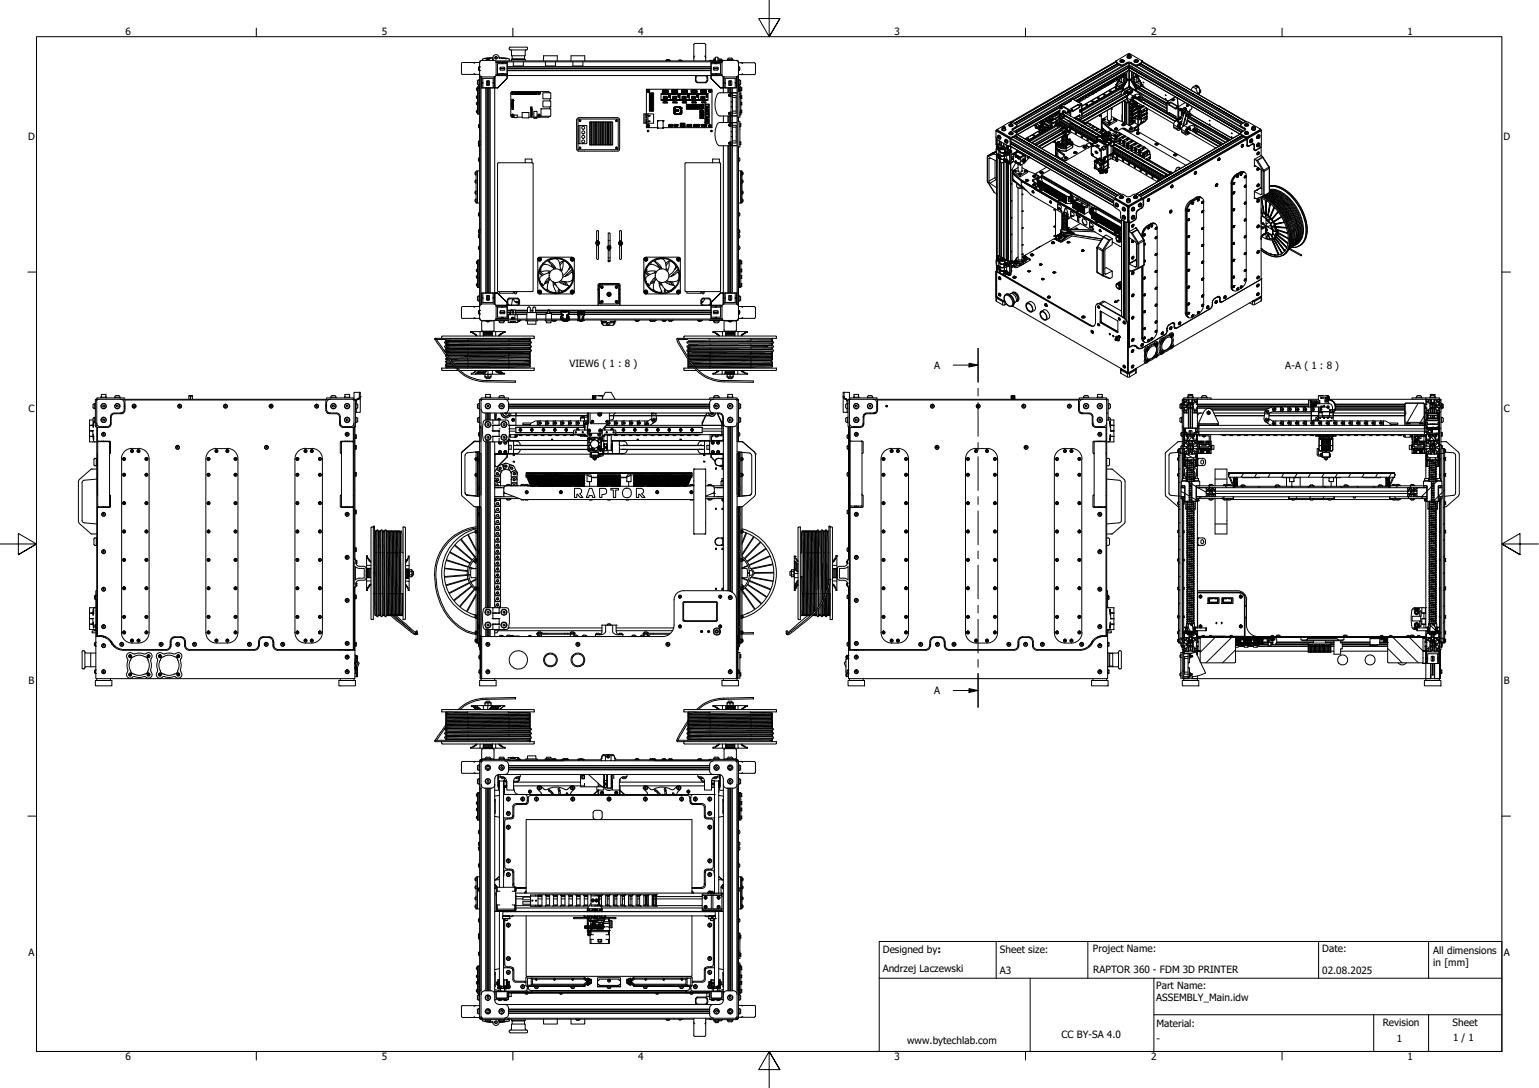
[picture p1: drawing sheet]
<svg xmlns="http://www.w3.org/2000/svg" width="420mm" height="297mm" viewBox="0 0 420 297" stroke-linecap="round" stroke-linejoin="round" font-family="sans-serif">
<defs><g id="words">
<g font-size="2.7">
<text x="34.2" y="9.6">6</text>
<text x="104.3" y="9.6">5</text>
<text x="174.2" y="9.6">4</text>
<text x="244.2" y="9.6">3</text>
<text x="314.3" y="9.6">2</text>
<text x="384.2" y="9.6">1</text>
<text x="7.7" y="38.1">D</text>
<text x="410.5" y="38.1">D</text>
<text x="155.4" y="100.1">VIEW6 ( 1 : 8 )</text>
<text x="255.1" y="100.7">A</text>
<text x="350.9" y="100.6">A-A ( 1 : 8 )</text>
<text x="7.7" y="112.4">C</text>
<text x="410.6" y="112.4">C</text>
<text x="7.8" y="186.7">B</text>
<text x="255.1" y="189.5">A</text>
<text x="410.6" y="186.7">B</text>
<text x="7.7" y="260.9">A</text>
<text x="241" y="260.1">Designed by:</text>
<text x="273" y="260.1">Sheet size:</text>
<text x="298.4" y="260">Project Name:</text>
<text x="361" y="260">Date:</text>
<text x="391.3" y="260.5">All dimensions</text>
<text x="391.3" y="263.8">in [mm]</text>
<text x="410.6" y="260.9">A</text>
<text x="241" y="265.5">Andrzej Laczewski</text>
<text x="273" y="266">A3</text>
<text x="298.4" y="265.7">RAPTOR 360 - FDM 3D PRINTER</text>
<text x="361" y="266">02.08.2025</text>
<text x="315.7" y="270.1">Part Name:</text>
<text x="315.7" y="273.4">ASSEMBLY_Main.idw</text>
<text x="315.7" y="280.3">Material:</text>
<text x="377.5" y="280">Revision</text>
<text x="396.6" y="280.1">Sheet</text>
<text x="247.6" y="285.1">www.bytechlab.com</text>
<text x="289.8" y="283.5">CC BY-SA 4.0</text>
<text x="315.7" y="284.6">-</text>
<text x="381.4" y="284.6">1</text>
<text x="396.7" y="284.3">1 / 1</text>
<text x="34.2" y="289.4">6</text>
<text x="104.3" y="289.4">5</text>
<text x="174.2" y="289.4">4</text>
<text x="244.2" y="289.4">3</text>
<text x="314.3" y="289.4">2</text>
<text x="384.2" y="289.4">1</text>
</g>
</g></defs>
<!-- layer: Hatch (ISO) -->
<g fill="none" stroke="#000" stroke-width=".27">
<path d="M322.8 112l.4 .4M322.8 109.7l.4 .4M322.8 116.4l.4 .4M325.5 119.2l-1 1.1M387.2 110.1l-3 5.2M388.8 113.6l-1 1.7M389.5 113.6h.4M390.7 119.2l.9 1.1M392.4 113.5l.2 .1M392.7 112.9l-.1 .1M393.4 109.7l-.4 .4M393.4 116.8l-.4 .4"/>
<path d="M393.4 112.4l-.4 .3M322.1 123l.5 .8M322.1 139l-.3 .2M322.1 135.4l-.3 .2M322.1 131.7l-.3 .2M322.1 128l-.3 .2M322.1 124.3l-.3 .3M322.5 134.2l.9 .5M322.6 132.6l.6 .5M322.8 121l.4 .3M323.3 135.6l-.8 .5M323.5 134.7l1.2 .7"/>
<path d="M324 124l1.6 1M324.2 131.4l.5 .3M324.7 133.8v.1M324.9 130.1l-.2 .1M325.1 126.4l-.4 .1M325.2 126.9l-.5 .3M325.2 127.6l-.5 .2M325.2 128.2l-.5 .2M325.2 128.8l-.5 .3M325.2 129.5l-.5 .2M325.2 130.7l-.5 .3M325.2 131.3l-.5 .3"/>
<path d="M325.2 131.9l-.5 .3M325.2 132.6l-.5 .2M325.2 133.2l-.5 .3M325.2 134.4l-.5 .3M325.2 135.1l-.5 .3M325.2 135.7l-.5 .2M325.2 136.3l-.5 .3M325.2 137.6l-.5 .2M325.2 138.2l-.5 .3M325.2 138.8l-.5 .3M325.2 139.4l-.5 .3M325.3 137.1h.1"/>
<path d="M325.4 135.8l1.1 .6M325.4 132.1l1.1 .7M325.4 125.5l-.7 .5M327.1 133.1l2.2 1.3M328 135.6l-.9 .5M328.5 121.3v.1M328.7 122.9v.1M329.9 132.6l.6 .5M334.3 135.6l-.9 .5M334.5 132.6l.5 .5M335.8 129.3l-.4 .6M339 129l.4 .3"/>
<path d="M339 132.8l.4 .3M339.5 129.3l-.7 1M343.1 129.3l-.6 1M343.5 132.8l.4 .3M345.3 129l.5 .3M346.8 129.3l-.6 1M348 132.8l.4 .3M350.5 129.3l-.6 1M351.7 129l.4 .3M352.6 132.8l.3 .3M354.1 135.6l-.3 .5M354.1 129.3l-.6 1"/>
<path d="M357 132.8l.4 .3M357.8 129.3l-.6 1M357.8 135.6l-.4 .5M358 129l.5 .3M361.4 129.3l-.5 1M361.4 135.6l-.3 .5M361.5 132.8l.4 .3M364.4 129l.4 .3M365.1 129.3l-.5 1M366 132.8l.4 .3M368.7 129.3l-.5 1M370.5 132.8l.3 .3"/>
<path d="M370.7 129l.5 .3M372.4 129.3l-.5 1M375 132.8l.3 .3M376.1 129.3l-.6 1M377.1 129l.4 .3M379.8 129.3l-.6 1M380.7 135.6l.4 .5M381.5 132.6l-.3 .5M384.4 135.6l.3 .5M385.1 132.6l-.2 .5M387.5 121.3l-.2 .1M388 123h.1"/>
<path d="M388.8 132.6l-.2 .5M389.5 134.2l-1.5 1.4 .4 .5M390.8 132.9l-1.2 1.1M391 128.8l-.2 .3M391.1 135.1l-.2 .2M391.2 126.4l-.2 .1M391.2 127l-.2 .2M391.2 127.6l-.2 .2M391.2 129.5l-.2 .2M391.2 130.1l-.2 .3M391.2 130.7l-.2 .2M391.2 131.3l-.2 .3"/>
<path d="M391.2 131.9l-.2 .3M391.2 132.6l-.2 .2M391.2 133.2l-.2 .3M391.2 133.8l-.2 .3M391.2 135.7l-.2 .2M391.2 136.3l-.2 .3M391.2 137l-.2 .2M391.2 137.6l-.2 .2M391.2 138.2l-.2 .2M391.2 138.9l-.2 .2M391.2 139.4l-.2 .3M391.3 125.5l-.3 .5"/>
<path d="M391.4 128.2l-.2 .2M391.5 134.4l-.2 .3M392.3 131.4l-.8 .8M392.4 124l.2 .3M392.6 135.6l-1.1 1.1M393.1 135.6l.3 .5M393.4 132.6l-.3 .5M393.4 121.3l-.4 .4M393.4 123.7l.1 .1M393.7 134.5l-1 .9M394.4 133.8l-.4 .4M394.4 138.3l-.4 .4"/>
<path d="M394.4 129.3l-.4 .4M394.4 124.8l-.4 .4M322.1 157.3l-.3 .2M322.1 153.7l-.3 .2M322.1 150l-.3 .2M322.1 146.4l-.3 .1M322.1 142.7l-.3 .2M324.7 159.5v.1M324.9 155.8l-.2 .1M325.1 151.9l-.4 .3M325.2 140.1l-.5 .2M325.2 141.3l-.5 .3"/>
<path d="M325.2 141.9l-.5 .3M325.2 142.5l-.5 .4M325.2 143.2l-.5 .3M325.2 143.8l-.5 .3M325.2 145.1l-.5 .2M325.2 145.7l-.5 .3M325.2 146.3l-.5 .3M325.2 146.9l-.5 .3M325.2 147.6l-.5 .2M325.2 148.8l-.5 .3M325.2 149.5l-.5 .2M325.2 150l-.5 .4"/>
<path d="M325.2 150.7l-.5 .3M325.2 151.3l-.5 .3M325.2 152.6l-.5 .2M325.2 153.2l-.5 .3M325.2 153.8l-.5 .3M325.2 154.4l-.5 .3M325.2 155.1l-.5 .3M325.2 156.3l-.5 .3M325.2 157l-.5 .2M325.2 157.6l-.5 .2M325.2 158.2l-.5 .3M325.2 158.8l-.5 .3"/>
<path d="M325.3 148.2l-.5 .2M325.4 140.8l-.2 .2M325.4 144.4l-.4 .3M390.8 148.3h.1M390.8 154.5v.1M391.2 141.3l-.2 .3M391.2 140.1l-.2 .2M391.2 142l-.2 .2M391.2 142.6l-.2 .2M391.2 143.2l-.2 .2M391.2 143.8l-.2 .3M391.2 144.4l-.2 .3"/>
<path d="M391.2 145.1l-.2 .2M391.2 145.7l-.2 .3M391.2 146.4l-.2 .1M391.2 147.6l-.2 .2M391.2 148.8l-.2 .3M391.2 149.5l-.2 .2M391.2 150.1l-.2 .2M391.2 150.7l-.2 .2M391.2 151.3l-.2 .3M391.2 151.9l-.2 .3M391.2 152.6l-.2 .2M391.2 153.2l-.2 .3"/>
<path d="M391.2 155.1l-.2 .2M391.2 155.7l-.2 .2M391.2 156.3l-.2 .3M391.2 157l-.2 .2M391.2 157.6l-.2 .2M391.2 158.2l-.2 .2M391.2 158.8l-.2 .3M391.2 159.4l-.2 .3M391.3 153.8l-.2 .2M391.5 140.7l-.1 .2M391.5 147.1l-.1 .1M394.4 156.3l-.4 .3"/>
<path d="M394.4 151.8l-.4 .3M394.4 147.2l-.4 .4M394.4 142.8l-.4 .4M322.1 172l-.3 .2M322.1 168.3l-.3 .3M322.1 164.6l-.3 .3M322.1 161l-.3 .2M322.4 174.2l.8 1M324.2 171.8h-.2M324.3 171.2l.7 1.2M324.8 172.4l.5 .5M325.1 174h-.1"/>
<path d="M325.2 173l-.1 .3M325.2 160.1l-.5 .2M325.2 160.7l-.5 .3M325.2 161.3l-.5 .3M325.2 161.9l-.5 .3M325.2 162.5l-.5 .4M325.2 163.2l-.5 .2M325.2 163.8l-.5 .3M325.2 164.5l-.5 .2M325.2 165.1l-.5 .2M325.2 165.7l-.5 .3M325.2 166.9l-.5 .3"/>
<path d="M325.2 167.6l-.5 .2M325.2 168.2l-.5 .3M325.2 168.8l-.5 .3M325.2 169.5l-.5 .2M325.3 173.3l-.6 .6M325.4 170.2l-.3 .1M325.4 166.5h-.2M326.6 173.1l-1.2 .7M329.4 171.5l-.2 .1M329.4 173.8l.2 .2M331.7 174l-4 4.1M333.1 173.8l.1 .2"/>
<path d="M336.2 174l-7 7M336.8 173.8l.1 .2M337.3 177.4l-3.5 3.6M340.4 173.8l.2 .2M344.1 173.8l.1 .2M347.8 173.8l.1 .2M351.4 173.8l.2 .2M355.1 173.8l.1 .2M358.8 173.8l.1 .2M362.5 173.8l.1 .2M366.1 173.8l.2 .2M369.8 173.8l.1 .2"/>
<path d="M373.4 173.8l.2 .2M377.1 173.8l.2 .2M378.8 177l4 4M380.3 174l6.9 7M380.7 173.8l.2 .2M384.4 173.8l.2 .2M384.8 174l3.7 3.7M387 171.8h-.2M388.1 173.8l.1 .2M390.6 170.8l1.3 1.3M390.8 173.7l-.2 .3M390.9 172.4l.5 .3"/>
<path d="M390.9 160.7l-.1 .3M391 167l-.2 .2M391 172.7l.3 .3M391.2 173l-.4 .3M391.2 170.1l-.1 .2M391.2 161.3l-.2 .3M391.2 162l-.2 .2M391.2 162.6l-.2 .2M391.2 163.2l-.2 .2M391.2 163.8l-.2 .3M391.2 164.5l-.2 .2M391.2 165.1l-.2 .2"/>
<path d="M391.2 165.7l-.2 .3M391.2 167.6l-.2 .2M391.2 168.2l-.2 .3M391.2 168.8l-.2 .3M391.2 169.5l-.2 .2M391.3 160.1l-.1 .2M391.4 166.3l-.2 .2M391.5 173.5l-.7 .3M392 172.2l.2 .2M392.1 171.9l-.1 .1M393.4 175.2l-.4 .4M393.4 175.1l.6 .3"/>
<path d="M394.4 174.2l-.4 .4M394.4 169.7l-.4 .4M394.4 165.2l-.4 .4M394.4 160.8l-.4 .3M323.2 182.9l-.3 .5M393 182.3l.3 .4"/>
</g>
<!-- layer: Visible (ISO) -->
<g fill="none" stroke="#000" stroke-width=".27">
<path d="M126 17.3v2.8l.2 .2M126.2 17.1l-.2 .2M126.2 17.1h4.7M129.9 17.1l-.5 .2M130.9 18.3l-.3 .2v.5l.3 .2M130.9 18.2h.1M130.9 19.3h.1M130.9 17.1l.1 21.4-.3 .3v.4l.2 .3M130.9 18.3h.1M130.9 19.2h.1M131 18.3l-.3 .2v.5l.3 .2M131 16.9l-.1 .2"/>
<path d="M131.1 16.6h.1M131.1 16.6v.1M131.9 16.1l-.2 .1v.3M132.4 16.1l1.6-.2zM132.7 16.5h.1M133 16.2h.5M133 16.2l-.2 .3M133.2 15.8l-1.3 .2M133.4 16.2l.3 .3M133.7 16.5h.1M134.4 15.9l.2 .6M134.4 15.9h.1"/>
<path d="M134.6 15.7l-1.4 .2M134.9 16.5h-3.4l-.4 .3-.1 .2M135.3 16.6h62M135.4 17h.4zM135.4 16.9h61.7M135.8 17h2.6zM135.8 17.4h2.6v2.7h-2.6zM136.3 15.8a.85 .85 0 0 0-.8-.9 .85 .85 0 0 0-.9 .7 .85 .85 0 0 0 .6 1l.2 .4v3.4M136.3 15.7l.1 .1M136.3 15.7l.2 .1M136.3 15.7v.3M136.4 15.8h.1"/>
<path d="M136.5 15.8l1.1 .1M136.5 18.7h1.3M136.5 18.8h1.3M136.5 18.5v.5M136.6 19l.1 .1M136.7 18.3h1M136.7 19.2h1M136.7 18.4l-.1 .1M136.8 15.9l1.6 .2zM137 17.3h.4M137 17.3v.1M137.6 15.8l1.4 .2"/>
<path d="M137.6 18.4l.1 .1M137.7 19l-.1 .1M137.8 18.5v.5M138.5 17h.1M138.5 17v3.5M138.5 18.2h55.6M138.5 18.3h55.6M138.5 18.7h55.6M138.5 18.8h55.6M138.5 19.2h55.6M138.5 19.3h55.6M138.9 16.1l.2 .5"/>
<path d="M139 13.1v.3M139.1 13.4l.2 .2M139.3 13.6h4.5M139.3 12.9h4.5M139.3 12.9l-.2 .2M139.4 13.6l.2 .3M139.6 13.9v1.3h3.8v-1.3M139.6 16.2v.4M139.8 16.1l-.2 .1h3.8l-.2-.1M139.8 15.2v.9M139.8 16.1h3.4M140.1 16.9v1.1h2.8v-1.1"/>
<path d="M143.2 15.2v.9M143.4 16.2v.4M143.7 13.6l-.3 .3M143.8 12.9l.2 .5-.2 .2M148.4 16.6v-1.4h3.7v1.4M148.9 16.9v1.1h2.7v-1.1M155.9 16.6v-1.4h3.7v1.4M156.4 16.9v1.1h2.7v-1.1M181.8 16.6h1.1M181.9 16.5h.1M181.9 16.5l.2-.3h.5l.2 .3M182.8 16.5h.1"/>
<path d="M185.2 16.6h.9M185.3 16.6h.1M185.5 16.4l-.2 .1M185.5 16.4h.3M185.8 16.4l.2 .1M186 16.6h.1M189.4 12.1v4.5M189.6 11.9l-.2 .2M189.7 15.3l-.3 .5M189.7 11.9h2.7M192.4 11.9l.2 .2M192.4 15.3l.3 .5"/>
<path d="M192.7 12.1v4.5M194.1 17h2.6h-2.6v3.5M194.1 17.4h2.6v2.7h-2.6zM194.8 18.7h1.2M194.8 18.8h1.2M194.8 18.5v.5M194.8 19l.1 .1M194.9 18.3h1M194.9 19.2h1M194.9 18.4l-.1 .1M194.9 16.2v.1M195.2 16.3h-.4v.2"/>
<path d="M195.2 16.5l-1.5 .1M195.2 16.4v.2M195.2 17.3h.4M195.2 15.9l-.3 .3M195.3 15.9h.1M195.3 16.6v-1h.7v1M195.4 16.2l-.1 .2M195.5 17.3v.1M195.9 18.4l.1 .6M196 16.1h.9l.3 .5M196 19l-.1 .1M196.1 15.9l.2 .2"/>
<path d="M196.2 16.6h.9M196.3 16.6h.1M196.3 16.5l.2-.1 .5 .1M196.7 17h.4zM197 16.6h.1M197.2 16.5h.5M197.5 16.5v.1M197.6 16.5l-.4 .3-.1 .2v3.4M197.7 16.5l3.5 .1M198.7 16.2v.1M198.9 16.5h.1M198.9 16.3h-.3v.2"/>
<path d="M199 15.9l-.4 .3M199 15.9h.9l.1 .3M199.1 16.2l-.2 .3M199.1 16.2l.7 .3M199.7 16.3h.4v.2M199.8 16.5h.1M200 16.2v.1M201 16.5l.3 .1 .2 .4M201.4 16.6h.1M201.5 16.6v.1M201.5 16.9l.1 8.1M201.6 18.3l.2 .2"/>
<path d="M201.6 17.1h4.4l.2 .3M201.6 18.2l.1 .1M201.6 19.2h.1M201.6 18.3h.1M201.7 18.3h.1M201.7 19.2h.1M201.7 19.2l-.1 .1M201.7 18.3l.2 .2M201.8 19l-.2 .2M201.9 18.5v.5M201.9 19l-.2 .2M202 18.5v.5"/>
<path d="M202.3 17.1l.5 .3M206.2 17.4v2.7M304.7 16.9h.1M304.7 16.7l.1 .5 1.5 .8 1.7-.8 .7 .1 1.5 .7 1.6-.9v-.4M304.7 16.9l-28.5 16.5M304.9 16.5l-.6 .6h-.2l-28.2 16.2M304.9 16.5a.29 .29 0 0 0-.2 .3 .29 .29 0 0 0 .2 .3l1.2 .6h.5l1.2-.7 .6-.1 1.5 .8h.6l1.3-.8-.2-.4M304.9 16.5l3.3-1.9 3.4 1.9M305.1 17.4l-28.2 16.3 28.2-16.3M305.1 17.4l-28.2 16.3M305.2 17.4l-28.1 16.4M305.6 17.7l-28.2 16.3"/>
<path d="M305.8 16.6v.3l.3 .2 .7-.2 .1-.3M305.9 16.5a.5 .5 0 0 0 .3 .5 .5 .5 0 0 0 .6-.3v-.2M305.9 16.6l.3 .3h.4l.2-.3M305.9 16.6h.1M305.9 16.6a.49 .49 0 0 1 .5-.4 .49 .49 0 0 1 .4 .4M306.2 16.3l.3 .1-.2 .1zM306.2 16.3v.2l.2-.1M306.4 16.3l.1 .2M306.8 16.6h.1M307 19.9v.5l-.4 .4 1.6 1M307.1 19.8v.7l-.1-.1M307.6 20v1.4"/>
<path d="M307.7 18.1l.2 .4M307.7 15.5l.5 .5 .5-.1 .1-.4M307.8 19.4l-.7 1.1v.6M307.8 15.4a.48 .48 0 0 0 .5 .5 .48 .48 0 0 0 .4-.5M308 15h.5l-.1 .2h-.4zM308 15v.2M308.1 18.3l.1 .1-15.1 8.8 15.1-8.7 30.7 17.6-30.6-17.7-.1 .7M308.1 18.3h.1M308.1 18.3l-15.2 8.8M308.2 19.1l30.3 17.5M308.2 18.4h.1M308.2 19.1l-14.4 8.4"/>
<path d="M308.2 18.4l-15.1 8.8M308.2 18.4v.7M308.3 15.2h-.1M308.3 15l.1 .2M308.4 18.3h.1M308.4 18.3l-.1 .1 30.7 17.7M308.4 18.3l30.6 17.8M308.8 18.1h.1M308.8 18.1l-.2 .4M308.9 19.5v1.9M309.3 19.8v1.3M309.4 19.9v1.2"/>
<path d="M309.5 19.9v1.2M309.6 16.6a.55 .55 0 0 0 .6 .5 .55 .55 0 0 0 .5-.5M309.7 16.6l.4 .3h.4l.1-.3M309.7 16.6h.1M309.7 16.6a.49 .49 0 0 1 .5-.4 .49 .49 0 0 1 .4 .4M309.8 16.5a.39 .39 0 0 0 .1 .5 .39 .39 0 0 0 .5-.1l.3-.2-.1-.2M310 16.3l.4 .1-.3 .1zM310 16.3v.2M310.3 16.4l-.2 .1M310.3 16.3v.2M310.6 16.6h.1M310.8 17.7l28.1 16.2"/>
<path d="M311.3 17.4l28 16.2M311.3 17.4l28.2 16.2M311.6 16.5l.6 .6 7.7 4.5M311.8 16.9l28.4 16.4M126.2 20.3h4.7M129.4 20.1l.5 .2M130 24.2v.3M130 26.3v.4M130 28.1v.3M130 30.3v.4M130.1 24.5l.1 .2M130.1 30.6l.1 .2"/>
<path d="M130.1 28.5l.1 .1M130.1 26.7l.1 .1M130.2 24l-.1 .1M130.2 27.9l-.1 .2M130.2 30.1h.1M130.2 26.1h.1M130.3 30.1l-.2 .2M130.3 26.2l-.2 .2M130.3 22.8l.4 .4M130.4 23.9v.9M130.4 30v.9M130.4 27.9v.8"/>
<path d="M130.4 26.1v.9M130.4 22.1v.7M130.6 23.7h-.2v7.5h.3v-7.1v7.1h.2M130.6 38.7v.6M130.6 23.4v.5M130.6 39.3v.4M130.6 39.8l.3 .2M130.6 39.1l.2 .2M130.6 23.9l.2 .2M130.7 21.8l-.4 .4M130.7 23.2h.1M130.7 21.8h.1"/>
<path d="M130.8 24.2h.1M130.9 39.5v.6M130.9 39.5h.1M130.9 38.5l-.3 .2M130.9 34l-.3 .2v.5l.3 .2M130.9 23.2l-.3 .2M130.9 38.3h.1M130.9 39.5v23.2M130.9 21.8h-.2v1.4M130.9 33.9v1.1M130.9 23.1v1.1M130.9 36.9h.2"/>
<path d="M131 20.5l.1 .2 .4 .3M131.1 38.5v1M131.1 20.8v62.4M131.3 20.9v62.1M131.4 21v3h3.5M131.5 24h.1M131.5 21v3M131.5 21h3.4M131.8 22.5h.1M131.8 21.4h2.8v2.6h-2.8zM131.8 22.5v.3M132.7 24v56"/>
<path d="M132.8 23.2l.2-1.1h.6v1.1M132.8 23.2h.8M133.2 22.1v1.2M133.2 24v56M133.3 22.1v1.2M133.3 24v56M133.7 24v56M133.8 24v56M134.6 22.5l.1 .3M134.9 21v3zM135.1 20.9v2.9l.2 .2h.5M135.1 20.9v2.9"/>
<path d="M135.3 24h.5M135.3 24l-.2-.2v59.2M135.4 20.5h.4zM135.4 20.5l-.2 .4-.3 .1M135.8 24h.1M135.8 24l2.6-2.6-2.5 2.6M135.8 20.5h2.6zM137 20.2h.4M137 20.1v.1M138.2 20.6l.3 .2M138.4 20.8v.5M138.4 21.4h.1"/>
<path d="M138.5 20.8v.5M139.4 25.4v6.2M139.5 31.6l.2 .3 .6 .1M140.1 27.5v2M140.1 27.5h.1M140.1 27.5v-.4h-.4v2.8h.4v-.4M140.1 27.5h-.2v2h.2M140.1 27.5h-.1v2h.1M140.3 25.2l6.3-.1 .1 .5-6.3 .2zM140.3 31.4h.9v.7h-.9zM140.5 25.3h.1M140.5 25.6h.1"/>
<path d="M140.8 25.3h.1M140.8 25.6h.1M141.2 25.3h.1M141.1 25.3h.1M141.1 25.6h.1M141.2 25.3h-.1M141.2 32h1.4M141.4 25.3h.1zM141.4 25.6h.1zM141.4 25.3h.1M141.4 25.6h.1M141.7 25.3h.1"/>
<path d="M141.7 25.6h.1M142 25.3h.1M142 25.6h.1M142.4 25.3h.1M142.3 25.3h.1M142.3 25.6h.1M142.4 25.3h-.1M142.6 25.3h.1zM142.6 25.6h.1zM142.6 30.7h1.8v1.5h-1.8zM142.6 25.3h.1M142.6 25.6h.1"/>
<path d="M142.7 25.3h.1M142.9 25.3h.1M142.9 25.6h.1M143.3 25.3h.1M143.2 25.3h.1M143.3 25.6h.1M143.2 25.6h.1M143.6 25.3h.1M143.5 25.3h.1M143.6 25.6h.1M143.5 25.6h.1M143.8 25.3h.1z"/>
<path d="M143.8 25.6h.1zM143.8 25.6h.1M143.8 25.3h.1M143.9 25.6h.1M144.1 25.3h.1M144.1 25.6h.1M144.5 25.3h.1M144.4 25.3h.1M144.5 25.6h.1M144.4 25.6h.1M144.4 32h1.4v.3h.8v-.3h3.1M144.8 25.3h.1"/>
<path d="M144.7 25.3h.1M144.8 25.6h.1M144.7 25.6h.1M144.9 29.2h.4l.1 .7-.1 2h-.4v-.3h.2v-2.1h-.2zM144.9 29.6h.2v1.9h-.2M144.9 29.5v2.1M145 25.3h.1zM145 25.6h.1zM145 25.6h.1M145 25.3h.1M145 29.6v1.9M145.1 25.6h.1"/>
<path d="M145.4 25.3h.1M145.3 25.6h.1M145.3 25.3h.1M145.4 25.6h.1M145.4 25.6h-.1M145.7 25.3h.1M145.6 25.3h.1M145.7 25.6h.1M145.6 25.6h.1M145.7 30.4h.9v1.6h-.9zM146 25.3h.1M145.9 25.3h.1"/>
<path d="M146 25.6h.1M145.9 25.6h.1M146.2 25.3h.1zM146.2 25.6h.1zM146.2 25.6h.1M146.2 25.3h.1M146.3 25.6h.1M146.6 25.3h.1M146.5 25.6h.1M146.5 25.3h.1M146.6 25.6h.1M146.6 25.6h-.1"/>
<path d="M147.7 29.7h2.7v2h-2.7zM148.2 27.5h2.2v1.7h-2.2zM148.2 25.3h2.2v1.7h-2.2zM149.7 25l.3 .3M149.7 25h-9.8l-.4 .4M150 31.7l-.3 .3M150.1 27v.5M150.1 29.2v.5M157.4 32.6v8.2M157.8 32.5h11v8.4h-11zM158.3 34.3h1.9v4.9h-1.9M158.3 34.3h-.4v4.9h.4"/>
<path d="M158.3 34.3v4.9M161 33.3h6.3v6.2h-6.3zM161.2 33.3v6.2M161.5 33.3v6.2M161.6 33.3v6.2M161.9 33.3v6.2M162.1 33.3v6.2M162.4 33.3v6.2M162.6 33.3v6.2M162.9 33.3v6.2M163 33.3v6.2M163.3 33.3v6.2"/>
<path d="M163.5 33.3v6.2M163.8 33.3v6.2M164 33.3v6.2M164.3 33.3v6.2M164.5 33.3v6.2M164.7 33.3v6.2M164.9 33.3v6.2M165.2 33.3v6.2M165.4 33.3v6.2M165.7 33.3v6.2M165.9 33.3v6.2M166.1 33.3v6.2"/>
<path d="M166.3 33.3v6.2M166.6 33.3v6.2M166.8 33.3v6.2M167.1 33.3v6.2M168.7 32.1h-9.8l-1.2 .1-.2 .5M168.7 32.2h.2a1.67 1.67 0 0 1 .3 1.7v6.9M176.1 31.1h-.3v2.5h.3M176.3 31.9l.3 .3M176.3 31.3l.3 .3M176.4 31.2l.3 .3M176.4 31.9l.3 .3M176.5 31.1v-6.7h17.9v10.4h-13.4"/>
<path d="M176.5 33.6v1.2h3M176.6 34.1l.4-.1 .3 .1v.5l-.3 .2-.4-.2zM176.6 32.5l-.3 .3M176.6 33.1l-.3 .4M176.7 33.2l-.3 .3M176.7 32.6l-.3 .3M176.8 24.5h.4l.2 .4-.2 .3h-.4l-.2-.3zM176.9 31.1h1.5v2.5h-1.5M176.9 31.1h-.8v2.5h.8M176.9 33h.5v.2h-.5M176.9 31.7h.5l.1-.2-.1 .2M176.9 31.1v2.5"/>
<path d="M176.9 31.5h.5M177.3 26.6l.1 3.7zM177.3 25.4l.1 1.2zM177.4 33v.2M177.4 25.4h.7v1.2h-.7h.7v3.7h-.7M177.5 28.1l.4 .3M177.5 29.3l.4 .3M177.5 28.7l.4 .3M177.5 30l.4 .3M177.5 27.4l.4 .3M177.5 26.8l.4 .3M177.5 25.6l.4 .3"/>
<path d="M177.5 26.1l.4 .4M177.6 28l.3 .3M177.6 26.7l.3 .1v.3M177.6 27.4l.3 .3M177.7 28.6l-.1 .3 .3 .1M177.7 28.6h.2v.3M177.7 29.3l.2 .3M177.7 28.6l.2 .3M177.7 29.8v.2h.2v.2M177.7 25.5l.2 .3M177.7 26.1l.2 .1v.3M177.9 28.4h.1"/>
<path d="M177.9 28.4v-.3l-.3-.1v.4h.3M177.9 29.5v-.2h-.3v.3h.3M177.9 25.8v-.3h-.3v.3l.3 .1M177.9 28.9v.1M177.9 29.5v.1M177.9 25.8v.1M178.1 26.6h.3M178.1 25.4h.3v4.9h-.3M178.2 25.4v4.9M179.5 35h.1M179.5 34.9h.1M179.5 33h.1"/>
<path d="M179.5 33v1.9M179.6 35h1.4M179.6 33h.1M179.6 32.9l-.1 .1M179.6 32.9v.1M179.6 34.9v.1M179.6 32.9h1.4M180.5 25.5h2.5v1.9h-2.5zM180.6 25.7h.1M180.6 25.6l.1 .1M180.6 27.3h.1M180.6 27.2l.1 .1"/>
<path d="M180.6 25.6v.1M180.6 27.2v.1M180.6 25.6h.1M180.6 27.2h.1M180.7 25.7h.1M180.7 27.2v.1M180.7 25.6v.1M180.8 24.6h1.6v.5l-.1-.5h-1.5v.5zM180.8 25.2h.3M180.8 25.2l.3 .1M180.8 24.6l.1 .1M180.9 27.3h.1"/>
<path d="M180.9 27.2l.1 .1M180.9 25.7h.1M180.9 25.6l.1 .1M180.9 25.1l-.1 .1M180.9 25.6v.1M180.9 27.2v.1M180.9 27.2h.1M181 25.7h.1M181 27.2v.1M181 27.8h1.2v.3h-1.2zM181 25.6v.1M181 34.9h.1"/>
<path d="M181 33h.1M181 32.9v.1M181 34.9v.1M181 35h.1M181 33v2M181.1 27.9h.1M181.1 28h.1M181.1 26.3h1v.8h-1zM181.1 25.3h.2M181.1 25.2h.2M181.2 24.9h.1M181.1 24.9h.1"/>
<path d="M181.1 25h.1M181.1 25.2v.1M181.1 26.9h1M181.1 26.8h1M181.1 26.7h1M181.1 26.6h1M181.1 26.4h1M181.2 25h.1M181.2 27.3h.1M181.2 27.2l.1 .1M181.2 25.7h.1M181.2 25.6l.1 .1"/>
<path d="M181.2 25.6v.1M181.2 27.2v.1M181.2 25.6h.1M181.2 27.2h.1M181.3 25.7h.1M181.3 27.2v.1M181.3 25.6v.1M181.3 25.2l.6 .1zM181.4 27.9h.1M181.4 28h.1M181.5 24.9h.1M181.4 24.9h.1"/>
<path d="M181.4 25h.1M181.5 25h.1M181.5 25.6h.1M181.5 25.7h.1M181.5 27.3h.1M181.5 27.2l.1 .1M181.5 27.2v.1M181.6 25.7h.1M181.6 27.2v.1M181.6 27.3h.1M181.6 25.6h.1M181.6 27.2h.1"/>
<path d="M181.7 27.9h.1M181.7 28h.1M181.8 24.9h.1M181.7 24.9h.1M181.7 25h.1M181.8 25h.1M181.9 27.3h.1M181.9 27.2v.1M181.9 25.7h.1M181.9 25.6v.1M181.9 27.2h.1M181.9 25.2h.5"/>
<path d="M182.1 27.9h.1M182.1 28h.1M182.1 24.9h.1M182.1 25h.1M182.1 26.5h-1h1M182.1 25.2v.1M182.2 25.7h.1M182.2 25.6v.1M182.2 27.3h.1M182.2 27.2v.1M182.2 27.2h.1M182.2 25.6h.1"/>
<path d="M182.3 25.1v-.4h-1.4v.5M182.3 25.1v.1M182.3 24.9h-1.4h1.4M182.3 25.1h.1M182.3 24.6v.1M182.4 25.2l-.5 .1M182.4 25.1v.1M182.5 26.1h.4v.5h-.4zM182.5 27.3h.1M182.5 27.2l.1 .1M182.5 25.6h.1M182.5 25.7h.1"/>
<path d="M182.5 27.2v.1M182.5 27.2h.1M182.6 25.7h.1M182.6 27.2v.1M182.6 26.3h.2zM182.6 26.3h.1M182.6 34.6v-.6h.3l-.1 .6M182.6 34v.3M182.6 34.3v.3M182.6 34.6h.2M182.7 34.4l.1 .1zM182.7 34.4h.1"/>
<path d="M182.7 34.5l.2 .1M182.7 34.1l.1 .1zM182.7 34.1h.1M182.7 34.2l.2 .1M182.8 25.7h.1M182.8 25.6l.1 .1M182.8 27.3h.1M182.8 27.2l.1 .1M182.8 25.6v.1M182.8 27.2v.1M182.8 27.2h.1M182.9 25.6v.1"/>
<path d="M182.9 27.2v.1M182.9 34.3v.3M182.9 34h.3v.6h-.3zM182.9 34v.3M183 34.4l.1 .1zM183 34.4h.1M183 34.5h.1M183 34.1l.1 .1zM183 34.1h.1M183 34.2h.1M183.1 25.5h2.5v1.9h-2.5zM183.2 25.7h.1"/>
<path d="M183.2 25.6l.1 .1M183.2 27.3h.1M183.2 27.2l.1 .1M183.2 34.5l.1 .1M183.2 34.2l.1 .1M183.2 27.2v.1M183.2 25.6h.1M183.2 27.2h.1M183.3 25.7h.1M183.3 27.2v.1M183.3 34.3l-.1 .3M183.3 34l-.1 .3"/>
<path d="M183.3 25.6v.1M183.3 34.6h.2M183.3 34.4l.2 .1zM183.3 34.4h.2M183.3 34.5h.2M183.3 34.1l.2 .1zM183.3 34.1h.2M183.3 34.2h.2M183.5 24.6h1.5v.5v-.5h-1.5v.5zM183.5 25.1v.1M183.5 34.3v.3zM183.5 34.3v-.3h-.2v.6"/>
<path d="M183.5 34.3h.1M183.5 34h.1M183.5 27.3h.1M183.5 27.2l.1 .1M183.5 27.2h.1M183.5 25.7h.1M183.5 25.6l.1 .1M183.5 25.6h.1M183.5 25.1h.1M183.5 24.6v.1M183.5 34v.3M183.5 27.2v.1"/>
<path d="M183.6 25.7h.1M183.6 27.2v.1M183.6 25.6v.1M183.6 27.8h1.2v.3h-1.2zM183.7 27.9h.1M183.7 26.3h1v.8h-1zM183.7 25.2h.1M183.7 25.3h.1M183.8 24.9h.1M183.7 24.9h.1M183.7 25h.1M183.7 25.2v.1"/>
<path d="M183.7 27.9v.1M183.7 26.9h1M183.7 26.8h1M183.7 26.7h1M183.7 26.6h1M183.7 26.4h1M183.8 27.9v.1M183.8 25h.1M183.8 27.3h.1M183.8 25.7h.1M183.8 27.2v.1M183.8 25.6h.1"/>
<path d="M183.8 27.2h.1M183.9 27.2v.1M183.9 25.6v.1M183.9 25.2l.6 .1zM183.9 25.2h-.4l.4 .1M184.1 31h.1M184.1 30.9h.1M184.1 30.8h.1M184.1 30.7h.1M184.1 30.6h.1M184.1 30.5h.1M184.1 30.4h.1"/>
<path d="M184.1 30.3h.1M184.1 30.2h.1M184.1 30.1h.1M184.1 30h.1M184.1 29.9h.1M184.1 29.8h.1M184.1 29.7h.1M184.1 29.6h.1M184 29.6h.1M184 29.5h.1M184 29.4h.1M184 31h.1"/>
<path d="M184 30.9h.1M184 30.8h.1M184 30.7h.1M184 30.6h.1M184 30.5h.1M184 30.4h.1M184 30.3h.1M184 30.2h.1M184 30.1h.1M184 30h.1M184 29.9v.1M184 29.9h.1"/>
<path d="M184 29.8v.1M184 29.8h.1M184 29.7v.1M184 29.7h.1M184 29.6v.1M184 29.5v.1M184 29.4v.1M184 27.9h.1M184.1 24.9h.1M184 24.9h.1M184 25h.1M184 27.9v.1"/>
<path d="M184 29.6v.4M184.1 34h.2v.6h-.2zM184.1 34v.3M184.1 27.9v.1M184.1 29.4h1.7v1.7h-1.7zM184.1 29.3v1.7M184.1 31.1h.1M184.1 29.5h.1M184.1 29.4h.1M184.1 25h.1M184.1 34.3v.3M184.1 34.4l.1 .1z"/>
<path d="M184.1 34.4h.1M184.1 34.5h.1M184.1 34.1l.1 .1zM184.1 34.1h.1M184.1 34.2h.1M184.1 25.7h.1M184.1 25.6v.1M184.1 27.3h.1M184.1 27.2l.1 .1M184.2 25.7h.1M184.2 27.2v.1M184.2 27.3h.1"/>
<path d="M184.2 25.6h.1M184.2 27.2h.1M184.2 25.6l-.1 .1M184.2 31.2h.1M184.2 29.3h.1M184.2 29.2h.1M184.3 31.2h.1M184.3 29.3h.1M184.3 29.2h.1M184.3 27.9h.1M184.4 24.9h.1M184.3 24.9h.1"/>
<path d="M184.3 25h.1M184.3 34.5l.1 .1M184.3 34.2l.1 .1M184.3 27.9v.1M184.4 34.3l-.1 .3M184.4 34h.3v.6h-.3zM184.4 34l-.1 .3M184.4 27.9v.1M184.4 31.2h.1M184.4 29.3h.1M184.4 29.2h.1M184.4 25h.1"/>
<path d="M184.5 34.4v.1zM184.5 34.4h.1M184.5 34.5h.1M184.5 34.1v.1zM184.5 34.1h.1M184.5 34.2h.1M184.5 27.3h.1M184.5 27.2v.1M184.5 27.2h.1M184.5 25.7h.1M184.5 25.6h.1M184.5 31.2h.1"/>
<path d="M184.5 29.3h.1M184.5 29.2h.1M184.5 25.2h.5M184.6 30.1l.1 .2zM184.6 31.2h.1M184.6 29.3h.1M184.6 29.2h.1M184.7 34.3v.3M184.7 34v.2M184.7 27.9h.1M184.7 27.9v.1M184.7 30.1h.1"/>
<path d="M184.7 30.3h.1M184.7 30.2h.1M184.7 30h.1M184.7 31.2h.1M184.7 29.3h.1M184.7 29.2h.1M184.7 24.9h.1M184.7 25h.1M184.7 34.3h.1M184.7 34h.1M184.7 34.5v.1M184.7 26.5h-1h1"/>
<path d="M184.8 30.1h.1M184.7 34.6h.3M184.7 25.2v.1M184.8 34.4v.1zM184.8 34.4h.1M184.8 34.5h.1M184.8 34.1v.1zM184.8 34.1h.1M184.8 34.2h.1M184.8 25.7h.1M184.8 25.6v.1M184.8 25.6h.1"/>
<path d="M184.8 27.3h.1M184.8 27.2v.1M184.8 27.2h.1M184.8 30h.1M184.8 30.2h.1M184.8 30.3h.1M184.8 30.3h.3zM184.8 30.4l.2-.1zM184.8 31.2h.1M184.8 29.3h.1M184.8 29.2h.1M184.8 30.4h.1"/>
<path d="M184.9 30.2h.1M184.9 30.4h.1M184.9 30.3h.1M185 30.1h.1M184.9 30h.1M184.9 30.1h.1M184.9 31.2h.1M184.9 29.3h.1M184.9 29.2h.1M184.9 25.1l.1 .1M184.9 25.1v-.4h-1.4v.5M184.9 25.1v.1"/>
<path d="M184.9 24.9h-1.4h1.4M185 30.4h-.1M185 34.3v.3zM185 34.3v-.3h-.3v.6M185 34.3h.1M185 34h.1M185 30.4h.1M185 30.3h.1M185 30.2h.1M185 30.1v.2zM185 31.2h.1M185 29.3h.1"/>
<path d="M185 29.2h.1M185 25.2l-.5 .1M185 34v.3M185 24.6l-.1 .1M185 30h.1M185 30.1l.1 .2zM185.1 26.1h.4v.5h-.4zM185.1 27.3h.1M185.1 27.2l.1 .1M185.1 25.7h.1M185.1 25.6v.1M185.1 30.3h.1"/>
<path d="M185.1 30.1l.1 .2zM185.2 30h.1M185.1 30.1h.1M185.1 30h.1M185.1 31.2h.1M185.1 29.3h.1M185.1 29.2h.1M185.1 27.2v.1M185.1 25.6h.1M185.1 27.2h.1M185.2 25.7h.1M185.2 27.2v.1"/>
<path d="M185.2 25.6l-.1 .1M185.2 26.3h.1M185.2 30.1h.1M185.2 30.3v.1zM185.2 30.3h.1M185.2 31.2h.1M185.2 29.3h.1M185.2 29.2h.1M185.2 26.2l.2 .1-.1 .2zM185.2 30.1l.1 .2zM185.3 30.1h.1M185.2 31.2h.3"/>
<path d="M185.2 29.2h.3M185.3 30.3h.1M185.3 30.2h.1M185.3 31.2h.1M185.3 29.3h.1M185.4 31.2h.1M185.4 29.3h.1M185.4 25.7h.1M185.4 25.6h.1M185.4 27.3h.1M185.4 27.2l.1 .1M185.4 27.2h.1"/>
<path d="M185.4 27.2v.1M185.5 25.7h.1M185.5 27.2v.1M185.5 31.2h.1M185.5 29.3h.1M185.5 31.1v.1M185.5 29.2v.1M185.6 29.2h.1M185.6 25.5h2.6v1.9h-2.6zM185.6 31.1h.1M185.6 31.2h.1M185.6 29.3h.1"/>
<path d="M185.7 31.1h.1M185.7 31.2h.1M185.7 29.3h.1M185.7 29.2v.1M185.7 33.7h.7v.2l-.7 .1zM185.7 34h.3M185.7 34h.7v.2l-.7 .1zM185.7 34.3h.3M185.7 34.6h.3zM185.7 34.3h.7l-.1 .3h-.3M185.7 25.7h.1M185.7 25.6l.1 .1"/>
<path d="M185.7 25.6h.1M185.7 27.3h.1M185.7 27.2l.1 .1M185.7 27.2h.1M185.7 31.1v.1M185.7 33.7h.3M185.7 34.3v.3M185.7 27.2v.1M185.8 25.7h.1M185.8 27.3h.1M185.8 25.6h.1M185.8 27.2h.1"/>
<path d="M185.8 27.2v.1M185.8 25.6v.1M185.8 31l-1.7 .1M185.8 29.3l-1.7 .1M185.8 34.3h-.1M185.8 34h-.1M185.9 33.8v.1zM185.9 33.8v.1M185.9 34.1v.1zM185.9 34.1v.1M185.9 34.4v.1zM185.9 34.4v.1"/>
<path d="M185.9 29.4v1.7M185.9 31h.1M185.9 30.9h.1M185.9 30.8h.1M185.9 30.7h.1M185.9 30.6h.1M185.9 30.5h.1M185.9 30.4h.1M185.9 30.3h.1M185.9 30.2h.1M185.9 30.1h.1M185.9 30h.1"/>
<path d="M185.9 29.9h.1M185.9 29.8h.1M185.9 29.7h.1M185.9 29.6h.1M185.9 29.5h.1M185.9 29.4h.1M185.9 29.6v.4M186 34.6h.1M186 29.6h.1M186 29.5h.1M186 29.4h.1M186 31h.1"/>
<path d="M186 30.9h.1M186 30.8h.1M186 30.7h.1M186 30.6h.1M186 30.5h.1M186 30.4h.1M186 30.3h.1M186 30.2h.1M186 30.1h.1M186 30h.1M186 29.6v.4M186 29.5v.1"/>
<path d="M186 29.4v.1M186 34h.1M186.1 33.7h.2M186.1 34.3h.2M186.1 27.3h.1M186.1 27.2v.1M186.1 27.2h.1M186.1 25.7h.1M186.1 25.6v.1M186.1 25.6h.1M186.1 24.6h1.5v.5v-.5h-1.5v.5zM186.1 25.1v.1"/>
<path d="M186.1 25.2h.3M186.1 25.2l.3 .1M186.1 34h.2M186.1 34.3h.1M186.1 25.1h.1M186.1 24.6l.1 .1M186.2 33.8v.1zM186.2 33.8v.1M186.2 34.1v.1zM186.2 34.1v.1M186.2 34.4v.1zM186.2 34.4v.1"/>
<path d="M186.2 27.8h1.3v.3h-1.3zM186.2 26.3h1.1v.8h-1.1zM186.2 26.9h1.1M186.2 26.8h1.1M186.2 26.7h1.1M186.2 26.6h1.1M186.2 26.4h1.1M186.3 34.6h.1M186.3 27.9l.1 .1zM186.3 28h.1M186.3 27.9h.1M186.3 24.9l.1 .1z"/>
<path d="M186.3 24.9h.1M186.3 25h.1M186.3 34h.1M186.4 33.7h.6v.2l-.6 .1zM186.4 34h.2M186.4 34h.6v.2l-.6 .1zM186.4 34.3h.2M186.4 34.3v.3h.2h-.5M186.4 34.3h.6l-.1 .3h-.3M186.4 27.3h.1M186.4 27.2v.1M186.4 27.2h.1"/>
<path d="M186.4 25.7h.1M186.4 25.6h.1M186.4 25.3h.2M186.4 25.2h.2M186.4 33.7h.2M186.4 25.2v.1M186.4 34h.1M186.4 34.3h.1M186.5 33.8l.1 .1zM186.5 34.1l.1 .1zM186.6 34.1h.1M186.5 34.4l.1 .1z"/>
<path d="M186.6 34.4h.1M186.6 33.8h.1M186.6 25.2l.5 .1zM186.6 34.6h.1M186.6 27.9l.2 .1zM186.6 28h.2M186.6 27.9h.2M186.6 24.9l.2 .1zM186.6 24.9h.2M186.6 25h.2M186.6 34h.1M186.7 33.7h.2"/>
<path d="M186.7 34.3h.2M186.7 25.6h.1M186.7 25.7h.1M186.7 25.6v.1M186.7 27.3h.1M186.7 27.2l.1 .1M186.7 27.2h.1M186.7 24.9h.1M186.7 34.6h.2M186.7 27.2v.1M186.8 34h.1M186.8 25.7h.1"/>
<path d="M186.8 25.6l-.1 .1M186.8 27.2v.1M186.8 34.3h-.1M186.8 33.8l.1 .1zM186.8 33.8v.1M186.8 34.1l.1 .1zM186.8 34.1v.1M186.8 34.4l.1 .1zM186.8 34.4v.1M186.9 33.8v.1M186.9 34.1v.1M186.9 34.4v.1"/>
<path d="M186.9 34.6h.1M186.9 27.9l.2 .1zM186.9 28h.2M186.9 27.9h.2M186.9 24.9l.2 .1zM186.9 24.9h.2M186.9 25h.2M186.9 34h.1M187 27.3h.1M187 27.2l.1 .1M187 27.2h.1M187 25.7h.1"/>
<path d="M187 25.6l.1 .1M187 25.6h.1M187 24.9h.1M187 27.2v.1M187.1 25.7h.1M187.1 27.2v.1M187.1 25.6v.1M187.1 25.2h.5M187.3 27.9l.1 .1zM187.3 27.9v.1M187.3 26.5h-1.1h1.1M187.3 24.9l.1 .1z"/>
<path d="M187.3 24.9h.1M187.3 25h.1M187.3 25.7h.1M187.3 25.6h.1M187.3 27.3h.1M187.3 27.2h.1M187.3 25.2v.1M187.3 27.2v.1M187.4 27.2v.1M187.4 25.7h.1M187.4 27.9v.1M187.4 29l.1 .3z"/>
<path d="M187.4 29.3l.1 .5M187.4 28.8v.2M187.4 29.4h.1M187.4 28.8h.1M187.5 29.3v.5M187.5 28.8v.2M187.5 29.8h.1M187.5 28.5l.1 .1M187.5 28.6h.5v1h-.4M187.5 29.6h.1M187.5 25.1v-.4h-1.3v.5M187.5 25.1v.1"/>
<path d="M187.5 24.9h-1.3h1.3M187.5 28.5l-.1 .3M187.5 28.5v.3M187.5 25.1h.1M187.6 34h.2v.6h-.2zM187.6 34.3h.1M187.6 34v.3M187.6 34.3v.3M187.6 24.6l-.1 .1M187.6 26.1h.4v.5h-.4zM187.6 27.3h.1M187.6 27.2l.1 .1"/>
<path d="M187.6 25.7h.1M187.6 25.6v.1M187.6 28.5h.5v1.3h-.5l.5-.1v-1.1zM187.6 28.8l.2 .1zM187.6 28.8v.1M187.6 29.1l.2 .1zM187.6 29.4l.2 .1zM187.6 29.1v.1M187.6 29.4v.1M187.6 25.2l-.5 .1M187.6 25.1v.1M187.6 29.6v.1"/>
<path d="M187.6 27.2v.1M187.7 25.7h.1M187.7 27.3h.1M187.7 25.6h.1M187.7 27.2h.1M187.7 27.2v.1M187.7 34.4l.1 .1zM187.7 34.4h.1M187.7 34.5h.1M187.7 34.1l.1 .1zM187.7 34.1h.1M187.7 34.2h.1"/>
<path d="M187.7 25.6l-.1 .1M187.7 26.3h.1M187.7 29.1h.1M187.7 29.4h.1M187.8 28.8v.1M187.8 29.1v.1M187.8 29.4v.1M187.8 28.6v1M187.8 34.6h.1M187.8 34.3v.3M187.8 34v.3M187.8 26.2v.3z"/>
<path d="M187.9 34.3h.1M187.9 34h.1M187.9 34.2v.1M187.9 34.5v.1M188 34h.2v.6h-.3zM188 25.7h.1M188 25.6v.1M188 25.6h.1M188 27.3h.1M188 27.2v.1M188 27.2h.1M188 34.4l.1 .1z"/>
<path d="M188 34.4h.1M188 34.5h.1M188 34.1l.1 .1zM188 34.1h.1M188 34.2h.1M188 29.6l.1 .1M188.1 28.6h-.1M188.2 34.6h.1M188.2 34.3v.3M188.2 34v.3M188.2 25.5h2.5v1.9h-2.5zM188.2 29l.1 .3z"/>
<path d="M188.2 29.3l.1 .5M188.2 28.8v.2M188.2 29.4h.1M188.2 28.8h.1M188.2 34h.3v.6h-.3zM188.2 34.3h.1M188.2 34h.1M188.2 34.2v.1M188.2 34.5v.1M188.3 25.6h.1M188.3 25.6v.1M188.3 27.2h.1"/>
<path d="M188.3 27.2v.1M188.3 29.3v.5M188.3 28.8v.2M188.3 29.8h.1M188.3 28.5l.1 .1M188.3 28.6h.5v1h-.4M188.3 29.6h.1M188.3 28.5l-.1 .3M188.3 27.3h.1M188.3 25.7h.1M188.3 28.5v.3M188.3 34.4l.1 .1z"/>
<path d="M188.3 34.4h.1M188.3 34.5h.1M188.3 34.1l.1 .1zM188.3 34.1h.1M188.3 34.2h.1M188.4 28.5h.4v1.3h-.4l.4-.1v-1.1zM188.4 28.8l.1 .1zM188.4 28.8v.1M188.4 29.1l.1 .1zM188.4 29.4l.1 .1zM188.4 29.1v.1M188.4 29.4v.1"/>
<path d="M188.4 29.6v.1M188.5 34.6h.1M188.5 34.3v.3M188.5 34v.3M188.5 29.1h.1M188.5 29.4h.1M188.5 34h.3v.6h-.3zM188.5 34.3h.1M188.5 34h.1M188.5 28.8v.1M188.5 29.1v.1M188.5 29.4v.1"/>
<path d="M188.5 28.6v1M188.5 34.2v.1M188.5 34.5v.1M188.6 27.2h.1M188.6 27.2l.1 .1M188.6 25.6h.1M188.6 25.6l.1 .1M188.6 27.3h.1M188.6 28.6v1M188.6 25.7h.1M188.6 27.2v.1M188.7 25.7h.1"/>
<path d="M188.7 34.4v.1zM188.7 34.4h.1M188.7 34.5h.1M188.7 34.1v.1zM188.7 34.1h.1M188.7 34.2h.1M188.7 24.6h1.5v.5v-.5h-1.5v.5zM188.7 25.2h.3M188.7 25.2l.3 .1M188.7 24.6l.1 .1M188.8 25.1l-.1 .1M188.8 34.3v.3"/>
<path d="M188.8 34v.3M188.8 29.6v.1M188.8 27.8h1.3v.3h-1.3zM188.8 26.3h1v.8h-1zM188.8 26.9h1M188.8 26.8h1M188.8 26.7h1M188.8 26.6h1M188.8 26.4h1M188.8 28.6h.1M188.9 27.2h.1M188.9 27.2l.1 .1"/>
<path d="M188.9 25.6h.1M188.9 25.6l.1 .1M188.9 29l.1 .3zM188.9 29.3l.1 .5M188.9 28.8v.2M188.9 29.4h.1M188.9 27.3h.1M188.9 28.8h.1M188.9 25.7h.1M188.9 27.2v.1M189 25.7h.1M189 27.9h.1"/>
<path d="M189 28h.1M189 25.3h.2M189 25.2h.2M189 24.9h.1M189 25h.1M189 25.2v.1M189 29.3v.5M189 28.8v.2M189 29.8h.2M189 28.5l.2 .1M189 28.6h.5v1h-.3M189 29.6h.2"/>
<path d="M189 28.5l-.1 .3M189 28.5v.3M189.2 28.5h.4v1.3h-.4l.4-.1v-1.1zM189.2 28.8l.1 .1zM189.2 28.8v.1M189.2 29.1l.1 .1zM189.2 29.4l.1 .1zM189.2 29.1v.1M189.2 29.4v.1M189.2 25.2l.6 .1zM189.2 29.6v.1M189.2 25.6v.1"/>
<path d="M189.3 25.7h.1M189.2 27.2h.2M189.2 27.2l.1 .1M189.2 29.1h.1M189.2 29.4h.1M189.2 27.3h.2M189.2 25.7h.1M189.2 27.2v.1M189.2 27.3h.1M189.2 27.2h.1M189.3 27.9h.1M189.3 28h.1"/>
<path d="M189.3 28.8v.1M189.3 29.1v.1M189.3 29.4v.1M189.4 24.9h.1M189.3 24.9h.1M189.3 25h.1M189.3 28.6v1M189.4 25h.1M189.4 25.6v.1M189.4 28.6v1M189.4 34h.3v.6h-.3zM189.4 34v.3"/>
<path d="M189.4 34.3v.3M189.5 34.4v.1zM189.5 34.4h.1M189.5 34.5h.1M189.5 34.1v.1zM189.5 34.1h.1M189.5 34.2h.1M189.5 27.2h.2M189.5 27.2l.1 .1M189.5 25.6h.2M189.5 25.6l.1 .1M189.5 27.3h.2"/>
<path d="M189.5 29.6l.1 .1M189.6 25.7h.1M189.6 27.2v.1M189.6 27.3h.1M189.6 25.6h.1M189.6 27.9h.1M189.6 28h.1M189.7 24.9h.1M189.6 24.9h.1M189.6 25h.1M189.6 28.6h-.1M189.7 29l.1 .3z"/>
<path d="M189.7 29.3l.1 .5M189.7 28.8v.2M189.7 25h.1M189.7 34.5v.1M189.7 34.2v.1M189.7 29.4h.1M189.7 28.8h.1M189.7 34.3v.3M189.7 34h.3v.6h-.3zM189.7 34v.3M189.8 34.4l.1 .1zM189.8 34.4h.1"/>
<path d="M189.8 34.5h.1M189.8 34.1l.1 .1zM189.8 34.1h.1M189.8 34.2h.1M189.8 26.5h-1h1M189.8 29.3v.5M189.8 28.8v.2M189.8 29.8h.1M189.8 28.5l.1 .1M189.8 28.6h.5v1h-.4M189.8 29.6h.1M189.8 25.2h.4"/>
<path d="M189.8 28.5l-.1 .3M189.8 28.5v.3M189.9 25.6h.1M189.9 25.6v.1M189.9 27.2h.1M189.9 27.2v.1M189.9 27.3h.1M189.9 21.1v.9M189.9 22l.1 .4 .5 .2M189.9 25.7h.1M190 27.9h.1M189.9 28h.1"/>
<path d="M189.9 28.5h.5v1.3h-.5l.5-.1v-1.1zM189.9 28.8l.2 .1zM189.9 28.8v.1M189.9 29.1l.2 .1zM189.9 29.4l.2 .1zM189.9 29.1v.1M189.9 29.4v.1M190 24.9h.1M189.9 24.9h.1M189.9 25h.1M189.9 27.9h.1M189.9 29.6v.1"/>
<path d="M190 29.1h.1M190 29.4h.1M190 25h.1M190 34.5l.1 .1M190 34.2l.1 .1M190 21.1v.9M190 25.2v.1M190.1 34.3l-.1 .3M190.1 34h.2v.6h-.2zM190.1 34l-.1 .3M190.1 28.8v.1M190.1 29.1v.1"/>
<path d="M190.1 29.4v.1M190.1 28.6v1M190.1 22l.4 .4M190.1 20.6l-.2 .5M190.1 34.4l.1 .1zM190.1 34.4h.1M190.1 34.5h.1M190.1 34.1l.1 .1zM190.1 34.1h.1M190.1 34.2h.1M190.2 26.1h.4v.5h-.4zM190.2 27.2h.1"/>
<path d="M190.2 27.2v.1M190.2 25.6v.1M190.2 25.7h.1M190.2 25.1v-.4h-1.4v.5M190.2 25.1v.1M190.2 24.9h-1.4h1.4M190.2 25.1h.1M190.2 27.3h.1M190.2 24.6v.1M190.2 25.6h.1M190.2 26.3h.3zM190.2 26.3h.1"/>
<path d="M190.2 25.2l-.4 .1M190.3 34.5l.1 .1M190.3 34.2l.1 .1M190.3 25.6v.1M190.3 29.6l.1 .1M190.4 34.3l-.1 .3M190.4 34h.2v.6h-.2zM190.4 34l-.1 .3M190.4 28.6h-.1M190.4 34.4l.1 .1zM190.4 34.4h.1M190.4 34.5h.1"/>
<path d="M190.4 34.1l.1 .1zM190.4 34.1h.1M190.4 34.2h.1M190.4 29l.2 .3zM190.4 29.3l.2 .5M190.4 28.8v.2M190.4 29.4h.2M190.4 28.8h.2M190.4 22.6h2.2M190.4 22.5h2.2M190.4 20.7h2.2M190.5 20.7l-.4 .4"/>
<path d="M190.5 25.6h.1M190.5 25.6l.1 .1M190.5 27.2h.1M190.5 27.2l.1 .1M190.5 27.3h.1M190.5 25.7h.1M190.5 27.2v.1M190.6 25.7h.1M190.6 29.3v.5M190.6 28.8v.2M190.6 29.8h.1M190.6 28.5l.1 .1"/>
<path d="M190.6 28.6h.5v1h-.4M190.6 29.6h.1M190.6 28.5l-.2 .3M190.6 28.5v.3M190.6 34.5l.1 .1M190.6 34.2l.1 .1M190.7 34.3l-.1 .3M190.7 34l-.1 .3M190.7 28.5h.5v1.3h-.5l.4-.1v-1.1zM190.7 28.8l.1 .1zM190.7 28.8v.1M190.7 29.1l.1 .1z"/>
<path d="M190.7 29.4l.1 .1zM190.7 29.1v.1M190.7 29.4v.1M190.7 34.6h.2M190.7 29.6v.1M190.8 34.4v.1zM190.8 34.4h.1M190.8 34.5h.1M190.8 34.1v.1zM190.8 34.1h.1M190.8 34.2h.1M190.8 25.5h2.5v1.9h-2.5z"/>
<path d="M190.8 29.1h.1M190.8 29.4h.1M190.8 28.8v.1M190.8 29.1v.1M190.8 29.4v.1M190.8 28.6v1M190.9 25.7h.1M190.9 25.6h.1M190.9 27.3h.1M190.9 27.2v.1M190.9 27.2h.1M190.9 28.6v1"/>
<path d="M190.9 34.3v.3zM190.9 34.3v-.3h-.2v.6M190.9 34.3h.1M190.9 34h.1M190.9 34v.3M191.1 30.7l.2 .1zM191.1 30.5l.1-.4h.8v.7h-.2l.2-.1v-.6h-.9v.6M191.1 31.5l.2 .1zM191.1 31.4l.1-.4h.8v.6h-.2l.2-.1v-.6h-.9v.6M191.1 32.3l.2 .1zM191.1 32.1l.1-.3h.8v.6h-.2l.2-.1v-.6h-.9v.6M191.1 29.6v.1"/>
<path d="M191.1 28.6h.1M191.2 27.3h.1M191.2 27.2l.1 .1M191.2 27.2h.1M191.2 25.7h.1M191.2 25.6l.1 .1M191.2 25.6h.1M191.2 29l.1 .3zM191.2 29.3l.1 .5M191.2 28.8v.2M191.2 30.5v.2M191.2 31.4v.1"/>
<path d="M191.2 32.1v.2M191.2 29.4h.1M191.2 28.8h.1M191.2 27.2v.1M191.3 27.2v.1M191.3 25.6v.1M191.3 30.7h.5M191.3 31.5h.5M191.3 32.3h.5M191.3 29.3v.5M191.3 28.8v.2M191.3 29.8h.2"/>
<path d="M191.3 28.5l.2 .1M191.3 28.6h.5v1h-.3M191.3 29.6h.2M191.3 24.6h1.5v.5v-.5h-1.4l-.1 .5zM191.3 25.1v.1M191.3 30.8h.1M191.3 28.5l-.1 .3M191.3 31.6h.1M191.3 32.4h.1M191.3 28.5v.3M191.4 30.8h.4M191.4 30.4l.1 .1z"/>
<path d="M191.5 30.5h.1M191.4 30.5h.1M191.4 31.6h.4M191.5 31.3h.1M191.4 31.3h.1M191.4 32.4h.4M191.5 32.1h.1M191.4 32.1h.1M191.4 26.3h1v.8h-1zM191.4 25.1h.1M191.4 24.6v.1M191.4 30.4v.1"/>
<path d="M191.4 30.7v.1M191.4 31.5v.1M191.4 32.3v.1M191.4 26.9h1M191.4 26.8h1M191.4 26.7h1M191.4 26.6h1M191.4 26.4h1M191.5 28.5h.5v1.3h-.5l.4-.1v-1.1zM191.5 28.8l.1 .1zM191.5 28.8v.1M191.5 29.1l.1 .1z"/>
<path d="M191.5 29.4l.1 .1zM191.5 29.1v.1M191.5 29.4v.1M191.5 29.6v.1M191.5 30.4v.1M191.5 27.8h1.2v.3h-1.2zM191.5 27.3h.1M191.5 27.2l.1 .1M191.5 27.2h.1M191.5 25.7h.1M191.5 25.6l.1 .1M191.5 25.6h.1"/>
<path d="M191.5 29.1h.1M191.5 29.4h.1M191.5 27.2v.1M191.6 25.7h.1M191.6 27.2v.1M191.6 34h.2v.6h-.2zM191.6 34v.3M191.6 27.9h.1M191.6 28h.1M191.6 25.6v.1M191.6 28.8v.1M191.6 29.1v.1"/>
<path d="M191.6 29.4v.1M191.6 25.2h.1M191.6 25.3h.1M191.6 24.9h.1M191.6 25h.1M191.6 34.3v.3M191.6 25.2v.1M191.6 28.6v1M191.6 34.4l.1 .1zM191.6 34.5h.1M191.6 34.4v.1M191.6 34.1l.1 .1z"/>
<path d="M191.6 34.1h.1M191.6 34.1v.1M191.8 30.5h.1M191.7 30.4l.1 .1zM191.7 30.5h.1M191.8 31.2h.1M191.7 31.2h.1M191.8 32.1h.1M191.7 32.1h.1M191.7 30.4v.1M191.7 30.7v.1M191.7 31.5v.1"/>
<path d="M191.7 32.3v.1M191.7 34.1v.1M191.7 34.4v.1M191.8 31.3h.1M191.8 25.2l.6 .1zM191.8 25.2h-.5l.5 .1M191.8 30.4v.1M191.8 25.6h.1M191.8 25.7h.1M191.8 25.6v.1M191.8 27.3h.1M191.8 27.2l.1 .1"/>
<path d="M191.8 27.2h.1M191.8 34.5l.1 .1M191.8 34.2l.1 .1M191.8 29.6l.1 .1M191.8 27.2v.1M191.9 25.7h.1M191.9 27.2v.1M191.9 34.3l-.1 .3M191.9 34h.3v.6h-.3zM191.9 34l-.1 .3M191.9 27.9h.1M191.9 28h.1"/>
<path d="M191.9 25.6l-.1 .1M192 24.9h.1M191.9 24.9h.1M191.9 25h.1M191.9 28.6h-.1M192 34.4v.1zM192 34.5h.1M192 34.1v.1zM192 34.1h.1M192 34.2h.1M192 25h.1M192 30.5h.1"/>
<path d="M192 31.4h.1M192 32.1h.1M192.2 27.3h.1M192.2 27.2v.1M192.2 27.2h.1M192.2 25.7h.1M192.2 25.6v.1M192.2 25.6h.1M192.2 34.5v.1M192.2 34.2v.1M192.2 34.3v.3M192.2 34h.3v.6h-.3z"/>
<path d="M192.2 34v.3M192.2 27.9h.1M192.2 28h.1M192.3 24.9h.1M192.2 24.9h.1M192.2 25h.1M192.3 34.4v.1zM192.3 34.5h.1M192.3 34.4v.1M192.3 34.1v.1zM192.3 34.1h.1M192.3 34.1v.1"/>
<path d="M192.3 25h.1M192.4 26.5h-1h1M192.4 25.2h.4M192.5 31.4h.1M192.5 31.2h1.1v2.5h-1.1zM192.5 28.7h.1M192.5 28.4h1.1v2.6h-1.1zM192.5 25.7h.1M192.5 25.6v.1M192.5 25.6h.1M192.5 27.3h.1M192.5 27.2v.1"/>
<path d="M192.5 27.2h.1M192.5 34.5v.1M192.5 34.2v.1M192.5 34.3v.3M192.5 34v.3M192.5 27.9v.1M192.6 24.9h.1M192.5 24.9h.1M192.5 25h.1M192.5 34.6h.3M192.5 31.2l.1 .1M192.5 28.5l.1 .1"/>
<path d="M192.6 20.7l.4 .4M192.6 34.4l.1 .1zM192.6 34.5h.1M192.6 34.4v.1M192.6 34.1l.1 .1zM192.6 34.1h.1M192.6 34.1v.1M192.6 31.3v2.2h.8l.1-.8M192.6 28.6v2.2h.8l.1-.8M192.6 27.9v.1M192.6 25h.1M192.6 30.8h-.1"/>
<path d="M192.6 31.3h.8M192.6 33.5l-.1 .1M192.6 28.6h.8M192.6 25.2v.1M192.7 34.1v.1M192.7 34.4v.1M192.8 34.3v.3zM192.8 34.3v-.3h-.3v.6M192.8 34.3h.1M192.8 34h.1M192.8 26.1h.4v.5h-.4zM192.8 27.3h.1"/>
<path d="M192.8 27.2h.1M192.8 25.6v.1M192.8 25.7h.1M192.8 25.1v.1M192.8 25.1v-.4h-1.4v.5M192.8 24.9h-1.4h1.4M192.8 34v.3M192.8 27.2v.1M192.8 33h.1M192.8 32.7h.1M192.9 32.4h.1M192.9 32.1h.1"/>
<path d="M192.9 31.8h.1M192.8 31.8h.1M192.8 31.7h.1M192.8 32.1h.1M192.8 32.4h.1M192.8 32.8h.1M192.8 33.1h.1M192.8 30.3h.1M192.8 30h.1M192.9 29.7h.1M192.9 29.4h.1M192.9 29.1h.1"/>
<path d="M192.8 29.1h.1M192.8 29h.1M192.8 29.4h.1M192.8 29.3h.1M192.8 29.7h.1M192.8 29.6h.1M192.8 26.3h.1M192.8 25.2l-.4 .1M192.8 24.6v.1M192.9 26.2l.2 .1-.1 .2zM192.9 20.6l.3 .5M193 22l-.4 .4"/>
<path d="M193 21.1v.9M193.1 25.7h.1M193.1 25.6l.1 .1M193.1 27.3h.1M193.1 27.2l.1 .1M193.1 27.2v.1M193.1 25.6h.1M193.1 27.2h.1M193.2 25.7h.1M193.2 27.2v.1M193.2 22l-.2 .4-.4 .2M193.2 33h.1"/>
<path d="M193.2 32.7h.1M193.2 32.4h.1M193.2 32.1h.1M193.2 31.8h.1M193.2 31.7h.1M193.2 32.8h.1M193.2 33.1h.1M193.2 30.3h.1M193.2 30h.1M193.2 29.7h.1M193.2 29.4h.1M193.2 29.1h.1"/>
<path d="M193.2 29h.1M193.2 29.3h.1M193.2 29.6h.1M193.2 25.6v.1M193.2 21.1v.9M193.4 31.3l.1 .8M193.4 28.6l.1 .8M193.4 33.5l.1 .1M193.4 30.8h.1M193.5 34.1l.4-.1 .3 .1v.5l-.3 .2-.4-.2zM193.5 24.7l.4-.2 .3 .2v.4l-.3 .2-.4-.2zM193.5 31.2l-.1 .1"/>
<path d="M193.5 28.5l-.1 .1M193.6 32.1l-.1-.9h-1v2.4h1l.1-.9M193.6 29.4l-.1-.9h-1v2.3h1l.1-.8M194.1 21.4h.1M194.1 20.5h3zM194.1 35.6v.3M194.3 20.6h-58.9h2.9l.2 .2M194.3 20.6l-.2 .7 .2-.7h2.8zM194.3 24.7v.3M195.2 20.2h.4M195.5 20.1v.1M196.7 24l-2.6-2.6 2.6 2.6"/>
<path d="M196.7 24h.1M197.1 20.5l.3 .4 .3 .1h3.3v3l.1-3M197.3 24h-.6h.6M197.4 23.8l-.1 .2M197.5 23.8v-2.9v2.9l-.2 .2M197.5 39.8v43.2v-2.8l-.2-.2h-.6M197.5 23.8v1.5M197.5 31.7v1.8M197.6 24v-2.6v2.6h3.4M197.6 21v.4zM198 22.5v-1.1h2.7v1.1M198 22.5v1.5h2.7v-1.5"/>
<path d="M198 22.5l-.1 .3M198.8 24v1.3M198.8 31.7v1.8M198.8 39.8v40.2M198.9 23.2l.1 .1M198.9 25.8v.4M198.9 30.8v.4M198.9 38.9v.4M198.9 34v.3M198.9 30.8h.3M198.9 34.3h.3M198.9 34h.3"/>
<path d="M198.9 31.2h.3M198.9 26.2h.3M198.9 25.8h.3M198.9 39.3h.3M198.9 38.9h.3M199 22.1l-.1 1.1M199.1 22.1l.6 .1M199.3 22.1v1.2M199.3 24v1.3M199.3 31.7v1.8M199.3 39.8v40.2M199.3 39.5h.2"/>
<path d="M199.3 25.6v.7M199.3 30.7v.7M199.3 33.8v.7M199.3 38.8v.7M199.3 25.6l.2 .1M199.3 30.7h.2M199.3 33.8h.2M199.3 38.8h.2M199.3 31h.2M199.3 26h.2M199.3 39.1h.2M199.3 34.1h.2"/>
<path d="M199.4 22.1v1.2M199.4 24v1.3M199.4 31.7v1.8M199.4 39.8v40.2M199.5 25.6v.7M199.5 30.7v.7M199.5 38.8v.7M199.5 33.8v.7M199.5 31.3l-.2 .1M199.5 26.3h-.2M199.5 34.4l-.2 .1M199.5 39.4v.1"/>
<path d="M199.6 27.8v-2.4h.4v2.4M199.6 29.2v2.4h.4v-2.4M199.6 27.8h.4v1.4h-.4zM199.6 35.9v-2.4h.4v2.4M199.6 37.3v2.4h.4v-2.4M199.6 35.9h.4v1.4h-.4zM199.6 25.6v.9M199.6 30.5v.9M199.6 38.7v.8M199.6 33.7v.8M199.7 23.2l-.6 .1M199.8 22.2v1"/>
<path d="M199.8 24v1.3M199.8 31.7v1.8M199.8 39.8v40.2M199.9 24v1.3M199.9 31.7v1.8M199.9 39.8v40.2M200 25.3l1.2 .1M200 26l1 .1v4.8l-1 .1M200 33.5h1.2M200 34.1l1 .1v4.8l-1 .1M200 26.6h1M200 30.3h1"/>
<path d="M200 38.5h1M200 34.7h1M200.7 22.5l.1 .3M201 25.4l-4.4-.1a2.29 2.29 0 0 0-1.3 2.5l-.1 1 .3 1.4a1.47 1.47 0 0 0 1.1 1.5l4.4-.1M201 33.5h-4.4a1.74 1.74 0 0 0-1.3 1.7 4.7 4.7 0 0 0 1 4.5h4.7M201.2 20.9v62.1M201.2 31.6l-1.2 .1M201.2 39.7l-1.2 .1M201.5 33.1h.5v7h-.5M201.5 25h.5v7h-.5M201.5 20.8v62.4M201.5 20.5l-.2 .4-.3 .1"/>
<path d="M201.6 21.8h.2v1.4M201.6 23.1v1.1M201.6 32v1.1M201.7 24.2h.1M201.7 23.2l.2 .2M201.8 21.8l.4 .4M201.9 24.1v.9M201.9 23.9l-.2 .2M202 23.7h.2v2.4M202 25.6v.9M202 30.5v.9M202 38.7v.8"/>
<path d="M202 33.7v.8M202 23.4v.5M202 25.6l.2 .2M202 30.7l.2 .1M202 38.8l.2 .1M202 33.8l.2 .1M202.1 26.3h.1M202.1 25.6h.1M202.1 31.4h.1M202.1 30.7h.1M202.1 39.5h.1M202.1 38.8h.1"/>
<path d="M202.1 34.5h.1M202.1 33.8h.1M202.2 26.2l-.2 .1M202.2 31.2l-.2 .2M202.2 39.3l-.2 .2M202.2 34.3l-.2 .2M202.2 22.1v.7M202.2 26.3v4.4M202.2 30v.9M202.2 23.9v.9M202.2 26.1v.9M202.2 27.9v.8"/>
<path d="M202.2 30.8v.4M202.2 34v.3M202.2 39v.3M202.2 22.8l-.4 .4M202.3 30.1l.1 .2M202.3 24l.1 .1M202.3 26.2l.1 .2M202.3 27.9l.1 .2M202.3 30.8h.1M202.3 30.1h.1M202.3 24.7h.1M202.3 24h.1"/>
<path d="M202.3 26.8h.1M202.3 26.1h.1M202.3 28.6h.1M202.3 27.9h.1M202.4 30.6l-.1 .2M202.4 24.5l-.1 .2M202.4 26.7l-.1 .1M202.4 28.5l-.1 .1M202.5 24.2v.3M202.5 26.3v.4M202.5 28.1v.3M202.5 30.3v.4"/>
<path d="M202.8 20.1l-.5 .3M206.2 20.1l-.2 .3h-4.4M271.9 35.9l.2-.1 3.3 1.9 .4 .6v1.3a.29 .29 0 0 1-.2 .3 .29 .29 0 0 1-.3 0M271.9 37.4l.5 .8 2.9 1.7M272 40h.1M272 40v.2M272.1 40h.1M272.1 39.7l-.1 1.8 .1 1.1 .3 .3M272.1 38l.1 1.6M272.2 39.6h.1M272.2 35.7h.2M272.2 35.6v.1"/>
<path d="M272.2 38v1.5M272.2 35.7l-.2 .2M272.2 35.5l.6 .5M272.2 35.5h.1M272.2 35.4l.2 .3M272.4 40l-.2 .2 .2 .6 .5 .2M272.4 35.3l3.2-1.9h.8l1 .6a.33 .33 0 0 1 .2 .3 .33 .33 0 0 1-.2 .3l-1.1 .7 .2 .4 .9 .5M272.4 35.3l-.1 .2 3.4 2h.6l1.1-.7a.29 .29 0 0 0 .2-.3 .29 .29 0 0 0-.2-.3M272.4 35.3l-.5 .4v3.7l.2 .3M272.4 37.2a.45 .45 0 0 1 .6 .1 .45 .45 0 0 1-.2 .7l-.4-.3zM272.4 35.7l3.1 1.9M272.4 37.1a.47 .47 0 0 1 .7 .2 .47 .47 0 0 1-.2 .7"/>
<path d="M272.5 37.4l.2 .1v.3l-.2-.1zM272.5 37a.56 .56 0 0 1 .7 .3 .56 .56 0 0 1-.2 .7M272.5 37.5h-.1M272.6 37.5l.1 .1M272.7 37.6l-.2 .1M272.8 39.4l-.2-.1-.5 .4M272.8 39.4l1.3 .7 .2 .8M272.8 38.5v.9M272.9 38.5v.9M273 38.5v.9M273.4 36.4l.5 .3M273.4 38.8v.9"/>
<path d="M273.5 35.3l.1 .3 .4 .1h.4l.2-.4M273.6 35.1a.51 .51 0 0 0 .4 .6 .51 .51 0 0 0 .6-.3l-.1-.3M273.8 34.8h.5l-.4 .2zM274 34.9l.2 .1M274 34.7l-.1 .3M274.3 38.4a.4 .4 0 0 1 .6 0 .4 .4 0 0 1-.3 .6zM274.3 34.7v.2M274.3 38.3a.46 .46 0 0 1 .7 .1 .46 .46 0 0 1-.2 .6M274.4 38.6l.2 .1M274.4 38.1l.7 .2 .1 .5-.2 .2M274.4 38.5l.2 .4zM274.4 38.8h.2"/>
<path d="M274.7 39.5v.9M275.1 39.8v.9M275.3 39.9v.9M275.5 37.6l.5 .6v1.5l-.3 .2M275.5 34.1l.3 .5 .6-.1 .1-.4M275.5 36.4a.55 .55 0 0 0 .5 .4 .55 .55 0 0 0 .5-.4M275.5 34a.48 .48 0 0 0 .5 .5 .48 .48 0 0 0 .5-.4l-.1-.1M275.5 36.2a.48 .48 0 0 0 .5 .5 .48 .48 0 0 0 .5-.4l-.1-.1M275.5 36.4a.54 .54 0 0 0 1 0M275.5 36.4h.1M275.5 36.4a.49 .49 0 0 1 .5-.4 .49 .49 0 0 1 .5 .4M275.6 33.9a.45 .45 0 0 1 .7-.2 .45 .45 0 0 1 0 .7 .45 .45 0 0 1-.7-.1z"/>
<path d="M275.7 39.9l28.4 16.3M275.8 33.8l.4 .2h-.4zM275.8 33.8v.2h.2M275.8 36.1l.4 .1h-.4zM275.8 36.1v.1M275.9 40v.9l.1-.7M275.9 33.3h.1M276 39.3l28 16.2M276 38.7l28 16.1M276 39.1l28 16.2M276 33.8l.1 .2M276 36.2h-.2"/>
<path d="M276 36.1l.1 .1M276.5 36.4h.1M276.7 37.5l28 16.1M277.1 37.2l28 16.2M277.2 37.1l28 16.2M277.4 36.2l12-6.9-12 6.9M277.6 34.3l-.1 .4-1.2 .8M277.6 36.5l-.1 .4-1 .7h-1M277.6 36.6l28.3 16.4M282 36.9l.3-.1 .2 .2-.4 .1zM282.4 34.1l.4 .9M282.4 34l.2 .2"/>
<path d="M282.4 34.1l.1 .2M282.5 34a.35 .35 0 0 0 .4 .3 .35 .35 0 0 0 .3-.3l-.4 .3M282.5 34.3h.1M282.5 34.3l1.5 .7M282.6 34.7l.3 .3M282.7 34.3h.1M282.8 35h.1M282.8 34.9l.4 .1M282.9 33.8l1 .5v.7M283.1 35l1 .6M283.1 35h.1M283.6 34.1l-.1 .6"/>
<path d="M283.6 33.4l.6 .4-.7-.3M283.7 34.2l-.2 .6M284 35.5l-4.2 2.4M284 33.2l.2 .1M284 35.5l-4.1 2.5M284 33.1l.2 .2M284.2 34.8h.1M284.3 35.3l-.1 .4 .3 .2M284.3 34.6l.2-.1-.1 .3zM284.3 33.3l.5-.6 .4 .6-.1 .2M284.3 33.1h-.2l.2 .1M284.4 34.1l-.5 .6 .1 .5-1.5-.9"/>
<path d="M284.4 32.9h.1M284.5 34.1l.2 .1M284.5 32.9l-.3 .9 .3-.7h.5M284.5 33.6l.1 .1M284.6 35.4l.3-.2-.2 .4-.2-.1zM284.6 35.5h.1M284.6 33.5h.3l-.2 .3zM284.6 33.4l.3-.1-.2 .4zM284.6 33.6l-.1 .1M284.7 35.2l.2 .2-.3 .2zM284.7 35.9l-4.1 2.4M284.8 34.3l.8 .4-1.1 .4-.1 .4 .1 .4h.4l.4-1-.1-.1h.2"/>
<path d="M284.8 34.3l.1 .4-.8 .7 .2 .4-1.5-1v.1M284.8 34.3a.57 .57 0 0 0-.7 .1 .57 .57 0 0 0-.1 .6l.2 .4M284.8 32.7l.4 .6M284.8 34.4l.7 .4M284.8 34.1l-.1 .2M284.9 34.6l.5 .2M284.9 34.7l.1 .1h-.3M284.9 35.9l-4.2 2.5M284.9 35.9h.4M284.9 34.4v.1M285 33.8l.9 .6 .4-.1M285 35.6l.2 .3"/>
<path d="M285.1 33.5l1.3 .8-.5 .4M285.1 33.5l-.2 .5-.8 .1-.2 .7M285.1 33.5a.34 .34 0 0 0-.3-.5 .34 .34 0 0 0-.4 .4l-.2 .7M285.1 33.6l1.2 .7M285.1 35.9l-4.4 2.6M285.1 32.5l-.2 .3M285.2 33.6v.4M285.4 34.1l.7 .2 .1-.1M285.4 32.5h.2l-.1 .3h-.2zM285.4 35.2h.1M285.4 34.7l-.2 .1M285.4 35.2l.2 .1"/>
<path d="M285.5 35.2h.1M285.5 34.7h.1M285.5 32.4h.1M285.5 32.4l.1 .1M285.6 32.9l-.4 .5M285.8 32.2l-.2 .7M285.8 34l-.2 .1M285.8 32.9l-.2 .1 .3 .1M285.8 32.9h-.2M285.8 32.1v.1M285.8 32.6v.3M285.9 32.1l-.1 .8"/>
<path d="M285.9 35.2v.3M286 32.9h.1M286 33.5a.27 .27 0 0 0 0-.4 .27 .27 0 0 0-.4 0l-.1 .1 1.3 .7 .4-.1M286 32.9l1.3 .8M286.2 34.8l.2-.1-.1 .3zM286.2 34.3l-.4 .3 .1 .9-.4 .3a.41 .41 0 0 1-.4-.4 .41 .41 0 0 1 .3-.4l.5-.3M286.2 35h.1M286.2 32.2l.2-.1-.1 .3zM286.2 32.4h.1M286.3 34.3h.1M286.3 32.7l1.2 .8M286.3 33.1l-.1 .5"/>
<path d="M286.3 33.4l.1 .1M286.4 34.7h.1M286.4 32v.1M286.4 33.1v.4l.2-.2M286.6 31.7v.7l-.7 .5M286.6 32.8l.2 .2 .5-.2M286.6 32.8h.1M286.6 32.4h.1M286.6 31.6v.1M286.6 32.3v.1M286.7 31.6l-.1 .8M286.7 32.8h.5"/>
<path d="M286.7 32.8h.1M286.7 32.8l.2-.2 .3 .2M286.7 33.3l.3 .2M286.8 32.7l-.2 .1 .4 .2 .3-.1-.1-.2M286.8 33.3v.2M286.8 34.8v.2M286.9 32.6l.2 .1zM286.9 32.6l.1 .1M287 33.9l-.4 .2 .2 1-.5 .2a.34 .34 0 0 1-.4-.2 .34 .34 0 0 1 .2-.4l.7-.6M287 31.7l.3-.2-.2 .4zM287 31.9h.1M287 32.6v.2"/>
<path d="M287.1 33.5l.2 .2M287.1 32.5l.4 .3 .3-.3M287.2 32.5h.5M287.2 32.5h.1M287.2 32.5l.1-.2h.4v.2M287.2 32.8h.1M287.2 31.5h.1M287.2 33.6l-.4 .3M287.3 32.4l-.2 .1 .2 .2a.25 .25 0 0 0 .4 0 .25 .25 0 0 0 0-.3M287.3 32.8h.1M287.3 33.6l-.2 .2M287.3 31.2l.2 .5-.8 .7"/>
<path d="M287.4 31.2h.1M287.4 32.4h.2zM287.5 32.4h.1M287.5 32.3l-.1 .1M287.5 31.9h-.1M287.5 31.2v.1M287.5 31.8v.1M287.5 33.7l-1.4-.9 1.4 .8-.7 .6M287.5 33.5v.2l.1-.2M287.5 33.5h.1M287.6 31.1v.8h-.1M287.6 32.4h.1"/>
<path d="M287.7 32.5h.1M287.7 38.9h.1M287.8 38.7v.2zM287.8 38.9h.1M287.8 31.4h.1M287.9 38.8l-.1-.1v.2M287.9 38.8h.1M287.9 38.7h.1M288 31h.1M288.2 37.5v.1M288.2 38.3v4.4M288.2 33.9l.1 .1"/>
<path d="M288.2 30.8v.7l-.6 .4M288.2 32.4l1-.5-1.2 .7M288.2 31.4h.1M288.3 33.9l.1 .1M288.3 33.8h.1M288.3 33.9l-.1 .1M288.3 34l-.3 .1M288.3 34l-.4 .3M288.3 30.7v.1M288.3 31.3v.1M288.4 33.9v.1M288.4 33.8h.1"/>
<path d="M288.4 33.8h-.1M288.4 33.7l.1 .3-.2-.1M288.4 33.8v.1M288.4 33.9h.1M288.4 31.5l-.3 .1M288.4 31.4l-.2 .1M288.4 31.4h.1M288.4 33.8l-.1 .1M288.4 33.7l.1 .3M288.4 33.6l.6 .2M288.4 30.6v.9l-.1-.1M288.4 31.5l-.4 .2"/>
<path d="M288.4 31.5h.1M288.5 33.6l.4 .2-.1 .7M288.5 34h.1M288.5 39.4a2.07 2.07 0 0 0 2.6 1.2M288.5 39.4a1.85 1.85 0 0 0 2.3 1.9l.3-.1M288.5 39.8l-.2 .3M288.5 39.2l.1 .3h.5M288.5 34.4l-7.4 4.3M288.5 33.1h.1a2.57 2.57 0 0 1-1.5 1.8 .53 .53 0 0 1-.4-.5 .53 .53 0 0 1 .4-.5l1.5-.8M288.5 32.9h.1M288.5 39.1a.35 .35 0 0 0 .2 .4 .35 .35 0 0 0 .4 0M288.5 33.1l-.9 .6"/>
<path d="M288.5 32.9v.2M288.6 39.5l.4 .6M288.7 30.9h.1M288.7 33.8l.1 .7-.6-.4M288.7 38.8l.5 .1zM288.8 30.6l.2 .1-.3 .2zM288.9 30.5l.1 .2-.2 .3-.1-.2zM288.9 38.9l.2 .1M288.9 38.8v.2M288.9 33.8l-.1 .1M288.9 30.5v.1M289 39.9l.1 .3 .3 .1 .4-.1 .1-.3"/>
<path d="M289.1 32.5v1l-.5-.2M289.1 39.8a.38 .38 0 0 0 .3 .4 .38 .38 0 0 0 .4-.4M289.1 32.5l-.6 .3M289.1 34.3l.1-.4v.4l-.3 .2M289.1 31.5a.42 .42 0 0 1 .5-.4 .42 .42 0 0 1 .3 .6 .36 .36 0 0 1 .2 .4 .36 .36 0 0 1-.5 .2M289.1 31.5h.1M289.1 30.3l-.1 .8-.6 .4M289.1 31.7l-1.1 .7 .5 .5-.9 .6M289.1 30.9v.1M289.1 30.2v.1M289.1 30.8v.1M289.1 38.8v.1"/>
<path d="M289.2 31.7l.3 .4-.3-.1zM289.2 31.8a.4 .4 0 0 1 .1-.6 .4 .4 0 0 1 .6 .3v.2a.38 .38 0 0 1 .1 .6 .38 .38 0 0 1-.6-.2M289.2 32.6v.3l2.6 1.6M289.2 32.6v1.3l-.7-.4M289.2 31.2l.7-.2 .3 .2a.62 .62 0 0 1 .1 1M289.2 30.1v.9l-.1-.1M289.2 33.9h.1M289.3 39.1v.3M289.3 39.5l.3 .2-.4-.1zM289.3 39.5v.1M289.4 32.4l-.2 .2M289.4 32.1l-.3 .4"/>
<path d="M289.4 32.4l2.7 1.6 .6-.4M289.4 39.7h.1M289.4 29.3l-12 6.9M289.4 29.1l-12.2 7M289.4 30.1l-11.6 6.7M289.4 32.1v.3M289.4 39.2v.2M289.4 30.9l-.2 .1M289.4 31.6l.4 .1-.2 .3M289.4 34v.1l1.4 .8v1.8l-.7-.5M289.4 35.5v.4l-6.6 3.7M289.4 35.5l1.4 .7v-.2"/>
<path d="M289.4 35.3l-7 4.1M289.4 35.5l.4 .2-6.9 4M289.4 35.2l1.4 .8M289.5 34.1l-.3 .2M289.5 29.3l.2-.2 .2 .3v.2h-.2M289.5 39.5l.1 .2M289.5 28.8l2.5 1.4M289.6 31.6l-.4 .1M289.6 29.1l.3 .3v.3M289.6 29.1h.1M289.6 29.2l.3 .2-.1 .2M289.6 29.2h.1"/>
<path d="M289.6 29.2l-.1 .3 .3 .1M289.6 29.4v.2zM289.6 32.3h.1M289.6 33.2l-.1 .2M289.6 29.4l.1 .1M289.6 29.4h-.1M289.8 31.9l-.4 .2M289.8 31l.7-.3 10.3 5.9M289.8 39.6l.5 .3M289.8 34.9l-.4 .3v.3M289.8 34.9l.3 .3 .3-.3v.1l-.3 .2zM289.8 35l.1 .2 .5-.2"/>
<path d="M289.8 35h.1M289.8 29.6h.1M289.8 34.8v.1M289.9 36.4l1 .5M289.9 35v.1M289.9 38.9l-.2 .5M289.9 39.3a.83 .83 0 0 0 .9 .3 .83 .83 0 0 0 .6-.6l.3 .4M289.9 39l-.2 .4M289.9 39.3l.5 .4M289.9 36.6l.1-.2-6.3 3.7M289.9 37.6a.77 .77 0 0 0 .8 .6 .77 .77 0 0 0 .7-.6M289.9 39.4h.1"/>
<path d="M289.9 36.4l-6.3 3.7M289.9 38.2l-.7 .5M289.9 38.8v.1M289.9 39.2v.1M290 30.8a.57 .57 0 0 1 .5-.6 .57 .57 0 0 1 .6 .5l.3 .5M290 31h.1M290 34.7l-.1 .1 .2 .2 .2-.2-.1-.1M290 34.7l-.1 .3h.3M290 34.7l.1 .2 .1-.2M290 34.8h.2zM290 34.7h.1M290 31l10.6 6.1"/>
<path d="M290 34.8h.1M290.1 31.2h.1M290.1 37.1a.99 .99 0 0 0 1.3-.3 .87 .87 0 0 1-1.4 .4M290.1 31.2l10.3 5.9M290.2 30.7a.41 .41 0 0 1 .4-.2 .41 .41 0 0 1 .4 .4M290.2 34.7l.2 .1-.2 .2M290.2 34.7h.1M290.2 35v.2M290.3 30.2l-.2 .6M290.3 31.9l-.2 .3 .2-.3v.2h-.2M290.3 34.8h-.3M290.3 31.3h.1"/>
<path d="M290.3 32.2l9.2 5.3M290.3 32.2l-.4 .2M290.3 30.6h.3l.4 .4-.2-.3M290.4 30.7l.3 .1M290.4 36.1h.1M290.4 36.1h-.1M290.4 36.1l-6.9 4M290.4 31.3l-.1 .1M290.4 36l-6.9 4M290.4 36.1l.4 .2M290.4 35h.1M290.4 34.7h-.2"/>
<path d="M290.5 39.8l.4 .1-.3 .1zM290.5 39.8v.1M290.6 31.4l-.2 .1M290.6 28.6l-.3-.2-.5 .4M290.6 36.8l-6.3 3.7M290.6 36.9h.2M290.7 39.9l-.1 .1M290.7 39.7l.1 .3M290.7 31.5l-.3 .2M290.7 36.8l-6.3 3.7M290.8 35.5v.2M290.8 35.6v.1"/>
<path d="M290.8 35.6h.1M290.8 35.5v.1M290.8 36.2h.1M290.8 35.5h.1M290.8 35.4v.1M290.8 31.5l-.4 .3M290.9 31.6h.1M290.9 31.6v.1M290.9 31.7h.1M290.9 36.9l-.5 .1M290.9 31.6l-.5 .3M290.9 30.8h.1"/>
<path d="M290.9 31.7l-.5 .2M290.9 35.1h.1M291 31.7h-.2l9.2 5.4M291 35.2l.5 .4 .2-.1M291 35.1h.1M291 35.1v.3M291 35.2v.5l.5 .4 .3-.2M291 31.7h.1M291 31.7l-.2 .1M291.3 35l-.3 .2M291.3 31.9l-.1 .1M291.4 38.9a.52 .52 0 0 1 .2 .7 .52 .52 0 0 1-.6 .3"/>
<path d="M291.4 39.4l-.4 .3M291.4 37a.84 .84 0 0 1-1.5 .3 .76 .76 0 0 0 .8 .5 .76 .76 0 0 0 .7-.7M291.4 37.4l-.1 .3-.4 .3a.58 .58 0 0 1-.9-.5M291.4 37.7a.79 .79 0 0 1-.6 .6 .79 .79 0 0 1-.9-.3l.1-.1M291.4 38.1a.79 .79 0 0 1-.6 .6 .79 .79 0 0 1-.9-.4h.1M291.4 38.5a.78 .78 0 0 1-.6 .6 .78 .78 0 0 1-.9-.4h.1M291.4 38.8v.1a.78 .78 0 0 1-.7 .6 .78 .78 0 0 1-.8-.5h.1M291.4 39.2l-.1 .3M291.4 37.8a.77 .77 0 0 1-.7 .7 .77 .77 0 0 1-.8-.5M291.4 39.4h.1M291.4 37.5v.1M291.5 34.7l7.6 4.3"/>
<path d="M291.5 30.5v-.2l.3 .1 .1 .4h-.2M291.5 32.9l.2 .2h.1M291.5 38.2a.86 .86 0 0 1-.7 .7 .86 .86 0 0 1-.9-.5M291.5 30.3h.3v.5M291.5 36.8h.1M291.5 30.5l.2 .2zM291.5 30.6v.1M291.5 38.2l.5-.2 .3 .1v.6v-.3M291.5 38.4a.35 .35 0 0 0 .2 .4 .35 .35 0 0 0 .4 0M291.5 38.2l.2 .5 .3 .1 .3-.3M291.6 34.6h.1M291.6 34.6l-2.4-1.3v.5l2.3 1.4"/>
<path d="M291.6 32.9l.1 .1M291.6 36.8h.1M291.7 34.5l7.4 4.4-7.5-4.3M291.7 34.5h.1M291.7 34.5l.3-.2 7.3 4.3M291.7 36.6l-.2 .2M291.7 38.1h.4l-.3 .2zM291.7 38.1v.1M291.8 30.8h.1M291.8 33.1h.1M292 35.2l.3 .5-.3-.2zM292 30.2l.3 .1-.2 .2z"/>
<path d="M292 35.7l-.2 .2 .2-.1M292 39.2l.2 .3h.4l.3-.2M292 38.2l-.2 .1M292 38v.3M292 38.8h-.3l-.2-.3a.85 .85 0 0 1-.7 .7 .85 .85 0 0 1-.9-.3M292 39.1a.38 .38 0 0 0 .4 .4 .38 .38 0 0 0 .4-.4M292.1 30.5v1.1M292.1 32.3v.3M292.1 33.3v.7M292.2 30.1l-2.5-1.4-.3 .2v2.2M292.2 30.1h.1M292.2 27.3l.3 .2-2.1 1"/>
<path d="M292.2 35.9l-.4 .3v-.3v.3M292.2 38.8h.4l-.2 .2zM292.2 27.3l-.1 .4M292.2 27.3l.6-.3 2.4 1.4M292.2 38.8v.1M292.3 33.4l.2 .1M292.3 33.4h.1M292.3 30.3h.1M292.3 30.3l.6-.3v.5M292.3 30.3v1.4M292.3 32.4v.3M292.4 29.6l.3 .2-.5 .3"/>
<path d="M292.4 38.6v.1M292.4 38.6l.1 .1M292.5 38.9l-.2 .1M292.5 38.8v.2M292.5 33.8l6.9 4M292.6 36.1l-1.5 .9-.2-.1M292.7 33.6l6.8 3.9M292.7 39.6l-1.5 .9M292.7 39.5l.1 .1M292.7 29.8l.2 .2M292.8 39.1h.1M292.8 39.6v.6"/>
<path d="M292.9 32.8l-.2 .1M292.9 39.4l-.1 .2M292.9 39.4l-.1 .8M292.9 39.3l1.7 .8 1.7-.5 .8 .5v.3M292.9 39.2v.1M293.4 32.2h.1M293.4 33l-.3 .1M293.4 32.2l.1 .1M293.5 32.2l.2 .2M293.6 36.2h.3v.4zM293.6 33.1l-.3 .2M293.6 32.2l.1 .3 .1-.1"/>
<path d="M293.7 32.4l-.1 .1M293.7 32.4h.1M293.8 32l.5 .4-.4 .3M294.1 27.4l.1 .4M294.1 27.3v.1M294.2 33.5l-.2 .1M294.3 27.2v.6M294.3 32.4v.3l-.2 .1M294.4 31.7h.4M294.6 27.3l.2-.1-.1 .3h-.2zM294.6 27.5h.1M294.6 28.7l-.3-.2 .5 .8v-.4"/>
<path d="M294.6 28.7l.2 .2M294.8 31.7v-.3l-1.5 .8M294.8 34.8h.1M294.8 27.2h.1M294.8 34.8l.9 .6M294.8 33.1l1.2 .6M294.8 30.1v.6M295 30.1l-.1 .2M295 30.3l.1 .1v-.4l-.2 .1v.4l.2-.1M295 26.8v.6l-.6 .5M295 27.5l-.1 .1M295 27.5h.1"/>
<path d="M295.1 26.8v.8l-.1-.1M295.2 29.8l-.4 .2 .4-.2v.7l-.4 .2v-.7M295.2 28.4h.1M295.2 28.4l.1 .2M295.2 28.4l-.6 .3M295.3 34.1l-.2 .2M295.3 29.5v.1M295.3 29l9.7-5.6 .7 .5-10.4 5.9M295.3 31.4h.1M295.3 28.6v2.8M295.3 31.4l-.5 .3M295.3 28.6l-.5 .3"/>
<path d="M295.4 34.2l-.1 .2 .3-.1 .7 .4M295.4 34.3h.1M295.4 27v.1M295.5 26.7h.2l-.2 .4zM295.5 26.7l.2 .2-.3 .2zM295.6 26.7h.1M295.6 34.3l-.2 .2 .3 .1M295.7 34.4l.1 .1M295.7 34.6l.5 .2M295.7 34.6h.1M295.7 35.4h.1M295.7 34.4h.1"/>
<path d="M295.7 35.3v.1M295.8 26.4v.5l-.7 .7M295.8 40a.32 .32 0 0 0 .3 .4 .32 .32 0 0 0 .3-.4M295.8 34.5v.2M295.8 26.3v.2M295.8 27h.1M295.8 27l-.1 .1M295.9 26.3l-.1 .7M295.9 33.8l.1 .1M296 34.8l.9 .4M296 40l.2 .1zM296 39.9h.2"/>
<path d="M296.1 33.9l1.1 .6 .7-.4-.4-.2M296.2 34.7l.2 .1M296.2 26.6h.1M296.2 33.8l.7-.2 .9 .6M296.2 33.7l.9-.2 .2 .2M296.2 34.8h.3M296.2 34.7h.1M296.3 26.3h.2l-.1 .3zM296.3 34.7l.1 .2M296.4 26.2h.1M296.5 28.8h.3M296.6 26v.7l-.7 .4"/>
<path d="M296.6 26.6h.1M296.6 39.6l-.2 .1M296.6 39.5v.2M296.7 25.8v.2M296.7 26.5v.1M296.7 25.8v.8M296.8 38l.3 .2v.3l-.3-.2zM297 35.4h.3M297 35.2l-.1 .1M297.1 26.1h.1M297.1 33.5l-.2 .1M297.1 25.8h.2l-.2 .3z"/>
<path d="M297.1 35.2l.5 .3M297.1 35.2h.1M297.2 35.3h.1M297.2 25.7l.1 .1M297.3 33.8l.5 .3M297.3 35.4h-.2l.8 .5M297.3 35.4l.3 .1M297.4 38.9l-.8 .6 .1 .3 .7 .4M297.4 25.4v.7l-.7 .6M297.5 33.9l.2-.1 1 .8M297.5 33.9h.1M297.5 26.1h-.1"/>
<path d="M297.5 25.4v.1M297.5 26v.1M297.6 25.3l-.1 .8M297.6 39l.4 .4M297.6 39.1l.3 .3M297.6 35.5h.1M297.7 39.1l.4 .2M297.7 39.1h.1M297.7 39v.1M297.9 25.6h.1M297.9 39.4v.1M297.9 39.4l.2 3.1 2.4 1.4"/>
<path d="M297.9 34.8l.5 .2M297.9 39.9l-7.3 4.2M298 36v-.2l.4 .2M298 35.8l-.1 .1M298.1 27.6l.3-.1 .2 .2-.5 .2zM298.1 39.3v.1M298.1 25.3h.1M298.1 39.3l-.2 .1M298.1 36h.3M298.1 36l.9 .5M298.1 36h.1M298.2 24.9l.2 .2-.1 .5-.7 .5"/>
<path d="M298.2 35.8l.4 .4M298.2 35.8h.1M298.2 39.7h.1M298.2 39.8l.1 .1M298.3 24.9h.1M298.3 39.8v.1M298.3 39.6l-.2 .3h.3M298.3 25.6h.1M298.3 35.9h.1M298.3 39.7v.2M298.3 24.9v.1M298.3 25.5v.1"/>
<path d="M298.4 36l.2 .2M298.4 34.5l-.6 .3M298.4 24.8v.9l-.1-.1M298.5 34.3v.1M298.6 34.5l1.2 .7M298.6 39l-.2-.1v.3M298.6 34.6l.2 .2M298.6 34.6l-.2-.1-.6 .4M298.6 39l.4 .2M298.6 39l-.5 .3M298.7 24.9l.2-.1 .1 .1-.2 .2zM298.7 34.6l.2 .1"/>
<path d="M298.7 25.1h.1M298.7 36.1l-.1 .1M298.8 34.6l.2 .1-.7 .5M299 39.2l.7-.4-.4-.1 .4-.3 2.4 1.4 .2 3M299 24.8h.1M299 35.5l.4 .2M299.1 24.5v.7l-.7 .5M299.1 36.6h.4M299.1 36.4l-.1 .2M299.1 39.1l-7.6-4.4v.8l6.6 3.8M299.1 25.1v.1M299.1 24.4v.1"/>
<path d="M299.1 25.1h.1M299.2 36.6h.3M299.2 36.6l.8 .5M299.2 36.6h.1M299.2 39.7l.4-.2 .5 .3M299.3 24.4v.8l-.2-.1M299.3 36.4l.4 .4M299.3 36.4h.1M299.3 38.7l-.2 .3M299.3 36.5h.1M299.3 38.1h.4M299.3 37.9l.1 .2"/>
<path d="M299.3 38h.1M299.3 38.6l.2-.4 .3 .1 2.5 1.4v3M299.3 38.6h.1M299.4 38.3h.1M299.4 37.8v.1M299.4 37.7v.1M299.4 37.6l.1 .1M299.4 37.7h.1M299.4 37.6h.1M299.5 37.6v.1M299.5 37.5v.1M299.5 37.5h.1"/>
<path d="M299.5 36.6l.3 .2M299.5 35.1l-.7 .4M299.5 39.8l.3 .1M299.5 37.6h.1M299.5 37.4l.1 .1zM299.5 24.6l.1 .1M299.5 35h.1M299.6 24.4l.2-.1-.2 .4zM299.6 39.5l-.3 .2 .4 .2 .3-.1-.4-.3v.3M299.6 37.3l.1 .2M299.6 37.3h.1M299.7 24.3l.1 .2-.2 .2z"/>
<path d="M299.7 35.1l1.2 .7M299.7 38.1l.3 .1M299.7 40l.4-.2zM299.7 40l-.5-.3 .5 .4M299.7 37.3h.1M299.8 24.3h.1M299.8 35.2l.2 .2-.7 .3M299.8 35.2l.2 .2M299.8 37.3h.1M299.8 38l-.1 .1M299.8 37.2h.1M299.8 38l.4 .1"/>
<path d="M299.9 35.4l-.4-.3-.6 .4M300 24.1l-.2 .7-.5 .4M300 37.1l-.3 .2M300 37.1h.1M300 37.2h.1M300 38.2l2.5 1.4v3l-.2 .1M300 38.2l.1 .1M300 24.6l-.1 .1M300 24.6h.1M300 37.1l-.3 .2 .3-.2M300 37.1l-.2 .2 .4-.2M300.1 23.9v.8l-.1-.1"/>
<path d="M300.1 36.1l.4 .2M300.2 37.1h.1M300.2 37.1l-.3 .2M300.2 37.3l.3-.2zM300.2 37.2v.1M300.2 37.1l-.2 .2M300.2 38.1h.1M300.2 37.3h.1M300.2 38.1l1.6 .9M300.3 31.5v.2zM300.3 37.1l-.3 .2M300.3 37.1h.1"/>
<path d="M300.3 31.7h.1M300.4 37.1h.1M300.4 37.1l-.4 .1 .1 .1M300.4 37.3h.1M300.4 31.5l-.2 .2M300.4 31.5h.1M300.4 24.2h.1M300.4 37.1l-.2 .2M300.4 37.3l.1 .2M300.5 37.2h.1M300.5 37.2l-.2 .2M300.5 35.7l-.6 .4"/>
<path d="M300.6 23.8h.1M300.6 37.1l-.2 .2M300.6 37.1h.1M300.6 35.5v.2M300.7 37.2l-.3 .3v-.2l.2-.2 .1 .2M300.7 37.5h.1M300.7 30.2v.1M300.7 31.1v4.6M300.7 35.7l1.2 .7M300.7 37.3l-.2 .2M300.7 24.2h.2M300.7 37.6h.1"/>
<path d="M300.9 33.1h.1M300.8 33.3l.1 .1M300.8 34.8l1.5 1.3M300.8 32.6v2.6l1.3 1M300.8 23.5h-.1a.6 .6 0 0 1-.2 1l-.4 .2M300.8 37.3l-.3 .2M300.8 37.3h.1M300.8 36.6l-.2 .6M300.8 36.6h.1M300.9 33.1l2.4 2.1 1.1 .7h.5M300.9 35.8l.2 .1-.7 .5M300.9 35.8l.2 .2"/>
<path d="M300.9 37.4l-.1-.1-.2 .2M300.9 37.7h.1M300.9 36.6h.1M300.9 37.2h.1M300.9 36.8h.1M300.9 37.2l.2 .4M300.9 23.4v.1M300.9 24.1v.1M300.9 33.4l2.6 2.2M300.9 33.4l2.2 2M300.9 23.4v.8M300.9 37.4l-.2 .1"/>
<path d="M300.9 36.6v.1M300.9 36.7h.1M300.9 37.5l.2-.2v.2M301 36.1l-.5-.4-.5 .4M301 36.6h.1M301.1 32.5l.2-.1a.25 .25 0 0 1 .3 0 .25 .25 0 0 1 0 .4 .29 .29 0 0 1-.4 0 .29 .29 0 0 1-.1-.3zM301.1 37.5l-.4 .1M301.1 37.6l-.3 .1M301.1 37.5l-.3 .2M301.1 37.9h.1M301.1 36.6h.1M301.1 35.4l.2 .1"/>
<path d="M301.1 32.7l.1-.3 .5 .3M301.1 37.5h.1M301.1 37.6l-.2 .2 .3-.2M301.1 37.6l-.2 .2M301.1 38h.1M301.1 36.6h.3v.2M301.1 37.6h.1M301.1 36.9v.1M301.1 36.8h.2M301.1 36.9l.1 .3M301.1 37.5v.1M301.1 37.5l-.2 .2"/>
<path d="M301.1 36.6l-.2 .2M301.1 36.9l-.2 .1M301.2 37.6h.1M301.2 37.6l-.3 .3M301.2 36.4l-.4 .2M301.2 36.4v.1M301.2 36.4h.1M301.2 36.9h.1M301.2 36.4l-.3 .2M301.2 37.6l-.2 .2M301.2 38.1h.1M301.2 37.3l-.1 .1"/>
<path d="M301.2 23.5l.3-.1-.2 .3zM301.2 23.5l.3-.1-.1 .3zM301.2 23.7h.1M301.2 37.8l-.3 .1 .4-.1M301.2 36.5h.1M301.2 36.4l1.3 .7M301.2 35.5l.1 .1M301.2 32.6h.4l-.4 .1M301.2 38.3h.1M301.3 37.8l-.3 .1M301.3 37.8l-.2 .2 .3-.2M301.3 37.8h.1"/>
<path d="M301.3 37.1l.6 .4-.1 1M301.3 38.4h.1M301.4 37.8l-.3 .2 .2-.1M301.4 38.6l.3-.1zM301.4 38.5h.1M301.4 37.8v.1M301.4 36.8l.4 .1M301.4 36.8l-.2 .1M301.4 38l-.3 .1M301.4 32.5v.2M301.4 32.7h.1M301.4 23.3v.1"/>
<path d="M301.4 38.7l.1 .1M301.4 38h.1M301.5 36.5l.1-.2 .5 .3M301.5 29.7l.3 .1M301.6 38.1l-.4 .1M301.6 38.1l-.4 .2M301.6 38.1h.1M301.6 23v.7l-.7 .5M301.6 38.2l-.4 .1M301.6 38.2l-.4 .2M301.6 38.4l-.3 .1M301.6 38.5h.1"/>
<path d="M301.6 38.5l-.2 .1M301.6 38.6h.1M301.6 38.4h.1M301.6 36.3l-.2 .2M301.6 38.2v.1M301.7 38.5l-.3 .2h.4M301.7 38.5h.1M301.7 23.7h-.1M301.7 23v.1M301.7 23.6v.1M301.7 36.2v.1M301.8 22.9l-.1 .8"/>
<path d="M301.8 38.7l-.2 .2M301.8 38.8l-.1 .2M301.8 38.7h.1M301.8 38.8h.1M301.8 39h.1M301.8 36.9h.1M301.8 36.9v.1M301.8 36.4l1.2 .7M301.8 38.9v.1M301.8 38.9h.1M301.8 38.9l.1 .1M301.8 36.9l.2 .2"/>
<path d="M301.9 38.1h.1M301.9 36.1v.2M301.9 38v.1M301.9 38.1h.2M301.9 37.1h.1M301.9 36.4l.3 .2-.3 .2M301.9 36.4l.2 .2M301.9 37.8v.1M302 37.1h.1M302 37h.1M302.1 38.1h-.1M302.1 29.4v.2"/>
<path d="M302.1 23.2h.1M302.1 39.8l-.4 .3-.3-.2 .4 .8v-.5l.5-.2M302.1 39.8h.1M302.1 38.8l-.3 .2M302.1 37.2h.1M302.1 38.1v.2M302.2 37.2h.1M302.2 37.2l.2 1.1-.3 .1v.3M302.3 38.3h.1M302.3 38.3l-.3 .1 .1 .4M302.3 38.3l-.2 .3M302.3 22.8h.1"/>
<path d="M302.3 38.3v.1M302.3 29.4l-.1-.1 .1 .1M302.3 29.4h.1M302.3 31.7l-1.5 .9 2 1.2 2.1-1.2M302.3 32.4a.54 .54 0 0 0 .6 .5 .54 .54 0 0 0 .5-.5M302.3 30.1l.2 2.7M302.3 38.8h-.1l.6 .3v.2M302.3 38.8l.5 .4M302.3 38.8h.1M302.3 38h.1M302.3 38.3l-.1 .3M302.3 36.4l.3 .3h.4l.1-.3"/>
<path d="M302.3 38l-.2 .1M302.4 36.4l.4 .2 .3-.2M302.4 36.4h.1M302.4 36.4l.2-.3 .4 .1 .1 .2M302.4 38.8l.1 .1M302.4 38l.4 .2M302.5 22.5v.7l-.7 .5M302.5 39.6v2.9M302.5 36.2a.32 .32 0 0 0 .3 .4 .32 .32 0 0 0 .3-.4M302.5 23.2h.1M302.5 33.5l.3-.2 .3 .2M302.5 33.5h.1"/>
<path d="M302.5 22.5v.1M302.5 23.1v.1M302.5 38.9v.1M302.5 37.8l-.2 .2M302.6 37.8h.1M302.6 37.6l17.1 9.9M302.6 22.4l-.1 .8M302.6 37.5v.1M302.6 37.8l.7 .5M302.6 38.1l.4 .2M302.6 38.1h.1M302.6 38.1l-.5 .7"/>
<path d="M302.6 38.1l.8 .5-.5 .8M302.6 36.2h.3zM302.6 36.2h.1M302.6 39h.1M302.7 36.2h.1M302.7 33.4l.3 .1h-.3M302.7 29v.1M302.7 39v.1M302.7 36.9l-.2 .2M302.8 29.1l-.4 .2M302.8 29v.1M302.8 36.2v.1"/>
<path d="M302.8 36.8v.1M302.8 39.2h.1M302.9 24.8h.3l.2 .1-.4 .2zM302.9 22.5l.2-.2-.1 .4zM302.9 36.9h1.1M302.9 39.2h.1M302.9 39.4h.1M302.9 33.4l-.1 .1M302.9 22.7h.1M303 28.9h.1M303 39.3h.1M303 38.3l.5 .3"/>
<path d="M303 37.1l.3 .1-.7 .4M303 37.1l.2 .1M303 36.9l3.3-1.9 17.5 10.1M303 38.3l.1 .1M303 38.3h.1M303.1 36.4h.1M303.1 28.8v.1M303.1 22.3v.1M303.1 37.3l-.4-.4-.1 .9M303.1 33.5h.1M303.1 38h.2M303.2 38.7h.1"/>
<path d="M303.3 22.1v.7l-.7 .5M303.3 37.1l.5-.1 .8 .5 .2 .6-.2 .1-1.3-.7zM303.3 38.7h.1M303.3 38.3h.1M303.3 38.3l.4 .2M303.3 22v.1M303.3 22.7h.1M303.3 22.7v.1M303.3 37.8l-.2 .2M303.4 29.5v3.1l-.2 .2M303.4 29.8h.1M303.4 31.7l1.5 .9"/>
<path d="M303.5 35.6h.1M303.5 22v.8l-.2-.1M303.5 29.7v.2v-.2l-.1 .1M303.5 39.9h.1M303.5 29.7h.1M303.6 38.8a.4 .4 0 0 1 .6 .2 .4 .4 0 0 1-.2 .5l-.2 .2a.37 .37 0 0 1-.5 .1 .37 .37 0 0 1 0-.6zM303.7 28.5v.1M303.7 22h.3l-.2 .3zM303.7 22.2l.1 .1M303.8 22h.2l-.2 .3zM303.8 28.4v.2M303.8 37l.4 .1"/>
<path d="M303.8 39.7v2.1M303.9 32.6l.3-.2a.25 .25 0 0 1 .4 0 .25 .25 0 0 1-.1 .4h-.3zM303.9 38.7l.1 .1M303.9 21.9h.1M303.9 38.7h.1M304 38.7a.68 .68 0 0 0-.9 .3 .68 .68 0 0 0 .2 .9v2.2M304 32.7l.2-.3 .4 .3M304 39.4h.1M304 39.5v2.2l-.2 .1M304 39.4l14.5 8.3M304.1 21.6l.1 .5-.7 .7M304.1 21.6h.1"/>
<path d="M304.1 37h.1M304.1 37l.3-.2 .2 .2M304.2 39.1v-.1a.59 .59 0 0 0-.9-.1 .59 .59 0 0 0-.1 .8l.1 .2h.4M304.2 22.2l-.1 .1M304.2 21.5v.1M304.2 22.1v.1M304.2 37.1l.4 .3M304.2 36.8l.5-.3 .8 .5 .2-.1M304.2 32.5l.2 .1-.2 .1zM304.2 32.5l.2 .2M304.2 36.9l.2-.1zM304.2 38l-.9-.5v.6"/>
<path d="M304.3 21.4v.9l-.1-.1M304.3 35.2a.37 .37 0 0 0 .6 .4 .37 .37 0 0 0-.1-.7 .31 .31 0 0 0-.4 .1 .31 .31 0 0 0 .1 .5 .31 .31 0 0 0 .4-.1l.2-.2M304.3 36.9h.1M304.3 36.8v.1M304.3 39.4l-.2 .1M304.4 39.5h.1M304.4 28.1v.1M304.4 35l-.1 .3 .4 .1a.25 .25 0 0 0 .3 0 .25 .25 0 0 0 0-.4M304.4 32.6v.1M304.4 36.8v.1M304.5 39.5h.1M304.5 28v.1"/>
<path d="M304.5 39.7h.3M304.5 39.5l-.2 .1M304.5 36.1l-1.3-.5-1.3 .7M304.5 36.9l.1 .2h-.4M304.5 35l.3 .1zM304.5 39.7h.1M304.5 21.8h.1M304.6 37.4l1.2 .9a.28 .28 0 0 1 .1 .4 .28 .28 0 0 1-.3 .1l-.8-.5 .1-.7zM304.6 37.4h.1M304.6 39.7h.2M304.6 39.7l.9 .5M304.6 39.5l.5 .4"/>
<path d="M304.6 39.5h.1M304.6 35h.1M304.6 37l-.4 .1M304.6 37h.1M304.6 37.3l.2-.2h.3v.2l-.2 .2M304.6 37.3h.1M304.7 23.2l.1 .3M304.7 21.4l.2 .2-.3 .2zM304.7 37l-.4 .2M304.7 37h.1M304.7 37.1l-.2 .2M304.7 36.5v-.3h.5l.3 .2v.6"/>
<path d="M304.7 39.6h.1M304.7 35l.1 .1M304.7 37.2l.2-.1zM304.7 23.5l-9.4 5.4M304.7 38.5l.2-.1-.5 .3M304.8 21.4h.1M304.8 38.1h.1M304.8 37.1l.1 .1M304.8 38.1v.2M304.8 39.7l.3 .2M304.9 32.6v.5l-2 1.1-2-1.1M304.9 32.6h.1"/>
<path d="M304.9 32.6l1.9 .8 3 1.9-.7 .5-.6 .1-1.4-.9h-.8M304.9 37.1v.1M305 21l-.1 .8-.6 .5M305 21.6v.2M305 21.8h-.1M305.1 37.1l.1 .2M305.1 20.9v.9h-.1M305.1 38.5l-.3 .3M305.1 39.8v.1M305.2 38.6l-.5 .2v-.3l-.1 .3M305.2 37.3h.1M305.2 36.2l.2-.1-.7 .1"/>
<path d="M305.2 39.2l.7-.3-.5 .3M305.4 21.3h.1M305.4 36.1l.9 .6M305.5 22.2l-.6 1.1 1.4 .8 .8-1.3M305.5 22.2l.4 .1M305.5 22.2h.1M305.5 21l.2-.1-.2 .4zM305.5 36.4l.1-.1v.6M305.5 37.9l1.3-.7v.4v-.4l.5 .1-1.3 .8zM305.5 38.3h.1M305.5 39.2l.4 .2M305.6 24.1l-10.3 5.9"/>
<path d="M305.6 21.5l-.9 1.7zM305.6 22v-.1l-.1 .3M305.6 20.9h.1M305.6 36.3l.4 .3M305.6 38l.3 .3M305.6 38h.1M305.6 38l.4 .2-.1 .8 1 .4-.1-.6-.9-.6M305.6 22l.3 .2M305.7 23.9l-10.4 6M305.7 24.1h.1M305.7 36.6h.3M305.7 38.5v.1"/>
<path d="M305.8 24h.1M305.8 24.1h.1M305.8 24.1v.3l-10.5 6M305.8 23.3l.5-.3 .4 .2-.5 .3zM305.8 24l-10.5 6M305.8 22.3h.1M305.8 20.6l.1 .4-.2 .4-.6 .4M305.9 22.2v.1M305.9 38.7l-.1 .1M305.9 20.6v.1M305.9 21.2v.1M305.9 22.3h-.1"/>
<path d="M305.9 21.3h-.1M305.9 20.5v.8M305.9 36.6h-.2l-.1 .5M305.9 36.6l.3 .2-1.3 .7-.5-.2M305.9 24.2l-.1 .2M306 36.6l1.4 .7M306.1 27.1l.1 .1-.1-.1M306.1 25.7l-11.8 6.8 2 1.1 11.4-6.6-11.5 6.6M306.1 26.2l-11.4 6.6M306.2 21.2v1.3l-1.3 .8M306.2 27.2h.1M306.3 39.2l-.5 .3"/>
<path d="M306.3 20.8h.1M306.3 34l.2 .3h.4l.2-.3M306.3 37.5l.4 .1M306.4 23.4l-.3 .1M306.4 21.1l1.2 .7-.6 1M306.4 31.4v1.7M306.4 33.9a.32 .32 0 0 0 .3 .4 .32 .32 0 0 0 .3-.4M306.4 34l.1 .2 .6-.2M306.4 34h.1M306.4 34l.1-.2h.4l.2 .2M306.4 27.8v5.5M306.4 26.8l.2 .1"/>
<path d="M306.4 32.9l-.1 .1M306.5 24.2v.3M306.5 24.2h.1M306.5 27h.1M306.5 26.8l-11 6.4M306.5 24.5l.1 .1M306.5 20.4h.1M306.5 26.8l-.1 .1M306.5 26.9v.1M306.5 20.5l-.2 .1v.2M306.5 38.9h.2v.3zM306.6 26.7v.2"/>
<path d="M306.6 35.2h.4l1.7 .9 1.1-.5 .6 .1M306.6 33.9l.2-.1zM306.6 38.8v.1M306.6 39.8l.4 .3M306.6 20.1v.7l-.7 .5-.3 .7M306.6 33.8l.2 .1M306.7 38.6l.3 .3M306.7 38.6h.1M306.8 37.2h.1M306.8 37.2l.7 .1 1 .7M306.8 39.2h.1M306.8 33.8v.2"/>
<path d="M306.8 27.5l1 .6M306.8 37.1h.3M306.8 37l-1.4 .8 .2 .2M306.8 39.4l.2 .1M306.9 25.3l-.3 .7M306.9 39.5l-.6 .3M307 25.1l1.7-1v.1l-1.8 1.1zM307 39.4h.1M307 39.4h-.1M307 39.5l-.5 .4M307 20.5v.6M307 27.6v5.9"/>
<path d="M307.1 21.8l-.1 .8-.3-.2v-.8l.4 .4M307.1 22.1h.1M307.1 26.4l.1 .1M307.1 26.4h.1M307.1 26.4l.2 .1M307.1 26.4v.1M307.1 34h.1M307.1 20.4v.7M307.1 27.7v5.9M307.1 26.6l-.2-.1 .2 .2M307.3 26.3l.4 .2M307.3 39.8l-.5 .3"/>
<path d="M307.4 26.2l.3 .2M307.4 38.1l.4 .2M307.5 26.1l.3 .2M307.6 39.5l.2 .3zM307.6 28v5.8M307.7 25.2l.1 .1M307.7 39.2l1.2-.8v.5v-.5l.5 .2-1.3 .8zM307.7 39.5h.1M307.7 26.6l-.5-.3 .2 .2-11.7 6.8M307.7 26.1h.1M307.8 21.9l-1.3 2.3 1.3-2.3M307.8 21.8l.3-.1z"/>
<path d="M307.8 25.4l-.4 .1M307.8 39.2l.2 .3M307.8 39.2h.1M307.8 39.2l.3 .2-.1 .8 1 .5v-.6l-1-.6M307.8 39.8h.1M307.8 25.2v.1M307.8 26v.1M307.8 25.3a.51 .51 0 0 0-.7 .4M307.8 25.3h-.4l-.3 .4 .1-.2M307.8 25.1h.1M307.8 25.1l.2 .4M307.8 25.1h-.4"/>
<path d="M307.8 37.8v.5M307.8 37.8h.1M307.8 37.8l-1.2 .7 .5 .2 1.3-.7-.5-.2-.1 .5M307.9 37.8h.3M307.9 37.6l-1.4 .9 .6 .3-.1 .8 1 .5-.1-.7-.9-.6M307.9 26h.1M308 25.4a.41 .41 0 0 0-.5-.1 .41 .41 0 0 0-.3 .3M308 40h.1M308 25.9l-12.5 7.2M308 40v.1M308.1 23.6l.1 .2 .2-.2M308.1 21.7l.1 .1"/>
<path d="M308.2 21.8l-.1 1.9-1.5 .9-.8-.5M308.2 27.8l-.4 .3M308.2 25.5h-.1a.48 .48 0 0 0-.4-.5 .48 .48 0 0 0-.6 .4l-.2 .4M308.2 25.8h.1M308.2 37.8l1.4 .8M308.2 37.8h-.4M308.2 25.8l-12.8 7.3M308.3 35.2l.2 .3h.4l.2-.3M308.4 23.6h.1M308.4 25.7l-.4 .2-.3 .8-.4-.4M308.4 25.6l-.4 .4a1.59 1.59 0 0 0-.2 1.5l1.1 .7M308.4 25.6l-.7-.2-12.9 7.4"/>
<path d="M308.4 28.7l.4-.5-.1 .2a.81 .81 0 0 0 1.1 .7h.1M308.4 29.2l.4 .4 .4-.2M308.4 25.6h.1M308.4 29.4l.8 .6M308.4 30.5l.8 .4M308.4 31.4l.8 .5M308.4 32.4l.8 .4M308.4 33.3l.8 .5M308.4 25.6h-.1M308.4 21.7v2l1.7 .8M308.4 21.7l.3 .2 1.4 2.3-1.4-2.4zM308.4 35a.36 .36 0 0 0 .3 .5 .36 .36 0 0 0 .4-.3v-.2"/>
<path d="M308.4 25.3l.1-.1-.1 .2zM308.4 25.4h.1M308.5 30.3l-.1 .6 .1 .5a.33 .33 0 0 0 .3 .3 .33 .33 0 0 0 .4-.2l.1-1.1M308.5 31.3l-.1 .8 .5 .5 .3-.2 .1-1M308.5 32.2l-.1 .9 .5 .5 .3-.2 .1-1.1M308.5 33.2v.9M308.5 24.9h.1M308.5 25.3h-.1M308.5 30.4h.1M308.5 31.4h.1M308.5 32.3v.1M308.5 33.3h.1"/>
<path d="M308.5 38.7l.4 .2M308.5 25.2v.1M308.5 29.4h-.1v.6l.2 .5a.31 .31 0 0 0 .3 .2 .31 .31 0 0 0 .3-.3l.1-1M308.5 24.9l.1 .2M308.5 24.9l.1 .5-.4 .1M308.5 28.4l.8 .9M308.6 29l.3 .3zM308.6 35h.3zM308.6 35v.1M308.7 24.1l-.5-.3-1.6 1a1.43 1.43 0 0 0-.5 1.5M308.7 25.3l-.3 .3M308.7 25l-.5 .1v.4"/>
<path d="M308.7 25v-.1a.31 .31 0 0 1 .5-.2 .31 .31 0 0 1-.1 .6h-.1M308.7 28.9v.1M308.7 30l.2 .1v.3zM308.7 31h.2v.4zM308.7 31.9l.2 .1v.3zM308.7 32.9l.2 .4-.2-.2zM308.7 31h.1M308.7 25v.4M308.7 31.9h.1M308.7 28.4l.1 .1M308.7 30h.1M308.7 35v.1"/>
<path d="M308.7 35l.1 .1M308.7 24.2v.5M308.7 32.9h.1M308.7 33.8v.1M308.8 25.3h.3M308.8 24.7l.6-.3 2.1 1.3 .3 .8v.7l-.4 .5 .1-1.1a.94 .94 0 0 0-.6-.9 .94 .94 0 0 0-1 .1l-.7 .5a1.57 1.57 0 0 0-.5 1.7l.4 .3 1-.5M308.8 25.3h.2M308.8 25.3h.1M308.8 25.3l-.1 .2M308.9 34l-.2-.2v.3M308.9 39.9l1 .7 .3 .6-.3 .1-.8-.5M308.9 39.9h.1"/>
<path d="M308.9 39.9l.3 .2-.1 .7M308.9 32.3h.1M308.9 33.3h.1M308.9 38.4h.1M308.9 29.6l.4 .3M308.9 30.3v.1M308.9 31.3v.1M309 28.4h.2v.4zM309 38.4h.1M309 38.4h.2M309 25.3l-.3 .1M309 25.3l-.6 .3"/>
<path d="M309 30.7l.3 .1M309 31.7l.3 .1M309 32.6l.3 .2M309 33.6l.3 .2M309 38.3l-1.5 .8 .3 .1M309.2 28.7h.1M309.2 38.4l1.4 .8M309.2 29l.2 .2M309.3 30.3l-.2 .4M309.3 30.4h.1M309.3 31.4h.1M309.3 32.3l-.2 .3"/>
<path d="M309.3 32.3h.1M309.3 33.3l-.2 .3M309.3 33.3l-.1 .5M309.3 27.5h.1M309.3 29.4h.1M309.4 31.1v.2M309.4 32.1v.3l.5-.2M309.4 33v.4l.5-.3-.5 .2M309.4 21.8l.4-.2v.7l-.4 .3zM309.4 21.8v.3M309.4 29.1l-.4 .5M309.4 29.3v.1"/>
<path d="M309.4 30.2v.2M309.4 31.2v.2M309.4 32.1v.2M309.4 33.1v.2M309.4 22.8l.2 .3M309.4 28.2l.3 .9M309.5 29.3v.1M309.5 30.1v.3M309.5 31.1v.3M309.5 32.1v.2M309.5 33.1v.2M309.5 28.1l.1 .3"/>
<path d="M309.6 23l.1 .1M309.6 35l1.1-.9v.2l-.9 .9M309.6 39.3l.3 .2M309.6 27.5l-.4 .2M309.6 27.5h.1M309.6 28.1h.4M309.7 28.2l.3-.1 .4 .3 .4-.2M309.8 28.9v.2M309.8 23.2l.4-.2 .6 .4-.5 .1zM309.8 26.6h.1M309.8 26.4l.2 .5a.39 .39 0 0 0-.4-.4 .39 .39 0 0 0-.4 .5v.1a.31 .31 0 0 0 0 .4 .31 .31 0 0 0 .4 0l-.5 .1M309.8 35.5v.2"/>
<path d="M309.8 28.5l.3 .1-.1 .3zM309.8 28.4l.3 .2-.1 .2zM309.8 35.3v.2M309.8 35.5l.1 .1M309.9 26.5l.1 .4M309.9 26.7a.47 .47 0 0 0-.6 .2 .47 .47 0 0 0 .1 .6M309.9 32.1v1.5l.8 .5v-1.3l-.8-.6M309.9 30v.1M309.9 32.8l-.6 .3v.2M309.9 30.9v.2M309.9 31.9v.2M309.9 29.1l-.5 .3"/>
<path d="M309.9 33.5l-1.5 .8M309.9 29.1v.1M309.9 32.8l-.5 .3M309.9 26.8a.32 .32 0 0 0-.3-.2 .32 .32 0 0 0-.3 .4 .28 .28 0 0 0-.1 .3 .28 .28 0 0 0 .4 .2M309.9 28l.5 .4M309.9 29.8l.4 .1h-.4M309.9 29.8h.1M309.9 30.8h.4h-.4M309.9 30.8h.1M309.9 31.7l.4 .1h-.4M309.9 31.7l-.5 .5M309.9 31.8h.1"/>
<path d="M309.9 31.7h.1M309.9 35.6h.1M309.9 30.8l-.5 .4M310 26.3l.1 .7M310 26.9h.1M310 29.2l-.6 .4v-.2M310 29.8l-.6 .4M310 31.7h.1M310 35.6h.1M310 39l-.1 .5M310 39h.1M310 39l-1.3 .8 .5 .1 1.3-.7-.5-.2v.5"/>
<path d="M310 29.8h.1M310 30.7v.1M310 35.5v.1M310 31.7l-.1 .1M310.1 24.2v.3M310.1 26.9a.42 .42 0 0 0-.4-.5 .42 .42 0 0 0-.5 .4l-.1 .3a.37 .37 0 0 0 0 .5 .37 .37 0 0 0 .6-.1M310.1 28.8h.1M310.1 29.8h.1M310.1 30.7h.1M310.1 39h.1M310.1 39h.2M310.1 31.7l-.1 .1"/>
<path d="M310.1 29.8h-.1M310.1 30.7l-.1 .1M310.1 38.9l-1.5 .8 .3 .2M310.1 39h-.1M310.1 23.4l.3 .1M310.1 27.8l-.2 .2M310.1 27.9l.5 .4-.3-.4M310.1 20.2h.1M310.1 20.2v.5M310.1 28.8h-.1M310.2 27v-.5a.55 .55 0 0 0-.6-.2 .55 .55 0 0 0-.4 .5l-.2 .3a.46 .46 0 0 0 .1 .7 .46 .46 0 0 0 .7-.2l-.7 .2M310.2 27.9l-.3 .1"/>
<path d="M310.3 36.4l.2 .3h.3l.3-.3M310.3 20.9l-1.4 .9 .6 1M310.3 20.9v1.6l1.4 .8M310.3 20.9l.6 1.1M310.3 39l1.4 .8M310.3 36.4l.3 .2 .4-.2M310.3 36.4h.1M310.3 36.4l.2-.3h.3l.2 .3M310.3 34.7h.1M310.4 29.5l-1.1 .6v.2M310.4 36.2l-.1 .3 .2 .1h.5v-.4M310.4 35.7l14.8 8.6"/>
<path d="M310.5 20.8l-.3-.2-1.8 1.2M310.5 20.8l1.3 2.4zM310.5 32.2h.2l-.2 .2zM310.5 20.8h.1M310.5 29l.5 .1 .3 .5M310.5 29.8l-1.1 .7v-.4M310.5 36.2h.3zM310.5 28.7l-.3 .7M310.5 29.8l-1.1 .7M310.6 28.6l-.3 .8M310.6 31.7l-1.2 .7M310.6 36.2h.1"/>
<path d="M310.6 24.2l8 4.7M310.6 22.2l.1 .1M310.6 26.9a.43 .43 0 0 1 .3-.5 .43 .43 0 0 1 .5 .2 .43 .43 0 0 1-.1 .6h-.1M310.6 29.3h.2v.4zM310.6 29.3h.2v.3zM310.6 30.3v.4l-1.2 .8v-.2M310.6 30.7l-1.2 .7M310.6 31.3v.3M310.6 34.4v.2l-.8 .5M310.6 34.6l-.5 .2M310.6 34.4h.1M310.6 35.5l-.7 .1"/>
<path d="M310.6 35.2v.3l-.2 .2M310.6 39.9l.4 .2M310.7 22.3h.1M310.7 30.3a.51 .51 0 0 1 .6-.1 .51 .51 0 0 1 .2 .6l.1 1.1 1.5-.9-1.5 .9M310.7 30.3l-1.4 .8-.1 .4-.1 .1M310.7 31.3l-1.4 .8v.2M310.7 35.1l.1 .6M310.7 36.2v.1M310.7 26.8l.2 .2M310.7 31.6l-.8 .5M310.7 30.3v.5l.8 .5M310.7 30l.1 .1"/>
<path d="M310.8 31.1a.73 .73 0 0 1 .7 .7l.1 .9-.1-.5-.8-.4zM310.8 32l.3 .1 .4 .4a1.44 1.44 0 0 1-.5 1.6l-.3-.2zM310.8 30.8v.3M310.8 34.3h.1M310.8 34.3v.4M310.8 35.3v-.2l-.9 .5M310.8 35.3h.1M310.8 26.5h-.1M310.8 26.5h.3l.2 .5-.1 .2M310.8 26.5l-.2 .5 .6 .2M310.8 26.8l.1 .3zM310.8 31.9v.1"/>
<path d="M310.8 34.3v.2M310.8 34.8v.7M310.8 34l-.1 .1M310.8 35.7v.3M310.9 22l.8 1.3-1.4 .8-.6-1M310.9 22l-.3 .3 .1 .1 .3-.2M310.9 22h.1M310.9 29.6h.1M310.9 26.4l.4 .5-.2 .3M310.9 30l-.1 .1M310.9 29.6h-.1M311 22.2l.1 .1"/>
<path d="M311 22.2h.1M311 31.4l.2 .1v.2zM311 30.4l.2 .1-.1 .3zM311 28.9l.4-.3-.5 .2 .4 .8M311 27h-.2M311 24l7.6 4.4M311 31.9l-.2 .1M311 31h-.2M311 30.4h.1M311 31.4h.1M311 30.4l.3 .1v.3zM311 36.4h.1"/>
<path d="M311.1 30.4h.1M311.1 29.2l-1-.9a.35 .35 0 0 0-.5 0 .35 .35 0 0 0 .1 .5l.7 .6M311.1 39.7l-.1 .4M311.1 39.7h.1M311.1 39.7l-1.3 .7 .5 .2 1.2-.7-.2-.2a.28 .28 0 0 0-.3 .1 .28 .28 0 0 0 0 .3M311.1 23.9l7.5 4.3M311.1 30l.5 1 1.5-.9M311.1 39.6h.1M311.1 39.6l.3 .1M311.1 39.5l-1.4 .8 .2 .2M311.1 39.6v.1M311.2 27.2h.1"/>
<path d="M311.2 31.7h.1M311.2 29.1l.6-.3-.6 .4M311.3 29.6l1-.5zM311.3 29.3l.7-.4-.7 .4M311.3 30l-.7 .1-.1-.6a.32 .32 0 0 1 .1-.5 .32 .32 0 0 1 .4 .3l.7 1.3-.1 .3M311.3 29.6h.1M311.4 31.2l.2 .5M311.4 39.7l1 .4M311.5 27.7l9.4 5.4M311.5 27.7h.1M311.5 33.5l-.5 .6M311.6 33.1h.1l-.2 .3"/>
<path d="M311.6 32.7l-.1 .8h.1M311.6 31.9h.1M311.7 33.1l-.1 .1M311.7 31.6v.1M311.7 32.5v.1M311.7 31.6l-.1 .3M311.8 23.5l7.1 4.2M311.8 23.2v.3l-1.9 1.1M311.8 23.2h.1M311.8 27.1l9.4 5.5M311.8 26.5l6.8 3.9M311.8 27l9.4 5.4"/>
<path d="M311.8 31.5h.2M312 28.9l.2 .2zM312 28.9h.1M312 28.9l.1 .2M312.1 28.1h.1M312.2 28.1h.1M312.2 30.3v.2M312.2 31.3v.2M312.2 31.1l-.5 .4M312.2 29.8v.5l-.5 .3M312.2 22.5h-.1l.2 .2-.2-.2M312.2 23.5l-.1 .1 .2 .1v-.2l-.2 .1"/>
<path d="M312.3 32.4v.7l-.8 .5M312.3 32.4l.7 .2M312.3 28.2h.1M312.4 33.2v.2l-1.7 .9M312.4 32.1l-.1 .3M312.4 28.2h.1M312.4 32a.31 .31 0 0 0 .4 .1 .31 .31 0 0 0 .2-.2v-.2l-1.3 .7-.1 .4M312.5 28.3l.1 .1M312.7 30.2l-.4-.4 .4 .4M312.7 31.2l-.3-.2 .3 .2M312.7 28.4l.1 .1M312.9 32.7l-.4 .6-.2-.2-.8 .5"/>
<path d="M312.9 30.1l-1.2 .7M312.9 31.1l.1-.4-1.3 .7v.2M312.9 31.1h.1M313 30.1l-.1-.7-1.3 .8 .1 .7M313.1 31.8l-.1 .8-.6-.3M313.1 32.5l.1-.1-.7 .9M313.1 31.4l.1 1M313.1 31h.1M313.1 31.8l-.2 .3M313.1 30.5v1.3M313.1 30.8h.1M313.1 30.8l-.2 .3"/>
<path d="M313.1 30.1v-.6v1.3M313.1 30.1h.1M313.1 30.8v.2M315.3 39.4l.3 .2 .5-.1 .1-.1M315.5 39.2a.3 .3 0 0 0 .3 .3 .3 .3 0 0 0 .2-.3M315.7 39.1l.2 .1zM315.7 39.1l.1 .1M315.8 39.1v.1M318.3 26h-.2l.2 .1-.2-.1M318.3 27h-.2l.2 .2-.2-.2M318.6 30.8h.1M318.6 28h.1"/>
<path d="M318.6 28v2.8M318.6 28l.6 .3M318.6 30.8l.6 .3M318.7 27.7h.1M318.7 27.7l.6 .4M319.2 31.1v-.4l1.9 1.2M319.3 28.1l.4-.2-.5 .8v-.4M319.3 28.1l-.1 .2M319.6 31l-.4 .1M319.8 27.2l.4 .3-.4-.3 .6-.3 .3 .3-.5 .3M319.9 21.4l-.1 .1M320.4 27l.2 .2-.4 .2-.2-.2 .4-.2v.2"/>
<path d="M320.4 27.2l-.2 .2M320.7 27.2l-.5 .2M320.8 33.1l-11-6.4-.4 .1v.6l11 6.4M320.9 26.5l-2.2 1.2-.1 .3M321.1 31.8v.4l.5 .4M321.2 29.2l-.1 .2M321.2 32.3v.3M321.3 32.5l.3 .1M321.3 32.5l-.2 .4M321.4 26.8h.1M321.4 27l.2 2.2M321.4 26.8l.2 2.4"/>
<path d="M321.4 27h.1M321.4 32.4l-.1 .1M321.4 26.7v.3M321.6 29l-.4 .2 .4 .2M321.6 32.7l-.7 .3a1.57 1.57 0 0 0-.5 1.7l1.2 .8M321.6 32.5v.9v-.3M321.6 32.5l-.4 .1M321.6 32.5v.6M321.6 29.7h.1M321.6 32.6h.1M321.6 29.7l-.5-.3v.4M321.6 33.1h.1"/>
<path d="M321.6 29.2v3.9M321.8 34.8l.1-.7 .5-.3-.6 .9 .1 .3 .4 .2M321.8 34.9l.1 .1M321.8 34.7h.1M321.8 29.1v4.4l-.2-.1M321.9 34.7l.2 .2zM322.1 34l-.2 .4M322.1 34.7l-.2 .1 .2 .1v-.1M322.1 30.2h.1M322.1 32.5h.1M322.1 29.7h.1M322.1 30.1h.1"/>
<path d="M322.1 32h.1M322.1 32.4h.1M322.3 30l.1-.1zM322.3 30h.1M322.3 32.3l.1 .1M322.3 33.9l-.2 .1-.3 .7M322.3 33.9h.1M322.3 31.9l-.2 .2M322.3 29.6l-.2 .1M322.4 33.9v.1M322.4 33.9h.1M322.4 29.6l-.3 .1v.5"/>
<path d="M322.4 29.6h.1M322.4 31.9l-.3 .2v.4M322.4 31.9h.1M322.4 29.7l-.3 .2v.2M322.4 29.7h.1M322.4 29.7l.1 .3-.4 .1M322.4 30h-.1M322.4 32l-.3 .2v.2M322.4 32h.1M322.4 32l.1 .3-.4 .1M322.4 32.2l-.1 .2zM322.4 32.2l-.1 .1"/>
<path d="M322.5 33.8l-.6 .4a.53 .53 0 0 0 .1 .8M322.5 33.8h.1M322.5 32.1l-.1-.2-.3 .2v.4M322.5 29.8l-.1-.2-.2 .1a.26 .26 0 0 0-.2 .3 .26 .26 0 0 0 .2 .2h-.1M322.5 31.2l.2 .2 .5-.2M322.5 33.6l-.4 .1-.3 .6a.46 .46 0 0 0-.2 .5 .46 .46 0 0 0 .5 .3h-.3M322.5 31.2l.1 .1M322.6 35.4v.7l1.1 .7M322.6 33.1l-1 .7-.2 1.4a.37 .37 0 0 0 .2 .4 .37 .37 0 0 0 .4-.1l.4-.2M322.6 33l-.8 .5M322.8 30.8h.1M322.8 30.6h.1"/>
<path d="M322.8 30.5h.1M323 30.1v.1M323 34.3h.1M323.1 30.1l-.3 .6M323.1 34.1h.1M323.2 29.4l.5 .2M323.2 31.3l-.6 .2M323.3 30.8h.1M323.3 30l-.5 .8M323.3 30h.1M323.3 30.7v.1M323.3 30.7h.1"/>
<path d="M323.3 30.6h.1M323.4 33h.1M323.4 30.5l-.1 .1M323.5 30.5h.1M323.5 30.4h.1M323.5 30.4v.1M323.5 32.6h.1M323.5 32.5h.1M323.6 29.3l.1 .3M323.6 28l-1.8 1.1-.2-.2M323.8 31.5h.1M323.8 31.4v.1"/>
<path d="M323.8 30.1a.52 .52 0 0 0-.4-.6 .52 .52 0 0 0-.6 .4l-.3 .4M323.8 30.2l-.3 .2-.3 .6M323.8 31.4h.1M323.8 31.5l-.8 2.7 .2 .1M323.8 31.4l-.8 3M323.8 33.8l.7-2.2-.6 2.2M323.9 33.8h.1M323.9 30.1a.59 .59 0 0 0-.4-.8 .59 .59 0 0 0-.7 .5l-.3 .5v.8a.42 .42 0 0 0 .1 .4 .42 .42 0 0 0 .5 .1M324 30.1l-.6-.2-.4 .3a.57 .57 0 0 0-.2 .6 .57 .57 0 0 0 .4 .4M324 33.3l-.1 .5-.9 .6-.4 1M324.1 30.3a.69 .69 0 0 0-.8 .1 .69 .69 0 0 0-.1 .8M324.1 36.1h.1"/>
<path d="M324.1 32.9l2.6 1.7 .1 1.5-.3 .3v-1.1a1.07 1.07 0 0 0-.6-.9 1.07 1.07 0 0 0-1.1 .1l-.8 .5a1.47 1.47 0 0 0-.4 1.6l.4 .3 .9-.5M324.1 28.6h.1M324.1 29h.1M324.3 28.5l-.2 .1M324.3 28.8h.1M324.4 30.6l-.6 .6-.8 3.3M324.4 28.5l-.4 .3v.3M324.4 28.5h.1M324.4 28.6l-.3 .1v.3M324.4 28.6v.3l-.3 .1M324.4 32.2l10.9 6.3M324.4 28.7v-.2l-.3 .1-.1 .5 .3-.1-.2 .1"/>
<path d="M324.4 28.8v.1M324.5 36.1l-.5 .1M324.5 36.1h.1M324.5 30.5l-.8-.3-.4 .6-1.2 4 .1 .4 .4 .2M324.6 31.1l.2 .1-.3 .3zM324.6 31.9l11.1 6.4M324.6 35.2h.1M324.7 30.5l-.7 .3-.2 .4 .2 .5M324.7 30.5h.1M324.7 35.2h.1M324.7 35l.2 .5a.39 .39 0 0 0-.5-.4 .39 .39 0 0 0-.3 .4 .35 .35 0 0 0-.1 .5 .35 .35 0 0 0 .5 .1l-.5 .1M324.7 31.1h-.5v.3l.3 .1"/>
<path d="M324.7 35l.2 .5M324.7 35.3a.49 .49 0 0 0-.6 .2 .49 .49 0 0 0 .1 .6M324.7 31.4h.1M324.7 31.8l11.1 6.4M324.8 31.2a.43 .43 0 0 0-.2-.7 .43 .43 0 0 0-.6 .4 .41 .41 0 0 0-.2 .5 .41 .41 0 0 0 .6 .3l.2-.2M324.8 35.4a.36 .36 0 0 0-.4-.2 .36 .36 0 0 0-.3 .3 .32 .32 0 0 0-.1 .4 .32 .32 0 0 0 .4 .2M324.8 31.8l11.1 6.3M324.9 34.9l.1 .6M324.9 35.5h.1M324.9 30.9l.5 .5M324.9 35.5a.42 .42 0 0 0-.3-.5 .42 .42 0 0 0-.5 .4l-.1 .1a.41 .41 0 0 0-.1 .6 .41 .41 0 0 0 .6 0M325.1 35.5v-.4a.59 .59 0 0 0-.7-.2 .59 .59 0 0 0-.4 .5l-.1 .1a.48 .48 0 0 0 0 .8 .48 .48 0 0 0 .7-.1l-.6 .2"/>
<path d="M325.1 24.6l.1-.1a1.8 1.8 0 0 1 1.5-1.2l.5 .3 .4 1.1M325.4 29.1l-.2 .7a.57 .57 0 0 0-.5 .8M325.4 31.2l-.5 .3-.2-.1M325.4 31.4l11.1 6.4M325.4 31.4l-1 .7M325.7 23.7l.8 .5M325.8 35.2a.43 .43 0 0 1 .5 .2 .43 .43 0 0 1-.2 .5M325.8 35.1h.1M325.8 35.1l.4 .2 .1 .6M325.8 35.5l.1 .2zM325.8 35.5l.1 .1M325.8 35.5h.1"/>
<path d="M325.9 35.6l-.1 .1M326.5 23.7l.1-.2 .2 .2M326.8 35.2l7.1 4.1M326.8 35.7l6.7 3.8M327.2 23.7l.4 1M327.2 23.7l-.7 .5 .6 1.5M327.2 23.6v.1M327.3 25.6l.1 .3M327.4 25.3h.1M327.5 25.2h.1M327.5 25.2l-.1 .1M327.6 25.1l-.1 .1"/>
<path d="M327.6 24.7l.1 .2M327.6 24.7l-.2 1M327.6 25.1h.1M330.3 32.9h-.2l.2 .2-.2-.2M330.3 34h-.2l.2 .1-.2-.3v.2M332.7 28.9l7.6 4.4M332.7 40l-8.1-4.7-.4 .3v.3l7.8 4.5M333.4 39.5l-6.6-3.6 6.6 3.7M336.3 36.4h-.1l.2 .2v-.2h-.2M336.3 37.4l-.1 .1 .2 .1-.2-.1M338.7 36.4l.2 .5 1 .6h1M338.7 34.1l.1 .6 1.2 .7"/>
<path d="M338.7 36.5l-28.6 16.5M338.9 33.9l1.1-.6h.6l3.4 1.9M338.9 33.9l-.2 .4 1.1 .7a.33 .33 0 0 1 .2 .3 .33 .33 0 0 1-.2 .3l-.9 .5-.2 .4 1.3 .8h.6l3.4-1.9v-.2M339.2 37.1l-28.4 16.2M339.2 39.9h.2M339.2 37.1l-28.2 16.3M339.3 39.8l.1-.1-.1 .3zM339.3 39.4l-.4 .3 .1 .4M339.3 39.5l-.3 .3v.3M339.3 39.4l.2 .5-.5 .2M339.4 39.8l-.1 .1M339.5 35.8l-31.3-18v-.6v.6l-31.3 18.1"/>
<path d="M339.5 39.6a.31 .31 0 0 0-.5 .1 .31 .31 0 0 0 .2 .4M339.7 37.3l-28.3 16.3M339.8 36.3a.57 .57 0 0 0 .5 .4 .57 .57 0 0 0 .6-.4M339.8 34.1a.57 .57 0 0 0 .5 .4 .57 .57 0 0 0 .6-.4M339.9 36.1a.48 .48 0 0 0 .4 .5 .48 .48 0 0 0 .5-.5M339.9 33.9a.48 .48 0 0 0 .4 .4 .48 .48 0 0 0 .5-.4M339.9 36.1a.46 .46 0 0 1 .6-.2 .46 .46 0 0 1 .2 .6l-.3 .1a.38 .38 0 0 1-.5-.5zM340 33.8a.44 .44 0 0 1 .6-.1 .44 .44 0 0 1 0 .7 .44 .44 0 0 1-.6-.1zM340.2 35.9l.4 .1-.3 .2zM340.2 35.9v.2h.2M340.2 33.7l.4 .1-.3 .2zM340.2 33.7v.2l.2-.1"/>
<path d="M340.4 35.9v.2M340.4 33.7v.2M340.4 39.7a.29 .29 0 0 0 .2 .3 .29 .29 0 0 0 .3-.1l1-.5h.4v1.4M340.4 38v1.7M340.4 38l-28.2 16.3M340.4 38l-.2-.1-28.2 16.3M340.4 39.7l.3 .1M340.6 39.7l-.1 .1M340.7 39.9h-.2M340.9 37.5l-.5 .5M341.4 38.2a.41 .41 0 0 1 .7 .3 .41 .41 0 0 1-.6 .4 .35 .35 0 0 1-.3-.3 .35 .35 0 0 1 .2-.4zM341.7 35.2l.4 .4 .5-.1 .2-.3"/>
<path d="M341.7 38.7h.2M341.8 38.5h.1l-.1 .3zM341.8 35a.51 .51 0 0 0 .4 .6 .51 .51 0 0 0 .6-.3l-.1-.3M341.9 38l-.3-.1-.4 .4-.1 .4 .2 .2M341.9 38.1a.5 .5 0 0 0-.6 .2 .5 .5 0 0 0 .2 .7M341.9 38.5l-.1-.1v.2M341.9 39.2l.3 .2M342.1 34.6l.4 .1v.1h-.5zM342.1 34.6v.2M342.2 39.2l.1 .2M342.3 34.8h-.2M342.3 34.6l.1 .2"/>
<path d="M343 36.2l-.7 .4M343.4 37a.39 .39 0 0 1 .6 .2 .39 .39 0 0 1-.3 .5 .39 .39 0 0 1-.5-.2zM343.4 39.2a.39 .39 0 0 1 .6 .2 .39 .39 0 0 1-.3 .5 .39 .39 0 0 1-.5-.2zM343.6 37.5l.2 .1M343.6 39.7l.2 .1M343.7 37.4h.2l-.2 .2zM343.7 39.6h.2l-.2 .3zM343.8 36.9a.57 .57 0 0 0-.7 .2 .57 .57 0 0 0 .1 .7M343.8 39.1a.57 .57 0 0 0-.7 .2 .57 .57 0 0 0 .1 .8M343.8 36.9h.1M343.8 39.2h.1M343.9 37.4l-.2 .1"/>
<path d="M343.9 39.6l-.2 .1M343.9 37.1a.45 .45 0 0 0-.7 .1 .45 .45 0 0 0 .3 .6M343.9 39.3a.45 .45 0 0 0-.7 .1 .45 .45 0 0 0 .3 .7M344 35.2l.4 .3v4.2l-.4 .6-1 .6a.29 .29 0 0 1-.4 .1 .29 .29 0 0 1-.1-.4v-1.2l-.3-.2h-.3M344 35.6h.1M344 35.6l-3.1 1.9M344 35.3v.3M344 35.4l.1 .1M344.1 35.5h.1M344.1 35.5l-.6 .4M344.1 35.5v.1M344.1 35.6l.2 .1"/>
<path d="M344.1 35.5l.1 .1M344.2 40v.2M344.4 35.9l-.2-.2-3.5 2.1-.1 .4v1.5l.3 .2 1-.7M129.7 47.2v.3M129.7 49.4v.3M129.7 52.4v.4M129.7 54.6v.3M129.7 54.9l.2 .2M129.7 47.5l.2 .2M129.7 49.7l.2 .2M129.7 52.7l.2 .2M129.9 52.9h.1"/>
<path d="M129.9 54.4l-.2 .2M129.9 47l-.2 .2M129.9 49.2l-.2 .2M129.9 52.2l-.2 .2M130 46.7h.4v8.7h-.4zM130 54.3v.9M130 46.9v.9M130 49.1v.9M130 52.1v.9M130.8 59h.1M130.9 58.1l-.3 .2v.5l.2 .2M130.9 43.1l-.3 .3v.4l.3 .3"/>
<path d="M130.9 46.7h-.5v8.7h.5M130.9 58v1.1M130.9 43v1.1M130.9 41.1h.2M135.8 44.6v34.8M143.4 44.4v-1h1.8v1M145.3 44.4l.2 .2M145.4 44.4h-9.4l-.1 .2M145.5 44.6v34.8M157.5 40.8v.2a1.67 1.67 0 0 0 1.7 .3h9.5M169.2 40.8l-.5 .5M187 44.6v34.8"/>
<path d="M194.6 44.4v-1h1.8v1M196.5 44.4l.2 .2M196.5 44.4h-9.3l-.1 .2M196.7 44.6v34.8M201.5 41.1h.1M201.6 40.1l-.1 22.6 .3 .2M201.6 46.7h.6v8.7h-.6M201.6 43v1.1M201.6 58v1.1M201.7 59h.1M201.7 43.1l.2 .2M201.7 58.1l.2 .2"/>
<path d="M201.9 43.8l-.2 .3M201.9 58.8l-.2 .2M202 43.4v.4M202 58.3v.5M202.2 46.7h.4v8.7h-.4zM202.6 46.9v.9M202.6 54.3v.9M202.6 52.1v.9M202.6 49.1v.9M202.6 52.9h.1M202.7 47l.1 .2M202.7 54.4l.1 .2"/>
<path d="M202.7 52.2l.1 .2M202.7 49.2l.1 .2M202.8 47.5l-.1 .2M202.8 54.9l-.1 .2M202.8 52.7l-.1 .2M202.8 49.7l-.1 .2M202.9 47.2v.3M202.9 49.4v.3M202.9 52.4v.4M202.9 54.6v.3M271.7 43.8v4.9l.3 .4M272 41.3l-2.4 1.4v6.9l1.8 2.9 .6 .4v-1.7l-2-1.5v-6.5l.3-.1 1.7 .8v-1.6l-.7-.5"/>
<path d="M272 42.1v.1M272 40.4h.1M272 42v.1M272.1 40.1h.1M272.1 42.2h.1M272.1 42.3h-.1M272.2 42.7h.1M272.2 52.9l-.2 17.7M272.2 44.2v6.8M272.2 42.8v27.2M272.2 43.9h-.2M272.2 52.8l-.2 .1"/>
<path d="M272.2 51.2h-.2M272.2 42.2a.58 .58 0 0 1 .7 .3 .58 .58 0 0 1-.1 .7l-.4-.4zM272.3 40.1a.61 .61 0 0 1 .6 .3 .61 .61 0 0 1 0 .7l-.5-.3zM272.4 42.1v.6l.5 .4M272.4 42.9h.1M272.4 42.9l.6 .5M272.4 40.1l.1-.1a.54 .54 0 0 0-.1 .6 .54 .54 0 0 0 .6 .3M272.4 42.1h.1M272.4 42.1v.7l.6 .2M272.5 40.5l.2 .2 .1-.1-.3-.1 .2-.2v.4M272.5 42.4l.3 .2h-.3zM272.5 42.6l.3 .1"/>
<path d="M272.7 42.5h.1M272.7 40.4h.1M272.8 43.2h.1M272.8 42.6l-.1 .1M272.8 43.3v26.5M272.9 43.2h.1M272.9 43.3v26.5M273 43.3h.1M273 43.2a.78 .78 0 0 0 1.3 .1M273 41.3a.85 .85 0 0 0 1.3 .2M273 42.3a.84 .84 0 0 0 1.2 .2M273 41.4h.1"/>
<path d="M273 44.1l.6 .3 .7-.2M273 43h.1M273.4 40.5l.2 .2 .3-.2M273.4 44.4v25.7M273.4 40.1h.1M273.4 40.1l-.4 .5v29.3M273.5 40.4h-.1M273.8 40.4h.1M274.1 41.9h.1M274.2 42.1h.1M274.2 41.6l.1-.7 .3-.5 1 .6a1.3 1.3 0 0 1 .5 1.4l-.2 2.2M274.2 42.6h.1"/>
<path d="M274.2 42.5h.1M274.2 42.6v.8M274.2 42.5v.1M274.3 44.2h.1M274.3 44.2l.7 .3M274.4 41.4a.57 .57 0 0 1 .8 .2 .57 .57 0 0 1-.2 .8l-.5-.3zM274.4 43.5a.63 .63 0 0 1 .7 .2 .63 .63 0 0 1 0 .7l-.5-.3zM274.6 41.3l.1 .8 .5 .2M274.6 43.4v.7a.38 .38 0 0 0 .3 .3 .38 .38 0 0 0 .4-.2M274.6 43.4l.2 .8 .3 .2 .2-.3M274.6 41.3h.1M274.7 44.3h.1"/>
<path d="M274.7 41.3h.1M274.7 44.4v26.5M274.8 41.3a.5 .5 0 0 0-.1 .7 .5 .5 0 0 0 .6 .1v-.3M274.8 41.8l.3 .1M274.8 43.9l.3 .1M275 44.5h.1M275 44.5l.4 .2M275 41.6v.1M275 43.7v.1M275.1 41.8h-.3v-.2l.3 .2-.1 .2M275.1 43.9l-.3-.2 .3 .2-.1 .2M275.1 44.5h.1"/>
<path d="M275.1 44.6v26.5M275.2 42.3h.1M275.3 44.6h.1M275.3 42.2l-.1 .1M275.3 44.6v26.6M275.3 44.7v26.5M275.4 44.7h.1M275.4 44.7h.3M275.5 40.9a.4 .4 0 0 1 .7 .3M275.6 44.4h.1M275.6 44.3h.1M275.6 44.1h.1"/>
<path d="M275.6 40.9h.1M275.7 44.7h.1M275.7 40.9v.1M275.7 41v.1M275.8 44.2h.1M275.8 41.1h.1M275.8 40.8l-.1 .1M275.9 40.2v.1M275.9 50.2h.1l-.1 .1M275.9 54.8v.2M275.9 59.4h.1l-.1 .1M275.9 50.3h.1"/>
<path d="M275.9 54.9h.1M275.9 59.5h.1M275.9 41.3h.1M275.9 44.6v26.7M275.9 44.6l-.2 .1M276 44.5l.7-.4-.8 .5v1.7M276 50.2l-.1 .1M276 54.8l-.1 .1M276 59.4l-.1 .1M276 44.4l-.1 .2M276 41.3v.1M276 40.2l.2-.1z"/>
<path d="M276 50.2h.1M276 54.8h.1M276 59.4h.1M276.1 43.2v.6M276.2 41.2l-.2 .6M276.2 43.3l-.1 .1M276.2 41.2l-.2 .1M276.3 46.2v24.8l.2 .5 .4 .1M276.5 47v.1a19.5 19.5 0 0 0 5.6 3.9l.5 .1 .8-.5-.1-.3-1.4-.8 .1-.4 1.4-.9-.1-.3-2.8-1.2v.4l-1.9 1.1-2.1-1.1M276.5 48.9h.1M276.5 46.7v2.5l2.5 2.2M276.5 47.4h.1"/>
<path d="M276.5 48.9l2.6 2.1M276.5 48.9l3 2.3M276.5 47.4l2.5 2.2M276.5 47.4l2.3 2M276.7 43.4l-.5 .1M276.7 42l1-.6 .2 .1-.8 .5 1.5 .9 .9-.5M276.7 42.7l-.6 .3M276.7 43.2l-.5 .2M276.7 49.4l.3 .2M276.7 46.7l.4-.2 .3 .2M276.7 46.7h.1M276.8 46.5h.1a.29 .29 0 0 1 .3-.1 .29 .29 0 0 1 .2 .3l-.3 .1a.25 .25 0 0 1-.3 0 .25 .25 0 0 1 0-.3z"/>
<path d="M276.8 49.5v.1M276.9 49.6h.1M276.9 46.6l.3 .1-.2 .1zM276.9 46.6v.1M277.1 42l.8-.5 1.6 .9-.9 .5zM277.1 44.1l.1-.2 .3 .2 .1 .3h-.3M277.1 42.6l.3-.2 .2 .3v.2l-.3 .1M277.1 46.6l-.1 .1M277.2 43.9l.4 .2-.1 .4 .4 .3M277.2 42.4l.4 .2-.1 .4M277.2 44.2l.1 .2zM277.2 42.7l.1 .1z"/>
<path d="M277.2 44.2v.2M277.2 42.7v.1M277.3 44.5l-1 1.8h-.4l.1 .1M277.3 42.4l-.6-.4v2.1l.5 .2v-.1M277.4 46.7h.1M277.5 44.4h.1M277.5 42.9h.1M277.5 42.5l.6 .3M277.6 50.1v.7a.97 .97 0 0 0 1.4 .5l-.5 .1-.7-.2M277.6 40.9v.4l-1.5 .8M277.9 44.6v-.2a.29 .29 0 0 1 .4 .1 .29 .29 0 0 1-.2 .4M277.9 43v-.1a.29 .29 0 0 1 .4 .1 .29 .29 0 0 1-.2 .4"/>
<path d="M277.9 44.5a.22 .22 0 0 1 .3 0 .22 .22 0 0 1 0 .2 .22 .22 0 0 1-.3 .1zM277.9 43a.22 .22 0 0 1 .3-.1 .22 .22 0 0 1 0 .3 .22 .22 0 0 1-.3 .1zM277.9 51.3v19.4l.3 .3 .6-.1 .3 .3M277.9 45.8l-1.4 .9 1.9 1.1 2.1-1.1-1.5-.9M277.9 46.5a.55 .55 0 0 0 .6 .5 .55 .55 0 0 0 .5-.5M277.9 44.8v1.9l.2 .2M277.9 44.4h.4v.5l.3 .2M277.9 42.8l.4 .1v.5M277.9 44.6l.1 .2zM277.9 44.7l.1 .1M277.9 44.8h.2M277.9 43.1l.2 .2z"/>
<path d="M277.9 43.2l.1 .1M278.1 47.4l.5-.1 .3 .2-.6 .2zM278.2 47.6a.32 .32 0 0 1 .3-.2 .32 .32 0 0 1 .3 .2M278.2 42.9l.4 .3M278.3 47.5h.3zM278.4 47.5l.2 .1M278.4 47.4v.2M278.6 41.6l-.3 .1M278.6 41.5v.3M278.6 47.4v.1M278.8 41.6l-.2 .2M279 49.6h.2"/>
<path d="M279 49.6l.3-.1 3.1 1.7M279 49.6h-.1M279 51.4v19.5M279 44.9l-.1 2M279 53h.1M279 41.8l-.2 .2M279 51.4l1.4 .7M279.1 51h.1M279.1 53.1h.1M279.1 57.7h.1M279.1 50.8v.2M279.1 57.5v.3l.1-.2h-.2"/>
<path d="M279.1 57.6h.1M279.1 43.6l.3-.2 .4 .2a.48 .48 0 0 1-.4 .7l-.3-.2zM279.1 51.1l.6 .3M279.5 42.4l.3 .1v1.1M279.6 43.4a.47 .47 0 0 0-.6 .2 .47 .47 0 0 0 .1 .6M279.6 43.9h.2l-.2 .3zM279.6 43.9l.1 .2M279.6 42.1l-.3 .2M279.7 46.5h.1a.27 .27 0 0 1 .4-.1 .27 .27 0 0 1 0 .4h-.4zM279.7 43.5a.37 .37 0 0 0-.6 .1 .37 .37 0 0 0 .2 .6M279.7 46.7l.3-.2 .3 .2M279.7 46.7h.1"/>
<path d="M279.7 43.8l.1 .1M279.7 42.2l-.1 .3M279.7 42.5l-1.1 .7v1.9l1.1-.6 .1-.3M279.8 46.6l.3 .1-.2 .1zM279.8 46.6v.1M279.9 46.7h.1M280 49.3l.3 .3 .4-.3M280 46.6v.1M280 42.3v1.9M280 49.1a.34 .34 0 0 0 .4 .4 .34 .34 0 0 0 .3-.4M280 49.3l.2 .2 .5-.2M280 49.3h.1"/>
<path d="M280 49.3l.2-.4 .5 .2v.2M280.2 49.1h.3zM280.3 46.7h.1M280.4 49.1h.1M280.4 49l-.1 .1M280.5 42.6v.5M280.5 49.1h.1M280.5 42.7v.3l.2 .1M280.5 42.9l.2 .1M280.6 42.7l.1 .4M280.7 49.3h.1M280.7 43.1l.1 .1"/>
<path d="M280.8 42.8v.4M280.9 43.2l-.9 1-.2-.1M280.9 42.8l.2 .1-.2 .1zM280.9 42.8l-.1 .3 .3-.1-.3 .2M280.9 43h.1M281 42.9l-.1 .1M281.7 52.2l.3-.1 .2 .2v.3h-.2M281.8 52.1l.4 .1-.1 .4M281.8 52.4l.1 .2zM281.8 52.4h.1M281.9 52.2h.2v.4M281.9 52.2h.1"/>
<path d="M281.9 52.2l-.2 .2 .4 .2M281.9 52.4h.1M281.9 52.5h.1M281.9 48.1l.3 .3h.4l.2-.3M281.9 50.5l.3 .2h.4l.2-.2M281.9 50.4v.1M282 50.4l.2 .2 .5-.2M282 50.4h.1M282 50.4l.2-.2h.4l.1 .2M282.1 47.9a.36 .36 0 0 0 .2 .5 .36 .36 0 0 0 .5-.3l-.1-.2M282.1 50.3l-.2 .2 .5 .2a.25 .25 0 0 0 .3-.1 .25 .25 0 0 0 0-.3M282.1 49.3l-.2 .2"/>
<path d="M282.1 51.4l.7 .4zM282.1 52.6h.1M282.1 49.4v.2M282.2 51.4l-3.1-1.8-.3 .1v.9l2.6 2.6 19.8 11.5M282.2 51.4l.2-.2 .6 .5-.2 .1zM282.3 47.9h.2zM282.3 47.9h.1M282.3 50.2h.2zM282.3 50.2l.1 .1M282.4 47.9v.1M282.4 50.2v.1M282.7 50.4h.1"/>
<path d="M282.7 47.6l.1-.1v.2M282.8 51.8l21.7 12.5M282.8 50.4v.1M282.8 51.2l.1 .3M282.9 51.2l-.3 .2M283 51.7l21.7 12.5M283 49l1.4-.8 8 4.7 .1 .7M283.1 49.1l-.1-.1 .8 2.2M283.1 49.1l.8 2.3M283.1 49.1h.1M283.3 49.2h.1M283.5 50.7l-.6 .5 .1 .3 22.3 12.7"/>
<path d="M283.5 50.5h.1M283.5 50.5l-.1 .3M283.5 49.3h.1M283.7 48.3l-.2-.1-.1 .3M283.7 49.4h.1M283.8 49.5l.6 1.9-.4-1.9 .5 2-.5-1.9M283.8 49.5l-.1-.1 .5 2-.5-2.1 .3 1.9-.7-2 .7 2.2M283.8 49.5h.1M283.8 51.4l-.6-2.3 .8 2.3M283.9 47l.3 .4h.3l.2-.4M283.9 51.6l.3 .3 .5-.2M284 49.6l.8 2.3"/>
<path d="M284 49.6h.1M284 51.4h.1M284 46.9a.35 .35 0 0 0 .3 .4 .35 .35 0 0 0 .4-.3l-.1-.1M284 51.4a.37 .37 0 0 0 .2 .5 .37 .37 0 0 0 .5-.2M284 47l.1 .2 .6-.2M284 47h.1M284 47l.1-.2h.4l.2 .2M284 51.6l.1 .2 .6-.2M284 51.6h.1M284.1 49.6h.1M284.2 51.2l-.1 .2M284.2 46.8l.2 .1z"/>
<path d="M284.2 48.4l8.2 4.7M284.3 49.8h.1M284.3 46.9h.1M284.3 46.8l-.1 .2M284.3 47.7l21.9 12.7M284.4 51.4h.1M284.4 51.4h-.3l-.1 .2M284.4 51.4l-.2 .1 .2-.1M284.4 51.4h-.2M284.4 49.8h.1M284.4 46.8v.1M284.5 51.5l.2 .3"/>
<path d="M284.6 50h.1M284.6 49.7l-.4-1.3-.9 .5 8.1 4.7h1v-.5M284.7 47h.1M284.7 51.6h.1M284.7 50h.1M284.8 51.9l-.6-2.3 .7 2.4M284.8 51.9h.1M284.9 52l-.6-2.2 .8 2.3M284.9 52h.1M284.9 50.2h.1M284.9 52h.2M285.1 52.1l-.6-2.3 .7 2.4"/>
<path d="M285.1 52.1h.1M285.1 50.2h.1M285.2 52.2l-.6-2.2 .8 2.2M285.2 52.2h.1M285.2 52.2h.4M285.2 50.3h.1M285.4 52.2l-.6-2.2 .8 2.4M285.4 52.2h.1M285.4 50.4h.1M285.6 52.4l-.7-2.2h.2l.7 2.2M285.6 52.4h.1M285.6 50.5h.1"/>
<path d="M285.8 45.6l-3 1.8 .9 .8-1.5 1-.1 .3 1.3 .7M285.8 52.4l-.7-2.2 .8 2.4M285.8 52.4h.1M285.8 50.6h.1M285.9 50.7h.1M285.9 52.6h.1M285.9 52.6l-.7-2.3h.2l.7 2.3M286.1 52.6l-.7-2.2 .9 2.4M286.1 52.6h.1M286.1 50.8h.1M286.2 50.8h-.1l.7 2.2M286.2 50.8l.3 .2"/>
<path d="M286.2 50.8l.5 1.7M286.3 52.8l-.7-2.3h.2l.6 2.3M286.3 50.8l.4 1.6M286.3 52.8h.1M286.4 52.8l-.6-2.2 .8 2.3M286.4 51h.1M286.4 52.8h.1M286.5 51l.2 .2M286.5 51l.1 .5M286.6 52.9l-.7-2.2 .8 2.3M286.6 55a.24 .24 0 0 1 .4 .1 .24 .24 0 0 1-.2 .3M286.6 52.9h.1"/>
<path d="M286.6 51l.1 .5M286.6 51.5h.1M286.6 51.5l.1 .1M286.6 51.7l.3 1.4M286.6 54.9l.4 .1v.4M286.6 55.2l.1 .1M286.7 51.5l.4 .1M286.7 51.6l-.1 .1M286.7 51.5h.1M286.7 51.9l-.3-.9 .3 1M286.7 51.2h.1M286.7 53h.1"/>
<path d="M286.7 55.1l.1 .2zM286.7 51.6l.2 .2M286.8 51.5h.1M286.8 51.7h.1M286.8 46.3l-2.5 1.4v.2l21.9 12.7-21.9-12.7v.3M286.8 51.9v.4M286.8 52v.7M286.8 52h.1M286.8 51.2l.2 .3-.1-.3M286.8 51.5l-.1-.3 .1 .3M286.8 51.2h.1M286.9 52.4v.3"/>
<path d="M286.9 53.1l-.1-.2 .5 .4M286.9 52l-.1 .7M286.9 51.2l.2 .2M286.9 51.8h.1M286.9 53.1l.2 .1M287 52.1v.7zM287 52.1h.1M287 51.6l.1 .1M287 51.6h.1M287 52.9v.3v-.3M287 52.5v.1M287 52.1v.1"/>
<path d="M287 52.8h.1M287 51.4h.1M287 53.2h.1M287 51.8l.2 .1M287 51.8l.2 .2M287.1 51.5h-.4M287.1 51.6l-.1-.2 .1 .2M287.1 51.9h.1M287.1 51.6h.1M287.1 52.6v.2M287.1 52.1v.2M287.1 52.1v.1"/>
<path d="M287.1 52.8h.1M287.1 51.6l.1 .2M287.1 52.9h.1M287.1 51.7h.1M287.1 52.8v.1M287.1 52.1v.8M287.1 51.4l.2 .4M287.1 51.4h.1M287.2 51.4l.3 .6-.2-.5M287.2 53.3l-.1-.2 .6 .4M287.2 51.4l.1 .1M287.2 52h.1"/>
<path d="M287.2 51.8h.2M287.2 51.9l.1 .1M287.2 51.9v.1M287.3 52.2h.1M287.3 52.2v.8v-.8M287.3 53.1v.3v-.3M287.3 51.7l-.1 .1M287.3 52.6v.3M287.3 52.2v.2M287.3 52.9h.1M287.3 51.5l.7 2.3-.5-1.7M287.3 51.5l.9 2.3"/>
<path d="M287.3 53.4h.1M287.3 52l.1 .1M287.3 51.5h.1M287.3 52l.2 .1M287.3 53.4h.2M287.4 52.1l.1 .1M287.4 51.9h.1M287.4 52.1h.1M287.5 53.2h.1M287.5 52.2v1M287.5 51.6h.1M287.5 53.2v.3"/>
<path d="M287.5 52.2h.1M287.5 53.1v.1M287.5 52.1h.1M287.5 53.1h.1M287.5 52.7l.2 .9-.2-.7M287.5 52.2l.3 1.4-.3-1.2M287.7 53.6h.1M287.7 51.7h.1M287.7 57.3h.1M287.8 53.6h.1M287.8 51.8h.1M287.8 57.1v.2z"/>
<path d="M287.8 57.3h.1M287.8 53.6h.2M287.9 57.2l-.1-.1v.2M287.9 57.2h.1M287.9 57.1h.1M288 53.8h.1M288 51.9h.1M288.2 57.1v8l1.6 .7 2.2-1.5M288.2 53.8l-.7-2.2 .8 2.4M288.2 53.8h.1M288.2 52h.1M288.3 40.4h.1"/>
<path d="M288.3 40.1l.4 .7 1.7 1.3a.39 .39 0 0 1 .2 .4 .39 .39 0 0 1-.2 .3l-.5 .4 .7 .5 .6 .1M288.3 40.4l.5 .8 1.8 1.3M288.3 41.8h.1M288.3 42.1h.1M288.3 41.8l.2 .7 1.4 1M288.3 42.1l.5 .9 2 1M288.3 54l-.6-2.3 .1 .1 .7 2.2M288.3 52.1h.1M288.3 40.1v2M288.3 54h.1M288.5 54l-.7-2.2 .8 2.3M288.5 54h.1"/>
<path d="M288.5 52.2h.1M288.6 52.2h.1M288.6 54.1l.1 .1M288.7 54.2l-.7-2.3h.2l.6 2.3M288.7 54.2h.1M288.7 55.6l.5 .3a.51 .51 0 0 1 .5 .4 .51 .51 0 0 1-.2 .6l.4 .9-.3-.2-.4-.8h-.1v.5l-.4-.2zM288.7 57.1h.1M288.8 55.7v1.4l.3 .1M288.8 54.2l-.6-2.2 .8 2.3M288.8 54.2h.1M288.8 52.4h.1M288.9 52.4h.1"/>
<path d="M289 54.3l-.7-2.2h.2l.6 2.6h.7M289 54.5l.2 .3 .6-.1M289 54.3h.1M289.1 56.8h.1l.7 .9M289.1 54.5l.1 .2h.4l.2-.2M289.1 54.5h.1M289.1 43.2v.1M289.1 40.9l.8 .3h1.3M289.1 52.6h.1M289.2 43.2v.1M289.2 56.8h.1M289.2 52.6h.1"/>
<path d="M289.3 54.2l-.2 .1-.6-2.1 .7 2-.4-2 .6 2.1M289.3 54.3l-.2 .2M289.3 54.3l.1 .1M289.3 43.4h.1M289.4 54.3l-.6-1.9 .7 2-.4-2 .6 2.1M289.4 40.3l1 .2M289.4 54.3l-.2 .1h.4M289.4 54.3l.1 .2M289.4 52.7v.1M289.6 52.8h.1M289.6 57.5v.1M289.7 56.8l-.2 .1"/>
<path d="M289.7 54.5l-.6-1.9 .8 2.2h.2M289.7 54.5l.1 .2M289.8 54.7l.1 .1M289.8 54.8h.1M289.8 54.5h.1M289.8 52.9h.1M289.8 54.7v.1M289.9 43.5v.1M289.9 43.4l-.1 .1M289.9 43.2v.3M289.9 53h.1M289.9 54.8l-.6-2.2 .8 2.4"/>
<path d="M289.9 58.8a.76 .76 0 0 0 .7 .5 .76 .76 0 0 0 .7-.4M289.9 58.5a.73 .73 0 0 0 1.2 .3M290 58.3l-.1 .2 .3 .2h.8M290 58.7v.3l.4 .2 .9-.3M290 59l-.1 .2a.87 .87 0 0 0 1.5-.2 .75 .75 0 0 1-.7 .7 .75 .75 0 0 1-.8-.5M290.1 55l-.7-2.2 .9 2.2M290.1 55h.1M290.1 55h.3M290.1 53.1h.1M290.2 40.2l.2 .4h.5l.2-.4M290.3 55l-.7-2.2 .8 2.4M290.3 55h.1"/>
<path d="M290.3 53.2h.1M290.3 40.1a.41 .41 0 0 0 .4 .4 .41 .41 0 0 0 .4-.4M290.4 55.2l-.6-2.3 .8 2.3M290.4 53.3h.1M290.4 55.2h.1M290.4 58.4l-.5-.2 .2 .3h.5M290.4 58l.4 .2M290.4 58v.1M290.6 53.4l.6 1.6h-.2zM290.6 55.2l-.7-2.2 .8 2.4M290.6 55.2h.1M290.6 53.4h.1"/>
<path d="M290.6 43.2l.2 .2h.3l.3-.2M290.6 43.2h.1M290.6 43a.32 .32 0 0 0 .4 .4 .32 .32 0 0 0 .3-.4M290.6 43.2l.4 .2 .3-.2M290.6 43.1l.2-.3h.3l.2 .3M290.6 43.1v.1M290.7 53.5h.2l.3 1.1-.2-.1zM290.7 55.4l-.6-2.3 .2 .1 .6 2.2M290.7 53.5h.1M290.7 55.4h.1M290.8 58l.8 .7M290.8 56.8l.4 .2 .5 1.8-.9-.8-.1 .2-.3-.1z"/>
<path d="M290.8 43h.3zM290.9 53.6l.3 .6zM290.9 55.4l-.6-2.2 .7 2.3M290.9 55.4h.1M290.9 53.6h.1M290.9 42.9l.1 .1M290.9 56.8l-.5 1.2M291 40.5h.2l-.1 .1M291 55.5l-.6-2.2 .8 2.2M291 55.5h.1M291 53.6h.1M291 42.9v.1"/>
<path d="M291 53.6h.2M291 55.5h.2M291 53.6v.1M291 54.1v.1M291 54.5v.1M291 55v.1M291.1 41.2h.1M291.1 40.6v.6M291.2 55.5h.1M291.2 53.6h.1M291.2 53.6h1.3M291.2 58.2h.1"/>
<path d="M291.3 58.5v.1M291.3 43.1v.1M291.4 59.2a.79 .79 0 0 1-.6 .7 .79 .79 0 0 1-.9-.4l.1-.1M291.4 59.6a.79 .79 0 0 1-.6 .6 .79 .79 0 0 1-.9-.3l.1-.1M291.4 60a.78 .78 0 0 1-.6 .6 .78 .78 0 0 1-.9-.4h.1M291.4 59.7a.77 .77 0 0 1-.7 .7 .77 .77 0 0 1-.8-.5M291.4 59.4a.77 .77 0 0 1-.7 .6 .77 .77 0 0 1-.8-.5M291.4 43.2h.1M291.5 59.7h.1M291.7 53.8v1.1h1.2M291.7 59.5l-.1 .2zM291.7 59.5h.1"/>
<path d="M291.7 59.6h-.2l.2 .1M291.7 59.6h.1M292.2 53.1l.1 .5M292.2 53.1h.2M292.2 53.1v.5M292.3 57.6l.7 .5a.45 .45 0 0 1 .3 .6 .45 .45 0 0 1-.7 .2v.4l-.3-.2zM292.3 59.1h.1M292.4 57.7v1.4l.2 .1M292.5 53.2l.1 .1M292.5 55l-.1 .6-1.4-.1M292.5 53.6v.2M292.6 58.9l.6 .1"/>
<path d="M292.6 53.3l.1 .1M292.6 53.3l-.1 .5h-.8a.59 .59 0 0 0 .7 .5 .59 .59 0 0 0 .3-.9M292.6 53.3v.4M292.7 54.5h.2l-.2 .2zM292.7 53.3l.1 .3-.2 .2h-.8M292.7 53.4l1.3 .7M292.8 40.2l-1.6 1M292.9 55.4v.2M292.9 54.8v1.9v-1.9l.2 .1M292.9 54.8l.3-.3 .2 .2-.2 .1 2.9 1.6h.4l-.4 .2M292.9 54.8h.1M292.9 54.7h.1"/>
<path d="M292.9 53.9v.4M292.9 56.7h.2M293.1 41.6l.4 .4 .4-.4M293.2 55l-.1-.1v1.9h.2M293.2 41.6l.1 .2h.5l.1-.2M293.2 41.6h.1M293.2 41.6l.4-.3 .3 .3M293.2 41.5a.3 .3 0 0 0 .3 .4 .3 .3 0 0 0 .3-.4M293.3 55h-.1v1.8M293.4 55.1l-.1-.1 .1 1.9M293.4 41.5h.3zM293.4 41.5h.2"/>
<path d="M293.4 54.7v.2M293.6 55.2l-.2-.1 .2 1.8M293.6 41.4v.1M293.7 55.2h-.1l.1 1.9M293.8 54.3l.3-.3 3.3 1.9-.4 .2M293.8 54.7l-.4 .1M293.8 58.5l1.1 .7v.2l-.4-.2v1.2l-.3-.2v-1.2l-.4-.1zM293.8 55.4l-.1-.2 .1 1.9M293.9 58.6l.4 .4v1.2M293.9 41.6h.1M293.9 58.8l-.1 .1M293.9 55.4h-.1l.1 1.8"/>
<path d="M293.9 54.7h.2v-.4l2.9 1.6-.2 .1 .2 .5-.2-.5M293.9 54.3h-.1v.4M294.1 55.5l-.2-.1 .2 1.9M294.1 57.5l.2 .3 .5-.1M294.1 54.3h-.2v.4h-.1M294.1 54.7l2.7 1.5M294.2 55.5h-.1l.1 1.8M294.2 57.3a.35 .35 0 0 0 .2 .5 .35 .35 0 0 0 .4-.2M294.2 57.2v.4h.6M294.2 57.2v.1M294.3 59h-.1M294.3 55.6l-.1-.1v1.7"/>
<path d="M294.4 57.3l.2 .1M294.4 55.7l-.1-.1v1.7l.3 .1M294.5 59.2l.4 .2M294.6 57.3l-.2-1.6 .2 1.7M294.6 55.8l.2 1.8M294.6 57.4h.1M294.7 55.9h.1M294.8 57.7h.1M294.8 55.9h.1M294.8 57.8h.2M295 56l-.2-.1v1.9M295.1 56.1l-.1-.1 .1 1.8"/>
<path d="M295.2 56.2l-.1-.1 .1 1.9M295.3 56.2h-.1l.1 1.8M295.5 59.9a.94 .94 0 0 1 1.1 .4 .94 .94 0 0 1-.2 1.2l-.5-.3a1.1 1.1 0 0 1-.4-1.3zM295.5 56.3l-.2-.1v1.9h.2M295.7 56.4l-.2-.1 .2 1.9M295.7 59.7a1.11 1.11 0 0 0 .9 1.7M295.7 40.2l.2 .2h.4l.2-.2M295.8 56.4h-.1l.1 1.8M295.9 56.5l-.1-.1 .1 1.9M296 56.6h.1M296.1 56.6v1.9M296.5 56.4v.4l.5-.3"/>
<path d="M297.2 40.3h.1M297.4 55.9v1.9l-1.3 .7-.2-2 .1 1.9M297.4 56.1l1.2 .7M297.6 57.2v1.1l.2 .2 .1-1.2M297.6 57.5v.2M297.7 56.9l-.1 .4M297.8 57.3h.1M297.8 57.3l-.2 .1M297.9 57.7h.1M297.9 57.5h.1M297.9 58h.1M297.9 58.4v.1"/>
<path d="M297.9 56.9l.2 2.6M297.9 42.2h.1M297.9 56.9l.2 .7M298.1 59.5l.1 .2M298.1 59.5h.1M298.1 57.6h.1M298.1 57.7v.4zM298.1 59.1v.4l.6-1.5-.6 1.5M298.1 59.5l.7-1.4-.6 1.4M298.1 57.7h.1M298.1 42h.2a.22 .22 0 0 1 .2 .2 .22 .22 0 0 1-.2 .3zM298.1 42.4v.1"/>
<path d="M298.1 57.6v.2M298.1 58.2h.1M298.1 58.6v.1M298.1 56.8l-.2 .1M298.1 56.8l-.3 .1 .1 .4M298.1 56.8l1.3 .1 6.8 3.9M298.1 56.8h.6M298.2 59.7h.1M298.3 59.7l.2 .2M298.3 57.8l-.1-.1-.1 .4M298.3 57.8l-.2 .7zM298.3 59.7l.7-1.5-.6 1.5"/>
<path d="M298.3 42l-.2 .3h.3M298.3 57.6l.2-.2v.4M298.3 57.6h.1M298.3 42.1v.2M298.3 42.1h-.1l.1 .2M298.4 57.8l-.3 .7M298.4 57.9l-.3 1.1zM298.4 59.7l.7-1.4-.6 1.4M298.4 59.7h.1M298.4 57.9h.1M298.5 57.9l-.4 1.2M298.5 58h.1"/>
<path d="M298.5 59.9h.1M298.6 59.9l.2 .1M298.6 59.9l.7-1.6-.6 1.6M298.7 58h-.1l-.5 1.1M298.7 59.9l.8-1.4-.7 1.4M298.7 59.9h.1M298.7 58.1h.1M298.7 56.8h-.9v.5M298.7 56.8h.1M298.8 44v.1M298.8 44.1h.1M298.8 45.8h.1"/>
<path d="M298.8 45.8v.2l.2-.1M298.8 56.8h-.1M298.8 56.8v.1M298.8 43.9l.2-.1 1.7 1.1-.1 2M298.8 43.9l.3-.2 1.8 1.2v1.9l-.2 .1M298.8 44h.1M298.8 44.1v1.7M298.8 45.7l.1 .1M298.8 45.9h.1M298.8 58.1l-.6 1.6M298.8 58.2h.1M298.8 60l.1 .1"/>
<path d="M298.9 43.8h.1a.25 .25 0 0 1 .2 .3 .25 .25 0 0 1-.3 .2 .25 .25 0 0 1-.1-.4M298.9 44.2h.1M298.9 44.1h.1M298.9 45.8l.1 .1M298.9 44v.1M298.9 44l-.1 .1M298.9 45.8h-.1M299 44.1l-.1 .1M299 45.9l-.2 .1M299 44.3l-.2 .6 .3 .7M299 45.1l.2 .2M299 58.2l-.6 1.5"/>
<path d="M299 58.3h.1M299 41.3l.4 .1a.29 .29 0 0 1 .2 .3 .29 .29 0 0 1-.3 .3l-.3-.4zM299 45.1h.2M299.1 46l1.2 .8M299.1 56.9l7.1 4.2M299.1 44.2h.5l.7 .6M299.1 45.8l.2 .2a.98 .98 0 0 0 1.1 .5M299.1 58.3l-.6 1.6M299.1 58.3h.1M299.2 45.1h-.2M299.2 57.1h-.9v.5M299.2 57.1l-.1-.2h-.7l-.4 .2 .1 .4 8.1 4.7"/>
<path d="M299.2 57.1v1.1M299.3 44.8a.83 .83 0 0 1 .9 .3 .83 .83 0 0 1 0 1l-.6-.3a.86 .86 0 0 1-.3-1zM299.3 41.5v-.2v.3h.2M299.3 41.5h.1M299.3 41.3v.1M299.3 41.3h.1M299.3 43.7l.2-.2 1.7 1 .1 2-.2 .1M299.3 58.3l-.6 1.6M299.3 58.5h.1M299.4 41.7h.1M299.5 43.6l.2 .1-.1 .2M299.5 58.5l-.7 1.5"/>
<path d="M299.5 41.7v.1M299.5 44.2l.2 .3M299.5 58.5h.1M299.5 43.4l1.7 .9M299.5 44.2h.1M299.5 41.7h.1M299.5 43.4l-.1 .1M299.5 43.5l-.4 .3M299.6 44.5l-.3-.3-.1 .2 .3 .2M299.6 43.4h-.1M299.6 43.4h.1M299.6 44.5h.1"/>
<path d="M299.6 44.5l-.2 .1M299.7 43.9h.7l.5 .6M299.7 44.5h.1M299.7 58.5l-.7 1.6M299.7 58.7h.1M299.7 43.8l-.2 .1h.2M299.8 58.7l-.7 1.5M299.8 58.7h.1M299.9 46.5v.3l1 .6v-.2M299.9 46.6h.1M299.9 46.1l-.1 .2zM299.9 44.4l-.2 .1"/>
<path d="M299.9 46.6l.5 .2M300 58.7l-.8 1.5M300 58.8v.1M300.1 44.5h.1M300.1 40.8l.3 .1v.4zM300.1 44.5v.1M300.2 58.9h-.2l-.5 1.2M300.2 58.9h.1M300.2 40.9h.2M300.3 40.9h.1M300.3 44.9h.1M300.3 46.7h.1"/>
<path d="M300.3 58.9l-.6 1.4M300.3 43.3l-.1 .1M300.3 41l.1 .1M300.3 40.8l-.1 .2 .3 .1M300.3 43.2l-.1 .2 .3 .1M300.3 44.7v.1M300.3 44.9l.1 .1M300.3 46.7l.1 .1M300.3 59h.1M300.4 44.9v-.1l.1 .3M300.4 45h.1M300.4 46.7v-.1l.1 .2"/>
<path d="M300.4 46.5l.3 .1v.3M300.4 46.8h.1M300.4 46.5v.4h.2M300.4 43.3v.1M300.4 43.4v.1M300.4 41h.1M300.4 46l.2 .3h-.8M300.4 43.4l-.1 .1M300.4 41l-.1 .1M300.4 45.9l.3 .4M300.5 59l-.6 1.4M300.5 59.1h.1"/>
<path d="M300.5 43.8v.1M300.5 45.1h.1M300.5 45h.1M300.5 46.8h.1M300.5 47.2l-.2-.2 .2 .4 .3-.1M300.5 43.9l1.1 .5M300.5 45.2a.98 .98 0 0 1 0 1.3M300.5 45v.1M300.5 47l.4 .2M300.5 46.2h.2M300.5 45.8l-.3 .3M300.6 59.1l-.6 1.5"/>
<path d="M300.6 43.7l.1 .1M300.6 46.9h.1M300.6 59.2h.1M300.7 45.5l-.2 .3 .2 .3M300.7 43.8l-.2 .1M300.7 40.2l.4 .2M300.8 59.2l-.6 1.6M300.8 59.3h.1M300.9 47.4h.1M300.9 47h.1M300.9 47.2h.1M300.9 43.7l.3 .2"/>
<path d="M300.9 44.1l.5 .1h-.3M300.9 46.6v.4l.7-.4M300.9 59.3l-.6 1.6M300.9 43.6h.2M300.9 59.4h.1M301 46.3h.2l-.1 .2M301 44.5l.2 .1-.1 .2M301 43.7l.4 .2M301.1 44.8l.1 .3a.82 .82 0 0 1-.3 1.2l.2-.1M301.1 40.4l-.6 .4M301.1 44.4l-.4 .3M301.1 40.4l.1 .2"/>
<path d="M301.1 59.4l-.6 1.5M301.1 59.5h.1M301.1 43.8l.1 .1M301.1 43.6h.1M301.2 46.5l-.3 .2v.3l-.2-.1M301.2 44.3l.1 .1M301.2 44.3l.2 .2-.1 2M301.2 40.6l-.6 .3M301.2 43.1l.6-.4v.4M301.2 43.9h.1M301.2 43.4v.3l-.2-.1M301.2 43.3l-.1 .4"/>
<path d="M301.2 43.5l-.1 .1M301.2 46.9v.1M301.2 44.7l-.3 .2M301.2 40.6v.5M301.2 43v.5M301.2 43.5l-.5 .3M301.2 47h.2M301.2 47l-.3 .4 .5-.3-.1-.1M301.3 44.3l.2 .1-.1-.1M301.3 59.5l-.7 1.6M301.3 46.5l-.1 .1M301.4 46.5l-.1 .1"/>
<path d="M301.4 43.9h.1M301.4 59.5l-.6 1.6M301.4 59.7h.1M301.4 43.7v.1M301.4 43.7l.2-.6-.3 .3-.1 .5M301.4 43.8l-.2 .1M301.4 43.8v.1M301.4 43l.3 .2M301.5 43.7l-.1 .3M301.6 44.4h.1M301.6 59.7l-.7 1.5M301.6 43.2h.1v.4l-.3 .2"/>
<path d="M301.6 46.5l.1 .2M301.6 46.8l.3 .2M301.6 59.7h.1M301.7 43.2v1M301.7 40.1l.1 .1M301.8 46.8l-.2-.1a.22 .22 0 0 0-.2 .1 .22 .22 0 0 0 .2 .3M301.8 46.7l-.2 .1M301.8 59.9v.2M301.8 59.9h.1M301.8 46.7l.1 .1M301.8 59.7v.2M301.9 46.1l.2 .1z"/>
<path d="M301.9 47h.1M301.9 46.3v.4M301.9 46.7h.1M301.9 46.2l-.6 .3M301.9 59.9l-.1 .3 .1-.3M301.9 46.1v.9M301.9 59.9h.1M301.9 59.9l.1 .2M302.1 46l.2 .1zM302.1 60l-.1 .2 .1-.1M302.1 46v.1M302.1 59.9v.2"/>
<path d="M302.1 46.1v1.1l-.2 .1-.5-.3 .2-.2M302.3 43.9l-.4 .2 .4-.2M302.3 42.8h.1M302.3 42.8l-.6 .4M302.3 42.8l.8-.5v1.1M302.3 44h.1M302.3 46v1l-.2 .2M302.3 46.5v.1M302.3 46.4v.3M302.4 43.9h.1M302.5 44.8h.1M302.5 45.7h.1"/>
<path d="M302.5 43.8l-.2 .2M302.5 44.8l-1.1 1M302.5 43.8v1.9M302.5 45.7l-.2 .3M302.5 43.7v.1M303 42.3h.1M303.1 42.2l2.1 1.2v.6l-.2 .1M303.1 42.4l1.9 1.1v.6l-1.6-.9-.3 .2M303.1 42.2h.1M303.1 43.4l-.6 .4v-1.1v1.1l-.9 .5-.9-.5M303.1 42.2l-.8 .5M303.3 42.1v.2"/>
<path d="M303.3 42.1l-.2 .1M303.4 43.2l.2 .2M303.6 43.4h.1M303.6 43h.2v.2zM303.6 41.9v.6M303.7 42.3h.2h-.2M303.7 41.9v.6M303.7 42.5h.1M303.7 41.8v.2M303.8 41.9h.1M303.8 41.8h.1M303.8 42.3l-.1 .1"/>
<path d="M303.8 41.8l.1 .1M303.8 41.8l-.5 .3M303.9 41.8l-.1 .1M303.9 41.8h.1M303.9 41.9h.1M303.9 41.8v.1M304 41.7l-.1 .3-.1-.2M304 42.7l.1-.9 12.7 7.3M304 41.7h.1M304 41.9l12.7 7.3M304 55.4l-28-16.2 28 16.2M304 41.3l.3-.2-.1 .7 12.7 7.3"/>
<path d="M304 54.7l.2-.2h.3l3.3 2.1v3.7a.3 .3 0 0 1-.1 .4 .3 .3 0 0 1-.4-.1l-1.2-.9-.2-1.6-.3-.6-1.4-1-.2-.4zM304 41.8l12.7 7.4M304 41l.2 .1M304 40.2l7 4M304 40.4l13.9 8.1M304.2 41.1l-.2 .4M304.2 41.1h.1M304.3 41.5l12.9 7.4M304.5 53.9l.2 .6M304.5 55.7a.5 .5 0 0 1 .7 .1 .5 .5 0 0 1-.1 .7l-.2-.1M304.5 56h.2v.3zM304.5 53.8l1.4-.8 .7 .1 1.4 .7 1.5-.7 .8-.1 1.1 .6 .2 .4-3.4 2.1h-.4l-3.2-1.9z"/>
<path d="M304.6 43.5l.2 .2zM304.6 55.5l.3-.1 .3 .3a.41 .41 0 0 1-.1 .7M304.6 56.2h.2M304.6 55.9l-.1 .1M304.7 55.9v.2M304.7 54.5l-.2-.2-.3 .2M304.7 54.5l3.1 1.7M304.8 42.7h.3v.4zM305.1 43.4l10.9 6.2M305.6 40.3l.3 .1M305.6 40.2h-.1M305.6 53.8v.3l.3 .1 .7-.1 .1-.3"/>
<path d="M305.6 53.8l.4 .3 .5-.1 .1-.2M305.6 53.8h.1M305.6 53.8a.49 .49 0 0 1 .5-.4 .49 .49 0 0 1 .5 .4M305.7 40.2l.4 .3M305.7 40.2h.1M305.7 53.6l-.1 .1a.53 .53 0 0 0 .5 .4 .53 .53 0 0 0 .5-.4v-.1M305.8 40.2h.1M305.9 40.4l-.3-.1 .9 .5M305.9 40.4l.2 .1M305.9 53.5l.4 .1zM306.1 53.5l-.1 .1M306.2 55.3l.6 .4"/>
<path d="M306.2 59.9v26.4M306.2 40.4l-.1 .1M306.3 53.5v.1h-.2M306.5 56.8a.48 .48 0 0 1 .6 .1 .48 .48 0 0 1-.1 .7h-.1M306.5 59a.48 .48 0 0 1 .6 .1 .48 .48 0 0 1-.1 .7h-.1M306.5 56.8a.44 .44 0 0 1 .6 .2 .44 .44 0 0 1-.4 .6l-.4-.5zM306.5 57.1l.1 .2M306.5 59a.44 .44 0 0 1 .6 .2 .44 .44 0 0 1-.4 .6l-.4-.4zM306.5 59.4l.1 .1M306.5 56.6a.57 .57 0 0 1 .7 .3 .57 .57 0 0 1-.1 .7M306.5 58.9a.57 .57 0 0 1 .7 .2 .57 .57 0 0 1-.1 .7M306.5 57l.3 .3h-.3z"/>
<path d="M306.5 59.2l.3 .3h-.3zM306.6 53.8h.1M306.6 40.9l.4 .1M306.6 40.8l-.1 .1M306.7 40.9l.3 .1M306.7 41h.2M306.7 40.9h.1M306.7 57.3h-.2M306.7 59.5h-.2M306.8 40.8l.4 .3M306.8 40.8h.1M306.9 40.8h.1"/>
<path d="M306.9 41l.7 .5M307 41l.2 .1M307 57.5h.1M307 59.7h.1M307.3 41.1h-.1M307.4 56l.6 .3 .7-.3M307.5 54.9l.3 .5 .7-.2 .1-.3M307.6 54.7a.48 .48 0 0 0 .5 .5 .48 .48 0 0 0 .4-.5M307.6 40.4l.4 .2M307.7 41.5l.3 .1h-.2M307.7 41.4l-.1 .1M307.8 41.6l.9 .4"/>
<path d="M307.8 41.6h.1M307.8 41.4h.1M307.8 56.2h.4M307.8 56.2l.2 .4M307.8 54.3l.5 .1-.1 .2-.4-.1zM307.8 54.3v.2M307.8 41.4l.6 .3M307.9 40.1h.1M308 41.5h.1M308 40.1l-.6 .3M308 40.2l-.5 .3M308 56.6v3.6"/>
<path d="M308.1 41.6l.2 .1M308.1 54.5l-.1 .1M308.1 54.3l.1 .3M308.2 56.2l-.2 .4M308.4 56.4l3.2-1.9h.3l.2 .2v1.4l-.2 .4-1.5 1.1-.2 .4v1.4l-.3 .5-1.2 .7a.31 .31 0 0 1-.3 .1 .31 .31 0 0 1-.2-.4zM308.4 40.4l-.5 .3M308.7 40.1l.2 .3zM308.7 40.1h.1M308.7 41l.4 .3M308.7 42.1l.4 .1M308.9 42.2h.2M308.9 42.2l.9 .5"/>
<path d="M308.9 42.2h.1M308.9 40.4h.1M308.9 42l.5 .3M308.9 42h.1M309.1 42.1h.1M309.1 56.9a.42 .42 0 0 1 .7 .1 .42 .42 0 0 1-.5 .6l-.3-.2zM309.1 59.2a.42 .42 0 0 1 .7 0 .42 .42 0 0 1-.5 .6l-.3-.2zM309.1 40.7l-.6 .4M309.1 40.6h.1M309.1 40.6v.2M309.1 42.2l.3 .1M309.1 40.8l-.5 .3"/>
<path d="M309.4 57.3h.2M309.4 59.5h.2M309.4 42.3h.1M309.4 53.8a.55 .55 0 0 0 .6 .4 .55 .55 0 0 0 .5-.4M309.4 57.1l.2-.1v.3h-.2zM309.4 59.4l.2-.2v.3h-.2zM309.5 53.8l.4 .3 .4-.1 .2-.2M309.5 53.8h.1M309.5 53.8a.49 .49 0 0 1 .5-.4 .49 .49 0 0 1 .5 .4M309.5 41.1l-.5 .2M309.6 56.6a.56 .56 0 0 0-.7 .3 .56 .56 0 0 0 .2 .7M309.6 58.9a.56 .56 0 0 0-.7 .2 .56 .56 0 0 0 .2 .7"/>
<path d="M309.6 53.6l-.1 .1a.53 .53 0 0 0 .5 .4 .53 .53 0 0 0 .5-.4v-.1M309.7 45.4l.2 .1v.4l-.2-.1zM309.7 56.8a.45 .45 0 0 0-.7 .1 .45 .45 0 0 0 .2 .7M309.7 59a.45 .45 0 0 0-.7 .2 .45 .45 0 0 0 .2 .6M309.7 57.1l-.2 .2M309.7 59.4l-.2 .1M309.8 40.8h.1M309.8 41.6l.4 .3M309.8 42.8h.4M309.8 53.5h.4l-.3 .1zM309.8 53.5v.1M309.9 55.3l-.6 .4"/>
<path d="M309.9 40.5l.3 .3M309.9 40.5h.1M309.9 40.5l.4 .2-.1 .8 .8 .4a.35 .35 0 0 0 .3-.4 .35 .35 0 0 0-.3-.3l-.8-.5M309.9 41.1h.1M310 42.7l.5 .3M310 42.7h.1M310.1 53.6h-.2M310.1 53.5v.1M310.1 42.7h.1M310.1 41.3l-.5 .3M310.2 42.8h-.3l.9 .5M310.2 41.2v.2l-.6 .3"/>
<path d="M310.2 42.8l.3 .2M310.5 53.8h.1M310.5 42.9v.1M310.6 41.6l-.5 .4M310.8 40.9l.5 .7M310.8 40.9l.7 .5-.4 .6M310.8 41.4l.3 .1-.1 .2zM310.8 40.9h.3l.4 .4 1.2-.8-.5-.3 .3-.1 1.3 1.2 .1 .5M310.8 42.3l.4 .2M310.9 41.5l.2 .1M310.9 43.4l.5 .1M310.9 43.3l-.1 .1"/>
<path d="M311 44.1l.3 .4 .2-.1M311.1 41.5h.1M311.1 43.3l.4 .2M311.1 43.3h.1M311.1 55.7a.39 .39 0 0 1 .6 .1 .39 .39 0 0 1-.2 .6h-.2a.36 .36 0 0 1-.4-.2 .36 .36 0 0 1 .2-.5zM311.1 41.9h.1M311.1 42l.7 .7M311.1 42l-.5 .3M311.2 41.9h.1M311.2 42l-.5 .3M311.3 56.2h.2M311.3 43.5l-.1 .1"/>
<path d="M311.4 41.4l.9 1-.1 .4-.4-.1M311.4 54.5l.2-.2 .4 .2M311.4 56h.2l-.2 .3zM311.4 54.5l-3.2 1.7M311.5 43.5h.1M311.5 55.5l-.2-.1-.5 .4v.4l.2 .2M311.5 42.3l-.4 .3M311.6 53.9l-.2 .6M311.6 56l-.2 .1M311.6 43.5l-.3 .1M311.7 55.7a.46 .46 0 0 0-.7 .1 .46 .46 0 0 0 .1 .6M311.7 40.6l.5 .2"/>
<path d="M311.7 43.6l.1 .3M311.8 42.8v.2M311.8 42.8l-.1 .1M311.8 42.7l.7 .3M311.8 43.7l.2 .3M311.9 42.2l.1 .1M312 41.8h.1M312 43.8l.1 .3 .1-.2M312 44h.1M312 41.8v.1M312 42.3h.1M312 43.8l.3 .2"/>
<path d="M312 54.2v.3M312 54.2l.2 .1M312.1 40.3l.1 .5M312.2 40.3v.5M312.2 40.7v.1M312.2 40.8l-.8 .4M312.2 40.3h.1M312.2 40.3l-1.1 .6M312.2 40.1h.1M312.2 54.3v1.9l-.3 .5-1.4 1-.4 2.2-1.7 1.1M312.2 40.1l-1.4 .8M312.4 42.3l.1 .7-.7-.3"/>
<path d="M312.4 43v.3M312.5 44.1l-.1 .1M312.5 44.2h-.1M312.5 44.1v.1M312.6 44.1l-.1 .1M312.9 47.2l.3 .5-.3-.1zM312.9 41.3l.2 .2M313 43.4v.1M313 43.5h-.1M313.1 41.2v.3M313.1 41.5l-.9 .6M313.2 41.1v.3"/>
<path d="M313.2 41.6h.1M313.2 41.6l.1-.3h.3l.2 .8-1.3 .7M313.2 41.6l.1 .7M313.2 41.8l-.8 .5M313.2 41.1h.1M313.2 41.1l.2-.1 .4 .5M313.2 41.3a.41 .41 0 0 1 .5 0 .41 .41 0 0 1 .2 .5M313.2 41.1l-1.2 .7M313.3 41.9l-.8 .4M313.4 41l-1.5 .8 .3 .2 .9-.5M313.4 54.9h.1M313.5 43.5l5.8 3.4"/>
<path d="M313.5 43.4l-.5 .3M313.6 43.5l-.4 .2M313.6 54.6l.2-.1-.2 .3zM313.8 42.9v.6h-.8M313.8 54.2l-.5 .2v.6M313.8 54.6v.1M313.8 42.1l-1.3 .7v-.5l-.3-.3 .2 .3-.2 .5M313.8 54.4a.31 .31 0 0 0-.5 .1 .31 .31 0 0 0 .3 .4M313.9 41.8l.2 1.4-.2 .1 .1-.5-1.3 .7M313.9 42.8l-.1 .7M313.9 42.1h.1M314.5 48.2l.3 .1v.4z"/>
<path d="M316.4 49.4l-.1-.3h-.3l.2 .4M318 48.2a.36 .36 0 0 1 .3-.4 .36 .36 0 0 1 .4 .3 .36 .36 0 0 0-.5-.2 .36 .36 0 0 0-.1 .5M318 48.2h.1M318 48.2l-14-8.1 14.1 8.1M318.2 47.9l.3-.2 .5 .2M318.5 48.2l-.4 .2M318.5 48.2h-.2M318.6 47.7l.2 .2h-.2zM318.6 47.9l.2-.2-.1 .2M318.7 47.7l-14.6-8.5 14.7 8.5M318.9 47.7h.1M318.9 47.7l.2 .2"/>
<path d="M319.1 47.2a.5 .5 0 0 1 .5-.2 .5 .5 0 0 1 .4 .4M319.2 47a.64 .64 0 0 1 1 .2M319.4 47.4l.3 .1-.4-.3 .5 .2M319.4 58.1h.1M319.5 58.1h.1M319.7 51.2h.1M319.7 57.8l.1-.1-.1 .3zM319.7 57.9h.1M319.8 57.4l-.5 .2 .1 .5M319.8 57.8h-.1M319.9 57.6a.31 .31 0 0 0-.5 0 .31 .31 0 0 0 .3 .5M320 50.9l.2-.1-.2 .3z"/>
<path d="M320 51h.2M320.1 50.9l-.1 .1M320.1 50.8l.1 .1M320.2 50.5l-.5 .3v.4M320.2 50.7l-.1-.2-.3 .2a.34 .34 0 0 0-.2 .3 .34 .34 0 0 0 .2 .3l.1-.1M320.4 42.3l.4 .3 .4-.3M320.5 42.3l.2 .2 .5-.2M320.5 42.3h.1M320.5 42.3l.4-.3 .3 .3M320.5 42.1l-.1 .2 .3 .2 .5-.1v-.3M320.7 42.1h.3zM320.7 42.1h.2"/>
<path d="M320.9 42v.1M321.2 42.3h.1M321.3 45.8a.55 .55 0 0 1 1 .2M322.1 46.1l-.1-.1a.49 .49 0 0 0-.8 0l-.5 .9M324.3 57.7h.1M324.4 57.6h.1M324.5 57.5h.1M324.5 60l.1 .1zM324.6 57.2l-.2 .1v.3M324.6 57.2h.1M324.6 57.2l.1 .3-.3 .1M324.7 57.1l-.5 .3 .1 .3"/>
<path d="M324.7 59.7l-.4 .2v.3M324.7 57.5h-.1M324.7 60l-.1 .1M324.7 57.3l-.1-.2-.2 .2-.2 .3 .3 .1M324.7 59.9a.24 .24 0 0 0-.4 0 .24 .24 0 0 0 .2 .3M325 55.5l2.2-1.3a.92 .92 0 0 1 1-.1 .92 .92 0 0 1 .4 .9v28.4l-.4 1.2-.7 .9-1.9 1.1a.88 .88 0 0 1-1.1 .1 .88 .88 0 0 1-.4-.9v-28.4l.2-.8zM325.4 55.7h.1M325.6 55.5l.2 .1M325.7 55.5l.1 .1zM325.7 55.5h.1M325.8 55.2l-.4 .2v.3M325.8 55.2h.1"/>
<path d="M325.8 55.5h.1M325.8 55.4l-.1-.2-.3 .2v.3h.2M326.1 47.5h.1M326.2 47.5h.1M326.5 47.2h.1l-.1 .2zM326.6 46.8l-.5 .2v.5M326.6 47.2v.2M326.6 47a.31 .31 0 0 0-.5 .1 .31 .31 0 0 0 .2 .4M327 54.8h.1M327.2 54.6l.1 .1zM327.3 54.3l-.3 .2v.3M327.3 54.3h.1"/>
<path d="M327.3 54.3l.1 .3-.4 .2M327.3 54.6v.1M327.4 54.5a.24 .24 0 0 0-.4 0 .24 .24 0 0 0 .2 .3M328 54l-.5-.2-.6 .2-1.7 1-.7 .8-.6 1.5v28.5l.5 .8M328 54l-.8-.4-2.3 1.2-.7 .8-.6 1.5v28.5l.2 .6 .6 .4M328 54l.2 .1M328.1 55.5h.1M328.2 55.5h.1M328.2 58h.1M328.3 55.4h.1M328.3 57.9l.2-.1zM328.3 57.9h.1"/>
<path d="M328.4 55.2v.2zM328.4 55.2v.1M328.4 57.8v.1M328.4 55l-.3 .1v.4M328.4 57.5l-.4 .3 .1 .3M328.4 57.5h.1M328.4 55l-.2 .1v.4M328.4 55h.1M328.4 55l.1 .4-.3 .1M328.4 57.6l-.3 .2 .1 .2M328.4 57.6h.1M328.4 57.6l.1 .3-.3 .1"/>
<path d="M328.4 55.2h.1M328.4 57.8h.1M328.5 55.1l-.2-.1-.2 .2-.1 .2 .3 .1M328.5 57.7l-.2-.2-.3 .3 .1 .3 .2-.1M332 50.8h.1M332.2 50.7h.1M332.2 50.5l.1 .2zM332.3 50.3l-.4 .2 .1 .3M332.3 50.3h.1M332.3 50.3v.5h-.3M332.4 50.2h-.4l-.2 .3 .1 .4M332.4 50.6l-.2 .1"/>
<path d="M332.4 50.3a.34 .34 0 0 0-.5 .1 .34 .34 0 0 0 .2 .5M332.6 43.8h.1M332.8 43.6h.2M332.9 43.5v.2zM332.9 43.1l-.4 .2v.6M332.9 43.2l-.4 .3 .1 .3M332.9 43.1l.2 .4-.1 .2-.4 .1M333 43.5l-.1 .1M333.1 43.3a.34 .34 0 0 0-.6 .1 .34 .34 0 0 0 .2 .5M336.6 52.9h.1M336.6 57.5h.1M336.7 50.3h.1"/>
<path d="M336.7 52.9h.1M336.7 57.5h.1M336.8 50.2h.1M336.8 52.8l.1-.2zM336.8 52.8h.1M336.8 57.4h.1M336.9 50.2h.1M336.9 49.8l-.4 .3 .1 .3M336.9 49.8h.1M336.9 52.4l-.4 .2 .1 .3M336.9 52.4h.1M336.9 57l-.3 .1v.4"/>
<path d="M336.9 49.9l-.2 .1v.3M336.9 49.9h.1M336.9 49.9l.1 .3-.3 .1M336.9 52.4l-.3 .2 .1 .3M336.9 52.4l.1 .4-.3 .1M336.9 52.7v.1M336.9 57.1h-.2v.4M336.9 57.1h.1M336.9 57.1l.1 .3-.3 .1M336.9 57.3h.1M337 50l-.2-.2-.3 .4v.1h.3M337 52.6l-.2-.2-.3 .3 .3 .2"/>
<path d="M337 57.1l-.2-.1-.2 .2-.1 .3h.3M337.5 48l1.3-.8a.87 .87 0 0 1 1-.1 .87 .87 0 0 1 .4 1v28.6l-.7 1.4-1.6 1.2a.9 .9 0 0 1-1.1 .1 .9 .9 0 0 1-.4-1v-28.6l.4-1zM337.8 48.1a.21 .21 0 0 1 .3 0 .21 .21 0 0 1 0 .3 .21 .21 0 0 1-.3 0zM337.9 48.2l.2-.1zM337.9 48.2h.2M338.1 47.9l-.4 .2 .1 .3M338.1 48.2h-.1M338.1 48.1v-.2l-.3 .1-.1 .4h.2M338.7 47.9h.1M338.8 47.7l.2-.1zM338.8 47.7h.1M339 47.4h-.4v.5"/>
<path d="M339 47.4h.1M339 40.1h.1M339 47.4l-.4 .2 .1 .3M339 47.4v.3l-.3 .2M339 47.5v-.1l-.4 .1v.4h.2M339.6 47h-.8l-1.3 .7-.9 1-.4 1v29l.4 .6M339.7 48.6h.1M339.7 55.7h.1M339.8 48.5h.1M339.8 51.1h.1M339.8 55.7h.1M339.9 47.1l-1.1-.3-1.6 1-.7 .8-.4 1v29.1l.5 .6"/>
<path d="M340 48.3l.1-.1zM340 50.8l.1 .2zM340 55.5l.1-.1zM340.1 48l-.4 .2v.4M340.1 50.6l-.4 .1v.4M340.1 55.2h-.3l-.1 .5M340.1 59.8l-.4 .1v.4M340.1 48.3v.1M340.1 50.8v.2M340.1 55.5h.1M340.1 59.8l-.3 .2v.3M340.1 59.8v.4l-.3 .1"/>
<path d="M340.2 48.2l-.3-.1-.2 .5h.2M340.2 50.7a.24 .24 0 0 0-.4 0 .24 .24 0 0 0 .1 .4M340.2 55.4l-.1-.2-.3 .1-.1 .4h.2M340.2 59.9a.24 .24 0 0 0-.4 0 .24 .24 0 0 0 .1 .4M342.3 40.8l.3 .1M342.5 45.5h.1M342.5 45.1l1.7 1.1 .3 .5v6.3l-.3 .1-1.7-.8M342.5 54h.1M342.5 43.5v2M342.5 52.2v2l.2-.1M342.5 43.5l.8 .3M342.6 40.9l-.2 .1"/>
<path d="M342.6 45.2l-.1 .1M342.8 45.3l-.3 .2M343 52h.1M343.3 51.7v.1M343.5 51.7h.1M343.5 45.8l-.2 .1a.29 .29 0 0 0-.2 .3 .29 .29 0 0 0 .4 .3M343.5 45.7l-.3 .3 .1 .5M343.5 41.9h.2l-.2 .2zM343.5 42h.2M343.5 54.8h.2l-.2 .2zM343.5 55h.2M343.5 50.6l.2 .2z"/>
<path d="M343.5 50.7l.2 .1M343.5 45.8a.31 .31 0 0 0-.3 .4 .31 .31 0 0 0 .4 .2 .31 .31 0 0 0 .2-.4M343.5 46.2h.2l-.2 .1zM343.5 46.2l.2 .1M343.5 51.6v.1M343.7 41.5a.37 .37 0 0 0-.5 .3 .37 .37 0 0 0 .4 .4l.2-.2-.1-.4M343.7 54.5a.37 .37 0 0 0-.5 .3 .37 .37 0 0 0 .4 .4l.2-.3-.1-.4M343.7 50.3l-.5 .1 .1 .6M343.7 41.6l-.4 .2v.4M343.7 41.6h.1M343.7 54.5l-.4 .2v.5M343.7 54.5h.1"/>
<path d="M343.7 50.3h.1M343.7 41.7v-.2l-.4 .1a.34 .34 0 0 0-.2 .4 .34 .34 0 0 0 .2 .3l.2-.1M343.7 54.7v-.2l-.4 .1a.34 .34 0 0 0-.2 .3 .34 .34 0 0 0 .2 .3h.2M343.7 50.4v-.2l-.4 .2a.29 .29 0 0 0-.2 .3 .29 .29 0 0 0 .4 .3M343.7 41.9l-.1 .1M343.7 54.8l-.1 .1M343.7 50.7h-.1M343.7 46.2h-.1M344.1 40.2h.2M344.1 51.3v.1M344.1 51.4l.4 .1M344.1 51.4l-1.6 .8"/>
<path d="M344.2 42.5h.1M344.2 42.5l.5 .5M344.2 51.2v.2M344.3 57l.2 1.1-.2-.8M344.3 54.2l.6 4-.4-.1M344.3 53.9v22.3l-10.5 6.1a.38 .38 0 0 1-.5 .1 .38 .38 0 0 1-.2-.4v-.6a.41 .41 0 0 0-.2-.5 .41 .41 0 0 0-.5 .1l-.8 .5-.4 .5-.2 1.4-.3 .6-.4 .3M344.3 40.2v2.2l-1.8 1.1M344.3 46.3v4.8l-1.8 1.1M344.3 40.2l-1.5 .9h-.3l-.2-.3M344.3 57.6v.4M344.3 58.3h.2l.2 .7M344.3 59.5h.1"/>
<path d="M344.4 54.2l.7 4-.6-4M344.4 54.2l1 .5 .1 3.7-.4-.2M344.4 59l1.2 .8M344.4 59l.5 .1 .9 .6M344.4 59v1.4M344.4 59.8l-.1 .1M344.6 58l.3 .1M344.7 42.8l1.9 3v6.7M344.8 59l-.2-.7 .9 .4 .1 .8M344.9 53.6a13.4 13.4 0 0 1 7.3 13.4 4 4 0 0 1-6.3 2.4l-1.6-1.1M345 53.6l-1.7 .7-.8-.3M345 53.6h.1"/>
<path d="M345.1 53.6l.7 .5M345.1 58.2l.4 .1M345.4 53.5a11.5 11.5 0 0 1 6.6 6.7M345.5 59.1l-.3 .2M345.6 59.5v-.8l1 .7-.3 .8-.5-.4M345.6 59.8v1.4l.8-.4-.1-.4M345.7 54.8l-.1 3.7v-3.8l1 .8-.5 3.3-.5-.3M345.7 58.4l.4 .3M345.8 59.7v.4v-.2M345.8 59.7l-.2 .1M345.8 53.1a11.2 11.2 0 0 1 6.8 6.8M345.9 53.1a12.2 12.2 0 0 1 7.4 8.9l.1 .4a5.5 5.5 0 0 1-1 5"/>
<path d="M345.9 60v.2v-.1M345.9 53.8a12.5 12.5 0 0 1 6.8 12l-.5 1.3M346.2 54a12.6 12.6 0 0 1 6.2 12.5l-.2 .7M346.3 58.8l.3 .4M346.4 52.8a11.5 11.5 0 0 1 7.2 7.8 6.4 6.4 0 0 1-.6 6.5M346.4 59.2l-.7 .5M346.6 52.5a11.7 11.7 0 0 1 7.7 9 5.2 5.2 0 0 1-1.4 5.8 6 6 0 0 0 1-6.5 12 12 0 0 0-7.1-8.1l-.3-.1M346.6 52.4a10.9 10.9 0 0 1 7.3 7.1 7.1 7.1 0 0 1-.2 7.2l-.8 .6M346.6 52.2a10 10 0 0 1 6.7 5.4 8.8 8.8 0 0 1 .8 8.6l-1 1M346.6 52.1a9.9 9.9 0 0 1 7.3 6.3 7.7 7.7 0 0 1 .2 8l-.8 .7M346.6 52a9.3 9.3 0 0 1 6.9 5.1 9.6 9.6 0 0 1 1.3 8.4l-.7 1-.7 .5M346.6 51.9a9.1 9.1 0 0 1 7 5 9.8 9.8 0 0 1 1.4 8.5l-.5 .8-.9 .7"/>
<path d="M346.6 51.8a8 8 0 0 1 6.5 3.9 10.8 10.8 0 0 1 2.2 9.3l-.6 1-.9 .8M346.6 51.7a7.2 7.2 0 0 1 6.3 3.5 11.4 11.4 0 0 1 2.7 9.4l-.7 1.3-.9 .8M346.6 50.8a7.1 7.1 0 0 1 6.6 3.1 12.7 12.7 0 0 1 3.4 10.7 3.7 3.7 0 0 1-3.9 2.9M346.6 52.5l-.1 .3-1.5 .8M346.6 59.5l.9 1.1-.7 .3-.5-.7zM346.8 55.6l-.6 3.3 .6-3.4 1 1-1.2 2.7-.4-.3M346.8 59.3l.4 .4M347 59.9l-.7 .3M347.3 59.9l.4 .5M347.7 55.4a13 13 0 0 1 4.7 9.3M348 56.6l-1.3 2.8 1.2-2.8 1 1.1-1.7 2.2-.5-.5M348 55.6a14.7 14.7 0 0 1 3.5 4.9"/>
<path d="M348.7 56.4l-1.7-1.7-1.7-1.3a11.9 11.9 0 0 1 7.1 7.9 7 7 0 0 1-.3 6.2M349 57.9l-1.8 2 1.8-2.1 .8 1.3-2.2 1.4-.4-.6M349.9 59.2l.7 1.4M130 71.5v.3M130 73.6v.4M130 75.4v.3M130 77.6v.4M130.1 71.8l.1 .2M130.1 77.9l.2 .2M130.1 75.8l.1 .1M130.1 74l.2 .2M130.2 71.3l-.1 .2"/>
<path d="M130.2 77.5l-.1 .1M130.2 75.2l-.1 .2M130.2 73.5l-.1 .2M130.2 78.2h.1M130.2 74.2h.1M130.4 71h.3v7.5h-.3zM130.4 71.2v.9M130.4 77.3v.9M130.4 75.2v.9M130.4 73.4v.9M130.6 63v.4M130.6 63.5l.3 .2"/>
<path d="M130.8 62.7l-.2 .2M130.8 67.2h.1M130.8 67.2l-.2 .2v.5l.3 .2M130.9 62.7h.1M130.9 63.5v.2M130.9 64l-.3 .2v.5l.3 .2M130.9 63.9v23M130.9 71h-.2v7.5h.2M130.9 63.9v1.1M130.9 67.1v1.1M130.9 62.7l-.2 .6 .3 .2M130.9 65.2h.2"/>
<path d="M130.9 61.1h.2M131 63.6l-.1 .3M131.1 62.5v1.2M131.5 80h3.4M131.8 80h2.8v2.6h-2.8zM134.9 80v2.7zM135.3 80l-.2 .2v2.8M135.3 80l-.2 .2M135.3 80h.5h-.5M135.8 80h.1M135.9 80l2.5 2.6-2.6-2.5M135.9 79.5l.1 .1h9.4"/>
<path d="M136.3 79.6v.5h3.9v-.5M140.3 79.6h.9M140.4 79.7v.2M140.5 80l.2 .2 .3-.2M141 79.7v.2M145.5 79.5l-.2 .1M146.8 71v8.5M146.9 79.5l.4-.3 .5 .3v.5l-.5 .2-.4-.2zM147.1 70.3h.5l.2 .5-.2 .4h-.5l-.3-.4zM147.1 74.3l1 .8M147.2 74l.3 .2M147.3 76.8l.2 .1"/>
<path d="M147.4 74.6v.1M147.4 74.7l.6 .5M147.4 73.7h.1M147.4 73.7v.3l.2 .3 1.2-.3 1.5 .1-.4 .4M147.5 74.2l1 .8M147.5 70.2h8.6M147.5 76.9h.1M147.8 77.5v.2M147.8 77.5h.1M147.9 77.7h.1M148.9 72.2h-.3M148.9 77h.8"/>
<path d="M149.4 71.2l2.3 2.2M149.5 76.7l.2 .1M149.5 78.9l-.4 .2M149.5 76.7l-.7 .3M149.7 76l.2 .6M149.7 79.3l-.3 .1M149.7 77h.1M149.8 77l-1.2 .4M149.9 74l-.3 .6M150 75.7l-1.1 1.1-.4 1.1-.3 .1-.3-.3M150.1 74.5a2.51 2.51 0 0 0-2.8 1.7l.6 1.5M150.2 76.1l-.6 1.3a1.58 1.58 0 0 0 .1 1.9l1.6 .6"/>
<path d="M150.2 70.9h.1M150.2 70.8v.1M150.3 70.9h.1M150.3 70.9a1.67 1.67 0 0 1 1.8-.1 1.67 1.67 0 0 1 .8 1.6v1.3l.3 .2M150.3 70.9l-.4 .3 .2 .3a3.6 3.6 0 0 1 1.7 1.9M150.6 72.3l.1 .2M150.7 72.4v.5M151 76.9a4.5 4.5 0 0 0 .8 2.7l-.1 .2-.4 .1M151 77.1l.8 .9M151.1 72.8v.3M151.3 79.9h.1M151.3 73.5l-1.1-.9a1.52 1.52 0 0 0-1.9-.3l-.9 1.4"/>
<path d="M151.4 73l-.2 .1M151.4 77.5l-.3 .5M151.4 70.5l-.1 .1M151.5 77.1a2.88 2.88 0 0 0 2.2 2.3l1.4-.9M151.9 70.5l-.1 .1M151.9 70.5l2 .5 1.1 .8 .9 1.1M152.6 78.8l-.3 .7h.3M152.7 76.9l1.3 .8 1.2 .3-.1 .5M152.9 79.1l-.2 .5M153 73.3l.5 .4M153.3 79.4l.1 .1M153.4 76.8l.6 .9"/>
<path d="M153.4 76.8l-.4 .4M153.5 79.6l-.5 .2-1.2 .2M153.6 71.3l-.8 .6M153.6 71.3h.2M153.7 71.6l-.8 .9M154 76.9l.5 .9-.2-.4M154.1 79.3h.1M154.1 77h.3M154.3 71.4h.1M154.3 71.4l-.6-.1v1.3l-.4 1.5M154.3 71.4a1.62 1.62 0 0 1 1.2 1.3 1.62 1.62 0 0 1-.8 1.6l-1 .9M154.3 75.4h.1"/>
<path d="M154.4 76.9l.5 1M154.4 79l-.2 .3M154.6 75l.4 .1M155.1 78.5h.1M155.3 73.5h.1M155.3 73.4h.1M155.5 73l.1 .1M155.6 73.1v.1M155.8 73.9l.6 .1a4.8 4.8 0 0 1-1.6 4.9v-.1M155.8 70.5l.5-.2 .4 .2v.5l-.4 .3-.5-.3zM155.8 79.5l.5-.3 .4 .3v.5l-.4 .2-.5-.2zM155.9 72.8l-.6 .8"/>
<path d="M156.1 73.7l-1.9 1.8M156.2 73.6h.1M156.3 73.6h.1M156.4 74.7h.1M156.4 74.7l-.3-.4-1.3 .9-1.1 .5M156.4 74.7a1.65 1.65 0 0 1-.3 1.8 1.65 1.65 0 0 1-1.7 .4l-1.4-.3M156.8 70.8v8.9M156.8 79.7h.1M162.8 66.1l.4-.3 .4 .3v.5l-.4 .3-.4-.3zM162.9 63.1v2.7M162.9 66.9v3.7M162.9 66.9l.5 .3"/>
<path d="M162.9 63.1l.3-.2 .2 .2v2.7M162.9 70.6l.3 .3 .2-.3M163.3 78h.1v5.4M163.3 79.1h.1M163.3 77.8v5.6M163.3 78.9l.1 .2M163.3 79l.1 .2M163.4 65.7l-.5 .1M163.4 66.9v3.7M163.6 79.9v1M163.6 78v4.7M163.8 77.6h4.9l.3 .3"/>
<path d="M163.9 77.6l-.4 .3M163.9 77.8l-.2 .2M164 77.8h4.6M164.2 78.2l.3 .1-.2 .3-.2-.2zM165.9 67.4l.4-.3 .4 .3v.5l-.4 .2-.4-.2zM166.1 68.1v3.1M166.1 65.7h.5M166.1 70.4h.5M166.1 71.3l.2 .2 .2-.2M166.5 63.8l-.2-.3-.2 .3v3.3M166.5 68.4h-.5M166.5 71.3h-.5"/>
<path d="M166.6 68.1l-.1 3.1h-.5M166.6 63.7v3.4M168.2 78.2l.3 .1-.2 .3-.2-.2zM168.7 77.8l.1 .2M168.9 77.4l.3 .3M168.9 77.4h-5.2l-.4 .3M168.9 78v4.7M169 66.2l.4-.3 .5 .3v.5l-.5 .2-.4-.2zM169.2 65.8h.4M169.2 66.9v3.7M169.2 70.6l.2 .3 .2-.3M169.3 79l-.2 .2v2.3l.2 .6"/>
<path d="M169.3 78h-.2v5.4M169.3 77.8v5.6M169.3 78.9l-.2 .2M169.6 63.1l-.2-.2-.2 .2v2.8M169.7 63.1v2.8M169.7 66.9v3.7M169.7 67l-.5 .2M175.8 79.7h.1M175.8 70.8v8.9M175.8 70.8h.1M175.9 70.5l.4-.2 .4 .2v.5l-.4 .3-.4-.3zM175.9 79.5l.4-.3 .4 .3v.5l-.4 .2-.4-.2z"/>
<path d="M176.1 74.4l-.1 1 .3 1.5M176.1 74.3l1 .8M176.2 73.9l.1 .2M176.3 76.8l.1 .1M176.4 73.7h.1M176.4 73.7v.5l1.3-.2 1.6 .1-.5 .4M176.4 74.6l.6 .6M176.4 76.9h.1M176.5 70.2h8.6M176.5 74.3l.9 .7M176.6 77.6l1.5 1.6M176.7 77.5v.2"/>
<path d="M176.7 77.5h.1M176.8 77.7h.1M177.9 72.2h-.3M177.9 77h.7M178.5 79l-.4 .1M178.6 75.9l.3 .6M178.6 77l-1.1 .5M178.6 79.3l-.2 .1 1.7 .6M178.7 76.8l-1 .2M178.9 74l-.3 .6M178.9 75.7l-1 1.1-.6 1.2-.5-.3M179 74.5a3.2 3.2 0 0 0-2.7 1.5v.5l.5 1.2"/>
<path d="M179.1 76.1a2.52 2.52 0 0 0-.3 3.3l1.4 .4M179.1 70.9h.1M179.2 70.8l-.1 .1M179.2 70.9a.33 .33 0 0 0-.3 .2 .33 .33 0 0 0 .2 .4 3.6 3.6 0 0 1 1.6 1.9M179.3 70.9a1.62 1.62 0 0 1 1.7-.1 1.62 1.62 0 0 1 .8 1.6l.1 1.3 .2 .2M179.3 70.9h.1M179.7 72.4v.1M179.7 72.4v.5M180 76.9l.1 1.3 .6 1.3v.2l-.5 .1M180 77.1l.8 .9M180 77.3l-.1 .1M180.1 78v.1"/>
<path d="M180.1 72.9l.1 .2M180.2 79.8h.1M180.2 73.5a2.83 2.83 0 0 0-2.9-1.2l-.4 .3-.5 1.1M180.3 73.1h-.2M180.4 77.5l-.3 .5M180.4 70.5l-1.3 .3M180.4 77.1a3.1 3.1 0 0 0 2.2 2.3l1.4-.9M180.4 70.5v.1M180.7 73.4l-2.3-2.2a4.5 4.5 0 0 0-2.2 2.7M181.3 70.6h-.5M181.4 79.4v.2l.3-.1M181.5 78.9l-.2 .5"/>
<path d="M181.5 76.9l1.8 .9a.66 .66 0 0 1 .9 .5l-.2 .2M181.8 79.2l-.2 .4M181.9 73.3l.5 .4M182.2 79.4l.2 .2-.1 .1M182.4 76.8l-.5 .4M182.4 76.8l.6 .9M182.6 71.3l-.9 .7M182.6 71.7l-.8 .9M182.7 71.3h-.1M183 76.9l.5 .9M183 79.3h.2M183 79.3h.1"/>
<path d="M183.1 77h.4M183.2 71.4h.1M183.2 71.4l-.4-.2-.2 .4a3.6 3.6 0 0 1-.4 2.5M183.2 71.4a1.52 1.52 0 0 1 1.2 1.1 1.52 1.52 0 0 1-.5 1.5l-1.3 1.2M183.3 77.4l.2 .4M183.3 75.3l.1 .1M183.4 76.9l.6 1M183.5 79v.1M183.6 75l.4 .1M183.8 78.7v.2M184 78.5h.1M184.2 73.5h.1"/>
<path d="M184.3 73.4h.1M184.5 73l.1 .1M184.6 73.1v.1M184.7 73.9l.6 .1M184.8 72.9h.1M184.8 70.5l.4-.2 .5 .2v.5l-.5 .3-.4-.3zM184.8 79.5l.4-.3 .5 .3v.5l-.5 .2-.4-.2zM184.8 72.9l-.6 .7M184.8 72.8v.1M185 73.6h.2M185 73.6l-1.9 1.9M185.2 73.6h-.1"/>
<path d="M185.4 74.7h.1M185.4 74.7l-.3-.4-.3 .2a3.8 3.8 0 0 1-2.2 1.1M185.4 74.7v1.2l-.2 .5a2.6 2.6 0 0 1-3.2 .2M185.7 71v8.5M187.1 79.5l.1 .1h9.3M187.5 79.6v.5h3.9v-.5M191.5 79.6h.8M191.6 79.7v.2M191.6 80l.3 .2 .3-.2M192.2 79.7v.2M196.7 79.5l-.2 .1M196.7 80h.6l.2 .2"/>
<path d="M196.7 80l-2.6 2.6 2.6-2.5M196.8 80h-.1M197.6 80v2.7zM197.6 80h3.5v3M201 80h.1M201 80v3h-3.3M201.5 62.5v1.2M201.5 65.2h.1M201.5 61.1h.1M201.5 63.6l.1 .3M201.6 63.9v23M201.6 71h.3v7.5h-.3"/>
<path d="M201.6 63.9v1.1M201.6 67.1v1.1M201.7 62.7h.1M201.7 63.5l-.1 .2M201.7 67.2h.1M201.7 67.2l.2 .3M201.7 64l.2 .2M201.8 62.7l.1 .2M201.8 63.3l-.2 .2M201.9 71h.3v7.5h-.3zM201.9 62.9v.5M201.9 64.7l-.2 .2"/>
<path d="M201.9 63.5l-.2 .2M201.9 67.9l-.2 .2M202 63v.4M202 64.2v.5M202 67.4v.5M202.2 77.3v.9M202.2 71.2v.9M202.2 73.4v.9M202.2 75.2v.9M202.3 77.5l.1 .1M202.3 71.3l.1 .2M202.3 73.5l.1 .2"/>
<path d="M202.3 75.2l.1 .2M202.3 78.2h.1M202.3 77.5h.1M202.3 72h.1M202.3 71.3h.1M202.3 74.2h.1M202.3 73.5h.1M202.3 75.9h.1M202.3 75.2h.1M202.4 77.9l-.1 .2M202.4 71.8l-.1 .2M202.4 74l-.1 .2"/>
<path d="M202.4 75.8l-.1 .1M202.5 71.5v.3M202.5 73.6v.4M202.5 75.4v.3M202.5 77.6v.4M271.8 74.1l.2 6.8M272 70.8h.1M272 72.5l.2 1.4-.4 .2v6.8h.3M272.1 74.2l25.4 14.7a.98 .98 0 0 0 1.1 .1 .98 .98 0 0 0 .5-1.1v-4.2a.78 .78 0 0 1 .4-.7 .78 .78 0 0 1 .9 .1l6.2 3.6 1 1.2 .2 .8 .1 12.9M272.2 73.2v1M272.2 70h.1M272.2 73.1h.1"/>
<path d="M272.2 74l-.2 .2M272.3 72.6a.6 .6 0 0 1 .6 .3 .6 .6 0 0 1-.1 .7l-.4-.4zM272.4 72.5v.7l.5 .3M272.4 70.4l-.2 .3 .2 .5 .5 .3M272.4 70.4a.65 .65 0 0 1 .5 .5 .65 .65 0 0 1-.2 .7l-.3-.2-.2-.5zM272.4 73.4h.1M272.4 73.4l.6 .4M272.4 70.5l.1-.1a.58 .58 0 0 0-.1 .7 .58 .58 0 0 0 .6 .3M272.4 70.5h.1M272.4 72.5h.1M272.4 72.5v.7l.6 .3M272.4 72.5v.1"/>
<path d="M272.5 70.9l.3 .1M272.5 73l.2 .2 .1-.1-.3-.1 .2-.2v.4M272.6 75.8a.31 .31 0 0 1 .5 0 .31 .31 0 0 1-.2 .5M272.7 76h.1M272.7 75.6l.5 .3v.4M272.7 75.6h.1M272.7 75.7l.4 .2v.4M272.7 75.7h.1M272.7 75.7l-.1 .4 .2 .2h.3M272.7 75.9l.1 .3zM272.7 76.1h.2M272.7 70.8v.1"/>
<path d="M272.7 72.9h.1M272.8 73.6h.1M272.8 69.8h-.2a.75 .75 0 0 0-.6 1v1.8l.4 .8M272.8 69.8l1.3 .8 .1 1.5M272.8 76v.1M272.8 71l-.3-.2 .3 .1-.1 .2M272.8 73.7v.8M272.9 73.6h.1M272.9 73.7v.8M273 73.7h.1M273 73.6a.78 .78 0 0 0 1.3 .1M273 71.8a.79 .79 0 0 0 1.3 .1"/>
<path d="M273 72.7a.84 .84 0 0 0 1.2 .2v.1M273 74.5a.84 .84 0 0 0 1.1 .2l.2-.1M273 73.5h.1M273 74.6l-.9-.4v6.8M273.2 76.3l-.1 .1M273.4 71h.5M273.4 74.9l24.4 14h.9M273.4 70.5h.1M273.4 70.5l-.4 .5v3.5M273.4 70.9h.1M273.8 70.9h.1M274.1 72.3h.1"/>
<path d="M274.2 72.5h.1M274.2 73h.1M274.2 73v.9M274.3 71.4l.3-.5 1 .5M274.3 75.2v.1M274.3 74.6h.1M274.3 74.6l.7 .4M274.4 71.9a.54 .54 0 0 1 .8 .2 .54 .54 0 0 1-.2 .7l-.5-.3zM274.5 73.8a.67 .67 0 0 1 .6 .3 .67 .67 0 0 1 0 .8 .7 .7 0 0 1-.6-1.1zM274.6 71.7v.7l.6 .4M274.6 73.8v.7l.6 .4M274.6 73.8a.49 .49 0 0 0 0 .8 .49 .49 0 0 0 .7-.1"/>
<path d="M274.6 71.7h.1M274.7 74.7h.1M274.7 71.7h.1M274.7 74.9h.1M274.8 71.7a.5 .5 0 0 0-.1 .7 .5 .5 0 0 0 .6 .2v-.4M274.8 74.9l-.5 .3 23.8 13.8M274.8 72.2h.3h-.3l.2-.1v.3M274.8 74.3l.3 .1M275 75h.1M275 75l.4 .2M275 72.1h.1M275 74.2h.1"/>
<path d="M275.1 74.3h-.3v-.1l.3 .1-.1 .2M275.2 72.7h.1M275.2 74.8h.1M275.3 72.6l-.1 .1M275.3 74.7l-.1 .1M275.4 75.2h.1M275.4 75.2h.3M275.5 71.4a.41 .41 0 0 1 .4-.1 .41 .41 0 0 1 .3 .4M275.6 71.4a1.33 1.33 0 0 1 .5 1.5 2.63 2.63 0 0 1-.4 2.3M275.6 74.9h.1M275.6 74.7h.1M275.6 74.5h.1"/>
<path d="M275.6 74.8h.1M275.7 75.2h.1M275.7 71.4v.1M275.7 71.4h-.1M275.8 71.5h.1M275.8 74.7h.1M275.8 71.2l-.1 .2M275.9 64l.1-.1-.1 .3M275.9 68.6h.1l-.1 .2M275.9 71.2l.1-.1v.2M275.9 64.1h.1M275.9 68.8h.1"/>
<path d="M275.9 71.3h.1M275.9 71.7l.1 .1M276 63.9l-.1 .2M276 68.6l-.1 .2M276 71.1l-.1 .2M276 71.8v.1M276 64h.1M276 71.2h.1M276 68.6h.1M276.1 73.6v.6M276.2 73l-.1-.2v.3M276.2 73l-.1 .1"/>
<path d="M276.2 73h.1M276.2 71.7v.3l-.2 .2M276.2 73.7l-.1 .1M276.2 71.7l-.2 .1M276.2 73l-.1 .2M276.4 79.9a1.5 1.5 0 0 1 1.5 .5 1.5 1.5 0 0 1 .2 1.6l-.4 .2M276.5 75.7l.4 .3 .3-.1 .2-.2M276.6 75.7l.1 .2h.5l.1-.2M276.6 75.7h.1M276.6 75.7l.3-.3 .4 .3M276.7 75.6h-.1a.35 .35 0 0 0 .4 .3 .35 .35 0 0 0 .3-.3h-.1M276.8 72.3l.3 .3h.5"/>
<path d="M276.8 75.5l.3 .1zM276.8 71.8v.5M276.8 72.4l-.4 .2M276.8 72.3l-.5 .3M276.9 72.5l-.4 .2M276.9 75.6h.2M276.9 75.4v.2M276.9 71.7l.3 .4 .5-.1 .1-.3M276.9 71.5l-.7 .4M277 71.4l-.2 .3 .2 .4h.6M277 71.3l-.5 .1M277 71.6a.38 .38 0 0 0 .4 .4 .38 .38 0 0 0 .3-.4"/>
<path d="M277 71.3l.7-.1v.6l-.6 .1zM277.1 75.5v.1M277.1 72.6l.1 .1M277.2 71.3l.4 .1-.2 .1zM277.2 71l.2-.2v.4M277.2 71l-.8 .4M277.2 71l-.1 .2M277.3 75.7h.1M277.3 71.4h.1M277.3 71.2l-.1 .2M277.4 72.6l-.5 .3M277.5 71.3v.1"/>
<path d="M277.6 72.1v.5M277.7 70.3a.58 .58 0 0 0-.3 .7 .58 .58 0 0 0 .7 .4l1.1-.2M277.7 70.3h.1M277.8 71.6l.5 .2 1-.2 .1 .3M277.9 70.2a.54 .54 0 0 0-.5 .6 .54 .54 0 0 0 .7 .4h1M278.3 72.1l.3-.2 .2 .2-.2 .4M278.3 72.4l-.7 .2M278.3 72.2l.2 .1M278.5 72.3h.1M278.4 72.2v.1M278.4 71.8v.2M278.6 72.4l.1 .1"/>
<path d="M278.8 72v.4M279 70.9v.1M279 70.9l.3 .2M279 70.2a.51 .51 0 0 1 .5 .3 .51 .51 0 0 1-.2 .6M279.1 62.3h.1M279.1 66.9h.1M279.1 69.5h.1M279.1 62.2v.1l.1-.1h-.2M279.1 66.7v.3l.1-.2-.2 .1M279.1 69.3v.2l.1-.2-.2 .1M279.1 62.2h.1M279.1 66.8h.1"/>
<path d="M279.1 69.3h.1M279.1 71.2h.1M279.2 71.2l.1 .5M279.3 70.3a.49 .49 0 0 1 .4 .4 .49 .49 0 0 1-.3 .5M279.3 70.3h.1M279.3 70.3v-.2a.41 .41 0 0 1 .4-.3 .41 .41 0 0 1 .3 .3v.4l-.4 .1M279.3 70.2h.1M279.3 71.1l.1 .1M279.3 71.7l-.5 .3-.4-.2-.8 .3M279.3 72.1h.1M279.3 71.7v.4M279.4 71.6l.1 .5"/>
<path d="M279.4 71.2v.4M279.5 70h.3l-.2 .2zM279.5 70v.1M279.7 70.8v.4l-.3 .4M279.7 69.9l-.1 .3M279.9 69.8h-.1M280 70.2l.2 .4M280 70h.1M280 70l1.3 .9-3.6 2.2h-.6l-1.1-.7M280 70.2h.1M280 70.2l1.2 .8M280 70.3l.1 .2-.4 .2"/>
<path d="M280.1 70.4l-.4 .3M280.2 71.2l-.7 .4M280.2 70.6l-.5 .4 .3 .3v.4M280.2 70.6v.6M280.2 71v.2M280.2 70.3v.1M280.2 70.3h.1M280.4 70.4l-.2 .1v.5M280.6 74l.3 .3 .3-.3M280.7 74h.5M280.7 74h.1M280.7 74l.1-.2h.3l.1 .2"/>
<path d="M280.7 73.9l-.1 .1 .2 .2 .4-.1-.1-.2M280.9 73.9h.2zM280.9 73.9h.1M280.9 70.7l-.7 .3M281 73.8v.2M281.2 74h.1M281.3 69.6l.4 .3 .4-.3M281.4 69.6l.2 .2 .5-.2M281.4 69.6h.1M281.4 69.6l.3-.3 .4 .3M281.4 69.4a.31 .31 0 0 0 .3 .4 .31 .31 0 0 0 .3-.4M281.6 69.4h.3z"/>
<path d="M281.6 69.4l.1 .1M281.7 69.3l.1 .2M282.1 69.6h.1M283.8 72.2l.2 .2 .4-.2M283.8 72.1l.1 .3 .5-.1-.1-.2M283.8 72.2h.1M283.8 72.2l.2-.2 .4 .2M283.9 67.3l-1.1 .7M283.9 67.3h.1M284 72.1h.2zM284 72.1h.1M284.2 67.2l-.3 .1"/>
<path d="M284.4 76.2l.3 .2 .3-.2M284.4 72.2h.1M284.4 76.2h.5M284.4 76.2h.1M284.4 76.2l.1-.2 .4 .2M284.5 76.1l-.1 .1 .1 .2 .5-.2-.1-.1M284.5 76.1h.2zM284.6 76l.1 .1M284.7 76v.1M284.9 76.2h.1M287.1 66.3l.1 .2h.5l.2-.2M287.1 66.1v.2l.4 .2a.25 .25 0 0 0 .3-.1 .25 .25 0 0 0 0-.3"/>
<path d="M287.2 66a.36 .36 0 0 1 .6 .1 .36 .36 0 0 1-.3 .5 .36 .36 0 0 1-.4-.4zM287.4 66l.2 .2h-.3zM287.4 66h.1M287.5 74.3l.2 .3 .4-.1v-.2M287.5 74.3l.3 .2 .3-.2M287.5 74.3h.1M287.5 74.3l.2-.1 .4 .1M287.6 74.2l-.1 .2 .2 .1h.4l-.1-.3M287.7 74.2l.2 .1zM287.7 74.2h.1M287.7 62h.1M287.7 64.5h.1"/>
<path d="M287.8 62h.1M287.8 64.3v.2zM287.8 64.5h.1M287.9 61.8h-.2l.1 .2M287.9 61.8h.1M287.9 61.7h.1M287.9 64.4l-.1-.2-.1 .2 .1 .1M287.9 64.2h.1M288.1 74.3h.1M288.2 64.9l.2 .5 1 .6h.5M288.2 65l-.5 .3M288.5 64.6l-.1 .3 1 .7 .6-.1"/>
<path d="M288.5 64.6h.1M288.5 65.5h.1M288.6 65.5l-.1 .1M288.7 65.6h.1M289 64.8a.4 .4 0 0 0 .2 .4 .4 .4 0 0 0 .5-.1M289.1 65.8v.1M289.2 64.5l.4 .1zM289.2 63.9l-.9 .7M289.3 64.4l.1 .2M289.5 64.4v.2M289.6 63.7l-1.4 .7M289.6 63a1.24 1.24 0 0 0 1.1 .7 1.24 1.24 0 0 0 1.1-.7"/>
<path d="M289.6 63.7a1.2 1.2 0 0 0 1.7 .5M289.6 63.7l-.8 .5M289.6 63.5v.2M289.6 63.3a.94 .94 0 0 0 .5 .9 .94 .94 0 0 0 1 0M289.8 64.1a1.1 1.1 0 0 0 1.6 .1l-.9 .3-.7-.4M289.8 64.7l-.2 .4a.43 .43 0 0 1-.7-.2M289.8 64.8v.1M289.9 62.5a.63 .63 0 0 0-.3 .8 .63 .63 0 0 0 .8 .3h.6a.63 .63 0 0 0 .7-.3 .63 .63 0 0 0-.2-.8M289.9 62.2a.8 .8 0 0 0 .7 .7 .8 .8 0 0 0 .9-.5l-.1-.2-.3 .5M289.9 64.2l.4 .2 1-.2M289.9 62.2v.1M290 65.5h.1"/>
<path d="M290.1 64.2h1.2M290.8 64.1a.77 .77 0 0 1-1.1-.7 .64 .64 0 0 0 .7 .7l10.2 1.6M290.8 63.7l10.1 1.6M291 63.7l9.9 1.6M291 63.7h.1M291.1 63.6v.1M291.2 63.6v.1M291.3 63.6v.1M291.3 62.7l.2 .1-.2 .2zM291.3 66.2l.2 .1 .5-.1M291.3 66.2h.1M291.3 63.5v.2"/>
<path d="M291.4 62.3l.1 .7-.6 .4-.9-.2-.1-.8M291.4 62.7l-.1 .2M291.4 60.4a.78 .78 0 0 1-.7 .6 .78 .78 0 0 1-.8-.4h.1M291.4 60.8a.78 .78 0 0 1-.7 .6 .78 .78 0 0 1-.8-.5h.1M291.4 61.1a.81 .81 0 0 1-.7 .6 .81 .81 0 0 1-.8-.4h.1M291.4 61.5a.79 .79 0 0 1-.6 .6 .79 .79 0 0 1-.9-.4l.1-.1M291.4 61.8a.79 .79 0 0 1-.6 .7 .79 .79 0 0 1-.9-.4l.1-.1M291.4 62a.81 .81 0 0 1-.6 .6 .81 .81 0 0 1-.9-.3M291.4 61.6a.77 .77 0 0 1-.7 .6 .77 .77 0 0 1-.8-.4M291.4 61.2a.75 .75 0 0 1-.7 .7 .75 .75 0 0 1-.8-.5M291.4 60.9a.77 .77 0 0 1-.7 .6 .77 .77 0 0 1-.8-.4M291.4 60.5a.77 .77 0 0 1-.7 .6 .77 .77 0 0 1-.8-.4"/>
<path d="M291.4 60.1a.77 .77 0 0 1-.7 .7 .77 .77 0 0 1-.8-.5M291.4 62.4a.78 .78 0 0 1-1.3 .1M291.4 63.5v.2M291.5 66v.3h.4v-.3M291.5 63.5v.2zM291.5 63.7h.1M291.5 62.3h.1M291.5 63.5v.2M291.6 63.4v.2M291.6 63.4v.3zM291.6 63.4l-.1 .3M291.6 66h.2z"/>
<path d="M291.6 66h.1M291.6 62.6l6.5 .3M291.6 62.5l6.5 .3M291.7 63.4l-.1 .4M291.7 62.1l-.1 .2zM291.7 62.1h.1M291.7 63.3v.5M291.7 64.3l-1.7 1.2M291.7 62.2h-.2l.2 .1M291.7 62.2h.1M291.8 63l7.2 .3M291.8 63h.1"/>
<path d="M291.8 63v.1M292 66.2h.1M292 63l-.1 .2M292.2 63l-.4 .1M292.4 63.1l1 .8-.1 .2M292.4 63.2l.6 .4-.1 .2M292.4 63.3v.2M292.4 63l-.2 .6M292.4 63.4l-.2 .2-.4-.1v.3M292.7 64.4l-3 1.7-1.7-.8h-.4l-7.6 4.3-.1 .2M292.9 63.8h.1M292.9 63.8l-.5 .1"/>
<path d="M292.9 64h.1M292.9 63.6l.2 .1-.2 .3M293 63.6l.4 .3M293.1 63.9v.1M293.4 62.6h.1M293.5 62.6a.35 .35 0 0 1 .4-.3 .35 .35 0 0 1 .3 .4M293.5 62.6l.1 .1M293.6 62.4l-.1 .2M293.8 62.3l.2 .1zM293.8 62.3v.2M293.9 62.4l-.1 .1M293.9 62.3v.2"/>
<path d="M294.2 62.4l.1 .3M294.3 62.7h.1M294.3 62.6v.1M294.3 60.2l.2 .2M294.3 60.2h-.1M295 61l-2.8 1.6M295.3 68.4l.2 .2 .4-.2M295.3 68.4l.2 .2 .3-.2M295.3 68.4h.1M295.3 68.4l.2-.2 .3 .2M295.4 68.2l-.1 .3 .2 .1 .3-.1v-.3M295.5 68.2l.2 .1z"/>
<path d="M295.6 68.2l-.1 .1M295.7 68.2l-.1 .1M295.8 68.4h.1M297.4 60.6l.5 .3a.51 .51 0 0 1 .5 .4 .51 .51 0 0 1-.2 .6l.4 .9-.3-.2-.4-.8h-.1v.5l-.4-.2zM297.4 62.1h.1M297.5 60.7v1.4l.3 .1M297.8 61.8h.1l.7 .9M297.9 61.8h.1M298.3 62.5v.1M298.4 61.8l-.2 .1M298.9 60.1l.2 .1M298.9 60.1l.8-1.6-.7 1.6"/>
<path d="M299 60.1l.8-1.4-.7 1.4M299 60.1h.1M299.1 60.2h.1M299.2 60.5l.3 .3 .5-.3M299.2 60.4v.1M299.3 60.3l-.1 .3 .3 .1 .4-.1 .1-.2M299.3 60.4l.1 .2 .5-.2M299.3 60.4h.1M299.3 60.2l.3-.1 .4 .3M299.4 60.1l.6-1.4-.8 1.5M299.5 60.2h.2M299.6 60.2l.7-1.3-.6 1.3"/>
<path d="M299.7 60.2l-.2 .1 .7-1.4-.9 1.5M299.8 60.3l.7-1.3-.6 1.3M299.9 60.4l.7-1.3-.6 1.3M299.9 60.4h.1M300 60.7l.3 .2M300 60.7l.7-1.5h.1l-.6 1.5M300 60.7h.1M300 60.4v.1M300 60.6v.1M300 60.4v.2M300.1 62.9l.1-.2h.2a.26 .26 0 0 1 .2 .3 .26 .26 0 0 1-.3 .2M300.2 60.8l.7-1.5-.6 1.5"/>
<path d="M300.2 60.8h.1M300.2 62.7l.3 .2v.3M300.2 62.7h.1M300.2 62.7l.3 .2-.1 .3M300.2 62.7l-.1 .3 .3 .2M300.2 62.9v.2zM300.2 63h.1M300.3 60.9h.1M300.4 60.9l.2 .2M300.4 60.9l.7-1.5-.6 1.5M300.4 63.2h.1M300.5 60.9l.7-1.4-.6 1.4"/>
<path d="M300.5 60.9h.1M300.5 63.2h.1M300.6 61.1h.1M300.7 61.1l.2 .1M300.7 61.1l.7-1.6-.6 1.6M300.8 61.1l.8-1.4-.7 1.4M300.8 61.1h.1M300.9 61.2l.1 .1M301 61.3h.2M301 61.3l.8-1.6-.7 1.6M301.1 61.3h.1M301.2 61.4l.1 .1"/>
<path d="M301.3 64.8l.1-.3 .6-.3 1.7 .9M301.3 64.6l-1.8 2.9v6.8l1.6 1 1.9 .8 .7-.4v-1.7l-2.1 .9v-6.6l2.1-1.5v-1.7l-1 .5M301.4 61.5l.2 .1M301.4 61.5h.1M301.6 61.6h.1M301.6 60.2h.4M301.6 60.3v.1M301.6 61.3l.1 .2M301.6 60.2h.1M301.6 60.2l.2-.3-.7 1.4 .5-1.1M301.6 61l-.2 .5 .2-.4M301.6 60.5l-.4 .9"/>
<path d="M301.6 60.9l-.3 .6M301.6 73.3l.4-.2 1.7 .9M301.6 60.2v1.1M301.6 60.6l-.4 .8M301.6 60.6l-.3 .9M301.6 61.4v.1M301.7 61.5l.1 .2 .1-.1M301.7 60.2h.1M301.7 60.1h.3M301.7 61.5l-.1 .1M301.8 60.3l-.2-.1 .2 .2M301.8 60.3l.1 .1h-.1"/>
<path d="M301.8 61.5l-.2 .1M301.8 61.7h.1M301.8 60.3v.1M301.8 61.6v.1M301.8 60.4h.1M301.8 61v.3M301.8 60.6v.2M301.8 60.6h.1M301.8 60.6v.8M301.8 61.3h.1M301.9 60.4l.3 .2h-.1M301.9 60.4h.1"/>
<path d="M301.9 60.4l.2 .2M301.9 61.8h.2M301.9 61.1l.1 .3M301.9 60.7l.1 .2M301.9 60.7h.1M301.9 60.7l.1 .8M301.9 61.8h.4M301.9 61.4l.1 .1M301.9 60.2h.1M301.9 60.2l.1 .1M301.9 61.6v.2M301.9 60.7v.7"/>
<path d="M301.9 60.9l.1 .1M302 60.2l.2 .2M302 60.2h.1M302 60.3l.1 .1M302 60.1v.1M302 60.2l.1 .1M302 60.3h.1M302.1 60.3v.1M302.1 61.9v-.2v.2M302.1 60.1v.1M302.1 61.9h.1M302.1 60.5v.1"/>
<path d="M302.1 60.6h.1M302.1 61.2v.3M302.1 60.8v.2M302.1 60.8v.7M302.1 61.5h.1M302.1 60.2h.1M302.1 60.4h.1M302.1 60.3l.2 .1M302.1 60.2v.1M302.1 61.7v.2M302.2 60.4h.1M302.2 60.1h.1"/>
<path d="M302.3 61.2v.4M302.3 60.9v.2M302.3 61.6h.1M302.3 60.9h.1M302.3 60.9v.7M302.3 60.6l.1 .1-.1-.1M302.3 60.4h.1M302.3 62v-.2v.2M302.3 60.1l-.2 .2 .2-.2M302.3 60.6h.1M302.3 61.8v.2M302.3 60.1v.3"/>
<path d="M302.3 62h.1M302.3 60.1h.1M302.3 60.4h-.1M302.3 61.8h.2M302.3 60.5l.1 .1M302.4 60.8l.1 .1M302.4 60.7h.1M302.4 60.5h.1M302.4 60.5l-.1 .1M302.4 60.6h.1M302.4 60.6l.2-.3-.1 .3M302.4 62.1l.3 .1"/>
<path d="M302.4 62.1l.8-1.5-.6 1.5M302.4 62.1h.1M302.4 60.1v.1M302.4 60.6v.2M302.4 60.2h.2M302.4 61.8h.1M302.4 60.2l-.1 .3M302.4 60.2l-.1 .2M302.5 60.6l-.1 .1M302.5 60.6v.1M302.5 60.9v.9M302.5 60.8v.3l.2-.7-.2 1.1 .4-1-.4 1.3"/>
<path d="M302.5 60.7l-.1 .1M302.5 60.8h.1M302.5 60.7h.1M302.5 61.8l.5-1.3-.6 1.6 .1-.3M302.5 60.8v.1M302.6 60.3l-.2 .2M302.6 62.2l.7-1.5-.6 1.5M302.6 60.3h.1M302.6 62.2h.1M302.7 60.4l-.2 .4M302.7 62.3l.3 .1M302.7 62.3l.8-1.5-.6 1.5"/>
<path d="M302.7 60.4h.1M302.7 62.2v.1M302.7 60.4h.2M302.9 62.3l.8-1.4-.7 1.4M302.9 60.5h.1M302.9 62.3h.1M303 60.5l-.1-.1-.4 .9M303 60.6h.1M303 62.4l.1 .1M303.1 62.5l.2 .1M303.1 62.5l.7-1.6-.6 1.6M303.2 60.6l-.6 1.6"/>
<path d="M303.2 62.5l.8-1.4-.7 1.4M303.2 62.5h.1M303.2 60.7h.1M303.3 60.7l-.6 1.5M303.3 62.6l.1 .1M303.3 60.8h.1M303.4 62.7l.3 .1M303.4 62.7l.8-1.6-.7 1.6M303.5 60.8l-.6 1.5M303.5 62.7l.8-1.4-.6 1.4M303.5 62.7h.1M303.5 60.9h.1"/>
<path d="M303.7 60.9l-.7 1.5M303.7 66.2h.2M303.7 66l2.5 1.4M303.7 62.8h.1M303.7 60.9h.1M303.7 62.8l.3 .2M303.7 62.8l.8-1.5-.7 1.6M303.8 60.9l-.6 1.6M303.8 62.9l.8-1.4-.6 1.4M303.8 62.9h.1M303.8 61.1h.1M304 61.1l-.7 1.5"/>
<path d="M304 63h.1M304 61.1h.1M304 63l.3 .2M304 63l.8-1.5-.6 1.5M304.2 61.1l-.7 1.6M304.2 63.1l.6-1.5h.1l-.6 1.5M304.2 63.1h.1M304.2 61.2v.1M304.3 61.3l-.6 1.5M304.3 63.2h.1M304.3 61.3h.1M304.4 63.4l.3 .2 .4-.2"/>
<path d="M304.4 63.4h.1M304.5 61.5l-.7 1.4M304.5 63l.6-1.3-.8 1.8 .6 .1 .2-.2M304.5 63h.1M304.5 63l.6 .4M304.6 61.5l-.6 1.5M304.6 61.5h.1M304.6 63.2h.1M304.7 63.2h-.2h.3M304.7 63.2l-.1 .1M304.7 63.2l.1 .1M304.8 61.5l-.6 1.6"/>
<path d="M304.8 61.6h.1M304.9 61.6l-.6 1.6M304.9 63.3l.5-1.3h.2l-.5 1.3a.38 .38 0 0 1-.4 .4 .38 .38 0 0 1-.4-.3M304.9 65.6h.1M304.9 65.6l.1 .4h.2M305 61.7h.1M305 65.7h.1M305 65.7l.1 .1M305 65.8h.1M305 65.7l-.1 .1M305.1 63.4l.7-1.3-.7 1.4M305.1 65.7v.1"/>
<path d="M305.1 63.4h.1M305.1 63.7h.2M305.1 63.6h.1M305.1 63.7l.8-1.5-.6 1.5M305.1 61.8h.1M305.1 63.4v.1M305.1 66h.2M305.1 65.8l.5 .2M305.1 61.8l-.6 1.3M305.1 61.7v.1M305.1 63.5v.2M305.2 64.4l-.5-.2-.2 .1 .5 .2-.6-.2 .5 .3"/>
<path d="M305.2 64.4l.3-.2 .7 .4M305.2 77.3l.2-.2 .8 .4M305.2 66h.1M305.3 61.9l-.6 1.2M305.3 61.8h-.2l-.7 1.6M305.3 61.9l-.4 1.3M305.3 61.9h.1M305.3 63.7h.1M305.3 66h.1M305.3 65.9l-.1 .1M305.4 77.9l.5-.2v1.2h-.5M305.4 65l.5-.2v1.2l-.3 .1-.2-.2"/>
<path d="M305.4 61.9l-.5 1.4M305.4 62h.1M305.4 63.8h.3M305.6 64.5l.3 .2M305.6 77.4l.3 .2M305.6 62l-.5 1.4M305.6 62.1h.1M305.7 64.5v.1M305.7 77.4v.1M305.8 62.1l-.7 1.5M305.8 62.2h.1M305.9 78.9l.1-1.2-.5-.3a.56 .56 0 0 0-.8 .4l.1 .6 .8 .6"/>
<path d="M305.9 64.8l-.4-.4h-.4a.51 .51 0 0 0-.4 .7l.4 .7M305.9 62.2l-.6 1.5M305.9 62.2v.1M306 64.9v.4M306 77.8v.4M306 64.8l-.1 1.2M306 65.6l.2 .2M306 65.1h.1M306 78.6l.2 .1M306 78l.1 .1M306.1 62.3h-.2l-.6 1.4 .1 .1M306.1 62.3h.1"/>
<path d="M306.1 62.3l-.7 1.4M306.1 62.3l-.7 1.5M306.2 63.9l-.8 .3M306.2 76.8l-.8 .3M306.2 63.5l-.5 .3M306.2 62.7l-.5 1.1M306.9 60.4l.1 26.4M307.4 60.6v26.6M308 60.2l.4 .5M308 60.2l-.3 .5M308.2 60.9v2.1l.2 .2M308.2 60.9l.2 .1"/>
<path d="M308.3 73.8l-.1 20.9h.2M308.3 63.1l-.1 .1M308.4 61v2.2l1.7-1 .1 .2M308.4 64.9l-.2 .2v6.7l.2 .1M308.5 73.9l-.1 20.8M308.5 60.7l-.3 .2M308.6 65.1l-.2 .2v6.6l1.7-1 .1 .3M308.7 71.7h.1M309.1 66.2l-.2-.4 .3-.3-.2 .4v.3h.2M309.1 62h.1M309.1 70.7h.1M309.1 66.2h.1"/>
<path d="M309.1 74.5a.28 .28 0 0 1 .4 0 .28 .28 0 0 1 0 .3 .28 .28 0 0 1-.3 .1zM309.1 71.5v.1M309.2 70.2l.1-.2a.29 .29 0 0 1 .2 .5 .29 .29 0 0 1-.4 0zM309.2 71.4v.1M309.3 71.4h.1M309.3 61.8h.1M309.3 70.5h.1M309.3 65.6l-.2 .2v.4M309.3 66h.1M309.3 74.7h.1M309.4 61.6v.2zM309.4 70.3v.2z"/>
<path d="M309.4 65.9v.2zM309.4 74.6v.2zM309.4 61.3l-.3 .2v.5M309.4 61.3h.1M309.4 61.3l.2 .4-.5 .3M309.4 74.3h.1M309.4 74.6v.1M309.4 74.5l.1 .1M309.5 61.3h-.3l-.2 .2 .1 .5M309.5 70h-.3l-.3 .3 .2 .4M309.5 74.2h-.3l-.2 .3 .1 .4M309.5 61.6l-.1 .1"/>
<path d="M309.5 70.4l-.1 .1M309.5 65.9l-.1 .1M309.6 61.5a.26 .26 0 0 0-.3-.2 .26 .26 0 0 0-.2 .2l-.1 .4 .2 .1M309.6 70.2a.34 .34 0 0 0-.6 0 .34 .34 0 0 0 .2 .5M309.6 74.4a.26 .26 0 0 0-.3-.2 .26 .26 0 0 0-.2 .3l-.1 .4h.2M309.6 65.8l-.2 .4h-.3M309.9 71v.2M310 62.3h.1M310 62.3l.5 .5M310 71v.2M310.3 71.3l-.4-.2-1.7 1M310.5 62.6l1.9 2.9v6.9l-1.6 .9-2 .8-.6-.4v-1.6l1.8 .8 .3-.1v-6.3l-.2-.3-1.9-1.4v-1.6l.9 .4"/>
<path d="M311.7 72.8v19.7l.6 .8M311.8 72.7v19.9l.5 .7M312 65.1a3.3 3.3 0 0 1 1-2.9l1.5-.9a.88 .88 0 0 1 1-.2 .88 .88 0 0 1 .4 1v28.4l-.2 .7-.7 1.2-1.4 .9a.92 .92 0 0 1-1.1 .2 .92 .92 0 0 1-.5-1.1v-19.8M312.4 66.5l.1-.1 .2 .2M312.4 66.5h.2M312.4 71.2h.3l-.1 .3-.2 .1M312.4 75.7l.3 .1-.2 .4-.2-.1zM312.5 71.6h-.1M312.5 64.2l.1-.1zM312.5 64.2h.1M312.5 66.7l.1 .2zM312.5 66.8l.1 .1"/>
<path d="M312.5 71.3v.2zM312.5 71.4h.1M312.5 75.9l.1 .2zM312.5 76l.1 .1M312.5 75.9v.1M312.5 75.9h.1M312.6 63.9l-.4 .2 .1 .3M312.6 66.5l-.1 .5M312.6 71l-.2 .1 .2-.1 .1 .2M312.6 75.6l-.4 .2 .1 .4M312.6 64.2h-.1M312.6 66.5l-.2 .1"/>
<path d="M312.6 66.7l-.1 .1M312.7 64.1l-.1-.2-.3 .1-.1 .4h.3M312.7 75.8l-.1-.2-.3 .2-.1 .3 .3 .1M313.7 62l-.3 .1v.4M313.7 62h.1M313.7 62l.1 .3-.4 .2M313.7 62.2l-.1 .1zM313.8 62l-.4 .1v.4M313.8 62.2l-.1 .1M313.8 62.1a.24 .24 0 0 0-.4 0 .24 .24 0 0 0 .2 .4M314.3 61.9h.1M314.5 61.7l.1-.1z"/>
<path d="M314.6 61.4l-.3 .2v.4M314.6 61.7v.1M314.7 61.6l-.2-.2-.2 .2v.4h.2M315.3 61.1l-.5-.2-.5 .2-1.1 .7-.8 .7-.4 .7-.2 1.6M315.3 61.1l-.8-.2-1.8 1.1-.8 1.2-.2 1.4M315.3 61.1h.2M315.4 62.6h.1M315.4 69.8h.1M315.4 79h.1M315.5 62.2a.23 .23 0 0 1 .3 .3 .23 .23 0 0 1-.4 0zM315.5 65.1h.1M315.5 69.7h.1"/>
<path d="M315.5 74.3h.1M315.5 78.9h.1M315.6 69.6l.2-.1zM315.7 64.9v.2zM315.7 65h.1M315.7 64.9h.1M315.7 69.6h.1M315.7 74.1v.2zM315.7 74.2h.1M315.7 62.1h.1M315.7 62.3l-.1 .2zM315.7 64.7l-.2 .1v.3"/>
<path d="M315.7 64.7h.1M315.7 64.7l.1 .3-.3 .1M315.7 69.3l-.2 .1v.3M315.7 69.3h.1M315.7 69.3l.1 .3-.3 .1M315.7 73.9l-.2 .1v.3M315.7 73.9h.1M315.7 73.9l.1 .3-.3 .1M315.7 78.5l-.2 .1v.3M315.7 78.5h.1M315.7 78.5l.1 .3-.3 .1M315.7 78.7v.2z"/>
<path d="M315.8 62.1l-.4 .1v.4M315.8 64.6l-.3 .1-.1 .5M315.8 69.2l-.5 .3 .1 .3M315.8 73.8l-.4 .2v.4M315.8 78.4l-.5 .3 .1 .3M315.8 62.3l-.1 .2M315.8 69.5l-.1 .1M315.8 74.1l-.1 .1M315.8 78.7l-.1 .1M315.8 62.2a.24 .24 0 0 0-.3 0 .24 .24 0 0 0 .1 .4M315.8 64.8h-.3l-.2 .2 .3 .1M315.8 69.4l-.3-.1a.26 .26 0 0 0-.2 .3 .26 .26 0 0 0 .3 .2"/>
<path d="M315.8 74l-.2-.2-.2 .2v.3h.2M315.8 78.6l-.3-.1a.26 .26 0 0 0-.2 .3 .26 .26 0 0 0 .3 .2M324.3 60.2h.1M324.3 69.5h.1M324.3 78.7h.1M324.4 64.8h.1M324.4 74h.1M324.4 78.6h.1M324.4 69l.1-.1a.24 .24 0 0 1 .2 .4 .24 .24 0 0 1-.4 0zM324.5 64.6h.1M324.5 69.2l.1 .1zM324.5 73.8v.2z"/>
<path d="M324.5 78.4l.1 .1zM324.6 64.4l-.2 .1v.3M324.6 64.4h.1M324.6 64.4l.1 .2-.3 .2M324.6 68.9h.1M324.6 73.6l-.2 .1v.3M324.6 73.6h.1M324.6 73.6l.1 .2-.3 .2M324.6 78.2l-.2 .1v.3M324.6 78.2h.1M324.6 78.2l.1 .3-.3 .1M324.7 64.3l-.3 .1-.1 .5"/>
<path d="M324.7 68.9l-.4 .2v.4M324.7 73.5l-.3 .1-.1 .5M324.7 78.1l-.5 .2 .1 .4M324.7 64.6l-.1 .1M324.7 69.2l-.1 .1M324.7 73.8l-.1 .1M324.7 78.4l-.1 .1M324.7 64.5v-.2l-.3 .1-.2 .4h.3M324.7 69.1a.24 .24 0 0 0-.4 0 .24 .24 0 0 0 .2 .4M324.7 73.7v-.2l-.3 .1-.2 .3 .3 .1M324.7 78.3l-.3-.1-.2 .3 .3 .2M328.1 62.7h.1"/>
<path d="M328.1 71.9h.1M328.2 67.2h.1M328.2 71.8h.1M328.2 76.4h.1M328.3 62.5h.1M328.3 67.1l.2-.1zM328.3 67.1h.1M328.3 71.7l.2-.1zM328.3 71.7h.1M328.3 76.3h.1M328.4 62.4v.1M328.4 67v.1"/>
<path d="M328.4 71.6v.1M328.4 76.2v.2zM328.4 76.2v.1M328.4 62.2l-.3 .1v.4M328.4 66.7l-.4 .3 .1 .3M328.4 66.7h.1M328.4 71.4l-.3 .1v.4M328.4 75.9l-.4 .3 .1 .3M328.4 75.9h.1M328.4 62.2h.1M328.4 62.3l-.1 .2zM328.4 66.8l-.3 .2 .1 .2"/>
<path d="M328.4 66.8h.1M328.4 66.8l.1 .3-.3 .1M328.4 71.4l-.3 .2 .1 .2M328.4 71.4h.1M328.4 71.4l.1 .3-.3 .1M328.4 76l-.3 .2 .1 .2M328.4 76l.1 .3-.3 .1M328.4 62.4h.1M328.4 67h.1M328.4 71.6h.1M328.4 76.2h.1M328.5 62.3l-.1-.2-.3 .2-.1 .3 .3 .1"/>
<path d="M328.5 66.9l-.2-.2-.3 .3 .1 .3 .2-.1M328.5 71.5l-.1-.2-.3 .3-.1 .2 .3 .1M328.5 76.1l-.2-.2-.3 .3v.2h.3M336.6 62.2h.1M336.6 66.7v-.4l.3-.1 .1 .4-.3 .1M336.6 66.7h.1M336.6 71.4h.1M336.6 75.9h.1M336.6 79.3l.2 .1M336.7 62.1h.1M336.7 66.7h.1M336.7 71.3h.1"/>
<path d="M336.7 78.5h.1M336.8 62l.1-.2zM336.8 62h.1M336.8 66.5l.1 .1M336.8 71.2l.1-.2zM336.8 71.2h.1M336.8 75.7l.1 .1M336.8 78.3h.1M336.9 78.3h.1M336.9 61.6l-.4 .2 .1 .4M336.9 61.6h.1M336.9 70.8l-.4 .2 .1 .4"/>
<path d="M336.9 70.8h.1M336.9 75.4l-.3 .2v.3a.25 .25 0 0 0 .4-.2 .25 .25 0 0 0-.3-.3l-.1 .5M336.9 78l-.4 .2 .1 .3M336.9 78h.1M336.9 61.6l-.3 .2 .1 .3M336.9 61.6l.1 .4-.3 .1M336.9 61.9v.1M336.9 66.2l-.3 .2 .1 .3M336.9 66.5h.1M336.9 70.9l-.3 .1 .1 .3M336.9 70.9h.1M336.9 70.9l.1 .3-.3 .1"/>
<path d="M336.9 71.1v.1M336.9 75.7h.1M336.9 78l-.3 .2 .1 .3M336.9 78l.1 .3-.3 .2M337 61.8l-.2-.2-.3 .3 .1 .3 .2-.1M337 66.3l-.1-.1-.3 .2-.1 .3h.3M337 71l-.2-.2-.3 .3 .1 .3 .2-.1M337 75.6l-.1-.2-.3 .2-.1 .3h.3M337 78.2l-.2-.2-.3 .3v.2h.3M337.9 78.9h.2zM337.9 79h.2M338.1 78.6l-.4 .2 .1 .4"/>
<path d="M338.1 78.9l-.1 .1M338.1 78.8v-.2l-.3 .1-.1 .4h.2M338.7 78.6h.1M338.8 78.5h.2M339 78.1l-.4 .1v.5M339 78.1h.1M339 78.2l-.4 .1 .1 .3M339 78.2h.1M339 78.2v.3l-.3 .1M339 78.4l-.1 .1M339 78.3v-.2l-.4 .1v.4h.2M339.7 69.5h.1"/>
<path d="M339.7 60.3h.1M339.7 64.9h.1M339.7 76.7h.1M339.8 64.9h.1M339.8 69.5h.1M339.8 74.1h.1M339.8 76.6h.1M340 60.1l.1 .1zM340 64.7l.1-.1zM340 69.3l.1 .1zM340 73.8v.2zM340 76.4l.1 .1z"/>
<path d="M340.1 64.4h-.3l-.1 .5M340.1 69l-.4 .1v.4M340.1 73.6h-.3l-.1 .5M340.1 76.1l-.4 .2v.4M340.1 60.1v.1M340.1 64.7v.1M340.1 69l-.3 .2v.3M340.1 69v.5h-.3M340.1 69.3v.1M340.1 73.9v.1M340.1 76.4v.1M340.2 64.6l-.1-.2-.3 .1-.1 .4h.2"/>
<path d="M340.2 69.1a.24 .24 0 0 0-.4 .1 .24 .24 0 0 0 .1 .3M340.2 73.8l-.1-.2-.3 .1-.1 .4h.2M340.2 76.3l-.3-.1-.2 .5h.2M343.2 77.8a.29 .29 0 0 1 .4 0 .29 .29 0 0 1 .1 .3 .29 .29 0 0 1-.4 .2l-.1-.1zM343.3 61.7a.29 .29 0 0 1 .4 0 .29 .29 0 0 1-.1 .5 .29 .29 0 0 1-.4-.3zM343.3 68.6a.26 .26 0 0 1 .4 .2 .26 .26 0 0 1-.3 .3 .26 .26 0 0 1-.1-.4zM343.4 75.5a.29 .29 0 0 1 .4 .2 .29 .29 0 0 1-.2 .3 .29 .29 0 0 1-.4-.1zM343.5 78h.2l-.2 .2zM343.5 78.1h.1M343.5 75.8h.2l-.2 .2zM343.5 75.9h.2M343.5 68.8h.2l-.2 .2z"/>
<path d="M343.5 68.9h.2M343.5 61.8h.2l-.2 .2zM343.5 62h.2M343.6 77.6l-.5 .2 .1 .5M343.6 80l-.4 .1v.6M343.6 61.8v.1M343.6 77.6h.1M343.6 61.8h.1M343.7 75.4l-.5 .2 .1 .5M343.7 68.4h-.2l-.3 .3 .1 .4M343.7 61.5l-.5 .2 .1 .5M343.7 77.8l-.1-.2-.3 .2a.3 .3 0 0 0-.2 .3 .3 .3 0 0 0 .2 .2h.1"/>
<path d="M343.7 75.5h.1M343.7 68.5h.1M343.7 61.5h.1M343.7 78l-.2 .1M343.7 75.6v-.2h-.2l-.3 .5v.2h.3M343.7 68.6v-.2h-.2l-.3 .5v.2h.3M343.7 61.6v-.1l-.4 .1a.34 .34 0 0 0-.2 .3 .34 .34 0 0 0 .2 .3h.2M343.7 75.8l-.1 .1M343.7 68.8l-.1 .1M344.3 67.9l1.3 1 .2-.1M344.3 76.1l.1 .1-10.8 6.3a.38 .38 0 0 1-.5 0 .38 .38 0 0 1-.2-.4M344.3 76.1h.1"/>
<path d="M344.3 62.5h.1M344.3 60.9l1.5 .9-.1 1.9-1.1 .7-.3 1M344.3 61.6l.1 .5M344.3 60.8h.5l.3 .3h-.4M344.3 60.2h.1M344.3 67.8l.3 .2M344.4 76.2v4.6l-24.1 13.9M344.6 68l-.2 .1M344.6 64.6l1 .6M344.6 68v.1M344.6 68.1h.1M344.6 68.1l1.1 .7"/>
<path d="M344.9 64l-.6 .6M344.9 64l.6-.4zM344.9 60.9h.1M344.9 60.9l-.3 .2M345.5 63.6v-1.5v1.5M345.5 62.1l-.9 .4h-.3M345.6 65.1l1.6 .4 1.8 4.1M345.6 68.8l1.2 .6M345.6 61.2l.5 .8M345.6 63.8v1.4M345.8 68.9h.1M345.8 62.8l.1-.3 .1 .4-.2 .5"/>
<path d="M345.8 65.1l-.2 .1M345.8 68.9l1.1 .4M345.9 62.8l.1 .1M346 60.2v.2zM346 62.8l-.2 .1M346.1 64.1h.2l.3 1.2-.8-.3M346.1 63.5l-.4 .2M346.1 63.5l1.2 .7M346.1 60.3l.5 .5 .5 1.1M346.1 63.5l-.2 .2M346.3 63.6l-.5 1.1v.4M346.4 64.5l-.6 .4"/>
<path d="M346.7 63.9h-.5M346.8 69.4l1.2 .2M346.9 69.5l.1-.1zM346.9 69.3l-.1 .1M346.9 64l.6 1.1zM346.9 64l-.6 .1 .4 1.2M346.9 69.3l.1 .1M347 69.4l1 .2M347 61.7l.1 .1M347 61.6l-.2-.1-.7 .5 1.2 .7M347.1 62l-.1 .1 .2 .2M347.2 61.9l-.2 .4 .3 .2"/>
<path d="M347.3 62.3l-.1 .2 .3 .2M347.3 62.7v1.5M347.4 62.6l-.1-.6h.8l.2 .9 .3 .1a.37 .37 0 0 1 .3 .5 .37 .37 0 0 1-.5 .2h-.1M347.4 65.5l1.7 4.1-1.8-4.1 .4-.2 2.2 4M347.4 64.9l-.7 .4M347.5 62.7v1.2l-.2 .3M347.5 62.8l.6 .4-.6-.3M347.5 62.7h-.2M347.5 63.8l.6 .6a1.41 1.41 0 0 1-1.4 .9M347.7 60.6l.3 .6M347.7 65.3l.3-.3 2.7 3.6-.7 .6-2.3-3.9 2.4 3.8M347.7 60.6l2.2-1.4z"/>
<path d="M347.7 60.6l.3 .5M347.9 61.5l-.6 .4 .7 .1-.5-1.3-.6 .4 .4 .8M347.9 63.2l-.4 .2M348 61.2l2.6-.6zM348 64.9l.3-.3 3 3.1-.5 .9-2.8-3.7 2.8 3.5M348 69.6h.1M348 69.6h1M348 65.1l-.2 .2M348.1 63.2l.3-.2zM348.1 61.3l.3 .6M348.2 62.3l-.7 .4M348.2 62l-.2-.7 2.6-.5 .6 1.4-3-.2 3 .1"/>
<path d="M348.3 63.7l-.2 .7-.6-.7M348.3 62.1l2.9 .2 .3 1.4-3.1-1zM348.3 64.6l.1-.5 3.2 2.5-.3 1-3-3 3 2.9M348.3 64.7l-.1 .2M348.4 63.1l.2 .4M348.4 63h.2M348.4 62.1l.1 .5M348.5 64.1l-.1 .4M348.5 62.6l-.1 .1M348.5 62.6l3 1M348.6 63.5l.2 .2M348.6 63.5l-.3 .2"/>
<path d="M348.6 62.9l3 .9 .1 1.3-2.7-1.5zM348.6 64.1h.1M348.6 64.1l.4-.4 2.7 1.6-.1 1.2zM348.7 64.1h.1M348.7 62.9l.4 .6M348.7 64.1l3 2.2M349 69.6h-1M349.1 63.8l-.3 .2M349.1 63.5l-.1 .1M349.1 63.5l2.6 1.6M349.9 69.3l-.8 .3M349.9 69.3l-.7 .2"/>
<path d="M352 68.1l3.2 1.7M352.2 67.9l3.1 1.7M352.8 66.8a9.6 9.6 0 0 0-1.5-9 10.3 10.3 0 0 0-5.7-4.6 12.8 12.8 0 0 1 7.5 10 5.7 5.7 0 0 1-1.2 4.9M353.4 66.5a9.6 9.6 0 0 0-1.5-9 10.3 10.3 0 0 0-5.7-4.6 12.8 12.8 0 0 1 7.6 11.4 4.2 4.2 0 0 1-2 3.9M355.2 69.6h.1l-.1 .2zM118.8 92.7l1 1.5a30 30 0 0 0 7.3 8.5l2.1 1 2.3 .5 9.2 .2v-.4l-8-.1M118.8 92.7h.1M118.9 92.4l1.2 1.6a33.2 33.2 0 0 0 6.6 8.1 11.8 11.8 0 0 0 6 1.8M119.3 92.7h2.4M120.6 92.3v.1M120.6 91.9v.4M120.7 91.7h25"/>
<path d="M120.7 91.8v.1M121.5 95.6l-.2 .1 .2 .2M121.5 94.5l-.2 .1 .2 .2M121.5 93.3l-.2 .2 .2 .1M121.5 95.6h23.4M121.5 95.9h23.4M121.5 94.4h23.4M121.5 94.8h23.4M121.5 93.3h23.4M121.5 93.6h23.4M121.7 96.9l.1 .1M121.8 97.1l-.1 .2 .3 .2"/>
<path d="M121.8 95.9h.2M121.8 94.8h.2M121.8 93.6h.2M121.9 99.7h1.8h-2v.3l.3 .1M121.9 98.5h.9l-1.1 .1v.3h.3M121.9 97.8h.4h-.6v.4h.3M121.9 95.9h.1M121.9 97.4h.1M121.9 98.2h.7M121.9 98.9h1.2M121.9 94.8h.1M121.9 93.6h.1"/>
<path d="M122 96.7h.1M122.7 95.9h-.6a.25 .25 0 0 0-.4 .1 .25 .25 0 0 0 .3 .3M122.7 94.8h-.9l-.1 .3 .3 .1M122.7 93.6l-1 .2v.2h.3M123.4 99.3l-1.7 .1v.3h.3M123.4 99.2l-1.5 .1M126.2 83.7l-.2 .3v2.7l.2 .2M126.2 83.7h4.7M126.2 86.9h4.7M127.6 100h.1M127.6 99.6h.1M127.6 99.2h.1"/>
<path d="M127.6 98.9h.1M127.6 98.5h.1M127.6 96.6h.1M127.6 96.3h.1M127.6 95.5h.1M127.6 95.1h.1M127.6 94.3h.1M127.6 92.9h.1M127.6 92.4v.1M127.6 93.2v.1M127.6 94h.1M127.6 97h.1"/>
<path d="M127.6 97.3v.1M127.6 97.7v.1M127.6 98.1v.1M128.5 90.5h.2v.3h-.2zM128.7 90.8h.6v.2M128.7 90.5h2.4v1.2M129.1 90.8v.2h.2M129.3 91h.4v.3M129.4 86.7l.5 .2M129.5 91v.3h.2M129.7 91.3h.3v.3M129.9 83.7l-.5 .2"/>
<path d="M129.9 91.3v.3h.1M130 91.6v.1M130 91.6l.2 .1M130.3 81.8l.4 .4M130.4 81.1v.7M130.6 85v.5M130.6 85.5l.3 .2M130.7 80.8l-.4 .4M130.7 82.2h.1M130.7 80.8h.1M130.7 85v.5M130.7 85.5l.3 .2"/>
<path d="M130.9 85.7v.1M130.9 84.8l-.3 .2M130.9 84.7h.1M130.9 86.9l.1 .2M130.9 80.8h-.2v1.4h.2M130.9 84.8h.1M130.9 85.7h.1M131 84.8l-.3 .2M131 86.9l.1 .3 .4 .3M131.1 87.3l.1 .1M131.1 90.5h.9v1.2v-.1M131.3 87.5h.2"/>
<path d="M131.4 83v-3l.1 3h3.4M131.5 87.5v2.7M131.5 87.5h3.4M131.5 83l-.4 .3-.1 .3M131.6 87.5l1.2 .2M131.8 81.5h.1M131.8 81.1v.4M132 90.5h2.4v.3h-2.4zM132 90.8v.2h2.4v-.2M132 91v.3h2.4M132 91.3v.3h2.4M132.7 87.6l.1 .1"/>
<path d="M132.7 87.5h.1M132.7 90.4v.1M132.8 87.7h.1M132.8 87.5l.2 .2M132.9 87.7l.2 .2M132.9 81.9v-1.2h.6v1.2M133 82h.5M133 87.7h.5M133 87.9h.4M133.2 80.7v1.3M133.3 80.7v1.3M133.5 87.7l-.1 .2"/>
<path d="M133.7 87.5h.1M133.7 87.5l-.3 .2M133.7 90.4v.1M134.4 90.5h.9M134.4 91v.7M134.7 81.1l-.1 .4M134.9 87.5l-1.3 .2 .2-.1M134.9 87.5h3.8M134.9 87.5l-.1 2.9h-3.1l-.1-.1M134.9 83l.3 .1 .2 .5M134.9 83v-.3v.3M135.3 87.4h62"/>
<path d="M135.4 83.5l3.1 .1h-3.1v3.3M135.4 87h.4zM135.4 87.1h61.7M135.4 86.9l-.2 .5-.3 .1M135.8 87h2.6zM135.8 83.9h2.6v2.7h-2.6zM136.2 87.5v.2h1.5v-.2M136.3 91.6l-.2 .1M136.3 87.8l.1 .3h.9M136.3 87.7v.1M136.4 91.6v.1M136.5 85.3h1.3"/>
<path d="M136.5 85.2h1.3M136.5 84.9v.6M136.5 91.3v.3h-.2M136.6 85.6h.1M136.7 91.3h-.4v.3M136.7 84.8h1M136.7 84.9l-.1 .1M136.9 91v.3h-.2M137 83.8h.4M137 86.7h.4M137 83.8v.1M137 86.6v.1"/>
<path d="M137.1 91h-.4v.3M137.3 90.8v.2h-.2v-.2h.6M137.6 87.7v.1M137.6 84.9l.1 .1M137.7 87.8l-.4 .3M137.7 90.5h.2v.3h-.2zM137.7 90.5h-2.4v1.2M137.7 85.6h-1M137.8 84.9v.6M138.4 82.6l.1 .6M138.4 83.2l-.1 .2M138.5 82l.4-.6h2.3l.4 .2 .2 .4"/>
<path d="M138.5 82.9l.2 .5M138.5 82v1.2l-.2 .2h-2.9h58.9M138.5 83.6v3.4M138.5 85.8h.8M138.5 85.3h.9M138.5 85.2h.9M138.5 84.8h.9M138.5 84.7h1M138.6 82v.9M138.7 82.9l.4 .4h2.1l.4-.4M138.7 82l.4-.4h2.1l.4 .4M138.7 87.4v.7h2.7v-.7"/>
<path d="M138.8 99.9h.1M138.8 99.6h.1M138.8 99.2h.1M138.8 98.8h.1M138.8 98.4h.1M138.8 97h.1M138.8 96.6h.1M138.8 96.2h.1M138.8 95.4h.1M138.8 95h.1M138.8 94.3h.1M138.8 92.8h.1"/>
<path d="M138.8 87.1v-1.2h2.4v1.2M138.8 85.9h.1M138.8 92.4h.1M138.8 93.1v.1M138.8 93.9v.1M138.8 97.3h.1M138.8 97.6v.1M138.8 98v.1M139.1 88.1l.2-.3h1.4l.2 .3M139.3 85.4v.5zM139.3 85.4h.8v.5M139.4 84.8v.6"/>
<path d="M139.5 87.9h.9M139.5 87.1h.9M139.6 84.6l-.2 .2M139.6 84.6l.4 .2M139.6 84.6h.1M139.6 86.9h.7M139.6 87h.7M139.6 87.9h.1M139.6 87.9l.2 .2M139.7 87l-.1-.2h.7v.2M139.8 86.7h.3M139.8 86.7v.1"/>
<path d="M140 85.3h.2M140 85.2h.2M140 84.8h.2M140 84.7h.2M140 81.6l-.4 1.7M140 84.8v.6M140 86.9v.1M140.1 85.4h.7v.5M140.1 86.7v.1M140.2 84.8h.5M140.2 84.8v.6M140.2 81.5a1.28 1.28 0 0 0 1.5 1.2"/>
<path d="M140.3 87.9l-.2 .2M140.3 87.9h.1M140.6 85.9v1.2M140.7 84.8v.6M140.7 85.3h3.3v-1.2l.3-.3 .5 .3v1.2h.7v-1.2l.2-.3 .5 .3v1.2h3.3M140.7 85.3h3.3M140.7 85.2h3.3M140.7 84.8h3.3M140.7 84.7h3.3M140.8 85.8h3M140.9 82.6h.8M141.4 87.7h.4"/>
<path d="M141.5 82.3h.2M141.5 82.3l-.8 .1M141.7 82v.9M141.9 82l-.1 1.1-.2 .3M142 87.5l-.2 .2M142 87.5h.1M142.1 87.4l-.7 .1M143.6 87.4v.2h3.1v-.2M143.8 87.1v-1.8h2.6v1.8M144 87.6v.9h2.3v-.9M144.5 92.8h.3l-.1 .3-22.8 .2 22.7-.2M144.5 93.1l.3 .2"/>
<path d="M144.5 99.5l.3 .1-.1 .3-20.2 .1 20.1-.1M144.5 99.1l.3 .1-.1 .3-20.6 .2 20.5-.2M144.5 98l.3 .1-.1 .2-21.4 .2 21.3-.1M144.5 95h.3l-.1 .4-22.8 .2 22.7-.2M144.5 96.1a.25 .25 0 0 1 .3 .3 .25 .25 0 0 1-.5 .1l-22.4 .1M144.5 96.5l.3 .1-.1 .3-22.5 .1M144.5 96.9h.2l.1 .2-22.4 .3M144.5 97.3h.3l-.1 .3-22 .2M144.5 97.6l.3 .1-.1 .3-21.7 .2M144.5 98.3a.23 .23 0 0 1 .3 .3 .23 .23 0 0 1-.4 .1l-20.9 .2M144.5 98.7a.23 .23 0 0 1 .3 .3 .23 .23 0 0 1-.4 .1l-20.6 .1M144.5 99.9h.2l.1 .3-20 .2"/>
<path d="M144.5 93.8l.3 .2-.1 .2-22.8 .2 22.7-.1M144.5 95.4l.3 .2M144.5 94.2l.3 .2M144.6 92.4h.1M144.6 92.4l.2 .1-.2 .3-22.7 .1M144.6 99.1l-20.8 .2M144.6 97.6l-21.9 .2M144.6 96.9l-22.4 .2M144.6 96.5l-22.6 .2M144.6 96.1l-22.9 .2M144.6 95l-22.8 .2-.1 .3 .3 .1M144.6 93.9l-22.9 .2v.2l.3 .1"/>
<path d="M144.6 92.8l-22.9 .1v.3l.3 .1M144.6 92.4l-22.9 .2v.2l.3 .1M144.8 95.9l-.1 .2-22.8 .2M144.8 94.8l-.1 .2h-1.9l-20.9 .2M144.8 93.6l-.5 .3-22.4 .1M144.8 85.3h.7M144.8 85.2h.7M144.8 84.8h.7M144.8 84.7h.7M144.9 95.6l.2 .1-.2 .2M144.9 94.5l.2 .1-.2 .2M144.9 93.3l.2 .2-.2 .1"/>
<path d="M145.7 91.8l.1 .1M145.8 92.4h-27.1l-.1 .2 .2 .1M145.9 91.9v.4M145.9 92.3l-.1 .1M146.2 85.3h3.3M146.2 85.2h3.3M146.2 84.8h3.3v.8M146.4 85.8h2.6M147.5 80.2h8.6M148.8 87.4v.2h1.9v-.2M149 87.1v-1.5h1.6v1.5M149.2 87.6v.5h1.2v-.5"/>
<path d="M149.7 84.8h.2M149.7 84.6l-.2 .1h-3.3M149.7 84.6l.4 .1h44M150.1 85.3h3.1M150.1 85.2h3.1M150.6 85.8h2.6M150.8 87.5h.1M150.8 87.5l.3 .2h.4l.3-.2M151.8 87.5h.1M151.8 87.4l-1.1 .1M153 86.3l.1 .2zM153 86.9l.1 .2"/>
<path d="M153.1 86.5v.1M153.1 86.5v.4M153.1 86.9v.2M153.2 85.8h.1M153.2 84.8v.8zM153.2 85.1h.1M153.2 87.4h.1M153.2 85.6v1.5v-.8h.2v-.5h-.2M153.2 84.8h2v.3M153.2 84.8v.3M153.2 84.8h.1M153.2 85.6h.1"/>
<path d="M153.2 84.8h-3.1v.8M153.2 85.6v.2M153.4 87.4h.1M153.4 87.4h.5M153.4 84.8h1.7M153.4 87l1.7 .1M153.4 87v.1M153.4 86.5v.5M153.4 85.9v.3zM153.5 86.5h.1M153.5 87.4h1.6M153.5 86.5v.5"/>
<path d="M153.5 85.9v.3M153.5 85.9h.1M153.5 86.2h.1M153.6 85.9l.1 .2-.1 .1M153.6 87.5l.3 .2h.4l.3-.2M153.6 84.9l-.1 .4v-.5h-.3v.8M153.6 84.9h.1M153.7 86.7h.1M153.6 87.5h.1M153.6 86.7v.3M153.7 84.9l.1-.1v.4M153.7 86.7v.3"/>
<path d="M153.8 85.2h.1M153.9 84.9v.3M153.9 84.9h.1M154 84.9l.1-.1v.4M154.1 85.2h.1M154.2 84.9v.3M154.2 84.9h.1M154.3 84.9l.1-.1v.4M154.4 85.2h.1M154.6 84.9l-.1 .3M154.6 84.9h.1M154.6 87.5h.1"/>
<path d="M154.6 84.9l.1-.1v.4M154.7 86.5l-.1 .5M154.7 86.5h.1M154.7 86.5v.5M154.7 85.2h.1M154.8 85.9l-.1 .2 .1 .1M154.9 85.9v.3M154.9 86.2h.1M154.9 85.9h.1M154.9 86.7h.1M154.9 86.7v.3M154.9 86.7l.1 .3"/>
<path d="M155 85.9v.3M155 85.9v.3zM155 85.8h.2v.5h-.2zM155.1 87.4h.1M155.1 87.5l-.2 .2h-.5M155.2 84.8l-.3 .1-.1-.1v.4M155.2 85.8h.1M155.2 84.8v.8zM155.2 85.1h.1M155.2 87.4h.1M155.2 84.8h.1M155.2 85.6h.1"/>
<path d="M155.2 87.5h.1M155.2 85.8h2.6M155.2 85.3h38.9M155.2 85.3h2.6M155.2 85.2h2.6M155.2 84.8h38.9M155.2 84.8v1M155.2 86.3v.8M155.3 87.4l-.7 .1M155.3 86.5v.1M155.3 86.5v.6M155.4 86.9v.2"/>
<path d="M155.4 86.3l-.1 .2zM157.7 86h.1M157.7 85.8h.1M157.7 85.2v.1M157.7 85.1h.1M157.7 87.6h.1M157.7 85.3h.1M157.7 86h1.7M157.7 85.1v.2M157.7 85.8v.2M157.8 87.5v.1M157.8 87.5h.1"/>
<path d="M157.8 85.1h1.5M157.8 85.1v.1M157.8 85.8v.2M157.8 85.8h.1M157.8 86h.1M157.8 85.7h.1M157.8 85.7v.1M157.8 85.3h.1M157.8 85.3v.4M157.8 85.1h.1M157.8 85.8h-.1M157.8 87.6h.1"/>
<path d="M157.8 85.2h.1M157.8 85.1v.7M157.8 86v1.1M157.8 87.4v.1M157.9 85.3h.2M157.9 85.1v.9M157.9 85.8h1.4M157.9 86h.1M157.9 85.1h.1M157.9 85.8v.1M157.9 85.9l-.1 .1M157.9 87.5l1.4 .1z"/>
<path d="M157.9 87.5h.1M157.9 85.1h1.4M157.9 85.7h.2M157.9 87.4h.1M158 87.1v-.4h.2v.4M158 86.5h.1M158 86.5l-.1 .6M158 86.5v.1M158.1 86.5h.1M158.1 85.3h.1M158.1 85.7l.1 .1zM158.1 86.6h.1"/>
<path d="M158.1 86.5l.1 .1M158.2 86.5h.1M158.2 86.5l-.2 .2M158.2 85.3h.2M158.2 85.7h.2M158.2 86.5v.6M158.2 87.4h.1M158.2 87.5l.2 .2M158.2 87.6h.2M158.2 87.6h.1M158.4 85.3h.1M158.4 85.7h.1"/>
<path d="M158.4 87.7h.5M158.4 87.6h.1M158.5 85.3h.1M158.5 85.3h.2M158.5 85.7h.2M158.7 85.3h.1M158.7 85.7h.1M158.7 87.6h.2M158.8 85.3h.1M158.8 85.3h.2M158.8 85.7h.2M158.9 87.4h.1"/>
<path d="M158.9 87.6h.1M158.9 86.5v.6l.1-.4 .2 .4v-.6M159 85.3h.1M159 85.7h.1M159 86.5l.1 .2M159 86.5l.1 .1zM159 86.5h.1M159 86.5v.1M159.1 87.5l-.3 .2M159.1 86.5h.1M159.1 85.3h.2M159.1 85.3h.1"/>
<path d="M159.1 85.7h.2M159.2 86.5v.1M159.2 86.5h.1M159.2 87.4h.1M159.3 87.5h.1M159.3 85.8v.2M159.3 85.1v.7M159.3 85.8h.1M159.3 86h.1M159.3 85.1h.1M159.3 85.3l.1 .5M159.3 85.7v.1"/>
<path d="M159.3 85.3v.4M159.3 85.9v.1M159.3 85.1l34.8 .1M159.3 85.8v.1M159.3 87.4v.1M159.3 86v1.1M159.3 85.8h34.8M159.3 85.3h34.8M159.3 85.1v.8M159.3 87.5l.1 .1M159.4 86h.1M159.4 85.8h.1"/>
<path d="M159.4 85.2v.1M159.4 85.1h.1M159.4 85.1v.1M159.4 85.2h.1M159.4 85.8v.2M159.4 85.3h.1M159.4 85.7v.1M159.4 87.6h.1M159.4 85.7h.1M159.4 85.8h34.7M159.4 85.3v.5M159.4 85.1v.2"/>
<path d="M163.7 82.7l.2 .3M164 82.9l4.7 .1M164.1 87.7h.1M164.1 87.4v.3l1.3 .2-1.1-.2M164.1 87.7l.3 .6M164.1 87.7l.2 .6M164.2 82.2l.3 .1-.2 .3-.2-.2zM164.3 88.3l.3 .4M164.3 88.3h.1M164.4 88.3h.1M164.4 88.3l.4 .5h1.1M164.4 87.9h.1"/>
<path d="M164.4 87.9l.2 .2h.5l.2-.2M165.4 87.9h.1M165.4 87.8l.1 .2M165.5 88a.54 .54 0 0 0 .5 .8 .54 .54 0 0 0 .5-.8M166 88.8h.1M166.1 88.8h.1M166.7 87.8l-.2 .2M166.8 87.9h.1M166.8 87.9l.2 .2M167 88.1h.4M167.6 88.3h.1M167.6 88.3l-.3 .5h-1.2"/>
<path d="M167.7 87.9l-.2 .2M167.7 87.9h.1M167.9 87.7h.1M167.9 87.4v.3l-1.2 .2 1.1-.2M167.9 87.7l-.3 .6M167.9 87.7l-.1 .7-.4 .3M168.2 82.2l.3 .1-.2 .3-.2-.2zM168.8 82.7h.1M168.9 82.7l-.3 .2M169.1 80.3h.2M169.1 81.3h.2M173.4 87.4h1.1"/>
<path d="M173.5 87.5h.1M173.5 87.5l.2 .2h.4l.3-.2M174.4 87.5h.1M176.5 80.2h8.5M177.3 87.4l.6 .1M177.4 87.5l.2 .2M177.4 87.5h.1M177.6 87.7h.5M177.9 87.4h1.2M178 87.5h.1M178.1 87.5l.1 .2h.5l.2-.2M178.2 87.7h-.1"/>
<path d="M178.9 87.5h.1M180.7 87.4h1.2M180.8 87.5h.1M180.8 87.5l.3 .2h.4M181.7 87.5h.1M181.7 87.5l-.2 .2M182.5 87.4h1.1M182.6 87.5h.1M182.6 87.5l.2 .2M182.8 87.7h.5M183.5 87.5l-.2 .2M183.5 87.5h.1"/>
<path d="M184.9 92.4h.2l.3 1a28.6 28.6 0 0 0 6.4 8.7 10.8 10.8 0 0 0 5.9 1.8l8 .1v.4l-8-.1a11 11 0 0 1-9.6-5.8l-.3-.5a19.7 19.7 0 0 1-3-5.4M184.9 92.4l-.1 .2M184.9 92.4h1.9M185.2 92.7h2.6M186.7 91.9v.4M186.8 92.3v.1M186.8 91.7h25M186.8 91.8v.1M187.6 95.6h23.4l.2 .1-.2 .2M187.6 93.3h23.4l.2 .2-.2 .1h-23.4M187.6 95.9h23.4M187.6 94.4h23.4"/>
<path d="M187.7 95.6l-.2 .1 .2 .2M187.7 94.5l-.2 .1 .2 .2M187.7 93.3l-.2 .2 .2 .1M187.8 98v.1M187.9 98.2l-.1 .3h.3M187.9 94.8h.2M188 99.7h.9h-1l-.1 .2 .3 .2M188 98.5h.1M188 99.3h.6M188 97.8h.1M188.1 98.5l-.3 .2 .3 .2M188.3 98.9l-.5 .1 .3 .3"/>
<path d="M188.5 95.9h-.6l-.1 .4h.3M188.5 94.8h-.6l-.1 .2 .3 .2M188.7 99.3h-.8l-.1 .3 .3 .1M189.2 100l-1.2 .1M190.4 87.4h1.2M190.6 87.5h.1M190.6 87.5l.2 .2M190.8 87.7h.5M191.3 82v.9M191.4 82.9l.2 .5M191.5 87.5l-.2 .2M191.5 82.7h.1"/>
<path d="M191.5 87.5h.1M191.5 82v.9M191.5 82.6h.1M191.5 82.3h.1M191.6 82.9l.4 .4h1.5M191.6 82.3l.3 .1M192.3 81.5a1.24 1.24 0 0 1-.8 1.1M193.5 81.4l.4 .2 .2 .4M193.5 81.6l.4 .4M193.5 81.4h-1.7l-.4 .6M193.5 81.6h-1.5l-.4 .4M193.7 87.4l4 .1"/>
<path d="M193.8 100h.1M193.8 99.6h.1M193.8 99.2h.1M193.8 98.9h.1M193.8 98.5h.1M193.8 98.1h.1M193.8 96.6h.1M193.8 96.3h.1M193.8 95.5h.1M193.8 95.1h.1M193.8 94.3h.1M193.8 94h.1"/>
<path d="M193.8 92.4v.1M193.8 92.8v.1M193.8 93.2v.1M193.8 97h.1M193.8 97.3v.1M193.8 97.7v.1M193.9 82.9l-.4 .4M193.9 82v.9M194.1 82.9l-.3 .5M194.1 83.2l.2 .2h2.8h-2.8zM194.1 82v.6M194.1 83.2v-.5v.5"/>
<path d="M194.1 87h3zM194.1 83.6h.1M194.1 83.6h3v3.3M194.1 83.9h2.6v2.7h-2.6zM194.6 90.5h.2v.3h-.2zM194.8 85.3h1.2M194.8 85.2h1.2M194.8 84.9v.6M194.8 90.8h.7v.2M194.8 90.5h2.4v1.2M194.8 87.5v.2h1.5v-.2M194.8 85.6h.1"/>
<path d="M194.9 84.8h1M194.9 85.6h1M194.9 87.8l.3 .3M194.9 84.9l-.1 .1M194.9 87.7v.1M195.2 83.8h.4M195.2 86.7h.4M195.3 90.8v.2h.2M195.3 88.1h.6M195.5 91h.3v.3M195.5 83.8v.1M195.5 86.6v.1"/>
<path d="M195.6 91v.3h.2M195.8 91.3h.4v.3M195.9 84.9v.7M196 91.3v.3h.2M196.2 91.6v.1M196.2 91.6l.2 .1M196.3 87.7v.1M196.3 87.8l-.4 .3M197.1 83.5h-3v3.5M197.1 86.9l.3 .5 .2 .1M197.2 90.5h.9M197.5 87.5h.1"/>
<path d="M197.6 83v-.3v.3M197.6 83l-.4 .3-.1 .3M197.7 87.5v2.9h3.2M197.7 87.5h3.5M197.7 87.5l1.2 .2M197.9 81.1l.1 .4M198 81.5v1.1h2.7v-1.1M198 81.5v-1.5h2.7v1.5M198.1 90.5h2.5v.3h-2.5zM198.1 90.8v.2h2.5v-.2M198.1 91v.3h2.5M198.1 91.3v.3h2.5"/>
<path d="M198.1 91.6v.1M198.8 87.6l.1 .1M198.8 90.4v.1M198.9 87.5h.1M198.9 87.7h.1M198.9 87.5l.2 .2M199 87.7l.1 .2 .5-.2M199 80.7v1.2M199.1 80.7l.6 .1M199.1 82h.5M199.3 80.7v1.3M199.4 80.7v1.3"/>
<path d="M199.7 81.8l-.1 .1M199.8 87.5l-.7 .2M199.8 80.8v1M199.8 87.5h.1M199.8 90.4v.1M200 87.6l-.2 .1 1.1-.1M200.8 81.1l-.1 .4M201 90.3l-.2 .1M201 83l.3 .1 .2 .5M201 87.5v2.7M201.2 87.5h.1M201.5 90.5h-.9v1.2v-.7"/>
<path d="M201.5 87.3l-.1 .1M201.5 86.9l-.2 .5-.5 .2M201.6 84.8l.2 .2M201.6 86.9l-.1 .2M201.6 83.7h4.4M201.6 80.8h.2v1.4h-.2M201.6 84.7l.1 .1M201.6 85.7h.1M201.6 84.8h.1M201.7 85.7l-.1 .1M201.7 84.8h.1M201.7 85.7h.1"/>
<path d="M201.7 84.8l.2 .2M201.8 80.8l.4 .4M201.8 85.5l-.2 .2M201.9 85v.5M201.9 85.5l-.2 .2M202 85v.5M202.2 81.1v.7M202.2 81.8l-.4 .4M202.3 83.7l.5 .2M202.4 91.6l-.1 .1M202.6 91.6v.1M202.7 91.3v.3h-.3"/>
<path d="M202.8 86.7l-.5 .2M202.8 91.3h-.4v.3M203.1 91v.3h-.3M203.3 91h-.5v.3M203.5 90.8v.2h-.2v-.2h.6M203.9 90.5h.2v.3h-.2zM203.9 90.5h-2.4v1.2M204.9 94.5l4.7 .1M204.9 99.9h.1M204.9 99.6h.1M204.9 99.2h.1M204.9 98.8h.1"/>
<path d="M204.9 98.4h.1M204.9 98h.1M204.9 96.6h.1M204.9 96.2h.1M204.9 95.4h.1M204.9 95h.1M204.9 94.3h.1M204.9 92.8h.1M204.9 92.4h.1M204.9 93.1v.1M204.9 93.9v.1M204.9 96.9v.1"/>
<path d="M204.9 97.3h.1M204.9 97.6v.1M206 83.7l.2 .3M206.2 86.7l-.2 .2h-4.4M206.2 83.9v2.8M210.6 92.8h.2l.1 .2-22.9 .3 22.7-.2M210.6 93.1l.3 .2M210.6 99.5l.3 .1-.1 .3-21.1 .1 21-.1M210.6 98h.3l-.1 .3-22.3 .2 22.2-.2M210.6 97.6h.3l-.1 .4-22.5 .2 22.4-.2M210.6 95h.3l-.1 .4-22.8 .2 22.7-.2M210.6 96.1l.3 .2a4.3 4.3 0 0 1-2.7 .2l-20.2 .1"/>
<path d="M210.6 96.5h.2l.1 .3-22.9 .2M210.6 96.9h.2l.1 .2-22.9 .3M210.6 97.3h.3v.2l-22.9 .3M210.6 99.9h.3l-.1 .4-20.8 .1M210.6 93.8l.3 .2-.1 .2-22.8 .2 22.7-.2M210.6 94.2l.3 .2M210.6 99.1a.25 .25 0 0 1 .3 .4 .25 .25 0 0 1-.5 0l-21 .2 21.3-.2M210.6 98.7l.3 .1-.1 .3-21.8 .1M210.7 99.1l-21.6 .2M210.7 98.7l-21.9 .2M210.7 97.6l-22.7 .2M210.7 97.3l-22.9 .2"/>
<path d="M210.7 96.9l-22.9 .2v.3h.3M210.7 96.5l-22.9 .2v.3l.3 .1M210.7 96.1l-22.3 .2a.32 .32 0 0 0-.4-.1 .32 .32 0 0 0-.2 .4l.3 .1M210.7 95l-22.3 .2a.33 .33 0 0 0-.4-.1 .33 .33 0 0 0-.2 .4l.3 .1M210.8 92.4v.4l-22.8 .1M210.9 93.6l-.1 .2-.7 .1-22.1 .1M211 94.5l.2 .1-.2 .2h-23.4M211.9 91.8l.1 .1M212 91.9l-.1 .5h-25.1M271.9 81.2l.1 1.1 1.9 1 .9-.3M272.1 81l-.2 .1 .1 .3 1.9 1 .4-.1M272.1 81l2.2 1.3"/>
<path d="M272.2 81.1l1.7 1.2 .3-.1M272.6 80.2a.31 .31 0 0 1 .5 .1 .31 .31 0 0 1-.2 .5M272.7 80.1a.38 .38 0 0 1 .6 .3 .38 .38 0 0 1-.5 .4l-.2-.3zM272.7 80.1l.3 .1 .1 .6M272.7 80.4l.1 .2zM272.7 80.6h.2M272.7 80.4v.1M272.8 80.4v.2M273.2 80.8h-.1M274.3 80.6a1.67 1.67 0 0 1 2.5 1.4 1.14 1.14 0 0 1-.5 1.6 1.14 1.14 0 0 1-1.5-.6 2.05 2.05 0 0 1-.5-2.4zM274.3 82.3h.1M275.5 80.4a1.33 1.33 0 0 1 1.9 1.1 .93 .93 0 0 1-.5 1.2"/>
<path d="M276.2 80.1a.76 .76 0 0 1 1.3 .2l.4 .8a.77 .77 0 0 1-.5 1.2 1.42 1.42 0 0 0-.7-2.3l-.5 .1M276.4 83.6l31.4 18M280.2 82.9a1.49 1.49 0 0 1 1.8 1.5 .69 .69 0 0 1-.5 .8 .69 .69 0 0 1-.8-.4l-.4-.5a1.2 1.2 0 0 1-.1-1.4zM280.4 83a1.24 1.24 0 0 1 1.2 .6 1.24 1.24 0 0 1-.1 1.4 1.48 1.48 0 0 1-1.1-2zM280.4 82.8l.7-.5a1.62 1.62 0 0 1 1.3 2.5l-.7 .3M280.4 82.9a1.4 1.4 0 0 0 1.2 2.1M284.1 85.1a1.42 1.42 0 0 1 1.7 1.5 .69 .69 0 0 1-.5 .8 .69 .69 0 0 1-.8-.4l-.3-.5a1.2 1.2 0 0 1-.1-1.4zM284.2 85.2a1.31 1.31 0 0 1 1.3 .6 1.31 1.31 0 0 1-.1 1.4 1.45 1.45 0 0 1-1.2-2zM284.2 85l.7-.4a1.6 1.6 0 0 1 1.6 2.1l-.9 .7M284.3 85.1a1.4 1.4 0 0 0 1.2 2.1M285.2 83.1a.26 .26 0 0 1 .3-.2 .26 .26 0 0 1 .3 .3v.4h-.2M285.3 83.3l.2 .1z"/>
<path d="M285.3 83.3h.1M285.4 82.9l.4 .3v.4M285.4 82.9h.1M285.4 83l.4 .4-.1 .2M285.4 83h.1M285.4 83l-.2 .4 .5 .2M285.4 83.3v.1M285.4 83.4h.1M285.7 83.6h.1M285.9 81.1l.3 .3 .5-.1 .1-.2M286.1 80.9a.3 .3 0 0 0 .3 .4 .3 .3 0 0 0 .2-.4M286.3 80.9h.2z"/>
<path d="M286.3 80.9h.1M286.4 80.9v.1M295.3 86.5l.4 .4 .5-.4M295.4 86.5l.1 .2h.5l.1-.2M295.4 86.5h.1M295.4 86.5l.4-.3 .3 .3M295.5 86.4l-.2 .2 .4 .2 .4-.1-.1-.3M295.7 86.3h.2zM295.7 86.3l.1 .1M295.8 86.3v.1M296.1 86.5h.1M297.9 90.4a.26 .26 0 0 1 .3-.2 .26 .26 0 0 1 .2 .3v.4h-.2"/>
<path d="M297.9 90.2h.4l.1 .3v.4M298 90.3h.1M298 90.5l.1 .3zM298 90.5l.1 .2M298 90.7h.1M298 90.5l-.1 .1M299.5 83l.3-.1 .7 .1 6.2 3.6 .6 .6 .7 1.4v6.3M299.7 88.6v-.2l.3 .1 .1 .4h-.2M299.7 83.7v-.1l.3 .1 .1 .4h-.2M299.7 88.4h.3v.5M299.7 83.6h.3v.5M299.7 88.7l.1 .1z"/>
<path d="M299.7 83.9l.1 .1zM299.8 88.4l.3 .3-.1 .2M299.8 88.4h.1M299.8 88.4l-.1 .3 .3 .2M299.8 88.6v.2M299.8 83.6l.3 .3-.1 .2M299.8 83.6h.1M299.8 83.6l-.1 .3 .3 .2M299.8 83.8v.1M299.8 88.6l-.1 .1M299.8 83.8l-.1 .1M300 82.9l1.4-.7 4.8 2.7"/>
<path d="M300 88.9h.1M300 84.1h.1M300.5 84.9l-.1 3.2 4.8 2.6M300.5 84.9l4.6 2.7 .1 3.1-4.7-2.8M300.5 84.9v3M300.5 85.1l.1-.1 .1 3 4.5 2.5-4.7-2.7M303 91l.1 .4M303.9 91.6l.2 .3-.2-.3-.1 .3h.3M304.3 82.4l.1 .2 .5-.2M304.3 82.4h.1M304.4 82.2v.3h.4v-.3M304.4 92.6l.1 .3 .2 .1v-.2"/>
<path d="M304.5 82.3l.2-.1zM304.5 82.2l.1 .1M304.6 92.4a.45 .45 0 0 1 .3-.6 .45 .45 0 0 1 .5 .4l.1 .1a.41 .41 0 0 1 .1 .7 .41 .41 0 0 1-.7-.1M304.6 82.2l.1 .1M304.7 91.9l.3 .3M304.8 92.3l.3 .2M304.8 91.8l-.1 .5M304.8 91.9l.3 .3M304.8 91.9h.1M304.9 82.4h.1M305 91.8l-.3 .2 .2 .3M305.1 92.8l.4 .2"/>
<path d="M305.1 91.8l.1 .1M305.1 82h.4zM305.1 92.5l-.3-.2-.4 .3 .3 .2M305.1 92.5l-.4 .3M305.2 82.1h.2M305.2 92v.1M305.3 92.1l-.4 .2M305.3 87a.24 .24 0 0 1 .4 0 .24 .24 0 0 1-.1 .4M305.3 91.8a.24 .24 0 0 1 .4 0 .24 .24 0 0 1-.1 .4M305.4 86.9l.4 .1-.1 .4M305.4 91.7l.4 .1-.1 .4M305.4 91.9v.2"/>
<path d="M305.4 87.1v.1M305.4 92.6h.2M305.4 91.7l.3 .1v.3M305.4 91.7h.1M305.4 91.7v.4h.3M305.4 91.9l.1 .2zM305.4 86.9l.3 .1v.4M305.4 86.9h.1M305.4 86.9v.3l.3 .2M305.4 87l.1 .2zM305.6 92.4l-.9 .6M305.7 92.1h.1"/>
<path d="M306.6 99.9a.34 .34 0 0 1 .6 .1 .34 .34 0 0 1-.2 .4M306.6 87.9a.31 .31 0 0 1 .5 0 .31 .31 0 0 1-.1 .5M306.7 99.7l.4 .2v.5M306.7 87.7l.5 .2-.1 .5M306.7 88l.1 .3zM306.7 88.1v.1M306.8 86.7v-26.4v26.4M307.1 88.4h.1M308.3 94.7l-.4 .2 .1 6.9-.1-6.9M309.1 80.9h.1M309.1 87h.1M309.2 94.3l.7 .2v-.2"/>
<path d="M309.2 86.5l.1-.1a.29 .29 0 0 1 .2 .4 .29 .29 0 0 1-.4 .1zM309.2 96h.2M309.2 94.3h.1M309.3 80.8h.1M309.3 86.9h.1M309.3 92.5a.29 .29 0 0 1 .2 .4 .29 .29 0 0 1-.4 .1zM309.3 92.9h.1M309.3 95.9v.2zM309.3 94.3h.1M309.4 80.7v.2zM309.4 92.8v.2zM309.4 99.8l-.4 .3 .1 .3"/>
<path d="M309.4 99.8h.1M309.4 99.8v.6h-.3M309.4 95.6h.1M309.4 99.7h-.3l-.2 .4 .1 .3M309.4 95.5h-.3l-.2 .2 .1 .5M309.4 80.4l-.3 .2v.3M309.4 80.4h.1M309.4 80.4v.5h-.3M309.4 86.7v.2zM309.4 92.5h.1M309.4 92.8v.1M309.4 95.9h-.1"/>
<path d="M309.4 92.8h.1M309.5 80.3l-.4 .1v.6M309.5 86.4h-.3l-.3 .3 .2 .4M309.5 92.4h-.3l-.2 .3 .1 .4M309.5 99.9a.34 .34 0 0 0-.5 .1 .34 .34 0 0 0 .2 .4M309.5 95.7a.26 .26 0 0 0-.3-.2 .26 .26 0 0 0-.2 .2l-.1 .4 .3 .1M309.5 80.7l-.1 .1M309.5 86.8l-.1 .1M309.6 80.5a.26 .26 0 0 0-.3-.2 .26 .26 0 0 0-.2 .3 .24 .24 0 0 0-.2 .3 .24 .24 0 0 0 .3 .1M309.6 86.5a.31 .31 0 0 0-.5 .1 .31 .31 0 0 0 .1 .4M309.6 92.6a.26 .26 0 0 0-.3-.2 .26 .26 0 0 0-.2 .3l-.1 .4h.2M310 94.5v-.2l.7 .7"/>
<path d="M310.2 94.5l-.1 .1M310.4 95l.2-.1-.1 .1M310.5 94.9h-.2M310.5 95l.8 .1M310.6 94.9l-.1 .1M311.8 94.3h.2M311.9 94.2v.2zM312 93.9h.1M312 93.8h-.3l-.2 .3 .1 .4M312 94.2l-.1 .1M312.1 94a.26 .26 0 0 0-.3-.2 .26 .26 0 0 0-.2 .3l-.1 .4h.3M312.3 92.3l.1-.1a.21 .21 0 0 1 .2 0 .21 .21 0 0 1 0 .3 .21 .21 0 0 1-.2 0z"/>
<path d="M312.3 93.3l.2 .2M312.4 84.9h.1a.23 .23 0 0 1 .2 .2 .23 .23 0 0 1-.1 .2 .23 .23 0 0 1-.3-.1zM312.5 80.5v.2zM312.5 80.6h.1M312.5 85.1l.1 .2zM312.5 85.2l.1 .1M312.5 89.7v.2zM312.5 89.8h.1M312.5 92.3h.1zM312.5 92.4h.1M312.5 80.5v.1M312.5 85.1v.1"/>
<path d="M312.5 80.5l.1 .1M312.5 85.1h.1M312.6 80.2l-.3 .1v.5M312.6 84.8l-.4 .2 .1 .4M312.6 89.5l-.4 .1 .1 .4M312.6 92l-.4 .2 .1 .4M312.7 80.4l-.1-.2-.3 .2-.1 .4h.3M312.7 85l-.1-.2-.3 .2-.1 .3 .3 .1M312.7 89.6h-.4l-.1 .4h.3M312.7 92.2l-.1-.2-.2 .1a.26 .26 0 0 0-.2 .3 .26 .26 0 0 0 .3 .2M312.7 99.1l-4.7 2.7M313 95l.6-.1 1.9-1.2a.42 .42 0 0 1 .6-.3 .42 .42 0 0 1 .1 .7l-.2 .3 .2 .8-.2 .9a1.05 1.05 0 0 1-.9 1.6l-.6 .5-.9 .3-.3 .5a.44 .44 0 0 1-.7-.1 .44 .44 0 0 1 .2-.6v-2.2a.67 .67 0 0 1 .2-1.1z"/>
<path d="M313 95.8h.1M313 98.8h.1M313.1 95.7h.1M313.1 98.7h.1M313.2 95.6h.2zM313.2 95.6l.1 .1M313.2 98h.1M313.2 98.5h.1M313.3 95.2l-.3 .2v.4M313.3 95.2h.1M313.3 98.2l-.4 .3 .1 .3M313.3 98.2h.1"/>
<path d="M313.3 95.3l-.3 .2 .1 .2M313.3 95.3h.1M313.3 95.3l.1 .4h-.3M313.3 98.3l-.3 .2 .1 .2M313.3 98.3h.1M313.3 98.3l.1 .3-.3 .1M313.4 95.4l-.2-.2-.3 .4 .3 .2M313.4 98.4l-.2-.2-.3 .3 .3 .3M313.4 95.6h-.2M313.4 98.5l-.2 .1M313.4 93.1h.1M313.7 92.7l-.3 .1v.3"/>
<path d="M313.7 92.7h.1M313.7 92.7l.1 .4h-.4M313.7 92.9l-.1 .2zM313.8 92.6l-.5 .3 .1 .3M313.8 92.9l-.1 .2M313.8 92.8l-.2-.2-.2 .3v.3h.2M313.8 98.5l-.2 .1M314.3 92.6h.1M314.5 92.4h.1zM314.6 92.1l-.3 .2v.4M314.6 92.4v.1M314.7 92.3l-.1-.2-.3 .2v.4h.2"/>
<path d="M315.3 97.6l-.3 .2M315.3 94.3l.2 .1M315.4 83.6h.1M315.4 88.2h.1M315.4 90.7h.1M315.5 94.4a2.43 2.43 0 0 0-2.1 3.8 2.54 2.54 0 0 0 2.1-3.7M315.5 94.4v.1M315.5 83.6h.1M315.5 88.1h.1M315.5 94.5a2.52 2.52 0 0 1-2.3 3.5M315.6 88l.2-.1zM315.6 97.3h.1"/>
<path d="M315.6 94.3h.1M315.7 83.3v.2zM315.7 83.4h.1M315.7 83.1l-.2 .1v.4M315.7 83.1h.1M315.7 83.1l.1 .3-.3 .2M315.7 87.7l-.2 .1v.3M315.7 87.7h.1M315.7 87.7l.1 .3-.3 .1M315.7 90.4l-.1 .2zM315.8 83l-.4 .2v.4M315.8 87.6l-.5 .3 .1 .3"/>
<path d="M315.8 90.2l-.4 .1v.4M315.8 83.3l-.1 .1M315.8 87.9l-.1 .1M315.8 90.5l-.1 .1M315.8 97v.2zM315.8 97.1h.1M315.8 94.1l.1 .1zM315.8 94.2h.1M315.8 83.2l-.2-.2-.2 .2v.4h.2M315.8 87.8l-.1-.2-.2 .1-.2 .4 .3 .1M315.8 90.3a.24 .24 0 0 0-.3 .1 .24 .24 0 0 0 .1 .3M315.9 96.8l-.4 .1 .1 .4"/>
<path d="M315.9 93.8h-.3v.5M315.9 97l-.1 .1M315.9 94.1l-.1 .1M316 96.9a.25 .25 0 0 0-.5 0 .25 .25 0 0 0 .3 .4M316 94v-.2a.26 .26 0 0 0-.4 .1 .26 .26 0 0 0 .2 .4M316 93.4a1.01 1.01 0 0 0-1.2 .5l-.7 .3a.87 .87 0 0 1-1 .5 .98 .98 0 0 0-.6 1.6l-.1 .9a1.19 1.19 0 0 1 0 1.4l.4 .5M317.1 92.6l.7-.1 1.8-1.2a.45 .45 0 0 1 .7-.3 .45 .45 0 0 1-.1 .8l.2 1.1a1.12 1.12 0 0 0 0 1.4l-.2 .5a.62 .62 0 0 1-.8 .4l-1.7 1.1a.45 .45 0 0 1-.5 .4 .45 .45 0 0 1-.4-.4l.3-.7-.2-.6 .2-1.1-.3-.6zM317.2 93.4h.1M317.2 96.4h.1M317.2 91.3h.1M317.2 93.3h.1M317.2 96.3h.1"/>
<path d="M317.4 91.1l.1 .1M317.4 93.2l.1 .1M317.4 96.2h.1M317.4 95.6h.1M317.5 92.8l-.3 .2v.4M317.5 92.8h.1M317.5 95.8l-.4 .3 .1 .3M317.5 95.8h.1M317.5 91l-.1 .2zM317.5 92.9l-.3 .2v.2M317.5 92.9h.1M317.5 92.9l.1 .4h-.4"/>
<path d="M317.5 93.1l-.1 .1M317.5 95.9l-.3 .2v.2M317.5 95.9h.1M317.5 95.9l.1 .3-.4 .1M317.5 96.1l-.1 .2zM317.5 96.1l-.1 .1M317.6 93l-.2-.2-.3 .4 .3 .2M317.6 96l-.2-.2-.3 .3 .3 .3M317.6 90.7l-.5 .1v.6M317.6 91l-.2 .1M317.6 90.9a.32 .32 0 0 0-.5 0 .32 .32 0 0 0 .2 .5M317.9 91.4l-5.8 3.5a1.66 1.66 0 0 1-2.2-.6h-.6l-.9 .4"/>
<path d="M317.9 91.5l-6 3.5a1.42 1.42 0 0 1-2-.5 1.81 1.81 0 0 0-1.9 .5M317.9 96.1l-.1 .1M318.6 90.3l-.2 .7-.5 .4M318.6 90.3l-.1 .7-.6 .5M318.6 89.8v.5M319.5 89.9h.1M319.5 95.2l-.3 .2M319.5 91.9l.2 .1M319.7 92.1a2.54 2.54 0 0 1-2.1 3.6 2.11 2.11 0 0 1-.1-2.4M319.7 92.1a2.52 2.52 0 0 1-2.3 3.5M319.7 92.1a1.98 1.98 0 0 0-2.2 1.2M319.7 89.6v.2z"/>
<path d="M319.8 89.3l-.4 .3 .1 .3M319.8 89.3h.1M319.8 89.3v.6h-.3M319.8 91.9h.1M319.8 94.9h.1M319.8 89.3l-.4 .1v.6M319.8 89.6l-.1 .1 .1 .1M319.9 89.5a.31 .31 0 0 0-.5 0 .31 .31 0 0 0 .2 .5M320 91.7h.1M320 94.6v.2zM320 94.7h.1M320 91.4l-.2 .2v.3"/>
<path d="M320 91.4h.1M320 91.4l.2 .3-.4 .2M320 94.4l-.2 .1v.4M320 94.4h.1M320 94.4l.2 .3-.4 .2M320.1 88.1l.3 .2M320.1 91.4l-.4 .2 .1 .3M320.1 94.3l-.4 .2 .1 .4M320.1 91.7h-.1M320.2 91.6l-.2-.2-.2 .1-.1 .4h.2M320.2 94.5l-.3-.2-.2 .2v.4h.2M320.2 91a1.01 1.01 0 0 0-1.2 .5l-.7 .2a.87 .87 0 0 1-1.1 .6 .98 .98 0 0 0-.5 1.5v1.9a.57 .57 0 0 0 .3 1l-.9 .4"/>
<path d="M320.4 88.1l.1 .3M320.5 88.4h.1M320.5 89.2l.4 .3M321 89.6h-.3M321.3 89.5a.41 .41 0 0 1-.4 0 .41 .41 0 0 1-.2-.4v-.6a.41 .41 0 0 0-.2-.4 .41 .41 0 0 0-.5 0l-1.2 .8-.2 .9M322.1 88.4h.1M322.2 88h.1M322.2 88.3l-.1 .2zM322.3 87.9h-.4l-.1 .3v.4M322.3 88.3l-.2 .1M322.3 88.1a.26 .26 0 0 0-.3-.2 .26 .26 0 0 0-.2 .3v.4h.2M324.3 85.8h.1"/>
<path d="M324.3 83.2v.1M324.4 83.2h.1M324.4 85.8h.1M324.4 86.6l.1 .1M324.5 83v.2zM324.5 83.1h.1M324.5 83h.2M324.5 85.6h.1M324.6 82.8l-.2 .1v.3M324.6 82.8h.1M324.6 82.8l.1 .2-.3 .2M324.6 85.3l-.2 .2v.3"/>
<path d="M324.6 85.3h.1M324.6 85.3l.1 .3-.3 .2M324.7 82.7l-.3 .1-.1 .4M324.7 85.3l-.5 .2 .1 .3M324.7 85.6h-.1M324.7 82.9h-.3l-.2 .2 .3 .1M324.7 85.5l-.1-.2-.2 .1-.2 .3 .3 .1M325.4 86.5h.1M325.5 86.4h.1M325.6 86.3h.2M325.7 86.2v.1M325.8 85.9l-.4 .2v.4"/>
<path d="M325.8 85.9h.1M325.8 86l-.4 .2 .1 .2M325.8 86h.1M325.8 86v.3l-.3 .1M325.8 86.2l-.1 .1zM325.8 86.2h.1M325.8 86.1l-.1-.2-.3 .3v.2l.2 .1M327 85.6h.1M327 85.5h.1M327.2 85.3l.1 .2zM327.3 85l-.4 .3 .1 .3M327.3 85.1l-.3 .1v.3"/>
<path d="M327.3 85.1h.1M327.3 85.1v.4h-.3M327.3 85h.1M327.3 85.3v.2M327.4 85.2a.24 .24 0 0 0-.4 0 .24 .24 0 0 0 .2 .4M328.1 81.1h.1M328.1 83.6h.1M328.2 81h.1M328.2 83.6h.1M328.3 80.9h.1M328.3 83.5h.1M328.4 80.8v.1z"/>
<path d="M328.4 80.8v.1M328.4 83.4v.2zM328.4 83.4h.1M328.4 80.5l-.4 .3 .1 .3M328.4 80.5h.1M328.4 83.1l-.3 .1v.4M328.4 80.6l-.3 .2 .1 .2M328.4 80.6l.1 .3-.3 .1M328.4 83.2h-.2v.4M328.4 83.2h.1M328.4 83.2l.1 .3-.3 .1M328.4 80.8h.1"/>
<path d="M328.5 80.7l-.1-.2-.3 .3-.1 .2 .3 .1M328.5 83.2l-.2-.1-.2 .2-.1 .3h.3M329.5 84.2h.1M329.6 84.1v.1M329.8 83.9l.1-.1-.1 .3zM329.8 84h.1M329.9 83.5l-.1-.1-.4 .3 .1 .5M329.9 83.9h-.1M330 83.7l-.2-.2-.3 .2-.1 .4 .4 .1M331.8 82.8h.1M332.1 82.5l.1-.1-.1 .3zM332.1 82.6h.1"/>
<path d="M332.2 82.5h-.1M332.2 82.4v.1M332.2 82.1l-.5 .2 .1 .5M332.3 82.3a.31 .31 0 0 0-.5 0 .31 .31 0 0 0 .2 .5M332.5 80.9l.2 .2M332.8 80.9l.1 .4M332.9 81.3h.1M332.9 82.1l.4 .3-.2 .1M332.9 82.1v-.6a.38 .38 0 0 0-.1-.4 .38 .38 0 0 0-.5 0l-.8 .5-.4 .6-.1 1.3-.5 .8-9.3 5.3a.41 .41 0 0 1-.5 .1 .41 .41 0 0 1-.2-.4v-.7a.37 .37 0 0 0-.2-.4 .37 .37 0 0 0-.4 .1l-.9 .5-.4 1M334.3 81.5h.1M334.5 80.8a.28 .28 0 0 1 .3 .3 .28 .28 0 0 1-.3 .3 .28 .28 0 0 1-.3-.3zM334.5 81.3h.1"/>
<path d="M334.5 81.1h.1l-.1 .2zM334.6 80.8h-.3l-.2 .2 .1 .5M334.6 81.1l-.1 .2M334.7 80.9a.31 .31 0 0 0-.5 .1 .31 .31 0 0 0 .2 .5M342.1 82.2h.1M343.5 80.4h.2l-.2 .2zM343.5 80.4l.1 .1M343.6 80.1h.1M343.7 80.2v-.2l-.4 .1a.29 .29 0 0 0-.2 .4 .29 .29 0 0 0 .3 .2M343.7 80.4h-.2M344.1 80.9v.2l-2 1.1M344.2 80.9l.2 .2-.1 .2-1.9 1-.5-.1"/>
<path d="M344.4 81.1v1l-2 1.1-1.2-.5M24.4 116.1v1.6h.9M24.4 117.7l.1 2.9h1.9M24.4 116.1h1M24.4 119.2h1M24.5 119.1h.9M24.5 119.2h-.1M24.9 116.1h.1M24.9 117.7h.1M24.9 119.1v.1M25.3 117.6l.1 1.6M25.3 117.6h.1"/>
<path d="M25.4 114.7h-.9l-.1 1.4M25.4 118.6l.1 1.6zM25.4 119.2h.1M25.4 116.2h.1M25.4 114.3v.7M25.4 111.2l.4 .4M25.4 115l.4 .3M25.6 115.2l-.2 1.5 .1-1.5-.1 1M25.8 110.2l-.4 .2v.8M25.8 114l-.4 .3M26 110.2h-.2v1.4h.2M26 113.9h-.2v1.5h.2"/>
<path d="M26.4 115.5a.98 .98 0 0 0 1 1M26.8 109l-.4 .4M27.4 116.5h1.7M27.6 108.6v-.2h1.4v.2M27.7 108.2l-.1 .2M27.7 107.7v.7M27.7 107.7l-.1 .1M27.7 107.7h1.1M27.7 116.5v.2M27.8 116.5v.2M28.1 110.7h.3v.4h-.3zM28.1 114.4h.3v.5h-.3z"/>
<path d="M28.2 118.4h.2v.3h-.2zM28.2 116.5v.2M28.3 116.5v.2M28.8 116.5v.2M28.9 107.7l.1 .1M28.9 107.7v.7M28.9 108.2l.1 .2M30.2 115.5a.98 .98 0 0 1-1 1M30.4 114v1.7a.99 .99 0 0 1-1.1 1h-2.7v3.6l.2 .1M31.1 112.8a.98 .98 0 0 0-.9 .9v2.6M31.2 112.8h2.5M31.3 108.6v-.2h1.5v.2"/>
<path d="M31.3 113a.98 .98 0 0 0-.9 .9M31.7 108h.8l.2 .4M31.7 108l-.3 .4M31.9 110.7h.3v.4h-.3zM32.9 109a.98 .98 0 0 1 1 1v1.7M33.9 111.8a.98 .98 0 0 1-1 1M33.9 109v-.4h-7.5v.4h-.4v7.5h.4M33.9 111.4h.2M33.9 110.9h.2M33.9 110.4h.2M33.9 110.3h.2M34.1 112a.98 .98 0 0 1-1 1h-1.7"/>
<path d="M34.1 111.9v-2.7h54.9v2.7M36.5 110.7h.2v.3l-.3-.1zM49 110.7l.3 .2-.2 .1h-.1zM51.6 108.1h.9M51.6 108.1v.9M51.6 108.1v.1M51.8 108.1h.1M51.9 108h.3M51.9 108.1h.1M52 108.1h.1M52 108.1v.9M52.2 108.1h.1"/>
<path d="M52.3 108.1h.1M52.5 108.2v.8M61.5 110.7l.2 .2-.1 .1-.3-.1zM73.9 110.7h.2v.3h-.2zM86.4 110.7l.3 .2-.1 .1h-.2zM89 111.4h.2M89 110.9h.2M89 110.4h.2M89 110.3h.2M89 112a.98 .98 0 0 0 .9 1h1.8M89.2 111.8a.98 .98 0 0 0 .9 1M89.2 109v-.4h7.4v.4"/>
<path d="M89.4 112.8h2.5M89.5 112.8h.1M90.1 109a.98 .98 0 0 0-.9 1v1.7M90.3 108.6v-.2h1.5v.2M90.9 110.7h.3v.4h-.3zM91.3 108l.4 .4M91.4 108h-.9l-.1 .4M91.7 113a.98 .98 0 0 1 1 .9M91.9 112.8a.98 .98 0 0 1 1 .9v2.6M92.7 114v1.7a.99 .99 0 0 0 1 1h2.8v3.6l-.2 .1M92.7 115.8l.2 .1M92.7 115.3l.2 .1"/>
<path d="M92.7 114.9l.2 .1M92.9 115.5a.98 .98 0 0 0 1 1h1.7M94 108.6v-.2h1.5v.2M94.1 108.2v.2M94.2 116.5v.2M94.3 116.5v.2M94.6 110.7h.3v.4h-.3zM94.6 114.4h.3v.5h-.3zM94.7 118.4l.3 .2-.1 .1h-.2zM94.7 116.5v.2M94.8 116.5v.2M94.9 116.5v.2"/>
<path d="M95.3 107.7h-1.1v.7M95.3 116.5v.2M95.3 107.7l.1 .7M95.4 116.5v.2M95.4 108.2v.1M96.3 109l.3 .4M96.6 115.5a.98 .98 0 0 1-.9 1M96.6 109h-70.2v64.8M96.6 109h.4v7.5h-.4M96.6 116.7h.3M96.6 109v68.5M96.9 116.5v36.1"/>
<path d="M96.9 118.7v1M97 113.9h.2v1.5h-.2M97 110.2h.2v1.4h-.2M97 119.7h.1M97 118.7h.1M97.1 118.7l.2 .3v.4l-.2 .3M97.2 114l.5 .3M97.2 110.2l.4 .2 .1 .8M97.3 111.6v1h-.3M97.3 109.7v.5M97.3 109.5v.1M97.7 115l-.5 .3"/>
<path d="M97.7 111.2l-.5 .4M97.7 114.3v.7M97.8 109h.1M98.1 107.1v1.3l-.3 .4a.48 .48 0 0 0-.5 .2 .48 .48 0 0 0 0 .5l.5-.5M98.1 107.1h.3v1.4l-.6 .5M98.1 107.1h-1.5v1.5M98.4 108.3h.1M98.4 108.3v4.3h-1.1M120.6 100.5v.5M120.6 100.5h.1M120.6 100.5h3.9M120.7 101v.1"/>
<path d="M120.7 101.1h4.3M121.9 100.1l-.2 .1 .2 .2h2.4M121.9 100.1l2.1-.1zM124.9 100.5h20.9M125.6 101.1h20.1M127.6 100.4v.1M129.9 101.9h2.2v.3h-2.2zM130 101.1l-.1 .4h-.4v.2h-.3v.2h-.5v.3h1.2M130.2 101.9v-.2h2.2v.2h-.3M130.3 111.2l.4 .4M130.3 115l.4 .3M130.4 110.5v.7"/>
<path d="M130.4 114.3v.7M130.4 101.7v-.2h2.2v.2h-.2M130.6 101.5v-.3h2.2v.3h-.2M130.7 110.2l-.4 .4M130.7 114l-.4 .3M130.7 111.6h.1M130.7 110.2h.1M130.7 115.3h.1M130.7 114h.1M130.7 101.1v.1M130.9 118.1l-.3 .2v.5l.3 .2M130.9 116.5v4.1"/>
<path d="M130.9 110.2h-.2v1.4h.2M130.9 113.9h-.2v1.5h.2M130.9 118v1.1M130.9 116.7h.4M131.4 111.8a.98 .98 0 0 0 1 1h64.1M131.7 109h-.4v64.8M131.7 109h69.5M131.7 109l-.3 .4M132.4 102.9h1.6M132.4 102.3h.8M132.5 108.6v-.2h1.5v.2M132.5 102.2v.8l1.5-.1-.1-.7"/>
<path d="M132.6 108.2l-.1 .1M132.6 108.4v-.7h1.2l.1 .7M132.7 112.8v1.9M132.7 115.1h.1M132.7 114.7l-.6 .2a8.8 8.8 0 0 0 0 5.5l.6 .2M132.7 114.7h1.9M132.7 103.9h.1M132.7 103v.4h1v-.4M132.8 101.1v.1M133 115.7h.5v.4h-.5zM133 119.2h.5v.4h-.5zM133.1 110.7h.2v.4l-.4-.2z"/>
<path d="M133.2 112.8v1.9M133.2 101.1v1.1h-1.1M133.2 102.3h.8M133.2 102.3v.6M133.2 102.2h1.2M133.3 112.8v1.9M133.7 112.8v1.9M133.8 112.8v1.9M133.9 108.2v.1M134.4 117.6l1.9 .1M134.4 101.1v1.1h2.1M134.6 114.7v1"/>
<path d="M134.6 116.1v1.6M134.6 119.2h.1M134.6 114.7h1.6M134.7 116.1h.1M134.7 117.7h.1M134.7 119.1v.1M135 116.1h.1M135 117.7h.1M135 119.1v.1M135.1 112.8v1.9M135.2 101.1l1.3 .1v.3M135.3 114v.7"/>
<path d="M135.3 101.2v.3h1.6v.2M135.4 112.8v1.9M135.5 113l-.4 .7M135.5 113.4l-.2 .5M135.6 101.5v.2h.4M135.8 116.1h.1M135.8 117.7h.1M135.8 119.1v.1M135.8 114.6a.41 .41 0 0 1 .4-.4 .41 .41 0 0 1 .5 .4M135.9 114.6l.3-.3 .4 .3M136 101.7v.2h.5M136 101.7h1.2v.2"/>
<path d="M136.1 117.7h.1M136.1 116.1h.1M136.1 114.7h.2M136.1 119.1v.1M136.2 114.7h2.2l.3 .2a10.2 10.2 0 0 1 0 5.5l-.5 .2h-2M136.2 108.6v-.2h1.5v.2M136.2 117.7h.1M136.2 114.7v1.4M136.3 117.1h.1M136.3 119.1l-1.9 .1M136.3 119.6l-.1 1M136.3 117.7h.2"/>
<path d="M136.3 117.7v1.4M136.3 119.1h-.1M136.3 108.3v.1M136.4 101.1v.1M136.5 116.1l-2.1 .1M136.5 119.1l-1.9 .1v1.4M136.5 101.9h1.3v.3h-1.3zM136.8 110.7l.5 .2-.2 .2-.4-.2zM137.2 112.8a.92 .92 0 0 0 .9 .9 .92 .92 0 0 0 1-.9M137.3 108h-.9l-.1 .3M137.3 108l.4 .3M137.4 115.7h.5v.4h-.5z"/>
<path d="M137.4 119.2h.5v.4h-.5zM137.6 108.3v.1M137.8 112.8l.3 .3 .4-.3M137.8 109a.98 .98 0 0 1 1 1v1.7M137.9 112.8l.2 .2 .3-.2M138.7 113.5h21.6M138.8 111.8a.98 .98 0 0 1-1 1M138.8 109v-.4h-7.5v.4h-.4v7.5h.4M138.8 111.4h54.9M138.8 110.9h54.9M138.8 110.4h54.9M138.8 110.3h54.9"/>
<path d="M138.8 100.3v.2M138.9 116.1h.1M138.9 119.9h.3v.2h-.4M138.9 117.1h.1M139 116.1h20.6M139 119.2h.3M139 119.2h.1M139 119h.2l-.2 .1M139.1 118.7h20.5h-18.4M139.1 117.1h1.7M139.1 117.7h1.7M139.1 118.8h.2"/>
<path d="M139.2 113.6a1.37 1.37 0 0 1-1.5 .4 1.37 1.37 0 0 1-.9-1.2 1.37 1.37 0 0 0 1.3 1.3M139.3 118.7v.7h1.3v-.7M139.5 112.8l-.2 .7M140 114.5l.1 .3zM140.7 119.4h.1M140.7 118.8h.2v.4h-.2zM140.7 119.2l-.1 .2M140.7 118.7v.1M140.8 112.8v3.3M140.8 118.1h15.8M140.8 116.7h18.8M140.9 112.8l-.1 .4"/>
<path d="M140.9 118.8h.3M141.2 118.8v.4h-.3M141.2 118.8v.4M141.8 118.7l.1 .2zM141.9 117.4h.3zM142.2 118.7v.2h-.3M142.6 118.7v.2h-.4M143.8 118.7v.2v-.2M143.8 118.9h.3M144.1 118.7v.2h.4v-.2M144.8 115.6l-2.1-.1v.4h1.9v.2M145.2 117.3l.1 .2z"/>
<path d="M145.8 118.7v.2l.1-.2M145.8 101l-.1 .1M145.8 100.5h.1M145.9 118.9h.3M145.9 100.5v.5M146.2 118.7v.2h.4v-.2M146.7 114.9h-.5l-1.4 .7v.5M147.5 116.1h.1M147.5 114.9h.1M147.5 114.9a.6 .6 0 0 0-.6 .6 .6 .6 0 0 0 .6 .6M147.8 118.7v.2v-.2M147.8 118.9h.3"/>
<path d="M148.1 118.7v.2h.4v-.2M148.3 117.3l.1 .2zM148.9 114.9h-2.2v1.2M149.6 114.9a.6 .6 0 0 0-.6 .6 .6 .6 0 0 0 .6 .6M149.6 114.9h.1M149.6 116.1h.1M149.8 118.7v.2l.1-.2M149.9 118.9h.3M150.2 118.7v.2h.4v-.2M150.6 119.9h.3v.2h-.3zM151 114.9h-2.1v1.2M151.4 117.3l.2 .1-.1 .1z"/>
<path d="M151.6 114.9h-.6v1.2M151.6 114.9h1.5M151.7 114.9a.6 .6 0 0 0-.6 .6 .6 .6 0 0 0 .6 .6M151.7 114.9h.1M151.7 116.1h.1M151.8 118.7v.2v-.2M151.8 118.9h.3M152.1 118.7v.2h.4v-.2M153.7 114.9a.6 .6 0 0 0-.6 .6 .6 .6 0 0 0 .6 .6M153.7 114.9h.1M153.7 116.1h.1M153.7 114.9h-.6v1.2"/>
<path d="M153.7 114.9h1.5M153.8 118.7v.2l.1-.2M153.9 118.9h.3M154.2 118.7v.2h.4v-.2M154.5 117.3h.2v.2h-.2zM155.8 118.7v.2v-.2M155.8 114.9a.6 .6 0 0 0-.6 .6 .6 .6 0 0 0 .6 .6M155.8 114.9h.1M155.8 116.1h.1M155.8 114.9h-.6v1.2M155.8 118.9h.3M155.8 114.9h1.5"/>
<path d="M156.1 118.7v.2h.4v-.2M156.6 118.3l.2 .2h2.9l.6 .7M156.8 117.5l-.2 .2v.6M156.8 117.4h3.5M157 118.1h.4M157.1 118.2h.2M157.4 117.4l.3-.4 .4 .4M157.6 117.4h.3M157.8 118.7v.2l.1-.2M157.9 118.9h.3M157.9 114.9a.6 .6 0 0 0-.6 .6 .6 .6 0 0 0 .6 .6M157.9 114.9h.1"/>
<path d="M157.9 116.1h.1M158.2 118.7v.2h.4v-.2M158.5 114.2h1.1M158.5 118.9v.2h1.8M158.6 118.9h1M158.8 113.9l.8-.1-1.1 .1v1M158.9 118.1h.4M159 118.2h.2M159.3 114.9h-2v1.2M159.5 116.3v.3M159.5 116.3h.1M159.5 116.6h.1"/>
<path d="M159.5 116.6h-18.7v1.6h15.8M159.6 117.3v.1M159.6 118.5v.5h.5M159.6 115.7h.1M159.6 116.3l-.1 .4M159.6 119v.1M159.6 119h.6M159.7 115.7v1.7M159.7 118.6v.4M159.7 115.7l-.1 1.7M159.7 115.7h.6h-.6M159.8 115.8l-.1-.4 .3-.2 .3 .2-.1 .4"/>
<path d="M159.9 115.7l-.1-.2 .2-.2 .2 .2-.1 .2M160 114.9l-.6 .4 .2 .7M160 114.9h.1M160.3 114.9h-1v1.2M160.3 119.2l.5 .2M160.3 113.9h-.7v.9M160.3 112.8v.7h-21.7M160.4 112.8v.7h.2h-.3v3.8M160.4 118.1l.1 .1M160.5 119.9v.4h-21.8M160.5 119.7v3.1M160.5 118.3h3.8"/>
<path d="M160.6 114.8v.8M160.6 113.7v1.9M160.6 115.6l-.3 3.6M160.6 112.8v2.8M160.7 119.8h.1M160.8 119.7l.1-.1 .2 .1-.2 .2M160.8 119.8v.1M160.8 119.7l-.1 .1M160.8 117.5l.1 .2zM160.8 119.4h.1M160.8 119.4l-.2 .1M160.8 119.9h.1"/>
<path d="M160.9 119.4l-.4 .4M160.9 118.3a.41 .41 0 0 0-.1 .6 .41 .41 0 0 0 .6 0 .41 .41 0 0 0-.1-.6M161 118.5l.3 .2-.3 .1zM161.1 112.8v2.6M161.2 119.9l1.1-.5 1.2 .5M161.2 115.4l.2 .3M161.4 119.9l-.7 .8M161.4 119.9l.3 .4M161.4 119.7v.1M161.4 119.9l.3 .5M161.4 115.6v.1M161.5 115l.3-.1 .2 .2-.3 .2z"/>
<path d="M161.5 119.6l.4 .7M161.7 109h.1M161.7 108.8h.1M161.7 108.6h.1M161.7 108.4h.1M161.7 108.4l.1 .1M161.7 108.3h.1M161.8 109h.1M161.8 108.8h.1M161.8 108.6h.1M161.8 108.5h.1M161.8 108.4h.1"/>
<path d="M161.8 108.3h.1M161.8 108.2h.1M161.8 108.9h.1M161.8 108.3v.1M161.8 108.5v.5M161.8 108.7v.1M161.8 108.5v.1M161.8 108.2v.1M161.9 119.7h.1M161.9 108.1h.1M161.9 108.2h.1M161.9 108.2h-.1"/>
<path d="M161.9 108.1v.1M161.9 108.1h.2M162 108.1l-.1 .1M162 108.1h.1M162.1 108.1h.1M162.1 108.8v.2M162.1 108.6h.6M162.1 108.1h.5M162.1 108.1h-.1M162.1 108.1v.4h.5v-.4M162.1 109h.5M162.1 108.9h.5"/>
<path d="M162.2 119.9h.2l-.6 .2M162.4 119.5v.6zM162.4 119.5l1 .4M162.6 108.1h.7M162.6 108.1h.1M162.7 108.8l-.1 .2M163.3 112.7a.54 .54 0 0 0 .4 .9 .54 .54 0 0 0 .5-.9M163.3 108.1h.1M163.4 108h-.1M163.4 119.9l-.3 .5M163.4 119.9l-.4 .5M163.4 108h.7"/>
<path d="M163.4 118.3a.41 .41 0 0 0-.1 .6 .41 .41 0 0 0 .6 0 .41 .41 0 0 0-.1-.6M163.6 118.5l.1 .3-.3-.1zM163.6 112.7a.35 .35 0 0 0-.1 .6 .35 .35 0 0 0 .5 0 .35 .35 0 0 0-.1-.6M163.6 119.8h.1M163.6 119.8l.2 .1M163.8 108.1h.1M163.8 108h.1M163.8 119.9h.1M163.8 117.5l.2 .2zM163.9 119.4l.3 .4M163.9 119.4l.2 .1M163.9 119.4h.1"/>
<path d="M164 119.7v.1M164 119.7l-.2-.1-.2 .2M164 119.8l-.1 .1M164.1 108h.1M164.1 108.1h.1M164.1 108.1h.4v.9M164.2 119.7v3.1M164.3 118.1l-.1 .1M164.5 119.8l-.3 .1M164.5 119.8v.5h-.3M164.5 119.1v.7M164.5 117.4h3.4"/>
<path d="M164.5 108.6l.8-1.5h1.5l1 1.7M164.8 119v1.3h-.3M165 118.6v.4M165 116.6v.8M165.2 116.5l-.1 .9M165.2 118.5v.5h-.6M165.2 119h-.7M165.2 118.7h25.9h-25.9M165.2 118.7h31.9v.3h-.2M165.2 117.3v.1M165.2 116.6v-.2v.3M165.2 116.6h.1"/>
<path d="M165.2 116.6l26.5 .1M165.2 116.6h26.5v1.6h-23.6M165.5 116.1h31.6v.9M165.5 118.1h.3M165.5 115l.3-.1 .2 .2-.3 .2zM165.5 118.2h.2M165.6 115.9v.2M165.8 115.8l.5 .3M165.9 115.7l-1.2 1.3a2.47 2.47 0 0 0-.3 2.2M166.2 118.9h-.4v-.2v4.2M166.2 118.7v.2h.4v-.2M166.3 116.1h.1"/>
<path d="M166.4 112.8l-.1 2.6M166.4 115.4l-.3 .2M166.4 113.5h27.5M166.4 113.5h27.6M166.4 114.9h1.3M166.4 114.7h.6M166.4 115.3l.1 .4h-.3h-4.8M166.4 115.3l.1 .4h-.4M166.8 117.4l.3-.4 .3 .4M166.9 118.7v4.2M166.9 117.4h.3M167.4 118.2h.2"/>
<path d="M167.4 118.1h.3M167.5 114.1l-.5 .5M167.5 113.3v.9M167.8 118.7v.2v-.2M167.8 108.9l.1 .1M167.8 118.9h.3M167.9 117.5l.2 .2M167.9 118.5h-2.9l-.8 .9h-3.4M168.1 112.8l-.5 .4M168.1 118.3l-.2 .2M168.1 118.7v.2h.4v-.2M168.1 118.1h23.6"/>
<path d="M168.1 117.7v.6M168.4 114.9a.6 .6 0 0 0-.6 .6 .6 .6 0 0 0 .6 .6M168.4 114.9h.1M168.4 116.1h.1M169.7 118.7v.2l.1-.2M169.8 114.9h-2.1v1.2M169.8 118.9h.4M170.1 117.3h.2v.2h-.2zM170.2 118.7v.2h.4v-.2M170.4 114.9a.6 .6 0 0 0-.6 .6 .6 .6 0 0 0 .6 .6M170.4 114.9h.1M170.4 116.1h.1"/>
<path d="M170.4 114.9h-.6v1.2M170.4 114.9h1.5M171.8 118.7v.2v-.2M171.8 118.9h.3M172.1 118.7v.2h.4v-.2M172.5 114.9a.6 .6 0 0 0-.6 .6 .6 .6 0 0 0 .6 .6M172.5 114.9h.1M172.5 116.1h.1M173.3 117.3l.1 .2zM173.7 118.7l.1 .2zM173.8 118.9h.4M173.9 119.9h.4v.2h-.4z"/>
<path d="M174 114.9h-2.1v1.2M174.2 118.7v.2h.4v-.2M174.6 114.9a.6 .6 0 0 0-.6 .6 .6 .6 0 0 0 .6 .6M174.6 114.9h.1M174.6 116.1h.1M175.8 118.7v.2v-.2M175.8 118.9h.3M176 114.9h-2v1.2M176.1 118.7v.2h.4v-.2M176.4 117.3l.1 .2zM176.5 115.3l-.3 .4 .1 .4M176.9 115l-.9-.1v1.2"/>
<path d="M177.7 114.5l.7 1 .7-.7M177.7 114.5l-1.2 .7M177.7 118.7v.2l.1-.2M177.8 118.9h.4M177.8 112.8l.1 .3M177.9 113.1v.4M177.9 113.5l.1 1M178 114.3l-.3 .2M178.2 118.7v.2h.4v-.2M178.4 115.5l-1 .6M178.6 112.7l-.7 .1M179.1 112.8v.2l-1.2 .1"/>
<path d="M179.1 113v.5M179.1 113.5l.2 .9a.6 .6 0 0 1-.6 .6 .6 .6 0 0 1-.6-.5M179.5 117.3l.1 .2zM179.8 118.7v.2v-.2M179.8 118.9h.3M180.1 118.7v.2h.4v-.2M181.7 118.7v.2l.1-.2M181.8 118.9h.4M182.2 118.7v.2h.4v-.2M182.6 117.3h.2v.2h-.2zM183.8 118.7v.2zM183.8 118.9h.3"/>
<path d="M184.1 118.7v.2h.4v-.2M185.6 119.9h.4v.2h-.4zM185.7 118.7v.2l.1-.2M185.8 117.3l.1 .2-.2-.1zM185.8 118.9h.4M186.2 118.7v.2h.4v-.2M186.7 100.5v.5M186.8 101v.1M186.8 100.5h2.8M186.8 101.1h3.4M187.8 118.7v.2v-.2M187.8 118.9h.4"/>
<path d="M188.2 118.7v.2h.3v-.2M188.9 117.3l.1 .2zM189.2 100.1h-1.3l-.1 .2 1.7 .1M189.7 118.7v.2l.1-.2M189.8 118.9h.4M190.1 100.5h21.8v.6M190.2 118.7v.2h.4v-.2M190.7 101.1h21.1M191.1 118.7h.1M191.7 115.7v.4h5.4v-.4M191.7 117.1h5.4M191.7 117.7h5.4"/>
<path d="M191.7 115.4v.3M191.7 115.4h.2M192.6 113.5l-.9 1.9M192.7 113.5l-1 2.2M193 112.8l-.3 .7M193.5 112.8a.92 .92 0 0 0 .9 .9 .92 .92 0 0 0 .9-.9M193.7 111.8a.98 .98 0 0 0 1 1M193.7 110.9h-54.9h54.9M193.7 109v-.4h7.5v.4M193.8 100.4v.1M193.9 118.7v1.7M193.9 112.8a.48 .48 0 0 0 .5 .4 .48 .48 0 0 0 .5-.4"/>
<path d="M194 112.8l.4 .3 .4-.3M194.2 112.8h.4M194.2 119.1v1.3M194.3 119l-.1 .1M194.6 119l-.4 .4M194.6 101.9l.2 .3zM194.7 109a.98 .98 0 0 0-1 1v1.7M194.8 101.9h.6v-.2l-.1 .2M194.8 108.6v-.2h1.5v.2M194.9 108.3v.1M195.2 119h.9M195.2 108l-.3 .3"/>
<path d="M195.3 108h.6M195.3 119l.2 .2M195.5 110.7l.4 .2-.2 .2-.4-.2zM195.5 119.3h.3M195.8 101.5v.2h-.4M195.8 112.8l1.3 2.9M195.8 101.5l-.2 .2M195.8 112.8l1.3 2.6M195.9 113a1.1 1.1 0 0 1 1.4 .9M195.9 108l.4 .4M196 119.1l-.2 .1M196 119v.1"/>
<path d="M196.2 101.1v.1M196.2 101.2v.3h-.4M196.2 101.2h-.2v.3M196.3 101.1l-.1 .1M196.4 112.8a.98 .98 0 0 1 1 .9l.1 47.6M196.9 118.7v.3h-2.5M196.9 115.4h.2M197.1 115.4v.3M197.1 117.8v.6M197.2 101.1v1.1h-2.4M197.2 102.2h.7M197.3 114l.1 2.1"/>
<path d="M197.5 115.5a.98 .98 0 0 0 1 1M197.5 116.1h-.4v2.6h.4v1.4l-.2 .2M197.9 101.9h2.5v.3h-2.5zM197.9 101.9v-.2h2.6l-.1 .2M198 101.5h2.5v.2M198 101.2h2.5v.3M198 101.1v.6M198.4 116.5h1.8M198.5 102.9h1.7M198.5 102.3h.8M198.6 108.6v-.2h1.5v.2M198.6 102.2v.8l1.6-.1-.2-.7"/>
<path d="M198.7 108.2l-.1 .1M198.8 116.5v44.8M198.8 103v.4h1v-.4M199.2 110.7h.3v.4h-.3zM199.2 114.4h.3v.5h-.3zM199.3 116.5v44.9M199.3 102.3h.9M199.3 102.3v.6M199.4 116.5v44.9M199.8 116.5v45.2M199.9 107.7l.1 .7M199.9 107.7h-1.2v.7"/>
<path d="M199.9 116.5v45.2M200 108.2v.2M200.5 101.1v.1M200.5 101.1l-.1 1.1M200.5 102.2h.9M200.8 109l.4 .4M201.2 109h.4v7.5M201.2 109v64.8M201.2 116.7h.4M201.2 116.5h.4M201.2 115.5a.98 .98 0 0 1-1 1M201.4 101.1v1.1h2.4"/>
<path d="M201.6 116.5v4.1h1M201.6 110.2h.2v1.4h-.2M201.6 113.9h.2v1.5h-.2M201.6 118v1.1M201.7 118.1l.2 .2M201.8 110.2l.4 .4M201.8 114l.4 .3M201.9 118.8l-.2 .2M202 118.3v.5M202.2 110.5v.7M202.2 114.3v.7M202.2 101.1l.2 .1"/>
<path d="M202.2 111.2l-.4 .4M202.2 115l-.4 .3M202.4 101.2v.3h.4M202.4 101.2h.3v.3M202.6 101.1v.1M202.8 101.5v.2h.4M202.8 101.5h.3v.2M203.2 101.7v.2h.6M203.2 101.7h.3v.2M203.8 101.9h.3v.3h-.3zM204.9 100.3v.2M230.2 108.3h.1"/>
<path d="M230.2 108.3v4.3h1.1M230.4 107.1h-.2v1.3l.2 .5 .4 .1M230.4 107.1v1.3l.4 .4M230.4 107.1h1.5v1.5M230.8 108.8a.48 .48 0 0 1 .4 .2 .48 .48 0 0 1 .1 .5l-.5-.5M230.8 109h.1M230.8 108.8h.1M230.9 111.2l.3 .4M230.9 115l.4 .3M230.9 114.3v.7M231.2 111.6h.1M231.2 110.2h.1"/>
<path d="M231.2 110.2l-.3 .2v.8M231.3 109.5v.1M231.3 111.6v1h.2M231.3 109.7v.5M231.3 114l-.4 .3M231.5 118.7l-.2 .3v.5l.2 .2M231.5 110.2h-.2v1.4h.2M231.5 113.9h-.2v1.5h.2M231.5 118.7h.1M231.5 119.7h.1M231.6 118.7v1M231.6 116.7h.3"/>
<path d="M231.6 116.5v36.3M231.9 115.5a.98 .98 0 0 0 1 1M232.3 109l-.4 .4M233 108.6v-.2h1.5v.2M233.1 108.2v.2M233.2 107.7v.7M233.2 116.5v.2M233.3 116.5v.2M233.6 110.7h.3v.4h-.3zM233.6 114.4h.3v.5h-.3zM233.7 118.4h.2v.3h-.2zM233.7 116.5v.2"/>
<path d="M233.8 116.5v.2M234.3 116.5v.2M234.3 107.7l-1.2 .1M234.3 107.7l.1 .1M234.4 107.7v.7M234.4 108.2v.2M235.6 115.5a.98 .98 0 0 1-.9 1h-1.8M235.8 113.8l-.2 .1M235.8 114v1.7a.99 .99 0 0 1-1 1h-2.7l.1 3.7M235.8 113.1h.4M236.3 112.8v.3M236.6 112.8a.98 .98 0 0 0-1 .9v2.6"/>
<path d="M236.7 112.8h2.4M236.8 108.6v-.2h1.5v.2M236.9 108.4l.3-.4h.8l.2 .4M237.4 110.7h.3v.4h-.3zM237.6 112.8v.2M238.4 109a.98 .98 0 0 1 1 1v1.7M238.6 113h-1.8a.98 .98 0 0 0-1 .9M239.4 109v-.4h-7.5v.4h-.4v7.5h.4M239.4 111.4h.2M239.4 110.9h.2M239.4 110.4h.2M239.4 110.3h.2"/>
<path d="M239.4 111.8a.98 .98 0 0 1-1 1M239.6 112a.98 .98 0 0 1-1 1l.4-.2M239.6 111.9v-2.7h54.8v2.7M241.8 110.9h.5M241.9 110.9h.4M254.4 110.7l.4 .2-.2 .1h-.2zM267 110.7l.2 .2-.1 .1-.3-.1zM276 108.1v.9M276.1 108.1l-.1 .1M276.1 108.1h.1M276.2 108.8h.1M276.2 108.6v.2"/>
<path d="M276.2 108.4v.2M276.2 108.3h.1M276.2 108.1h.1M276.2 108.6h.1M276.2 108.4h.1M276.2 108.1h.7M276.4 108.1h.1M276.4 108h.1M276.4 108h.3M276.5 108.1h.1M276.5 108h.1M276.5 109h.1"/>
<path d="M276.5 108.8h.1M276.5 108.6h.1M276.5 108.4h.1M276.5 108.2h.1M276.5 108.3h.1M276.5 108.1v.2M276.6 108h.1M276.7 108.1h.1M276.8 108.8v.2M276.8 109h.1M276.8 108.6v.2M276.8 108.8h.1"/>
<path d="M276.8 108.6h.1M276.8 108.4v.1M276.8 108.3v.1M276.8 108.4h.1M276.8 108.1h.1M276.9 108.1h.1M276.8 108.5h.1M276.8 108.1v.9M276.9 108.5l-.1 .1M276.9 108.1l-.1 .1M277 108.1v.1M277.1 108.1v.9"/>
<path d="M279.4 110.7h.2v.3h-.2zM291.8 110.7l.4 .2-.2 .1h-.2zM294.4 112a.98 .98 0 0 0 1 1h1.8M294.4 111.4h.2M294.4 110.9h.2M294.4 110.4h.2M294.4 110.3h.2M294.6 111.8a.98 .98 0 0 0 1 1M294.6 109v-.4h7.5v.4M294.9 112.8h2.5a.98 .98 0 0 1 1 .9v2.6M295.6 109a.98 .98 0 0 0-1 1v1.7M295.8 108.6v-.2h1.4v.2"/>
<path d="M296.2 108h.7M296.2 108l-.4 .4M296.4 110.7h.3v.4h-.3zM296.8 108l.4 .4M297.2 113a.98 .98 0 0 1 1 .9M298.2 114v1.7a.98 .98 0 0 0 1 1M298.4 115.5a.98 .98 0 0 0 1 1M299.2 116.7h2.7v3.6l-.1 .1M299.5 108.6v-.2h1.5v.2M299.6 108.2v.1M299.7 107.7h1.1M299.7 116.5v.2"/>
<path d="M299.8 107.7l-.1 .7M299.8 116.5v.2M300.1 110.7h.3v.4h-.3zM300.1 114.4h.3v.5h-.3zM300.2 118.4l.3 .2-.3 .1zM300.2 116.5v.2M300.3 116.5v.2M300.4 116.5v.2M300.8 116.5v.2M300.8 107.7l.1 .7M300.9 116.5v.2M300.9 108.2v.1"/>
<path d="M301.8 109l.3 .4M302.1 109h-70.2v68.5M302.1 114.7h2M302.1 109h.4v3.8h-.4M302.1 109v64.8M302.1 115.5a.98 .98 0 0 1-1 1h-1.7M302.5 112.8v1.9M302.5 113.9h.2v.8M302.5 110.2h.2v1.4h-.2M302.6 114.7h.2M302.7 114l.4 .3M302.7 110.2l.4 .2v.8"/>
<path d="M302.9 115.1h.1M303 115h.1M303 115.1l.1 1.6zM303.1 118.6l-.1 1.6zM303.1 116.1l.1 1.6M303.1 119.1l-.1 1.3-.4 .2M303.1 116.1h.1M303.1 119.1h.1M303.1 116.1h1M303.1 119.2h1M303.1 114.3v.4M303.1 111.2l-.4 .4"/>
<path d="M303.2 117.7h.1M303.7 116.1h.1M303.7 117.7h.1M303.7 119.1v.1M304.1 119.2h.1M304.1 119.1h-1M304.1 114.7v1.4M304.1 117.7v2.9M304.1 116.1v1.6h-.9M305.9 100.8v1l2.1 1.2 2.1-1.1 .1-1.1M306.1 100.6l-.1 .4 2 1.1 2.1-1.1v-.4M306.2 100.7v.2l1.8 1 1.9-1v-.2"/>
<path d="M306.7 100.1l.1 .2zM306.7 100.1v.2M307.1 100.4h.1M309.1 100.4h.1M309.2 100.2l.2-.1zM309.2 100.2l.2 .1M309.4 100.1l-.1 .1M310.1 100.6h.1M322.1 111.2l.4 .4M322.1 115l.4 .3M322.1 114.3v.7M322.5 111.6h.1"/>
<path d="M322.5 110.2h.1M322.5 115.3h.1M322.5 114h.1M322.5 110.2l-.3 .2-.1 .8M322.5 114l-.4 .3M322.6 111.4v.2h.2M322.6 110.4l-.2 .3v.4l.2 .3M322.6 118.1l-.2 .2v.5l.2 .2M322.6 110.3l.2 1.1zM322.6 110.4h.1M322.6 111.4h.1M322.6 118.1h.1"/>
<path d="M322.6 119h.1M322.8 111.4v12.4h.4M322.8 109.2v-.2h.4v.2M322.8 118v1.1M322.8 113.9h-.2v1.5h.2M322.8 110.7h1M322.8 110.2h-.2v.2M323.2 109.2v1.2h.2v-.6h.3M323.2 109.2h-.4v1.1M323.2 110.3v.4M323.2 110.5h.8M323.2 111.2h.8"/>
<path d="M323.3 112.6h.1M323.3 112.6v-.5h.5v.5h-.5M323.3 119.6v.5zM323.3 116.9v2.7zM323.3 116.9h3.3M323.3 109.2l.5-.1v.6h-.5zM323.3 109l-.1 .2M323.3 109h1.1l.1 .3M323.3 109h-.1v-.4h3.7v1.7l-.3 .1M323.3 118.7l.1 1.2M323.4 111.4h.1M323.4 119.9l-.1 .1"/>
<path d="M323.4 112h.3M323.4 111.4h-.2v9M323.4 118.7l-.1 1.1 .9 .1M323.4 118.7h1.5M323.4 111.4v.5M323.6 118.1l-.2 .1M323.6 118h.1M323.6 118h.3M323.7 118v-1.1h2.7v1.1M323.7 118h.1M323.7 112h.1M323.7 109.8l.5 .5v1.1"/>
<path d="M323.8 111.1h-1h.4v.3M323.8 110.7v.4M323.9 109.3v.3l.5 .5M323.9 112.2v.2M323.9 112.5h.6M323.9 109.3h.6M323.9 112.5h.1M323.9 109.6h.1M323.9 112.2h.1M323.9 109.3h.1M323.9 118.1l.2 .1M324 110.5v.7"/>
<path d="M324.1 119.2h.1M324.1 119v.2M324.1 119h.1h-.2l.1 .2M324.2 110.3h.1M324.2 111.5h.1M324.2 119.4l.1-.2h1.4v.3M324.2 119.7l.1 .6M324.2 108.6v-.2h1.6v.2M324.2 111.4l-.5 .6M324.2 119.5l.1 .1M324.2 119.7h.1M324.3 119.4l.1 .1"/>
<path d="M324.3 108.3l.2-.3h.9l.3 .4M324.3 119.6h.1M324.3 119.7h.1M324.4 108.2v-.5h1.2v.5M324.4 108.3v.1M324.4 119.6h.1M324.4 110.5h.1M324.4 111.3h.1M324.4 110.5l.2 .2-.2 .6M324.4 109.3l.1 .9M324.4 109h1.2M324.4 111.6v.9"/>
<path d="M324.4 112.8v4.1M324.5 111.6l-.6 .6M324.5 111.4h.1M324.5 111.6h1.1M324.5 112.5l-.1 .3-1.2-.2M324.5 110.2h1.1M324.5 109v.1M324.5 109.3v.9M324.5 110.4v.1M324.5 111.6v.9M324.5 112.7v4.2M324.5 112.4v.1"/>
<path d="M324.5 109.3h.1M324.6 110.3l.7 .2M324.6 109.8h.8M324.6 109v.8M324.6 117.7v.6M324.6 110.3l-.1 .2M324.7 117.6l-.1 .1M324.7 117.6l.7 .1M324.9 119l.1 .1 .2-.1M324.9 110v.2M324.9 110.4v1M324.9 111.6v5.3"/>
<path d="M324.9 117.6v.7M325 110v.2M325 110.4v1M325 111.6v5.3M325 117.6v.7M325.1 110v.2M325.1 110.4v1M325.1 111.6v5.3M325.1 117.6v.7M325.2 118.7v.2M325.2 111.3l.2 .1M325.3 111.3l-.7 .1"/>
<path d="M325.4 110.3l-.2 .2M325.4 109v.8M325.4 110.3l.2 .2M325.4 117.7v.6M325.5 112.5l.1 .3h1.1M325.5 109v.1M325.5 109.3v.9M325.5 110.4v.1M325.5 111.2v.2M325.5 111.6v.9M325.5 112.7v4.2M325.5 112.5h.6"/>
<path d="M325.5 109.3h.6M325.5 109.3h.1M325.5 112.4v.1M325.5 111.6l.6 .6M325.6 110.1l-.1 .1M325.6 110.5h.1M325.6 111.3h.1M325.6 110.5v.8M325.6 109.3v.9M325.6 111.6v.9M325.6 112.8v4.1M325.6 111.3l-.2 .1"/>
<path d="M325.6 119.6h.1M325.6 119.7h.1M325.7 119.4l-.1 .2M325.7 119.7h.1M325.8 111.5h.1M325.8 119.7l-.1 .6M325.8 119l.1-.1v.3zM325.8 111.4l.5 .6M325.8 110.3h.1M325.9 118.2v.1M325.9 119h.1M326.1 118h.4"/>
<path d="M326.1 109.3h.1M326.1 118.1l-.2 .2M326.1 112.2h.1M326.1 109.3v.3l-.5 .5M326.1 112.2v.2M326.1 112.5h.1M326.1 109.6h.1M326.3 112h.2M326.3 112h.1M326.4 109.8h-.1M326.4 118h.1M326.4 118.1l.2 .2"/>
<path d="M326.5 118h.1M326.5 118.3h-3.2l.1 .4M326.5 117.1v.6M326.5 109.8l.1 .6M326.6 109.8h-.3l-.5 .5v1.1M326.6 111.4v.5M326.6 119.9v.1M326.6 111.4h.1M326.6 111.4h.3v4.7M326.6 118.7h-1.7v.2M326.6 118.7v1.2h-.8M326.6 118.7v1.2"/>
<path d="M326.6 118.2h.1M326.7 109.1v.1M326.7 109l.1 .2M326.7 109.1h-.4v.6h.5v-.5M326.7 118.7l.1 1.4M326.7 118v.2M326.8 112.6v-.5h-.5v.5h.4M326.8 118.7l-.1 1.6M326.8 118v.2M326.8 117.9l-.3 .3M326.8 112.6l-.1 .2M326.9 108.6h3.7v.4"/>
<path d="M326.9 116.8l-.3 .3M326.9 112.8h1.6M326.9 110.9h30.4M326.9 110.4h30.4M326.9 110.4v1M326.9 118.7v1.7M327.3 116.4v2.3h-3.4M327.3 116.4v-.3h-.4v1.8l-.3-.2M327.3 117.1h61.6M327.3 117.7h61.6M327.3 116.4v.6M327.3 117.8v.6"/>
<path d="M327.5 119h-.2v-.3h61.6v.3h-.2M327.5 119h2.5M327.5 118.7v.3M327.5 116.1h4.9M327.9 112.8a.98 .98 0 0 0-1 .9M328 108.6v-.2h1.5v.2M328.1 108.4l.4-.4h.8l.1 .4M328.2 119h.9M328.4 119l.1 .2M328.5 119.3h.4M328.8 112.1l-1.5 3.3v.3h.2M328.9 112.2a1.24 1.24 0 0 1 1.1-.7 1.24 1.24 0 0 1 1.1 .7"/>
<path d="M329.1 119l-.2 .2M329.5 112.4l.4-.2 .5 .2v.6l-.5 .2-.4-.2zM330 119l.1 .1M330.1 119.1v2.8M330.5 118.7v3.7h-3M330.9 111.9h14.7M331 111.9h14.5M331.1 112.1l1.5 3.3v.3h-5.3v.4M331.3 112.8h13.9M331.7 113.5h13.5M332.4 115.7h.2v.4M333.2 118.7h50z"/>
<path d="M333.8 118.7v.2l.1-.2M333.9 118.9h.3M334.2 118.7v.2h.4v-.2M335.8 118.7v.2l.1-.2M335.9 118.9h.3M336.2 118.7v.2h.4v-.2M337.8 118.7v.2l.1-.2M337.9 118.9h.3M338.2 118.7v.2h.4v-.2M339.8 118.7v.2l.1-.2M339.9 118.9h.3M340.2 118.7v.2h.4v-.2"/>
<path d="M341.8 118.7v.2l.1-.2M341.9 118.9h.3M342.2 118.7v.2h.4v-.2M343.8 118.7v.2l.1-.2M343.9 118.9h.3M344.2 118.7v.2h.4v-.2M345.2 114.8l.3 .3M345.2 113l1.3 .1M345.3 112.3l-.2 2.1M345.4 115.2l1.6 .9M345.6 112l-.2 .3M345.8 118.7v.2l.1-.2"/>
<path d="M345.9 118.9h.3M345.9 111.7a.6 .6 0 0 0-.4 .7 .6 .6 0 0 0 .8 .4M346.2 118.7v.2h.4v-.2M346.3 114.3l1.6 .9M346.5 113.5h13.5v-.8v.8M346.5 113.5h13.5M346.5 112.7l-.2 1.8a.61 .61 0 0 1-.7 .5 .61 .61 0 0 1-.5-.6M346.5 112.8h11.4M346.6 111.4h-19.7h19.5M346.6 114.5l-.6 1M347.2 111.2l.5 1.1M347.6 114.9l-.2 .1"/>
<path d="M347.7 114.9h4.2M347.8 118.7v.2l.1-.2M347.8 112.3l-1.5 .5M347.9 110.9l-2 .7M347.9 118.9h.3M347.9 111l.7 .2M347.9 115.3l.3 .4-.1 .4M348.1 111.2a.6 .6 0 0 0-.6 .6 .6 .6 0 0 0 .6 .6h2.1M348.1 111.1h12.5M348.2 118.7v.2h.4v-.2M348.3 114.9v1.2M349.6 111.1v1.3"/>
<path d="M349.7 116.1h.1M349.7 114.9h.1M349.7 114.9a.6 .6 0 0 1 .6 .6 .6 .6 0 0 1-.6 .6M349.8 118.7v.2l.1-.2M349.9 118.9h.3M350.2 111.2a.6 .6 0 0 0-.6 .6 .6 .6 0 0 0 .6 .6M350.2 111.2h.1M350.2 112.4h.1M350.2 118.7v.2h.4v-.2M350.2 112.4h4.1M350.4 114.9v1.2M351.6 111.1v1.3"/>
<path d="M351.8 118.7v.2l.1-.2M351.8 116.1h.1M351.8 114.9h.1M351.8 114.9a.6 .6 0 0 1 .6 .6 .6 .6 0 0 1-.6 .6M351.9 114.9h4.1M351.9 118.9h.3M352.2 118.7v.2h.4v-.2M352.3 111.2a.6 .6 0 0 0-.6 .6 .6 .6 0 0 0 .6 .6M352.3 111.2h.1M352.3 112.4h.1M352.5 114.9v1.2M353.7 111.1v1.3"/>
<path d="M353.8 118.7v.2l.1-.2M353.9 118.9h.3M353.9 116.1h.1M353.9 114.9h.1M353.9 114.9a.6 .6 0 0 1 .6 .6 .6 .6 0 0 1-.6 .6M354.2 118.7v.2h.4v-.2M354.3 112.4h4.2M354.4 111.2a.6 .6 0 0 0-.6 .6 .6 .6 0 0 0 .6 .6M354.4 111.2h.1M354.4 112.4h.1M354.6 114.9v1.2M355.8 118.7v.2l.1-.2"/>
<path d="M355.8 111.1v1.3M355.9 118.9h.3M356 114.9h6.3M356 116.1h.1M356 114.9h.1M356 114.9a.6 .6 0 0 1 .6 .6 .6 .6 0 0 1-.6 .6M356.2 118.7v.2h.4v-.2M356.5 111.2a.6 .6 0 0 0-.6 .6 .6 .6 0 0 0 .6 .6M356.5 111.2h.1M356.5 112.4h.1M356.7 114.9v1.2M357.3 110.3l-30.4 .1"/>
<path d="M357.3 109.3v1.8v-1.8h.6v3.1M357.8 118.7v.2l.1-.2M357.8 109.3l.1 1.7M357.9 110.5h.1M357.9 110.9h.1M357.9 118.9h.3M357.9 109.9h.1M357.9 109.5v.9M357.9 109.5h1.7v.3M357.9 112.4v2.5M358 109.5l-.1 .1M358 110.3v.8"/>
<path d="M358 109.5h1.5M358.1 116.1h.1M358.1 114.9h.1M358.1 110.2v.1M358.1 114.9a.6 .6 0 0 1 .6 .6 .6 .6 0 0 1-.6 .6M358.1 110.2l-.1 .1M358.2 118.7v.2h.4v-.2M358.2 110.7l.1 .1zM358.2 110.7h.1M358.2 110.8h.1M358.2 110.2l-.1 .1M358.2 110.3h1.1"/>
<path d="M358.3 110.2h.3M358.3 111.1l.4-.3 .3 .3M358.4 114.9a.35 .35 0 0 1 .3-.2 .35 .35 0 0 1 .3 .2M358.4 110v.2M358.4 110.3h.1M358.5 110.8h.1M358.6 110.6h.1M358.5 110.6v.2zM358.5 111.1h.3M358.5 112.4h2.1M358.5 114.9h.3M358.6 111.2a.6 .6 0 0 0-.7 .6 .6 .6 0 0 0 .7 .6"/>
<path d="M358.6 111.2h.1M358.6 112.4h.1M358.6 110.6v.2zM358.6 110.2v.1M358.7 110.8h.1M358.8 110.5h.1M358.7 110.5v.3zM358.7 110l-.1 .2M358.7 110h.1M358.7 110v.3M358.7 114.9v1.2M358.8 110v.3"/>
<path d="M358.8 110.5v.3zM358.8 110l.1 .3M358.9 110h.1M359 110.8h.2zM359 110v.3M359 110.5v.3M359 110.5h.2l-.2 .3M359.1 110v.3M359.1 110h.1M359.2 110.5v.3zM359.2 110v.3M359.2 118.7l.1 .3"/>
<path d="M359.2 119h.8M359.3 110.5v.3zM359.3 110.8h.1M359.3 110.5l.1-.1zM359.3 110v.3M359.3 110h.1M359.3 118.7v.3M359.3 110l.1 .3M359.3 110h-1.2v.3M359.4 110.3h.1M359.4 110.4v.4zM359.4 110.2v.1"/>
<path d="M359.5 110.2h3.3a.98 .98 0 0 1 1 1v1.2M359.5 109.5v.2M359.5 109.5l.1 .7M359.5 109.7h.1M359.6 109.9h.1M359.6 109.7h.1M359.6 109.8h.1M359.6 109.8l.1 .4M359.7 110.1l.1-.3 .1 .4M359.7 109.9l.1 .3M359.8 118.7l.1 .2zM359.8 119l.4 .4h3.6l.4-.4"/>
<path d="M359.9 118.9h.3M359.9 109h-34.3l-.1 .3M359.9 110.1l.1-.3 .1 .4M359.9 109.9l.1 .3M360 118.9l-.7 .1M360 113.9v-.4h1v.4M360 114.2l-.3 .1v.2h.3M360 113.8l-.4-.1-.1 .3h-.2l-.2 .5 .2 .4M360 114.1h-.1a.52 .52 0 0 0-.3 .8M360 114.6h-.3l.2 .3M360 112.7h.8M360 111.1v1.3"/>
<path d="M360 114.3v.6M360 110.1v.1M360 112.6h.1M360.1 119.7v3.2M360.1 110l.1-.2v.4M360.1 110h.1M360.2 118.7v.2h.4v-.2M360.2 109.8l.1 .1M360.2 116.1h.1M360.2 112.5l-.2 .2h1M360.2 114.9h.1M360.2 114.9a.6 .6 0 0 1 .6 .6 .6 .6 0 0 1-.6 .6"/>
<path d="M360.2 119.5l-.1 .3M360.2 108h.8M360.2 108.1h.1M360.2 108.1h-.3v1.2h.4v.7M360.2 112.4h.4M360.2 110h.1M360.3 110v.2M360.3 119.7h.3M360.3 119.5h.1M360.4 119.7v.2M360.4 119.9h.2M360.4 119.9l.1-.3v.3"/>
<path d="M360.5 119.4l-.3 .2-.1 3.3 .3 .2M360.5 108h.1M360.6 108.1h.1M360.6 112.5l.1 .2M360.6 119.9h.1M360.6 119.7v.2M360.6 111.1h1.3l1.1 .6v.7h-2.4M360.6 119.9h2.6M360.6 111.1v.1M360.6 112.4h.1M360.6 111.2h.1M360.6 111.2a.6 .6 0 0 0-.6 .6 .6 .6 0 0 0 .6 .6"/>
<path d="M360.7 110.9v.2M360.7 110.9h.4M360.7 110.9h.1M360.7 111.1v.1M360.7 111.1l.2-.1v.2M360.7 112.6h.1M360.8 108.8h.1M360.8 108.5h.1M360.8 119.9v1.8M360.8 114.9v1.2M360.8 108.6l-.3 .1 .3 .1M360.9 108.6h.3"/>
<path d="M361 113.9h-1v.4M361 113.5h.1M361 111.1l-.1-.1v.2M361 108.1h1.3M361 108.1h.1M361 113.5h22.5M361 119.6l2 .1zM361 112.4v1.1M361.1 112.4h1.8zM361.1 110.9v.2M361.1 113.5l-.1 .4M361.1 113.9h1.8"/>
<path d="M361.2 119.9h.1M361.2 119.4v.2M361.2 119.7v.2M361.2 108.7l-.4 .1M361.3 114.1h.4M361.4 114.2h.2M361.6 110.8l-.2-.1-.1 .4M361.6 110.8v.3M361.7 113.9l-.1 .3-.3-.2M361.7 108.4h.6M361.7 109h.6v-.5h-.5v.5M361.7 109.2l.1 .5h.5v-.4"/>
<path d="M361.7 109.8h.6M361.8 108.9h.5M361.8 109.3h.5M361.8 118.7v.2l.1-.2M361.9 118.9h.3M362.2 118.7v.2h.4v-.2M362.3 111.3a.35 .35 0 0 1 .1-.5 .35 .35 0 0 1 .5 .3 .35 .35 0 0 1-.4 .4M362.3 114.9h4.2M362.3 108.1h.1M362.3 109.2l-.5 .1M362.3 116.1h.1M362.3 114.9h.1"/>
<path d="M362.3 114.9a.6 .6 0 0 1 .6 .6 .6 .6 0 0 1-.6 .6M362.3 114.1h.4M362.4 108.1h.1M362.4 114.2h.2M362.4 108.1l.1 .1M362.5 108.1h.1M362.5 111h.1v.3l-.3-.2zM362.5 108.1v.1M362.5 108.2h.1M362.6 108.2v.1M362.6 109.1l26.7-.1v1.3l.3 .1M362.6 109.4v.1"/>
<path d="M362.6 109.2v.1M362.6 108.3h.1M362.6 108.3v.1M362.6 108.9h.1M362.6 108.7v.1M362.6 108.5v.1M362.6 109.6h.1M362.6 109h.1M362.6 108.8h.1M362.6 108.6h.1M362.6 108.4h.1M362.6 108.9v.1"/>
<path d="M362.6 108.5h.1M362.6 108.4v.1M362.6 110.1h.1M362.6 108.3v1.9M362.6 109.1h.1M362.7 113.9l-.1 .3-.3-.2M362.7 109l.1 .1M362.7 109.1v.1M362.8 119.9h.1M362.8 119.4v.2M362.8 119.7v.2M362.8 109.2h.1"/>
<path d="M362.8 109.2l.1-.2 .1 .2M362.9 113.5l.1 .4M362.9 112.4h.1M362.9 114.9v1.2M363 113.5h.1M363 112.7h1M363 111.9h20.5M363 112.4v1.5M363 112.4h.1M363.1 109.1v.1M363.2 109.1v.1M363.2 112.7h.8"/>
<path d="M363.2 114.8l.3 .1zM363.2 119.9h.4M363.2 112.6h.1M363.2 119.9v1.8M363.3 112.1h.1M363.3 109.2h.1M363.3 109.2h-.1M363.3 109.2v.1M363.3 119.9h.1M363.4 109.3h.1M363.4 112.5l-.2 .2M363.4 109.4l.1-.2v.2"/>
<path d="M363.4 112.4h.3M363.4 119.9l.1-.3 .1 .3M363.5 119.4l.4 .3M363.6 119.7l-.1 .2M363.6 119.7h-.3l.1 .2M363.7 109.3v.1M363.7 109.3l-.2 .1M363.7 109.4l.1 .2M363.8 119.5l.1 .3M363.8 112.5l.1 1M363.8 118.7v.2l.1-.2M363.8 109.6h.1"/>
<path d="M363.8 109.4l.1 .1M363.9 119.7v3.2l-.4 .2M363.9 119.7l-.1 3.2M363.9 118.9h.3M363.9 112.6h.1M363.9 112.5l.1 .1M364 112.7h.1M364 109.7v.1M364 113.9v1M364 112.7v1.2h-1M364 112.8h19.5M364 119h.7"/>
<path d="M364 113.5h19.5M364 109.6l-.1 .1 .1-.1M364 112.5h.2M364 112.5h.1M364.1 112.4l.1 .1M364.1 109.9h.1M364.1 109.7l.1 .1M364.1 109.8h-.1M364.2 109.8l-.1 .1M364.2 118.7v.2h.4v-.2M364.2 112.2l.1 .2M364.2 112.2h.2"/>
<path d="M364.2 109.9v.2M364.3 112.2h-.1M364.3 109.9h.1M364.3 109.9h-.2M364.3 110.2h.2l-.1 .2M364.3 112.4h-.2M364.3 112.1l.1 .1M364.3 110.2h.1M364.3 116.1h.1M364.3 114.9h.1M364.3 114.9a.6 .6 0 0 1 .6 .6 .6 .6 0 0 1-.6 .6M364.4 110l-.2 .1"/>
<path d="M364.4 110.4h19.1M364.4 110l-.1 .2M364.4 110.4h.1M364.4 112.2h.1M364.4 111.9h.1M364.4 110.3h19.1M364.4 111.7v.1M364.4 112l-.1 .1M364.4 110.6h.2M364.5 110.5v.1M364.5 111.7h.1M364.5 111.4h19"/>
<path d="M364.5 111.5l.1 .1M364.5 110.9h19M364.5 112h.1M364.5 110.4h-.1M364.5 110.7l.2 .1M364.5 111.5h.1M364.5 111.1l.2 .1-.2 .1M364.5 110.9l.2 .1M364.5 111.3h.1M364.5 110.5h-.1M364.6 110.4v.1M364.6 111.1v.1"/>
<path d="M364.6 111.8v.1M364.6 111.6h-.2M364.6 110.6v.1M364.6 118.7v.3M364.6 111.4h18.9M364.6 110.9h18.9M364.6 110.6l-.1 .1M364.6 110.8l-.1 .1M364.6 111.6v.1M364.7 111.4l-.2 .1M364.7 111v.1M364.7 111l-.2 .1"/>
<path d="M364.7 118.7v.3h-4.7l4-.1M365 114.9v1.2M365.8 118.7v.2l.1-.2M365.9 118.9h.3M366.2 118.7v.2h.4v-.2M366.4 116.1h.1M366.4 114.9h.1M366.4 114.9a.6 .6 0 0 1 .6 .6 .6 .6 0 0 1-.6 .6M366.5 114.9h10.4M367.1 114.9v1.2M367.8 118.7v.2l.1-.2M367.9 118.9h.3"/>
<path d="M368.2 118.7v.2h.4v-.2M368.5 116.1h.1M368.5 114.9h.1M368.5 114.9a.6 .6 0 0 1 .6 .6 .6 .6 0 0 1-.6 .6M369.2 114.9v1.2M369.8 118.7l.1 .2zM369.9 118.9h.3M370.2 118.7v.2h.4v-.2M370.6 116.1h.1M370.6 114.9h.1M370.6 114.9a.6 .6 0 0 1 .6 .6 .6 .6 0 0 1-.6 .6M371.3 114.9v1.2"/>
<path d="M371.8 118.7v.2l.1-.2M371.9 118.9h.3M372.2 118.7v.2h.4v-.2M372.7 116.1h.1M372.7 114.9h.1M372.7 114.9a.6 .6 0 0 1 .6 .6 .6 .6 0 0 1-.6 .6M373.4 114.9v1.2M373.8 118.7v.2l.1-.2M373.9 118.9h.3M374.2 118.7v.2h.4v-.2M374.8 116.1h.1M374.8 114.9h.1"/>
<path d="M374.8 114.9a.6 .6 0 0 1 .6 .6 .6 .6 0 0 1-.6 .6M375.4 114.9v1.2M375.8 118.7v.2l.1-.2M375.9 118.9h.3M376.2 118.7v.2h.4v-.2M376.9 114.9h.8M376.9 114.9h.1M376.9 116.1h.1M376.9 114.9a.6 .6 0 0 1 .6 .6 .6 .6 0 0 1-.6 .6M377.7 114.9h.5l1.3 .7v.5M377.7 114.9v1.2M377.8 118.7v.2l.1-.2"/>
<path d="M377.9 118.9h.3M378.2 118.7v.2h.4v-.2M379.5 115.6l2.1-.1v.4h-1.9v.2M379.8 118.7v.2l.1-.2M379.9 118.9h.3M380.2 118.7v.2h.4v-.2M381.8 118.7v.2l.1-.2M381.9 118.9h.3M382.2 118.7v.2h.4v-.2M383.2 118.7h.1M383.5 112.3v.8M383.5 115.7h5.4v.4"/>
<path d="M383.5 110.3l.3-.2h4.8l.2 .2v4.7l-.2 .3h-4.8l-.3-.3v-1.9h.3v-.8h-.3zM383.5 112.2v-1.9l.2-.3h4.9l.3 .3v5.4M383.5 113.2v2.9M383.5 111.9h-20.5l.3 .2-.3 .3M383.6 118.8h-.4v.4h.4M383.6 118.7v.7h1.4v-.7M383.9 116.1h4.6M384 115.7h.9M384.1 115.7h.1M384.3 115.5l-.2 .2M384.3 115.5h.3M384.7 115.5l.1 .2"/>
<path d="M384.8 115.7h.1M385 119.2h.4l.1 .8M385 118.8h.4l-.1 .4M385.3 118.6v.2M385.3 118.9v.1M385.5 109v-.4h7.5v.4h-1.3l-.1 .3M385.6 118.7v3.7h3.1M386 119.1l.1 2.9M386.1 119l-.1 .1M386.7 108.6v-.2h1.4v.2M387 119h.9M387.1 119l.2 .2"/>
<path d="M387.5 115.7h.9M387.6 115.7h.1M387.7 108l.3 .4M387.7 108h-.8l-.2 .4M387.8 115.5l-.2 .2M387.8 119l-.2 .2M387.8 115.5h.3M388 119v.7h-.4v-.4h-.3a.54 .54 0 0 1-.7 .6 .54 .54 0 0 1-.2-.9M388.1 115.5l.2 .2M388.2 119v.2h1.1M388.2 119.1h1.1M388.3 115.7h.1"/>
<path d="M388.7 118.7v.3h-2.6v.7l.7 .4 .6-.4v-.4M388.7 119.2v1.2M388.9 116.1v.9M388.9 116.1h-61.6v.3M388.9 112.8h.4M388.9 111.4h.4M388.9 110.9h.4M388.9 110.4h.4M388.9 110.3h.4v1.1M388.9 114.7h.4M388.9 117.8v.6M389.1 118.7l.1 .4"/>
<path d="M389.3 117.9l.3 .3M389.3 111.4h-.4M389.3 114.7l-.1 1.4M389.3 114.7h.1M389.3 108.6v.4h.1M389.3 116.8l.3 .3M389.3 118.7v1.7M389.4 112.6v-.5h.5v.5h-.5M389.4 118.2v-.2v.2M389.4 118.7v.9zM389.4 109h1.2l.1 .3M389.4 109.2l.5-.1v.6h-.5v-.5"/>
<path d="M389.4 112.6h.1M389.5 109l-.2 .2M389.5 112h.1M389.5 118.7l-.1 1.1 1 .1M389.5 118.7v1.2M389.5 116.6l.1 .4M389.5 116.6v-.3h.2v.6h3.2M389.5 115.3v1M389.5 114.5l.2 1.4h2.9l.1-1.4M389.5 114.3l.2 .6h2.9l.1-.6M389.5 112.8v1.5h.2M389.5 118.2h.1"/>
<path d="M389.5 118.7h1.5M389.5 116.6h.2M389.5 111.4v.5M389.5 117.9v.3M389.5 117.8h.4M389.5 109.8v.5M389.6 111.4h-.3v4.7h-.4M389.6 117.7l-.3 .2v-1.8h-.4v2.6h3.8M389.6 109.8h.2l.6 .5v1.1M389.6 116.9h2.1M389.6 117.3h3.2M389.6 117.1v.6"/>
<path d="M389.6 118.3h3.2M389.7 114.8h.2M389.7 112.8v1.5M389.7 112.8h2.9M389.7 112.9h.2v1.3h-.2zM389.7 114.3h.2M389.7 114.3h2.9M389.7 118h.4M389.7 118.1l-.1 .2M389.8 109.8h.1M389.8 112h.1M389.9 115.9h2.5"/>
<path d="M389.9 114.8h2.5M389.9 113.5h2.5M389.9 116.8h.9M389.9 114.8h2.7M389.9 113h2.5M390 112.5h.7M390 109.6h.1M390 109.3v.3l.6 .5M390 112.2v.2M390 112.2h.1M390 118.1l.2 .2M390.2 118.9l.1 .3-.2-.2z"/>
<path d="M390.2 118.2h.8M390.3 119h.1M390.3 118.2v.1M390.4 119.4v.1M390.4 110.3h.1M390.4 119.5h.1M390.4 119.4l.1-.2h1.3l.1 .2M390.4 119.7l.1 .6M390.4 108.6v-.2h1.5v.2M390.4 111.4l-.6 .6h-.2M390.4 111.5h.1M390.4 119.7h.1"/>
<path d="M390.5 119.5h.1M390.5 119.5v.1M390.5 119.6h.1M390.5 107.7v.5M390.6 107.7l-.1 .1M390.6 111.3l.1 .1h.8M390.6 110.5h.1M390.6 111.3h.1M390.6 111.6h1.1M390.6 110.5v.8M390.6 110.2h1.1M390.6 107.7h1.2l-.1 .5"/>
<path d="M390.6 109h1.1M390.6 112.8h1.1M390.6 109.3v.9M390.6 111.6v.9M390.6 113.5v.7M390.6 115.7v.2M390.6 110.1v.1M390.6 112.4l.1 .1M390.6 111.6l-.6 .6M390.7 112.5l-.1 .3h-1.1l-.2-.2M390.7 109.3h-.7M390.7 109v.1"/>
<path d="M390.7 109.3v.9M390.7 110.4v.1M390.7 111.2v.2M390.7 111.6v.9M390.7 112.7v.1M390.7 113.5v.7M390.7 115.7v.2M390.7 109.3h-.1M390.7 117.5h.3M390.7 117.6h.2M390.7 117.6v.6M390.8 109.8h.7"/>
<path d="M390.8 116.8h.1M390.8 109v.8M390.8 117.7h.1M390.8 117.5l-.1 .1M390.9 117.8h-.2h.3M390.9 117.6h.1M390.9 117.8h.1M390.9 117.6v.2M391 119l.1 .1 .2-.1M391 117.5h-1.1v.5M391 116.9v.4M391.1 110v.2"/>
<path d="M391.1 110.4v1M391.1 111.6v1.2M391.1 113.5v.7M391.1 115.7v.2M391.2 110v.2M391.2 110.4v1M391.2 111.6v1.2M391.2 113.5v.7M391.2 115.7v.2M391.3 118.7v.2M391.4 108l.4 .4M391.5 108h-.9l-.1 .4"/>
<path d="M391.5 116.8h.1M391.5 116.8h.5M391.5 109v.8M391.5 110.3l.2 .2M391.5 110.3h-.8l-.1 .2M391.6 109.3h.1M391.6 112.5l.1 .3h1.1M391.6 109v.1M391.6 109.3v.9M391.6 110.4v.1M391.6 111.2v.2M391.6 111.6v.9"/>
<path d="M391.6 112.7v.1M391.6 113.5v.7M391.6 115.7v.2M391.6 112.4v.1M391.7 110.5h.1M391.7 111.3h.1M391.7 111.6v.9h.5M391.7 113.5v.7M391.7 115.7v.2M391.7 111.3l-.2 .1M391.7 111.6h.1M391.7 119.6h.1"/>
<path d="M391.7 110.1v.1M391.7 110.5l-.2 .6 .2 .2M391.7 119.5h.1M391.7 111.7l.5 .5M391.8 119.7h.1M391.8 119.6h.1M391.9 110.3v1.1M391.9 119.7l-.1 .6M391.9 119.7h.1M391.9 119.5l-.1 .1M391.9 116.9l.9-.1v1.5M391.9 111.4l.5 .6"/>
<path d="M391.9 111.5h.1M391.9 110.3h.1M392 118.9v.3l-.1-.2zM392 119h.1M392 116.8h.1M392.2 110.5v.7M392.2 110.5h.8M392.2 111.2h.8M392.2 109.3h-.5v.9M392.2 116.6l-.7 .2-.6-.2-1 .3M392.2 112.2h.1M392.2 117.3h-1.2v1"/>
<path d="M392.2 116.6h.4M392.2 109.3v.3l-.5 .5M392.2 112.2v.2M392.2 109.6h.1M392.3 111.1h1.1h-.4v.3M392.3 110.7v.4M392.4 114.8h.1M392.4 112.9h.2v1.3h-.2zM392.4 114.2l-2.5 .1M392.4 114.3h.2M392.4 112h.3M392.4 109.8h.3"/>
<path d="M392.4 109.8l-.5 .5M392.4 112h.1M392.5 109.8h-.1M392.6 112.8v1.5h.1v-1.5M392.6 116.6l.1 .2M392.7 111.4h.3v9M392.7 109.8v.5M392.7 112h.1M392.7 118.7h-1.7v.2M392.7 118.7l.1 1.1-.9 .1M392.7 118.7v1.2M392.7 115.3v1h-.1v.3"/>
<path d="M392.7 116.8h.1M392.7 111.4v.5M392.7 116.3v.3M392.8 118.3l-.1 .4M392.8 109.1l.1 .6h-.5v-.6h.4M392.8 109l.2 .2M392.9 112.6v-.5h-.5v.5h.4M392.9 116.9v2.7zM392.9 112.6h-.1M393 109.2v1.1l-.3 .1M393 109.2h.4v1.1M393 110.3v.4h.4h-1.1"/>
<path d="M393 109.2v-.2h.4v.2M393 112.6l-.2 .2M393.4 118v1.1M393.4 110.2h.2v.2M393.4 113.9h.2v1.5h-.2M393.4 111.4v19.8M393.5 111.4l-.1-1.1 .2 1.3h-.2M393.5 119h.1M393.5 118.1h.1M393.5 111.4h.1M393.5 110.4h.1M393.5 118.1l.3 .2v.5l-.3 .2"/>
<path d="M393.5 110.4l.3 .2v.5l-.3 .3M393.6 110.2l.4 .2v.8M393.6 114l.4 .3M394 114.3v.7M394 111.2l-.4 .4M394 115l-.4 .3M21.7 130.9l-.2 .5-.1 11.1M23 131.1l-.5 .3-.1 .3v10.4l.1 .3 .5 .3M25.5 120.2h.1M25.6 120.6h.1M25.8 120.6h.1M25.8 125.1h.5v2.1l-.6-.2v-1.7z"/>
<path d="M26.3 125.1h.1M26.3 127.2h.1M26.4 128.1h-1.6l-3.1 2.8M26.4 130.8l-3.4 .3M26.6 138.7v34.8h.7M26.7 123.9v11.2M26.7 120.6h3.2v17.8h-3.2M26.7 120.6v17.8M26.7 120.6h.2M26.8 138.5l-.2 .2M26.8 120.4h3.2M26.8 138.5h3.2"/>
<path d="M26.9 138.3l-.2 .1M27.7 120.4v.2M27.7 138.4v.1M27.8 120.4v.2M27.8 138.4v.1M28.2 120.4v.2M28.2 138.4v.1M28.3 120.4v.2M28.3 138.4v.1M28.8 120.4v.2M28.8 138.4v.1M29.7 138.3l.1 .1"/>
<path d="M29.8 120.6h-.1M29.9 123.8h.1M29.9 135.1h.1M30 120.5l.2 .2v2.9M30 135.2l.2 .1M30.2 135.3v3l-.2 .2M30.2 123.7l-.2 .1M33.1 125.3a2.8 2.8 0 0 1 3-2.8 3.5 3.5 0 0 1 4.3 1.5l.3 1.3v47.4a2.89 2.89 0 0 1-2.9 2.9 4.1 4.1 0 0 1-4-1.1l-.6-1.2-.1-.6M33.2 125.3v47.4M33.8 125.2h.2v.3h-.2zM33.8 129.5h.2v.3h-.2zM33.8 137.3h.2v.2h-.2z"/>
<path d="M36 123l.1 .2zM37.7 123h.2v.2h-.2zM39.9 125.2l.2 .3zM39.9 129.5l.2 .3zM39.9 137.3l.2 .2zM48.4 122l.2 .2-.1 .1-.2-.1zM56.8 125.2l.2 .3zM56.8 129.5l.2 .3zM56.8 137.3l.2 .2zM59.1 123l.1 .2-.3-.1zM62 123l.2 .2zM62.1 122.4a2.89 2.89 0 0 1 2.9 2.9v47.4a2.89 2.89 0 0 1-2.9 2.9"/>
<path d="M62.1 122.5l-3-.1a2.89 2.89 0 0 0-2.9 2.9v47.4a2.89 2.89 0 0 0 2.9 2.9h3M64.2 125.2l.3 .1-.2 .2zM64.2 129.5l.3 .2-.2 .1zM64.2 137.3l.3 .1-.3 .1zM72.6 122h.2v.3h-.2zM81 125.3h.3zM81 129.7h.3zM81.2 137.3l.1 .2-.3-.1zM83.3 123l.1 .2zM85.1 123l.1 .2-.2-.1zM85.1 122.4a2.89 2.89 0 0 1 2.9 2.9v47.4a2.89 2.89 0 0 1-2.9 2.9M85.2 122.5a3.5 3.5 0 0 0-4.4 1.5l-.3 1.3v47.4a2.89 2.89 0 0 0 2.9 2.9h1.8"/>
<path d="M87.2 125.2l.2 .3zM87.2 129.5l.2 .3zM87.2 137.3l.2 .2zM92.9 120.6v3M92.9 135.3v3.1M93 123.7l.2 .1M93 138.3l.1 .2M93.1 120.4h3.2M93.1 135.1h.1M93.1 138.5h3.2M93.1 120.5l-.1 .2M93.1 135.2l-.1 .1"/>
<path d="M93.3 120.6h.2M93.5 138.3l-.2 .1M94.2 120.4v.2M94.2 138.4v.1M94.3 120.4v.2M94.3 138.4v.1M94.7 120.4v.2M94.7 138.4v.1M94.8 120.4v.2M94.8 138.4v.1M94.9 120.4v.2M94.9 138.4v.1"/>
<path d="M95.3 120.4v.2M95.3 138.4v.1M95.4 120.4v.2M95.4 138.4v.1M96.2 138.3l.2 .1M96.3 138.5l.2 .2M96.4 120.6h-3.2v17.8h3.2M96.4 120.6v17.8M96.4 120.6h-.2M96.5 138.7v38.6h-20.6a1.24 1.24 0 0 1-1.2-1.2v-1M96.9 129v1M96.9 139.2v1.1"/>
<path d="M96.9 121.6v1.1M97 130h.1M97 129h.1M97 139.3h.1M97 122.6h.1M97 121.7h.1M97.1 129l.2 .2v.5l-.2 .3M97.1 139.3l.2 .2M97.1 121.7l.2 .2v.5l-.2 .2M97.3 139.6v.4M126 123.7v11.3M126 135l.2 .4 3.2 2.9 1.5 .1v-2.8l-3.4-.4"/>
<path d="M126.2 123.4l3.3-2.8h1.4v2.7l-3.4 .3M126.2 123.5l-.2 .4M126.9 124.3v10.3M127 134.5l.1 .3 .4 .3M127 134.6l.1 .3 .4 .3M127.5 135.1l2.5 .3M127.5 123.7l-.2 .1-.3 .5M129.7 125.1v.4M129.7 129.5v.3M129.7 125.5l.2 .2M129.7 129.8l.2 .2M129.8 123.4l.1 .1"/>
<path d="M129.9 125h.1M129.9 129.3h.1M129.9 125l-.2 .2M129.9 129.3l-.2 .2M130 138.4v37.2h.4M130 123.6l-.1-.2 .1 12.1M130 124.9v.9M130 129.2v.9M130 125.1v.4M130 129.5v.3M130.1 125.5l.1 .2M130.1 129.8l.1 .2"/>
<path d="M130.1 123.4l.1 .1M130.2 125h.1M130.2 129.3h.1M130.3 125l-.2 .2M130.3 129.3l-.2 .2M130.3 123.4l.1 .2M130.4 138.4v37.2h.2M130.4 124.9v.9M130.4 129.2v.9M130.4 123.4v12.1M130.6 125.5v.5M130.6 125.9l.3 .3"/>
<path d="M130.7 123.4v1.9M130.7 126.2v6.6M130.7 133.7v1.9M130.7 138.4v1.5M130.8 125.2l.1-.1v1.2M130.8 132.8h.1M130.8 132.8l-.2 .2v.5l.3 .2M130.8 125.3l-.2 .2M130.9 139.9l-.3 .3M130.9 138.4h.1M130.9 138.4v35.1M130.9 123.3v12.3"/>
<path d="M130.9 139.8v1.2M130.9 132.7v1.1M130.9 123.8h.4M130.9 135.1h.4M130.9 138.5h.4M131.3 120.4h-1.8l-3.3 2.9-.2 .5M132.7 120.6v45.3M132.7 120.2h.1M132.7 120.6h1.9M133.2 120.6v45.3M133.3 120.6v45.3M133.7 120.6v45.3"/>
<path d="M133.8 120.6v45.3M134.6 120.6h1.6M135.1 139.1a.79 .79 0 0 0 .8 .8 .79 .79 0 0 0 .8-.8v1.6M135.1 124h.2l-.2 .2v3l.2 .2M135.1 131.9l.1 .7M135.1 131.2h.4l-.4 .2M135.1 136.7h.3M135.1 120.6v45.3M135.1 123.8h1.2M135.1 133.1h2.4v2.5M135.1 135.6h5.4M135.1 136.1h6.8"/>
<path d="M135.1 132.6h8.9M135.1 130.2h1.6M135.1 138.3h1.6M135.1 139.9h1.6M135.1 130.7h.3M135.1 127.2l.2 .2M135.2 132.5l.5 .1M135.2 136.1l-.1 .2 .4-.2M135.3 124h3zM135.3 127.4h.5h-.5M135.3 136.3l.1 .4M135.3 124.1l-.2 .1"/>
<path d="M135.4 130.7h.1M135.4 136.4l-.3-.1v.3M135.4 136.7h.1M135.4 136.6h1.3M135.4 136.7l-.3 .1M135.4 130.7v.5M135.4 128.2l1.4 .8M135.5 131.4l.2 .1h-.6M135.7 131.5v1M135.7 132.4h.3l.1 .2M135.8 136.1h.1M135.8 127.4h.1"/>
<path d="M135.8 127.4l2.6-2.6-2.5 2.6M136 127.3l-.9 1.6M136.1 120.7a.41 .41 0 0 0 .4 .6 .41 .41 0 0 0 .4-.6M136.2 120.6a.35 .35 0 0 0 .1 .5 .35 .35 0 0 0 .4 0 .35 .35 0 0 0 .1-.5M136.3 123.4l.3 .1zM136.3 120.8h.3v.2h-.3zM136.5 129.6l-.7 .4-.7-.4M136.6 136.2l-.5 .4-.7-.1M136.6 129.3l.1 .1M136.7 137.5v1.6M136.7 137.4a.79 .79 0 0 1-.8 .8 .79 .79 0 0 1-.8-.8v.1M136.7 129.4v1.5"/>
<path d="M136.7 131.7h-1l.7-.1 .3-.6v1.7M136.7 136.1v1.4M136.7 123.8h1.1M137.1 128.4l-.6 1.3M137.1 126.8l.5 1.5M137.5 134.3l.3 .3 4.7 1.8M137.5 134.7h.5M137.8 120.8h.2v.2h-.2zM137.9 123.3h.1v.3h-.1zM137.9 128l1.3 .4M138.1 132.6l-.4 .2-.2 .4M138.2 126.5h-.4a2.64 2.64 0 0 0-1.9 1 .79 .79 0 0 0 .1 .8 .79 .79 0 0 0 .9 .2l1.2-.4"/>
<path d="M138.2 120.6a.35 .35 0 0 1 0 .5 .35 .35 0 0 1-.5 0 .35 .35 0 0 1 0-.5M138.2 132.6h1.1M138.2 136.1h1.1M138.2 124.1l.2 .1M138.3 120.6a.41 .41 0 0 1-.3 .7 .41 .41 0 0 1-.4-.6M138.3 132.5l.2-.2h.5l.3 .2M138.3 136.3l.3 .2h.4l.3-.2M138.3 120.2h.1M138.3 132.5h.1M138.3 136.3h.1M138.4 124.2l.1 .6M138.4 120.4h.1"/>
<path d="M138.4 124.2v.6M138.4 124.7v.1M138.6 120.4h.2v3.4M138.7 120h.1M138.7 120.3v.1M138.8 120.4h1.4v3.4M138.8 120h.1M138.8 121.5v1.3M138.9 121.6h.6M138.9 122.7h.6M139 128.3a.8 .8 0 0 1 .4-1.1 .8 .8 0 0 1 1.1 .4l.7 1.3M139.1 128.3l.5 1"/>
<path d="M139.2 126.8l-.5 1.5M139.3 132.5h.1M139.3 136.3h.1M139.6 122.6l-.1 .1M139.6 132.6a.79 .79 0 0 1 .8-.8 .79 .79 0 0 1 .8 .8M139.6 132.6h.1M139.6 132.6a2.78 2.78 0 0 1 .2-2.1 .79 .79 0 0 1 .9-.2 .79 .79 0 0 1 .5 .7v1.6M139.6 129.4v1.5M139.6 129.4a.79 .79 0 0 1 .8-.8 .79 .79 0 0 1 .8 .8M139.6 121.7v.9M139.6 131.8h1.6M139.6 130.2h1.6"/>
<path d="M139.6 132.5v.1M139.6 131h.1M140.1 124.1h.4v.3h-.4zM140.1 125.9h.4v.3h-.4zM140.1 132.6l.3-.3 .3 .3M140.2 120.4l1.3 .2M140.2 121.1l.1 .6M140.2 121.7h20.3M140.2 122.7h20.3M140.2 127.2l-1.7-.7a.79 .79 0 0 0-1 .5 .79 .79 0 0 0 .4 1M140.3 122.7l-.1 .4M140.8 128.3l-1.4 .7"/>
<path d="M140.9 122.6h.6M140.9 121.6h.6M140.9 121.6h.7M141.2 131h.1M141.2 132.5v.1M141.2 132.6h.1M141.2 129.4v1.5M141.2 128.9v.7M141.4 120.5l.4 .4 .2 .5M141.5 123.7l-3.4 .1M141.6 122.6l-.7 .1M142 122.8l-.2 .5-.4 .4"/>
<path d="M142 122.7h18.5M142 121.6h18.5M142 121.5v.2M142 122.7v.2M142.1 132.6h1.2M142.2 132.5h.1M142.2 136.3l.3 .2M142.5 132.3l-.3 .2M142.5 136.4h.1M142.5 132.3h.4M142.5 136.5h.4M142.6 136.4h46.8"/>
<path d="M143 132.3l.2 .2M143.2 136.4l-.2 .1M143.2 132.5h.1M143.3 132.5l1 .1M143.3 132.5h.1M143.3 136.4l.2 .1M143.5 132.3l-.2 .2M143.6 132.3l.6 .2M143.6 129h45.3v.3h-45.3zM143.7 134.3l.3 .1-.2 .1zM143.9 129.7h.2M144 132.6h.8"/>
<path d="M144 132.6l1.2 .2M144 129.7l1.2 3.1M144.1 129.7l1.3 3.1-1.1-3.1M144.1 129.7h.1M144.2 136.4l-.6 .1M144.3 132.5h.1M144.5 129.7h.1M144.7 129.7l1 3.1-1.4-3.1 1.2 3.1M144.8 129.7h.1M144.8 132.7l-1.2-3h.3l1.2 3.1M145 129.7h-.2l1.1 2.7M145.1 129.7h.1"/>
<path d="M145.2 129.7l1 2.7h.5l-1.3-2.7M145.2 132.8h42.1M145.4 129.7h-.2l1.2 2.7M145.4 129.7h.1M145.5 129.7h.2l1.1 2.7-1.1-2.7M145.7 129.7h.1M145.7 129.7h.2M145.9 132.4l-1.2-2.7 1.2 3M145.9 132.7v.1M145.9 132.8h1.1M146 132.6h.1M146 129.7h.1"/>
<path d="M146 132.4l-1-2.7 1.2 2.7-.2 .2M146.2 129.7l1.1 3.1-1.4-3.1 1.1 2.7M146.3 129.7h.1M146.5 132.4l-1.1-2.7 1.2 2.7M146.5 129.7l1.1 3.1M146.6 129.7h.1M146.7 132.4l.2 .2M146.8 129.7l1.2 3.1M146.9 132.6h.1M146.9 129.7h.1M147 132.5l.1-.1h-1.3l.1 .3M147 132.5l.1 .3"/>
<path d="M147.1 129.7l1.2 3.1-1.5-3.1 1.3 3.1M147.3 129.7h.1M147.4 129.7l1.1 3.1-1.4-3.1 1.3 3.1M147.4 132.8l-1.2-3.1 1.4 3.1M147.6 129.7h.1M147.8 129.7l1 3.1-1.4-3.1 1.3 3.1M147.8 132.8l-1.3-3.1 1.4 3.1M147.9 129.7h.1M148.1 129.7l1.1 3.1-1.4-3.1 1.2 3.1M148.2 129.7h.1M148.4 129.7l1.1 3.1-1.4-3.1 1.2 3.1M148.5 129.7h.1"/>
<path d="M148.7 129.7h-.2l1.3 3.1M148.8 129.7h.1M149 129.7h-.2l1.3 3.1M149.2 129.7h.1M149.3 129.7l1.1 3.1M149.5 129.7h.1M149.6 129.7l1.1 3.1M149.6 132.8l-1.2-3.1 1.3 3.1M149.7 129.7h.1M149.9 132.8l-1.2-3.1 1.4 3.1M149.9 129.7h.2M150.1 129.7l.9 2.2v.5h1.1l.2 .4"/>
<path d="M150.1 129.7l.9 2.1 .1-1.3M150.1 129.7l.9 1.8M150.2 132.8l-1.2-3.1 1.4 3.1M150.2 129.7h.2M150.4 129.7l.6 1.4M150.4 129.7l.5 .8M150.4 129.7l.6 1.3M150.6 132.8l-1.3-3.1h.2l1.2 3.1M150.6 129.7h.1M150.7 129.7l.2 .6M150.7 129.7l.4 .6M150.7 129.7l.3 .6"/>
<path d="M150.9 132.8l-1.3-3.1 1.4 3.1M150.9 129.7h.3M150.9 130.3l.2 .2h1.2M151 129.7l.3 .5-.2-.5M151 132.3l-1.2-2.6 1.3 3.1M151.1 132.4l.1 .4M151.2 132.4l.2 .4M151.2 130.5h.1M151.3 130.9v1.3zM151.3 132v.2M151.3 131.6l.1 .2M151.3 131.2l.1 .2"/>
<path d="M151.3 132.1v.1M151.3 131.4l.1 .2M151.3 129.7l.2 .4-.5 .2M151.3 129.7l.1 .5M151.3 130.9l.1 .1M151.3 130.5h.1M151.3 129.7h.2M151.4 129.7l.2 .3M151.4 132.4l.1 .4M151.5 130.2l.5-.1zM151.5 130.5h.1M151.5 132.4l.1 .4"/>
<path d="M151.6 131.9v.3M151.6 131.5v.2M151.6 131.2v.2M151.6 131.3v.3M151.6 132.4l.1 .4M151.6 130.9v1.3M151.6 130.9v1.2M151.6 129.7v.3M151.6 130h.3M151.6 129.7l.2 .3M151.6 130.5h.1M151.6 129.7h.2"/>
<path d="M151.7 129.7l.1 .3M151.7 130.1v.1M151.7 132.4l.1 .4M151.8 131.9l.2 .2M151.8 131.3l.2 .3M151.8 131.4l.2 .3M151.8 131.1l.2 .3M151.8 130.1v.1M151.8 130.5h.1M151.8 132.1l.1 .1M151.9 130.9h.1M151.9 130.9l.1 1.2"/>
<path d="M151.9 130l.2 .2M151.9 130.1h.1M152 129.7l.2 .5 .3 .1-.2-.6M152 129.7v.3M152 130.9v1.2M152 132.8l-.1-.4 .1 .4M152 130.5h.1M152 129.7h.1M152 132.4l.1 .4M152.1 131.4l.2 .3M152.1 131.9l.2 .2M152.1 131l.2 .4"/>
<path d="M152.1 131.2l.2 .3M152.1 132l.1 .2M152.1 130.5h.1M152.2 132.4h.3M152.3 130.9h-.2v1.3l.2-.1M152.3 129.7v.5M152.3 130.9v1.2M152.3 130.5h.1M152.3 129.7h.2M152.3 130.5h.3l-.1 .2M152.3 129.7l1.2 3.1-.9-2.3h-1.5M152.3 132.4l.2 .4"/>
<path d="M152.5 132.4l.1 .4-.1-.4M152.5 130.5h.1M152.5 130.7l.7 2.1-.7-1.7v.6l.4 1.1-.4-.9v.5M152.5 130.7l.9 2.1M152.5 131.4l.6 1.4M152.5 132.2l.3 .6M152.6 129.7h.1M152.8 129.7h-.2l1.3 3.1M152.9 129.7h.1M153.1 129.7h-.2l1.3 3.1M153.1 134.3l.1 .2zM153.2 129.7h.1"/>
<path d="M153.4 129.7l1.1 3.1M153.5 129.7h.1M153.7 129.7l1.1 3.1M153.7 132.8l-1.2-3.1 1.3 3.1M153.8 129.7h.1M154 129.7l1.1 3.1M154 132.8l-1.2-3.1 1.3 3.1M154.1 129.7h.1M154.3 129.7l1.1 3.1M154.3 132.8l-1.2-3.1 1.3 3.1M154.4 129.7h.1M154.6 129.7l1.1 3"/>
<path d="M154.6 132.8l-1.2-3.1h.1l1.2 3.1M154.7 129.7h.1M154.9 129.7l1 2.7M154.9 132.8l-1.2-3.1 1.4 3.1M155.1 129.7h.1M155.3 129.7l.9 2.7M155.3 132.8l-1.3-3.1 1.4 3.1M155.4 129.7h.1M155.4 129.7l1.4 2.9M155.4 129.7l1.1 2.7M155.6 129.7l1.2 2.7M155.7 132.7l-1.4-3 1.3 3.1"/>
<path d="M155.7 129.7h.1M155.8 132.4l-.1 .3M155.8 132.4l-1.2-2.7 1.2 2.7M155.8 132.4h.7a.33 .33 0 0 1 .4 0 .33 .33 0 0 1 .1 .4M155.8 132.8h1.1M155.8 132.4h.1M155.9 129.7l1.4 3.1-1.1-3.1M155.9 132.6h.1M156 132.4l-1.1-2.7 1.2 2.7h.5M156 129.7h.1M156.1 132.4l-.2 .2M156.3 132.4l-1-2.7 1.2 2.7"/>
<path d="M156.3 129.7h.1M156.5 129.7l1.1 3.1-1.4-3.1 1.2 3.1M156.7 129.7h.1M156.8 133.3h1.1a.76 .76 0 0 1 .9 .5 .76 .76 0 0 1-.5 1l.8 1h-.7l-.7-.9h-.2v.9h-.7zM156.8 132.4l-1-2.7 1.3 3.1M156.8 129.7h-.1l1.2 3.1M156.8 132.6h.1M157 129.7h.1M157.1 129.7l1.1 3.1M157.3 129.7h.1M157.4 129.7l1.2 3.1M157.6 129.7h.1"/>
<path d="M157.7 129.7l1.2 3.1M157.7 132.8l-1.2-3.1 1.4 3.1M157.9 129.7h.1M158.1 129.7l1.1 3.1-1.5-3.1 1.3 3.1M158.1 132.8l-1.3-3.1 1.4 3.1M158.2 129.7h.1M158.2 129.7l1.4 3.1-.2-.1zM158.4 129.7l1.2 3.1M158.4 132.8l-1.3-3.1h.2l1.2 3.1M158.5 129.7h.1M158.7 129.7l.7 2.2M158.7 132.8l-1.3-3.1h.2l1.2 3.1"/>
<path d="M158.8 129.7h.1M159 129.7l.4 1.5M159.1 129.7h.1M159.3 129.7l.1 .7M159.4 130.4h.2l-.3-.7 .3 .7M159.4 131.2h.2l-.6-1.5 .6 1.5M159.4 131.9l.2 .1-.9-2.3 .9 2.3M159.4 132.7l-1.3-3 1.2 3.1M159.4 129.7h.1M159.4 129.7h.9M159.4 130.4v.1M159.4 131.2h.1"/>
<path d="M159.4 131.9v.2M159.6 129.7h.1M160.5 129.7h.8l.2 .4M160.5 122.8l.4 .3M160.5 122.9l.3 .2M160.7 121.7l.6-.2zM160.7 122.8h.1M160.7 121.6h.1M160.7 121.8l.6 .9M160.7 120.7l.6 .2zM160.7 121.7h.1M160.8 122.7l.1-.2 .2 .2-.2 .2"/>
<path d="M160.8 122.8v.1M160.8 123.1h.1M160.8 122.7l-.1 .1M160.8 123.1h3.2M160.8 122.9h.1M160.9 136.4l.2 .1M160.9 123.1l.5 .6M160.9 133.3h.7l.8 2.5h-.6l-.1-.5h-.9l-.1 .5h-.6zM161 120.1l-.5 1.1 .5 1.2M161 131.5v1.3M161 121.6h.1M161 121.3h.2"/>
<path d="M161 136.5h.5M161.1 121.3l-.1 .2h.2M161.1 124h-22.8l.2 .2M161.2 122.6l1.1 .4 1.2-.4M161.2 121v.1M161.2 121h.1M161.2 121.3v.2M161.4 123.5h.1M161.4 124.8h.1M161.4 123.5v.8M161.4 123.9h-.3v.8h.3M161.4 123.5h1.9v.8h-1.9z"/>
<path d="M161.4 124.4h1.9v.4h-1.9zM161.4 124.4v.4M161.4 123.4h1.9M161.4 124.8h1.9M161.5 130.4v.1M161.5 130.5v1h-.5M161.5 130.1h-.5l-.7-.4v1.8h.7M161.5 130.4h1.6M161.5 130.3h1.6M161.5 130.1v.3M161.5 122.5v.1M161.6 122.7l.6 .3-.5-.2"/>
<path d="M161.6 122.3l-.1 .1M161.7 122.2l-.4 .5zM161.7 122.7h.6M161.7 122.2h.1M161.7 136.4l-.2 .1M161.7 122.5h.6M161.7 122.2l-.3 .6M161.8 122.4h.5l.1 .6M161.8 122.9h.5M161.9 120h.5M161.9 120.2h.1M161.9 122.3l-.4 .6"/>
<path d="M162 125.2h.1M162.1 125h-.2v.3l.2-.1M162.1 125.2h.6M162.1 124.8v.4M162.2 123.1v.3M162.2 124.3v.1M162.4 122.4v.6M162.6 123.1v.3M162.6 124.3v.1M162.7 125h.2v.3l-.5 .3-.3-.3 .5-.1M162.7 124.8v.4M162.8 125.2h-.1"/>
<path d="M162.9 123.1v.3M163 122.2l.4 .5zM163 122.2h.6M163.1 122.1h.1M163.1 122.2v.2M163.2 120.3l.2 .3M163.2 120.5h.2M163.3 132.8v-3.1l.1 3.1M163.3 122.5v.1M163.3 120.3l-.2 .1h.2M163.3 129.7l-.2 3.1M163.4 123.5h.1"/>
<path d="M163.3 124.8h.1M163.3 121.9h.3v.2h-.5M163.3 120.6l.3 .2h-.2M163.3 124.4l.1 .4M163.4 121.7l.6 .1M163.4 122.7l-1 .3M163.4 121.8h.2M163.4 123.5l-.1 .8M163.4 123.9h.2v.8h-.2M163.4 123.8h1.1M163.4 129.7h.1M163.4 123.9h.1"/>
<path d="M163.4 121l.6-.2zM163.4 121.6l.6 .2M163.5 132.8v-3.1l.1 3.1M163.5 123.9h.3M163.5 121.7v.1M163.6 122.2h.1M163.6 122.2l-.4 .2M163.6 121.9v.2M163.6 121.7h.1M163.6 122.8h.1M163.6 122.8l.2 .1M163.6 124.6h.2"/>
<path d="M163.6 129.7h.2M163.7 133.3h1a.88 .88 0 0 1 .9 1.1 .88 .88 0 0 1-1.3 .6v.8h-.6zM163.7 120.1l.4 1.1-.4 1.2M163.8 132.8v-3.1l.1 3.1M163.8 122.9h.1M163.9 123.9h.1M163.9 123.1h.1M163.9 124h.6M163.9 123.9v.3M163.9 124.5v.1M163.9 129.7h.1M164 123.1h.1"/>
<path d="M164 122.7v.1M164 122.7l-.2-.2-.2 .3M164 122.8l-.1 .1M164 120.8v1M164 132.8v-3.1l.1 3.1M164.1 121.1h.1M164.1 121.3h.1M164.1 129.7h.2M164.2 122.8l-.3 .3M164.2 122.9l-.3 .2M164.2 120.4h1.6M164.3 132.8v-3.1l.1 3.1"/>
<path d="M164.4 129.7h.1M164.5 124l-.9 .2M164.5 124v-1.5h.3v1.5M164.5 132.8v-3.1l.2 3.1M164.7 129.7h.1M164.8 124l-.3 .4-.9 .1M164.8 132.8v-3.1l.1 3.1M164.8 124h29.5M164.8 123.8h.1M164.8 123.8h2.4M164.8 121.1l.1 .6M164.8 120.3h1"/>
<path d="M164.8 121.7h.2M164.8 122.7h.2M164.8 120.4v3.4M164.9 122.7l-.1 .4M164.9 129.7h.1M165 121.2h.7M165 121.2h.1M165 123h.1M165 121.2v1.8M165 123h.7M165 132.8v-3.1l.2 3.1M165.2 129.7h.1"/>
<path d="M165.3 132.8v-3.1l.1 3.1M165.4 129.7h.1M165.5 132.8v-3.1l.1 3.1M165.6 129.7h.1M165.7 121.2v1.8M165.7 121.2v1.7M165.7 132.4v-2.7l.2 2.7M165.7 132.8h1.1M165.7 121.6h.1M165.7 122.9h.1M165.7 122.5h.1M165.7 122.2h.1"/>
<path d="M165.7 122.1h.1M165.7 121.8h.1M165.7 121.5h.1M165.7 122.7h.1M165.7 122.9v.1M165.7 122.9h1.2M165.7 122.3h.1M165.7 122h.1M165.7 121.4h.1M165.8 132.6h.1M165.8 136.4l.2 .1M165.9 129.7h.1"/>
<path d="M166 122.9v.9M166.1 136.5h.4M166.1 132.4l-.1-2.7v2.7l-.2 .2M166.1 129.7h.1M166.2 132.4v-2.7l.2 2.7M166.4 129.7l.1 2.7h-.4M166.5 129.7l.1 2.7M166.5 132.4l.3 .2M166.6 129.7l.2 2.7M166.7 136.4l-.2 .1M166.8 133.3h2v.5h-.7v2h-.7v-2h-.6zM166.8 129.7l.1 3.1"/>
<path d="M166.8 132.6h.1M166.8 132.6v-.2h-1.1v.4M166.9 121.6h.1M166.9 120.3h27M166.9 122.9h.1M166.9 122.5h.1M166.9 122.2h.1M166.9 122.1h.1M166.9 121.8h.1M166.9 121.5h.1M166.9 122.7h.1M166.9 120.4h.3"/>
<path d="M166.9 122.3h.1M166.9 122h.1M166.9 121.4h.1M166.9 129.7h.1M167 121.2v1.8M167 132.8v-3.1l.1 3.1M167.1 121.7h.1M167.1 122.7h.1M167.1 122.7l.1 .4M167.1 129.7h.2M167.2 121.1l-.1 .6M167.2 120.4h1.9v3.4"/>
<path d="M167.2 120.4v3.4M167.3 132.8v-3.1l.1 3.1M167.4 129.7h.1M167.5 132.8v-3.1l.1 3.1M167.6 129.7h.2M167.8 132.8v-3.1l.1 3.1M167.9 129.7h.1M168 132.8v-3.1l.1 3.1M168.1 129.7h.2M168.3 132.8v-3.1l.1 3.1M168.4 129.7h.1M168.5 132.8v-3.1l.2 3.1"/>
<path d="M168.7 129.7h.1M168.8 132.8v-3.1l.1 3.1M168.9 129.7h.1M169 132.8v-3.1l.2 3.1M169.1 120.4l1.2 .1a.98 .98 0 0 1 .9 .9M169.1 121.1l.1 .6M169.1 121.7h23.2M169.1 122.7h23.2M169.2 122.7l-.1 .4M169.2 129.7l.1 3.1M169.3 129.7l.1 3.1M170 122.6h.8"/>
<path d="M170.1 122.6h.6M170.1 121.6h.6M170.8 121.6h-.8M170.8 136.4h.9M171.1 131.3h.1M171.1 130.4v.1M171.1 130.1v.3h-1.7l1.7-.1M171.1 130.1h.5l.7-.4v1.8h-.7M171.1 130.5v1h.5M171.2 122.7v.1a.98 .98 0 0 1-.9 1h-3.1M171.2 122.7h19.3M171.2 121.6h19.3"/>
<path d="M171.2 121.5v.2M171.6 131.5v1.3M172.1 129.7h-.8l-.2 .4M172.3 129.7h.8M173 129.7h.1M173.1 132.1l-.1 .7 1.4-3.1-1.4 3.1M173.1 129.7h.1M173.1 130.4v.1M173.1 131.2h.1M173.1 131.9v.2M173.1 132.7v.1M173.2 129.7l-.2 .7z"/>
<path d="M173.2 132.8l1.2-3.1h.2l-1.3 3.1M173.3 129.7l-.3 .7M173.4 129.7h.1M173.5 129.7l-.5 1.5zM173.5 132.8l1.3-3.1-1.2 3.1M173.6 129.7l-.6 1.5M173.7 133.3h1.1a.76 .76 0 0 1 .9 .5 .76 .76 0 0 1-.5 1l.9 1h-.8l-.7-.9h-.2v.9h-.7zM173.7 129.7h.1M173.8 129.7l-.8 2.3zM173.9 129.7l-.9 2.3M174.1 129.7h.1M174.2 129.7h-.1l-1 2.4"/>
<path d="M174.4 129.7h.1M174.6 129.7l-1.2 3.1M174.7 129.7h.1M174.8 129.7h.2l-1.3 3.1 1.4-3.1-1.2 3.1M175 129.7h.1M175.1 129.7l-1 3.1 1.4-3.1-1.3 3.1M175.3 129.7h.1M175.5 129.7l-1.1 3.1 1.4-3.1-1.2 3.1M175.6 132.8h1.2M175.6 129.7h.1M175.7 132.6h.1M175.8 132.4l1-2.7-1.3 3.1"/>
<path d="M175.8 129.7l-1.1 3.1 1.4-3.1-1.3 3.1M175.9 129.7h.1M175.9 132.4l-.2 .2M176 132.4l1-2.7-.9 2.7 1.3-2.7-1.1 2.7M176 132.4h.4M176.1 129.7l-1.1 3.1 1.4-3.1-1.3 3.1M176.2 129.7h.1M176.4 129.7l-1.1 3.1M176.4 132.4l1.3-2.7-1.2 2.7M176.4 132.4l.3 .2M176.5 129.7h.1M176.7 132.6h.1"/>
<path d="M176.7 129.7l-1.4 3.1M176.8 132.4h-1.2v.2M176.8 132.4v.3M176.8 129.7h.1M176.8 132.7v.1M176.9 132.8l1.2-3.1h.2l-1.3 3.1M177 129.7l-1.2 2.7M177.2 129.7h.1M177.2 132.8l1.4-3.1-1.2 3.1M177.4 129.7l-1 2.7M177.5 129.7h.1M177.5 132.8l1.4-3.1-1.2 3.1"/>
<path d="M177.7 129.7l-1 2.7 1.3-2.7-1.2 2.7M177.8 129.7h.1M177.9 132.8l1.3-3.1-1.2 3.1M178 129.7l-1.2 3M178.1 129.7h.1M178.3 129.7l-1.1 3.1M178.4 129.7h.1M178.6 129.7h.2l-1.3 3.1M178.8 129.7h.1M178.9 129.7h.2l-1.3 3.1M179.1 129.7h.1M179.2 129.7l-1.1 3.1 1.4-3.1-1.2 3.1"/>
<path d="M179.3 134.3l.3 .1-.3 .1zM179.3 129.7h.1M179.4 132.8l.7-1.7v.6l-.5 1.1M179.5 129.7l-1.1 3.1 1.4-3.1-1.2 3.1M179.6 129.7h.1M179.8 129.7l-1 3.1 1.3-3.1-1.2 3.1M180 129.7h.1M180 130.7l-.8 2.1M180.1 132.4v-.5l-.4 .9M180.1 132.4l-.1 .4M180.1 131.4l-.6 1.4M180.1 132.2l-.3 .6"/>
<path d="M180.1 132.4h.3l-.1 .4M180.1 129.7h.2M180.1 130.5h.1M180.3 130.5h-.3l.1 .5-.8 1.8M180.3 129.7l-1.2 3.1 .9-2.3h1.5M180.3 130.5h.1M180.3 132.4l-.2 .4M180.3 130.9v1.2M180.3 129.7l-.2 .6 .9-.3M180.3 129.7v.5M180.5 129.7h.2M180.5 131.9l-.2 .2"/>
<path d="M180.5 131.4l-.2 .3M180.5 131l-.2 .4M180.5 131.2l-.2 .3M180.5 132l-.1 .2M180.5 130.5h-.1M180.6 129.7l-.2 .5 .3-.5M180.6 132.4l-.1 .4M180.6 130.5h-.1M180.7 130.9v1.3M180.7 132.1h.1M180.7 129.7l-.1 .3M180.7 130.9v1.2"/>
<path d="M180.7 130.5h-.1M180.7 130.1h.1M180.7 130.1h.3M180.7 131.4v.3M180.7 131.9v.2M180.7 131.1v.3M180.7 131.3v.3M180.7 132.4l-.1 .4M180.8 129.7h.2M180.8 132.4l-.1 .4M180.8 130.5h-.1M180.9 130.9h.1v1.3z"/>
<path d="M180.9 129.7l-.1 .3 .2-.3M180.9 132.8l.1-.4v.4M180.9 130.5h-.1M180.9 132.4l-.1 .4M180.9 130.1l-.1 .1M181 129.7v.3M181 130.9l-.1 .1M181 130.5h-.1M181 131.9v.2M181 131.5l-.1 .2M181 131.2l-.1 .2M181 131.3l-.1 .3"/>
<path d="M181.1 130.1l.1 .1M181.1 129.7h.2M181.1 130.5h-.1M181.2 130.2h.3l.2 .2-.2 .1M181.2 130.5h.1M181.2 129.7l-.2 .3M181.2 130.9l.2 1.3zM181.2 132.4l-.1 .4M181.3 129.7l-.1 .5M181.3 130.9l-.1 .1M181.3 129.7l-.2 .4M181.4 132l-.2 .2"/>
<path d="M181.4 131.6l-.2 .2M181.4 131.2l-.2 .2M181.4 132.1v.1M181.4 131.4l-.2 .2M181.4 132.4l-.2 .4M181.4 129.7h.3M181.4 132.4l-.1 .4M181.4 130.5h.1M181.5 130.5l.1 1.3 .9-2.1-.9 2.2v.5h-1.1l-.2 .4M181.5 129.7l-.1 .5 .2-.5M181.5 130.5h-1.2M181.5 132.4l-.1 .4"/>
<path d="M181.6 131l.6-1.3-.6 1.4M181.6 132.3l1-2.6h.2l-1.3 3.1M181.6 132.8l1.3-3.1-1.2 3.1M181.9 129.7l-.3 .6 .3-.6M181.9 129.7l-.4 .6M181.9 129.7h.2M181.9 132.8l1.4-3.1-1.2 3.1M182.2 129.7h.1M182.4 129.7h-.3l-.4 .8M182.5 129.7h.1M182.6 129.7h-.2l-.8 1.8M182.8 129.7h.1"/>
<path d="M182.9 129.7h.2l-1.2 3.1M183.1 129.7h.1M183.3 129.7l-1.1 3.1 1.4-3.1-1.2 3.1M183.4 129.7h.1M183.5 132.8l1.3-3.1-1.2 3.1M183.6 129.7l-1.1 3.1 1.4-3.1-1.3 3.1M183.7 129.7h.1M183.8 132.8l1.4-3.1-1.3 3.1M183.9 129.7l-1.1 3.1 1.4-3.1-1.3 3.1M184 129.7h.1M184.1 132.8l1.4-3.1-1.3 3.1M184.2 129.7l-1.1 3.1 1.4-3.1-1.2 3.1"/>
<path d="M184.3 129.7h.1M184.4 132.8l1.4-3.1-1.3 3.1M184.5 129.7l-1.1 3.1M184.7 129.7h.1M184.8 129.7l-1.1 3.1M185 129.7h.1M185 132.8l1.2-3.1h.2l-1.2 3.1M185.2 129.7l-1.2 3.1M185.3 129.7h.1M185.5 129.7l-1.2 3.1M185.5 132.4v.2M185.5 132.8h1.2"/>
<path d="M185.5 132.4h.1M185.5 132.5v.3M185.6 132.4l1.1-2.7-1.3 3.1M185.6 132.4h1.2M185.6 132.6h.1M185.6 129.7h.1M185.8 129.7l-1.1 3.1 1.2-3.1h.2l-1.3 3.1M185.9 129.7h.1M186.1 132.4l1-2.7-1.4 2.9M186.1 129.7l-1.1 3.1M186.2 129.7h.1M186.3 132.4l.3 .2"/>
<path d="M186.4 129.7l-1.1 3.1M186.4 132.4l1.2-2.7-1 2.7M186.6 129.7h.1M186.6 132.6h.1M186.7 129.7h.2M186.8 132.4l1.2-2.7-1.2 3M186.8 132.4v.3M186.8 132.7v.1M186.9 129.7h.1M186.9 129.7l-1.2 2.7M187 129.7l-1.2 2.7M187.1 129.7h.1"/>
<path d="M187.2 129.7l-1 2.7M187.2 129.7l-1.1 2.7M187.3 129.7l-.9 2.7h-.5M187.5 129.7h.1M187.6 129.7l-.9 2.7M187.8 132.6h.8M187.8 132.7l1.2-3h-.3l-1.2 3.1M187.8 129.7h.1M188 129.7l-1.1 3.1 1.4-3.1-1.3 3.1M188.1 129.7h.1M188.3 129.7l-1.2 3.1M188.3 132.5h.1"/>
<path d="M188.4 136.4l.2 .1M188.4 129.7h.1M188.5 132.3h.5M188.5 136.5h.5M188.6 132.3l-.3 .2M188.6 132.6h.8M188.6 132.6l-1.3 .2M188.6 129.7l-1.3 3.1M188.7 129.7h-.2l-1.3 3.1M188.7 134.3l.1 .2zM188.9 129.3h-45.3v1h.2M188.9 129.8v.5h-.2"/>
<path d="M188.9 129.3v.4M189 132.3l.2 .2M189.2 136.4l-.2 .1M189.2 132.5h.1M189.3 132.5l-1.1 .1M189.4 132.5l-.1 .1M189.5 128.1h.2M190.5 121.5v.2M190.5 122.7v.2M190.6 122.8a.86 .86 0 0 0 .9 1h2.2M191 122.6l.6 .1-.6-.1M191 121.6h.6h-.6"/>
<path d="M191.1 120.5l-.4 .4-.1 .5M191.6 121.6l.1 .1M192.1 124.1h.4v.3h-.4zM192.1 125.9h.4v.3h-.4zM192.3 122.7v.4M192.3 121.1v.6M192.3 120.4v3.4M192.6 128.1h-3.2v17.7h3.2M192.6 128.1v17.7M192.6 128.1h-.2M192.7 135.6h4.8M192.7 136.1h4.8"/>
<path d="M192.7 132.6h1.7M193 122.6l.6 .1M193 121.7v.9M193 121.7h.1M193 121.6h.6M193.2 132.6h1.2M193.2 136.1h1.2M193.3 132.5h.1M193.3 136.3h.1M193.3 136.3l.2 .2M193.5 132.3l-.2 .2M193.5 132.3h.5"/>
<path d="M193.5 136.5h.5M193.7 120.4v3.4h.7M193.7 121.5v1.3M194 132.3l.2 .2M194.1 124.7v.1M194.1 124.2v.6M194.2 136.3l-.2 .2M194.2 132.5h.1M194.2 136.3h.1M194.2 120.2v.1M194.3 124h3l.2 .2M194.3 124l-.2 .2"/>
<path d="M194.3 120.3h3zM194.4 132.6h3.1M194.4 132.6l.4 .2 .2 .4M194.4 120.4l-3.3 .2M194.4 120.8h.4zM194.5 123.4l.3 .1zM194.5 134.7h.5M194.8 120.4h1.1M194.8 123.8h1.1M194.8 134.6l-2.1 .8M195 134.7h.1M195 134.3l-.2 .3"/>
<path d="M195.2 125.8l-1.1-1 1.1 1.2M195.2 126.3v.1M195.3 126.4a.73 .73 0 0 0 .7 .7M195.3 138.7h.3v.4h-.3zM195.3 127.7h.3v.4h-.3zM196 120.8h.2v.2h-.2zM196 123.4l.2 .1zM196 125.1h.2M196 127.1h.1M196 125.1a.73 .73 0 0 0-.7 .8M196.2 125.1h.9l-.3 .3M196.2 120.4h1.3"/>
<path d="M196.2 123.8h1.3M196.2 125.1a.98 .98 0 0 0-.9 1 .98 .98 0 0 0 .9 1M196.5 127.2l.2 .2M196.7 127.4h.1M196.8 126.9l.3 .3h-.9M196.8 131.5v1M197 131.4l-.2 .1h.7M197 136.1l.5 .2-.1-.2M197.1 127.7h.3v.4h-.3zM197.1 138.7h.3v.4h-.3zM197.1 125.1h.1M197.1 125.1h.2v2.1h-.2"/>
<path d="M197.1 130.7v.5M197.2 136.7h.3M197.2 136.7h.1M197.2 130.7h.3M197.2 136.7l.3 .1M197.2 130.7h.1M197.2 136.3v.4M197.3 127.1l.2 .1M197.3 127.4h-.6h.6M197.3 120.3h.2M197.3 125.1h.2M197.3 124.1l.1 .1"/>
<path d="M197.4 132.5l-.6 .1M197.4 127.2l-.1 .2M197.4 124.2h.1M197.5 124l-3.2 .1M197.5 131.9l-.1 .7M197.5 131.2h-.5l.5 .2M197.5 136.3l-.3 .1M197.5 133.1h-2.5v2.5M197.5 127.2l-.2 .2M201.2 120.6h1.4M201.2 120.4h.4M201.2 123.8h.4"/>
<path d="M201.2 135.1h.4M201.2 138.5h.4M201.2 123.4l3.5 .3M201.6 123.4v12.2M201.6 138.4v35.1M201.6 132.7v1.1M201.6 125.1v1.2M201.6 139.8v1.2M201.7 125.2h.1M201.7 132.8h.1M201.7 132.8l.2 .3M201.7 125.3l.2 .2"/>
<path d="M201.7 139.9l.2 .3M201.9 123.4v1.9M201.9 126.2v6.6M201.9 133.7v1.9M201.9 138.4v1.5M201.9 133.5l-.2 .2M201.9 125.9l-.2 .3M202 125.5v.5M202 133v.5M202.2 124.9v.9M202.2 129.2v.9M202.2 123.4v12.1"/>
<path d="M202.2 138.4v37.2M202.3 125l.1 .2M202.3 129.3l.1 .2M202.3 123.4l-.1 .2M202.3 123.5h.1M202.3 125.7h.1M202.3 125h.1M202.3 130h.1M202.3 129.3h.1M202.4 123.5h-.1M202.4 125.5l-.1 .2M202.4 129.8l-.1 .2"/>
<path d="M202.5 125.1v.4M202.5 129.5v.3M202.6 138.4v37.2h-.4M202.6 124.9v.9M202.6 129.2v.9M202.6 123.5v11.9l2.1-.2-3.5 .4M202.6 120.6l3.4 2.8M202.6 125h.1M202.6 129.3h.1M202.7 125l.1 .2M202.7 129.3l.1 .2M202.8 125.5l-.1 .2"/>
<path d="M202.8 129.8l-.1 .2M202.9 125.1v.4M202.9 129.5v.3M204.6 123.7l.5 .3 .1 .3M205.2 134.6l-.3 .5-.3 .1M205.2 124.3v10.4M206 123.5l.2 .4M206.2 135l-.2 .5-3.3 2.9h-1.5M206.2 123.9h.1M206.2 123.9v11.1M231.3 139.6v.4M231.5 139.3l-.2 .2"/>
<path d="M231.5 129l-.2 .3v.4l.2 .3M231.5 121.7l-.2 .2v.5l.2 .2M231.5 139.3h.1M231.5 129h.1M231.5 130h.1M231.5 121.7h.1M231.5 122.6h.1M231.6 139.2v1.1M231.6 129v1M231.6 121.6v1.1M232.1 138.7v38.6h20.5a1.24 1.24 0 0 0 1.2-1.2M232.2 120.4v17.8"/>
<path d="M232.2 120.4l.1 .1M232.2 120.4h3.3M232.3 138.1l-.1 .1M233.2 138.2v.3M233.3 138.2v.3M233.7 138.2v.3M233.8 138.2v.3M234.3 138.2v.3M235.1 138.1l.2 .1M235.3 120.4l-.2 .1M235.3 120.4v17.8h-3.1M235.3 123.8h.2"/>
<path d="M235.3 135.1h.2M235.4 135.2l.2 .1M235.4 120.5l.2 .2M235.5 138.5h-3.2l-.2 .2M235.6 138.3l-.2 .2M235.6 123.7l-.2 .1M235.6 120.6v3M235.6 135.3v3.1M241.2 125.2l.1 .3zM241.2 129.5l.1 .3zM241.2 137.3l.1 .2zM243.3 123h.2v.2h-.2z"/>
<path d="M243.4 122.5a3.5 3.5 0 0 1 4.3 1.5l.3 1.3v47.4a2.89 2.89 0 0 1-2.9 2.9h-1.7M243.4 122.4a2.89 2.89 0 0 0-2.9 2.9v47.4a2.89 2.89 0 0 0 2.9 2.9M245.1 123l.1 .2zM247.3 125.2h.2v.3h-.2zM247.3 129.5h.2v.3h-.2zM247.3 137.3h.2v.2h-.2zM255.7 122h.2v.3h-.2zM264.2 125.2l.2 .3-.3-.2zM264.2 129.5l.2 .3-.3-.1zM264.2 137.3l.2 .2-.3-.1zM264.7 123l.5-.3a13.2 13.2 0 0 1 4.9-.2 2.89 2.89 0 0 1 2.3 2.8v47.4a2.89 2.89 0 0 1-2.9 2.9 5.8 5.8 0 0 1-4.8-.7 2.88 2.88 0 0 1-1.1-2.2v-47.4a2.88 2.88 0 0 1 1.1-2.3zM266.4 123l.1 .2z"/>
<path d="M269.4 123h.2v.2h-.2zM271.6 125.2l.1 .3zM271.6 129.5l.1 .3zM271.6 137.3l.1 .2zM280 122l.3 .2-.1 .1-.3-.1zM288.5 125.2l.1 .3zM288.5 129.5l.1 .3zM288.5 137.3l.1 .2zM290.7 123l.1 .2-.2-.1zM292.4 123l.1 .2zM292.5 122.5a3.5 3.5 0 0 0-4.4 1.5l-.3 1.3v47.4a2.89 2.89 0 0 0 2.9 2.9h1.8M292.5 122.4a2.89 2.89 0 0 1 2.9 2.9"/>
<path d="M294.6 125.2l.2 .3-.3-.2zM294.6 129.5l.2 .3-.3-.1zM294.6 137.3l.2 .2-.3-.1zM295.3 125.3v47.4M298.4 120.6v3M298.4 135.3v3.1M298.5 138.3l.1 .2M298.5 123.7l.2 .1M298.6 120.4h3.2M298.6 135.1h.1M298.6 138.5h3.2M298.6 135.2l-.1 .1"/>
<path d="M298.6 120.5l-.1 .2M298.8 120.6h.2M299 138.3l-.2 .1M299.7 120.4v.2M299.7 138.4v.1M299.8 120.4v.2M299.8 138.4v.1M300.2 120.4v.2M300.2 138.4v.1M300.3 120.4v.2M300.3 138.4v.1M300.4 120.4v.2"/>
<path d="M300.4 138.4v.1M300.8 120.4v.2M300.8 138.4v.1M300.9 120.4v.2M300.9 138.4v.1M301.7 138.3l.2 .1M301.8 138.5l.1 .2M301.9 120.6h-3.2v17.8h3.2M301.9 120.6v17.8M301.9 120.6h-.2M301.9 138.7v34.8h-.7M302.1 120.6h.5"/>
<path d="M302.1 130.8l3.5 .3 .5 .3v.3v10.7l-.5 .3-3.5 .4M302.1 128.1h1.6l3.3 2.8M302.1 125.1h.5M302.1 127.2h.5M302.6 120.6h1.5M302.7 125.1l.2 .3v1.5M302.9 126.9l-.2 .2M303 120.2h.1M306.9 130.9l.2 .5v11.1M318.1 123.9l.1 11.3 3.6 3.2M318.3 123.5l-.2 .4M321.5 123l.2 .5"/>
<path d="M321.5 137.2v.4M321.5 137.6l.2 .1M321.6 123.5l-1.9 .2-.5 .6v10.3v.3l.5 .3 2.1 .2M321.7 122.8l-.2 .2M321.7 125l-.2 .1 .2 .6M321.7 129.3l-.2 .2 .2 .5M321.7 137.1l-.2 .1M321.7 122.8h.1M321.7 123.5h.1M321.7 125h.1M321.7 125.7h.1M321.7 129.3h.1"/>
<path d="M321.7 130h.1M321.7 137h.1M321.7 137.7h.1M321.8 138.4h.1M321.8 122.5h.3v53.1h-.3zM321.8 122.7v.9M321.8 124.9v.9M321.8 129.2v.9M321.8 137v.8M322.1 122.5h.7v1.3h-.7zM322.5 132.6h.9v.5h-.9zM322.5 135.6h.9v.5h-.9z"/>
<path d="M322.5 133.1h.9v2.5h-.9zM322.5 131.4h2.2v5.4h-1.2v-4.2h-1zM322.6 121.7l-.2 .2v.6M322.6 121.7h.1M322.7 131.4h1.3M322.7 136.1l.6 .2M322.8 120.6h-1.2l-3.3 2.8M322.8 123.8v7.4zM322.8 136.3v37.9zM322.8 121.6l-.2 .9M322.8 136.7h.1M322.8 136.7h.5"/>
<path d="M322.8 136.7l.5 .1M322.9 130.7h.9v.5M322.9 136.3l-.1 .4M323.2 123.8l.1 .2M323.2 120.4v1.2l.2 .1M323.2 125.1v.4M323.2 125.1h.1M323.2 125.5h.1M323.2 129.5v.3M323.2 129.5h.1M323.2 129.8h.1M323.2 137.2v.4"/>
<path d="M323.2 137.2h.1M323.2 137.6h.1M323.2 122.4h.6M323.2 121.9h.6M323.2 121.6v1.1M323.2 123.8v6.9M323.2 136.8v37.4M323.3 123.4h.5v.5h-.5zM323.3 120.1v.2M323.3 124.9v2.5zM323.3 136.3l-.5 .1M323.3 124h.1"/>
<path d="M323.3 136.1v.7M323.3 127.4h.8M323.3 136.8l.3 .1M323.3 136.8h.2M323.3 120.4v.1M323.3 120.3l-.1 .2M323.3 120.4h.5v.5h-.5v-.5M323.3 120.3h1.2v1.1M323.3 124.5h.3M323.3 120v.3M323.3 124l.1 .9M323.4 122.6h.1"/>
<path d="M323.4 123.2h.3M323.4 122.7h-.2v1.1M323.4 122.7v.5M323.4 124.5v.5h.3M323.4 121.6v.1M323.5 125l.1 .7h.6M323.5 125.5h.6M323.6 124l.1 1h2.6l.2-.5M323.7 121h-.3v.7M323.7 125.7v1.7h.4M323.7 125.9l-.1 .3M323.7 121h.1"/>
<path d="M323.7 123.2h.1M323.7 121l.5 .6v1.1M323.7 136.9v2l.3 .1v.2M323.8 130.1l.1 .1M323.8 130.3l.1 .1M323.8 130.8h.4l-.4 .1M323.8 121.9v.5M323.9 129l-.1 1.3M323.9 120.5h.9M323.9 130.4h.1M323.9 130.3h.1M323.9 120.6v.2"/>
<path d="M323.9 123.5v.2M323.9 123.7h.8M323.9 120.8l.5 .6M323.9 129l.1 .2M323.9 123.7h.1M323.9 120.8h.1M323.9 123.4v.1M323.9 120.6h.1M324 131.4h.2M324 136.9h.2M324 125.8v.3M324 126.5v.2"/>
<path d="M324 127.1v.3M324 127.7v.3M324 128.4v.2M324 129.6v.2M324 130.2v.3M324 130.9v.2M324 137.1v.2M324 137.7v.3M324 138.4v.2M324 139.6v.3M324 127.6h.2M324.1 127.7h-.3a1.77 1.77 0 0 0-.5 2l.5 .7"/>
<path d="M324.1 125.5h.1M324.1 131.1v.3h.6M324.1 125.5h.9M324.1 138.6l.1 .3h-.5M324.1 127.4v.3M324.1 126.7v.3M324.1 125.5v.3M324.1 125l.1 .5M324.2 136.8l-.1 .3M324.2 128.6v.4M324.2 122.7l-.5 .5M324.2 121.6h.1"/>
<path d="M324.4 122.5h.1M324.4 121.7l.2 .2-.2 .6M324.4 124h1.2M324.4 120.3h1.2M324.4 120.5v.9M324.4 122.9v.8M324.4 122.9l-.5 .5M324.4 121.4h.1M324.5 122.9h-.1M324.5 122.5l.1 .2M324.5 122.9l-.1 1.1h-1.1M324.5 122.9h1.1"/>
<path d="M324.5 121.4h1.1M324.5 120.3h.1M324.5 121.7v.1M324.5 122.5v.1M324.5 123.9v.1M324.5 123.7v.1M324.5 120.5v.1M324.6 121.6l.7 .1M324.6 121.6l-.1 .2M324.7 125.7l.7-.2v.4M324.7 132l.7-.1v.2l-.7 .2zM324.7 132.6h.7v.2h-.7z"/>
<path d="M324.7 133.3l.7-.2v.3l-.7 .1zM324.7 133.8h.7v.2l-.7 .1zM324.7 134.5l.7-.1v.3h-.7zM324.7 135.1h.7v.2l-.7 .1zM324.7 135.7h.7v.2l-.7 .1zM324.7 136.4l.7-.1v.2l-.7 .1zM324.7 126h-.7l.2 .2-.1 .2M324.7 125.7l-.7 .1M324.7 126.6l-.7 .1 .1 .1M324.7 126.4l-.7 .1M324.7 127.2l-.6 .2M324.7 127l-.7 .1"/>
<path d="M324.7 127.9h-.7l.2 .2-.1 .2M324.7 127.6l-.7 .1M324.7 128.4l-.7 .2 .2 .2-.1 .2M324.7 128.3l-.7 .1M324.7 129.1l-.7 .1 .2 .2-.1 .2M324.7 128.9l-.7 .1M324.7 129.7l-.7 .1 .2 .2-.1 .2M324.7 129.5l-.7 .1M324.7 130.4h-.7l.2 .2-.1 .2M324.7 130.1l-.7 .1M324.7 131h-.7l.1 .2M324.7 130.7l-.7 .2"/>
<path d="M324.7 137.2l-.7 .1 .2 .2-.1 .2M324.7 137l-.7 .1M324.7 137.8l-.7 .1 .2 .2-.1 .2M324.7 137.7h-.7M324.7 138.5h-.7l.1 .2M324.7 138.2l-.7 .2M324.7 139.1l-.7 .1 .2 .2-.1 .2M324.7 138.9l-.7 .1M324.7 139.7l-.7 .1 .2 .2-.1 .2M324.7 139.5l-.7 .1M324.7 124v-.6h.6v.6M324.7 123.4h.6"/>
<path d="M324.7 125.7v.3M324.7 126.4v.2M324.7 127v.2M324.7 127.6v.3M324.7 128.3v.1M324.7 128.9v.2M324.7 129.5v.2M324.7 130.1v.3M324.7 130.7v.3M324.7 137v.2M324.7 137.7v.1M324.7 138.2v.3"/>
<path d="M324.7 138.9v.2M324.7 139.5v.2M324.8 121.1h.4zM324.8 120.3v.8M324.9 121.1v.3M324.9 121.7v.9M324.9 122.9v.5M325 121.1v.4M325 121.7v.9M325 122.9v.5M325.1 121.1v.3M325.1 121.7v.9"/>
<path d="M325.1 122.9v.5M325.2 120.3v.8M325.2 120.5h.9M325.2 122.5l.2 .2M325.3 122.5l-.7 .2M325.3 123.7h.8M325.4 131.4h2.1v1.2h-1l-.1 4.3-1-.1zM325.4 125.9l-.7 .1M325.4 126.3l-.7 .1M325.4 126.5l-.7 .1M325.4 126.9l-.7 .1M325.4 127.2h-.7"/>
<path d="M325.4 127.6h-.7M325.4 127.7l-.7 .2M325.4 128.2l-.7 .1M325.4 128.4h-.7M325.4 128.8l-.7 .1M325.4 129l-.7 .1M325.4 129.4l-.7 .1M325.4 129.7h-.7M325.4 130l-.7 .1M325.4 130.3l-.7 .1M325.4 130.7h-.7M325.4 130.9l-.7 .1"/>
<path d="M325.4 131.3l-.7 .1M325.4 131.3v.3h-.7v-.2M325.4 137h-.7M325.4 137.1l-.7 .1M325.4 137.5l-.7 .2M325.4 137.8h-.7M325.4 138.2h-.7M325.4 138.4l-.7 .1M325.4 138.8l-.7 .1M325.4 139.1h-.7M325.4 139.4l-.7 .1M325.4 139.7h-.7"/>
<path d="M325.4 137l.6-.2-.1 .3h-.5M325.4 121.6l-.2 .1M325.4 125.5h1.2M325.4 126.3v.2M325.4 126.9v.3M325.4 127.6v.1M325.4 128.2v.2M325.4 128.8v.2M325.4 129.4v.3M325.4 130v.3M325.4 130.7v.2M325.4 137v.1"/>
<path d="M325.4 137.5v.3M325.4 138.2v.2M325.4 138.8v.3M325.4 139.4v.3M325.4 121.6l.2 .2M325.5 122.9l.1 1.1h1.1M325.5 120.3h.1M325.5 120.5v.9M325.5 121.7v.1M325.5 122.5v.1M325.5 123.9v.1M325.5 120.5v.1"/>
<path d="M325.5 122.9h.1M325.6 121.4h-.1M325.6 122.5h.1M325.6 121.8v.7M325.6 122.9l-.1 .9M325.6 120.5v.9M325.6 121.7v.1M325.6 122.9l.5 .5M325.6 122.5l-.2 .2M325.8 122.7h.1M325.8 122.1v.6M325.8 122.7l.5 .5"/>
<path d="M325.8 122.4v.1M325.8 121.6h.1M325.8 128.6h.1M325.8 129h.1M325.8 129l.4 .1M325.8 122.5h1.1M325.8 121.8v.7M325.8 121.8v.1M325.8 121.8h1.1M325.9 125.8l-.1 .3 .2 .1-.6 .1M325.9 126.7v.2h-.5M325.9 127.4h.1l-.6 .2"/>
<path d="M325.9 127.7l-.1 .2 .2 .2-.6 .1M325.9 128.6l.1 .1-.6 .1M325.9 129l.1 .3-.6 .1M325.9 129.6l-.1 .2 .2 .2h-.6M325.9 130.5v.1l-.5 .1M325.9 130.9v.3l-.5 .1M325.9 137.1l-.1 .2 .2 .2h-.6M325.9 137.7l-.1 .3 .2 .1-.6 .1M325.9 138.6v.1l-.5 .1M325.9 139v.4h-.5M325.9 139.6l-.1 .2 .2 .1-.6 .2M325.9 126.5v.3"/>
<path d="M325.9 127.1v.3M325.9 128.3v.3M325.9 130.2v.3M325.9 138.4v.3M325.9 125l-.1 .5M325.9 130.5h.1M325.9 127.4h.8M325.9 130.4v.1M325.9 138.9h.4M326 131.4h.1M326 136.9h.1M326 125.5l-.1 .3-.5 .1"/>
<path d="M326 126.2v.2l-.6 .1M326 126.8v.2l-.6 .2M326 127.7h-.6M326 128.1v.2l-.6 .1M326 128.7v.3h-.6M326 129.3l-.1 .3-.5 .1M326 129.9v.3l-.6 .1M326 130.5v.3l-.6 .1M326 131.2l-.1 .2M326 137.4l-.1 .3-.5 .1M326 138v.3l-.6 .1M326 138.7v.2l-.6 .2"/>
<path d="M326 139.3v.3l-.6 .1M326 139.9v.3l-.6 .1M326 127.4v.3M326 127.7l.7 .4v1.6l-.2 .5-.7 .2M326.1 131.4h1.2M326.1 120.6h.1M326.1 123.4v.1M326.1 120.6v.2M326.1 123.5v.2M326.1 130.7v.5M326.1 120.8l-.5 .6M326.1 123.7h.1"/>
<path d="M326.1 120.8h.1M326.2 130.3l-.1 .1M326.2 130.7h1M326.3 129.1v1.2M326.3 121l-.5 .6v.6M326.3 121h.3M326.3 138.9l-.5 .1M326.3 136.9v2M326.3 123.2h.1M326.4 121h-.1M326.4 125.9v1.5h-.5M326.4 125.9l.1 .3"/>
<path d="M326.4 125.7v.2M326.5 124v.5M326.5 136.8h.3M326.5 121l.1 .7M326.6 124.5v.1M326.6 121.6v.1M326.6 125.5l-.6 .2M326.6 124.5v.5h-.3M326.6 125v.5M326.6 123.2h-.1M326.6 122.6v.6h-.3M326.6 122.7h.3v1.1"/>
<path d="M326.6 133.1h2.7v2.5h-2.7zM326.7 120.4v.1M326.7 120.3l.1 .2M326.7 120.4h-.4v.5h.5v-.5M326.7 120.3h-1.1l-.1 .2M326.7 120.1v.2M326.7 124v.5h-.2M326.7 124l.1 .9h-.2M326.7 120v.3M326.7 123.8v.1M326.8 123.8v-.4h-.5v.5h.4M326.8 124.1v3.3l-.1-2.5"/>
<path d="M326.8 136.7h.4M326.8 136.3l.4 .1M326.8 136.1v.7M326.8 136.8l-.4 .1M326.8 123.8l-.1 .2M326.9 120.4v1.2l-.3 .1M326.9 126.8l.4 .3h-.4M326.9 125.1h.4l-.4 .4M326.9 123.7h.4l-.4 .1M326.9 120.4h.4l-.4 .2M326.9 121.6v1.1M326.9 123.8v6.9"/>
<path d="M326.9 136.8v34.6M327 125.5v1.3M327.1 136.3l.1 .4M327.2 130.7h.1M327.2 136.7h.1M327.2 136.7l-.4 .1M327.2 130.7v.5M327.3 121.3h.2v.7h-.2zM327.3 121v.3h.2v-.3h2.4M327.3 125.1h1.1a.67 .67 0 0 1 .7 .8v.5a.66 .66 0 0 1-.7 .7h-1.1M327.3 121h.2M327.3 120.6v.4"/>
<path d="M327.3 121.3h.1M327.3 122.4v1.3M327.3 122.4h.9M327.3 121h.9M327.3 136.1l-.5 .2M327.4 120.6h.7M327.4 120.8h.4M327.4 120.8h.1M327.4 122.5h.1M327.4 120.8l.1 .1M327.4 122.4l.2 .2M327.5 121.3h.6"/>
<path d="M327.5 122v.4M327.6 120.4h-.3l.2 .2M327.6 120.5h.4M327.6 120.5v.1M327.6 121.3h.1M327.7 122.7l.2 1.1v-1.1h-.3h.1M327.7 123.7h-.4l.4 .1M327.8 120.8h.3M327.8 120.6v.2M327.9 123.8h.2M327.9 125.7a.48 .48 0 0 1 .7 .4 .48 .48 0 0 1-.6 .5l-.1-.2zM327.9 120.4h.2"/>
<path d="M328 122.7v.3M328 120.5h.4l.3 .4M328 121.3h.1M328 123.1l-.1 .1M328 123.1a.41 .41 0 0 1 .6 .1 .41 .41 0 0 1-.2 .6 .41 .41 0 0 1-.5-.2M328 122.6v.4zM328 120.6l.5-.1 .1 .5M328 122.9h1.3M328 122.7h1.3M328.1 120.6h.3l.1 .3M328.1 122.4l-.2 .2M328.1 121.3l1.1 .1z"/>
<path d="M328.1 122.9l1.1 .1zM328.1 122.9h.1M328.1 123h.4l.2 .4-.2 .3h-.4l-.2-.3zM328.1 120.8h.1M328.1 122.5h.1M328.1 122.5h1.2M328.1 120.6h-.7v.2M328.1 120.6v.2M328.1 120.8l-.1 .1M328.2 120.7l.2 .2-.1-.2-.2 .2zM328.4 120.4h1.1M328.4 123.8h1.2"/>
<path d="M329.2 122.4h.9M329.2 121.4h.1M329.2 122.9h.1M329.2 122.5h.1M329.2 121.3h.7M329.3 120.6h.6M329.3 120.8h.3M329.3 120.8h.1M329.3 134.7h.8M329.3 134.1h.8M329.3 121.3h.1M329.3 122.6v.3"/>
<path d="M329.3 122.9l.1 .1M329.3 120.8l.1 .1M329.3 122.4l.2 .2M329.3 120.8v.1M329.4 121.3h.1M329.4 122.6v.4M329.4 135.4l.2 .2M329.4 134h.1M329.4 134.7v.1M329.4 120.6h.1M329.4 120.5h.4M329.4 122.7h.4"/>
<path d="M329.5 123.1a.41 .41 0 0 0 0 .6 .41 .41 0 0 0 .6-.1M329.5 134.7l.1 .5 .4-.4M329.6 133.7l-.1 .4M329.6 135.6h-3v.5h10.1v-.5M329.6 123l-.2 .4 .2 .3h.3l.2-.3-.2-.4M329.6 135.6h2.3M329.6 133.1h2.3M329.6 120.5l.5 .2M329.6 133.1l-.2 .3M329.6 120.8h.3M329.6 120.6v.2M329.7 133.7l.3 .3"/>
<path d="M329.7 133.7h-.1M329.8 120.5l.3 .1v.4h-.9M329.8 133.5l.3 .3M329.8 120.5v.1M329.8 121.3h.1M329.8 135.3l.1 .1M329.9 120.4h.2M329.9 123.8h.2M329.9 133.3h.4M329.9 135.4l.4 .2M329.9 120.9h.1M329.9 133.3l-.1 .2"/>
<path d="M329.9 122.4l-.1 .2M329.9 121v.3h.2M329.9 120.8h.1M329.9 120.6h.1M329.9 121h.2M329.9 120.6h-.6v.2M329.9 120.6v.3M330 120.7v.2M330 123.1l.1 .1M330 122h-2.7v.4h.2M330 132.6h1.2M330 136.1h1.2"/>
<path d="M330 122.5h.1M330 134l.1 .5M330.1 121.9l-.1 .1M330.1 122.5v.5h-.7M330.1 123h.1M330.1 132.5h.1M330.1 136.3h.1M330.1 121.3h.1M330.1 122.5v.5M330.1 122.4v1.4h.2v-1.4M330.1 121.3l-2 .2 1.1-.1M330.1 134.9l-.3 .3"/>
<path d="M330.1 132.5l.3-.2h.4l.2 .2M330.1 136.3l.2 .2h.5l.2-.2M330.1 134.6l-.1 .2M330.2 133.1v.1M330.2 133.8l.2 .1M330.2 135.6h.1M330.2 135.4l.1 .1M330.3 133.4h-.1M330.3 133.2v.1M330.3 123.7h.3l-.3 .1M330.3 133.7h.5M330.3 135.1h.5"/>
<path d="M330.3 133.1v.6M330.3 135.1v.5M330.4 134h.3M330.5 122.4v.2M330.5 120.4v.2M330.5 121.7h.3M330.5 122.2h.2M330.6 121.5l.2 .2M330.6 120.6v1.1M330.6 122.6v1.1M330.7 134.9l-.5 .1M330.7 121.7v.9"/>
<path d="M330.7 134.9l.6 .3M330.8 122.6h-.3l-.1-.2-.1 .3M330.8 122.7h.5M330.8 121.6h.5M330.8 122.6l-.2 .2M330.8 121.7v.9M330.8 133.1v.6M330.8 135.1v.5M330.9 133.4h.1M330.9 135.6h.1M330.9 133.3l.4 .1-.3 .4M330.9 133.2v.1"/>
<path d="M330.9 133.1v.1M330.9 135.4v.1M331 133.8l-.3 .1M331 134.6l.5 .6 .1-.5M331 134.7h53.3v-1.6h-52.4v2.5h52.4v-.9M331 132.5h.1M331 136.3h.1M331 134.1h.9M331.3 121.7h.1M331.3 135.3l-.4 .3M331.4 133.7l-.3 .4-.1 .4M331.4 121.7v.9"/>
<path d="M331.4 133.7h.2M331.6 133.1l.2 .3M331.6 133.7v.4M331.7 136.1v9.7h3.3v-9.4h.2M331.7 130.8h3.3M331.8 134.7v.1M331.8 135.4l-.2 .2M331.8 134h.1M331.9 134h52.4M333.6 136.1l.4 .2M333.9 136.1l1.1 .2M334 132.5h.1"/>
<path d="M334 136.3h.1M334 136.3l.2 .2M334.2 132.3l-.2 .2M334.3 132.3h.4l.3 .2M335 136.3l-.3 .2h-.4M335 132.4v-4.3h-3.3v4.5M335 132.5h.1M335 136.3h.1M335 132.5l-1.1 .1M335 132.6h1.1M335 136.1h1.1M335.1 132.5h.1"/>
<path d="M335.1 136.3h.1M335.1 132.5l.2-.2h.5l.2 .2M335.1 136.3l.2 .2h.5l.2-.2M335.4 129.3h45.3v1h-45.3zM335.4 129h45.3v.3h-45.3zM335.4 129.7v.1M335.6 130.3l.9 2.3M335.9 130.3l.8 2.1M336 132.5h.1M336 136.3h.1M336 136.4h16.6M336.7 132.6h-10.1v.5h3"/>
<path d="M336.7 133.1v-.5l.1 .5M336.7 130.5l1.2 .1zM336.7 130.6l.2 .1M336.8 135.6l-.1 .5M336.8 132.6l1.1 .2M336.8 132.8h.3M336.9 130.7h.1M337 130.7h.1M337 130.3v.2M337 131.9v.2M337 132.2v.2M337.1 133.1v-.3h42v.3"/>
<path d="M337.3 130.6l-.4 .1M337.6 130.7l.2-.1v.2l-.9 .2M337.6 130.9l.2 .2-.9 .2M337.6 131.2l.2 .2-.9 .2M337.6 131.5l.2 .2-.9 .2M337.6 131.9l.2 .2-.9 .2M337.6 132.2l.2 .2-.9 .2M337.6 132.5h.1M337.6 130.3v.2M337.6 130.9v.1M337.6 131.2v.1M337.6 131.8v.1"/>
<path d="M337.6 132.1v.2M337.6 132.4v.1M337.7 132.5l-.4 .1M337.7 132.5l.1 .1M337.7 132.3l-1 .1 .3 .2M337.7 131.9l-.9 .2 .2 .2M337.7 131.6l-.9 .1 .2 .3M337.7 131.3l-1 .2 .3 .1M337.7 131l-1 .2h.3M337.7 130.7l-1 .2h.3M338.8 132.8h1.1M338.8 132.6h.1"/>
<path d="M338.8 132.6l.3-.2h.4l.3 .2M339.2 130.3h4.7M339.8 132.6h.1M348.1 132.8h1.1M348.2 132.6h.1M348.5 132.4l-.3 .2M348.5 132.4h.4M349 132.4l.2 .2M349.2 132.6h.1M350.2 130.3h4.8v2.5M351.2 130.4v2.4M351.8 135.6v.5h.2"/>
<path d="M352 135.6v.5h12.2v-.5M352 130.4v1.1h.7M352.5 136.1h1.1M352.6 136.3h.1M352.6 136.3l.2 .2M352.7 131.5v1.3M352.8 136.5h.5M353.3 130.4v.1M353.3 130.5v1h-.6M353.3 130.4h.1M353.3 131.3h.1M353.5 136.3l-.2 .2"/>
<path d="M353.5 136.4h4.1M353.6 136.3h.1M357.5 136.1h1.1M357.5 132.8h1.1M357.6 136.3h.1M357.6 132.6h.1M357.6 136.3l.2 .2h.5l.2-.2M357.6 132.6l.3-.2h.4l.2 .2M358.5 136.3h.1M358.5 132.6h.1M358.5 136.4h4.1M360 124.5h.5"/>
<path d="M360 124.2h.5M360.1 124.2l-.2-.2v-1.5h-.3v1.5l.5 .5M360.1 121.7h.7M360.3 123.1h.1M360.4 123.1h.1M360.4 123.1h3.1M360.5 124.5v.1M360.5 123.9h.4M360.5 124.6h.4M360.5 123.9v.7M360.5 123.9h.1M360.7 124.6l.3 .1"/>
<path d="M360.8 121.6h.1M360.8 123.1h.1M360.8 121.3l.1 .1M360.8 122.7h2.4M360.8 121.6h2.4M360.8 120h2.4M360.8 122.9h2.4M360.8 122.5h2.4M360.8 122.4h2.4M360.8 122.1h2.4M360.8 121.9h2.4M360.8 121.8h2.4"/>
<path d="M360.8 121.5h2.4M360.8 121.3h2.4M360.8 121.1h2.4M360.8 121h2.4M360.8 120.6h2.4M360.8 120.5h2.4M360.8 120.3h2.4M360.8 120.2h2.4M360.8 123h2.4M360.8 121.7v1.4M360.8 121.7h.1M360.9 123.9v.7z"/>
<path d="M360.9 122.4l-.1-.2h2.4l-.1 .2M360.9 120.6l-.1 .2h2.4l-.1-.2M360.9 121.5l.1 .2M360.9 120.9v.2M360.9 124.6h.1M360.9 124.5l.1 .1M360.9 124.5h.1M360.9 124.4h.1M360.9 123.9h.1M360.9 124.1h.1M360.9 121.7h-.1M361 123.5h.1"/>
<path d="M361 124.8h.1M361 122.5l.2 .2v-.2M361 123.5v1.3M361.1 121.9l.1 .1M361.1 120.6l-.1 .2M361.1 123.5h1.8v1.3h-1.8zM361.1 123.4h1.8M361.1 124.8h1.8M361.1 120.3l-.2 .2M361.1 122.5v.1M361.2 130.3h4.8M361.2 120v.2"/>
<path d="M361.2 120.3v.2M361.2 120.6v.2M361.2 121v.1M361.2 121.3v.2M361.2 121.6v.2M361.2 121.9v.2M361.2 122.2v.2M361.2 122.9v.1M361.2 130.4v2.4M361.2 120.4v.1M361.6 124.8v.2M361.8 123.1v.3"/>
<path d="M362.1 123.1v.3M362.2 125.3l-.1 .3-.3-.3h.5M362.3 124.8v.5h.2v-.3h-1v.3h.3v-.3M362.3 124.8v.2M362.5 136.1h1.2M362.6 136.3h.1M362.6 136.3l.2 .2h.5l.2-.2M362.8 120.4v.1M362.8 122.5v.2l.2-.2M362.8 120v.2M362.8 120.3v.2M362.8 120.6v.2"/>
<path d="M362.8 121v.1M362.8 121.3v.2M362.8 121.6v.2M362.8 121.9v.2M362.8 122.2v.2M362.8 122.9v.1M362.8 122.3v.1M362.8 130.4h.1M362.8 120.3l.2 .2M362.8 122.5l.1 .1M362.8 130.4v.1M362.9 123.4h.1"/>
<path d="M362.9 124.8h.1M362.9 121.9l-.1 .1M362.9 120.6l.1 .2M363 123.9h.2v.8h-.2M363 123.5v1.3M363 121.5v.2M363 120.9l.1 .2M363.1 121.2v.2M363.2 121.7h.1M363.2 123.1h.1M363.2 121.7h.7M363.2 121.7v1.4"/>
<path d="M363.2 121.6h.1M363.4 131.5v1.3M363.5 123.1h.1M363.5 136.3h.1M363.5 136.4h16.6M364 130.4v1.1h-1.2v-1M364.3 135.6l-.1 .5M364.9 130.4v2.4M366.9 132.8h1.1M367 132.6h.1M367 132.6l.2-.2h.5l.2 .2M367.9 132.6h.1"/>
<path d="M369.4 135.6v.2M369.5 135.8h.5M370.1 135.6v.2M372.2 130.3h4.8M376.2 132.8h1.2M376.4 132.6h.1M376.6 132.4h.5M376.6 132.4l-.2 .2M377 132.4l.3 .2M377.3 132.6h.1M378.2 130.5l1.3 .1zM378.3 130.6l.1 .1"/>
<path d="M378.4 130.7h.1M378.5 130.7h.1M378.5 130.3v.2M378.5 131.9v.2M378.5 132.2v.2M378.8 130.6l-.4 .1M379.1 132.8h.2M379.2 130.7h.2l-.9 .3M379.2 130.9l.2 .1-.9 .3M379.2 131.2l.2 .2-.9 .2M379.2 131.5l.2 .1-.1 .2-.8 .1M379.2 131.9l.2 .1-.9 .3"/>
<path d="M379.2 132.2l.2 .1-.9 .3M379.2 132.5h.1M379.2 130.3v.2M379.2 130.9v.1M379.2 131.2v.1M379.2 131.8v.1M379.2 132.1v.2M379.2 132.4v.1M379.2 132.3l-.9 .1 .2 .2M379.2 131.9l-.8 .2-.1 .2h.2M379.2 131.6l-.8 .1-.1 .2 .2 .1M379.2 131.3l-.9 .2 .2 .1"/>
<path d="M379.2 131l-.8 .1-.1 .2 .2-.1M379.2 130.7l-.8 .1-.1 .2 .2-.1M379.3 132.5l-.5 .1M379.3 132.5l.1 .1M379.3 135.6l.2 .5M379.3 132.6l-1.1 .2M379.5 133.1v-.5h10v.5h-2.9M379.5 132.6l-.2 .5M379.5 135.6v.5h10v-.5h-5.2M380 132.6h1.1M380 136.1h1.1M380.1 132.5h.1"/>
<path d="M380.1 136.3h.1M380.1 136.3l.2 .2M380.2 130.3l-.9 2.2M380.3 132.3l-.2 .2M380.4 132.3l.6 .2M380.5 130.3l-1 2.3M380.7 129.7h.1M381 136.3l-.6 .2M381 136.4h.2M381.1 132.5h.1M381.1 136.3h.1M381.1 132.5l1.1 .1"/>
<path d="M381.2 132.5h.1M381.2 136.3h.1M381.2 132.5l.2-.2h.5l.2 .2M381.2 136.3l.2 .2h.5l.2-.2M382.1 132.5h.1M382.1 136.3h.1M382.2 136.1l-1.1 .2M382.5 136.1l-.4 .2M384.3 134.7h.1M384.3 134.7h.8M384.3 133.1h2.3M384.3 134.1h.8"/>
<path d="M384.4 134h.1M384.4 135.4l.2 .2M384.4 134.7v.1M384.5 134.7l.2 .4M384.6 133.7l-.1 .4M384.6 133.1l-.2 .3M384.7 133.7l.4 .4v.4M384.7 133.7h-.1M384.7 121.7v.9M384.8 135.3l.5 .3M384.8 121.7h.1M385 132.6h1.1"/>
<path d="M385 136.1h1.1M385.1 132.5h.1M385.1 136.3h.1M385.1 132.5l.2-.2h.5l.2 .2M385.1 136.3l.2 .2h.5l.2-.2M385.1 134.6l-.4 .5M385.2 133.8l.2 .1M385.2 135.4l.1 .1M385.2 133.1l.1 .1M385.3 133.4h-.1M385.3 135.6h-.1M385.3 133.3l-.5 .1 .3 .4"/>
<path d="M385.3 133.2v.1M385.3 133.7h.5M385.3 135.1h.5M385.3 133.1v.6M385.3 135.1v.5M385.4 122.6h.1M385.4 121.7v.9M385.4 121.7h.1M385.4 122.6l.1 .2M385.4 122.7h-.6M385.4 121.7h.2M385.4 122.2h.2"/>
<path d="M385.4 121.5v1.1M385.4 121.7l-.1 .1M385.4 134h.3M385.5 121.5l-.7 .1M385.5 120.6v1.1M385.5 122.6v1.1M385.5 120l.2 .4M385.6 120.4v.2M385.7 134.9h-.4l-.5 .3M385.7 122.4l.1 .3M385.7 122.4l-.1 .2M385.7 122.5l-.3 .1"/>
<path d="M385.7 134.9l.3 .1M385.8 122.4v1.4h.2M385.8 123.7h-.3l.3 .1M385.8 133.1v.6M385.8 135.1v.5M385.9 133.4h.1M385.9 135.6h.1M385.9 133.3l.4 .1-.3 .4M385.9 133.2v.1M385.9 135.4v.2M385.9 133.1v.1M385.9 135.4v.1"/>
<path d="M386 133.8l-.3 .1M386 134.6l.1 .2M386 121h.2v.3M386 132.5h.1M386 136.3h.1M386 121.3l2 .2-1.1-.1M386 121.3h.9M386 120.4h.3M386 123.8h.3M386 134.7h.8M386 122.4v1.4M386 134.1h.8"/>
<path d="M386 134.9l.3 .3M386 120.1h.7M386.1 123h.7M386.1 123h.1M386.1 121h.9M386.1 120.6v.2M386.1 120.6h.1M386.1 121.3h.1M386.1 120.7l-.1 .1M386.1 134l-.1 .5M386.1 120.6h.8M386.1 120.8h.4"/>
<path d="M386.1 120.8h.1M386.1 122.5h.1M386.1 120.6h.7M386.1 122h2.6M386.1 120.8l.1 .1M386.1 122.4l.2 .2M386.1 120.8v.1M386.2 123.1l-.2 .1M386.2 121h2.5M386.3 120.9h.1M386.3 120.2l1 .1zM386.3 135.3l-.4 .1"/>
<path d="M386.3 123l-.2 .2v.4l.3 .2 .3-.2v-.4l-.2-.2M386.3 122.7h.4M386.3 121.3h.1M386.4 133.7h.2M386.5 133.7l-.4 .3M386.5 120.8h.3M386.5 120.6v.2M386.6 133.1l.2 .3M386.6 120.5l-.5 .2M386.6 133.7v.4M386.6 123.8h1.1M386.6 134.7l-.1 .5-.4-.4"/>
<path d="M386.7 120.4h1M386.7 123.1a.41 .41 0 0 1 0 .6 .41 .41 0 0 1-.7-.1M386.7 120.5h.1M386.7 120.5l-.4 .1M386.7 120.5l-.6 .1M386.7 121.3h.1M386.7 134.7l.1 .1M386.8 135.4l-.2 .2M386.8 120.9h.1M386.8 121.3h.1M386.8 122.6v.4M386.8 134h-.1"/>
<path d="M386.8 120.8v.1M386.8 133.1h2.7v2.5h-2.7zM386.8 120.8h.1M386.8 122.5h.1M386.8 122.9h1.2M386.8 122.5h1.2M386.8 122.7h1.2M386.8 122.9l1.3 .1M386.8 120.6v.2M386.8 122.6v.3M386.8 120.1h.7v.3M386.8 122.9v.1"/>
<path d="M386.8 120.6h.1M386.8 122.4l-.1 .2M386.9 121.3l1.1 .1zM386.9 122.9l1.1 .1zM386.9 122.9h.1M386.9 121.4h.1M386.9 120.6l-.1 .2M387 122.4h-.9v.6M387.2 120.2v.1M387.3 120.2h-1l1 .1M387.7 123h.3l.2 .4-.2 .3h-.3l-.2-.3zM387.9 122.4h.9l-.1 .2"/>
<path d="M387.9 121h.9M388 122.9h.1M388 121.3h.7v-.3h.2v.3M388 121.3h.7M388 120.8l-.2-.1-.1 .2 .2-.2 .1 .2M388 120.8v.1M388 122.4l.2 .2M388 120.6h.7M388 120.8h.4M388 120.8h.1M388 122.5h.1M388 120.4h.2"/>
<path d="M388 123.8h.3M388 120.6h.7v.2M388 120.6v.2M388 122.6l.1 .4M388 120.8l.1 .1M388.1 120.6h-.4l-.1 .3M388.1 120.6l-.4-.1-.2 .4 .2-.4 .5 .1M388.1 121.3h.1M388.2 122.7l-.1 .3M388.2 120.5h.4M388.2 120.5v.1M388.2 121.3h.1"/>
<path d="M388.2 122.7h.4h-.2M388.3 123.2a.41 .41 0 0 0-.7-.1 .41 .41 0 0 0 0 .6 .41 .41 0 0 0 .7-.1M388.3 122.7l.1 1.1M388.4 120.8h.3M388.4 120.6v.2M388.4 123.7h.5l-.5 .1M388.4 122.7v1.1M388.6 120.4h.3l-.2 .2M388.6 120.5v.1M388.6 121.3h.1M388.6 131.4h2.2v5.4h-1.2v-4.2h-1zM388.7 122h.2v.4h-.2z"/>
<path d="M388.7 121.3h.2v.7h-.2zM388.7 121.3h.2M388.7 120.8h.1M388.7 122.5h.1M388.7 120.8v.1M388.7 122.4l-.1 .2M388.8 131.4h1.3M388.8 136.1l.6 .2M388.9 120.6v.4M388.9 121.3h.1M388.9 122.4v1.3M388.9 136.7h.1"/>
<path d="M388.9 136.7h.5M388.9 136.7l.5 .1M388.9 130.7v.5M389 130.7h-.1M389 130.7h1M389 136.3l-.1 .4M389.3 120.4v1.2l.2 .1M389.3 120.4h-.4l.4 .2M389.3 123.7h-.4l.4 .1M389.3 122.5h1M389.3 121.6v1.1M389.3 123.8v6.9"/>
<path d="M389.3 136.8v34.6M389.3 121.8h1M389.3 123.8l.2 .2M389.4 123.8v-.4h.5v.5l-.5-.1M389.4 120.3h.1M389.4 120.1v.2M389.4 120.1v-.5v.5M389.4 124.1v3.3v-2.5M389.4 136.3l-.5 .1M389.4 136.1v.7M389.4 127.4h.8M389.4 136.8l.4 .1"/>
<path d="M389.4 136.8h.2M389.4 124.3l.1 .5M389.4 120.4h.5v.5h-.5v-.5M389.4 124l.1 .9M389.4 124v.5h.3M389.5 120.4l-.1 .1M389.5 120.3l-.2 .2M389.5 123.2v-.5h-.2v1.1M389.5 124.5v.5h.3M389.5 121v.7M389.5 122.6h.1M389.6 121.6l-.1 .1"/>
<path d="M389.6 121h.2l.6 .6v.6M389.6 125v.5M389.7 124l.1 1h2.6l.2-.5M389.8 125.9v1.5h.4M389.8 125.7v.2M389.8 125.9l-.1 .3M389.8 121h.1M389.8 123.2h.1M389.8 136.9v2l.3 .1M389.8 138.9h.4M389.9 130.7h.1M390 123.7h.8"/>
<path d="M390 120.8h.1M390 130.7v.5M390 120.8l.6 .6M390 123.4v.3M390 120.6v.2M390.1 120.5h.9M390.1 131.4h.2M390.1 136.9h.2M390.1 139v.2M390.2 125.5h-.6l.7 .2M390.2 125.5h.9M390.2 139.9l.1 .3"/>
<path d="M390.2 139.2l.1 .4M390.2 138.6l.1 .3M390.2 138l.1 .3M390.2 137.4l.1 .3M390.2 131.1l.1 .3M390.2 130.5l.1 .3M390.2 129.9l.1 .3M390.2 129.3l.1 .3M390.2 128.6l.1 .4M390.2 128l.1 .3M390.2 127.4l.1 .3M390.2 126.7l.1 .3"/>
<path d="M390.2 126.2l.1 .2M390.2 125.5l.1 .3M390.3 125l.1 .5M390.3 136.8v.3M390.3 121.8v.7M390.3 121.8l.1 .1M390.4 121.6h.1M390.4 120.1h-1v.2h1.2l.1 .2M390.4 122.1v.6M390.4 122.7l-.8 .5M390.4 122.4l-.1 .1M390.4 122.7h.1"/>
<path d="M390.6 122.5l.2 .2M390.6 122.5h.1M390.6 121.8v.7M390.6 122.9h1.1M390.6 122.9l.1 .9M390.6 121.4h1.1M390.6 124h1.1M390.6 120.3h1.1M390.6 120.5v.9M390.6 121.7v.1M390.6 122.9l-.6 .5M390.6 121.4h.1"/>
<path d="M390.6 122.9h.1M390.7 122.9l-.1 1.1h-1.2M390.7 120.3h.1M390.7 120.5v.9M390.7 121.7v.1M390.7 122.5v.1M390.7 123.9v.1M390.7 120.5l-.1 .1M390.7 122.7l.2-.2 .6 .2M390.8 125.7l.7-.2v.4M390.8 132l.7-.1v.2l-.7 .2zM390.8 132.6h.7v.2h-.7z"/>
<path d="M390.8 133.3l.7-.2v.3l-.7 .1zM390.8 133.8h.7v.2l-.7 .1zM390.8 134.5l.7-.1v.3h-.7zM390.8 135.1h.7v.2l-.7 .1zM390.8 135.7h.7v.2l-.7 .1zM390.8 136.4l.7-.1v.2l-.7 .1zM390.8 126h-.6l.1 .2M390.8 125.7l-.7 .1v.3M390.8 126.6l-.6 .1 .1 .1M390.8 126.4l-.7 .1v.2M390.8 127.2l-.7 .1 .2 .1M390.8 127h-.6l-.1 .4"/>
<path d="M390.8 127.9h-.7l.2 .1M390.8 127.6l-.6 .1-.1 .3M390.8 128.4l-.7 .2h.2M390.8 128.3h-.6l-.1 .3M390.8 129.1l-.7 .1 .2 .1M390.8 128.9l-.7 .1v.2M390.8 129.7l-.6 .1 .1 .1M390.8 129.5l-.7 .1v.2M390.8 130.4h-.6l.1 .1M390.8 130.1l-.7 .1v.3M390.8 131h-.6l.1 .2M390.8 130.7l-.6 .1-.1 .3"/>
<path d="M390.8 131.4h-.6M390.8 137.2l-.7 .1 .2 .1M390.8 137l-.7 .1v.2M390.8 137.8l-.6 .1 .1 .1M390.8 137.7h-.7v.3M390.8 138.5h-.6l.1 .2M390.8 138.2l-.7 .2v.2M390.8 139.1l-.7 .1h.2M390.8 138.9l-.7 .1M390.8 139.7l-.7 .1 .2 .1M390.8 139.5l-.6 .1-.1 .3M390.8 125.7v.3"/>
<path d="M390.8 126.4v.2M390.8 127v.2M390.8 127.6v.3M390.8 128.3v.1M390.8 128.9v.2M390.8 129.5v.2M390.8 130.1v.3M390.8 130.7v.3M390.8 137v.2M390.8 137.7v.1M390.8 138.2v.3M390.8 138.9v.2"/>
<path d="M390.8 139.5v.2M390.8 124l.1-.6h.6v.6M390.8 123.4h.7M391 121.1h.1M391 120.3v.8M391.1 121.1v.3M391.1 121.7v.9M391.1 122.9v.5M391.2 121.1v.4M391.2 121.7v.9M391.2 122.9v.5M391.2 121.1v.3"/>
<path d="M391.4 120.3v.8h-.4h.4M391.4 120.5h.8M391.5 123.7h.7M391.5 131.4h2.1v1.2h-1l-.1 4.3-1-.1zM391.5 125.9l-.7 .1M391.5 126.3l-.7 .1M391.5 126.5l-.7 .1M391.5 126.9l-.7 .1M391.5 127.2h-.7M391.5 127.6h-.7M391.5 127.7l-.7 .2M391.5 128.2l-.7 .1"/>
<path d="M391.5 128.4h-.7M391.5 128.8l-.7 .1M391.5 129l-.7 .1M391.5 129.4l-.7 .1M391.5 129.7h-.7M391.5 130l-.7 .1M391.5 130.3l-.7 .1M391.5 130.7h-.7M391.5 130.9l-.7 .1M391.5 131.3l-.7 .1M391.5 131.3v.3h-.7v-.2M391.5 137h-.7"/>
<path d="M391.5 137.1l-.7 .1M391.5 137.5l-.7 .2M391.5 137.8h-.7M391.5 138.2h-.7M391.5 138.4l-.7 .1M391.5 138.8l-.7 .1M391.5 139.1h-.7M391.5 139.4l-.7 .1M391.5 139.7h-.7M391.5 137l.6-.2v.3h-.6M391.5 125.5h1.2M391.5 126.3v.2"/>
<path d="M391.5 126.9v.3M391.5 127.6v.1M391.5 128.2v.2M391.5 128.8v.2M391.5 129.4v.3M391.5 130v.3M391.5 130.7v.2M391.5 137v.1M391.5 137.5v.3M391.5 138.2v.2M391.5 138.8v.3M391.5 139.4v.3"/>
<path d="M391.5 121.6l.2 .1M391.5 121.6h-.8l-.1 .2M391.6 120.5v.1M391.6 123.7l.1 .3h1.1M391.6 120.3h.1M391.6 120.5v.9M391.6 121.7v.1M391.6 122.5v.1M391.6 122.9v.8M391.6 123.9v.1M391.6 123.7v.1M391.7 122.5h.1"/>
<path d="M391.7 120.5v.9M391.7 122.9v.8M391.7 122.5l-.2 .2M391.7 122.9h.1M391.7 121.4h.1M391.7 121.8l-.2 .1v.5l.2 .1M391.7 122.9l.5 .5M391.9 121.6v1.1M391.9 120.1h1v.2h-1.2l-.1 .2M391.9 122.7l.5 .5M391.9 122.7h.1M391.9 121.6h.1"/>
<path d="M392 126.2h.1l-.6 .1M392 126.7l.1 .1-.6 .1M392 127.4h.1l-.6 .2M392 128l.1 .1-.6 .1M392 128.6l.1 .1-.6 .1M392 129.3h.1l-.6 .1M392 129.9l.1 .1h-.6M392 130.5h.1l-.6 .2M392 131.1l.1 .1-.6 .1M392 137.4l.1 .1h-.6M392 138l.1 .1-.6 .1M392 138.6v.1l-.5 .1"/>
<path d="M392 139.2l.1 .1-.6 .1M392 139.9h.1l-.6 .2M392 125.8v.4M392 126.5v.3M392 127.1v.3M392 127.7v.3M392 128.3v.3M392 129v.3M392 129.6v.3M392 130.2v.3M392 130.9v.2M392 137.1v.3"/>
<path d="M392 137.7v.3M392 138.4v.3M392 139.6v.3M392 125l-.1 .5M392 127.4h.9M392 138.9h.4M392.1 131.4h.1M392.1 136.9h.1M392.1 125.5a.42 .42 0 0 1-.6 .4M392.1 126.2l-.1 .3h-.5M392.1 126.8v.2l-.6 .2M392.1 127.4l-.1 .3h-.5"/>
<path d="M392.1 128.1v.2l-.6 .1M392.1 128.7v.3h-.6M392.1 129.3v.3l-.6 .1M392.1 129.9l-.1 .3-.5 .1M392.1 130.5l-.1 .4h-.5M392.1 131.2l-.1 .2M392.1 137.4a.42 .42 0 0 1-.6 .4M392.1 138l-.1 .4h-.5M392.1 138.7v.2l-.6 .2M392.1 139.3v.3l-.6 .1M392.1 139.9v.3l-.6 .1M392.2 131.4h1.2"/>
<path d="M392.2 120.6v.2M392.2 123.4v.1M392.2 123.5v.2M392.2 120.8l-.5 .6M392.2 120.8h.1M392.3 121.9v.5M392.3 122.4h.7M392.3 121.9h.7M392.3 130.7v.5M392.3 130.7h.1M392.4 130.7h.9v.5M392.4 138.9l-.4 .1v.2"/>
<path d="M392.4 123.2h.3M392.4 121h.3M392.4 121l-.5 .6M392.4 136.9v2M392.4 123.2h.1M392.5 121h-.1M392.5 125.9v1.5h-.5M392.5 125.7v.2M392.5 125.9l.1 .3M392.6 124v.5M392.6 136.8h.3M392.7 121.6v.1"/>
<path d="M392.7 125v.5l-.6 .2M392.7 122.6h.1M392.7 121v.7M392.7 123.2v-.5h.2l.1 1.1M392.7 132.6h1v.5h-1zM392.7 135.6h1v.5h-1zM392.7 133.1h1v2.5h-1zM392.7 124.5v.5h-.3M392.7 124.9h.2M392.8 120.4h-.4v.5h.5v-.5M392.8 124v.5h-.2M392.8 124h.1"/>
<path d="M392.8 123.9l.1-.5h-.5v.5h.4M392.8 120.4l.1 .1M392.8 120.3l.2 .2M392.9 120.1v.2M392.9 120.1v-.5v.5M392.9 124.9v2.5zM392.9 136.7h.5M392.9 136.3l.5 .1M392.9 124v.9M392.9 136.1v.7M392.9 136.8l-.4 .1M393 120.4v1.2l-.3 .1"/>
<path d="M393 125.1v.4M393 125.5h.1M393 125.1h.1M393 129.5v.3M393 129.8h.1M393 129.5h.1M393 137.2v.4M393 137.6h.1M393 137.2h.1M393 123.8h.4M393 121.6v1.1M393 123.8v6.9"/>
<path d="M393 136.8v37.4M393 123.8l-.2 .2M393.1 136.4v.3M393.3 136.3l.1 .4M393.4 120.6h1.4l3.3 2.8M393.4 122.5h.6v1.3h-.6zM393.4 121.6l.1 .9M393.4 136.7l-.5 .1M393.4 136.3h.1M393.4 136.7v37.5M393.4 136.1l-.5 .2M393.5 121.7h.1"/>
<path d="M393.5 121.7l.3 .2v.6M394 122.5h.4v53.1h-.4zM394.4 122.7v.9M394.4 124.9v.9M394.4 129.2v.9M394.4 137v.8M394.5 123.5h.1M394.5 122.8h.1M394.5 125.7h.1M394.5 125h.1M394.5 130h.1M394.5 129.3h.1"/>
<path d="M394.5 137.7h.1M394.5 137h.1M394.5 122.8l.2 .2M394.5 125l.2 .5-.2 .2M394.5 129.3l.2 .5-.2 .2M394.5 137.1l.2 .1M394.6 123.4l2.2 .2M394.7 123l-.2 .5M394.7 137.2v.4M394.7 137.6l-.2 .1M396.8 123.7l.5 .3 .1 .3v10.3M397.4 134.6l-.3 .5-.3 .1-2.4 .3"/>
<path d="M398.1 123.5l.2 .4M398.3 135l-.2 .4-3.2 2.9-.5 .1M398.4 123.9v11.1M21.5 142.4l.2 .5M21.7 142.9l3.1 2.8 1.6 .1M23 142.7l3.4 .4M25.7 147.1l.6-.2v2l-.6-.2zM26.3 146.9h.1M26.3 148.9h.1M28.2 140.3h.2v.3h-.2zM28.2 150.5h.2v.3h-.2zM33.8 145h.2v.3h-.2z"/>
<path d="M33.8 152.8h.2v.2h-.2zM39.9 145l.2 .3zM39.9 152.8l.2 .2zM56.8 145l.2 .3zM56.8 152.8l.2 .2zM64.2 145l.3 .1-.3 .2zM64.2 152.8l.3 .1-.2 .1zM81 152.9h.3zM81.2 145l.1 .3-.3-.2zM87.2 145l.2 .3zM87.2 152.8l.2 .2zM94.7 152l.3 .1-.1 .2h-.2z"/>
<path d="M94.7 140.3l.3 .1-.1 .2h-.2zM96.6 152.8h.5l.1 .9a.99 .99 0 0 0 .9 .9h1.3M96.6 152.6h.3M96.9 149.5v1.1M96.9 152.6v.2M97 154.7l.3 .2a2.95 2.95 0 0 0 2.1 .3v2.6a2.95 2.95 0 0 0-2.1 .3l-.3 .2M97 140.3h.1M97 150.5h.1M97 149.6h.1M97 154.7v3.6M97.1 149.6l.2 .2v.5l-.2 .2M97.2 153v.9"/>
<path d="M97.2 159.4v.7M97.2 159.1v.9M97.2 153.8h.1M97.2 153.1h.1M97.2 159.9h.1M97.2 159.2h.1M97.3 153.1l.1 .6-.1 .1M97.3 159.2l.1 .2M97.3 140l-.2 .3M97.4 159.7l-.1 .2M97.4 159.4v.4M99.4 158.4h-1.3a.98 .98 0 0 0-.9 1"/>
<path d="M99.5 154.7l.4 .4v2.8M99.9 157.9l-.4 .5M99.9 157h.2M99.9 156h.2M100.1 155.2h.2v2.5h-.2zM100.1 151.8l.2 .1zM100.1 154.4v.8h1.2h-1M100.1 151.9v2.5h1.2M100.1 157.7v.9M100.3 151.9v.7h.3v-.2h-.3M100.6 155.2v2.5h-.3M100.6 152.6v.4h.2v-.3h-.2"/>
<path d="M100.6 157.7h.7M100.8 159.8h.3zM100.8 159.9h-.2v.4M100.8 153v.3h.3v-.2h-.3M100.8 155.2v2.5M100.8 159.9v.3M101.1 159.6h-.3v.3M101.1 153.3l.2 .2M101.1 159.7h.2M101.1 155.2v2.5M101.1 159.6v.2M101.1 153.2h.2"/>
<path d="M101.3 159.4l-.2 .2M101.3 158.6h-1.2v2.4M101.3 144v25M101.4 143.9h.5M101.4 143.9l-.1 .1M101.9 143.9h.1M101.9 156.4h.1M102.2 156.4h.1M102.2 156.4v-12.8h-.2l-.1 25.5M102.2 156.4l.2 11.5M102.2 145h.4v2.2l.1 20.7M102.2 152.9l.2 15 .2 .2 .1-.3"/>
<path d="M102.4 145l.2 .3 .1-.3M102.6 145.1l.1 19.9 .2 3.1M102.6 150.9h.1M103.3 145.1l.2 22.9 .3 .1 .1-.3M103.4 150.9h.1M103.5 145l.2 .3 .2-.3M103.7 145.1l.2 23M103.8 150.9h.1M103.9 144.8v23.4M104 144.8l.2-.2 .1 .2v23.4M104.5 145.1l.2 23 .3-.1v-.2M104.5 150.9h.1"/>
<path d="M104.6 145l.2 .3 .2-.3M104.8 145.1l.3 23M104.8 150.9h.1M105.4 144.8l-.1-.2-.2 .2v23.4M105.5 144.8v23.4M105.6 145.1l.1 22.8 .3 .2 .1-.3M105.6 150.9h.1M105.7 145l.2 .3 .1-.3h.3l.2 22.9M105.9 145.1l.3 23 .3-.1v-.2M106 150.9h.1M106.2 145l.1 .3 .1-.3h.3l.2 22.9M106.3 145.1l.3 23 .3-.1v-.2"/>
<path d="M106.4 150.9h.1M106.5 145l.2 .3v-.3h.4l.2 22.9M106.7 145.1l.2 23 .4-.3M106.7 150.9h.1M106.9 145l.2 .3v-.3l.3 .1 .2 22.8M107.1 145.1l.2 23 .3-.3M107.1 150.9h.1M107.3 145l.1 .3 .1-.3 .3 .1 .1 22.8M107.4 145.1l.2 22.9 .3 .1 .1-.3M107.5 150.9h.1M107.6 145l.2 .3 .1-.3 .3 .2 .1 22.7M107.8 145.1l.2 22.9 .3 .1 .1-.3"/>
<path d="M107.9 150.9h.1M108 145l.2 .3 .1-.3 .3 .2 .1 22.7M108.2 145.1l.2 22.9 .2 .1 .2-.3M108.3 150.9h.1M108.4 145l.2 .3v-.3h.2l.2 .4 .1 22.5M108.6 145.1l.1 20.2a4.9 4.9 0 0 0 .2 2.8l.2-.3M108.6 150.9h.1M108.8 145l.2 .2M108.9 145.3l.1-.3h.3l.2 22.9M109 145.1l.2 23 .3-.1v-.2M109 150.9h.1M109.3 145.1l.2 22.3a.36 .36 0 0 0 0 .5 .36 .36 0 0 0 .4 .1v-5.9v5v.9l-.2 .1"/>
<path d="M109.3 150.9h.1M109.5 145h.2v.7v5.2h.3M110 143.9v25.2M110.1 143.9h.5M110.5 143.9l.1 .1M110.7 159.5v.2M110.7 158.7h1v2.4M110.7 153.3h.1M110.7 144v25M110.7 157.8h.3M110.7 159.8h.1M110.7 153.5v.1"/>
<path d="M110.7 155.4h1M111 153.1v.4h-.3M111 159.9h-.3v-.2h.3v.4M111 155.4h-.3v2.4M111 153.1h-.3v.4M111.3 152.6v.5h-.3M111.3 155.4h-.3v2.5h.4M111.3 152.8h-.3v.3M111.4 155.4h.3v2.5h-.3zM111.4 151.8h.3v.2h-.3zM111.4 152v.6h-.1M111.4 155.4h-.1v2.5"/>
<path d="M111.4 152.4l-.1 .2M111.7 152v2.4h-1M111.7 157.2l.2 .3h.5M111.7 154.4v1M111.7 157.9v.8M111.9 155.6v1.9M111.9 155.6l-.2 .2M111.9 157h.5M111.9 156.1h.5M111.9 155.6h.5M112.4 155.6v1.9M112.5 156h.4v1h-.4"/>
<path d="M121.3 157.6l.4 2.1M121.4 155.3l-.1 2.1M121.4 155.2l6.2 .8v.9M121.4 157.6l6.2-.5 .2 .9-6 1.7M121.8 159.9l.8 2M122.7 150.9l-.8 1.9 6 1.9M122.8 150.9l5.5 2.9M122.9 150.7l5.4 3M124 148.9l-1.2 1.8M124.1 148.9l4.7 4.1M124.2 148.8l1.5-1.5 4 4.9M124.2 148.8l4.8 4"/>
<path d="M125.9 147.2l3.9 4.9M127.6 156.9l-6.3 .5M127.6 146l-1.8 1.2M127.7 146l2.3 4.4M127.8 154.9l-.2 .9-6.2-.7M127.8 158.2l.4 .8M127.8 154.9l-6-1.9-.4 2.1M127.8 158.2l-5.9 1.7M128 157.1l.5 1.8 1.5-.8M128.2 159l-5.6 2.8M128.2 153.9l-.3 .8M128.2 159.2l.5 .8"/>
<path d="M128.3 159.2l-5.6 2.8M128.5 157h-.5M128.6 159l1.1 1.4v.4M128.6 155.2l-.1 1 .1 1.5h1.4M128.7 155.2h1.3M128.8 159.9l-4.9 3.9M128.8 153l-.5 .7M128.9 155.2l-.7-.2-.2 1.9 .5-.1M129.6 152.2l-.6 .6M129.7 145.2l-1.9 .7 2.2 4.1M129.7 145v.3M129.7 152.7v.4"/>
<path d="M129.7 145.3l.2 .2M129.7 153.1l.2 .1M129.9 144.8h.1M129.9 153.3h.1M129.9 157.7v.2M129.9 144.8l-.2 .2M129.9 152.5l-.2 .2M129.9 152l-.1 .1M129.9 144.4a12.6 12.6 0 0 0-9.3 12 12.6 12.6 0 0 0 9.1 12.3M129.9 155.2v.1M129.9 152.4l-.7 .7 .8 .6M130 153.8l-.9-.6-.7 1.3-.2 .4 1.2 .3"/>
<path d="M130 143.8a13.2 13.2 0 0 0-11.1 15.8 15.9 15.9 0 0 0 8.7 13l2.4 .6M130 144.2a12.9 12.9 0 0 0-10.7 15.7 16.1 16.1 0 0 0 6.4 11.2l2.1 1.2 1.9 .5M130 144.7v.9M130 152.4v.9M130 158.3l-1.4 .7M130 145v.3M130 152.7v.4M130.1 145.3l.1 .2M130.1 153.1l.2 .1M130.2 152.5l-.1 .2M130.2 144.8h.1M130.2 153.3h.1"/>
<path d="M130.3 144.8l-.2 .2M130.4 144.7v.9M130.4 152.4v.9M130.6 140.1v.5M130.6 140.6l.2 .2M130.7 140.8v9.4M130.7 151.1v9.3M130.8 151.1h.1M130.8 140.9h.1M130.9 150.2l-.3 .2v.4l.2 .3M130.9 150v1.2M135.1 140.7a.79 .79 0 0 0 .8 .8 .79 .79 0 0 0 .8-.8"/>
<path d="M135.1 148.8a.79 .79 0 0 0 .8 .8 .79 .79 0 0 0 .8-.8M135.1 156.9a.79 .79 0 0 0 .8 .8 .79 .79 0 0 0 .8-.8M135.1 141.5h1.6M135.1 143.2h1.6M135.1 144.8h1.6M135.1 146.4h1.6M135.1 148h1.6M135.1 149.7h1.6M135.1 151.3h1.6M135.1 152.9h1.6M135.1 154.5h1.6M135.1 156.1h1.6"/>
<path d="M135.1 157.8h1.6M135.1 159.4h1.6M135.1 140.8h.1M135.1 142.3v.1M135.1 144h.1M135.1 148.9h.1M135.1 150.5h.1M135.1 152.1v.1M135.1 157v.1M135.1 158.6h.1M136.7 140.8h.1M136.7 142.3v.1"/>
<path d="M136.7 144h.1M136.7 145.6v1.6M136.7 147.2v.1M136.7 155.4h.1M136.7 158.6h.1M136.7 150.5h.1M136.7 152.1v.1M136.7 153.7v1.6M136.7 145.6a.79 .79 0 0 1-.8 .8 .79 .79 0 0 1-.8-.8M136.7 147.2a.79 .79 0 0 1-.8 .8 .79 .79 0 0 1-.8-.8v.1M136.7 153.7a.79 .79 0 0 1-.8 .8 .79 .79 0 0 1-.8-.8v.1M136.7 155.3a.79 .79 0 0 1-.8 .8 .79 .79 0 0 1-.8-.8v.1"/>
<path d="M136.7 140.8v1.5a.79 .79 0 0 1-.8 .8 .79 .79 0 0 1-.8-.8M136.7 142.4v1.5a.79 .79 0 0 1-.8 .9 .79 .79 0 0 1-.8-.8M136.7 144v1.6M136.7 147.2v3.2a.79 .79 0 0 1-.8 .8 .79 .79 0 0 1-.8-.8M136.7 150.5a2.57 2.57 0 0 1-.3 2.1 .79 .79 0 0 1-.8 .2 .79 .79 0 0 1-.5-.8M136.7 152.1v1.6M136.7 155.4v3.1a.79 .79 0 0 1-.8 .9 .79 .79 0 0 1-.8-.8M136.7 158.7a2.57 2.57 0 0 1-.3 2 .79 .79 0 0 1-.8 .2 .79 .79 0 0 1-.5-.7M189.7 145.7l-.2 .1M192.4 145.7l.2 .1M195.2 147.6v.2M195.2 148v.1"/>
<path d="M195.3 148.2a.73 .73 0 0 0 .7 .7M195.3 149.7h.3v.3h-.3zM196 146.9h.1M196 148.9h.2M196 146.9a.73 .73 0 0 0-.7 .8M196.2 146.9h.9M196.2 146.9a.98 .98 0 0 0-.9 1 .98 .98 0 0 0 .9 1M196.8 148.6l.3 .3h-.9M197.1 149.7h.3v.3h-.3zM197.1 146.9l-.3 .2M197.1 146.9h.2v2h-.2M197.3 146.9h.2"/>
<path d="M197.3 148.9h.2M201.6 150v1.2M201.7 151.1h.1M201.7 140.9h.1M201.7 150.2l.2 .2M201.9 140.8v9.4M201.9 151.1v9.3M201.9 140.6l-.2 .2M201.9 150.8l-.2 .3M202 140.1v.5M202 150.4v.5M202.2 144.7v.9"/>
<path d="M202.2 152.4v.9M202.3 144.8l.1 .2M202.3 152.6l.1 .1M202.3 145.5h.1M202.3 144.8h.1M202.3 153.3h.1M202.3 152.5h.1M202.4 145.3l-.1 .2M202.4 153.1l-.1 .1M202.5 145v.3M202.5 152.7v.4M202.6 157.9l1.6 .7-1 1.5"/>
<path d="M202.6 159.8l.5 .5-.2 .1-.2-.1M202.6 144.7v.9M202.6 152.4v.9M202.6 159.6l.5 .5M202.6 157.7h1.3M202.6 155.2h1.3M202.6 152.4l.4 .3M202.6 157.9h.1M202.6 144.4a12.6 12.6 0 0 1 9.4 12 12.6 12.6 0 0 1-9.1 12.3M202.6 155.2h.1M202.6 157.7l1.6 .7M202.6 144.8h.1"/>
<path d="M202.6 153.3h.1M202.7 144.8l.1 .2M202.7 157.7v.1M202.7 152.5l.1 .2M202.8 145.3l-.1 .2M202.8 153.1l-.1 .1M202.9 153l.2-.2 .2 .3 .8 1.3-1.5 .7M202.9 152.8v.3M202.9 145v.3M202.9 145.2l.8 .3-1.1 2.6M203.3 152.6l.6 .7M203.9 155.2l.2 1.5-.2 1"/>
<path d="M204 159.7l-.6 .7 4.5 4.3M204 159.6l5.2 3.5M204.1 159.5l5.3 3.4M204.1 156.4h.5M204.1 156.5h.5M204.1 159.5l.4-.8 5.8 2.3M204.2 154.5l.4 1.9M204.2 154.5l-1.6 .7M204.2 156.4v.1M204.5 155.8a.67 .67 0 0 1 1 .6 .67 .67 0 0 1-.9 .6M204.6 156.5l-.3 1.9M204.6 158.5l5.8 2.3"/>
<path d="M204.9 157.7l6.1 1M204.9 157.7l-.3 .8M205.2 155.5l.4 .3 .3 .5h5.3M205.2 155.4h.1M205.2 157.5l5.8 1.1M205.3 157.4v.1M205.7 146.5l-3.1 4.8M205.8 146.5l-1.9-1-1.3 3.1M205.9 156.5l-.2 .5-.5 .4M205.9 146.6l-3.3 5.1M205.9 146.6l1.7 1.3M207.6 147.9l-4.4 4.6-.6-.5"/>
<path d="M207.7 148.1l-4.4 4.5M207.7 148.1l1.4 1.6M209 149.7l-5.1 3.6M209.2 149.8l-5.2 3.6M209.2 149.9l1.1 1.9M210.2 151.8l-5.7 2.4-.5-.8M210.3 151.9l-5.7 2.5 .2 .9 6.1-1.3-.6-2.1M210.9 154.2l-5.7 1.2M211 154.2l.3 2.1M211 158.8l-.5 2.1M211.2 156.4l-5.3 .1M211.3 156.5l-.2 2.1"/>
<path d="M216 156h-.4v1h.4M216.2 155.6v1.9M216.2 157h.5M216.2 156.1h.5M216.2 155.6h.5M216.2 157.5h.5M216.7 155.6v1.9M216.7 155.6l.2 .2M216.9 151.8l.2 .1zM216.9 151.9h.1M216.9 153.2h.2v2.2h-.2zM216.9 159.9h.2v1.2h-.2z"/>
<path d="M216.9 155.4v1.2h1M216.9 151.9v1.3M216.9 156.6v1.1M216.9 151.9h.2M216.9 157.2l-.2 .3M217.1 151.9h.1M217.1 159.9v-.6h.3v1.2h-.3M217.1 151.9v.6h.3M217.1 153.5h.3v2.2h-.3v-.3M217.1 152.4l.3 .1M217.4 155.7l.2 .2M217.4 152.5v.3h.2"/>
<path d="M217.4 152.8h.2M217.4 153.7h.2v2.2M217.6 158.9h-.2v.4M217.6 158.9v1.3h-.2M217.6 155.9v.2h.2M217.6 152.8v.4h.2M217.6 153.1l.2 .1M217.6 153.9h.2v2.2M217.8 158.6h-.2v.3M217.8 158.6v1.2h-.2l.2 .1M217.8 156.1h.1M217.8 153.2l.1 .1"/>
<path d="M217.8 153.3h.1M217.8 159.8h.1M217.8 159.7h.1M217.8 159.8v.1M217.8 154h.1M217.9 158.5l-.1 .1M217.9 157.7h-1v2.2M217.9 144v25M218 143.9h.5M218 143.9l-.1 .1M218.5 143.9h.1M218.5 150.9h.4"/>
<path d="M218.5 143.9v25.2M218.6 157.5h.3zM218.6 157.5l.1 10.5 .2 .1 .2-.3M218.8 150.9v-4.5l.2-1.4a.58 .58 0 0 1 .3 .8l.1 22.1M218.9 145.1l.2 22.9 .2 .1 .2-.3M218.9 157.5l.1 10.4M219.1 145l.2 .2 .2-.2 .1 .2 .2 22.7M219.3 145.1l.2 22.9 .2 .1 .1-.3M219.3 150.9h.1M219.5 145l.1 .2 .3-.2 .1 .4 .2 22.5M219.6 145.1l.2 22.9 .3 .1 .1-.3M219.6 150.9h.1"/>
<path d="M219.8 145l.2 .2 .1-.2h.2l.1 .7 .1 22.2M220 145.1l.3 23 .2-.1v-.2M220 150.9h.1M220.2 145l.1 .2 .2-.2h.2l.1 1.2 .1 21.7M220.4 145.1l.3 23 .2-.1v-.2M220.4 150.9h.1M220.5 145l.2 .2 .2-.2h.2l.1 1.7 .1 21.2M220.7 145.1l.2 22.8 .3 .2 .1-.3M220.8 150.9h.1M220.9 145l.2 .2 .1-.2h.3l.2 22.8M221.1 145.1l.3 22.9M221.2 150.9h.1"/>
<path d="M221.3 145l.2 .2v-.2h.4l.2 22.4-.2-22.3M221.5 145.1l.2 22.6M221.6 150.9h.1M221.7 145l.2 .2v-.2l.3 .1 .2 21.9M221.9 150.9h.1M222.1 145l.1 .2 .2-.2 .2 .1 .2 21.4-.2-21.4M222.2 145.1l.2 21.8M222.3 150.9h.1M222.4 145l.2 .2 .1-.2 .3 .1 .1 15.8M222.7 150.9h.1M222.8 145l.2 .2 .1-.2M223 145.1l.1 12.3"/>
<path d="M223.1 150.9h.1M223.1 144.8v21.3M223.1 144.8l.2-.2 .2 .2v20.9M223.5 153.8v11.7v-8M223.8 145.3v-.3h.3l.1 15.9M223.8 145.1l.1 19.9M223.8 150.9h.1M224.2 145.1v12.3M224.2 150.9h.1M224.5 144.8l-.1-.2-.2 .2v19.6M224.6 157.5v6.1M224.6 145l.3 .1v1.2l.1 16.6"/>
<path d="M224.6 153.8l.1 9.8M224.6 144.8v18.9M224.7 145l.2 .2v-.2h.3l.2 15.9M224.9 145.1l.1 17.7M224.9 150.9h.1M225 145l.2 .2 .2-.2M225.2 145.1l.2 12.3M225.3 150.9h.1M225.7 153.8v7.1M225.7 157.5v3.5M225.7 145a.44 .44 0 0 1 .4 .2 .44 .44 0 0 1-.1 .5l.1 14.1M226 145.1l.1 14.6"/>
<path d="M226.1 150.9h.1M226.3 158.2v-14.6h.3v25.5M226.3 158.2h.1M226.3 158.2a16.8 16.8 0 0 1-7.3 11.8l-3.9 3M226.3 145h-.2l-.1 .3M226.4 159.7l.2 8.2M226.6 158.2h.1M226.6 158.2a17.4 17.4 0 0 1-8.4 12.8l-.9 .8a4.7 4.7 0 0 1-2.4 1.5l-.1-.2M226.7 143.9h-.1M226.7 143.9h.4M227.2 143.9v25.2M227.3 159.4l.2 .2"/>
<path d="M227.3 158.6h1.2v2.4M227.3 157.7h.9M227.3 153.3h.2M227.3 159.7h.2M227.3 153.2h.2M227.5 153.3l-.2 .2M227.5 153.1h.2M227.5 153.1v.2M227.7 153v.3h-.2M227.7 159.8h-.2v-.2h.2v.3M227.7 155.2h-.2v2.5M227.7 153.1h-.2"/>
<path d="M227.7 152.8h.3M227.7 152.8v.2M228 152.6v.4h-.3M228 155.2h-.3v2.5M228 152.4h.2zM228 152.7l-.3 .1M228 152.4v.2M228.2 155.2h.3v2.5h-.3zM228.2 151.8v.1h.3M228.2 151.9v.7h-.2M228.2 155.2h-.2v2.5M228.2 151.8h.3"/>
<path d="M228.5 151.9v2.5h-1.2M228.5 154.4v.8h-1.2h.2M228.5 151.8h.1M228.5 157h.1M228.5 156h.1M228.5 151.8v.1M228.5 157.7v.9M228.6 157.9l.5 .5M229.1 154.7l-.5 .4v2.8M229.1 158.4h1.3M229.1 154.6h1.3M230.4 155.2h-1.2v2.6h1.2"/>
<path d="M230.4 155.2l1.1-.5v3.6M230.4 157.8l1.1 .5M230.4 158.4a.98 .98 0 0 1 1 1M231.1 159.4v.4M231.1 159.7l.2 .2M231.3 140l.2 .3M231.3 159.2l-.2 .2M231.3 153.1l-.2 .2 .2 .5M231.3 159.2h.1M231.3 159.9h.1M231.3 153.1h.1M231.3 153.8h.1"/>
<path d="M231.4 159.4v.7M231.4 159.1v.9M231.4 153v.9M231.5 149.6l-.2 .2v.5l.2 .2M231.5 149.6h.1M231.5 150.5h.1M231.5 140.3h.1M231.6 149.5v1.1M231.6 152.6h.3M231.9 152.8l-.5 .2a1.22 1.22 0 0 1-1 1.6M233.7 140.3h.2v.3h-.2zM233.7 152h.2v.3h-.2z"/>
<path d="M241.2 145l.1 .3zM241.2 152.8l.1 .2zM247.3 145h.2v.3h-.2zM247.3 152.8h.2v.2h-.2zM264.2 145l.2 .3-.3-.2zM264.2 152.8l.2 .2-.3-.1zM271.6 145l.1 .3zM271.6 152.8l.1 .2zM288.5 145l.1 .3zM288.5 152.8l.1 .2zM294.6 145l.2 .3-.3-.2zM294.6 152.8l.2 .2-.3-.1z"/>
<path d="M300.2 150.5l.3 .1-.1 .2h-.2zM300.2 140.3l.3 .1-.1 .2h-.2zM302.1 146.9h.5M302.1 148.9h.5M302.7 146.9l.2 .2M302.9 148.6l-.2 .2M302.9 147.1v1.5M307.1 142.4l-.2 .5-3.2 2.8-1.6 .1M321.5 152.7v.4M321.5 153.1l.2 .1M321.7 144.8l-.2 .2 .2 .5M321.7 152.6l-.2 .1"/>
<path d="M321.7 144.8h.1M321.7 145.5h.1M321.7 152.5h.1M321.7 153.3h.1M321.8 144.7v.9M321.8 152.4v.9M323.2 145v.3M323.2 145h.1M323.2 145.3h.1M323.2 152.7v.4M323.2 152.7h.1M323.2 153.1h.1"/>
<path d="M324 140.3v.1M324 140.9v.2M324 141.5v.2M324 142.1v.3M324 142.7v.3M324 143.4v.2M324 144v.2M324 144.6v.2M324 145.3v.2M324 145.8v.3M324 146.5v.2M324 147.1v.3"/>
<path d="M324 147.8v.1M324 148.4v.2M324 149v.2M324 149.6v.2M324 150.2v.3M324 150.9v.2M324 151.5v.3M324 152.1v.2M324 152.8v.2M324 153.3v.3M324 154v.2M324 154.6v.3"/>
<path d="M324 155.2v.3M324 155.9v.2M324 156.5v.2M324 157.1v.2M324 157.7v.3M324 158.4v.2M324 159v.2M324 159.6v.2M324.1 158.6v.3M324.1 154.9v.3M324.1 150.5v.3M324.1 146.7v.4"/>
<path d="M324.1 143v.3M324.7 140.3l-.7 .1 .2 .2-.1 .2M324.7 140.1l-.7 .2M324.7 141l-.7 .1 .2 .2-.1 .2M324.7 140.8l-.7 .1M324.7 141.6l-.7 .1 .2 .1-.1 .3M324.7 141.4l-.7 .1M324.7 142.2l-.7 .1 .2 .2-.1 .2M324.7 142l-.7 .1M324.7 142.9h-.7l.1 .2M324.7 142.6l-.7 .1M324.7 143.5l-.7 .1 .2 .1-.1 .2"/>
<path d="M324.7 143.2l-.7 .2M324.7 144.1l-.7 .1 .2 .2-.1 .2M324.7 143.9l-.7 .1M324.7 144.7l-.7 .1 .2 .2-.1 .2M324.7 144.5l-.7 .1M324.7 145.3l-.7 .2 .2 .2-.1 .1M324.7 145.1l-.7 .2M324.7 146h-.7l.2 .2-.1 .2M324.7 145.7l-.7 .1M324.7 146.6l-.7 .1 .1 .1M324.7 146.4l-.7 .1M324.7 147.2l-.7 .1 .2 .2-.1 .2"/>
<path d="M324.7 147l-.7 .1M324.7 147.9h-.7l.2 .2-.1 .2M324.7 147.6l-.7 .2M324.7 148.4l-.7 .2 .2 .2-.1 .2M324.7 148.3l-.7 .1M324.7 149.1l-.7 .1 .2 .2-.1 .2M324.7 148.9l-.7 .1M324.7 149.7l-.7 .1 .2 .2-.1 .2M324.7 149.5l-.7 .1M324.7 150.4h-.7l.1 .1M324.7 150.1l-.7 .1M324.7 151l-.7 .1 .2 .1-.1 .2"/>
<path d="M324.7 150.7l-.7 .2M324.7 151.6l-.7 .1 .2 .2-.1 .2M324.7 151.4l-.7 .1M324.7 152.2l-.7 .1 .2 .2-.1 .2M324.7 152l-.7 .1M324.7 152.8l-.7 .2 .2 .1-.1 .2M324.7 152.6l-.7 .2M324.7 153.5h-.7l.2 .2-.1 .3M324.7 153.3h-.7M324.7 154.1l-.7 .1 .2 .2-.1 .1M324.7 153.8l-.7 .2M324.7 154.7l-.7 .1 .1 .1"/>
<path d="M324.7 154.5l-.7 .1M324.7 155.4h-.7l.2 .2-.1 .2M324.7 155.1l-.7 .1M324.7 156l-.7 .1 .2 .2-.1 .1M324.7 155.8l-.7 .1M324.7 156.6l-.7 .1 .2 .2-.1 .2M324.7 156.4l-.7 .1M324.7 157.2l-.7 .1 .2 .2-.1 .2M324.7 157l-.7 .1M324.7 157.8l-.7 .1 .2 .2-.1 .2M324.7 157.6l-.7 .1M324.7 158.5h-.7l.1 .2"/>
<path d="M324.7 158.2l-.7 .2M324.7 159.1l-.7 .1 .2 .2-.1 .2M324.7 158.9l-.7 .1M324.7 159.8h-.7l.2 .2-.1 .2M324.7 159.5l-.7 .1M324.7 140.1v.2M324.7 140.8v.2M324.7 141.4v.2M324.7 142v.2M324.7 142.6v.3M324.7 143.2v.3M324.7 143.9v.2"/>
<path d="M324.7 144.5v.2M324.7 145.1v.2M324.7 145.7v.3M324.7 146.4v.2M324.7 147v.2M324.7 147.6v.3M324.7 148.3v.1M324.7 148.9v.2M324.7 149.5v.2M324.7 150.1v.3M324.7 150.7v.3M324.7 151.4v.2"/>
<path d="M324.7 152v.2M324.7 152.6v.2M324.7 153.3v.2M324.7 153.8v.3M324.7 154.5v.2M324.7 155.1v.3M324.7 155.8v.2M324.7 156.4v.2M324.7 157v.2M324.7 157.6v.2M324.7 158.2v.3M324.7 158.9v.2"/>
<path d="M324.7 159.5v.3M325.4 140.1h-.7M325.4 140.3h-.7M325.4 140.7l-.7 .1M325.4 140.9l-.7 .1M325.4 141.3l-.7 .1M325.4 141.5l-.7 .1M325.4 141.9l-.7 .1M325.4 142.2h-.7M325.4 142.5l-.7 .1M325.4 142.8l-.7 .1M325.4 143.2h-.7"/>
<path d="M325.4 143.4l-.7 .1M325.4 143.8l-.7 .1M325.4 144l-.7 .1M325.4 144.4l-.7 .1M325.4 144.6l-.7 .1M325.4 145l-.7 .1M325.4 145.3h-.7M325.4 145.7h-.7M325.4 145.9l-.7 .1M325.4 146.3l-.7 .1M325.4 146.5l-.7 .1M325.4 146.9l-.7 .1"/>
<path d="M325.4 147.2h-.7M325.4 147.6h-.7M325.4 147.8l-.7 .1M325.4 148.2l-.7 .1M325.4 148.4h-.7M325.4 148.8l-.7 .1M325.4 149l-.7 .1M325.4 149.4l-.7 .1M325.4 149.7h-.7M325.4 150l-.7 .1M325.4 150.3l-.7 .1M325.4 150.7h-.7"/>
<path d="M325.4 150.9l-.7 .1M325.4 151.3l-.7 .1M325.4 151.6h-.7M325.4 151.9l-.7 .1M325.4 152.1l-.7 .1M325.4 152.6h-.7M325.4 152.8h-.7M325.4 153.1l-.7 .2M325.4 153.4l-.7 .1M325.4 153.8h-.7M325.4 154l-.7 .1M325.4 154.4l-.7 .1"/>
<path d="M325.4 154.7h-.7M325.4 155.1h-.7M325.4 155.3l-.7 .1M325.4 155.7l-.7 .1M325.4 155.9l-.7 .1M325.4 156.3l-.7 .1M325.4 156.5l-.7 .1M325.4 157h-.7M325.4 157.1l-.7 .1M325.4 157.5l-.7 .1M325.4 157.8h-.7M325.4 158.2h-.7"/>
<path d="M325.4 158.4l-.7 .1M325.4 158.8l-.7 .1M325.4 159.1h-.7M325.4 159.4l-.7 .1M325.4 159.6l-.7 .2M325.4 140.1v.2M325.4 140.7v.2M325.4 141.3v.2M325.4 141.9v.3M325.4 142.5v.3M325.4 143.2v.2M325.4 143.8v.2"/>
<path d="M325.4 144.4v.2M325.4 145v.3M325.4 145.7v.2M325.4 146.3v.2M325.4 146.9v.3M325.4 147.6v.2M325.4 148.2v.2M325.4 148.8v.2M325.4 149.4v.3M325.4 150v.3M325.4 150.7v.2M325.4 151.3v.3"/>
<path d="M325.4 151.9v.2M325.4 152.6v.2M325.4 153.1v.3M325.4 153.8v.2M325.4 154.4v.3M325.4 155.1v.2M325.4 155.7v.2M325.4 156.3v.2M325.4 157v.1M325.4 157.5v.3M325.4 158.2v.2M325.4 158.8v.3"/>
<path d="M325.4 159.4v.2M325.9 140.2l-.1 .2 .2 .2-.6 .1M325.9 140.8l-.1 .3 .2 .1-.6 .1M325.9 141.5l-.1 .2 .2 .1-.6 .1M325.9 142.4v.1h-.5M325.9 142.7v.4l-.5 .1M325.9 143.3l-.1 .3 .2 .1-.6 .1M325.9 143.9l-.1 .3 .2 .1-.6 .1M325.9 144.6l-.1 .2 .2 .2h-.6M325.9 145.2l-.1 .3 .2 .1-.6 .1M325.9 146.1l.1 .1-.6 .1M325.9 146.5v.4h-.5"/>
<path d="M325.9 147.1l-.1 .2 .2 .1-.6 .2M325.9 147.7l-.1 .2 .2 .2-.6 .1M325.9 148.3l-.1 .3 .2 .1-.6 .1M325.9 149l-.1 .2 .2 .1-.6 .1M325.9 149.6l-.1 .2 .2 .2h-.6M325.9 150.5v.1l-.5 .1M325.9 150.9v.3l-.5 .1M325.9 151.4l-.1 .3 .2 .1-.6 .1M325.9 152.1l-.1 .2 .2 .1-.6 .2M325.9 152.7l-.1 .3 .2 .1h-.6M325.9 153.3l-.1 .3 .2 .1-.6 .1M325.9 154.2v.2h-.5"/>
<path d="M325.9 154.6v.4l-.5 .1M325.9 155.2l-.1 .2 .2 .2-.6 .1M325.9 155.8l-.1 .3 .2 .1-.6 .1M325.9 156.4l-.1 .3 .2 .1-.6 .2M325.9 157.1l-.1 .2 .2 .2h-.6M325.9 157.7l-.1 .3 .2 .1-.6 .1M325.9 158.4v.3l-.5 .1M325.9 159v.4h-.5M325.9 159.6l-.1 .2 .2 .1-.6 .2M325.9 142.1v.3M325.9 145.8v.4M325.9 150.2v.3"/>
<path d="M325.9 154v.3M326 140.6v.2l-.6 .1M326 141.2l-.1 .3h-.5M326 141.8v.2l-.6 .2M326 142.4v.3l-.6 .1M326 143.1v.2l-.6 .1M326 143.7v.2l-.6 .1M326 144.3v.3h-.6M326 145l-.1 .2-.5 .1M326 145.5l-.1 .3-.5 .1M326 146.2v.2l-.6 .1M326 146.8v.3l-.6 .1"/>
<path d="M326 147.4v.3l-.6 .1M326 148.1v.2l-.6 .1M326 148.7l-.1 .3h-.5M326 149.3l-.1 .3-.5 .1M326 149.9v.3l-.6 .1M326 150.5v.3l-.6 .1M326 151.2v.2l-.6 .2M326 151.8v.3h-.6M326 152.4v.3l-.6 .1M326 153.1l-.1 .2-.5 .1M326 153.7v.2l-.6 .1M326 154.3v.2l-.6 .2"/>
<path d="M326 154.9v.3l-.6 .1M326 155.6v.2l-.6 .1M326 156.2v.2l-.6 .1M326 156.8l-.1 .3h-.5M326 157.4l-.1 .3-.5 .1M326 158v.3l-.6 .1M326 158.7v.2l-.6 .2M326 159.3v.3h-.6M326 159.9v.3l-.6 .1M326.9 148.5l.4 .4h-.4M326.9 146.9h.4l-.4 .3M327 147.2v1.3"/>
<path d="M327.3 146.9h1.1a.76 .76 0 0 1 .7 .7v.5a.76 .76 0 0 1-.7 .8h-1.1M327.9 147.5a.48 .48 0 0 1 .7 .3 .48 .48 0 0 1-.6 .6l-.1-.2zM331.7 143.1h3.3M390.2 159.9l.1 .3M390.2 159.2l.1 .4M390.2 158.6l.1 .3M390.2 158l.1 .3M390.2 157.4l.1 .3M390.2 156.8l.1 .3M390.2 156.1l.1 .3M390.2 155.5l.1 .3M390.2 154.9l.1 .3"/>
<path d="M390.2 154.3l.1 .2M390.2 153.7l.1 .3M390.2 153l.1 .3M390.2 152.4l.1 .3M390.2 151.8l.1 .3M390.2 151.1l.1 .3M390.2 150.5l.1 .3M390.2 149.9l.1 .3M390.2 149.3l.1 .3M390.2 148.6l.1 .4M390.2 148l.1 .3M390.2 147.4l.1 .3"/>
<path d="M390.2 146.7l.1 .4M390.2 146.2l.1 .2M390.2 145.5l.1 .3M390.2 144.9l.1 .3M390.2 144.3l.1 .3M390.2 143.6l.1 .3M390.2 143l.1 .3M390.2 142.4l.1 .3M390.2 141.8l.1 .3M390.2 141.1l.1 .4M390.2 140.5l.1 .3M390.8 140.3l-.7 .1 .2 .1"/>
<path d="M390.8 140.1l-.6 .1-.1 .2M390.8 141l-.7 .1h.2M390.8 140.8h-.7v.3M390.8 141.6l-.6 .1 .1 .1M390.8 141.4l-.7 .1v.2M390.8 142.2l-.6 .1 .1 .1M390.8 142l-.7 .1v.3M390.8 142.9h-.6l.1 .2M390.8 142.6l-.6 .1-.1 .3M390.8 143.5l-.7 .1h.2M390.8 143.2l-.6 .1-.1 .3M390.8 144.1l-.7 .1 .2 .1"/>
<path d="M390.8 143.9h-.6l-.1 .3M390.8 144.7l-.7 .1 .2 .1M390.8 144.5l-.7 .1v.2M390.8 145.3l-.7 .2h.2M390.8 145.1l-.7 .1v.3M390.8 146h-.6l.1 .2M390.8 145.7l-.7 .1v.3M390.8 146.6l-.6 .1 .1 .1M390.8 146.4h-.6l-.1 .3M390.8 147.2l-.7 .1 .2 .1M390.8 147l-.6 .1-.1 .3M390.8 147.9h-.7l.2 .1"/>
<path d="M390.8 147.6l-.6 .1-.1 .2M390.8 148.4l-.7 .2h.2M390.8 148.3h-.7v.3M390.8 149.1l-.7 .1 .2 .1M390.8 148.9l-.7 .1v.2M390.8 149.7l-.6 .1 .1 .1M390.8 149.5l-.7 .1v.2M390.8 150.4h-.6l.1 .1M390.8 150.1l-.7 .1v.3M390.8 151l-.7 .1h.2M390.8 150.7l-.6 .1-.1 .3M390.8 151.6l-.7 .1 .2 .1"/>
<path d="M390.8 151.4h-.6l-.1 .4M390.8 152.2l-.7 .1 .2 .1M390.8 152l-.6 .1-.1 .2M390.8 152.8l-.7 .2h.2M390.8 152.6l-.7 .1v.3M390.8 153.5h-.6l.1 .2M390.8 153.3h-.7v.3M390.8 154.1l-.6 .1 .1 .1M390.8 153.8l-.7 .2v.2M390.8 154.7l-.6 .1 .1 .1M390.8 154.5h-.6l-.1 .4M390.8 155.4h-.7l.2 .1"/>
<path d="M390.8 155.1l-.6 .1-.1 .3M390.8 156l-.7 .1h.2M390.8 155.8h-.6l-.1 .3M390.8 156.6l-.7 .1 .2 .1M390.8 156.4h-.7v.3M390.8 157.2l-.7 .1 .2 .1M390.8 157l-.7 .1v.2M390.8 157.8l-.6 .1 .1 .1M390.8 157.6l-.7 .1v.3M390.8 158.5h-.6l.1 .2M390.8 158.2l-.6 .1-.1 .3M390.8 159.1l-.7 .1h.2"/>
<path d="M390.8 158.9h-.6l-.1 .3M390.8 159.8h-.7l.2 .1M390.8 159.5l-.6 .1-.1 .2M390.8 140.1v.2M390.8 140.8v.2M390.8 141.4v.2M390.8 142v.2M390.8 142.6v.3M390.8 143.2v.3M390.8 143.9v.2M390.8 144.5v.2M390.8 145.1v.2"/>
<path d="M390.8 145.7v.3M390.8 146.4v.2M390.8 147v.2M390.8 147.6v.3M390.8 148.3v.1M390.8 148.9v.2M390.8 149.5v.2M390.8 150.1v.3M390.8 150.7v.3M390.8 151.4v.2M390.8 152v.2M390.8 152.6v.2"/>
<path d="M390.8 153.3v.2M390.8 153.8v.3M390.8 154.5v.2M390.8 155.1v.3M390.8 155.8v.2M390.8 156.4v.2M390.8 157v.2M390.8 157.6v.2M390.8 158.2v.3M390.8 158.9v.2M390.8 159.5v.3M391.5 140.1h-.7"/>
<path d="M391.5 140.3h-.7M391.5 140.7l-.7 .1M391.5 140.9l-.7 .1M391.5 141.3l-.7 .1M391.5 141.5l-.7 .1M391.5 141.9l-.7 .1M391.5 142.2h-.7M391.5 142.5l-.7 .1M391.5 142.8l-.7 .1M391.5 143.2h-.7M391.5 143.4l-.7 .1M391.5 143.8l-.7 .1"/>
<path d="M391.5 144l-.7 .1M391.5 144.4l-.7 .1M391.5 144.6l-.7 .1M391.5 145l-.7 .1M391.5 145.3h-.7M391.5 145.7h-.7M391.5 145.9l-.7 .1M391.5 146.3l-.7 .1M391.5 146.5l-.7 .1M391.5 146.9l-.7 .1M391.5 147.2h-.7M391.5 147.6h-.7"/>
<path d="M391.5 147.8l-.7 .1M391.5 148.2l-.7 .1M391.5 148.4h-.7M391.5 148.8l-.7 .1M391.5 149l-.7 .1M391.5 149.4l-.7 .1M391.5 149.7h-.7M391.5 150l-.7 .1M391.5 150.3l-.7 .1M391.5 150.7h-.7M391.5 150.9l-.7 .1M391.5 151.3l-.7 .1"/>
<path d="M391.5 151.6h-.7M391.5 151.9l-.7 .1M391.5 152.1l-.7 .1M391.5 152.6h-.7M391.5 152.8h-.7M391.5 153.1l-.7 .2M391.5 153.4l-.7 .1M391.5 153.8h-.7M391.5 154l-.7 .1M391.5 154.4l-.7 .1M391.5 154.7h-.7M391.5 155.1h-.7"/>
<path d="M391.5 155.3l-.7 .1M391.5 155.7l-.7 .1M391.5 155.9l-.7 .1M391.5 156.3l-.7 .1M391.5 156.5l-.7 .1M391.5 157h-.7M391.5 157.1l-.7 .1M391.5 157.5l-.7 .1M391.5 157.8h-.7M391.5 158.2h-.7M391.5 158.4l-.7 .1M391.5 158.8l-.7 .1"/>
<path d="M391.5 159.1h-.7M391.5 159.4l-.7 .1M391.5 159.6l-.7 .2M391.5 140.1v.2M391.5 140.7v.2M391.5 141.3v.2M391.5 141.9v.3M391.5 142.5v.3M391.5 143.2v.2M391.5 143.8v.2M391.5 144.4v.2M391.5 145v.3"/>
<path d="M391.5 145.7v.2M391.5 146.3v.2M391.5 146.9v.3M391.5 147.6v.2M391.5 148.2v.2M391.5 148.8v.2M391.5 149.4v.3M391.5 150v.3M391.5 150.7v.2M391.5 151.3v.3M391.5 151.9v.2M391.5 152.6v.2"/>
<path d="M391.5 153.1v.3M391.5 153.8v.2M391.5 154.4v.3M391.5 155.1v.2M391.5 155.7v.2M391.5 156.3v.2M391.5 157v.1M391.5 157.5v.3M391.5 158.2v.2M391.5 158.8v.3M391.5 159.4v.2M392 140.5l.1 .1-.6 .1"/>
<path d="M392 141.1l.1 .1-.6 .1M392 141.8h.1l-.6 .1M392 142.4h.1l-.6 .1M392 143l.1 .1-.6 .1M392 143.6l.1 .1-.6 .1M392 144.3h.1l-.6 .1M392 144.9l.1 .1h-.6M392 145.5l.1 .1-.6 .1M392 146.1l.1 .1-.6 .1M392 146.7l.1 .1-.6 .1M392 147.4h.1l-.6 .2M392 148l.1 .1-.6 .1"/>
<path d="M392 148.6l.1 .1-.6 .1M392 149.3h.1l-.6 .1M392 149.9l.1 .1h-.6M392 150.5v.1l-.5 .1M392 151.1l.1 .1-.6 .1M392 151.8h.1l-.6 .1M392 152.4h.1l-.6 .2M392 153l.1 .1h-.6M392 153.7h.1l-.6 .1M392 154.2v.2h-.5M392 154.9h.1l-.6 .2M392 155.5l.1 .1-.6 .1"/>
<path d="M392 156.1l.1 .1-.6 .1M392 156.8h.1l-.6 .2M392 157.4l.1 .1h-.6M392 158l.1 .1-.6 .1M392 158.6l.1 .1-.6 .1M392 159.2v.2h-.5M392 159.9h.1l-.6 .2M392 140.2v.3M392 140.8v.3M392 141.5v.3M392 142.1v.3M392 142.7v.3"/>
<path d="M392 143.3v.3M392 143.9v.4M392 144.6v.3M392 145.2v.3M392 145.8v.4M392 146.5v.2M392 147.1v.3M392 147.7v.3M392 148.3v.3M392 149v.3M392 149.6v.3M392 150.2v.3"/>
<path d="M392 150.9v.2M392 151.4v.4M392 152.1v.3M392 152.7v.3M392 153.3v.4M392 154v.3M392 154.6v.3M392 155.2v.3M392 155.8v.3M392 156.4v.4M392 157.1v.3M392 157.7v.3"/>
<path d="M392 158.4v.2M392 159v.2M392 159.6v.3M392.1 140.6v.2l-.6 .1M392.1 141.2v.3h-.6M392.1 141.8l-.1 .3-.5 .1M392.1 142.4l-.1 .3-.5 .1M392.1 143.1v.2l-.6 .1M392.1 143.7v.2l-.6 .1M392.1 144.3v.3h-.6M392.1 145v.2l-.6 .1M392.1 145.5a.42 .42 0 0 1-.6 .4"/>
<path d="M392.1 146.2l-.1 .3h-.5M392.1 146.8v.3l-.6 .1M392.1 147.4l-.1 .4h-.5M392.1 148.1v.2l-.6 .1M392.1 148.7v.3h-.6M392.1 149.3a.42 .42 0 0 1-.6 .4M392.1 149.9l-.1 .3-.5 .1M392.1 150.5v.3l-.6 .1M392.1 151.2v.2l-.6 .2M392.1 151.8v.3h-.6M392.1 152.4v.3l-.6 .1M392.1 153.1v.2l-.6 .1"/>
<path d="M392.1 153.7l-.1 .3h-.5M392.1 154.3l-.1 .3-.5 .1M392.1 154.9v.3l-.6 .1M392.1 155.6v.2l-.6 .1M392.1 156.2v.2l-.6 .1M392.1 156.8v.3h-.6M392.1 157.4a.42 .42 0 0 1-.6 .4M392.1 158l-.1 .4h-.5M392.1 158.7v.2l-.6 .2M392.1 159.3l-.1 .3h-.5M392.1 159.9v.3l-.6 .1M393 145v.3"/>
<path d="M393 145.3h.1M393 145h.1M393 152.7v.4M393 153.1h.1M393 152.7h.1M394.4 144.7v.9M394.4 152.4v.9M394.5 145.5h.1M394.5 144.8h.1M394.5 153.3h.1M394.5 152.5h.1M394.5 144.8l.2 .5-.2 .2"/>
<path d="M394.5 152.6l.2 .1M394.7 152.7v.4M394.7 153.1l-.2 .1M22.4 177.9v4.5l.5 .2M22.9 177.7l.2 .2M22.9 177.7l-.5 .2M23.2 177.9v4.5M23.2 178l.2 .2M23.4 178.3h1.4M24.4 171.8l1.8 .1M24.4 169l.1 1.4M24.4 166v1.3"/>
<path d="M24.4 170.5v1.3M24.5 170.4h.9M24.9 167.4h.1M24.9 168.9h.1M24.9 170.4h.1M25.3 168.8l.1 1.7M25.3 168.8h.1M25.4 167.4l-1-.1v1.6h.9M25.4 169.8l.1 1.6zM25.4 170.5h.1M25.4 167.4h.1M25.5 166.4l.1 .8-.2 .7z"/>
<path d="M25.5 166.4h.1M25.5 171.4h.1M25.6 171.8h.1M25.8 176.1l.2 .2M25.8 175.6v.5M25.8 171.9h.1M25.9 171.2l.2 .2M26 165.9h-1.6M26 165.9h.2M26 165.9l-.5 .3-.1 1.2M26 175.4l-.2 .3M26 162.7l-.2 .2v.5l.2 .2"/>
<path d="M26 175.4h.1M26 176.4h.1M26 162.7h.1M26 163.6h.1M26.1 170.7l-.2 .5M26.1 162.5l-.2 .2M26.1 170.7h.1M26.1 171.4h.1M26.1 162.5h.1M26.2 172.1h-.3v.2h-.8v.5h1.1M26.2 178.3h-1.4v3.7h1.4M26.2 175.3v1.2"/>
<path d="M26.2 162.5v1.2M26.2 162.5h-.1M26.2 170.5v.9M26.4 161.3h-.2v12.5M27.1 173.7a4 4 0 0 1 3.6 2.4l1.3 1.1 1.7 .3M27.2 173.8h-1v11.5h70.7v-7.8h-21.1a1.24 1.24 0 0 1-1.3-1.2v-1.1M27.3 173.5a4 4 0 0 1 3.6 2.4l1.3 1.1 1.1 .3h11.9M27.7 173.6v.2M27.8 173.6v.2M28.2 160.7h.2v.3h-.2zM28.2 170.9h.2v.3h-.2zM28.2 176.1h.2v.3h-.2z"/>
<path d="M28.2 173.7v.2M28.3 173.7v.2M28.3 173.7v.3M28.8 173.8v.3M28.8 173.8v.4M30.2 174.9v.3M30.2 175.3h.3M30.5 175.8h.4M30.5 175.9h.4M30.6 175.9h.3M31 176.4h.4M31.1 176.5h.3"/>
<path d="M33 175.9h.4l-.1 .2zM33.7 177.5h11.7M33.8 160.5h.2v.3h-.2zM33.8 168.3h.2v.2h-.2zM33.8 172.6h.2v.2h-.2zM35.4 179h.2v.2h-.2zM35.9 179.7l-.3 .6M36 174.7l.1 .3zM36 179.5l-.1 .2M36.7 179.2l1.3-.3 1.3 .3M36.7 179.2l-.6 .3M36.7 178.5h-.2a1.11 1.11 0 0 0-1.3-.2 1.11 1.11 0 0 0-.6 1.2l.3 .8"/>
<path d="M36.7 178.5l1.6-.2 1 .2M37.7 174.7h.2v.3h-.2zM39.3 178.5h.2a1.11 1.11 0 0 1 1.4-.2 1.11 1.11 0 0 1 .6 1.2l-.2 .3M39.4 179.2l.2 .1M39.6 179.3l.4 .2M39.9 160.5l.2 .3zM39.9 168.3l.2 .2zM39.9 172.6l.2 .2zM40 179.5l.2 .2M40.2 179.7l.3 .6M40.4 179l.3 .1-.1 .1zM41.3 179.8l-.1 .5"/>
<path d="M43.6 179h.2v.2h-.2zM43.9 175.8l.3 .1-.1 .2h-.2zM44 179.7l-.3 .6M44.2 179.5l-.2 .2M44.9 178.5h-.2a1.11 1.11 0 0 0-1.4-.2 1.11 1.11 0 0 0-.6 1.2l.3 .8M44.9 178.5l1.5-.2 1 .2M46.4 176.4h.3M46.4 176.5h.3M46.5 175.8h.2M46.5 175.9h.2M46.5 175.3h.2M47.1 174h2.9"/>
<path d="M47.5 179.2a3.1 3.1 0 0 0-3.3 .3M47.5 178.5h.3a1.05 1.05 0 0 1 1.6 0 1.05 1.05 0 0 1-.1 1.5v.3M47.5 179.2l.6 .3M47.7 173.8a1.24 1.24 0 0 0-1.2 1.3 1.9 1.9 0 0 1-.5 2l-.8 .2M47.8 173.8h1.6a1.24 1.24 0 0 1 1.2 1.3 1.74 1.74 0 0 0 .9 2.2h17.8a1.24 1.24 0 0 0 1.2-1.2M47.9 174a1.24 1.24 0 0 0-1.2 1.3 1.74 1.74 0 0 1-.9 2.2h-.4M48.2 179.5l.1 .2M48.3 179.7l.3 .6M48.5 175.8h.1v.3h-.1zM48.6 179l.2 .1-.1 .1zM49.2 174a1.24 1.24 0 0 1 1.2 1.2 1.9 1.9 0 0 0 .5 2.1l.8 .2h17.8M50.4 175.8h.2"/>
<path d="M50.4 175.9h.2M50.4 176.4h.3M50.4 176.5h.3M50.4 175.3h.2M53 175.8h.2v.3h-.2zM56.8 160.5l.2 .3zM56.8 168.3l.2 .2zM56.8 172.6l.2 .2zM58.9 174.9h.3zM62 174.7l.2 .3zM64.2 160.5l.3 .1-.2 .2zM64.2 168.3l.3 .1-.3 .1z"/>
<path d="M64.2 172.6l.3 .1-.2 .1zM67.9 175.9h.4l-.1 .2zM70.5 176.4h.2M70.5 176.5h.2M70.6 175.8h.2M70.6 175.9h.2M70.6 175.3h.2M70.7 176.3a1.24 1.24 0 0 1-1.2 1.2M71.2 174h2.9M71.8 173.8h1.6a1.24 1.24 0 0 1 1.3 1.3M71.9 173.8a1.24 1.24 0 0 0-1.3 1.3v1M72 174a1.24 1.24 0 0 0-1.2 1.3v1"/>
<path d="M72.5 175.9h.3l-.1 .2zM73.2 174a1.24 1.24 0 0 1 1.3 1.3M74.5 175.8h.2M74.5 175.9h.2M74.5 176.4h.2M74.5 176.5h.2M74.5 175.3h.2M77.1 175.8l.3 .1-.1 .2h-.2zM81 160.6h.3zM81 172.7h.3zM81.2 168.3l.1 .2-.3-.1zM83.3 174.7l.1 .3z"/>
<path d="M85 174.9h.3zM87.2 160.5l.2 .3zM87.2 168.3l.2 .2zM87.2 172.6l.2 .2zM92.9 177.3v.2M94.2 177.3v.2M94.3 177.3v.2M94.7 175.5l.3 .1-.1 .2h-.2zM94.7 163.8l.3 .1-.1 .2h-.2zM94.7 179.2l.3 .2-.1 .2h-.2zM94.7 177.3v.2M94.8 177.3v.2"/>
<path d="M94.9 177.3v.2M95.3 177.3v.2M95.4 177.3v.2M96.6 160.5h.3v16.8h-.3zM96.9 162.4v1.1M96.9 175.3v1.2M96.9 178.8v1.1M96.9 160.3v.2M96.9 177.3v.2M97 163.4h.1M97 162.5h.1M97 176.4h.1"/>
<path d="M97 175.4h.1M97 179.9h.1M97 178.9h.1M97.1 162.5l.2 .2v.5l-.2 .2M97.1 178.9l.2 .3v.4M97.1 175.4l.2 .3M97.2 179.8v.5M97.2 160.1l-.6 .2M97.3 176.1l-.2 .2M97.3 179.6l-.2 .2M97.3 179.1h.1M97.3 175.6v.5"/>
<path d="M97.3 179.9l.1-.9-.1 .9 .3 .1v.5M97.4 179.8h.1M97.4 179.1h.1M97.4 179.1l.2 .2M97.6 179.2v.4M97.6 179.6l-.2 .2M100.1 161v.2l.2-.1M100.1 161l.2 .1M100.1 161.1h.2M100.3 160.5h.3M100.6 160.5l-.3 .1M100.6 160.2h.2z"/>
<path d="M100.6 160.5v-.2h-.3v.7M101.3 169l.1 .1M101.4 169.1h.5M101.9 162.1h.1M101.9 169.1h.1M102.3 162.1h.1M102.7 162.1h.1M102.9 168.2l.1 .2 .2-.2M102.9 168.2v-23.4l.1-.2 .2 .2v23.4M103.4 162.1h.1M103.5 167.8l-.1 .3h-.2M103.5 167.9l-.1-19.1-.2-3.8 .1 .2 .1-.2 .3 .1 .2 22.8"/>
<path d="M103.8 162.1h.1M104 168.2l.2 .2 .1-.2M104.5 162.1h.1M104.6 167.9l-.3-22.9 .2 .2 .2-.2 .1 .3 .2 22.6M104.6 167.8l-.3 .3M104.9 162.1h.1M105.1 168.2l.2 .2 .1-.2M105.7 162.1h.1M105.7 167.8v.2l-.2 .1M105.7 167.9l-.2-22.9v.2l.2-.2h.2l.1 1.4 .1 21.5M105.7 167.8l-.2 .3M106 162.1h.1"/>
<path d="M106.1 167.8l-.1 .3M106.4 162.1h.1M106.5 167.8h.1M106.5 167.8l-.2 .3M106.7 168.1l4.1 3.3a6.3 6.3 0 0 0 2.9 1.9l.1-.2M106.8 162.1h.1M106.9 167.8l-.2 .3M107.2 162.1h.1M107.2 168l4.8 3.9M107.3 167.8l-.2 .3M107.4 168.1l4.2 3.5a3.9 3.9 0 0 0 2.1 1.6M107.6 162.1h.1"/>
<path d="M107.9 162.1h.1M107.9 167.9l.1 .1M108 167.8v.1M108.1 168.1l5.4 4.7M108.3 162.1h.1M108.4 167.8l-.2 .3M108.6 162.1h.1M108.8 167.8l-.2 .3M109 162.1h.1M109.1 167.8l-.2 .3M109.4 162.1h.1M109.5 167.8l-.2 .3"/>
<path d="M109.8 162.1h.2M110.6 169.1h-.5M110.6 169l-.1 .1M111.3 160.3h-.3v-.2h.3v.4M111.4 161.1l.3 .1zM111.4 160.6l-.1-.1h.1v.6M113.4 173h.1M113.5 172.8h.1M113.6 172.3l-.1 .5M113.7 172.8h-.2M113.7 173.2h.1M113.8 173.1h.1"/>
<path d="M113.9 173l-.2 .2M113.9 172.5v.3M122.7 162.1l1.1 1.8M123.9 164l1.5 1.6M125.6 165.7l1.7 1.2M127.5 167l2 .9M128.9 160.1l.6 .7M128.9 160.1l-4.9 3.9M129.5 167.8l.2 .1M129.5 160.8l-4 4.7M129.6 160.9l.3 .2M129.7 167.9h.2l.1 .9"/>
<path d="M129.7 167.9h.1M129.7 160.9l-4.1 4.8M129.7 168.2v.4M129.7 172.5v.4M129.7 174.7v.4M129.7 160.8l.2 .2M129.7 168.5l.2 .2M129.7 172.9l.2 .1M129.7 175.1l.2 .1M129.9 173.1h.1M129.9 161h.1M129.9 160.3h.1"/>
<path d="M129.9 168h.1M129.9 168.8h.1M129.9 172.3h.1M129.9 160.3l-.2 .2M129.9 168.1l-.2 .1M129.9 172.4l-.2 .1M129.9 174.5l-.2 .2M130 160.2v.9M130 172.3v.9M130 174.4v.9M130 162.6l-2.4 4.3M130 162.2l-2.6 4.7"/>
<path d="M130 160.5v.3M130 168.2v.4M130 172.5v.4M130 174.7v.4M130.1 160.8l.2 .2M130.1 168.5l.2 .2M130.1 172.9l.2 .1M130.1 175.1l.1 .1M130.2 174.5l-.1 .2M130.2 173.1h.1M130.2 161h.1M130.2 160.3h.1"/>
<path d="M130.2 168h.1M130.2 168.8h.1M130.2 172.3h.1M130.3 160.3l-.2 .2M130.3 168.1l-.2 .1M130.3 172.4l-.2 .1M130.4 160.2v.9M130.4 167.9v.9M130.4 172.3v.9M130.4 174.4v.9M130.6 160.6l.2 .7M130.6 175.6v.5"/>
<path d="M130.6 176.1l.1 .2M130.7 161.3v9.3M130.7 171.5v3.9M130.7 179.6l.3 .2M130.8 161.3h.1M130.9 170.6l-.3 .3v.4l.3 .3M130.9 160.4l-.3 .2M130.9 175.4l-.3 .3M130.9 173.5v2.3M130.9 170.5v1.1M130.9 160.3v1.1M130.9 175.3v.5"/>
<path d="M130.9 175.8l-.2 .7 .3 .2M130.9 178.9l-.2 .7M130.9 173.5h.4M130.9 179.9h.1M131 176.8l.1 .5M131.1 173.8h.2v11.5h-.2zM131.1 175.7v1.1M131.1 178.8v1.1M132.7 171.9v1.9M132.7 166.4h.1M132.7 171.4h.1M132.7 165.9l-.6 .2a8.8 8.8 0 0 0 0 5.5l.6 .3"/>
<path d="M132.7 165.9h1.9M132.7 171.9h1.9M133 167h.5v.3h-.5zM133 170.5h.5v.3h-.5zM133.1 175.8l.3 .1-.1 .2h-.2zM133.2 171.9v1.9M133.3 171.9v1.9M133.7 171.9v1.9M133.8 171.9v1.9M134.4 168.8l1.9 .1M134.4 170.4h.1M134.6 171.8v.1"/>
<path d="M134.6 166v.9M134.6 170.5v1.3M134.6 165.9h.1M134.6 167.4v1.5M134.6 170.4v.1M134.6 165.9h1.6M134.6 171.9h1.6M134.7 167.4h.1M134.7 168.9h.1M134.7 170.4h.1M135.1 167.4h.1M135.1 168.9h.1"/>
<path d="M135.1 170.4h.1M135.1 165.1a.79 .79 0 0 0 .8 .7 .79 .79 0 0 0 .8-.7M135.1 171.9v1.9M135.1 161h1.6M135.1 162.7h1.6M135.1 164.3h1.6M135.1 172.2h29.2M135.1 160.3h.1M135.1 165.1h.1M135.5 167.4h.1M136 172.2l-.3 .6h-.6M136.1 170.4h.1"/>
<path d="M136.1 168.9h.1M136.1 167.4h.1M136.2 165.9h2.2l.3 .2a10.2 10.2 0 0 1 0 5.5l-.5 .3h-2M136.2 168.9h.1M136.2 165.9h.1M136.3 169l-.1 1.4M136.3 168.9h.2M136.3 166v1.3M136.3 170.9v.9M136.3 167.3l-.1 .1M136.3 171.8l-.1 .1M136.4 165.9h.1"/>
<path d="M136.5 167.3l-2.1 .1M136.5 170.4h-2.1M136.5 173.5h.7M136.6 173.5l-.3 .2M136.6 173.8h.9M136.6 173.7l-.3 .1M136.7 161.8v1.6M136.7 165.1h.1M136.7 163.5v1.6M136.7 160.3v1.5M136.7 161.8a.79 .79 0 0 1-.8 .8 .79 .79 0 0 1-.8-.8v.1M136.7 163.5a.79 .79 0 0 1-.8 .8 .79 .79 0 0 1-.8-.8"/>
<path d="M136.7 165.1v.8M136.7 173.7h.1M136.9 173.5l-.2 .2M137.2 173.5l.2 .2M137.4 167h.5v.3h-.5zM137.4 170.5h.5v.3h-.5zM137.4 173.7h.1M138.3 173.8h1.1M138.4 173.7h.1M138.4 173.6l.2-.2h.5l.2 .2M138.7 171.4h.1M138.8 171.4h25.5"/>
<path d="M139.3 173.7h.1M139.4 173.8h.9M139.7 173.5h.4M139.7 173.5l-.4 .2M140 173.5l.2 .2M140.3 173.7l1.6 .1M144.2 173.8h.9M144.3 173.7h.1M144.5 173.5h.3M144.5 173.5l-.2 .2M144.8 173.5l.2 .2M145 173.7h.1"/>
<path d="M146.6 172.9h10.4v.3h-10.4zM146.7 173.8h.9M146.7 172.9h1.2M146.8 173.2v.5l.2-.2M146.8 172.8h.1M146.9 172.7l.2-.2h.5l.2 .2M147 173.5h.3M147.4 173.5l.1 .2M147.8 172.8h.1M147.8 173.2v.6M155.7 172.9h1.1M155.7 173.2v.6"/>
<path d="M155.8 172.8h.1M156 172.5l-.2 .2M156 172.5h.5M156.5 172.5l.2 .2M156.6 173.8h1.1M156.7 173.7h.1M156.7 172.8h.1M156.8 173.2v.2M156.9 173.4l-.2 .2M156.9 173.4h.5M157.4 173.4l.2 .2M157.6 173.7h.1"/>
<path d="M157.7 175.8l.3 .1-.1 .2h-.2zM158.9 173.8h1.2M159.1 173.7h.1M159.1 173.6l.2-.2h.5l.2 .2M160 173.7h.1M162.7 173.2h.1M162.7 173.1l.2-.2h.5l.2 .2M163.6 173.2h.1M164.2 172.8l-.1 .1M165.4 170.7v1.8l-.2 .3a2.8 2.8 0 0 1-2.6 .5v.5M165.7 170.7h1.1M166 170.4l-.2 .2"/>
<path d="M166.1 170.3h.4M166.5 170.4l.3 .2M167.3 170.7v1.7a1.32 1.32 0 0 0 1.3 .9h1.5v.5M168.2 170.7h-3.9l-.1 2.2-.4 .4h-1.2M168.2 170.7h.1M168.2 170.7v1.7M168.2 172.2h15.4M168.2 171.4h15.8M168.3 172.4l.5 .9h1.2M168.9 173.2h.1M169 173.1l.2-.2h.5l.2 .2M169.9 173.2h.1"/>
<path d="M172.5 173.8h1.1M172.5 173.7h.1M172.6 173.6l.2-.2h.5l.2 .2M173.5 173.7h.1M174.9 173.8h1.1M174.9 173.7h.1M175.2 173.4l-.3 .2M175.2 173.4h.4M175.7 173.4l.2 .2M175.8 172.9h1M175.8 173.2v.2M175.8 172.8h.1"/>
<path d="M175.9 173.7h.1M176.1 172.5l-.3 .2M176.1 172.5h.4M176.5 173.8h.9M176.6 172.5l.2 .2M176.6 173.7h.1M176.8 172.8h.1M176.8 173.5h.4M176.8 173.5l-.1 .2M176.8 173.2v.3M177.1 173.5l.2 .2M180.9 173.8h-49.4v11.5"/>
<path d="M182.2 175.8h.2v.3h-.2zM183.1 172.9h-7.5v.3h7.2M184 163.8v6.8a3.1 3.1 0 0 1-3.1 3.2M185.6 170.9l.1 .2-.2-.1zM185.6 162.7l.1 .3-.2-.1zM186.4 164.5v4.9M186.5 169.4l.2 .2M186.6 164.7v4.5M186.7 164.3h9.1v5.1l-.2 .2M186.7 169.7h8.9M186.7 169.2l.2 .2M186.7 164.3l-.2 .2"/>
<path d="M186.9 164.5h8.7v4.7l-.2 .2M186.9 169.5h8.5M186.9 164.5l-.2 .2M194.9 171.8v1.2M195 171.7h1.4v1.4M195.1 173.2h1.2M195.3 160.6h.3v.4h-.3zM195.4 172.3h.6M195.5 160.6l.1 .1M195.5 160.6l-.2 .2M196.6 170.9l.1 .2zM196.6 162.7l.1 .3z"/>
<path d="M197.1 160.6h.3v.4h-.3zM198.5 161.3h-12a2.51 2.51 0 0 0-2.5 2.5M198.5 161.3a2.51 2.51 0 0 1 2.5 2.5M199.1 163.1h.4v.2zM201 163.8v21.5h-69.5M201.2 173.8h.3v11.5h-.3zM201.2 173.5h.4M201.5 178.2h.5v7h-.5M201.5 175.7v1.1M201.5 176.8v.5M201.6 173.5l-.1 2.3 .3 .2M201.6 160.3v1.1"/>
<path d="M201.6 170.5v1.1M201.6 175.3l.1 .5M201.7 161.3h.1M201.7 160.4l.2 .2M201.7 170.6l.2 .2M201.7 175.4l.2 .3M201.8 176.5l-.2 .2M201.9 161.3v9.3M201.9 171.5v3.9M201.9 176v.5M201.9 176.1l-.1 .2M201.9 161.1l-.2 .2"/>
<path d="M201.9 171.3l-.2 .3M201.9 175.6h.3M202 178.7v.9M202 160.6v.5M202 170.9v.4M202 175.6v.5M202 178.8l.2 .2M202.1 179.5h.1M202.1 178.8h.1M202.2 179.3l-.2 .2M202.2 160.2v.9M202.2 167.9v.9"/>
<path d="M202.2 172.3v.9M202.2 174.4v.9M202.2 179v.3M202.3 160.3l.1 .2M202.3 168.1l.1 .1M202.3 172.4l.1 .1M202.3 174.5l.1 .2M202.3 161h.1M202.3 160.3h.1M202.3 168.8h.1M202.3 168h.1M202.3 173.1h.1"/>
<path d="M202.3 172.3h.1M202.3 175.2h.1M202.3 174.5h.1M202.4 160.8l-.1 .2M202.4 168.5l-.1 .2M202.4 172.9l-.1 .1M202.4 175.1l-.1 .1M202.5 160.5v.3M202.5 168.2v.4M202.5 172.5v.4M202.5 174.7v.4M202.6 160.2v.9"/>
<path d="M202.6 167.9v.9M202.6 172.3v.9M202.6 174.4v.9M202.6 161.4l3.4 5M202.6 161.1l3.5 5.1M202.6 161h.1M202.6 160.3h.1M202.6 168h.1M202.6 168.8h.1M202.6 172.3h.1M202.6 161.1h.1M202.7 168.1l.1 .1"/>
<path d="M202.7 172.4l.1 .1M202.7 161.1l.6-.6 4.5 4.4M202.7 174.5l.1 .2M202.8 160.8l-.1 .2M202.8 168.5l-.1 .2M202.8 172.9l-.1 .1M202.8 175.1l-.1 .1M202.9 172.8l2.8-.1v.4h-3.1M202.9 160.5v.3M202.9 168.2v.4M202.9 172.5v.4M202.9 174.7v.4"/>
<path d="M204 167.4h.1M204 167.5l-1.4 .5M206 166.4l-2 1.1M207.8 164.9l-1.6 1.4M209.3 163.1l-1.3 1.7M210.4 161l-1 1.9M214.7 172.8l.1 .3M214.8 173.1h.1M215.1 173l-.1-.7-.2-.1v.9M216.9 161.1h.2M217.4 160.5l-.3 .1M217.6 160.2l-.2 .1"/>
<path d="M217.9 169l.1 .1M218 169.1h.5M218.5 162.1h.1M218.5 169.1h.1M219 162.1h.1M219.1 167.8l-.2 .3M219.3 162.1h.1M219.5 167.8l-.2 .3M219.7 162.1h.1M219.8 167.8l-.2 .3M220.1 162.1h.1M220.2 167.8l-.2 .3"/>
<path d="M220.3 168.1h.2M220.5 162.1h.1M220.5 167.8v.2M220.6 167.9l-5.5 4.9M220.9 162.1h.1M220.9 167.6l-.1 .2M221.2 162.1h.1M221.6 162.1h.1M222 162.1h.1M222.1 167.9h.1M222.1 167.9l-.3 .2M222.4 167.5v.4"/>
<path d="M222.4 162.1h.1M222.4 167.8l-.2 .3M222.4 167.8l-.1 .3-.2-.3-.2 .3M222.4 167.5l.1 .6h.3v-.3M222.8 167.1v.8M222.8 162.1h.1M222.8 167.8l-.2 .3M222.8 167.1v.9l.3 .1M223.1 166.7v1.5M223.1 168.2l.2 .2 .2-.2M223.5 162.1h.1M223.5 166.2v2"/>
<path d="M223.6 167.8l-.1 .3 .1-.3M223.8 162.1h.1M223.9 165.6v2.2l.2 .3M223.9 167.8v.2l-.3 .1-.1-1.9v1.7M224 167.8l-.2 .3M224.2 165.1v3.1M224.2 168.2l.2 .2 .1-.2M224.6 164.4l.1 3.5M224.6 162.1h.1M224.6 164.5v3.7M224.7 167.8l-.1 .3 .1-.3M224.7 164.4v3.5l.3 .2v-.3"/>
<path d="M225 163.6v4.3l.2 .2M225 163.7v4.2M225 162.1h.1M225 167.8l-.1 .3M225.4 162.9v5.3M225.4 168.2l.1 .2 .2-.2M225.7 161v-16.2l-.2-.2-.1 .2v17.2M225.7 162v6.2M225.7 162.1h.1M225.8 167.8l-.1 .3M226.1 160.9l.1 6.7a.28 .28 0 0 0 0 .4 .28 .28 0 0 0 .4 0 .28 .28 0 0 0 0-.4l-.1-5.5M226.1 161l.1 6.9"/>
<path d="M226.1 162.1h.1M226.2 167.8a.25 .25 0 0 1-.3 .3 .25 .25 0 0 1-.1-.5l-.1-5.7 .1 6M226.6 169.1h.1M226.7 169.1h.4M228 160.2h-.3v-.3h.3v.5M228.2 161h.3v.2h-.3zM228.2 160.6h-.2v-.2h.2v.6M230.9 179.2v.4M230.9 179.6l.2 .2M231.1 179.1l-.2 .2M231.1 179.1h.1M231.1 179.8h.1"/>
<path d="M231.2 179.9l-.1-.9 .1 .9-.3 .1v3.8l.3 .1-.1 .9 .1-.9M231.2 179.1h.1M231.3 175.6v.5M231.3 176.1l.2 .2M231.3 179.6l.2 .2M231.4 160.1l.5 .2M231.5 175.4l-.2 .3M231.5 162.5l-.2 .2v.5l.2 .2M231.5 178.9l-.2 .3M231.5 175.4h.1M231.5 176.4h.1M231.5 162.5h.1"/>
<path d="M231.5 163.4h.1M231.5 178.9h.1M231.5 179.9h.1M231.6 160.5h.3v16.8h-.3M231.6 175.3v1.2M231.6 162.4v1.1M231.6 178.8v1.1M231.6 160.3v17.2M233.2 177.3v.2M233.3 177.3v.2M233.7 163.8h.2v.3h-.2zM233.7 175.5h.2v.3h-.2z"/>
<path d="M233.7 179.2h.2v.4h-.2zM233.7 177.3v.2M233.8 177.3v.2M234.3 177.3v.2M235.6 177.3v.2M241.2 160.5l.1 .3zM241.2 168.3l.1 .2zM241.2 172.6l.1 .2zM243.3 174.7h.2v.3h-.2zM245.1 174.7l.1 .3zM247.3 160.5h.2v.3h-.2zM247.3 168.3h.2v.2h-.2z"/>
<path d="M247.3 172.6h.2v.2h-.2zM251.3 175.8h.2v.3l-.4-.2zM253.8 176.4h.2M253.8 176.5h.2M253.9 175.8h.2M253.9 175.9h.2M253.9 175.3h.2M254.4 174h3M255.1 173.8h1.6M255.1 173.8a1.24 1.24 0 0 0-1.2 1.3v1M255.3 174a1.24 1.24 0 0 0-1.2 1.3 1.85 1.85 0 0 1-.9 2.2h-.4M255.7 175.9h.4l-.1 .2z"/>
<path d="M256.5 174a1.24 1.24 0 0 1 1.2 1.3M256.7 173.8a1.24 1.24 0 0 1 1.2 1.3M257.8 175.2a1.9 1.9 0 0 0 .5 2.1l.7 .2h17.9M257.8 175.8h.2M257.8 175.9h.2M257.8 176.4h.2M257.8 176.5h.2M257.8 175.3h.2M260.3 175.8l.4 .1-.2 .2h-.2zM264.2 160.5l.2 .3-.3-.2zM264.2 168.3l.2 .2-.3-.1zM264.2 172.6l.2 .2-.3-.1z"/>
<path d="M266.4 174.7l.1 .3zM269.4 174.7h.2v.3h-.2zM271.6 160.5l.1 .3zM271.6 168.3l.1 .2zM271.6 172.6l.1 .2zM275.3 175.8l.4 .1-.2 .2h-.2zM277.9 176.4h.2M277.9 176.5h.2M277.9 175.8h.2M277.9 175.9h.2M277.9 175.3h.2M278.5 174h3"/>
<path d="M279.2 173.8a1.24 1.24 0 0 0-1.3 1.3 1.9 1.9 0 0 1-.5 2l-.7 .2h-17.5a1.24 1.24 0 0 1-1.2-1.2v-1M279.2 173.8h1.6M279.4 174a1.24 1.24 0 0 0-1.3 1.3 1.74 1.74 0 0 1-.8 2.2h-.4M279.9 175.8h.2v.3h-.2zM280.6 174a1.24 1.24 0 0 1 1.3 1.2 1.9 1.9 0 0 0 .5 2.1l.7 .2M280.8 173.8a1.24 1.24 0 0 1 1.3 1.3 1.9 1.9 0 0 0 .5 2l.7 .2h12l1.6-.6 1.1-1.3M281.9 175.8h.2M281.9 175.9h.2M281.9 176.4h.2M281.9 176.5h.2M281.9 175.3h.2M284.5 175.8h.2v.3h-.2z"/>
<path d="M288.5 160.5l.1 .3zM288.5 168.3l.1 .2zM288.5 172.6l.1 .2zM290.7 174.7l.1 .3-.2-.1zM292.4 174.7l.1 .3zM294.6 160.5l.2 .3-.3-.2zM294.6 168.3l.2 .2-.3-.1zM294.6 172.6l.2 .2-.3-.1zM295.2 175.8l.3 .1-.1 .2h-.2zM295.4 172.7a2.89 2.89 0 0 1-2.9 2.9M297.1 176.5h.4M297.2 176.4h.4"/>
<path d="M297.6 175.9h.3M297.7 175.8h.3M297.7 175.9h.3M298 175.3h.3M298.2 175.6l-1.1 1.3-1.6 .6h-12.4M298.4 174.9v.3M299.7 173.8v.4M299.8 173.8v.3M300.2 170.9l.3 .2-.1 .1h-.2zM300.2 160.7l.3 .1-.1 .2h-.2zM300.2 176.1l.3 .2-.3 .1zM300.2 173.7v.3"/>
<path d="M300.3 173.7v.2M300.4 173.7v.2M300.8 173.6v.2M300.9 173.6v.2M301.2 173.5l-1.6 .4-1 .6-.7 .9M301.4 173.8h1v11.5h-70.8v-7.8h21.2M301.4 173.7l-1.6 .4-1 .6-.7 .9M302.1 161.3h.3v4.6M302.1 165.9h2M302.1 171.9h.5M302.4 172.1h.2v.2h.8v.5h-1M302.4 175.3v1.2"/>
<path d="M302.4 162.5v.8M302.4 178.3h1.4M302.4 171.9v1.9M302.5 162.5l.1 .2-.1 .5M302.5 163.2h.1M302.5 163.2l-.1 .5M302.5 176.4h.1M302.5 175.4h.1M302.5 163.6h.1M302.5 175.4l.3 .3M302.6 171.9h1.5M302.6 165.9h.2"/>
<path d="M302.7 162.7l.1 .7-.3 .2M302.8 176.1l-.3 .2M302.8 175.6v.5M302.9 166.4h.1M303 178.4l-.2-.1v3.7l.2-.2M303 178.4h.8M303 178.4v3.4M303 171.4h.1M303 166.4h.1M303 166.4l.1 1.5zM303.1 169.8l-.1 1.6zM303.1 167.3l.1 1.7"/>
<path d="M303.1 170.4l-.1 1.3-.4 .2M303.1 167.3h.1M303.1 170.4h.1M303.1 167.4l1-.1v1.6h-.9M303.2 169h.1M303.7 167.4h.1M303.7 168.9h.1M303.7 170.4h.1M304.1 170.4h-1M304.1 169v1.4M304.1 166v1.3M304.1 170.5v1.3"/>
<path d="M305.1 178.3h-1.3v3.7h1.3M305.4 178l-.3 .2M305.4 177.9v4.5M305.4 177.9l.3-.2 .4 .2M306.1 177.9v4.5l-.4 .2-.3-.2M321.5 168.2v.4M321.5 168.5l.2 .2M321.7 160.3l-.2 .2 .2 .5M321.7 168.1l-.2 .1M321.7 172.4l-.2 .1 .2 .5M321.7 174.5l-.2 .2 .2 .5M321.7 160.3h.1"/>
<path d="M321.7 161h.1M321.7 168h.1M321.7 168.8h.1M321.7 172.3h.1M321.7 173.1h.1M321.7 174.5h.1M321.7 175.2h.1M321.8 160.2v.9M321.8 167.9v.9M321.8 172.3v.9M321.8 174.4v.9M322.1 179.3l.2 .2"/>
<path d="M322.1 174.2h.7v1.4h-.7zM322.1 179v.3M322.3 178.8l-.2 .2M322.3 178.8h.1M322.3 179.5h.1M322.4 178.7v.9M322.4 175.7v.4M322.4 176.1l.2 .2M322.5 176.3l.2 .4M322.6 175.6l.2 .9M322.6 176.4h.1M322.8 176.8h.1"/>
<path d="M322.9 178.2h-.5v7h.5M322.9 177.3v.2M323.2 177.6l.1 .1M323.2 174.2v1.2h.2v-.6M323.2 174.2h-.4v3.1h.4M323.2 177.5h-.3v7.8h.3M323.2 160.5v.3M323.2 160.5h.1M323.2 160.8h.1M323.2 168.2v.4M323.2 168.2h.1M323.2 168.6h.1"/>
<path d="M323.2 172.5v.4M323.2 172.5h.1M323.2 172.9h.1M323.2 175.3v1.2M323.2 177.6v8.2M323.2 176.1h.6M323.2 175.6h.6M323.3 177.6h.1M323.3 177.6v-.4h.5v.5h-.5M323.3 177.8h.1M323.3 178v.5zM323.3 178.5h.1"/>
<path d="M323.3 173.2h.1M323.3 174h.1M323.3 173.2v.8M323.3 177.8v.2M323.3 174.2h.1M323.3 174l-.1 .2M323.3 174.2h.5v.5h-.5v-.5M323.3 174h1.1l.1 .3M323.3 177.8v.2h3.1M323.3 174v-.8l.2-.2h.7v.3h.5v.7h.7v-.7h.4v-.3h.7l.2 .2v.8M323.4 176.4h.1M323.4 176.4v.6h.3"/>
<path d="M323.4 176.4l-.2 .1v1.1M323.4 178.5h1.3M323.4 179.8h1M323.4 175.4h.1M323.5 172.3h.3M323.5 172.5h.3M323.5 172.3l.3 .1M323.6 172.4l-.1 .6M323.7 174.8h-.3M323.7 172.2v-.8h.5l-.2 .8M323.7 174.8h.1M323.7 177h.1"/>
<path d="M323.7 172.2h.1M323.7 171.4h.1M323.7 174.8l.5 .5M323.8 172.2h.1M323.8 171.4h.1M323.8 172.4v.2M323.8 171.2h-.3v.2h.5M323.8 172.7h1.1M323.8 173h1.1M323.8 172.7h.1M323.8 172.4h.1M323.8 173h.1"/>
<path d="M323.8 175.6v.5M323.8 175.6l.2 .1v.4h-.2M323.9 170.4l.1 .4zM323.9 172.2h.1M323.9 174.6l.5 .5M323.9 177.5h.6M323.9 171.4h.1M323.9 174.4v.1M323.9 177.2v.3M323.9 174.3h.6M323.9 177.4v.1M323.9 174.6h.1"/>
<path d="M323.9 177.2h.1M323.9 172.9l.1 .1M323.9 174.3h.1M324 172.2h.1M324 170.4v.4M324 160.3v.2M324 160.9v.2M324 161.5v.2M324 162.1v.3M324 162.7v.3M324 163.4v.2M324 164v.2"/>
<path d="M324 164.6v.2M324 165.2v.3M324 165.8v.3M324 166.5v.2M324 167.1v.3M324 167.8v.1M324 168.4v.2M324 169v.2M324 169.6v.2M324 170.2v.1M324 175.6v.5M324 172.6l-.1 .1"/>
<path d="M324 172.2l-.5 .1M324 171.4v.8M324.1 172.2h.1M324.1 171.4h.1M324.1 166.7v.4M324.1 162.4v.3M324.2 175.3h.1M324.2 176.4h.1M324.2 175.4v1.1M324.2 173v.3h1.6v-.3M324.2 172.8l.7 .1M324.2 176.5l-.5 .5"/>
<path d="M324.3 172.6v.1M324.3 173h.1M324.3 172.9l.1 .1M324.4 179.1l-1 .1v4.9h1M324.4 178.4l-1.2 .1M324.4 172.6l-.1 .1M324.4 175.5h.1M324.4 176.3h.1M324.4 175.5l.2 .2v.4l-.2 .2M324.4 170.3h1.2v.9h.7v.2h-.4v.8l.4 .2h-2.5l.5-.2v-.8h-.5v-.2h.6zM324.4 170.3h-.5v.9M324.4 174h1.2"/>
<path d="M324.4 174.3v.8M324.4 176.6v.9M324.4 176.6l-.5 .6M324.4 177.8h.1M324.4 175.1h.1M324.5 176.6l-.1 .1M324.5 176.3l.1 .2M324.5 177.5l-.1 .3h-1.1M324.5 176.6h1.1M324.5 175.1h1.1M324.5 172.4h.1M324.5 177.5h1"/>
<path d="M324.5 174v.1M324.5 174.3v.8M324.5 176.2v.2M324.5 176.6v.9M324.5 177.7v.2l-.2-.1M324.5 177.5h.1M324.5 172.7h.9M324.5 173h.9M324.5 174.3h.1M324.6 175.3l.7 .2M324.6 175.4h-.1M324.6 172.6l.1 .1"/>
<path d="M324.7 170.1l-.7 .1M324.7 160.3l-.7 .2 .2 .1-.1 .2M324.7 160.1l-.7 .2M324.7 161l-.7 .1 .2 .2-.1 .2M324.7 160.8l-.7 .1M324.7 161.6l-.7 .1 .2 .1-.1 .2M324.7 161.4l-.7 .1M324.7 162.2l-.7 .1 .1 .1M324.7 162l-.7 .1M324.7 162.9h-.7l.2 .2-.1 .2M324.7 162.6l-.7 .1M324.7 163.5l-.7 .1 .2 .2-.1 .1"/>
<path d="M324.7 163.2l-.7 .2M324.7 164.1l-.7 .1 .2 .2-.1 .2M324.7 163.9l-.7 .1M324.7 164.7l-.7 .1 .2 .2-.1 .2M324.7 164.5l-.7 .1M324.7 165.3l-.7 .2 .2 .1-.1 .2M324.7 165.1l-.7 .1M324.7 166h-.7l.2 .2-.1 .2M324.7 165.7l-.7 .1M324.7 166.6l-.7 .1 .1 .1M324.7 166.4l-.7 .1M324.7 167.2l-.7 .1 .2 .2-.1 .2"/>
<path d="M324.7 167l-.7 .1M324.7 167.9h-.7l.2 .2-.1 .2M324.7 167.6l-.7 .2M324.7 168.5l-.7 .1 .2 .2-.1 .2M324.7 168.3l-.7 .1M324.7 169.1l-.7 .1 .2 .2-.1 .2M324.7 168.9l-.7 .1M324.7 169.5l-.7 .1M324.7 169.7l-.6 .1v.4M324.7 173.3v.7h.6l.1-.7M324.7 173.3h.1M324.7 160.1v.2"/>
<path d="M324.7 160.8v.2M324.7 161.4v.2M324.7 162v.2M324.7 162.6v.3M324.7 163.2v.3M324.7 163.9v.2M324.7 164.5v.2M324.7 165.1v.2M324.7 165.7v.3M324.7 166.4v.2M324.7 167v.2M324.7 167.6v.3"/>
<path d="M324.7 168.3v.2M324.7 168.9v.2M324.7 169.5v.2M324.7 173.3h.7M324.7 174.7h.6M324.7 172.9l-.1 .1M324.7 178.5v2.5h-.3v1.4h.3v2.4M324.7 178.5h-.3v2.5M324.7 178.7v.9M324.7 174.7l.1 .2h.4v-.2M324.7 174.9h.5M324.7 172.4h.1"/>
<path d="M324.8 178.5l1.7-.6 1.2 2.6M324.8 176.3h.5M324.8 172.4h-.6v.3l.1-.1M324.8 172.4h1M324.8 176.3l-.2 .2M324.8 179.4l.1 .2M324.8 172.7h.4M324.9 172.4h.1M324.9 178.7v.9M324.9 172.8h-1.1l.4 .1M324.9 178.9h.5M324.9 178.7l-.1 .2"/>
<path d="M324.9 178.7h.2M324.9 179.3h.5M324.9 179.6h.2M324.9 174.9v.2M324.9 175.4v.9M324.9 176.6v.9M325 172.6l-.2 .1M325 172.4h.1M325 174.9v.3M325 175.4v.9M325 176.6v.9M325.1 172.4h.1"/>
<path d="M325.1 178.7v.9M325.1 174.9v.2M325.1 175.4v.9M325.1 176.6v.9M325.1 173l.1-.1h-.4l.2 .1M325.1 172.6l.1 .1M325.2 172.8h.6l-.6 .1M325.2 172.7h1M325.2 173h.2M325.2 170.4v.4M325.2 173.3h.2M325.2 172.4h.1"/>
<path d="M325.2 176.3l.2 .2M325.3 172.4h.1M325.3 174l-.1 .7h-.5v-.7v.5M325.3 172.9l.1 .1M325.4 170v.3h-.7v-.2M325.4 170l-.7 .1M325.4 160.1h-.7M325.4 160.3h-.7M325.4 160.7l-.7 .1M325.4 160.9l-.7 .1M325.4 161.3l-.7 .1M325.4 161.5l-.7 .1"/>
<path d="M325.4 161.9l-.7 .1M325.4 162.2h-.7M325.4 162.5l-.7 .1M325.4 162.8l-.7 .1M325.4 163.2h-.7M325.4 163.4l-.7 .1M325.4 163.8l-.7 .1M325.4 164l-.7 .1M325.4 164.5h-.7M325.4 164.6l-.7 .1M325.4 165l-.7 .1M325.4 165.3h-.7"/>
<path d="M325.4 165.7h-.7M325.4 165.9l-.7 .1M325.4 166.3l-.7 .1M325.4 166.5l-.7 .1M325.4 166.9l-.7 .1M325.4 167.2h-.7M325.4 167.6h-.7M325.4 167.8l-.7 .1M325.4 168.2l-.7 .1M325.4 168.4l-.7 .1M325.4 168.8l-.7 .1M325.4 169l-.7 .1"/>
<path d="M325.4 169.4l-.7 .1M325.4 169.7h-.7M325.4 175.3l-.2 .2M325.4 160.1v.2M325.4 160.7v.2M325.4 161.3v.2M325.4 161.9v.3M325.4 162.5v.3M325.4 163.2v.2M325.4 163.8v.2M325.4 164.5v.1M325.4 165v.3"/>
<path d="M325.4 165.7v.2M325.4 166.3v.2M325.4 166.9v.3M325.4 167.6v.2M325.4 168.2v.2M325.4 168.8v.2M325.4 169.4v.3M325.4 172.6l-.1 .1M325.4 175.4l.2 .1M325.4 173h.8M325.4 178.9v.4zM325.4 179.3h.1"/>
<path d="M325.5 177.5l.1 .3h1.1M325.5 172.4h.1M325.5 174v.1M325.5 174.3v.8M325.5 175.4v.2M325.5 176.2v.2M325.5 176.6v.9M325.5 177.7v.2l.2-.1M325.5 177.5h.6M325.5 174.3h.6M325.5 177.8h.1M325.5 174.3l.1 .8"/>
<path d="M325.5 176.6l.1 .1M325.6 175.1h-.1M325.6 175.5h.1M325.6 176.3h.1M325.6 175.5v.8M325.6 176.6l-.1 .9M325.6 170.3h.5v.9M325.6 176.6l.5 .6M325.6 176.3l-.2 .2M325.7 172.9v.1M325.7 172.7h.1M325.7 171.4l.1 .8z"/>
<path d="M325.8 176.4h.1M325.8 175.4v1.1M325.8 176.5l.5 .5M325.8 175.3h.1M325.8 172.4v.3M325.8 172.4h.1M325.8 172.8h.5l-.5 .1M325.9 172.2v-.8v.8M325.9 160.2l-.1 .3 .2 .1-.6 .1M325.9 160.8l-.1 .3 .2 .1-.6 .1M325.9 161.5l-.1 .2 .2 .1-.6 .1M325.9 162.4h.1l-.6 .1"/>
<path d="M325.9 162.7v.4l-.5 .1M325.9 163.3l-.1 .3 .2 .1-.6 .1M325.9 163.9l-.1 .3 .2 .1-.6 .2M325.9 164.6l-.1 .2 .2 .2h-.6M325.9 165.2l-.1 .3 .2 .1-.6 .1M325.9 166.1v.1l-.5 .1M325.9 166.5v.4h-.5M325.9 167.1l-.1 .2 .2 .1-.6 .2M325.9 167.7l-.1 .2 .2 .2-.6 .1M325.9 168.3l-.1 .3 .2 .1-.6 .1M325.9 169l-.1 .2 .2 .1-.6 .1M325.9 169.6l-.1 .2 .2 .2h-.6"/>
<path d="M325.9 170.2l-.1 .1M325.9 162.1v.3M325.9 165.8v.4M325.9 171.4v.8M326 172.6l.1 .1M326 160.6l-.1 .2-.5 .1M326 161.1l-.1 .4h-.5M326 161.8v.2l-.6 .2M326 162.4v.3l-.6 .1M326 163.1v.2l-.6 .1M326 163.7v.2l-.6 .1M326 164.3v.3h-.6"/>
<path d="M326 165l-.1 .2-.5 .1M326 165.5v.3l-.6 .1M326 166.2v.2l-.6 .1M326 166.8v.3l-.6 .1M326 167.4v.3l-.6 .1M326 168.1v.2l-.6 .1M326 168.7l-.1 .3h-.5M326 169.3l-.1 .3-.5 .1M326 169.9l-.1 .3-.4 .1M326.1 172.9l-.1 .1M326.1 174.3h.1M326.1 177.2h.1"/>
<path d="M326.1 171.4v.8M326.1 174.4v.1M326.1 177.2v.3M326.1 174.6l-.5 .5M326.1 177.4v.1M326.1 174.6h.1M326.2 171.4v.8M326.2 173h.1M326.2 172.4h.1M326.3 172.7h-.1M326.3 171.4v.8v-.8M326.3 172.3h.3"/>
<path d="M326.3 171.2h.3v.2h-.6l.1 .8h3.1M326.3 171.4h2.9M326.3 171.4v.8M326.3 172.4v.2M326.3 174.8h.3v.6M326.3 174.8l-.5 .5M326.4 174.8h-.1M326.4 172.2l.2 .2h-.3M326.5 172.4l.1 .1h-.3M326.5 174.8h.1M326.6 176.4l-.1 .6M326.6 175.4h.1"/>
<path d="M326.6 177h-.2M326.6 172.5v.5M326.6 173.2l.2 .6M326.7 173.4v.3M326.7 174.2h-.4v.5h.5v-.5M326.7 174l.1 .2M326.7 174h-1.1l-.1 .3M326.7 177.8v.2h-.2M326.7 178.6l.1-.6v.7M326.7 177.8l.1 .2M326.7 174l.2 .2M326.7 177.6h.1"/>
<path d="M326.8 177.6v-.4h-.5v.5h.4M326.8 177.6l-.1 .1M326.8 176.4h.3l-.2 .2M326.9 174.2h.2v3.4h-.2v-1.1l-.3-.1zM326.9 174.2h.1M326.9 174.2h.2M326.9 177.6h.8M326.9 178v1M326.9 161.3h11a2.51 2.51 0 0 1 2.5 2.5M326.9 175.2l.2 .2h-.3M326.9 172.2v1.6h-.2M326.9 175.3v.1"/>
<path d="M326.9 176.4v.1M326.9 177.6v.4M326.9 177.8h.2M327 161.8v9.6M327 172.2v1.5h1M327.1 174.2h.5h-.5M327.1 177.7h.6M327.1 177.8l-.2 .2v.9M327.1 177.8h.6h-.6l-.2 .2M327.4 162.7l.3-.2 .3 .2v.4l-.3 .2-.3-.2zM327.4 170.8l.3-.2 .3 .2v.4l-.3 .2-.3-.2zM327.7 174.2h.1"/>
<path d="M327.6 171.4a.41 .41 0 0 1-.2-.6 .41 .41 0 0 1 .7 0 .41 .41 0 0 1-.2 .6M327.7 174.2v6.6M327.7 162.7l.2 .2-.2 .2M327.7 170.9l.2 .1-.2 .2M327.8 174l-.1 .2M327.9 174h9.2M328 173.8h.9M328.3 173.5l-.1 .2M328.4 173.5h.3M328.7 173.5l.2 .2M328.9 173.7h1.2M329.2 171.4h.2v.8h-.2z"/>
<path d="M329.8 163.2h3v1.6h-3zM330 163.4h1l-.9 .1v.9h2.3v-.9l-.9-.1h1v1.1h-2.5zM330.1 173.8h.9M330.1 173.7h.1M330.3 173.5h.4M330.4 173.5l-.2 .2M330.7 173.5l.1 .2M331 173.7h.2M331 163.4h.5M331.2 173.8h3.3M332 169.9h.2v.4h-.2zM333.4 169.9h.2v.4h-.2z"/>
<path d="M333.6 163.2h3v1.6h-3zM333.8 163.4h1l-.9 .1v.9h2.3v-.9l-.9-.1h1.1v1.1h-2.6zM334.5 173.7h1.2M334.8 163.4h.5M335.7 173.8h.8M335.9 173.5l-.1 .2M336 173.5h.3M336.3 173.5l.2 .2M336.5 173.7h3.2M337.2 174l.1 .2M337.3 174.3h10.6l-3.1 .1M337.3 174.1h.1"/>
<path d="M337.3 174l.1 .3zM337.3 175.4h.1M337.3 174h.1M337.3 174.2v6.6M337.3 177.8h19.8M337.3 174.7h.1M337.3 179.6v.1M337.4 174.7h.6M337.4 174.7l-.1 .7M337.4 174.1h.1M337.4 175.4h.1M337.4 176.1l-.1 .1"/>
<path d="M337.4 174h.1M337.4 176.1h.2M337.4 174.5h.2v.2h-.2zM337.4 174.5v.2M337.4 175.5v.2zM337.4 175.5v.3zM337.4 175.7l.1-.2v.2M337.5 174.7v.7l.1-.7M337.5 175.4h.1M337.5 174v.3M337.6 176.1h.1M337.6 174v.3"/>
<path d="M337.6 174.7h.1M337.6 174.1l.1 .2M337.6 175.4h.1M337.6 174.1h.1M337.6 174.1v.2l.1-.2M337.6 174h.1M337.6 174.4v.1M337.6 174.7v.7M337.7 174.7l-.1 .7M337.7 175.4h.1M337.7 174.1h.1M337.7 174h.1"/>
<path d="M337.7 174.7h.1M337.7 176.1h.2M337.8 174.5h.1v.2h-.1zM337.8 175.7v-.2v.2M337.8 175.5v.2M337.8 174.5l-.1 .2M337.8 174.7v.7l.1-.7M337.8 175.4h.1M337.8 174v.3M337.9 176.1h.1M337.9 174v.3l.1-.2M337.9 174.7h.1"/>
<path d="M337.9 174.1l.1 .2M337.9 175.4h.1M337.9 174.1h.1M337.9 174h.1M337.9 174.4v.1M337.9 174.7v.7M338 174.4l.1 .3M338 174.7l-.1 .7M338 175.4h.1M338 174.1h.1M338 176l-.7 .1M338 176.1l.1 .6h-.8"/>
<path d="M338 174h.1M338 174.4v.3M338 174.4l.1 .1M338.1 174.5h.2v.2h-.2zM338.1 175.5v.2M338.1 175.7v-.2v.2M338.1 176.4h1.6M338.1 176.5h1.6M338.1 174.7v.7l.1-.7M338.1 175.4h.1M338.1 174v.3M338.2 176h.1"/>
<path d="M338.2 176.1h.1M338.2 174v.3M338.3 174.7h.1M338.3 174.4v.1M338.4 174.5h.2v.2h-.2zM338.4 175.5v.2M338.4 175.7l.1-.2v.2M338.4 161.8h-11.4v-.1h11.4a1.49 1.49 0 0 1 1.5 1.5v10.5h-.2v-10.5a1.3 1.3 0 0 0-1.3-1.3M338.4 162.7l.3-.2 .4 .2v.4l-.4 .2-.3-.2zM338.4 170.8l.3-.2 .4 .2v.4l-.4 .2-.3-.2zM338.4 174.5v.2M338.5 174.7v.7v-.7"/>
<path d="M338.5 175.4h.1M338.5 174v.3M338.5 176h.1M338.5 176.1h.1M338.6 174.7h.1M338.6 174.4v.1M338.6 174.5h.1M338.6 174.4v.3h-.6M338.6 174.4h.1M338.6 174.5h.7M338.7 174.5h.1M338.7 174.5v1h-1.4"/>
<path d="M338.7 175.5v.2M338.7 174.4h.1M338.7 174.4h.3M338.7 175.9h.1M338.7 175.3h.1M338.7 162.7l.2 .2-.2 .2M338.7 170.9l.2 .1-.2 .2M338.8 174.5h-.1M338.8 175.8h2.5v.2h-2.5zM338.8 174.5v1.3M338.8 174.4h.1M338.9 176h.4"/>
<path d="M338.9 176.1h.4M338.9 176.1h.1M338.9 174.4h.1M339 174.4h.1M339 176.1h.2M339 175.5v.3h-1.7h1.4v.2h-1.4M339 174.5h-.4h.7M339 174.5h.1M339 174.4h.2M339.1 175.7v-.2v.3M339.1 174.4h.1M339.1 174.5h.1"/>
<path d="M339.2 174.4h.1M339.2 174.5h.1M339.2 175.5v.3h.1v-.3M339.3 176.1h.1M339.3 174.5h.1M339.3 174.4h.1M339.3 174.5l.1 .2M339.4 174.5h.1M339.4 174.4v.3h.2v-.3M339.4 174.7h.1M339.4 175.7v-.2v.3M339.4 174.4h.1"/>
<path d="M339.4 174.4l-.1 .1M339.5 174.7v.7M339.5 175.4h.1M339.5 175.5v.3h.2v-.3M339.5 174v.3M339.5 176h.1M339.5 176.1h.1M339.6 174.1h.1M339.6 174h.2l-.1 .3v-.3l-.1 .1M339.6 174.1v.2M339.6 174.5h.1M339.7 174.7h.1"/>
<path d="M339.7 174.1h.1M339.7 175.4h.1M339.7 174.4h.1M339.7 174.5h.1M339.7 174.4v.3h.2v-.3M339.7 174.4v.3M339.7 174.7l-.1 .7h.3M339.7 175.5v.2M339.7 174.7l.1 1.1h.2v-.3M339.8 174.7l.1 .7M339.9 176h.7M339.9 176.1h.1"/>
<path d="M339.9 165.5h.3M339.9 174v.3M339.9 174.7v.7M339.9 174l.1 .3zM339.9 174h.1M339.9 165.2v.3M339.9 168.5v.5M340 174.5h.1M340 174.7h.1M340 174.1h.1M340 175.4h.1M340 174.4h.1"/>
<path d="M340 174.4v.3h.2l.1-.2M340 174.4v.3M340 174.7v.7M340 175.5v.2M340 174.7v1.1M340.1 174.7l.1 .7M340.1 175.4h.1M340.1 175.5v.3h.2v-.3M340.1 174v.3M340.1 165.6l.1 .1M340.2 176h.1M340.2 176.1h.1"/>
<path d="M340.2 174v.3M340.2 174.7v.7M340.2 174h.1M340.2 168.4l-.3 .1M340.3 174.7h.1M340.3 174.1h.1M340.3 175.4h.1M340.3 174.7l.1 .7M340.3 174.1l.1 .2M340.3 174.5h.1M340.3 174.4h.1M340.3 174h.1"/>
<path d="M340.3 163.8v6.8a3.1 3.1 0 0 0 3.1 3.2M340.3 174.4v.3M340.4 175.5v.2M340.4 174.4h.1M340.4 174.7v1.1M340.4 174.4v.3M340.5 176.1h.1M340.5 176.1h-.8v.6h1l-.1-.6M340.5 174.4v.3M340.6 174.7l.1 .7M340.6 174v.3zM340.6 174h.1"/>
<path d="M340.6 174.4v.1M340.6 174.1h.1M340.6 175.4h.1M340.7 175.5v.2M340.7 174.7l-.1 1.1h-.2v-.3M340.7 176.4h1.5M340.7 176.5h1.5M340.7 174.1v.2M340.7 174.4v.1M340.7 174.4v.3h-.4M340.7 175.5v.3h.2v-.3M340.8 176h.1"/>
<path d="M340.8 176.1h.1M340.9 174.7h.1M340.9 174.7v.7M340.9 174v.3M341 175.5v.2M341 174v.3M341 174.7v1.1M341.1 174.4v.3l-.3-.2 .1 .2M341.1 175.5v.3h.1v-.3M341.1 174.7h.1M341.1 176h.1M341.1 176.1h.1"/>
<path d="M341.1 174.4v.1M341.2 174.7h.1M341.2 174.7v.7M341.2 174v.3M341.3 175.9h.1M341.3 175.8h.1M341.3 175.4h.1M341.3 175.8h2.6v.2h-2.6zM341.3 175.5v.2M341.3 174v.3M341.3 174.7v1.1M341.4 174.4v.3h-.2v-.3l-.1 .3"/>
<path d="M341.4 174.7h.1M341.4 176h.4M341.4 176.1h.4M341.4 176.1h.1M341.4 174.4v.1M341.5 174.7h.1M341.5 176.1h.3M341.6 175.4h.1M341.6 174v.3M341.6 175.4v-.7v1.1h-.2v-.3M341.6 175.5v.2M341.7 174.4v.3h-.2v-.3l-.1 .3"/>
<path d="M341.7 175.5v.3h.2v-.3M341.7 174.7h.1M341.8 174.7h.1M341.8 174.4v.3M341.8 176.1h.1M341.9 175.7v-.2v.3M342 175.5v.3h.2v-.3M342.1 176h.1M342.1 176.1h.1M342.1 174.4v.3h1.2M342.2 174.4v.1M342.3 174.1h.1"/>
<path d="M342.3 174.7v.7M342.3 174v.3zM342.3 175.7v-.2v.3M342.3 174h.1M342.3 174.1v.2M342.3 174.4v.1M342.3 174.7v1.1h.2v-.3M342.4 176h.7M342.4 176.1h.1M342.4 174.4v.3M342.5 174.4v.3M342.6 174.1h.1"/>
<path d="M342.6 175.4h.1M342.6 174v.3zM342.6 175.5v.2M342.6 174h.1M342.6 174.4v.1M342.6 174.7v1.1M342.6 174.7v1.1h.2v-.3M342.7 176h.1M342.7 176.1h.1M342.7 174.4v.3M342.8 174.4v.3M342.8 174.4v.1"/>
<path d="M342.9 174.1h.1M342.9 175.4h.1M342.9 175.5v.2M342.9 174.1v.2l.1-.2M342.9 174h.1M342.9 174.4v.1M342.9 174.7v1.1M343 174.7v1.1h.2v-.3M343 174.1v.2M343 174.4v.1M343 176.1h.1M343 176.1h-.8v.6h1l-.1-.6"/>
<path d="M343 174.4v.3M343.1 174.4v.3M343.2 174h.1M343.2 174.4v.1M343.2 175.4h.1M343.2 174.1h.1M343.2 175.5v.2M343.2 175.5v.2zM343.2 176.4h13.9M343.2 176.5h13.9M343.2 174.1v.2M343.2 174.7v1.1"/>
<path d="M343.3 174.1h.1M343.3 175.5h-4.5v.2M343.3 174.2l-.1-.2 .1 .3M343.3 175.7h.1M343.3 175.7v.1M343.3 174.1l-.1-.1v.3M343.3 174.4v1.4h.2M343.3 174.2v.1M343.3 176h.1M343.3 176.1l.1 .1zM343.3 175.8h1.4M343.5 174.7h1.1"/>
<path d="M343.5 175.2h.1M343.5 174.7h.1M343.5 175.2v.2M343.5 174.6v.1M343.5 175.4l.2 .2M343.5 175.2v.1M343.5 174.7v.1M343.5 174.7v.5M343.5 174.5l1.1 .1M343.5 175.8h.1M343.5 175.4h.1M343.5 175.3v.1"/>
<path d="M343.6 174.5l-.1 .2M343.7 176h.1M343.7 176.1h.1M343.7 175.8h.1M343.7 174.9h.7M343.7 175.6h.7M343.7 175.3h.7M343.7 174.9v.4M343.7 175.6h.1M343.9 175.8h2.3M343.9 175.9h2.3M344.4 175.6h-.1"/>
<path d="M344.4 174.9v.3M344.4 175.6h-.6M344.4 175.6h.1M344.4 174.9v.4h-.7M344.6 175.3l-.1 .1M344.6 175.4l-.2 .2 .2-.2M344.6 175.3v.1M344.6 174.7v.5M344.6 174.7h.1M344.6 175.2v.2M344.6 175.4l-.2 .2M344.6 174.6v.1"/>
<path d="M344.6 175.4h.1M344.6 175.2v.1M344.6 174.7v.1M344.7 175.7h.1M344.7 175.7v.1M344.8 175.7l-.1 .1M344.8 175.7h.1M344.8 175.3h1.1M344.8 174.4l-7.5 .1M344.8 174.4v1.3M344.9 174l-.2 .3M344.9 174l-.1 .3"/>
<path d="M345.9 174.4v1l1.6-.1M345.9 175.4l.3 .2v.7h.8v-.7M346.1 174.8h.3M346.1 175.1h.3M346.1 174.1h.2M346.3 174.1l-.2 .2M346.3 174.1v.2M346.3 175h-.2v.3h1.4M346.3 174.7v.6M346.5 174v.3M346.6 174v.3M347 173.8h.8"/>
<path d="M347 174.4h.8M347 174.7h-.6v.6M347 175.5l-.1 .1h.6M347 174.7h.1M347 174.7h.7M347 174.5h.1M347 174.5h.7M347 175.8h.5M347 175.9h.5M347 174.7h-.9l.2 .2M347 175.5h.5M347 174.5v.2"/>
<path d="M347.1 175.4v.1M347.1 174.5h-.1M347.2 173.5l-.2 .2M347.2 174.9h.4zM347.2 174.9h.1M347.2 173.5h.3M347.2 174v.3M347.2 174.8v.1M347.4 174.5v.2M347.6 173.5l.1 .2M347.6 174v.3M347.6 174.8v.1"/>
<path d="M347.7 174.5h.1M347.7 174.7h.1M347.7 174.5v.2M347.9 174.4h.7v1.2h-.3v.4h-.8v-.7M348.3 175.8h8.8M348.3 175.9h8.8M348.4 173.8h1.1M348.4 173.7h.1M348.5 173.6l.2-.2h.5l.2 .2M348.6 175.3h10M349.4 173.7h.1M355.2 174v.7h1.4"/>
<path d="M355.5 174.7v.2h11v-.2M356.9 174.5l-.3 .2M356.9 174.5l.4-.2-.7 .4M357.1 175.6h6.2v2.5l-.1-2.2h-.3v2.2h-.2v-2.2h-.2v2.2h-.2v-2.2h-.4v2.2h-.1v-2.2h-.3v2.2h-.2v-2.2h-.3v2.2l-.1-2.2h-.3v2.2h-.2v-2.2h-.3v2.2h-.2v-2.2h-.3v2.2l-.1-2.2h-.3v2.2h-.2v-2.2h-.3v2.2h-.2v-2.2h-.3v2.2h-.2v-2.2h-.2v2.2h-.2v-2.2h-.3l-.2 2.2zM357.2 174.3h7.7M357.3 176.4h.3M357.3 176.5h.3M357.3 177.8h.3M357.8 176.4h.2M357.8 176.5h.2M357.8 177.8h.2M358.2 176.4h.3"/>
<path d="M358.2 176.5h.3M358.2 177.8h.3M358.6 174.9v.7M358.7 176.4h.3M358.7 176.5h.3M358.7 177.8h.3M359.2 176.4h.3M359.2 176.5h.3M359.2 177.8h.3M359.6 176.4h.3M359.6 176.5h.3M359.6 177.8h.3"/>
<path d="M360.1 176.4h.3M360.1 176.5h.3M360.1 177.8h.3M360.6 176.4h.3M360.6 176.5h.3M360.6 177.8h.3M361 176.4h.3M361 176.5h.3M361 177.8h.3M361.5 176.4h.3M361.5 176.5h.3M361.5 177.8h.3"/>
<path d="M361.9 175.3h2.3M361.9 174.9v.7M361.9 176.4h.4M361.9 176.5h.4M361.9 177.8h.4M362.5 176.4h.2M362.5 176.5h.2M362.5 177.8h.2M362.9 176.4h.3M362.9 176.5h.3M362.9 177.8h.3M363.3 175.8h.9"/>
<path d="M363.3 175.9h.9M363.3 176.4h.9M363.3 176.5h.9M363.3 177.8h.9M364.2 174.9v3.7h1.8v-1.4h.5v-1.7h-.5v-.6M364.8 174.3l.3 .2M365.2 174.5l.3 .2M366 175.3h8M366 177.8h12.8M366.5 175.8h7.5M366.5 175.9h7.5M366.5 176.4h12.3"/>
<path d="M366.5 176.5h12.3M366.6 173.8h1.2M366.7 173.7h.1M366.8 173.6l.2-.2h.5l.2 .2M366.9 174v.7h-10.3M367.7 173.7h.1M374 176v.2h2.1v-.2M374.3 174.4h-.3v1.6h2.7v-1.6M376.7 175.8h2.1M376.7 175.9h2.1M376.7 175.3h2M376.7 173.8h.9"/>
<path d="M376.8 173.7h.1M377 174.7h.4M377 173.5h.4M377 174v.2M377 174.4v.3M377 173.5l-.1 .2M377.3 173.5l.2 .2M377.4 174v.2M377.4 174.4v.3M377.6 173.7h.1M377.6 174.4l.2 .1M377.7 174.4v.1"/>
<path d="M377.8 175.1v.3v-.3M377.8 175.4h.1M377.8 174.4v.7M378.1 175.1v.3v-.3M378.1 175.4h.1M378.4 175.1v.3l.1-.3M378.4 175.4h.1M378.7 174.5l.1 .9zM378.7 174.4v.7h-.9M378.7 175.4h.1M378.8 174.4v.1M378.8 175.3h.1"/>
<path d="M378.8 174.2v6.6M379.3 173.8h.8M379.5 173.5l-.2 .2M379.5 173.5h.4M379.9 173.5l.1 .2M384 173.8h.9M384.3 173.5l-.2 .2M384.3 173.5h.3M384.7 173.5l.1 .2M384.9 173.8h1.2M385.1 173.7h.1M385.1 173.6l.2-.2h.5l.2 .2"/>
<path d="M385.5 166.5l-.2 2.7 .2 2.1M385.5 168.3h2.1v-1.6h.4v4.3h-.4v-1.5h-2.1zM385.5 171.3l.5 .5 .8 .1M386 173.7h.1M386.1 166.8l.7-.4 .6 .4v.7l-.6 .4-.7-.4zM386.1 170.3l.7-.4 .6 .4v.7l-.6 .4-.7-.4zM386.3 166.2l1 .2zM386.3 171.4l.5 .2zM386.3 166.2h.9zM386.3 166.2v.2M386.7 166.5h-.7v-.4h1.5v.4h-.7M386.7 171.3h-.7v.4h.8"/>
<path d="M386.8 171.4h.2v.8h-.2zM386.8 171.3l.7 .1M386.9 173.8h.8M387 171.4h2.9M387.1 173.5l-.1 .2M387.2 173.5h.3M387.3 166.2v.2M387.5 173.5l.2 .2M387.6 169.5h.3M387.6 168.3h.3M388.2 165.9v1.4l1.1 .1M388.2 165.9h.1"/>
<path d="M388.3 174l-14 .2v.2h4.5M388.3 174l.2 .2M388.5 174.2h.1M388.5 177.6h.6l-.6 .1M388.5 174.2v6.6M388.5 179.6v.1M388.6 174.2h.5zM388.6 174.2h.1M388.7 170.4v1M388.7 167.4v1.5M389.1 174.2h.2M389.2 168.9v1.5"/>
<path d="M389.3 177.6l-.2 .2M389.3 174.2h.1M389.3 177.6l-.2 .1M389.3 178l-.2-.2h-.6h.6l.2 .2v3l-.2 .2M389.3 178v3l-.2 .2M389.3 172.2v1.8h-62.4v-.2h62.5M389.3 165.9l-.1 1.5M389.3 165.9h.1M389.3 168.9l-1.1 .1v1.4h1.1M389.3 165.9h-3.1l-.4 .2-.3 .4M389.3 175.2l-.2 .2h.2M389.3 175.3v.1"/>
<path d="M389.3 176.4v.1M389.3 177.8v.2M389.3 176.4h-.2l.2 .2M389.3 177.6l.2 .1M389.4 177.6v-.4h.5v.5h-.5M389.4 177.8h.1M389.4 178v.5zM389.4 178.5v2.7zM389.4 177.8v.2M389.4 174.2h.5v.5h-.5v-.5M389.4 174h1.2l.1 .3M389.4 174v-.8l.2-.2h.7v.3h.5v.7h.7v-.7h.5v-.3h.6l.2 .2v.8"/>
<path d="M389.4 173.2v.6M389.4 174l-.1 .2M389.4 177.6h.1M389.5 174.2h-.1M389.5 174l-.2 .2M389.5 174.8v2.2M389.5 175.4l-.2-.1v-1.1h-.2v3.4h.2M389.6 176.4l-.3 .1v1.1M389.6 175.4h-.1M389.6 172.3h.3M389.6 172.5h.3M389.6 177h.2"/>
<path d="M389.6 174.8l.8 .5M389.6 172.3l.3 .1M389.7 172.4l-.1 .6M389.7 179.6v.4M389.7 179.7h.1M389.7 172.2l-.1 .1M389.8 178.5h2.7v2.7h-2.7zM389.8 174.8h.1M389.8 177h.1M389.9 171.4v.8zM389.9 171.2h-.3v.2h.5v.8h-3.1M389.9 172.4v.2"/>
<path d="M389.9 172.7h1.1M389.9 173h1.1M389.9 172.7h.1M389.9 172.4h.1M389.9 173h.1M390 172.2v-.8v.8M390 177.2v.3h.7M390 171.4v.8M390 174.4v.1M390 174.6l.6 .5M390 177.2h.1M390 172.9l.1 .1"/>
<path d="M390.1 170.3v.5zM390.1 172.6l-.1 .1M390.1 172.9l.1 .1M390.1 170.4v.4M390.2 172.6l-.1 .1M390.2 172.2v-.8v.8M390.2 169.9l.1 .3M390.2 169.3l.1 .3M390.2 168.6l.1 .4M390.2 168l.1 .3M390.2 167.4l.1 .3M390.2 166.7l.1 .4"/>
<path d="M390.2 166.2l.1 .2M390.2 165.5l.1 .3M390.2 164.9l.1 .3M390.2 164.3l.1 .3M390.2 163.6l.1 .3M390.2 163l.1 .3M390.2 162.4l.1 .3M390.2 161.8l.1 .2M390.2 161.1l.1 .4M390.2 160.5l.1 .3M390.2 171.4v.8M390.3 172.4h.6"/>
<path d="M390.3 172.4h.1M390.3 172.4v.3M390.3 173v.3h1.6v-.3M390.3 172.8l.7 .1M390.4 175.3h.1M390.4 175.4v1.1M390.4 176.5l-.6 .5M390.4 176.4h.1M390.4 172.9l.1 .1M390.5 172.9v.1M390.5 172.7h-.1M390.6 175.5h.1"/>
<path d="M390.6 176.3h.1M390.6 175.5v.8M390.6 176.6h1.1M390.6 176.6l.1 .9M390.6 175.1h1.1M390.6 170.3h1.1v.9h.7v.2h-.4v.8l.4 .2h-2.5l.5-.2v-.8h-.5v-.2h.7zM390.6 170.3h-.6v.9M390.6 174h1.1M390.6 176.6l-.6 .6M390.6 177.8h.1M390.6 175.1h.1M390.6 176.6v.1"/>
<path d="M390.7 177.5l-.1 .3h-1.2v.2h3.5v-.2h-1.2l-.1-.3M390.7 174.3h-.7M390.7 172.4h.1M390.7 177.5h.9M390.7 174v.1M390.7 174.3v.8M390.7 175.4v.2M390.7 176.2v.2M390.7 176.6v.9M390.7 177.7v.2l-.2-.1M390.7 174.3l-.1 .8M390.7 172.7h.9"/>
<path d="M390.7 179.3v1M390.8 172.6v.1M390.8 170.1l-.7 .2M390.8 160.3l-.7 .2h.2M390.8 160.1l-.7 .1v.3M390.8 161l-.7 .1h.2M390.8 160.8h-.7v.3M390.8 161.6l-.6 .1 .1 .1M390.8 161.4l-.7 .1v.2M390.8 162.2l-.6 .1 .1 .1M390.8 162l-.7 .1v.3M390.8 162.9h-.7l.2 .1"/>
<path d="M390.8 162.6l-.6 .1-.1 .3M390.8 163.5l-.7 .1h.2M390.8 163.2l-.6 .1-.1 .3M390.8 164.1l-.7 .1 .2 .1M390.8 163.9h-.6l-.1 .3M390.8 164.7l-.7 .1 .2 .1M390.8 164.5l-.7 .1v.2M390.8 165.3l-.7 .2h.2M390.8 165.1l-.7 .1v.3M390.8 166h-.6l.1 .2M390.8 165.7l-.7 .1v.3M390.8 166.6l-.6 .1 .1 .1"/>
<path d="M390.8 166.4h-.6l-.1 .3M390.8 167.2l-.7 .1 .2 .1M390.8 167l-.6 .1-.1 .3M390.8 167.9h-.7l.2 .1M390.8 167.6l-.6 .1-.1 .2M390.8 168.5l-.7 .1h.2M390.8 168.3h-.7v.3M390.8 169.1l-.7 .1 .2 .1M390.8 168.9l-.7 .1v.2M390.8 169.5l-.7 .1v.2M390.8 169.7l-.6 .1 .1 .1M390.8 173.3v.7h.6l.1-.7"/>
<path d="M390.8 173.3h.1M390.8 160.1v.2M390.8 160.8v.2M390.8 161.4v.2M390.8 162v.2M390.8 162.6v.3M390.8 163.2v.3M390.8 163.9v.2M390.8 164.5v.2M390.8 165.1v.2M390.8 165.7v.3M390.8 166.4v.2"/>
<path d="M390.8 167v.2M390.8 167.6v.3M390.8 168.3v.2M390.8 168.9v.2M390.8 169.5v.2M390.8 173.3h.7M390.8 172.9v.1h1.5M390.8 174l.1 .7h.6v-.7v.5M390.8 179.2h.6M390.8 174.7h.7M390.9 179.2l-.1 .1M390.9 176.3h.5"/>
<path d="M390.9 176.3l-.1 .2-.2-.2M390.9 172.4h1.1l-.1 .3M390.9 172.4h.1M390.9 174.7v.2h.5v-.2M390.9 174.9h.5M390.9 172.9l.2 .1M390.9 172.9h.4M390.9 172.7h.4M391 172.4h.1M391.1 172.6l-1.2 .2 .4 .1M391.1 172.4h.1M391.1 174.9v.2"/>
<path d="M391.1 175.4v.9M391.1 176.6v.9M391.1 179.2v1.3M391.2 172.4h.1M391.2 174.9v.3M391.2 175.4v.9M391.2 176.6v.9M391.2 179.2v1.3M391.2 172.6l.2 .2h.5l-.5 .1M391.2 174.9v.2M391.3 172.4h.1M391.3 172.7h1"/>
<path d="M391.3 172.9l-.1 .1M391.4 170.4l.1 .1-.1 .3M391.4 173.3h.1M391.4 176.3l.1 .2M391.4 179.2l.1 .1M391.4 172.4h.1M391.5 170v.3h-.7v-.2M391.5 170l-.7 .1M391.5 160.1h-.7M391.5 160.3h-.7M391.5 160.7l-.7 .1M391.5 160.9l-.7 .1"/>
<path d="M391.5 161.3l-.7 .1M391.5 161.5l-.7 .1M391.5 161.9l-.7 .1M391.5 162.2h-.7M391.5 162.5l-.7 .1M391.5 162.8l-.7 .1M391.5 163.2h-.7M391.5 163.4l-.7 .1M391.5 163.8l-.7 .1M391.5 164l-.7 .1M391.5 164.5h-.7M391.5 164.6l-.7 .1"/>
<path d="M391.5 165l-.7 .1M391.5 165.3h-.7M391.5 165.7h-.7M391.5 165.9l-.7 .1M391.5 166.3l-.7 .1M391.5 166.5l-.7 .1M391.5 166.9l-.7 .1M391.5 167.2h-.7M391.5 167.6h-.7M391.5 167.8l-.7 .1M391.5 168.2l-.7 .1M391.5 168.4l-.7 .1"/>
<path d="M391.5 168.8l-.7 .1M391.5 169l-.7 .1M391.5 169.4l-.7 .1M391.5 169.7h-.7M391.5 160.1v.2M391.5 160.7v.2M391.5 161.3v.2M391.5 161.9v.3M391.5 162.5v.3M391.5 163.2v.2M391.5 163.8v.2M391.5 164.5v.1"/>
<path d="M391.5 165v.3M391.5 165.7v.2M391.5 166.3v.2M391.5 166.9v.3M391.5 167.6v.2M391.5 168.2v.2M391.5 168.8v.2M391.5 169.4v.3M391.5 172.9l-.2 .1M391.5 175.4l.2 .1M391.5 175.3l-.1 .2-.7-.2-.1 .2M391.5 179.3v1"/>
<path d="M391.6 172.6l-.1 .1M391.6 174.3h.1M391.6 172.4h.1M391.6 174v.1M391.6 174.3v.8M391.6 175.4v.2M391.6 176.2v.2M391.6 176.6v.9M391.6 177.7v.2l.2-.1M391.6 177.8h.1M391.6 177.5h.1M391.7 175.5h.1"/>
<path d="M391.7 176.3h.1M391.7 170.3h.5v.9M391.7 176.6v.9h.5M391.7 176.3l-.2 .2M391.7 176.6v.1M391.7 175.1h.1M391.7 175.5l-.2 .6 .2 .2M391.7 176.6l.5 .6M391.8 172.9l.1 .1M391.8 172.7l.6 .1-.6 .2M391.9 175.4v1.1M391.9 171.4l.1 .8z"/>
<path d="M391.9 176.5l.5 .5M391.9 176.4h.1M391.9 175.3h.1M392 171.4l.1 .8zM392 172.2h.1M392 160.5l.1 .1-.6 .1M392 161.1l.1 .1-.6 .1M392 161.8h.1l-.6 .1M392 162.4h.1l-.6 .1M392 163l.1 .1-.6 .1M392 163.6l.1 .1-.6 .1M392 164.3h.1l-.6 .2"/>
<path d="M392 164.9l.1 .1h-.6M392 165.5l.1 .1-.6 .1M392 166.1v.1l-.5 .1M392 166.7l.1 .1-.6 .1M392 167.4h.1l-.6 .2M392 168l.1 .1-.6 .1M392 168.6l.1 .1-.6 .1M392 169.3h.1l-.6 .1M392 169.9l.1 .1h-.6M392 169.6v.3M392 170.2v.1M392 160.2v.3"/>
<path d="M392 160.8v.3M392 161.5v.3M392 162.1v.3M392 162.7v.3M392 163.3v.3M392 163.9v.4M392 164.6v.3M392 165.2v.3M392 165.8v.4M392 166.5v.2M392 167.1v.3M392 167.7v.3"/>
<path d="M392 168.3v.3M392 169v.3M392 171.4h.1M392.1 172.2l.6 .1-.3 .1M392.1 160.6v.2l-.6 .1M392.1 161.1a.42 .42 0 0 1-.6 .4M392.1 161.8l-.1 .3-.5 .1M392.1 162.4v.3l-.6 .1M392.1 163.1v.2l-.6 .1M392.1 163.7v.2l-.6 .1M392.1 164.3v.3h-.6M392.1 165v.2l-.6 .1"/>
<path d="M392.1 165.5l-.1 .3-.5 .1M392.1 166.2l-.1 .3h-.5M392.1 166.8v.3l-.6 .1M392.1 167.4v.3l-.6 .1M392.1 168.1v.2l-.6 .1M392.1 168.7v.3h-.6M392.1 169.3a.42 .42 0 0 1-.6 .4M392.1 169.9l-.1 .3-.4 .1M392.1 171.4h.4v.8M392.2 172.6v.1M392.2 172.2h.1M392.2 175.6v.5"/>
<path d="M392.2 174.3h-.5v.8M392.2 172.9v.1M392.2 177.2h.1M392.2 174.6l-.5 .5M392.2 174.4v.1M392.2 177.2v.3M392.2 177.4v.1M392.2 174.6h.1M392.3 172.2h.1M392.3 171.4h.1M392.3 175.6v.5M392.3 175.6l-.2 .1v.4h.2"/>
<path d="M392.3 176.1h.7M392.3 175.6h.7M392.3 172.4h.1M392.4 172.2h.1M392.4 172.3h.3M392.4 172.5h.3M392.4 171.4h.1M392.4 172.4v.2M392.4 171.2h.3v.2h-.5M392.4 177h.3M392.4 174.8h.3M392.4 174.8l-.5 .5"/>
<path d="M392.4 177h.1M392.5 174.8h-.1M392.5 179.7h.1M392.6 172.4l.1 .6M392.6 179.6v.4M392.7 175.4h.1M392.7 176.4h.1M392.7 176.4v.6M392.7 176.4l.3 .1v1.1M392.8 174.2h-.4v.5h.5v-.5M392.8 174h-1.1l-.1 .3M392.8 173.2l.1 .8"/>
<path d="M392.8 174h.1M392.8 174.2h.1M392.8 174l.2 .2M392.9 177.6v-.4h-.5v.5h.4M392.9 178v.5zM392.9 178.5v2.7zM392.9 177.8v.2M392.9 177.6h-.1M393 174.2l-.1 1.2h-.2v-.6M393 174.2h.4v3.1h-.4M393 177.5h.3v7.8h-.3v-7.7M393 160.5v.3"/>
<path d="M393 160.8h.1M393 160.5h.1M393 168.2v.4M393 168.6h.1M393 168.2h.1M393 172.5v.4M393 172.9h.1M393 172.5h.1M393 175.3v1.2M393 177.6l-.2 .1M393.3 177.3v.2M393.4 174.2h.6v1.4h-.6z"/>
<path d="M393.4 176.8h.1M393.5 175.6l-.1 .9M393.5 176.4h.1M393.6 176.3l-.2 .4M393.8 175.7v.4M393.8 176.1l-.3 .2M394.4 160.2v.9M394.4 167.9v.9M394.4 172.3v.9M394.4 174.4v.9M394.5 161h.1M394.5 160.3h.1"/>
<path d="M394.5 168.8h.1M394.5 168h.1M394.5 173.1h.1M394.5 172.3h.1M394.5 175.2h.1M394.5 174.5h.1M394.5 160.3l.2 .5-.2 .2M394.5 168.1l.2 .1M394.5 172.4l.2 .5-.2 .1M394.5 174.5l.2 .2-.2 .5M394.7 168.2v.4M394.7 168.5l-.2 .2"/>
<path d="M23.1 182.4l-.2 .2M24.8 182h-1.4l-.2 .3M25.8 183.2l.2 .6M26 182.9l-.2 .3M26 185.8h4.5v1.4h-4.5zM26 182.9h.1M26 183.9h.1M26.2 182.8v1.1M26.4 185.3v.5M28.2 183.2h.2v.4h-.2zM30.2 185.3v.5M34.8 183.5a.98 .98 0 0 0 0 1.4 .98 .98 0 0 0 1.4 0"/>
<path d="M34.9 182.9l-.1 .5M34.9 180.4l-.2 1 .2 1.5M35.4 184h.2v.3h-.2zM35.6 180.3l-.4 1.3 .4 1.3M35.6 183l.3 .6M35.9 183.7l.1 .1M36.1 183.8l.6 .3M36.7 184.1l1.3 .3 1.3-.3M36.7 184.7l-.5 .1M36.7 184.7l1 .3 1.6-.3M39.3 184.7l.6 .1M39.6 184l-.2 .1"/>
<path d="M40 183.8l-.4 .2M40.2 183.7l-.2 .1M40.4 180.3l.4 1.3-.4 1.3M40.4 184l.3 .1-.1 .2zM40.5 183l-.3 .6M41.1 180.4l.2 1.5-.2 1M41.2 182.9l.1 .5M41.3 183.5a.98 .98 0 0 1-.1 1.4 .98 .98 0 0 1-1.3 0M42.9 183.5a.98 .98 0 0 0 .1 1.4 .98 .98 0 0 0 1.3 0M43 182.9l-.1 .5M43.1 180.4l-.3 1 .3 1.5M43.6 184h.2v.3h-.2z"/>
<path d="M43.7 180.3l-.3 1.3 .3 1.3M43.7 183l.3 .6M44 183.7l.2 .1M44.2 183.8l.2 .2a3.9 3.9 0 0 0 3.1 .1M44.9 184.7l-.6 .1M44.9 184.7l1 .3 1.5-.3M47.5 184.7l.5 .1M48.1 183.8l-.6 .3M48.3 183.7l-.1 .1M48.6 180.3l.3 1.3-.3 1.3M48.6 184l.2 .1-.1 .2zM48.6 183l-.3 .6"/>
<path d="M49.2 180.4l.3 1.5-.3 1M49.3 182.9l.1 .5M49.4 183.5a.98 .98 0 0 1 0 1.4 .98 .98 0 0 1-1.4 0M92.5 185.8h4.5v1.4h-4.5zM92.9 185.3v.5M94.7 183.2l.3 .2-.1 .2h-.2zM96.6 185.3v.5M96.9 180.3h.3v2.6M96.9 182.4h.1M96.9 180.7h.1M96.9 182.6h.1M96.9 182.1v.3z"/>
<path d="M96.9 181v.2zM96.9 182.8v1.1M96.9 184.6h.4M96.9 181.2l.1 .1M96.9 182h.1M97 181h.1M97 181v.2M97 182h.1M97 182v.4M97 182.4h.1M97 181.2v.1M97 182v.1"/>
<path d="M97 181h-.1M97 180.7h.1M97 182.5h.1M97 182.6h.1M97 183.9h.1M97 182.9h.1M97 182.5v.1M97.1 182.5v.1M97.1 182.9l.2 .3M97.1 180.7h.1M97.1 180.8l-.1 1.7M97.1 180.6l-.1 1.9"/>
<path d="M97.1 182.5h.1M97.1 182.6h.1M97.1 180.8h.1M97.1 181.7h.1M97.1 181.6h.1M97.1 181.6v.1M97.1 180.6v.1M97.1 180.8v1.7M97.2 180.7l.5 .3M97.2 180.2l.8 .9M97.3 183.2l-.2 .6M97.4 184.7h.1"/>
<path d="M97.4 183.9h.1M97.4 184l.2 .5-.2 .1M97.6 182.1l-.2 2.7-.1-.9M97.7 181l-.5 1.6M98 181.1l-.8 1.9M120.6 193.9v.5M120.6 194.4h25.2M120.7 193.8h25.1M121.3 199l-2 3.1M121.5 198.9l-.2 .2 .2 .1M121.5 199.2h23.4M121.5 198.9h23.4"/>
<path d="M121.7 198l-2.9 4.1M121.7 198.5l-.3 .5M121.8 197.8h.1M121.9 194.4l5.7 .1M121.9 194.8h.1M121.9 199.2l.1 .1M122 198.2h.1M122.1 199.2l-.4 .2v.2h.3M124.5 194.4l-.2 .1M124.9 194.4l-.1 .1M127.6 196.2h.1M127.6 196.6h.1"/>
<path d="M127.6 197h.1M127.6 197.3h.1M127.6 197.7h.1M127.6 198.1h.1M127.6 198.5h.1M127.6 194.4v.3M127.6 195.1h.1M127.6 195.4v.1M127.6 195.8v.1M127.6 198.8v.1M127.6 199.6h.1M127.6 199.9v.1"/>
<path d="M128.7 192.6h1.2v.3h-1.2zM129.2 192.9v.3h1.6v.2M129.5 193.2v.2h1.6v.3M129.9 192.9h.5v.3M129.9 192.6h2.1v1.1M129.9 193.4v.3h1.4M130 193.7h.1M130.7 183.2l.3 .6M130.9 185.8h4.5v1.4h-4.5zM130.9 182.9l-.2 .3M130.9 183.9h.1M131.1 182.8v1.1"/>
<path d="M131.3 185.3h.2M131.5 185.3h-.2v.5M132 192.6h1.2M132.4 191.9h1.6M132.4 192.5h1.6M132.5 192.6v-.8l1.5 .1-.1 .7M132.7 191.8v-.4h1v.4M133.1 183.2l.3 .2-.1 .2h-.2zM133.2 191.9v.6M133.7 193.7h-.1M133.9 193.4h-.2v.3h2.1v-.3M134 193.2h-.1v.2h2.1v-.2"/>
<path d="M134.4 192.6h2.1v.3h-2.1zM134.4 192.9h-.4v.3h2.2v-.3M134.4 192.6h-1.2v1.1M135.1 185.3v.5M135.8 193.7h.1M136.5 192.6h1.3v.3h-.6v.3l-.7 .2-.1 .3M138.8 194.5h4.9l1.1 .2a.58 .58 0 0 1-.9 .3l-22 .1M138.8 196.1h.1M138.8 196.5h.1M138.8 196.9h.1M138.8 197.3h.1M138.8 197.7h.1"/>
<path d="M138.8 198h.1M138.8 198.4h.1M138.8 198.8h.1M138.8 194.4v.3M138.8 195v.1M138.8 195.4h.1M138.8 195.8h.1M138.8 199.5v.1M138.8 199.9h.1M140.7 190.4v.4zM140.7 190.4l-8 .2a10.5 10.5 0 0 0-7.7 3.1M140.7 190.8l-8 .1a10.8 10.8 0 0 0-7.1 2.8"/>
<path d="M144.5 195l.3 .2a12.1 12.1 0 0 1-4.5 .2l-18.4 .1M144.5 195.4h.2l.1 .2-22.9 .3M144.5 195.7l.3 .1-.1 .3-22.8 .2M144.5 196.1l.3 .3-22.9 .2M144.5 196.5l.3 .3-22.9 .2M144.5 196.8l.3 .2a.74 .74 0 0 1-1 .2l-21.9 .2M144.5 197.2l.3 .1a.74 .74 0 0 1-1 .3l-21.9 .2M144.5 197.6l.3 .1a.74 .74 0 0 1-1 .3l-21.9 .2M144.5 198h.3l-.1 .4-22.8 .2M144.5 198.4h.2l.1 .2-22.9 .3M144.5 198.7l.3 .2M144.5 199.4l.3 .2-.1 .2-22.8 .2"/>
<path d="M144.5 199.8l.3 .3M144.6 198.7l-22.8 .2M144.6 198.4l-22.9 .2v.2l.3 .1M144.6 198l-22.9 .2v.2l.3 .2M144.6 197.6l-22.9 .2v.2l.3 .2M144.6 197.2l-22.9 .2v.3l.3 .1M144.6 196.8l-22.8 .2-.1 .3 .3 .1M144.6 196.5l-22.8 .1-.1 .4h.3M144.6 196.1l-22.8 .2-.1 .3h.3M144.6 195.8l-22.9 .1v.3l.3 .1M144.6 195.4l-22.9 .2v.2l.3 .1M144.6 195l-22.9 .2v.2l.3 .1"/>
<path d="M144.6 194.6l-22.9 .2v.3l.3 .1M144.6 199.9l-22.8 .2M144.6 199.5l-22.9 .2v.2l.3 .1M144.8 199.2l-.4 .3-22.5 .1M144.9 198.9l.2 .2-.2 .1M145.9 193.9l-.1 .5M186.7 193.9v.4M186.8 194.3v.1M186.8 193.7h25.1l.1 .6-25.2 .1M186.8 193.7v.1M187.6 198.9h23.4l.2 .2-.2 .1h-23.4M187.7 198.9l-.2 .2 .2 .1"/>
<path d="M187.8 197.3l-2.6 4.8M187.9 196.6l-2.4 3.8-.7 1.8M187.9 194.7l.2 .1M188 194.4l5.8 .1M188 199.2l.1 .1M188 197h.1M188.5 199.2l-.7 .1v.3l.3 .1M189.6 194.4h-.1M190.1 194.4l-.1 .1M193.8 195.1h.1M193.8 196.6h.1M193.8 197h.1"/>
<path d="M193.8 197.3h.1M193.8 197.7h.1M193.8 198.1h.1M193.8 198.5h.1M193.8 198.9h.1M193.8 194.4v.3M193.8 195.4v.1M193.8 195.8v.1M193.8 196.2v.1M193.8 199.6h.1M193.8 199.9v.1M194.6 192.6h.2v.3h-.2z"/>
<path d="M194.8 192.9h.7v.3M194.8 192.6h2.4v1.1M195.3 192.9v.3h.2M195.5 193.2h.4v.2M195.6 193.2v.2h.3M195.9 193.4h.4v.3M196 193.4v.3h.3M196.2 193.7h.1M196.3 193.7h.1M197.1 185.8h4.5v1.4h-4.5zM197.2 192.6h1M197.5 185.3v.5"/>
<path d="M198.2 192.6h2.5v.3h-2.5zM198.2 192.9v.3h2.5v-.3M198.2 193.2v.2h2.5v-.2M198.2 193.4v.3h2.5v-.3M198.2 192.6v1.1M198.5 191.9h1.7M198.5 192.5h1.7M198.6 192.6v-.8l1.6 .1-.2 .7M198.8 191.8v-.4h1v.4M199.1 183.4h.4v.2zM199.3 191.9v.6M200.7 193.7h.1"/>
<path d="M200.7 192.6h.8M201.2 185.3h-.2h.2v.5M201.5 182.8v1.1M201.5 183.9h.1M201.6 182.9l.2 .3M201.8 183.6l-.2 .2M201.9 183.2v.4M202 183.7v.9M202 183.8l.2 .2M202.1 184.5h.1M202.1 183.8h.1M202.2 184.3l-.2 .2"/>
<path d="M202.2 183.9v.4M202.5 193.7h-.1M202.6 193.7h.1M202.7 193.4v.3h-.2v-.3h.4M203.1 193.2v.2h-.2v-.2h.4M203.5 192.9v.3h-.2v-.3h.7M204 192.6l.1 .3zM204 192.6h-2.5v1.1M204.9 194.5l5.9 .1 .1 .3-22.9 .2M204.9 195.1h.1M204.9 196.5h.1M204.9 196.9h.1"/>
<path d="M204.9 197.3h.1M204.9 197.7h.1M204.9 198h.1M204.9 198.4h.1M204.9 198.8h.1M204.9 194.4v.3M204.9 195.4h.1M204.9 195.8h.1M204.9 196.1v.1M204.9 199.5v.1M204.9 199.9h.1M205.7 190.4v.4z"/>
<path d="M205.7 190.4l-8 .2a10.5 10.5 0 0 0-7.5 3.1M205.7 190.8l-8 .1a10.5 10.5 0 0 0-7 2.8M210.6 195h.2l.1 .2-22.9 .3M210.6 195.8h.2l.1 .2-22.9 .3M210.6 196.1l.3 .1-.1 .3-22.8 .1M210.6 196.5l.3 .1-.1 .2-22.8 .2M210.6 196.8l.3 .1-.1 .3-22.8 .2M210.6 197.2l.3 .1-.1 .3-22.8 .2M210.6 197.6l.3 .1-.1 .3-22.8 .2M210.6 198h.3l-.1 .4-22.8 .2M210.6 198.4h.3l-.1 .3-22.8 .2M210.6 198.7l.3 .2"/>
<path d="M210.6 199.5l.3 .2a33.6 33.6 0 0 1-7.4 .2l-15.5 .1M210.6 199.8l.3 .3M210.6 195.4l.3 .2a17.3 17.3 0 0 1-5.4 .2l-17.5 .1M210.7 198.7l-22.8 .2M210.7 198.4l-22.9 .2 .3 .3M210.7 198l-22.9 .2 .3 .4M210.7 197.6l-22.3 .2a.33 .33 0 0 0-.4-.1 .33 .33 0 0 0-.2 .4l.3 .1M210.7 197.2l-22.3 .2a.33 .33 0 0 0-.4-.1 .33 .33 0 0 0-.2 .4l.3 .1M210.7 196.8l-22.8 .2-.1 .3 .3 .1M210.7 196.5l-22.8 .1-.1 .3 .3 .1M210.7 196.1l-22.9 .2v.3h.3M210.7 195.8l-22.9 .1v.4h.3"/>
<path d="M210.7 195.4l-22.9 .2v.3h.3M210.7 195l-22.9 .2v.3l.3 .1M210.7 194.6l-22.9 .3 .3 .3M210.7 199.9l-22.8 .2M210.7 199.5l-22.9 .2v.3h.3M210.9 199.2v.1a4.1 4.1 0 0 1-2.6 .2l-20.3 .1M230.9 180.5l-.4 .6 .4 1M231.1 184l-.2 .1 .2 .5M231.1 183.9h.1M231.1 184.7h.1M231.2 184.6h.4M231.3 183.2l.2 .6"/>
<path d="M231.5 182.9l-.2 .3M231.5 185.8h4.5v1.4h-4.5zM231.5 182.9h.1M231.5 183.9h.1M231.6 182.8v1.1M231.9 185.3v.5M233.7 183.2h.2v.4h-.2zM235.6 185.3v.5M298 185.8h4.5v1.4h-4.5zM298.4 185.3v.5M300.2 183.2l.3 .2-.1 .2h-.2zM302.1 185.3v.5"/>
<path d="M302.4 182.8v1.1M302.4 182h1.4M302.5 183.9h.1M302.5 182.9h.1M302.5 182.9l.3 .3M302.8 183.2l-.3 .6M303 181.8h.8M305.1 182l.3 .3M322.1 184.3l.2 .2M322.1 183.9v.4M322.3 183.8l-.2 .2M322.3 183.8h.1"/>
<path d="M322.3 184.5h.1M322.4 183.7v.9M322.8 185.8h4.5v1.4h-4.5zM323.2 185.3h3.5M323.2 184.8h1.2M323.4 184.8h1.3M323.4 183.5h1M324.4 182.4v2.4h.3M324.4 184.8v.5h-1.2M324.5 184.8v.5M324.7 183.7v.9M324.7 184.8h.1"/>
<path d="M324.8 184.4l.1 .1M324.9 183.8v.7M324.9 183.8l-.1 .1M324.9 183.8h.2M324.9 183.9h.5M324.9 184.3h.5M324.9 184.5h.2M325.1 183.8v.7M325.4 183.9v.4M325.5 184.8v.5M325.6 184.8v.5h1.1M326.7 185.3h.2v.5"/>
<path d="M326.9 184.6v.7h-.2M326.9 185.3h66.1M327.7 180.7l.1 .2M337.1 181h-9.2l1.2 2.7a9.7 9.7 0 0 1-4.3 1.1M337.3 180.7l-.1 .2M378.8 180.7l.2 .2M379 181h9.3l.2 .2M381.7 181a1.37 1.37 0 0 0 2.2 0M388.4 181l.7 .1M388.5 180.7l-.2 .2M388.6 181.2h.5M388.9 185.8h4.5v1.4h-4.5z"/>
<path d="M389.3 181v4.3h1.3v-4.1M389.3 185.3v.5M389.4 181.1h.1M389.4 181.2h3.5M390.7 181.2v4.1M390.7 184.3h.9M390.8 180.4l.1 .1M390.8 180.5h.6M391.1 181.2v3.1M391.2 181.2v3.1M391.5 180.4l-.1 .1M391.6 181.2v4.1"/>
<path d="M391.7 181.2v4.1h1.3v.5M393.3 182.8v1.1M393.4 183.9h.1M393.4 182.9h.1M393.4 182.9l.2 .3M393.6 183.2l-.2 .6M118.8 202.1l-.2 .2 .2 .2h27M118.8 202.1h25.8M120.6 202.5v.5M120.6 202.5h.1M120.7 203v.1M120.7 203.1h25"/>
<path d="M121.5 200.1l-.2 .1 .2 .2M121.5 201.2l-.2 .2 .2 .1M121.5 200.4h23.4M121.5 200.1h23.4M121.5 201.5h23.4M121.5 201.2h23.4M121.9 201.5h.1M121.9 200.4h.1M122.1 201.5l-.4 .1 .3 .3M122.1 200.4l-.4 .1v.3h.3M126 210.9l.2 .2M126.2 207.9l-.2 .3v2.7"/>
<path d="M126.2 211.1h4.7M126.2 207.9h4.7M127.6 200.7h.1M127.6 201.1h.1M127.6 201.9h.1M128.5 204h.2v.3h-.2zM128.7 204h.6v-.2h-.2v.2M129.3 203.8h.4v-.3h-.2v.3M129.4 210.9l.5 .2M129.7 203.5h.3v-.3h-.1v.3M129.9 207.9l-.5 .2M130 203.1v.1"/>
<path d="M130 216.9v.3M130 219.1v.3M130.1 217.3l.1 .1M130.1 219.4l.1 .2M130.2 203.1l-.2 .1M130.2 216.7l-.1 .2M130.2 218.9h.1M130.3 218.9l-.2 .2M130.3 209.9l.4 .4M130.3 213.7l.4 .3M130.4 216.4h.3v7.5h-.3zM130.4 216.6v.9"/>
<path d="M130.4 218.8v.9M130.4 209.3v.6M130.4 213v.7M130.7 208.9l-.4 .4M130.7 212.6l-.4 .4M130.7 212.7h.1M130.7 214h.1M130.7 210.2h.1M130.7 209h.1M130.9 215.2v55.3M130.9 216.4h-.2v7.5h.2M130.9 208.8h-.2v1.6h.2"/>
<path d="M130.9 212.6h-.2v1.5h.2M130.9 215.4h.4M131.1 203.1v1.2h-2.4M131.1 204.3h.9M131.1 207.6l-.1 .1M131.3 215.2h-.4v-7.5h.4v70.3h-.4v-7.5h.4M131.3 207.4h-.2v.3M131.4 207.4l-.2 .1M131.4 214.2a.98 .98 0 0 0 1 1h1.7M131.5 204.6v2.7M131.5 207.8l-.1 .1M131.7 207.2h.8"/>
<path d="M131.7 204.4h3M131.7 204.5l-.1 .1M131.7 207.2l-.1 .2M131.7 207.8l-.3 .3M132 204h2.4v.3h-2.4zM132 204v-.2h2.4v.2M132 203.8v-.3h2.4v.3M132 203.5v-.3h2.4v.3M132 203.1v.1M132.5 207.3v-.2h1.5v.2M132.6 207.1h.1M132.7 215.2v55.3"/>
<path d="M132.7 204.3v.1M132.9 206.7l-.4 .3M132.9 206.7h.6M133 209.3h.4l.2 .3-.2 .3h-.4l-.2-.3zM133.1 213.1h.2v.5l-.4-.3zM133.2 215.2v55.3M133.3 215.2v55.3M133.6 206.7l.3 .3M133.7 204.3v.1M133.7 215.2v55.3M133.8 215.2v55.3M133.9 207.1h.1"/>
<path d="M134 207.2h.7M134.4 203.2v1.1h.9M134.7 204.5l.2 .1M134.7 207.2l.2 .2M134.9 204.6v2.7M135.1 212.5v60.7M135.1 214.2a.98 .98 0 0 1-1 1M135.1 218.5v.4M135.1 218.2l.1 3.8M135.3 203.1v1.2h2.4M135.9 211.5v3.2l.2 .4M136.1 214.6h.1"/>
<path d="M136.1 213.5h.1M136.1 211.7l.1 .2M136.1 211.5a.98 .98 0 0 0-1 1M136.1 203.1l.2 .1M136.2 212.4l-.1 .2M136.2 213.1v1.9M136.2 207.3v-.2h1.5v.2M136.2 211.9v.5M136.3 203.2v.3h.4M136.3 203.2h.2v.3M136.3 214.6h.1M136.3 214.8h.1"/>
<path d="M136.3 213.3h.1M136.3 213.5h.1M136.3 213.7h.1M136.3 213.9h.1M136.3 214h.1M136.3 214.2h.1M136.3 214.4h.1M136.3 214.7h.1M136.3 207.1h.1M136.3 217.2l-1.2 .1M136.4 215.9v.4M136.4 203.1v.1"/>
<path d="M136.5 211.4v.7a1.44 1.44 0 0 1 1.8 1.2M136.6 206.7l-.3 .3M136.7 203.5v.3h.4M136.7 203.5h.2v.3M136.7 206.7h.6M136.7 212.1l.9 .1M136.7 212.2v.1M136.8 212.2l.3 .3M136.8 209.3l.5 .3-.2 .3-.4-.3zM137 212.6h.7M137.1 203.8v.2h.6M137.1 203.8h.2v.2"/>
<path d="M137.3 206.7l.4 .3M137.5 214.6h.1M137.5 214.8h.1M137.5 213.3h.1M137.5 213.5h.1M137.5 213.7h.1M137.5 213.9h.1M137.5 214h.1M137.5 214.2h.1M137.5 214.4h.1M137.5 214.7h.1M137.5 216.9h.2"/>
<path d="M137.5 216.9h.1M137.5 213.1h.8l-.1 1.9h-.7zM137.6 207.1h.1M137.7 213.3l.4-.1-.2 .3zM137.7 216.9h57.3M137.7 216.2l-.2 .7M137.7 204h.2v.3h-.2zM137.7 212.5v.6M137.7 215v1.3M137.8 207.8a.99 .99 0 0 1 1 .9v1.8a.98 .98 0 0 1-1 .9M137.9 214.5h.1M137.9 212.4l-.3 .1"/>
<path d="M138.2 213.1v1.9M138.3 214.6h.1M138.3 213.5h.1M138.4 213.3v2.4h1.8v-2.4M138.7 218h.2v.3h-.2zM138.8 200.6h.1M138.8 201h.1M138.8 201.8h.1M138.8 209h54.9M138.8 209.1h54.9M138.8 209.5h54.9M138.8 209.6h54.9"/>
<path d="M138.8 209.7h54.9M138.8 210.1h54.9M138.8 210.2h54.9M138.8 207.4h25.3M139 207.4v.3M139.1 206.8l.4 .3M139.5 207l.9 .1zM139.7 206.8h-1v.5M139.8 206.7h.3M139.8 206.8l-.2 .2M140.1 206.8l.2 .2M140.2 214.7a2.12 2.12 0 0 0 .8 2l.6 .2"/>
<path d="M140.2 214.6h19.4M140.2 213.5h18.3M140.2 206.8h.7M140.3 206.9v.1M140.7 212.4l.2 .1M140.7 219.4a.73 .73 0 0 0-.7 .8M140.8 219.4h3.2M140.9 206.8h.5M140.9 206.8l-.5 .3M140.9 212.2l1-.1v.7M140.9 212.6h.6M141 207.4h1.1"/>
<path d="M141 219.7a.73 .73 0 0 0-.7 .7M141 207.3v.1M141.3 207.1h.5M141.4 206.8h.1M141.4 206.8l-.3 .5M141.7 212.5v.3M141.8 207.1l.2 .2M141.8 212.9l-.4 .5-1.2 .1M141.8 212.2l-.3 .3M142 211.4v.7a1.52 1.52 0 0 0-1.8 1.2h1l.4-.4M142.6 218h.2v.3l-.3-.1zM143.2 216.9a.73 .73 0 0 1 .8 .7l-.1 1.3-.7 .5"/>
<path d="M143.6 207.4v-.2h3.1v.2M144 218.5h.2M144 207.2v-.8h2.3v.8M144.2 217.9v1M144.2 218.9a.73 .73 0 0 1-.7 .7h-2.5M144.5 200.6h.3l-.1 .4-22.8 .2M144.5 201l.3 .2M144.5 201.7l.2 .1a.52 .52 0 0 1-.8 .3h-.2M144.5 202.1l.3 .1-.2 .3M144.6 202.5h.1M144.6 202.1h.1M144.6 201.7l-21 .2h-1.9v.2"/>
<path d="M144.6 201l-22.8 .2M144.6 200.6l-22.8 .2-.1 .3 .3 .1M144.6 215.9l.1 .3zM144.8 200.4l-.1 .2h-1.3l-21.5 .2M144.8 201.5l-.1 .2-3.7 .1-19.1 .1M144.9 200.1l.2 .1-.2 .2M144.9 201.2l.2 .2-.2 .1M145.8 203l-.1 .1M145.8 202.5h.1M145.9 202.5v.5M146.4 218h.2v.3h-.2zM146.7 215.4l1 1 .1 .5"/>
<path d="M146.7 214.8v.5M147 214.6l-.3 .3M147.2 215l.3 .1-.3 .2zM147.6 214.6l1.1 1 .6-.1M149 207.4h1.1M149 207.3l.7-.2 .3 .2M149 207.2h-.2v.2M149.2 207.1v-.4h1.2v.5M149.7 215.6l1.4 1.2M149.9 215.6l.9 .7 .3 .6M150 215.6l-.3 .2 1 1.1M150 207.2h.7v.2"/>
<path d="M150.7 207.4h1.1M150.8 207.3l.7-.2 .3 .2M152.6 215.3l-.3 .1 .3 .8-.1 .7M152.7 215.3l.3 .8-.1 .8M152.8 215.7l-.3 .3M152.9 215.9l-.4 .3M152.9 216.7l-.2 .2M153.8 207.4v.3M154.1 207.4h-.9M154.1 207.4h1.2M154.2 207.3l.7-.2 .2 .2M154.4 207.1h-.6l-.2 .2"/>
<path d="M154.6 216.6v.3M154.7 216.4l-.1 .3M154.7 216.6l.3-.1-.1 .4M155.2 207.3v.1M155.9 216.4l-.1 .5M156 214.6l-1 .9-.5 .1a5.1 5.1 0 0 0-5.2 0M156.1 215h.2v.3h-.2zM156.3 218h.2v.3h-.2zM156.5 214.6l.5 .4-.1 .3M156.8 215.4l-.9 .9M157.7 207.3h.1M157.8 207.3h.1"/>
<path d="M157.8 207.4h.1M157.8 207.3v.1M157.9 207.3h.1M157.9 207.3l-.1 .1M157.9 207.3v.1M157.9 207.4h.1M158.1 207.4h1.1M158.4 207.1h.5M158.4 207.1l-.2 .2h-.4M158.5 211.4v3.3l1.1 .1v-.9M158.5 214.5l.1 .1M158.8 211.6h.8v1h-.8z"/>
<path d="M158.8 207.1l.3 .2M158.9 211.8h.5v.7h-.5zM159.2 207.4h.1M159.3 207.3v.1M159.3 207.4h.1M159.3 207.3h.1M159.3 207.3l-.2 .1M159.4 207.3h-.1M159.4 207.3h.1M159.6 214.8h3.7M160.7 211.4l3.8 3.5h.3v-3.5M162.1 216.9l1.3-1.2v1.2"/>
<path d="M163.3 215.7v.1M163.3 215.9v1M163.3 213.9v.7h.8M163.3 214.6v.2h1.1M163.4 215.7l-1.4 1.2M164.1 207.1h.1M164.1 207.1v.6M164.3 206.6h.1M164.3 206.6l-.2 .5M164.3 216.3l.1 .2zM164.4 214.8h.1M164.4 206.4l.4-.4h2.5l.3 .4"/>
<path d="M164.8 214.6v1.1h-1.9v-.9M164.8 213.3v1.3M164.8 214.6h.2M164.8 211.8h.2M164.8 212.5h.2M164.8 213.5h.2M164.9 214.4h.1M164.9 213.7h.1M164.9 214.5l.1 .4M165 212.8l-.2 .5M165 213.1h.1M165 213.1l.7 .1"/>
<path d="M165 215a1.37 1.37 0 0 0 2.2 .5M165.3 206.3v1.4h-34v-.4h7.5v.4M165.3 206.3h-.8l-.2 .3M165.6 206l-.3 .3M165.7 211.4v3.6M165.7 211.4v1.7h-.7v-1.7v3.6h.7M165.7 213.2v1.6M165.7 214.6h.1M165.7 214.8h.1M165.7 212.8h.1M165.7 212.7h.1M165.7 212.5h.1"/>
<path d="M165.7 212.3h.1M165.7 212.2h.1M165.7 212.1h.1M165.7 212h.1M165.7 211.8h.1M165.7 211.6h.1M165.7 212.9h.1M165.7 213.3h.1M165.7 213.5h.1M165.7 213.7h.1M165.7 214h.1M165.7 214.4h.1"/>
<path d="M165.7 214.7h.1M165.7 214.2h.1M165.7 214.1h.1M165.7 213.9h.1M165.7 214.8v.2M165.8 213.2h-.1M165.8 211.4v3.7h1.1v-3.7M166 206h.1M166.1 206h.1M166.2 218h.2v.3h-.2zM166.5 206l.3 .3M166.8 206.3h.8l.3 .8"/>
<path d="M166.8 206.3v1.4h-1.5M166.9 214.6h.1M166.9 214.8h.1M166.9 212.8h.1M166.9 212.7h.1M166.9 212.5h.1M166.9 212.3h.1M166.9 212.2h.1M166.9 212.1h.1M166.9 212h.1M166.9 211.8h.1M166.9 211.6h.1"/>
<path d="M166.9 212.9h.1M166.9 213.3h.1M166.9 213.5h.1M166.9 213.7h.1M166.9 214h.1M166.9 214.4h.1M166.9 214.7h.1M166.9 214.2h.1M166.9 214.1h.1M166.9 213.9h.1M166.9 213.2v.1M166.9 211.4l.1 1.7"/>
<path d="M167 213.1v1.9M167 211.4v3.6M167.1 211.4l-.1 1.7M167.1 214.6h.1M167.1 211.8h.5v.7h-.5M167.1 213.5h.1M167.1 212.8l.1 .5M167.1 213.4l.1 .1M167.2 214.5a.92 .92 0 0 1-.7 .9 .92 .92 0 0 1-1-.5M167.2 214.5v1.2h1.9l1.3 1.2M167.2 213.3v1.2M167.9 207.4h25.8"/>
<path d="M167.9 207.7h33.3v-.4h-7.5v.4M167.9 207.1h.1M167.9 207.1v.6h-1.1M168.1 216.3l.2 .2zM169.1 213.3v3.6M169.1 214.6h23.2M169.1 213.5h23.2M169.1 215.6l1.5 1.3M169.3 212.7v.8M169.3 214.6v1.2M169.3 215.9v1M170.1 212.6h.6"/>
<path d="M171 212.1l-1.2 .1 .3 .3M171 212.2l-.3 .3M171.2 211.4v.7h-1a1.24 1.24 0 0 0-1.1 1.2M173.4 207.4h1.1M173.5 207.3l.7-.2 .2 .2M175.7 215.4l1 1.1 .1 .4M176 214.6l-.4 .4 .1 .3M176.1 218l.3 .2-.3 .1zM176.2 215h.2v.3h-.2zM176.6 214.6l.9 .9 .5 .1a5.1 5.1 0 0 1 5.2 0M177.3 207.4h1.1M177.6 207.1h.5"/>
<path d="M177.6 207.1l-.2 .2M178.1 207.1l.2 .2M178.2 207.1h.6l.1 .2M178.4 207.4h.7M178.8 207.4v.3M178.8 215.6l1.3 1.2M178.8 216l.9 .9M178.9 215.6l-.2 .1 .1 .2M179 215.6l.8 .7 .3 .6M180.1 216.8h.1M180.7 207.4h1.2M180.8 207.3v.1"/>
<path d="M181.3 215.5l.2 .7-.1 .7M181.4 215.5l.2-.2 .2 .4v1.2M181.5 207.1l.2 .2M181.5 207.1h-.4l-.3 .2M181.8 215.7l-.3 .2M181.9 215.8l-.4 .3M181.9 216.6l-.2 .3M182.5 207.4h1.1M182.8 207.1l-.2 .2M182.8 207.1h.5M183.3 207.1l.2 .2M183.6 216.6v.3"/>
<path d="M183.6 216.6l.2-.1 .2 .1M183.7 216.4l-.1 .3M184 216.6v.3M185 216.4l-.2 .5M185 214.6l-1.2 1-.5-.1M185.2 215h.2v.3l-.4-.2zM185.5 214.6l.4 .4-.1 .3M185.9 215.4l-1 .9M186 218l.3 .2-.1 .1h-.2zM186.7 202.5v.5M186.8 203v.1M186.8 202.5h.1"/>
<path d="M186.8 203.1h25M187.6 217.2h-42.7a.73 .73 0 0 0-.7 .7h-.2M187.6 217.2a.73 .73 0 0 1 .7 .7h.3M187.6 200.1h23.4l.2 .1-.2 .2h-23.4M187.6 201.2h23.4M187.7 200.1l-.2 .1 .2 .2M187.7 201.2l-.2 .2 .2 .1M187.8 215.9l.2 .3zM188 201.5h.1M188 200.4h.1M188.3 217.9v1M188.3 218.5h.3"/>
<path d="M188.4 218.9a.73 .73 0 0 0 .7 .7h2.4M188.5 201.5h-.3a.23 .23 0 0 0-.4 .2 .23 .23 0 0 0 .3 .2M188.5 200.4h-.6l-.1 .2 .3 .2M188.5 219.4h3.3M189.3 216.9a.73 .73 0 0 0-.7 .7l.1 1.3 .6 .5M189.7 218l.4 .2-.2 .1h-.2zM190.4 207.4h1.2M190.5 211.4v.7a1.52 1.52 0 0 1 1.8 1.2l-.5-.1-.2-.3M190.7 212.1l.9 .1M190.8 212.2l.2 .3M190.8 207.1l-.2 .2M190.8 207.1h.5"/>
<path d="M191.1 212.6h.5M191.3 207.1l.2 .2M191.3 212.6v.2M191.4 212.9l.4 .5 .5 .1M191.5 212.6v.2M191.5 219.7a.73 .73 0 0 1 .8 .7M191.8 219.4a.73 .73 0 0 1 .7 .8M191.9 212.4l-.3 .1M192.3 213.3v2.4h1.9v-2.4M193.5 207.4v.3M193.7 218h.2v.3h-.2zM193.8 200.7h.1"/>
<path d="M193.8 201.1h.1M193.8 201.9h.1M194.2 214.6h.1M194.2 213.5h.1M194.3 213.1h.7v1.9h-.7zM194.3 213.1h.1M194.6 204h.2v.3h-.2zM194.7 212.4l.2 .1M194.7 207.8a.98 .98 0 0 0-1 .9v1.8a.99 .99 0 0 0 1 .9M194.8 204h.7v-.2h-.2v.2M194.8 207.3v-.2h1.5v.2M194.9 216.9h.2"/>
<path d="M194.9 207.1h.1M194.9 212.6h.6M195 216.9h.1M195 214.6h.1M195 214.8h.1M195 213.3h.1M195 213.5h.1M195 213.7h.1M195 214h.1M195 214.4h.1M195 214.7h.1M195 214.2h.1"/>
<path d="M195 214.1h.1M195 213.9h.1M195.1 212.2a1.24 1.24 0 0 0-.9 1.1M195.2 206.7l-.3 .3M195.3 206.7h.6M195.5 203.8h.3v-.3h-.2v.3M195.5 209.3l.4 .3-.2 .3h-.2zM195.8 212.2l-.3 .3M195.8 203.5h.4v-.3h-.2v.3M195.8 212.1l-.9 .1M195.8 212.2v.1M195.9 206.7l.4 .3"/>
<path d="M196 211.4v.7h-1M196.2 203.1v.1M196.2 214.6h.1M196.2 214.8h.1M196.2 213.3h.1M196.2 213.5h.1M196.2 213.7h.1M196.2 214h.1M196.2 214.4h.1M196.2 214.7h.1M196.2 214.2h.1M196.2 214.1h.1"/>
<path d="M196.2 213.9h.1M196.2 217.2l1.3 .1M196.2 215.9v.4M196.3 207.1h.1M196.3 213.1v1.9M196.3 211.9v.5M196.3 212.4l.2 .2M196.4 203.1l-.2 .1M196.4 214.6h.1M196.4 213.5h.1M196.4 211.5a1.11 1.11 0 0 1 1.1 1l-.1 60.7a.98 .98 0 0 1-1 1M196.5 211.7l-.2 .2"/>
<path d="M196.5 215.1v-3.7h-60.4v4.4h-1M196.5 215.1v.7h1M196.7 211.5v3.2l-.2 .4M197.2 203.1v1.2h-2.4M197.5 218.2l-.1 3.8M197.5 218.5v.4M197.5 214.2a.98 .98 0 0 0 1 1M197.7 204.6v2.7M197.8 204.5l-.1 .1M197.8 207.2l-.1 .2M197.9 207.2h.7M197.9 204.4h3"/>
<path d="M198.1 204h2.5v.3h-2.5zM198.1 204v-.2h2.5v.2M198.1 203.8v-.3h2.5v.3M198.1 203.5v-.3h2.5v.3M198.1 203.2v1.1h-.9M198.4 215.2h1.8M198.6 207.3v-.2h1.5v.2M198.7 207.1h.1M198.8 215.2v55.3M198.8 204.3v.1M199 206.7l-.4 .3M199 206.7h.7"/>
<path d="M199.1 209.3h.4l.2 .3-.2 .3h-.4zM199.2 213.1h.3v.5h-.3zM199.3 215.2v55.3M199.4 215.2v55.3M199.7 206.7l.3 .3M199.8 204.3v.1M199.8 215.2v55.3M199.9 215.2v55.3M200 207.1h.1M200.1 207.2h.8M200.6 203.1v.1M200.6 204.3h.9"/>
<path d="M200.8 204.5l.2 .1M200.8 207.2l.2 .2M200.8 207.8l.4 .3M201 207.8l.2 .1M201 204.6v2.7M201.2 215.2h.4M201.2 214.2a.98 .98 0 0 1-1 1M201.3 207.5l.2-.1v.3M201.4 207.6l.1 .1M201.5 203.1v1.2h2.4M201.6 215.4v55.1M201.6 215.4h-.4v54.9h.4"/>
<path d="M201.6 215.4v-7.7h-.4v70.3h.4v-7.5h-.4M201.6 217.3v1.2M201.6 212.6h.2v1.5h-.2M201.6 208.8h.2v1.6h-.2M201.6 207.9h4.4M201.6 216.4h.3M201.7 217.4h.1M201.7 217.5l.2 .2M201.8 212.7h.1M201.8 214h.1M201.8 210.2h.1M201.8 209h.1"/>
<path d="M201.9 219.3v4.6h-.3M201.9 216.4h.3v7.5h-.3v-5.5M201.9 216.4v1.1M201.9 212.6l.3 .4M201.9 208.9l.3 .4M201.9 218.1l-.2 .3M202 217.7v.5M202.2 209.3v.6M202.2 213v.7M202.2 218.8v.9M202.2 216.6v.9M202.2 213.7l-.3 .3"/>
<path d="M202.2 209.9l-.3 .4M202.3 218.9l.1 .2M202.3 216.7l.1 .2M202.3 207.9l.5 .2M202.3 203.1l.1 .1M202.3 219.6h.1M202.3 218.9h.1M202.3 217.4h.1M202.3 216.7h.1M202.4 219.4l-.1 .2M202.4 217.3l-.1 .1M202.4 203.2v.3h.4"/>
<path d="M202.4 203.2h.3v.3M202.5 216.9v.3M202.5 219.1v.3M202.6 203.1v.1M202.8 210.9l-.5 .2M202.8 203.5v.3h.5M202.8 203.5h.3v.3M203.3 203.8v.2h.6M203.3 203.8h.2v.2M203.9 204h.2v.3h-.2zM204.9 200.6h.1M204.9 201h.1"/>
<path d="M204.9 201.8h.1M206 207.9l.2 .3M206.2 210.9l-.2 .2h-4.4M206.2 208.1v2.8M210.6 200.6l.3 .1-.1 .3-22.8 .2M210.6 201l.3 .2M210.6 201.7l.3 .1v.2l-.8 .1M210.6 202.1l.3 .1-.1 .3M210.7 201.7l-20.3 .2h-2.5l-.1 .2M210.7 201l-22.8 .2M210.7 200.6l-22.8 .2-.1 .2 .3 .2M210.8 202.1h-26v.3l27.1 .1v.6"/>
<path d="M210.9 200.4l-.1 .2h-1.1l-21.7 .2M210.9 201.5l-.1 .2-2.8 .1-20 .1M211 201.2l.2 .2-.2 .1h-23.4M129.7 239.9v.4M129.9 239.8l-.2 .1M130 239.4h.4v8.7h-.4zM130 239.6v.9M130 220.8v.4M130 223v.4M130.1 221.2l.1 .1M130.1 223.3l.1 .2M130.2 220.6l-.1 .2"/>
<path d="M130.2 222.8h.1M130.3 222.9l-.2 .1M130.4 220.6v.8M130.4 222.7v.9M130.6 226.9v.5M130.6 230.1v.5M130.6 231.4v.5M130.6 236.1v.4M130.6 230.6l.2 .2M130.6 231.9l.3 .2M130.6 227.4l.3 .2M130.6 236.6l.3 .2"/>
<path d="M130.8 230.9h.1M130.9 229.9l-.3 .2M130.9 231.2l-.3 .2M130.9 226.7l-.3 .2M130.9 235.8l-.3 .2M130.9 239.4h-.5v8.7h.5M130.9 229.8v1.1M130.9 231.1v1.1M130.9 226.6v1.2M130.9 235.7v1.1M135.1 222.9l1.2 .2M135.1 221.3v.4"/>
<path d="M135.2 222l-.1 .1M136.3 239.4l-1 .9M136.3 239.3l-1.2 1M137.5 238.9v.4M137.8 236.6a.73 .73 0 0 0 .7 .7h1M137.8 224.3v12.2M138.5 223.3v.3M138.5 237.3v.2M138.7 238.6h.2v.3h-.2zM138.7 221.9h.2v.3h-.2zM138.7 234.9h.2v.3h-.2zM138.7 225.7h.2v.3h-.2z"/>
<path d="M139.1 223.3v.3M139.1 237.3v.2M139.3 223.3h-1.8v15.6M139.3 237.5h-1a.74 .74 0 0 0-.8 .9M139.3 237.5a.73 .73 0 0 1 .7 .8M139.5 223.6h-1a.73 .73 0 0 0-.7 .7M139.5 237.3a.73 .73 0 0 1 .8 .7M140 220.1v3.3M140 237.5v4.3M140 222.6a.73 .73 0 0 1-.7 .7M140.3 222.8a.73 .73 0 0 1-.8 .8M140.3 220.4v2.4"/>
<path d="M140.3 238v3.5M162.5 221.3l-.4 .2-.2 .4 .1 1.4 .5 .4M162.6 221.2h1.2M163.8 221.3l.6 .4v1.4l-.2 .4-.4 .2M192.3 220.4v2.4M192.3 238v3.5M192.3 222.8a.73 .73 0 0 0 .7 .8h1.3l.5 .7M192.5 220.1v3.3M192.5 237.5v4.3M192.5 222.6a.73 .73 0 0 0 .8 .7h1.6M193.5 223.3v.3M193.5 237.3v.2"/>
<path d="M193.7 238.6h.2v.3h-.2zM193.7 221.9h.2v.3h-.2zM193.7 225.7h.2v.3h-.2zM193.7 234.9h.2v.3h-.2zM194.1 223.3v.3M194.1 237.3v.2M194.3 237.5a.74 .74 0 0 1 .7 .9M194.3 237.5h-1a.73 .73 0 0 0-.8 .8M194.8 236.6a.73 .73 0 0 1-.8 .7h-1a.73 .73 0 0 0-.7 .7M194.8 224.3v12.2M195 223.3v15.6M195.1 238.9v.4"/>
<path d="M195.1 223.3h-.2M196.2 239.3l1.3 1-1.3-.2M196.2 239.4l1 .9M197.4 222l.1 .1M197.5 221.3v.4M197.5 222.9l-1.3 .2M201.6 239.4h.6v8.7h-.6M201.6 229.8v1.1M201.6 231.1v1.1M201.6 235.7v1.1M201.6 226.6v1.2M201.7 230.9h.1"/>
<path d="M201.7 229.9l.2 .2M201.7 231.2l.2 .2M201.7 235.8l.2 .2M201.7 226.7l.2 .2M201.9 230.6l-.2 .2M201.9 231.9l-.2 .2M201.9 236.6l-.2 .2M201.9 227.4l-.2 .2M202 226.9v.5M202 230.1v.5M202 231.4v.5M202 236.1v.4"/>
<path d="M202.2 239.4h.4v8.7h-.4zM202.2 220.6v.8M202.2 222.7v.9M202.3 220.6l.1 .2M202.3 222.9l.1 .1M202.3 221.3h.1M202.3 220.6h.1M202.3 223.5h.1M202.3 222.8h.1M202.4 221.2l-.1 .1M202.4 223.3l-.1 .2M202.5 220.8v.4"/>
<path d="M202.5 223v.4M202.6 239.6v.9M202.7 239.8l.1 .1M202.9 239.9v.4M129.7 242.1v.3M129.7 245.1v.4M129.7 247.3v.3M129.7 242.5l.2 .1M129.7 240.2l.2 .2M129.7 245.4l.2 .2M129.7 247.7l.2 .1M129.9 240.5h.1"/>
<path d="M129.9 244.9h.1M129.9 245l-.2 .1M129.9 241.9l-.2 .2M129.9 247.1l-.2 .2M130 241.9v.8M130 244.8v.9M130 247v.9M130.6 255.1v1.1l.3 .2M130.6 242.6v.5M130.6 255.5l.3 .3M130.6 243.1l.3 .2M130.8 254.8h.1"/>
<path d="M130.8 251.8h.1M130.8 259.9h.1M130.8 254.9l-.2 .2M130.8 260l-.2 .1v.5l.3 .2M130.9 242.4l-.3 .2M130.9 250.8l-.3 .2v.5l.2 .2M130.9 254.7v1.8M130.9 242.3v1.1M130.9 250.7v1.1M130.9 259.8v1.2M135.1 243.8h.3v4.4M135.1 248.8h.3v-.2v.2h2"/>
<path d="M135.1 241.9v.3M135.1 241.4l.6 .7M135.1 241.5l.4 .6-.4 .6M135.1 241.6l.3 .5-.3 .5M135.4 248.2h.3v.4h-.3zM135.5 242.1l.1 .1M135.5 243.8l-.1 .7M135.5 247.1h.3v1.1M135.5 243.3h1M135.6 244.3l-.1 .2M135.6 242.2h5.2l.1 1.1-.1-.7M135.6 242.2v6"/>
<path d="M135.7 242.1v.1M135.7 248.2h4.9M135.7 248.6h4.9M135.8 248.6h.9M135.8 247.1h.7M135.8 242.2v1.1M135.9 248.7h.1M135.9 248.7l.1 .1M136.3 242.2v-29h1.2v29M136.3 240.1l-1.2 .2M136.5 248.7l-.1 .1-.1 20.4M136.6 248.7h.1"/>
<path d="M137.2 248.8h1.9M137.2 250.8h.1M137.2 250.8h1.9M137.3 248.9h58v1.1h-58zM137.4 248.8v.1M137.4 250v.1M137.5 250.8v18.5l-1.3 .1M137.5 248.8v.1M137.5 250v.1M137.5 250.8v13.4M137.7 248.8v.1M137.7 250v.1"/>
<path d="M137.8 250.9v12.3a.73 .73 0 0 0 .7 .8h1M137.9 250.8v.5h.6v-.5M137.9 248.6v.1M137.9 248.8v.1M137.9 250v.1M138.2 248.8v.1M138.2 250v.1M138.5 248.6v.1M138.5 248.8v.1M138.5 250v.1M138.7 252.4h.2v.3h-.2zM138.7 248.8v.1"/>
<path d="M138.7 250v.1M138.8 248.8v.1M138.8 250v.1M138.9 248.8v.1M138.9 250v.1M138.9 250l.2 .8h-1.9l.2-.7M138.9 248.8h.1M138.9 248.8h21.4M139.1 250.8h.1M139.1 250l-1.9 .1M139.1 250.3h.4M139.3 248.8l-.1 .1"/>
<path d="M139.3 248.8v.1M139.6 248.8v.1M139.6 248.6h.9M139.8 248.7h.1M139.8 248.7l.1 .2M139.8 247.1h.7v1.1M139.8 243.3h1l-.1 4.9M140 250v.1M140 241.8l.2 .4M140.1 250l-.6 .2M140.3 241.2l-.3 .1M140.3 241.3l-.3 .1"/>
<path d="M140.3 241.5a.73 .73 0 0 0 .7 .7M140.4 248.7l-.2 .1M140.5 248.7h.1M140.5 242.2v1.1M140.5 247.1h.3M140.6 248.2h.2v.4h-.2zM140.6 248.8v.1M140.8 243.8h53.2M140.8 242.6h2.8M140.8 244.3v3.9M140.8 248.8v.1M140.8 244.8h4"/>
<path d="M140.8 245.4h1.9M140.8 247.3h4M140.8 247.9h19.7M141 242.3h2.6M142.7 246.2h2.1v.7h-2.1zM143.6 243.3l-.3 .6M143.6 243.8v-20h45.3v20M143.6 250v16.6h45.3v-16.6M143.6 243.8h.1M144.8 245.7v-.8h-2.1v.8h2.1v.5M144.8 244.7h3.2M144.8 246.9v.5l2.6-.1"/>
<path d="M144.8 247.1h3.2M146.2 244.3v.4M146.2 247.1v.3M146.9 244.8h1.1M146.9 245.4h1.1M146.9 244.7v2.4M147.2 247.4h.5M147.2 244.5h.1M147.4 247.3h.6v-2.8h-1.1v-.2l3.2 .2v2.8h-3.2M147.7 244.5h.1M148 244.5l-3.2-.2v.6M148.9 247.3h.1"/>
<path d="M148.9 244.5v-.2l3.2 .2v2.8h-3.2M149.1 244.8h1M149.1 245.4h1M150.1 244.6h-1v2.5h1M151 247.3h.1M151 244.5v-.2l3.2 .2v2.8h-3.2M151.1 244.8h1M151.1 245.4h1M152.1 244.6h-1v2.5h1M153.1 247.3h.1M153.1 244.5v-.2l3.2 .2v2.8h-3.2M153.2 244.8h1"/>
<path d="M153.2 245.4h1M154.2 244.6h-1v2.5h1M155.2 247.3h.1M155.2 244.5v-.2l3.2 .2v2.8h-3.2M155.3 244.8h1M155.3 245.4h1M156.3 244.6h-1v2.5h1M157.3 247.3h.1M157.3 244.5v-.2l3.2 .2v2.8h-3.2M157.4 244.8h1M157.4 245.4h1M158.4 244.6h-1v2.5h1"/>
<path d="M159.3 247.3l1.5 .1M159.4 250l.1 .3M159.5 250.2h.1M159.5 250v.2M159.5 250.2l.1 .1M159.5 244.8h1M159.5 245.4h1M159.6 250l.1 .4M159.6 250.4h.7M159.7 250v.4M159.7 252.8v.6zM159.7 253.4h.1"/>
<path d="M159.7 252.8l.1 .6zM159.7 252.8h.1M159.7 250.4h.6M159.8 253.4h.1M159.8 252.8h.1M159.8 252.8l.1 .6zM159.9 252.8l.1 .6zM159.9 252.8h.1M159.9 253.4h.1M160 252.8l.1 .6zM160 252.8h.1M160 253.4h.1"/>
<path d="M160.1 252.8l.1 .6zM160.1 252.8h.1M160.1 253.4h.1M160.2 252.8l.1 .6zM160.2 252.8h.1M160.2 253.4h.1M160.3 250.5h-3.7v.3h4.9M160.3 252.8l.2 .6zM160.3 252.8h.1M160.3 253.4h.1M160.3 250v2.1h.3l-.1-1.3M160.3 252.8v-.7h.2v.7"/>
<path d="M160.3 253.4v.6M160.3 248.1h1.9l.1 .8M160.3 250.7l.1 .1M160.4 254.4h.7M160.4 248.9a.41 .41 0 0 1 .4-.6 .41 .41 0 0 1 .3 .6M160.4 250a.41 .41 0 0 0 .4 .7 .41 .41 0 0 0 .3-.7M160.5 244.6h-1v2.5h1M160.5 253.4v.2h-.2h.3M160.5 254.4h.1M160.5 254.5v.5M160.5 248.9a.35 .35 0 0 1 0-.5 .35 .35 0 0 1 .5 0 .35 .35 0 0 1 0 .5M160.5 250a.35 .35 0 0 0 0 .5 .35 .35 0 0 0 .5 0 .35 .35 0 0 0 0-.5"/>
<path d="M160.5 254.4l.2 .2M160.5 255.2l.1 .2M160.6 253.4v.6M160.6 254h5.8M160.6 253.6l-.1 .4M160.6 254h.1M160.6 254.4h.1M160.6 254h-.3v.4h.3M160.6 254.4h5.8M160.6 251.3v1.5M160.6 254v.4M160.6 253.6h.1"/>
<path d="M160.7 255.4h.4M160.7 252.8v.6zM160.7 250.2h.2v.2h-.2zM160.7 255v-.4h.3v.4M160.7 250.8v.1M160.7 253.4h.1M160.7 252.8h-.2l.2 .6M160.7 248.5l.1 .3zM160.8 252.8v.6zM160.8 252.8v.6M160.8 252.8h.1M160.8 253.4h.1"/>
<path d="M160.9 251.4l.1 .1M161 252.8v.6zM161 252.8v.6M161 252.8l.2 .6zM161 252.8h.1M161 253.4h.1M161 250.9h.1M161.1 255h-.6v.2h.6v1.3M161.1 254.4v.8h.3M161.1 253.6h1.4M161.1 255.4h.1M161.1 254.5l-.1 .1"/>
<path d="M161.2 252.8v.6zM161.2 254.4h-.1M161.2 252.8l.2 .6v-.6v.6h-.2zM161.2 252.8h.1M161.2 253.4h.1M161.2 253.7h.1M161.2 253.6h.1M161.3 252.3v.2M161.3 253.4h1.1M161.3 252.5h.4M161.3 252.5v.3M161.4 244.6v-.3h1v.3"/>
<path d="M161.4 244.3h-2v.2M161.4 256.5v1.1M161.4 244.6v2.5M161.4 250.8v.1M161.4 246.6l-1.1 1.5v.8M161.4 256.5h.7M161.4 254.4v.8h.7M161.4 252.8l.1 .6 .1-.6v.6h-.2zM161.4 252.8h.1M161.4 253.4h.1M161.4 251.6h.1M161.4 253.5h.1"/>
<path d="M161.5 253.7h.1M161.5 250.6v.3h-.5M161.5 250.6h.6M161.5 250.6h.1M161.6 248.9a.41 .41 0 0 1 .3-.6 .41 .41 0 0 1 .3 .6M161.6 250v.5M161.6 252.8v.6M161.6 248.9a.35 .35 0 0 1 0-.5 .35 .35 0 0 1 .5 0 .35 .35 0 0 1 0 .5M161.7 252.8v.6l.1-.6M161.8 252.7h.1M161.7 252h.1M161.7 252.7h.1"/>
<path d="M161.7 252v.7M161.7 245.8l.2-.1 .1 .2zM161.7 252.3h.4M161.8 252.8l-.1 .6M161.8 251.8h2.6M161.8 252.3h.1M161.8 252h.1M161.8 252.8h2.6l-.1 .8M161.8 252.7v.1M161.8 252v.7M161.8 248.5l.1 .3zM161.8 250.2l.1 .2z"/>
<path d="M161.8 251.9v.1M161.8 252.8h.1M161.8 253.4h.1M161.8 251.9h.1M161.9 252.8v.6M161.9 252.7h.1M161.9 252.3h.1M161.9 252.8v.6l.1-.6M162 252.7h.1M162.1 252h.1M162 252.8l-.1 .6M162 252.8h.1"/>
<path d="M162.1 252.8l-.1 .6M162.1 252.7h.1M162.1 252.3h.1M162.1 252.4l.2 .2 .3-.2M162.1 252.8v.6l.1-.6M162.1 252.3a.25 .25 0 0 1 .3-.2 .25 .25 0 0 1 .2 .2M162.1 252.8h.1M162.1 252.3v.5M162.1 252.5h.2M162.1 252.2h.2M162.1 250v.5M162.1 250.6h.1"/>
<path d="M162.2 252.8l-.1 .6M162.2 252.8v.6M162.2 250.6v.3h.9M162.2 251.6h.1M162.2 253.5h.1M162.2 250.8h3.2M162.2 252.1h.2M162.2 250v.6M162.3 252.2l.2 .2-.2 .1M162.3 252.8h.1M162.3 252.8l-.1 .6 .2-.6M162.3 250l-.1 .8"/>
<path d="M162.3 251.8v-.2h-1v.6h.4M162.3 252.1v.1M162.3 252.3l.1 .2zM162.3 252.2l.1 .3h-.2M162.4 252.8l-.1 .6M162.4 252.8h.4M162.4 244.3h1.9M162.4 247.1h-1v.3h2.9M162.4 247.4v-.3l2 .3h2M162.4 253.4l.2-.6-.1 .6M162.4 252.8v.6zM162.4 250l.1 .8"/>
<path d="M162.5 252.4h-.2M162.5 248.9a.41 .41 0 0 1 .3-.6 .41 .41 0 0 1 .4 .6M162.5 250a.41 .41 0 0 0 .3 .7 .41 .41 0 0 0 .4-.7M162.6 253.4h.1M162.6 248.9a.35 .35 0 0 1 0-.5 .35 .35 0 0 1 .5 0 .35 .35 0 0 1 0 .5M162.6 250a.35 .35 0 0 0 0 .5 .35 .35 0 0 0 .5 0 .35 .35 0 0 0 0-.5M162.6 252.8v.6zM162.6 252.8h.1M162.6 251.4v.2l-1.6-.2M162.7 251.3l-.1 .1M162.8 252.8l-.2 .6M162.8 252.8l-.1 .6"/>
<path d="M162.8 250.9h.1M162.8 253.4h.1M162.8 252.8h.1M162.8 252.8l.1 .6zM162.8 248.5l.1 .3zM162.8 250.2l.1 .2zM162.8 245.7l.1 .3-.2-.1zM162.8 251.3v.5M162.8 252.8v.6M162.9 253.4l.1 .2M162.9 252.8h.2M163 252.8v.6l.3-.6"/>
<path d="M163 253.5l-.2 .1M163 253.5h.1M163.1 250.9h.6M163.1 250.9h.1M163.1 253.4v.2M163.1 247.1v.2zM163.1 244.6h.1M163.1 244.6h1.1v2.5h-1.1M163.1 252.8v.6l.2-.6M163.1 252.8h.1M163.1 253.4h.1M163.2 250.9h.1"/>
<path d="M163.2 251.3v.5h1.1v-.5M163.2 250.8v.1M163.2 253.4v.2M163.3 252.9h.1M163.3 256.5h1v.7h-1zM163.3 250.9h.1M163.3 251.8h.1M163.3 252.8h.3M163.3 251.8v.1M163.3 251.9h.1M163.3 252.4h.1M163.3 252.8v.6l.1-.6"/>
<path d="M163.3 252.3h-.7v.5M163.3 252.3h.1M163.4 252.3h-.1M163.4 256.6h.7v.5h-.7zM163.4 253.6v-.2v.2M163.4 244.6v2.5M163.4 252.4h.4M163.4 252.3h.4M163.4 251.8h.1M163.4 252.8v.6l.1-.6M163.4 253.4v.2M163.5 252.8h.1"/>
<path d="M163.5 253.4v.2M163.6 252.8v.6l.2-.6M163.6 253.6v-.2v.2M163.6 253.4h-.3v.2M163.6 248.9a.41 .41 0 0 1 .3-.6 .41 .41 0 0 1 .4 .6M163.6 250a.41 .41 0 0 0 .3 .7 .41 .41 0 0 0 .4-.7M163.6 252.8h.1M163.6 253.4h.1M163.6 253.4v.2M163.7 248.9a.35 .35 0 0 1 0-.5 .35 .35 0 0 1 .5 0 .35 .35 0 0 1 0 .5M163.7 250a.35 .35 0 0 0 0 .5 .35 .35 0 0 0 .5 0 .35 .35 0 0 0 0-.5M163.7 244.5l-2.3 .1"/>
<path d="M163.7 244.5h.1M163.7 250.9h1.6M163.7 250.9h.1M163.7 244.6v2.5l-.3-.5M163.7 253.4v.2M163.7 244.8h.5M163.7 245.4h.5M163.8 252.8v.6l.1-.6M163.8 252.8h.1M163.8 253.4h.1M163.8 252.2v.3l.3-.2-.3-.1M163.8 252.4h.1"/>
<path d="M163.8 252.3h.1M163.8 253.6v-.2v.2M163.8 253.4v.2M163.9 252.8v.6l.1-.6M163.9 252.8l.1 .6M163.9 252.8h.1M163.9 253.4h.1M163.9 253.6v-.2v.2M163.9 248.5l.1 .3zM163.9 250.2l.1 .2zM164 252.8h.1M164 253.4h.1"/>
<path d="M164 247.4l.4 .7v.8M164 252.8h.2M164 252.8l.1 .8M164.1 251.8h.1M164.1 252.8h.1M164.1 250.8v.1M164.1 252.3v.1M164.1 252.3h.1M164.2 251.8h.1M164.2 250.8v.1M164.2 251.9h.1M164.2 251.8l.1 .1"/>
<path d="M164.2 252.8v.1M164.3 247.9h27.4M164.3 252.9h-.1M164.3 244.3v.2M164.3 247.3v.1M164.3 247.4h.1M164.3 244.3h.1M164.4 251.9h.1M164.4 252.8h-.2v.8v-.8M164.4 250.5h3.7v.3h-2M164.4 253.6v-.8l.1 .8M164.4 250v.9"/>
<path d="M164.4 248.8l29.3 .1M164.4 250.4h.8M164.4 250.7l-.1 .1M164.4 248.1h-1.9l-.1 .8M164.5 251.9v.4h-.4M164.5 252.5v.2M164.5 253.5h.1M164.5 252.3v.5M164.5 253.5v.1M164.5 252.8v.7zM164.5 252.8v.8M164.7 252l.1 .7"/>
<path d="M164.7 251.3h.3M164.7 253v.5M164.7 253.5l-.1 .2M164.7 253.5l-4 .1M164.7 252.5l-.2 .2v-.7l.2 .7M164.7 251.3l.1 .3M164.8 251.7v.4v-.3M164.8 252.8h.1M164.8 252l-.2 .2M164.9 250.9v.1M165 253.2h1.2M165 250.9v.4"/>
<path d="M165 250v.4M165.2 250v.4h-.8M165.2 250.2h.1M165.2 250.2l.1-.2-.1 .3M165.2 250.2v.1M165.4 244.6h.9v2.5h-.9M165.4 250.6h.7M165.4 250.6v.3M165.4 250.6h.1M165.4 256.5h1M165.8 244.5h-.4v2.8l3.1 .1M165.8 244.5h.6v-.2h2.1v.2"/>
<path d="M165.8 244.5h.1M165.8 244.6v2.5M165.8 244.8h.5M165.8 245.4h.5M166.1 250.6v.3M166.1 254.4v.8h-.7M166.1 256.5v1.1M166.1 255.2h.3M166.2 250.9v.7h-1.2v-.3M166.2 250.9v.1M166.3 254.4h.1M166.3 250.9h-5.7v.4h4.1"/>
<path d="M166.3 252.3h.1M166.3 250.9l.1 .4h-.2M166.4 254l-.1 3.6h-5.1l-.1-1.1h.3M166.4 251.3l-.1 .8M166.4 252.3v1.7M166.4 254h.1M166.4 252.1v.2M166.4 252.7h.1M166.4 244.3h-2v.2h-.7M166.4 247.4h.1M166.4 244.3h.1M166.4 244.3v.2"/>
<path d="M166.4 247.3v.1M166.5 252.1h-1.7v.9M166.6 251.4l-.1 1.8 .5 .1M166.6 251.4v1.9M166.6 251.4h.4M167 251.4v1.9M167.4 244.6h1v2.5h-1M167.8 244.8h.6M167.8 245.4h.6M167.8 244.6v2.5M167.9 244.5h-.5v2.8l3.2 .1M167.9 244.5h.6v-.2h2.1v.2"/>
<path d="M167.9 244.5h.1M168.5 247.4h.1M168.5 244.3h.1M168.5 247.3v.1M169.5 244.6h1v2.5h-1M169.9 244.8h.6M169.9 245.4h.6M169.9 244.6v2.5M170 244.5h-.5v2.8l3.2 .1M170 244.5h.6v-.2h2.1v.2M170 244.5h.1M170.6 247.4h.1"/>
<path d="M170.6 244.3h.1M170.6 247.3v.1M171.6 244.6h.9v2.5h-.9M172 244.8h.5M172 245.4h.5M172 244.6v2.5M172.1 244.5h-.5v2.8l3.2 .1M172.1 244.5h.6v-.2h2.1v.2M172.1 244.5h.1M172.7 247.4h.1M172.7 244.3h.1M172.7 247.3v.1"/>
<path d="M173.7 244.6h.9v2.5h-.9M174.1 244.8h.5M174.1 245.4h.5M174.1 244.6v2.5M174.2 244.5h-.5v2.8l3.1 .1M174.2 244.5h.6v-.2h2v.2M174.2 244.5h.1M174.8 247.4h.1M174.8 244.3h.1M174.8 247.3v.1M175.8 244.6h1.2v2.5h-1.2M176.2 244.8h.3"/>
<path d="M176.2 245.4h.3M176.2 244.6v2.5M176.5 244.6v2.5M176.6 244.6v2.5M176.8 247.3v.1M176.8 244.3h.3M176.9 244.6v2.5M177.1 247.4h1.8M178.1 244.6h1v2.5h-1M178.2 244.6v2.5M178.4 244.6v2.5M178.5 244.8h.4"/>
<path d="M178.5 245.4h.4M178.5 244.6v2.5M178.9 244.3v.2M178.9 244.6v2.5M178.9 247.3v.1M179.1 244.3l-3.3 .2v2.8h1.3l-.3 .1M179.1 247.4h.2M179.2 247.3h.1M179.2 244.5h.1M179.2 244.8h12.5M179.2 245.4h12.5M179.3 244.3l-.2 .2h-1v2.8h1l-.2 .1"/>
<path d="M179.3 247.4h.1M179.3 244.3h.1M179.3 247.3h12.4M179.3 244.3v3.1M188.9 243.3l.4 .6M188.9 243.8h.1M188.9 242.6h2.9M188.9 242.3h2.6M188.9 243.3l.3 .6M191.7 248.1v.5h5.4v-.5M191.7 244.8l.1-.3h5.2l.1 .3M191.7 248.8v.1"/>
<path d="M191.7 248.1h2.5M191.8 248.1h5.2M192.3 241.5a.73 .73 0 0 1-.8 .7M192.3 248.8v.1M192.3 241.2l.2 .1M192.3 241.3l.2 .1M192.5 250l.5 .2M192.5 241.8a.73 .73 0 0 1-.7 .7M192.5 247.5h.3l-.1 .3zM192.5 248.8v.1M192.5 250v.1M192.6 245l.1 .2z"/>
<path d="M193 250.3h.5M193.2 248.8v.1M193.3 248.8v.1M193.5 248.8h1.8M193.5 250.1h1.8v.7M193.5 250.8h.1M193.5 250.8h1.8M193.5 250v.8M193.6 243.8l.1-.2 .2 .2M193.7 252.4h.2v.3h-.2zM193.7 250v.1M193.7 248.8v.1"/>
<path d="M193.9 248.8v.1M193.9 250v.1M194 251.3h.1M194 243.8h.1M194 243.8h.8M194 244h.8M194 244h.1M194 251.3h.8M194 244l.1 .1M194 243.8v.2M194 250.8v.5M194.1 248.8v.1"/>
<path d="M194.1 250v.1M194.1 243.5l-.5-.1-.3 .5M194.1 243.4l-.6-.1-.3 .6M194.2 243.4h.4M194.2 243.4v.3M194.2 244.5v3.7M194.2 248.6v.1M194.2 248.8v.1M194.2 250v.1M194.3 248.8v.1M194.3 250v.1M194.4 243.8v.2"/>
<path d="M194.5 248.8v.1M194.5 250v.1M194.6 248.8v.1M194.6 250v.1M194.6 243.4v.3M194.6 244.5v3.7M194.6 248.6v.1M194.6 248.1h2.5M194.8 251.3v11.9a.73 .73 0 0 1-.8 .8h-1M194.8 248.8v.1M194.8 250v.1M194.8 243.8h2.3v.5"/>
<path d="M194.8 243.8h.1M194.8 244h.1M194.8 243.8v.2M194.8 250.8v.5M194.8 244v.1M194.8 251.3h.1M194.9 248.8v.1M194.9 250v.1M195 250.8v13.4M195.1 243.8v-30.6h1.1v30.6M195.1 248.8v.1M195.1 250v.1"/>
<path d="M195.1 250.8v18.5l1.2 .1M195.2 248.8h1.9v-.2v.2h.4M195.3 250.8h.1M196.1 247.4l.1 .3zM196.1 245l.1 .2zM196.2 248.8l.1 20.4M196.8 242.1v1.7M197 242.1l-.2 .3M197.1 244.3l-.2-.2h-5.1l-.1 4M197.1 244.3v3.8M197.4 241.6l-.3 .5 .3 .5M197.5 241.5l-.5 .6 .5 .6"/>
<path d="M197.5 241.4l-.7 .7M197.5 243.8h-.4v.5M197.5 241.9v.3M201.6 255.9v-1.2h.4v7h-.4M201.6 242.3v1.1M201.6 259.8v1.2M201.6 250.7v1.1M201.7 255.9l-.1 .6M201.7 254.8h.1M201.7 251.8h.1M201.7 259.9h.1M201.7 254.9l.2 .2"/>
<path d="M201.7 260l.2 .2M201.7 242.4l.2 .2M201.7 250.8l.2 .2M201.9 255.6v.1M201.9 255.5l-.2 .3M201.9 243.1l-.2 .2M201.9 256.2l-.2 .2M201.9 251.5l-.2 .2M202 255.3v.8M202 242.6v.5M202 251v.5M202 255.4l.2 .1"/>
<path d="M202.1 256.1h.1M202.1 255.4h.1M202.2 255.9l-.2 .2M202.2 255.5v.4M202.6 244.8v.9M202.6 241.9v.8M202.6 247v.9M202.6 240.5h.1M202.6 244.9h.1M202.7 245l.1 .1M202.7 241.9l.1 .2M202.7 247.1l.1 .2"/>
<path d="M202.8 245.4l-.1 .2M202.8 242.5l-.1 .1M202.8 247.7l-.1 .1M202.8 240.2l-.1 .2M202.9 242.1v.3M202.9 245.1v.4M202.9 247.3v.3M126.2 274.6l-.2 .2v2.7l.2 .2M126.2 274.6h4.7M126.2 277.8h4.7M129.4 277.5l.5 .3M129.9 274.6l-.5 .2"/>
<path d="M130 264.2v.3M130 266.4v.3M130 268.1v.4M130 270.3v.4M130.1 264.6l.1 .1M130.1 266.7l.2 .2M130.1 268.5l.1 .2M130.1 270.7l.2 .1M130.2 264l-.1 .2M130.2 266.2l-.1 .2M130.2 268l-.1 .1M130.2 270.2l-.1 .1"/>
<path d="M130.2 266.9h.1M130.2 270.9h.1M130.3 272.7l.4 .3M130.3 276.4l.4 .4M130.4 264v.8M130.4 266.1v.9M130.4 267.9v.9M130.4 270.1v.8M130.4 272v.7M130.4 275.8v.6M130.6 267.5v.5M130.6 271.2v.2"/>
<path d="M130.6 268l.2 .2M130.6 271.4l.2 .2M130.7 271.6l-.4 .4M130.7 275.4l-.4 .3M130.7 273h.1M130.7 276.7h.1M130.7 275.4h.1M130.7 271.7h.1M130.7 268.3v2.9h.2l-.2 .4v1.5h.2M130.7 266.6v-2.9h-.3v7.5h.3v-3M130.7 266.6v.7M130.8 268.3h.1"/>
<path d="M130.9 267.3l-.3 .2M130.9 263.7h-.2v2.9M130.9 267.2v1.1M130.9 275.3h-.2v1.5h.2M130.9 270.3h.4M131 277.9l.1 .2M131.1 278v.2h.2M131.2 278.2l.2 .1M131.4 277.8l.1 .1M131.4 277.6l.3 .3M131.7 278.4l.1 .4 1 .1M132.5 278.4v.2h1.5v-.2"/>
<path d="M132.5 278.7l.4 .3M132.6 278.8h-.2l.3 .1M132.6 278.6h.1M132.9 275.9l.3-.2 .3 .2v.4l-.3 .2-.3-.2zM132.9 278.9h.6M133.1 272.1h.2v.5l-.4-.3zM133.2 279l1.1 .1M133.7 278.9h.3l-1 .1M133.9 278.6h.1M133.9 278.7l-.3 .3M134.1 270.5a.98 .98 0 0 1 1 1M134.1 270.5h-1.7a.98 .98 0 0 0-1 1"/>
<path d="M134.3 279h.1M134.4 279h.1M134.4 279l.2 .1zM135.1 270.6h.3l-.3 .1M135.1 270.2l1.2 .2M135.1 265.8v.4M135.1 268.7v.4M135.1 265.5v3.9M135.1 273.2a.98 .98 0 0 0 1 1M135.4 270.7v1.8h3.1v-1.8v1.8h-3.1zM135.4 270.6l3.1 .1zM135.5 268.2v.5"/>
<path d="M135.6 268.7l.2 .2M135.8 268l-.2 .2M135.8 269h.1M135.9 278.4a.87 .87 0 0 1-.2 1.5 .87 .87 0 0 1-1.1-1M135.9 267.5h.2v2.2h-.2zM135.9 269.7h2.7M135.9 267.9v1.1M136 272.9v.1M136.1 269.4h.8M136.1 269.6h.8l-.1 .1M136.1 274.2h60.4M136.1 269.7h2.3"/>
<path d="M136.1 269.4v.2M136.1 269.7h.8M136.1 269.6l.1 .1M136.1 268.7h.1M136.1 268.2h.1M136.1 273l.2 .2M136.1 273h.1M136.2 267.5l.1 1.9M136.2 267.5l-.1 1.9M136.2 278.4v.2h1.5v-.2M136.2 267.5v1.9M136.2 269.4h-.1"/>
<path d="M136.3 269.2h.4h-.4M136.3 269.2v.4M136.3 269.9v.7M136.3 269.2h.1M136.3 269h.1M136.3 268.8h.1M136.3 268.7h.1M136.3 268.5h.1M136.3 268.4h.1M136.3 268.3h.1M136.3 268.1h.1M136.3 267.9h.1"/>
<path d="M136.3 267.8h.1M136.3 267.7h.1M136.3 278.7l.3 .3M136.3 278.6h.1M136.3 264.5l-1.2 .2M136.3 273.2h.4M136.4 278.9h.1M136.4 279h.1M136.4 279l-.1 .1M136.5 279h.1M136.7 270.5l.8 .1M136.7 269.2h.1"/>
<path d="M136.7 269.2v.2M136.7 269.9v.7M136.7 278.9h.6M136.7 269.4v.2M136.8 269.4h.1M136.8 273h.1M136.8 275.8l.5 .3-.2 .2-.4-.2zM136.8 273l-.1 .2M136.9 269.4v.3M136.9 272.9v.1M137.5 269.2h.1M137.5 269h.1"/>
<path d="M137.5 268.8h.1M137.5 268.7h.1M137.5 268.5h.1M137.5 268.4h.1M137.5 268.3h.1M137.5 268.1h.1M137.5 267.9h.1M137.5 267.8h.1M137.5 267.7h.1M137.5 278.9l.9-.1-1.6 .1M137.5 269.4h.9M137.5 272.9v.1"/>
<path d="M137.5 269.4h.1M137.5 269.7h.9M137.6 279l-1.1 .1M137.6 273h.1M137.6 278.6h.1M137.6 273l.2 .2M137.7 278.7l-.4 .3M137.7 269.2h.4zM137.7 269.2v.4M137.7 269.9v.7M137.8 274.2a.98 .98 0 0 1 1 1M138.1 269.2h.1"/>
<path d="M138.1 269.2v.2M138.1 269.9v.7M138.2 267.5h-.7v2.2M138.2 267.5v2.1M138.2 267.5l.1 1.9M138.3 269.6h.1M138.3 269.4h.1M138.3 273h.1M138.3 268.7h.1M138.3 268.2h.1M138.3 273l-.5 .2M138.4 269.2l-.1 .2"/>
<path d="M138.4 267.5h.2v2.2h-.2zM138.4 269.6h-.9l.2 .1M138.4 269.4v.2M138.4 272.9v.1M138.4 269.6l-.2 .1M138.4 269l-.1 .1M138.5 270.6l.3 .1zM138.5 264v.2M138.5 269.8a.51 .51 0 0 0 .7-.2 .51 .51 0 0 0-.2-.7 .54 .54 0 0 1 .3 .7 .54 .54 0 0 1-.8 .3M138.6 267.9v1.1M138.6 269.3h.3l-.1 .3zM138.6 261.7l.2-.2 .1 .3-.1 .1z"/>
<path d="M138.6 268.8l.1 .2M138.7 268.9h-.1M138.7 268v1M138.7 265.4h.2v.2h-.2zM138.7 269h.2M138.7 268.7h.2M138.7 268.2h.2M138.7 268l-.1 .1M138.7 268h.2M138.8 278v.4h-7.5v-.4h69.9v.4h-7.5v-.4M138.8 275.2v1.7a.98 .98 0 0 1-1 1M138.8 270.9v1.3"/>
<path d="M138.8 270.7v2.2h-3.7M138.8 276.6h54.9M138.8 276.1h54.9M138.8 276h54.9M138.8 275.6h54.9M138.8 275.5h54.9M138.8 270.6h5.2M138.9 268v1M138.9 271h5.1M138.9 271.1h.6M138.9 272.1h.6M139.1 278l-.1 .8-1.4 .2"/>
<path d="M139.1 264v.2M139.3 264.2h-1.8M139.3 264.3a.73 .73 0 0 1 .7 .7M139.5 264l.7 .5 .1 2.7a.73 .73 0 0 0 .7 .7h2.6M139.5 271.1h.1M139.6 272.1h-.1M139.6 278.2v.4M139.8 278.8l-.2-.2h3.8l-.2 .2M139.8 278.8v.8M139.8 278.8h3.4M140 264.1v3.3a.73 .73 0 0 0 .7 .7M140.8 268.1h2.8"/>
<path d="M142.6 269.2h.2v.3l-.3-.1zM143.2 278.8v.8M143.2 268.1l.4 .2M143.3 271.1h.9M143.4 278.2v.4M143.4 271.2l.2 .2M143.6 271.4h.4M144 269.9a.73 .73 0 0 1-.8 .7M144 271l1.2 .1zM144 270.6h1.2v.4h-1.2zM144 271.1h-4.4v.9M144 269.7h.2"/>
<path d="M144 269.3v.6M144.1 271.2l-.2 .2M144.1 271.2v.1M144.1 269.3h.1M144.2 269.3v.3a.73 .73 0 0 0 .7 .8M144.2 269.3h.3zM144.5 269.3h.1M144.5 269.3h.9zM144.8 269.3h.1M145 270.4h42.6M145 267.1h.1M145 268.9v.1"/>
<path d="M145.1 269.3h.1M145.2 270.6h42.1M145.2 271h42.1M145.2 271.1h42.1M145.4 267.3l-.4-.2v1.8l.4-.2M145.4 269.3h.1M145.5 269.2l.5 .1h-.6zM145.7 269.3h.1M145.9 269.3a.54 .54 0 0 0 .6 .6 .54 .54 0 0 0 .5-.6M146 269.3a.46 .46 0 0 0 .5 .6 .46 .46 0 0 0 .4-.6h.1M146.2 269.2l.1 .1h-.3zM146.4 269.3h.2z"/>
<path d="M146.4 269.3v.2h.2v-.2M146.5 267.3l-.2 .2 .2 .1M146.6 269.3h.1M146.7 269.3h.2zM147.1 269.2l.2 .1h-.3zM147.3 269.3h.1M147.4 269.2l.2 .1h-.3zM147.6 269.3h.1M147.8 269.2l.1 .1h-.3zM147.9 269.3h.1M148 269.3h.2zM148.2 269.3h.1"/>
<path d="M148.3 269.3h1.4zM148.4 278.2v1.4h3.7v-1.4M148.5 269.3h.1M148.8 269.3h.1M149.2 269.3h.1M149.5 269.3h.1M149.7 269.3h.1M149.8 269.3h.3zM150.1 269.3h1.7M150.1 269.3h.3M150.4 269.3h.3M150.7 269.3h.3"/>
<path d="M151 269.3h.1M151.1 269.3h.2M151.4 269.3h.2M151.4 267.3l-.1 .2 .1 .1M151.7 269.3h.3M151.8 269.3h.2M151.8 269.3h.1M152 269.3h.6M152 269.3h.3M152.2 269.3h.1M152.3 269.3h1.5h-1.2M152.6 269.3h.1"/>
<path d="M152.8 271.2l.2 .2M152.9 269.3h.1M153 271.4h.4M153.2 269.3h.1M153.5 271.2l-.2 .2M153.5 269.3h.1M153.6 271.1h-.9l.1 .2M153.8 269.3h.1M154 269.2l.1 .1h-.2zM154.1 269.3h.1M154.3 269.2l.1 .1h-.2zM154.4 269.3h.1"/>
<path d="M154.6 269.2l.1 .1h-.2zM154.7 269.3h.1M154.8 269.3h.3zM155.1 269.3h.1M155.1 269.3h.3zM155.4 269.3h.1M155.6 269.2l.1 .1h-.3zM155.7 269.3h.1M155.8 269.3a.54 .54 0 0 0 .6 .6 .54 .54 0 0 0 .5-.6M155.9 269.2l.1 .1h-.2zM155.9 278.2v1.4h3.7v-1.4M155.9 269.3a.48 .48 0 0 0 .5 .6 .48 .48 0 0 0 .4-.6"/>
<path d="M156 269.3h.1M156.2 269.2l.1 .1h-.2zM156.2 269.3l.1 .2 .2-.2M156.3 269.3h.1M156.4 267.3l-.2 .2 .2 .1M156.4 269.3h1.5zM156.7 269.3h.1M157 269.3h.1M157.2 278.2h1.2M157.3 269.3h.1M157.3 278.4l.7 .2 .2-.2M157.6 269.3h.1"/>
<path d="M157.9 269.3h.1M158.1 269.2l.1 .1h-.3zM158.2 269.3h.1M158.2 269.3h.3zM158.5 269.3h.1M158.6 269.3h.2zM158.8 269.3h.1M158.9 269.3h.2zM159.1 269.3h.1M159.3 269.2l.1 .1h-.2zM159.4 267.3v-.2l1 .7v.4M159.4 269.3h.1"/>
<path d="M159.6 269.2h.1M159.6 269.2l-.2 .1M160.2 268l-.8-.7h-2.7l-.2-.2-.5 .2h-4.3l-.2-.2-.4 .2h-4.4l-.3-.2-.3 .2h-.7v1.4h14l.8-.7M160.2 267.6v.7M160.3 267.1l.9 .3M160.3 267.2l.7 .5M160.4 267.1h-.1M160.4 268.2l-1 .8v-.3M160.5 267.1l.6 .4M160.5 267.7l.2 .3-.2 .3M160.5 267.6l-.7-.5h-15.8v1.9h15.8l.7-.7M160.8 267.8v.4"/>
<path d="M160.8 267.8l-1.4-1.1h-15.5l-.3 .2v2.1l.5 .3h-.2M160.8 268.2l-1.2 1M160.9 267.7l.2 .3-.2 .3M161 268.3l-.6 .6M161.1 267.5l.2 .7-.8 .8M161.2 268.6l-.9 .4M161.2 267.4l.3 .6-.3 .6M161.2 267.4h.2v.2M161.3 267.5l.2 .1v.8l-.2 .1M163.1 268.7h.4v.3h5.5v-.3h.4v.7h-6.3zM163.1 267.7h.4v-.4h5.5v.4h.4M163.1 267.7v-.8h6.3v.8"/>
<path d="M163.1 267.7v1M165.8 269.4a.48 .48 0 0 0 .5 .5 .48 .48 0 0 0 .5-.5M166.1 269.4l.1 .1 .2-.1M166.1 267.6h.3M166.8 269.3a.54 .54 0 0 1-.5 .6 .54 .54 0 0 1-.6-.5M169.4 267.7v1M171.1 268.4l.1 .1M171.2 267.5l-.1 .1M171.4 268.6l.8 .4M171.4 267.4l-.3 .6 .3 .6M171.5 267.5l-.2 .7 .8 .8M171.6 268.3l.6 .6"/>
<path d="M171.8 268.2l1.2 1M171.8 268.2v-.4l1.3-1.1h15.6l.3 .2v2.1l-.5 .3h.2M172.1 267.6l.7-.5h15.8v1.9h-15.8l-.7-.7M172.1 267.1l-.6 .4M172.1 267.7l-.1 .3 .1 .3M172.2 267.1l-1.1 .3v1M172.2 268.2l.9 .8 .1-.3M172.2 267.1h.1M172.3 267.2l-.7 .6 .1 .5M172.4 268l.8-.7h2.7l.2-.2 .5 .2h4.2l.3-.2 .4 .2h4.3l.4-.2 .3 .2h.8v1.4h-14.1l-.8-.7M172.4 267.6v.7M173 269.2h.1"/>
<path d="M173 269.2l.2 .1M173.2 269.3h.2zM173.2 267.3l-.1-.2-.9 .7v.4M173.4 269.3h.1M173.6 269.2l.1 .1h-.2zM173.7 269.3h.1M173.9 269.2l.2 .1h-.3zM174.1 269.3h.1M174.1 269.3h.3zM174.4 269.3h.1M174.4 269.3h.9zM174.7 269.3h.1"/>
<path d="M175 269.3h.1M175.3 269.3h.1M175.5 269.2l.1 .1h-.3zM175.6 269.3h.1M175.8 269.2l.1 .1h-.3zM175.9 269.3h.1M176 269.3h.2zM176.1 269.3v.2l.2-.2M176.2 267.3v.3M176.2 269.3h.1M176.3 269.3h.2zM176.5 269.3h.1"/>
<path d="M176.6 269.3h.2zM176.6 269.3a.5 .5 0 0 1-.4 .6 .5 .5 0 0 1-.6-.6 .54 .54 0 0 0 .6 .6 .54 .54 0 0 0 .5-.6M176.8 269.3h.1M177 269.2l.2 .1h-.3zM177.2 269.3h.1M177.4 269.2l.1 .1h-.3zM177.5 269.3h.1M177.5 269.3h.3zM177.8 269.3h.1M177.9 269.3h.2zM178.1 269.3h.1M178.1 269.3h1.2z"/>
<path d="M178.4 269.3h.1M178.8 269.3h.1M178.9 271.1h.9M179.1 269.3h.1M179.1 271.2l.1 .2M179.3 271.4h.3M179.3 269.3h.1M179.5 269.2l.1 .1h-.2zM179.6 269.3h.1M179.7 269.3h.3zM179.8 271.2l-.2 .2M180 269.3h.7"/>
<path d="M180 269.3h.3M180.3 269.3h.3M180.3 269.3h.1M180.7 269.3h.2M180.7 269.3h.1M180.8 269.3h1.1M181 269.3h.2M181 269.3h.1M181.2 267.3v.3M181.3 269.3h.2M181.6 269.3h.3M181.6 269.3h.1"/>
<path d="M181.8 278.2h1.1M181.9 278.4l.7 .2 .2-.2M181.9 269.3h.6M181.9 269.3h.9h-.3M182.2 269.3h.1M182.5 269.3h.1M182.8 269.3h.1M182.8 269.3h.6zM183.1 269.3h.1M183.4 269.3h.1M183.6 269.2l.1 .1h-.2zM183.7 269.3h.1"/>
<path d="M183.8 269.3h.2zM184 278v.2h-44.9M184 269.3h.1M184 278.2h5.4M184.2 269.2l.1 .1h-.2zM184.3 269.3h.1M184.4 269.3h.3zM184.7 269.3h.1M184.8 269.2l.2 .1h-.3zM185 269.3h.1M185.2 269.2l.1 .1h-.3zM185.2 278.2h.9"/>
<path d="M185.3 278.3h.1M185.3 269.3h.1M185.3 278.3l.2 .1M185.4 269.3h.2zM185.5 278.5h.3M185.6 269.3a.54 .54 0 0 0 .5 .6 .54 .54 0 0 0 .5-.6M185.6 269.3a.48 .48 0 0 0 .5 .6 .48 .48 0 0 0 .5-.6M185.8 269.2l-.1 .1h.9zM185.9 269.3h.1M186 278.3h.1M186 269.3v.2l.2-.2M186 278.3l-.2 .1"/>
<path d="M186.1 267.3v.3M186.2 269.3h.1M186.6 269.3h.1M186.7 269.2l.4 .1h-.5zM186.9 269.3h.1M187.1 269.3h.1M187.3 267.3l.3-.2v1.8l-.3-.2M187.3 271l1.3 .1zM187.3 270.6h1.3v.4h-1.3zM187.3 269.2l.2 .1h-.3zM187.5 269.3h.1M187.5 269.3h.3z"/>
<path d="M187.6 267.1h.1M187.6 268.9v.1M187.8 269.3h.1M188 269.2l.1 .1h-.3zM188.1 269.3h.1M188.3 269.2l.1 .1h-.2zM188.3 269.3v.3a.73 .73 0 0 1-.7 .8M188.3 269.7h.3M188.4 269.3h.1M188.5 271.2l.1 .2M188.6 271.1h4.4v1h.6M188.6 269.3v.6"/>
<path d="M188.6 270.6h5.1M188.6 271h5M188.6 271.4h.4M188.6 269.9a.73 .73 0 0 0 .7 .7M189.1 271.2l-.2 .2M189.2 271.2v.1M189.2 271.1h-.9l.1 .2M189.3 268.1l-.3 .1M189.4 278l.1 4.9h2.9l.2-.2M189.4 279.1l.3 .4M189.7 269.2l.4 .2-.2 .1h-.2zM189.9 272.8v.9"/>
<path d="M189.9 273.7l.2 .5M190 272.8v.9M190.1 273.7l.4 .4M190.4 272.2h2.2M190.4 274.2h2.2M190.4 272.4h2.2M190.5 272.2l-.5 .2-.1 .4M190.5 272.4l-.4 .4M192.5 264.1v3.3a.73 .73 0 0 1-.7 .7h-2.8M192.6 272.2l.4 .2 .2 .4M192.6 272.4l.4 .4M192.7 279.1l-.3 .4"/>
<path d="M192.7 278v4.7M192.7 278.2h1M193 273.7l-.4 .4M193 264a.73 .73 0 0 0-.7 .7v2.4a.73 .73 0 0 1-.8 .8h-2.5M193 272.8v.9M193.2 273.7l-.3 .5M193.2 272.8v.9M193.3 264.3a.73 .73 0 0 0-.8 .7M193.3 264.2h1.6M193.5 264v.2M193.6 268.9a.54 .54 0 0 0-.3 .7 .54 .54 0 0 0 .7 .3M193.6 268.9a.48 .48 0 0 0-.3 .7 .48 .48 0 0 0 .7 .2"/>
<path d="M193.6 268v1M193.6 268l.3 .1M193.6 271.1h-.6M193.6 269h.3M193.6 268.7h.3M193.6 268.2h.3M193.7 269.2h.2v.3h-.2zM193.7 265.4h.2v.2h-.2zM193.7 261.5h.2v.4h-.2zM193.7 275.2v1.7a.98 .98 0 0 0 1 1M193.7 270.6l.4 .1zM193.7 270.9v1.3"/>
<path d="M193.7 270.7v2.2h3.8M193.9 268.9h.1M193.9 268v1M193.9 268.8v.2M194.1 267.5l.1 2.2zM194.1 269.7l2.6 .2v-2.4h-.2v2.2h.2M194.1 267.9v1.1M194.1 270.6h3v1.9h-3v-1.8v1.8h3v-1.8zM194.1 264v.2M194.2 269l.1 .1M194.2 269.4h.1M194.2 269.7h.9"/>
<path d="M194.2 269.7h2.3M194.2 272.9v.1M194.2 269.6h.1M194.2 268.7h.1M194.2 268.2h.1M194.2 269.2v.2M194.2 273h.1M194.2 269.4h.7M194.2 269.6h.4M194.2 269.4v.2M194.2 269.6l.1 .1M194.2 273l.2 .2"/>
<path d="M194.3 269.6h.1M194.3 269.4v-1.9h.7v1.9M194.3 269.4h.1M194.3 269.4h.6M194.3 269.4h-.1M194.4 269.2h.4zM194.4 269.2h.1M194.4 273.2h.4M194.4 269.2v.2M194.4 269.9v.7M194.6 269.6h.3M194.6 269.4v.2"/>
<path d="M194.7 274.2a.98 .98 0 0 0-1 1M194.8 268.3v.3v-.3M194.8 278.4v.2h1.5v-.2M194.8 269.2v.2M194.8 269.9v.7M194.9 278.7l.3 .3M194.9 264.2h.2M194.9 273h.1M194.9 269.4h.1M194.9 269.6h.1M194.9 269.4v.2M194.9 278.6h.1"/>
<path d="M194.9 269.6v.1M194.9 273l-.1 .2M195 269.4h.1M195 269.4l-.1 .2M195 269.2h.1M195 269h.1M195 268.8h.1M195 268.7h.1M195 268.5h.1M195 268.4h.1M195 268.3h.1M195 268.1h.1"/>
<path d="M195 267.9h.1M195 267.8h.1M195 267.7h.1M195.1 272.9v.1M195.3 278.9h.6M195.3 278.9v.3l.1-.3M195.3 276l.3-.2 .2 .2v.2l-.2 .2zM195.4 279.2h.6M195.6 272.9v.1M195.7 273h.1M195.7 269.4h.8M195.7 269.6h.8"/>
<path d="M195.7 269.6l.1 .1M195.7 269.4v.2M195.8 269.4h-.1M195.8 273l.1 .2M195.9 270.5l-.8 .1M195.9 269.2h.4zM195.9 269.2h.1M195.9 273.2h.4M195.9 269.2v.4M195.9 269.9v.7M196 278.9v.3zM196.2 269.2h.1"/>
<path d="M196.2 269h.1M196.2 268.8h.1M196.2 268.7h.1M196.2 268.5h.1M196.2 268.4h.1M196.2 268.3h.1M196.2 268.1h.1M196.2 267.9h.1M196.2 267.8h.1M196.2 267.7h.1M196.2 264.5l1.3 .2M196.3 269.2v.4"/>
<path d="M196.3 269.9v.7M196.3 278.6h.1M196.3 278.7l-.4 .3M196.3 267.5v1.9M196.3 267.5l.1 1.9M196.3 269.4h.2M196.4 273h.1M196.4 268.7h.1M196.4 268.2h.1M196.4 273l-.2 .2M196.5 269.4l-.2 .3M196.5 269.7h-.9"/>
<path d="M196.5 272.9v.1M196.7 267.9v1.1M196.7 269h.1M196.7 268h.1M196.8 268l.2 .2v.5l-.2 .2M197.1 270.7h.4M197.2 278.4l-.2 .3h-.8M197.5 270.2l-.3 .1M197.5 265.5v3.9M197.5 268.7v.4M197.5 265.8v.4M197.5 270.6l-.4 .1"/>
<path d="M197.5 270.2l-1.2 .2M198.4 270.5h1.8M198.5 270.5a.98 .98 0 0 0-1 1M198.6 278.4v.2h1.5v-.2M198.6 278.7l.4 .3M198.7 278.6h.1M199 278.9h.7M199.1 275.8h.4l.2 .3-.2 .3h-.4zM199.2 272.1h.3v.5h-.3zM200 278.6h.1M200 278.7l-.3 .3M200.2 270.5a.98 .98 0 0 1 1 1"/>
<path d="M201.2 277.6l-.4 .3M201.2 277.8l-.2 .1M201.5 278v.2h-.2M201.5 277.9l-.1 .2M201.6 274.5h4.4l.2 .2M201.6 263.7h.3v2.9M201.6 262.9h.4v.8v-.3M201.6 267.2v1.1M201.6 275.3h.2v1.5h-.2M201.6 271.6h.2v1.5h-.2M201.6 277.7h4.4M201.7 271.2v.4"/>
<path d="M201.7 268.3h.1M201.7 267.3l.2 .2M201.8 273h.1M201.8 276.7h.1M201.8 275.4h.1M201.8 271.7h.1M201.9 268.3v2.9h-.3M201.9 266.6v-2.9h.3v7.5h-.3v-2.9M201.9 266.6v.7M201.9 268.2v.1M201.9 275.4l.3 .3M201.9 271.6l.3 .4"/>
<path d="M201.9 268l-.2 .2M201.9 260.6l-.2 .2M201.9 271.4l-.1 .2M202 260.3v.9M202 267.5v.5M202 271.2v.2M202 263.5l.2 .2M202 260.4l.2 .2M202.1 263.5h.1M202.1 261.1h.1M202.1 260.3h.1M202.2 260.9l-.2 .1"/>
<path d="M202.2 272v.7M202.2 275.8v.6M202.2 267.9v.9M202.2 266.1v.9M202.2 263.6v1.2M202.2 270.1v.8M202.2 260.5v.4M202.2 276.4l-.3 .4M202.2 272.7l-.3 .3M202.3 268l.1 .1M202.3 266.2l.1 .2M202.3 264l.1 .2"/>
<path d="M202.3 270.2l.1 .1M202.3 274.5l.5 .2M202.3 268.7h.1M202.3 268h.1M202.3 266.9h.1M202.3 266.2h.1M202.3 264.7h.1M202.3 264h.1M202.3 270.9h.1M202.3 270.2h.1M202.4 268.5l-.1 .2M202.4 266.7l-.1 .2"/>
<path d="M202.4 264.6l-.1 .1M202.4 270.7l-.1 .1M202.5 264.2v.3M202.5 266.4v.3M202.5 268.1v.4M202.5 270.3v.4M202.8 277.5l-.5 .2M206.2 277.4l-.2 .3M206.2 274.7v2.8M139 281.5v.2M139.1 281.7l.2 .2M139.3 281.2h4.5"/>
<path d="M139.3 282h4.5M139.3 281.2l-.2 .2M139.6 280.9l-.2 .3M139.6 281v-1.4h3.8v1.4M143.4 280.9l.3 .3M143.8 281.2l.2 .5M144 281.7l-.2 .2"/>
<circle cx="135.4" cy="15.8" r=".35"/>
<circle cx="135.4" cy="15.8" r=".29"/>
<circle cx="308.3" cy="15.4" r=".52"/>
<circle cx="139.9" cy="25.4" r=".16"/>
<circle cx="139.9" cy="31.6" r=".16"/>
<circle cx="139.9" cy="31.6" r=".41"/>
<circle cx="139.9" cy="25.4" r=".41"/>
<circle cx="147.2" cy="31.6" r=".16"/>
<circle cx="147.2" cy="25.4" r=".16"/>
<circle cx="147.2" cy="25.4" r=".41"/>
<circle cx="147.2" cy="31.6" r=".41"/>
<circle cx="158.3" cy="33" r=".22"/>
<circle cx="159.2" cy="37.4" r=".41"/>
<circle cx="159.2" cy="34.9" r=".41"/>
<circle cx="159.2" cy="36.1" r=".41"/>
<circle cx="159.2" cy="38.6" r=".41"/>
<circle cx="168.3" cy="33" r=".22"/>
<circle cx="176.5" cy="33.3" r=".16"/>
<circle cx="176.5" cy="32.7" r=".16"/>
<circle cx="176.5" cy="32" r=".16"/>
<circle cx="176.5" cy="31.4" r=".16"/>
<circle cx="176.9" cy="24.8" r=".41"/>
<circle cx="176.9" cy="24.8" r=".29"/>
<circle cx="176.9" cy="34.4" r=".16"/>
<circle cx="176.9" cy="24.8" r=".16"/>
<circle cx="176.9" cy="34.4" r=".29"/>
<circle cx="176.9" cy="34.4" r=".41"/>
<circle cx="176.9" cy="35.8" r=".22"/>
<circle cx="177.8" cy="26.3" r=".22"/>
<circle cx="177.8" cy="26.9" r=".22"/>
<circle cx="177.8" cy="27.6" r=".22"/>
<circle cx="177.8" cy="25.7" r=".22"/>
<circle cx="177.8" cy="30.1" r=".22"/>
<circle cx="177.8" cy="28.8" r=".22"/>
<circle cx="177.8" cy="29.4" r=".22"/>
<circle cx="177.8" cy="28.2" r=".22"/>
<circle cx="182.7" cy="26.4" r=".16"/>
<circle cx="184.4" cy="30.8" r=".1"/>
<circle cx="185.3" cy="26.4" r=".16"/>
<circle cx="185.6" cy="29.6" r=".1"/>
<circle cx="185.6" cy="30.8" r=".03"/>
<circle cx="187.9" cy="26.4" r=".16"/>
<circle cx="190.4" cy="26.4" r=".16"/>
<circle cx="192.9" cy="26.4" r=".16"/>
<circle cx="193.8" cy="34.4" r=".16"/>
<circle cx="193.8" cy="24.8" r=".16"/>
<circle cx="193.8" cy="34.4" r=".29"/>
<circle cx="193.8" cy="34.4" r=".41"/>
<circle cx="193.8" cy="24.8" r=".41"/>
<circle cx="193.8" cy="24.8" r=".29"/>
<circle cx="194.3" cy="35.8" r=".22"/>
<circle cx="274.1" cy="35.1" r=".5"/>
<circle cx="280.6" cy="37.9" r=".23"/>
<circle cx="283.8" cy="36" r=".21"/>
<circle cx="284.4" cy="34.7" r=".17"/>
<circle cx="285.5" cy="35.3" r=".19"/>
<circle cx="285.5" cy="35.4" r=".17"/>
<circle cx="285.5" cy="32.7" r=".17"/>
<circle cx="286.3" cy="34.8" r=".19"/>
<circle cx="286.3" cy="32.2" r=".17"/>
<circle cx="287.1" cy="34.4" r=".15"/>
<circle cx="287.2" cy="31.8" r=".19"/>
<circle cx="288" cy="31.3" r=".19"/>
<circle cx="288.9" cy="39.1" r=".42"/>
<circle cx="289.4" cy="39.8" r=".43"/>
<circle cx="291.7" cy="30.6" r=".25"/>
<circle cx="292.4" cy="39.1" r=".42"/>
<circle cx="294.7" cy="27.4" r=".18"/>
<circle cx="295.3" cy="37.3" r=".25"/>
<circle cx="296.4" cy="26.4" r=".16"/>
<circle cx="296.7" cy="28.6" r=".23"/>
<circle cx="297.2" cy="26" r=".16"/>
<circle cx="298" cy="25.5" r=".17"/>
<circle cx="298" cy="25.5" r=".19"/>
<circle cx="298.2" cy="39.9" r=".21"/>
<circle cx="298.9" cy="25" r=".19"/>
<circle cx="299.9" cy="26.8" r=".23"/>
<circle cx="300.5" cy="24" r=".18"/>
<circle cx="300.5" cy="24" r=".16"/>
<circle cx="301.5" cy="25.8" r=".23"/>
<circle cx="302.2" cy="23.1" r=".17"/>
<circle cx="302.2" cy="23.1" r=".16"/>
<circle cx="302.8" cy="33.5" r=".3"/>
<circle cx="303" cy="22.6" r=".17"/>
<circle cx="304.5" cy="37.8" r=".16"/>
<circle cx="304.7" cy="21.6" r=".18"/>
<circle cx="304.7" cy="24" r=".2"/>
<circle cx="305.5" cy="21.1" r=".18"/>
<circle cx="305.6" cy="38.4" r=".14"/>
<circle cx="306.4" cy="20.6" r=".17"/>
<circle cx="308.7" cy="35.2" r=".34"/>
<circle cx="308.7" cy="31.2" r=".2"/>
<circle cx="308.8" cy="33.1" r=".17"/>
<circle cx="308.8" cy="32.1" r=".17"/>
<circle cx="308.8" cy="29.2" r=".17"/>
<circle cx="308.8" cy="30.2" r=".18"/>
<circle cx="309.2" cy="28.6" r=".19"/>
<circle cx="311.1" cy="32.5" r=".17"/>
<circle cx="311.1" cy="31.5" r=".17"/>
<circle cx="315.8" cy="39.3" r=".33"/>
<circle cx="326" cy="35.4" r=".4"/>
<circle cx="326.7" cy="23.6" r=".2"/>
<circle cx="342.3" cy="35" r=".5"/>
<circle cx="158.3" cy="40.4" r=".22"/>
<circle cx="168.3" cy="40.4" r=".22"/>
<circle cx="273.7" cy="40.5" r=".2"/>
<circle cx="277.4" cy="44.2" r=".25"/>
<circle cx="277.4" cy="42.7" r=".25"/>
<circle cx="282.4" cy="48.1" r=".32"/>
<circle cx="286.8" cy="55.2" r=".27"/>
<circle cx="290.7" cy="40.1" r=".44"/>
<circle cx="292.8" cy="54.6" r=".22"/>
<circle cx="295.3" cy="55.6" r=".2"/>
<circle cx="296.1" cy="40.2" r=".3"/>
<circle cx="299" cy="45.8" r=".22"/>
<circle cx="300.3" cy="43.4" r=".22"/>
<circle cx="300.5" cy="44.9" r=".24"/>
<circle cx="304.9" cy="56" r=".44"/>
<circle cx="306.5" cy="43.8" r=".22"/>
<circle cx="308.1" cy="54.7" r=".52"/>
<circle cx="308.1" cy="44.7" r=".22"/>
<circle cx="309.9" cy="40.9" r=".16"/>
<circle cx="311" cy="41.4" r=".15"/>
<circle cx="311.3" cy="46.5" r=".25"/>
<circle cx="312" cy="42.5" r=".15"/>
<circle cx="312" cy="42.4" r=".17"/>
<circle cx="313.5" cy="54.6" r=".34"/>
<circle cx="319.6" cy="57.8" r=".34"/>
<circle cx="320" cy="50.9" r=".32"/>
<circle cx="324.5" cy="60" r=".24"/>
<circle cx="325.6" cy="55.5" r=".25"/>
<circle cx="326.3" cy="47.2" r=".3"/>
<circle cx="339.9" cy="48.3" r=".25"/>
<circle cx="339.9" cy="55.5" r=".25"/>
<circle cx="339.9" cy="50.9" r=".24"/>
<circle cx="343.5" cy="50.6" r=".32"/>
<circle cx="147.3" cy="70.8" r=".54"/>
<circle cx="147.3" cy="70.8" r=".35"/>
<circle cx="147.3" cy="70.8" r=".22"/>
<circle cx="147.3" cy="79.7" r=".22"/>
<circle cx="147.3" cy="79.7" r=".54"/>
<circle cx="147.3" cy="79.7" r=".35"/>
<circle cx="151.8" cy="75.3" r="4.9"/>
<circle cx="151.8" cy="75.3" r="4.7"/>
<circle cx="151.8" cy="75.3" r="1.87"/>
<circle cx="156.2" cy="70.8" r=".22"/>
<circle cx="156.2" cy="79.7" r=".22"/>
<circle cx="156.2" cy="79.7" r=".35"/>
<circle cx="156.2" cy="70.8" r=".35"/>
<circle cx="156.2" cy="79.7" r=".54"/>
<circle cx="156.2" cy="70.8" r=".54"/>
<circle cx="163.2" cy="66.3" r=".22"/>
<circle cx="163.2" cy="66.3" r=".54"/>
<circle cx="163.2" cy="66.3" r=".35"/>
<circle cx="164.3" cy="78.4" r=".29"/>
<circle cx="164.3" cy="78.4" r=".35"/>
<circle cx="166.3" cy="67.6" r=".54"/>
<circle cx="166.3" cy="67.6" r=".22"/>
<circle cx="166.3" cy="67.6" r=".35"/>
<circle cx="168.3" cy="78.4" r=".35"/>
<circle cx="168.3" cy="78.4" r=".29"/>
<circle cx="169.4" cy="66.4" r=".22"/>
<circle cx="169.4" cy="66.4" r=".54"/>
<circle cx="169.4" cy="66.4" r=".35"/>
<circle cx="176.3" cy="79.7" r=".54"/>
<circle cx="176.3" cy="70.8" r=".54"/>
<circle cx="176.3" cy="70.8" r=".22"/>
<circle cx="176.3" cy="79.7" r=".22"/>
<circle cx="176.3" cy="79.7" r=".35"/>
<circle cx="176.3" cy="70.8" r=".35"/>
<circle cx="180.8" cy="75.3" r="4.9"/>
<circle cx="180.8" cy="75.3" r="4.7"/>
<circle cx="180.8" cy="75.3" r="1.87"/>
<circle cx="185.3" cy="70.8" r=".22"/>
<circle cx="185.3" cy="79.7" r=".22"/>
<circle cx="185.3" cy="70.8" r=".35"/>
<circle cx="185.3" cy="79.7" r=".35"/>
<circle cx="185.3" cy="79.7" r=".54"/>
<circle cx="185.3" cy="70.8" r=".54"/>
<circle cx="273.7" cy="70.9" r=".19"/>
<circle cx="278.4" cy="72.3" r=".24"/>
<circle cx="287.8" cy="61.9" r=".1"/>
<circle cx="289.4" cy="64.7" r=".42"/>
<circle cx="291.7" cy="66.1" r=".23"/>
<circle cx="312.4" cy="64.2" r=".25"/>
<circle cx="314.5" cy="61.7" r=".25"/>
<circle cx="328.3" cy="62.4" r=".25"/>
<circle cx="337.9" cy="78.9" r=".25"/>
<circle cx="339.9" cy="64.7" r=".25"/>
<circle cx="339.9" cy="76.4" r=".25"/>
<circle cx="339.9" cy="73.9" r=".22"/>
<circle cx="149.8" cy="84.8" r=".1"/>
<circle cx="164.3" cy="82.4" r=".35"/>
<circle cx="164.3" cy="82.4" r=".29"/>
<circle cx="166" cy="88.3" r=".29"/>
<circle cx="166.3" cy="80.3" r=".54"/>
<circle cx="166.3" cy="80.3" r=".35"/>
<circle cx="166.3" cy="80.3" r=".29"/>
<circle cx="168.3" cy="82.4" r=".35"/>
<circle cx="168.3" cy="82.4" r=".29"/>
<circle cx="286.4" cy="81.1" r=".32"/>
<circle cx="298.2" cy="90.6" r=".32"/>
<circle cx="303" cy="91.2" r=".21"/>
<circle cx="304.6" cy="82.4" r=".23"/>
<circle cx="306.9" cy="88.1" r=".34"/>
<circle cx="309.2" cy="95.8" r=".32"/>
<circle cx="311.8" cy="94.2" r=".32"/>
<circle cx="312.4" cy="89.8" r=".24"/>
<circle cx="312.5" cy="80.6" r=".22"/>
<circle cx="314.5" cy="92.4" r=".25"/>
<circle cx="315.6" cy="90.5" r=".23"/>
<circle cx="315.7" cy="94.1" r=".25"/>
<circle cx="315.7" cy="97.1" r=".25"/>
<circle cx="317.3" cy="91" r=".3"/>
<circle cx="322.1" cy="88.3" r=".32"/>
<circle cx="329.8" cy="83.9" r=".32"/>
<circle cx="332" cy="82.5" r=".31"/>
<circle cx="343.4" cy="80.3" r=".32"/>
<circle cx="28.3" cy="110.9" r=".73"/>
<circle cx="28.3" cy="114.6" r=".73"/>
<circle cx="28.3" cy="114.6" r=".67"/>
<circle cx="28.3" cy="118.6" r=".54"/>
<circle cx="28.3" cy="118.6" r=".48"/>
<circle cx="28.3" cy="110.9" r=".67"/>
<circle cx="32" cy="110.9" r=".73"/>
<circle cx="32" cy="110.9" r=".67"/>
<circle cx="36.6" cy="110.9" r=".54"/>
<circle cx="36.6" cy="110.9" r=".48"/>
<circle cx="49.1" cy="110.9" r=".48"/>
<circle cx="49.1" cy="110.9" r=".54"/>
<circle cx="61.6" cy="110.9" r=".54"/>
<circle cx="61.6" cy="110.9" r=".48"/>
<circle cx="74" cy="110.9" r=".54"/>
<circle cx="74" cy="110.9" r=".48"/>
<circle cx="86.5" cy="110.9" r=".54"/>
<circle cx="86.5" cy="110.9" r=".48"/>
<circle cx="91" cy="110.9" r=".73"/>
<circle cx="91" cy="110.9" r=".67"/>
<circle cx="94.8" cy="110.9" r=".73"/>
<circle cx="94.8" cy="114.6" r=".73"/>
<circle cx="94.8" cy="114.6" r=".67"/>
<circle cx="94.8" cy="110.9" r=".67"/>
<circle cx="94.8" cy="118.6" r=".54"/>
<circle cx="94.8" cy="118.6" r=".48"/>
<circle cx="133.2" cy="110.9" r=".73"/>
<circle cx="133.2" cy="110.9" r=".67"/>
<circle cx="133.2" cy="119.4" r=".73"/>
<circle cx="133.2" cy="115.9" r=".73"/>
<circle cx="133.2" cy="115.9" r=".81"/>
<circle cx="133.2" cy="119.4" r=".8"/>
<circle cx="136.9" cy="110.9" r=".73"/>
<circle cx="136.9" cy="110.9" r=".67"/>
<circle cx="137.6" cy="115.9" r=".73"/>
<circle cx="137.6" cy="119.4" r=".73"/>
<circle cx="137.6" cy="115.9" r=".81"/>
<circle cx="137.6" cy="119.4" r=".81"/>
<circle cx="140.1" cy="114.6" r=".41"/>
<circle cx="140.1" cy="114.6" r=".35"/>
<circle cx="142.1" cy="117.4" r=".35"/>
<circle cx="145.2" cy="117.4" r=".35"/>
<circle cx="147.5" cy="115.5" r=".22"/>
<circle cx="147.5" cy="115.5" r=".29"/>
<circle cx="148.4" cy="117.4" r=".35"/>
<circle cx="149.6" cy="115.5" r=".22"/>
<circle cx="149.6" cy="115.5" r=".29"/>
<circle cx="151.5" cy="117.4" r=".35"/>
<circle cx="151.7" cy="115.5" r=".22"/>
<circle cx="151.7" cy="115.5" r=".29"/>
<circle cx="153.7" cy="115.5" r=".22"/>
<circle cx="153.7" cy="115.5" r=".29"/>
<circle cx="154.6" cy="117.4" r=".35"/>
<circle cx="155.8" cy="115.5" r=".22"/>
<circle cx="155.8" cy="115.5" r=".29"/>
<circle cx="157.2" cy="118" r=".16"/>
<circle cx="157.9" cy="115.5" r=".22"/>
<circle cx="157.9" cy="115.5" r=".29"/>
<circle cx="159.1" cy="118" r=".16"/>
<circle cx="160.8" cy="117.6" r=".35"/>
<circle cx="160.8" cy="117.6" r=".41"/>
<circle cx="160.9" cy="119.8" r=".35"/>
<circle cx="161.1" cy="118.6" r=".35"/>
<circle cx="161.8" cy="115.1" r=".29"/>
<circle cx="161.8" cy="115.1" r=".35"/>
<circle cx="163.6" cy="118.6" r=".35"/>
<circle cx="163.7" cy="113" r=".29"/>
<circle cx="163.9" cy="119.8" r=".35"/>
<circle cx="163.9" cy="117.6" r=".41"/>
<circle cx="163.9" cy="117.6" r=".35"/>
<circle cx="165.6" cy="118" r=".16"/>
<circle cx="165.8" cy="115.1" r=".29"/>
<circle cx="165.8" cy="115.1" r=".35"/>
<circle cx="167.5" cy="118" r=".16"/>
<circle cx="168.4" cy="115.5" r=".22"/>
<circle cx="168.4" cy="115.5" r=".29"/>
<circle cx="170.2" cy="117.4" r=".35"/>
<circle cx="170.4" cy="115.5" r=".22"/>
<circle cx="170.4" cy="115.5" r=".29"/>
<circle cx="172.5" cy="115.5" r=".22"/>
<circle cx="172.5" cy="115.5" r=".29"/>
<circle cx="173.3" cy="117.4" r=".35"/>
<circle cx="174.6" cy="115.5" r=".22"/>
<circle cx="174.6" cy="115.5" r=".29"/>
<circle cx="176.5" cy="117.4" r=".35"/>
<circle cx="176.7" cy="115.5" r=".22"/>
<circle cx="176.8" cy="115.8" r=".29"/>
<circle cx="178.5" cy="114.6" r=".22"/>
<circle cx="178.7" cy="114.4" r=".29"/>
<circle cx="179.6" cy="117.4" r=".35"/>
<circle cx="182.7" cy="117.4" r=".35"/>
<circle cx="185.8" cy="117.4" r=".35"/>
<circle cx="188.9" cy="117.4" r=".35"/>
<circle cx="195.6" cy="110.9" r=".67"/>
<circle cx="195.6" cy="110.9" r=".73"/>
<circle cx="199.4" cy="110.9" r=".73"/>
<circle cx="199.4" cy="114.6" r=".73"/>
<circle cx="199.4" cy="114.6" r=".67"/>
<circle cx="199.4" cy="110.9" r=".67"/>
<circle cx="233.8" cy="114.6" r=".73"/>
<circle cx="233.8" cy="110.9" r=".67"/>
<circle cx="233.8" cy="114.6" r=".67"/>
<circle cx="233.8" cy="118.6" r=".54"/>
<circle cx="233.8" cy="118.6" r=".48"/>
<circle cx="233.8" cy="110.9" r=".73"/>
<circle cx="237.5" cy="110.9" r=".73"/>
<circle cx="237.5" cy="110.9" r=".67"/>
<circle cx="242.1" cy="110.9" r=".22"/>
<circle cx="254.5" cy="110.9" r=".54"/>
<circle cx="254.5" cy="110.9" r=".48"/>
<circle cx="267" cy="110.9" r=".54"/>
<circle cx="267" cy="110.9" r=".48"/>
<circle cx="279.5" cy="110.9" r=".54"/>
<circle cx="279.5" cy="110.9" r=".48"/>
<circle cx="291.9" cy="110.9" r=".54"/>
<circle cx="291.9" cy="110.9" r=".48"/>
<circle cx="296.5" cy="110.9" r=".73"/>
<circle cx="296.5" cy="110.9" r=".67"/>
<circle cx="300.3" cy="114.6" r=".73"/>
<circle cx="300.3" cy="110.9" r=".73"/>
<circle cx="300.3" cy="110.9" r=".67"/>
<circle cx="300.3" cy="114.6" r=".67"/>
<circle cx="300.3" cy="118.6" r=".54"/>
<circle cx="300.3" cy="118.6" r=".48"/>
<circle cx="306.9" cy="100.1" r=".3"/>
<circle cx="324.1" cy="119" r=".22"/>
<circle cx="325" cy="119" r=".16"/>
<circle cx="325.9" cy="119" r=".22"/>
<circle cx="330" cy="112.7" r=".35"/>
<circle cx="330" cy="112.7" r=".22"/>
<circle cx="345.7" cy="114.4" r=".29"/>
<circle cx="345.8" cy="114.6" r=".22"/>
<circle cx="346" cy="112.4" r=".22"/>
<circle cx="346.1" cy="112.2" r=".29"/>
<circle cx="347.6" cy="115.8" r=".29"/>
<circle cx="347.6" cy="115.5" r=".22"/>
<circle cx="348.1" cy="111.5" r=".22"/>
<circle cx="348.1" cy="111.8" r=".29"/>
<circle cx="349.7" cy="115.5" r=".29"/>
<circle cx="349.7" cy="115.5" r=".22"/>
<circle cx="350.2" cy="111.8" r=".22"/>
<circle cx="350.2" cy="111.8" r=".29"/>
<circle cx="351.8" cy="115.5" r=".29"/>
<circle cx="351.8" cy="115.5" r=".22"/>
<circle cx="352.3" cy="111.8" r=".22"/>
<circle cx="352.3" cy="111.8" r=".29"/>
<circle cx="353.9" cy="115.5" r=".29"/>
<circle cx="353.9" cy="115.5" r=".22"/>
<circle cx="354.4" cy="111.8" r=".22"/>
<circle cx="354.4" cy="111.8" r=".29"/>
<circle cx="356" cy="115.5" r=".29"/>
<circle cx="356" cy="115.5" r=".22"/>
<circle cx="356.5" cy="111.8" r=".22"/>
<circle cx="356.5" cy="111.8" r=".29"/>
<circle cx="358.1" cy="115.5" r=".29"/>
<circle cx="358.1" cy="115.5" r=".22"/>
<circle cx="358.6" cy="111.8" r=".22"/>
<circle cx="358.6" cy="111.8" r=".29"/>
<circle cx="360.2" cy="115.5" r=".29"/>
<circle cx="360.2" cy="115.5" r=".22"/>
<circle cx="360.4" cy="114.1" r=".21"/>
<circle cx="360.6" cy="111.8" r=".22"/>
<circle cx="362.3" cy="115.5" r=".29"/>
<circle cx="362.3" cy="115.5" r=".22"/>
<circle cx="363.6" cy="114.1" r=".21"/>
<circle cx="364.3" cy="115.5" r=".29"/>
<circle cx="364.3" cy="115.5" r=".22"/>
<circle cx="366.4" cy="115.5" r=".29"/>
<circle cx="366.4" cy="115.5" r=".22"/>
<circle cx="368.5" cy="115.5" r=".29"/>
<circle cx="368.5" cy="115.5" r=".22"/>
<circle cx="370.6" cy="115.5" r=".22"/>
<circle cx="370.6" cy="115.5" r=".29"/>
<circle cx="372.7" cy="115.5" r=".29"/>
<circle cx="372.7" cy="115.5" r=".22"/>
<circle cx="374.8" cy="115.5" r=".29"/>
<circle cx="374.8" cy="115.5" r=".22"/>
<circle cx="376.9" cy="115.5" r=".29"/>
<circle cx="376.9" cy="115.5" r=".22"/>
<circle cx="385.3" cy="119" r=".1"/>
<circle cx="386.7" cy="119.4" r=".35"/>
<circle cx="386.7" cy="119.4" r=".29"/>
<circle cx="390.2" cy="119" r=".22"/>
<circle cx="391.1" cy="119" r=".16"/>
<circle cx="392" cy="119" r=".22"/>
<circle cx="33.9" cy="129.6" r=".41"/>
<circle cx="33.9" cy="137.4" r=".41"/>
<circle cx="33.9" cy="125.3" r=".41"/>
<circle cx="33.9" cy="129.6" r=".35"/>
<circle cx="33.9" cy="125.3" r=".35"/>
<circle cx="33.9" cy="137.4" r=".35"/>
<circle cx="36" cy="123.1" r=".41"/>
<circle cx="36" cy="123.1" r=".35"/>
<circle cx="37.8" cy="123.1" r=".41"/>
<circle cx="37.8" cy="123.1" r=".35"/>
<circle cx="40" cy="129.6" r=".41"/>
<circle cx="40" cy="137.4" r=".41"/>
<circle cx="40" cy="125.3" r=".41"/>
<circle cx="40" cy="125.3" r=".35"/>
<circle cx="40" cy="137.4" r=".35"/>
<circle cx="40" cy="129.6" r=".35"/>
<circle cx="48.5" cy="122.1" r=".54"/>
<circle cx="48.5" cy="122.1" r=".48"/>
<circle cx="56.9" cy="137.4" r=".41"/>
<circle cx="56.9" cy="125.3" r=".41"/>
<circle cx="56.9" cy="129.6" r=".41"/>
<circle cx="56.9" cy="125.3" r=".35"/>
<circle cx="56.9" cy="137.4" r=".35"/>
<circle cx="56.9" cy="129.6" r=".35"/>
<circle cx="59.1" cy="123.1" r=".35"/>
<circle cx="59.1" cy="123.1" r=".41"/>
<circle cx="62.1" cy="123.1" r=".41"/>
<circle cx="62.1" cy="123.1" r=".35"/>
<circle cx="64.3" cy="129.6" r=".41"/>
<circle cx="64.3" cy="137.4" r=".41"/>
<circle cx="64.3" cy="125.3" r=".41"/>
<circle cx="64.3" cy="129.6" r=".35"/>
<circle cx="64.3" cy="125.3" r=".35"/>
<circle cx="64.3" cy="137.4" r=".35"/>
<circle cx="72.7" cy="122.1" r=".54"/>
<circle cx="72.7" cy="122.1" r=".48"/>
<circle cx="81.2" cy="125.3" r=".41"/>
<circle cx="81.2" cy="129.6" r=".41"/>
<circle cx="81.2" cy="137.4" r=".41"/>
<circle cx="81.2" cy="125.3" r=".35"/>
<circle cx="81.2" cy="129.6" r=".35"/>
<circle cx="81.2" cy="137.4" r=".35"/>
<circle cx="83.4" cy="123.1" r=".41"/>
<circle cx="83.4" cy="123.1" r=".35"/>
<circle cx="85.1" cy="123.1" r=".41"/>
<circle cx="85.1" cy="123.1" r=".35"/>
<circle cx="87.3" cy="137.4" r=".41"/>
<circle cx="87.3" cy="125.3" r=".41"/>
<circle cx="87.3" cy="129.6" r=".41"/>
<circle cx="87.3" cy="129.6" r=".35"/>
<circle cx="87.3" cy="125.3" r=".35"/>
<circle cx="87.3" cy="137.4" r=".35"/>
<circle cx="135.7" cy="129.3" r=".29"/>
<circle cx="135.9" cy="139.1" r=".29"/>
<circle cx="135.9" cy="129.4" r=".29"/>
<circle cx="135.9" cy="131" r=".29"/>
<circle cx="135.9" cy="137.5" r=".29"/>
<circle cx="136.5" cy="123.4" r=".35"/>
<circle cx="136.5" cy="127.8" r=".29"/>
<circle cx="136.5" cy="123.4" r=".41"/>
<circle cx="136.6" cy="127.8" r=".29"/>
<circle cx="138" cy="123.4" r=".35"/>
<circle cx="138" cy="123.4" r=".41"/>
<circle cx="138.1" cy="127.3" r=".29"/>
<circle cx="139.7" cy="127.8" r=".29"/>
<circle cx="140.4" cy="129.4" r=".29"/>
<circle cx="140.4" cy="131" r=".29"/>
<circle cx="140.5" cy="129.3" r=".29"/>
<circle cx="143.8" cy="134.4" r=".35"/>
<circle cx="143.8" cy="134.4" r=".41"/>
<circle cx="153.1" cy="134.4" r=".41"/>
<circle cx="153.1" cy="134.4" r=".35"/>
<circle cx="160.9" cy="122.8" r=".35"/>
<circle cx="162.3" cy="121.2" r="1.11"/>
<circle cx="163.9" cy="122.8" r=".35"/>
<circle cx="165.4" cy="122.1" r=".19"/>
<circle cx="171.1" cy="134.6" r="1.29"/>
<circle cx="179.4" cy="134.4" r=".35"/>
<circle cx="179.4" cy="134.4" r=".41"/>
<circle cx="188.8" cy="134.4" r=".41"/>
<circle cx="188.8" cy="134.4" r=".35"/>
<circle cx="194.6" cy="123.4" r=".41"/>
<circle cx="194.6" cy="120.9" r=".41"/>
<circle cx="194.6" cy="120.9" r=".35"/>
<circle cx="194.6" cy="123.4" r=".35"/>
<circle cx="196.1" cy="120.9" r=".41"/>
<circle cx="196.1" cy="123.4" r=".41"/>
<circle cx="196.1" cy="120.9" r=".35"/>
<circle cx="196.1" cy="123.4" r=".35"/>
<circle cx="241.2" cy="129.6" r=".41"/>
<circle cx="241.2" cy="137.4" r=".41"/>
<circle cx="241.2" cy="125.3" r=".35"/>
<circle cx="241.2" cy="137.4" r=".35"/>
<circle cx="241.2" cy="129.6" r=".35"/>
<circle cx="241.2" cy="125.3" r=".41"/>
<circle cx="243.4" cy="123.1" r=".41"/>
<circle cx="243.4" cy="123.1" r=".35"/>
<circle cx="245.1" cy="123.1" r=".41"/>
<circle cx="245.1" cy="123.1" r=".35"/>
<circle cx="247.4" cy="137.4" r=".41"/>
<circle cx="247.4" cy="129.6" r=".41"/>
<circle cx="247.4" cy="125.3" r=".41"/>
<circle cx="247.4" cy="125.3" r=".35"/>
<circle cx="247.4" cy="129.6" r=".35"/>
<circle cx="247.4" cy="137.4" r=".35"/>
<circle cx="255.8" cy="122.1" r=".54"/>
<circle cx="255.8" cy="122.1" r=".48"/>
<circle cx="264.3" cy="125.3" r=".41"/>
<circle cx="264.3" cy="129.6" r=".41"/>
<circle cx="264.3" cy="137.4" r=".41"/>
<circle cx="264.3" cy="137.4" r=".35"/>
<circle cx="264.3" cy="129.6" r=".35"/>
<circle cx="264.3" cy="125.3" r=".35"/>
<circle cx="266.5" cy="123.1" r=".35"/>
<circle cx="266.5" cy="123.1" r=".41"/>
<circle cx="269.5" cy="123.1" r=".41"/>
<circle cx="269.5" cy="123.1" r=".35"/>
<circle cx="271.6" cy="125.3" r=".41"/>
<circle cx="271.6" cy="129.6" r=".41"/>
<circle cx="271.6" cy="137.4" r=".41"/>
<circle cx="271.6" cy="125.3" r=".35"/>
<circle cx="271.6" cy="137.4" r=".35"/>
<circle cx="271.6" cy="129.6" r=".35"/>
<circle cx="280.1" cy="122.1" r=".54"/>
<circle cx="280.1" cy="122.1" r=".48"/>
<circle cx="288.6" cy="129.6" r=".41"/>
<circle cx="288.6" cy="137.4" r=".41"/>
<circle cx="288.6" cy="125.3" r=".41"/>
<circle cx="288.6" cy="129.6" r=".35"/>
<circle cx="288.6" cy="137.4" r=".35"/>
<circle cx="288.6" cy="125.3" r=".35"/>
<circle cx="290.7" cy="123.1" r=".41"/>
<circle cx="290.7" cy="123.1" r=".35"/>
<circle cx="292.5" cy="123.1" r=".35"/>
<circle cx="292.5" cy="123.1" r=".41"/>
<circle cx="294.7" cy="125.3" r=".41"/>
<circle cx="294.7" cy="129.6" r=".41"/>
<circle cx="294.7" cy="137.4" r=".41"/>
<circle cx="294.7" cy="125.3" r=".35"/>
<circle cx="294.7" cy="129.6" r=".35"/>
<circle cx="294.7" cy="137.4" r=".35"/>
<circle cx="328.3" cy="123.4" r=".29"/>
<circle cx="328.3" cy="123.4" r=".16"/>
<circle cx="329.7" cy="123.4" r=".29"/>
<circle cx="329.7" cy="123.4" r=".16"/>
<circle cx="330.5" cy="134.4" r=".29"/>
<circle cx="385.5" cy="134.4" r=".29"/>
<circle cx="386.4" cy="123.4" r=".29"/>
<circle cx="386.4" cy="123.4" r=".16"/>
<circle cx="387.9" cy="123.4" r=".16"/>
<circle cx="387.9" cy="123.4" r=".29"/>
<circle cx="28.3" cy="140.4" r=".54"/>
<circle cx="28.3" cy="150.6" r=".54"/>
<circle cx="28.3" cy="150.6" r=".48"/>
<circle cx="28.3" cy="140.4" r=".48"/>
<circle cx="33.9" cy="152.9" r=".41"/>
<circle cx="33.9" cy="145.1" r=".41"/>
<circle cx="33.9" cy="145.1" r=".35"/>
<circle cx="33.9" cy="152.9" r=".35"/>
<circle cx="40" cy="145.1" r=".41"/>
<circle cx="40" cy="152.9" r=".41"/>
<circle cx="40" cy="145.1" r=".35"/>
<circle cx="40" cy="152.9" r=".35"/>
<circle cx="56.9" cy="152.9" r=".41"/>
<circle cx="56.9" cy="145.1" r=".41"/>
<circle cx="56.9" cy="145.1" r=".35"/>
<circle cx="56.9" cy="152.9" r=".35"/>
<circle cx="64.3" cy="152.9" r=".41"/>
<circle cx="64.3" cy="145.1" r=".41"/>
<circle cx="64.3" cy="145.1" r=".35"/>
<circle cx="64.3" cy="152.9" r=".35"/>
<circle cx="81.2" cy="145.1" r=".41"/>
<circle cx="81.2" cy="152.9" r=".41"/>
<circle cx="81.2" cy="145.1" r=".35"/>
<circle cx="81.2" cy="152.9" r=".35"/>
<circle cx="87.3" cy="152.9" r=".41"/>
<circle cx="87.3" cy="145.1" r=".41"/>
<circle cx="87.3" cy="145.1" r=".35"/>
<circle cx="87.3" cy="152.9" r=".35"/>
<circle cx="94.8" cy="152.2" r=".54"/>
<circle cx="94.8" cy="140.4" r=".54"/>
<circle cx="94.8" cy="152.2" r=".48"/>
<circle cx="94.8" cy="140.4" r=".48"/>
<circle cx="135.9" cy="152.1" r=".29"/>
<circle cx="135.9" cy="145.6" r=".29"/>
<circle cx="135.9" cy="147.2" r=".29"/>
<circle cx="135.9" cy="148.9" r=".29"/>
<circle cx="135.9" cy="158.6" r=".29"/>
<circle cx="135.9" cy="144" r=".29"/>
<circle cx="135.9" cy="153.8" r=".29"/>
<circle cx="135.9" cy="140.7" r=".29"/>
<circle cx="135.9" cy="150.5" r=".29"/>
<circle cx="135.9" cy="155.3" r=".29"/>
<circle cx="135.9" cy="157" r=".29"/>
<circle cx="135.9" cy="142.4" r=".29"/>
<circle cx="233.8" cy="140.4" r=".54"/>
<circle cx="233.8" cy="152.2" r=".54"/>
<circle cx="233.8" cy="140.4" r=".48"/>
<circle cx="233.8" cy="152.2" r=".48"/>
<circle cx="241.2" cy="145.1" r=".41"/>
<circle cx="241.2" cy="152.9" r=".41"/>
<circle cx="241.2" cy="145.1" r=".35"/>
<circle cx="241.2" cy="152.9" r=".35"/>
<circle cx="247.4" cy="152.9" r=".41"/>
<circle cx="247.4" cy="145.1" r=".41"/>
<circle cx="247.4" cy="145.1" r=".35"/>
<circle cx="247.4" cy="152.9" r=".35"/>
<circle cx="264.3" cy="152.9" r=".41"/>
<circle cx="264.3" cy="145.1" r=".41"/>
<circle cx="264.3" cy="145.1" r=".35"/>
<circle cx="264.3" cy="152.9" r=".35"/>
<circle cx="271.6" cy="145.1" r=".41"/>
<circle cx="271.6" cy="152.9" r=".41"/>
<circle cx="271.6" cy="145.1" r=".35"/>
<circle cx="271.6" cy="152.9" r=".35"/>
<circle cx="288.6" cy="152.9" r=".41"/>
<circle cx="288.6" cy="145.1" r=".41"/>
<circle cx="288.6" cy="152.9" r=".35"/>
<circle cx="288.6" cy="145.1" r=".35"/>
<circle cx="294.7" cy="152.9" r=".41"/>
<circle cx="294.7" cy="145.1" r=".41"/>
<circle cx="294.7" cy="145.1" r=".35"/>
<circle cx="294.7" cy="152.9" r=".35"/>
<circle cx="300.3" cy="140.4" r=".54"/>
<circle cx="300.3" cy="150.6" r=".54"/>
<circle cx="300.3" cy="150.6" r=".48"/>
<circle cx="300.3" cy="140.4" r=".48"/>
<circle cx="28.3" cy="176.3" r=".54"/>
<circle cx="28.3" cy="160.9" r=".54"/>
<circle cx="28.3" cy="171.1" r=".54"/>
<circle cx="28.3" cy="160.9" r=".48"/>
<circle cx="28.3" cy="176.3" r=".48"/>
<circle cx="28.3" cy="171.1" r=".48"/>
<circle cx="33.2" cy="175.9" r=".54"/>
<circle cx="33.2" cy="175.9" r=".48"/>
<circle cx="33.9" cy="160.6" r=".41"/>
<circle cx="33.9" cy="172.7" r=".41"/>
<circle cx="33.9" cy="168.4" r=".41"/>
<circle cx="33.9" cy="160.6" r=".35"/>
<circle cx="33.9" cy="168.4" r=".35"/>
<circle cx="33.9" cy="172.7" r=".35"/>
<circle cx="35.5" cy="179.2" r=".41"/>
<circle cx="35.5" cy="179.2" r=".35"/>
<circle cx="36" cy="174.9" r=".41"/>
<circle cx="36" cy="174.9" r=".35"/>
<circle cx="37.8" cy="174.9" r=".41"/>
<circle cx="37.8" cy="174.9" r=".35"/>
<circle cx="40" cy="172.7" r=".41"/>
<circle cx="40" cy="168.4" r=".41"/>
<circle cx="40" cy="160.6" r=".41"/>
<circle cx="40" cy="172.7" r=".35"/>
<circle cx="40" cy="160.6" r=".35"/>
<circle cx="40" cy="168.4" r=".35"/>
<circle cx="40.5" cy="179.2" r=".41"/>
<circle cx="40.5" cy="179.2" r=".35"/>
<circle cx="43.7" cy="179.2" r=".41"/>
<circle cx="43.7" cy="179.2" r=".35"/>
<circle cx="44" cy="175.9" r=".54"/>
<circle cx="44" cy="175.9" r=".48"/>
<circle cx="48.5" cy="175.9" r=".54"/>
<circle cx="48.5" cy="175.9" r=".48"/>
<circle cx="48.7" cy="179.2" r=".41"/>
<circle cx="48.7" cy="179.2" r=".35"/>
<circle cx="53.1" cy="175.9" r=".54"/>
<circle cx="53.1" cy="175.9" r=".48"/>
<circle cx="56.9" cy="160.6" r=".41"/>
<circle cx="56.9" cy="172.7" r=".41"/>
<circle cx="56.9" cy="168.4" r=".41"/>
<circle cx="56.9" cy="168.4" r=".35"/>
<circle cx="56.9" cy="172.7" r=".35"/>
<circle cx="56.9" cy="160.6" r=".35"/>
<circle cx="59.1" cy="174.9" r=".35"/>
<circle cx="59.1" cy="174.9" r=".41"/>
<circle cx="62.1" cy="174.9" r=".41"/>
<circle cx="62.1" cy="174.9" r=".35"/>
<circle cx="64.3" cy="172.7" r=".41"/>
<circle cx="64.3" cy="168.4" r=".41"/>
<circle cx="64.3" cy="160.6" r=".41"/>
<circle cx="64.3" cy="172.7" r=".35"/>
<circle cx="64.3" cy="160.6" r=".35"/>
<circle cx="64.3" cy="168.4" r=".35"/>
<circle cx="68.1" cy="175.9" r=".48"/>
<circle cx="68.1" cy="175.9" r=".54"/>
<circle cx="72.7" cy="175.9" r=".54"/>
<circle cx="72.7" cy="175.9" r=".48"/>
<circle cx="77.2" cy="175.9" r=".54"/>
<circle cx="77.2" cy="175.9" r=".48"/>
<circle cx="81.2" cy="160.6" r=".41"/>
<circle cx="81.2" cy="172.7" r=".41"/>
<circle cx="81.2" cy="168.4" r=".41"/>
<circle cx="81.2" cy="160.6" r=".35"/>
<circle cx="81.2" cy="168.4" r=".35"/>
<circle cx="81.2" cy="172.7" r=".35"/>
<circle cx="83.4" cy="174.9" r=".41"/>
<circle cx="83.4" cy="174.9" r=".35"/>
<circle cx="85.1" cy="174.9" r=".41"/>
<circle cx="85.1" cy="174.9" r=".35"/>
<circle cx="87.3" cy="168.4" r=".41"/>
<circle cx="87.3" cy="160.6" r=".41"/>
<circle cx="87.3" cy="172.7" r=".41"/>
<circle cx="87.3" cy="160.6" r=".35"/>
<circle cx="87.3" cy="168.4" r=".35"/>
<circle cx="87.3" cy="172.7" r=".35"/>
<circle cx="94.8" cy="179.4" r=".54"/>
<circle cx="94.8" cy="175.7" r=".54"/>
<circle cx="94.8" cy="163.9" r=".54"/>
<circle cx="94.8" cy="179.4" r=".48"/>
<circle cx="94.8" cy="163.9" r=".48"/>
<circle cx="94.8" cy="175.7" r=".48"/>
<circle cx="113.8" cy="172.9" r=".2"/>
<circle cx="113.8" cy="172.4" r=".18"/>
<circle cx="133.2" cy="170.6" r=".73"/>
<circle cx="133.2" cy="167.1" r=".73"/>
<circle cx="133.2" cy="175.9" r=".54"/>
<circle cx="133.2" cy="175.9" r=".48"/>
<circle cx="133.2" cy="167.2" r=".81"/>
<circle cx="133.2" cy="170.7" r=".79"/>
<circle cx="135.9" cy="163.5" r=".29"/>
<circle cx="135.9" cy="165.1" r=".29"/>
<circle cx="135.9" cy="160.2" r=".29"/>
<circle cx="135.9" cy="161.9" r=".29"/>
<circle cx="137.6" cy="167.1" r=".73"/>
<circle cx="137.6" cy="170.6" r=".73"/>
<circle cx="137.6" cy="167.2" r=".81"/>
<circle cx="137.6" cy="170.6" r=".81"/>
<circle cx="157.8" cy="175.9" r=".54"/>
<circle cx="157.8" cy="175.9" r=".48"/>
<circle cx="182.3" cy="175.9" r=".54"/>
<circle cx="182.3" cy="175.9" r=".48"/>
<circle cx="185.6" cy="162.9" r=".35"/>
<circle cx="185.6" cy="171" r=".35"/>
<circle cx="185.6" cy="171" r=".41"/>
<circle cx="185.6" cy="162.9" r=".41"/>
<circle cx="191.5" cy="172.4" r=".29"/>
<circle cx="191.5" cy="172.4" r=".22"/>
<circle cx="193.5" cy="172.4" r=".29"/>
<circle cx="193.5" cy="172.4" r=".16"/>
<circle cx="195.7" cy="172.4" r=".35"/>
<circle cx="195.7" cy="172.4" r=".41"/>
<circle cx="195.7" cy="172.4" r=".98"/>
<circle cx="196.6" cy="171" r=".35"/>
<circle cx="196.6" cy="162.9" r=".35"/>
<circle cx="196.6" cy="171" r=".41"/>
<circle cx="196.6" cy="162.9" r=".41"/>
<circle cx="199.4" cy="163.1" r=".54"/>
<circle cx="199.4" cy="163.1" r=".48"/>
<circle cx="233.8" cy="179.4" r=".54"/>
<circle cx="233.8" cy="163.9" r=".54"/>
<circle cx="233.8" cy="175.7" r=".54"/>
<circle cx="233.8" cy="179.4" r=".48"/>
<circle cx="233.8" cy="175.7" r=".48"/>
<circle cx="233.8" cy="163.9" r=".48"/>
<circle cx="241.2" cy="160.6" r=".41"/>
<circle cx="241.2" cy="168.4" r=".41"/>
<circle cx="241.2" cy="172.7" r=".41"/>
<circle cx="241.2" cy="172.7" r=".35"/>
<circle cx="241.2" cy="160.6" r=".35"/>
<circle cx="241.2" cy="168.4" r=".35"/>
<circle cx="243.4" cy="174.9" r=".41"/>
<circle cx="243.4" cy="174.9" r=".35"/>
<circle cx="245.1" cy="174.9" r=".41"/>
<circle cx="245.1" cy="174.9" r=".35"/>
<circle cx="247.4" cy="168.4" r=".41"/>
<circle cx="247.4" cy="160.6" r=".41"/>
<circle cx="247.4" cy="172.7" r=".41"/>
<circle cx="247.4" cy="160.6" r=".35"/>
<circle cx="247.4" cy="168.4" r=".35"/>
<circle cx="247.4" cy="172.7" r=".35"/>
<circle cx="251.4" cy="175.9" r=".54"/>
<circle cx="251.4" cy="175.9" r=".48"/>
<circle cx="255.9" cy="175.9" r=".54"/>
<circle cx="255.9" cy="175.9" r=".48"/>
<circle cx="260.4" cy="175.9" r=".54"/>
<circle cx="260.4" cy="175.9" r=".48"/>
<circle cx="264.3" cy="172.7" r=".41"/>
<circle cx="264.3" cy="160.6" r=".41"/>
<circle cx="264.3" cy="168.4" r=".41"/>
<circle cx="264.3" cy="160.6" r=".35"/>
<circle cx="264.3" cy="172.7" r=".35"/>
<circle cx="264.3" cy="168.4" r=".35"/>
<circle cx="266.5" cy="174.9" r=".41"/>
<circle cx="266.5" cy="174.9" r=".35"/>
<circle cx="269.5" cy="174.9" r=".41"/>
<circle cx="269.5" cy="174.9" r=".35"/>
<circle cx="271.6" cy="160.6" r=".41"/>
<circle cx="271.6" cy="172.7" r=".41"/>
<circle cx="271.6" cy="168.4" r=".41"/>
<circle cx="271.6" cy="168.4" r=".35"/>
<circle cx="271.6" cy="172.7" r=".35"/>
<circle cx="271.6" cy="160.6" r=".35"/>
<circle cx="275.4" cy="175.9" r=".54"/>
<circle cx="275.4" cy="175.9" r=".48"/>
<circle cx="280" cy="175.9" r=".54"/>
<circle cx="280" cy="175.9" r=".48"/>
<circle cx="284.6" cy="175.9" r=".54"/>
<circle cx="284.6" cy="175.9" r=".48"/>
<circle cx="288.6" cy="160.6" r=".41"/>
<circle cx="288.6" cy="168.4" r=".41"/>
<circle cx="288.6" cy="172.7" r=".41"/>
<circle cx="288.6" cy="160.6" r=".35"/>
<circle cx="288.6" cy="168.4" r=".35"/>
<circle cx="288.6" cy="172.7" r=".35"/>
<circle cx="290.7" cy="174.9" r=".41"/>
<circle cx="290.7" cy="174.9" r=".35"/>
<circle cx="292.5" cy="174.9" r=".35"/>
<circle cx="292.5" cy="174.9" r=".41"/>
<circle cx="294.7" cy="168.4" r=".41"/>
<circle cx="294.7" cy="172.7" r=".41"/>
<circle cx="294.7" cy="160.6" r=".41"/>
<circle cx="294.7" cy="160.6" r=".35"/>
<circle cx="294.7" cy="168.4" r=".35"/>
<circle cx="294.7" cy="172.7" r=".35"/>
<circle cx="295.3" cy="175.9" r=".54"/>
<circle cx="295.3" cy="175.9" r=".48"/>
<circle cx="300.3" cy="160.9" r=".54"/>
<circle cx="300.3" cy="176.3" r=".54"/>
<circle cx="300.3" cy="171.1" r=".48"/>
<circle cx="300.3" cy="160.9" r=".48"/>
<circle cx="300.3" cy="176.3" r=".48"/>
<circle cx="300.3" cy="171.1" r=".54"/>
<circle cx="325.3" cy="170.6" r=".22"/>
<circle cx="327.7" cy="162.9" r=".16"/>
<circle cx="327.7" cy="171" r=".16"/>
<circle cx="327.8" cy="162.9" r=".41"/>
<circle cx="327.8" cy="171" r=".29"/>
<circle cx="327.8" cy="162.9" r=".29"/>
<circle cx="338.7" cy="162.9" r=".16"/>
<circle cx="338.7" cy="171" r=".16"/>
<circle cx="338.7" cy="162.9" r=".41"/>
<circle cx="338.7" cy="171" r=".41"/>
<circle cx="338.7" cy="171" r=".29"/>
<circle cx="338.7" cy="162.9" r=".29"/>
<circle cx="378.2" cy="174.7" r=".35"/>
<circle cx="378.2" cy="174.7" r=".22"/>
<circle cx="386.7" cy="170.6" r=".35"/>
<circle cx="386.7" cy="167.1" r=".35"/>
<circle cx="386.7" cy="167.1" r=".29"/>
<circle cx="386.7" cy="170.6" r=".29"/>
<circle cx="386.7" cy="167.1" r=".54"/>
<circle cx="386.7" cy="170.6" r=".54"/>
<circle cx="391.4" cy="170.6" r=".23"/>
<circle cx="28.3" cy="183.4" r=".54"/>
<circle cx="28.3" cy="183.4" r=".48"/>
<circle cx="35.5" cy="184.2" r=".41"/>
<circle cx="35.5" cy="184.2" r=".35"/>
<circle cx="40.5" cy="184.2" r=".41"/>
<circle cx="40.5" cy="184.2" r=".35"/>
<circle cx="43.7" cy="184.2" r=".41"/>
<circle cx="43.7" cy="184.2" r=".35"/>
<circle cx="48.7" cy="184.2" r=".41"/>
<circle cx="48.7" cy="184.2" r=".35"/>
<circle cx="94.8" cy="183.4" r=".54"/>
<circle cx="94.8" cy="183.4" r=".48"/>
<circle cx="121.9" cy="194.6" r=".19"/>
<circle cx="133.2" cy="183.4" r=".48"/>
<circle cx="133.2" cy="183.4" r=".54"/>
<circle cx="141.5" cy="180.2" r="2.51"/>
<circle cx="150.3" cy="180.2" r="1.87"/>
<circle cx="150.3" cy="180.2" r="1.62"/>
<circle cx="157.8" cy="180.2" r="1.87"/>
<circle cx="157.8" cy="180.2" r="1.62"/>
<circle cx="188" cy="194.6" r=".19"/>
<circle cx="199.4" cy="183.4" r=".54"/>
<circle cx="199.4" cy="183.4" r=".48"/>
<circle cx="233.8" cy="183.4" r=".54"/>
<circle cx="233.8" cy="183.4" r=".48"/>
<circle cx="300.3" cy="183.4" r=".48"/>
<circle cx="300.3" cy="183.4" r=".54"/>
<circle cx="366.6" cy="180.2" r="1.37"/>
<circle cx="374" cy="180.2" r="1.37"/>
<circle cx="133.2" cy="213.3" r=".67"/>
<circle cx="133.2" cy="209.6" r=".6"/>
<circle cx="133.2" cy="209.6" r=".73"/>
<circle cx="133.2" cy="213.3" r=".73"/>
<circle cx="136.9" cy="209.6" r=".67"/>
<circle cx="136.9" cy="209.6" r=".73"/>
<circle cx="137.9" cy="214.6" r=".21"/>
<circle cx="138" cy="213.3" r=".15"/>
<circle cx="138.8" cy="218.1" r=".48"/>
<circle cx="138.8" cy="218.1" r=".54"/>
<circle cx="142.7" cy="218.1" r=".48"/>
<circle cx="142.7" cy="218.1" r=".54"/>
<circle cx="144.7" cy="216.1" r=".35"/>
<circle cx="144.7" cy="216.1" r=".41"/>
<circle cx="146.5" cy="218.1" r=".48"/>
<circle cx="146.5" cy="218.1" r=".54"/>
<circle cx="147.3" cy="215.1" r=".48"/>
<circle cx="147.3" cy="215.1" r=".54"/>
<circle cx="156.2" cy="215.1" r=".48"/>
<circle cx="156.2" cy="215.1" r=".54"/>
<circle cx="156.4" cy="218.1" r=".48"/>
<circle cx="156.4" cy="218.1" r=".54"/>
<circle cx="164.4" cy="216.4" r=".35"/>
<circle cx="164.4" cy="216.4" r=".41"/>
<circle cx="165.3" cy="214" r=".19"/>
<circle cx="166" cy="206.6" r=".29"/>
<circle cx="166" cy="206.6" r=".35"/>
<circle cx="166.3" cy="218.1" r=".54"/>
<circle cx="166.3" cy="218.1" r=".48"/>
<circle cx="168.2" cy="216.4" r=".41"/>
<circle cx="168.2" cy="216.4" r=".35"/>
<circle cx="176.2" cy="218.1" r=".48"/>
<circle cx="176.2" cy="218.1" r=".54"/>
<circle cx="176.3" cy="215.1" r=".54"/>
<circle cx="176.3" cy="215.1" r=".48"/>
<circle cx="185.3" cy="215.1" r=".48"/>
<circle cx="185.3" cy="215.1" r=".54"/>
<circle cx="186.1" cy="218.1" r=".48"/>
<circle cx="186.1" cy="218.1" r=".54"/>
<circle cx="187.9" cy="216.1" r=".35"/>
<circle cx="187.9" cy="216.1" r=".41"/>
<circle cx="189.8" cy="218.1" r=".48"/>
<circle cx="189.8" cy="218.1" r=".54"/>
<circle cx="193.8" cy="218.1" r=".48"/>
<circle cx="193.8" cy="218.1" r=".54"/>
<circle cx="194.6" cy="214" r=".22"/>
<circle cx="195.6" cy="209.6" r=".67"/>
<circle cx="195.6" cy="209.6" r=".73"/>
<circle cx="199.4" cy="213.3" r=".67"/>
<circle cx="199.4" cy="209.6" r=".6"/>
<circle cx="199.4" cy="209.6" r=".73"/>
<circle cx="199.4" cy="213.3" r=".73"/>
<circle cx="138.8" cy="225.8" r=".48"/>
<circle cx="138.8" cy="238.8" r=".48"/>
<circle cx="138.8" cy="222.1" r=".48"/>
<circle cx="138.8" cy="235" r=".48"/>
<circle cx="138.8" cy="235" r=".54"/>
<circle cx="138.8" cy="238.8" r=".54"/>
<circle cx="138.8" cy="225.8" r=".54"/>
<circle cx="138.8" cy="222.1" r=".54"/>
<circle cx="193.8" cy="238.8" r=".48"/>
<circle cx="193.8" cy="225.8" r=".48"/>
<circle cx="193.8" cy="222.1" r=".48"/>
<circle cx="193.8" cy="235" r=".48"/>
<circle cx="193.8" cy="238.8" r=".54"/>
<circle cx="193.8" cy="222.1" r=".54"/>
<circle cx="193.8" cy="225.8" r=".54"/>
<circle cx="193.8" cy="235" r=".54"/>
<circle cx="138.8" cy="252.6" r=".48"/>
<circle cx="138.8" cy="252.6" r=".54"/>
<circle cx="145.3" cy="245.9" r=".16"/>
<circle cx="146.3" cy="245.9" r=".16"/>
<circle cx="161.8" cy="245.8" r=".35"/>
<circle cx="161.8" cy="245.8" r=".41"/>
<circle cx="162.8" cy="245.8" r=".35"/>
<circle cx="162.8" cy="245.8" r=".41"/>
<circle cx="192.6" cy="247.6" r=".35"/>
<circle cx="192.6" cy="245.1" r=".35"/>
<circle cx="192.6" cy="245.1" r=".41"/>
<circle cx="192.6" cy="247.6" r=".41"/>
<circle cx="193.8" cy="252.6" r=".48"/>
<circle cx="193.8" cy="252.6" r=".54"/>
<circle cx="194.4" cy="250.5" r=".21"/>
<circle cx="196.2" cy="245.1" r=".35"/>
<circle cx="196.2" cy="247.6" r=".35"/>
<circle cx="196.2" cy="245.1" r=".41"/>
<circle cx="196.2" cy="247.6" r=".41"/>
<circle cx="133.2" cy="272.4" r=".67"/>
<circle cx="133.2" cy="276.1" r=".6"/>
<circle cx="133.2" cy="276.1" r=".73"/>
<circle cx="133.2" cy="272.4" r=".73"/>
<circle cx="135.4" cy="279.1" r=".35"/>
<circle cx="136.9" cy="276.1" r=".67"/>
<circle cx="136.9" cy="276.1" r=".73"/>
<circle cx="138.8" cy="261.7" r=".48"/>
<circle cx="138.8" cy="265.4" r=".48"/>
<circle cx="138.8" cy="265.4" r=".54"/>
<circle cx="138.8" cy="261.7" r=".54"/>
<circle cx="142.7" cy="269.4" r=".48"/>
<circle cx="142.7" cy="269.4" r=".54"/>
<circle cx="146.5" cy="267.5" r=".16"/>
<circle cx="151.4" cy="267.5" r=".16"/>
<circle cx="156.4" cy="267.5" r=".16"/>
<circle cx="166.3" cy="267.7" r=".41"/>
<circle cx="166.3" cy="267.7" r=".16"/>
<circle cx="176.2" cy="267.5" r=".16"/>
<circle cx="181.2" cy="267.5" r=".16"/>
<circle cx="186.2" cy="267.5" r=".16"/>
<circle cx="189.8" cy="269.4" r=".48"/>
<circle cx="189.8" cy="269.4" r=".54"/>
<circle cx="193.8" cy="261.7" r=".48"/>
<circle cx="193.8" cy="265.4" r=".48"/>
<circle cx="193.8" cy="265.4" r=".54"/>
<circle cx="193.8" cy="261.7" r=".54"/>
<circle cx="194.7" cy="268.5" r=".21"/>
<circle cx="195.6" cy="276.1" r=".67"/>
<circle cx="195.6" cy="276.1" r=".73"/>
<circle cx="199.4" cy="272.4" r=".67"/>
<circle cx="199.4" cy="276.1" r=".6"/>
<circle cx="199.4" cy="276.1" r=".73"/>
<circle cx="199.4" cy="272.4" r=".73"/>
</g>
<!-- layer: Visible Narrow (ISO) -->
<g fill="none" stroke="#000" stroke-width=".27">
<path d="M304.7 16.9l-28.5 16.5M304.7 16.6h.1M304.9 17.1v.2M305.2 17.4l-28.1 16.4M305.6 17.7l-28.2 16.3M305.8 17.6v.2M305.9 16.6l.3 .3 .6-.3M306.5 18l-28.9 16.6M306.8 17.6v.2M307.6 20v1.4M307.7 18.1l-30.8 17.8M307.7 17.1v.2"/>
<path d="M307.8 15.2l.4 .2 .5-.2M307.8 15l.3-.1a.28 .28 0 0 1 .4 0 .28 .28 0 0 1 0 .4h-.5zM308.1 18.3l-15.1 8.8M308.2 17.8v.5M308.2 19.2v2.5M308.2 17.2l-31.8 18.3M308.4 17.8v.5M308.4 19.2v2.5M308.4 17.2l31.6 18.2M308.4 18.3l30.6 17.8M308.7 17.1v.2M308.8 18.1l30.7 17.7"/>
<path d="M308.9 19.5v1.9M309.3 19.8v1.3M309.7 16.6l.4 .3 .5-.3M309.7 17.6v.2M310.1 18l28.6 16.5M310.7 17.6v.2M310.9 17.7l28 16.2M311.3 17.4l28 16.2M311.6 17.1v.2M311.8 16.9l28.3 16.4M311.8 16.6h-.1M271.9 39.4l.2 .1"/>
<path d="M271.9 35.7l.1 .1M272.1 39.7l-.1 1.8 .2 1.1M272.1 35.4l.1 .1M272.2 39.6v.2M272.2 39.6h.1M272.2 35.7h.1M272.2 38.1v1.4M272.3 39.5h.4l-.5 .2 .3 .3M272.4 35.5v.2l-.3 .2M272.5 37.1a.54 .54 0 0 1 .5 .2 .54 .54 0 0 1 0 .6M272.8 39.4l-.1 .1 .2 .1M272.9 39.6l.6 .5"/>
<path d="M272.9 39.6l-.3 .5M273 38.5v.9M273.4 38.8v.9M273.6 34.9l.3 .3 .6-.3M273.7 34.7h.7a.36 .36 0 0 1-.3 .3 .36 .36 0 0 1-.4-.2zM273.9 39.1v.9M274.1 39.2v1M274.4 38.5l.2 .1v.3l-.3-.2zM274.4 38.2l.4 .1 .2 .4-.1 .3M274.8 39.6v.9M275.1 39.8v.9M275.5 37.3l-.2 .3"/>
<path d="M275.5 34.1l.3 .3 .6-.1 .1-.2M275.5 36.4l.3 .2 .7-.2M275.8 39.9l28.2 16.3M275.8 37.8l28.6 16.6M275.8 37.6l28.7 16.6M275.9 39.9v.9M276 39.1l28 16.2M276 38.7l28 16.1M276 38.5h-.2M276 39.5l-.2 .1M276.5 35.1v.3M276.5 37.3v.3"/>
<path d="M276.7 37.5l28 16.1M277.1 37.2l28 16.2M277.4 34.6v.2M277.4 36.8v.2M277.6 36.7l28.3 16.3M282.4 34.1h.1M282.8 34.8v.1M283.8 34.5l.1 .1M283.9 35h.1M284.1 35.7h.1M284.2 33.6h.1M284.4 33.1h.1"/>
<path d="M284.8 34.8l.1 .1M285.1 35.9l-4.4 2.5M285.4 35.8l-4.6 2.7 4.4-2.6M285.4 34.8h.1M285.6 33h.1M285.6 33v.1M286.1 35.4l-.2 .1M286.1 34.3h.1M286.3 34.3v.1M286.3 35.4l-.4 .1M286.7 32.8h.5M286.8 32.7l.3 .1z"/>
<path d="M286.9 34.9l-.1 .1M287 34.9l-.2 .1M287 33.8v.1M287.1 34.8l-.3 .3M287.1 33.9h.1M287.2 32.5h.5M287.3 32.4l.3-.1zM287.7 34.5l.6-.3-7.4 4.3M287.8 34.3l.5-.2-.5 .3M288.1 32.2v.2M288.2 32.4v.3M288.3 34l-.3 .2"/>
<path d="M288.4 31.4l-.2 .1M288.5 38.9l.2 .2h.5l.1-.2M288.6 38.8l.4-.1 .3 .2-.6 .1zM289.1 39.6l.3 .3 .4-.3M289.1 32.5l10.2 5.9M289.1 33.4l-.2 .1M289.2 39.4h.3l.3 .2-.4 .2-.2-.1zM289.2 32.2l10.2 5.9M289.2 32.9l2.6 1.6M289.2 33.8l2.3 1.2M289.2 33.4l2.3 1.3M289.2 33.3l2.3 1.4"/>
<path d="M289.3 33.3l2.2 1.3M289.4 29.1l-12.2 7M289.4 30l-11.7 6.7M289.4 35.8l-6.6 3.8M289.4 35.3l-7 4.1M289.5 29.4l.2 .2zM289.6 29.2l.2 .1v.3M289.6 33.2l9.5 5.6M289.7 34.3l-8.1 4.6M289.8 28.7l2.4 1.4 .1 1.6M289.9 36.4l-6.4 3.7M289.9 34.4l-8.1 4.6"/>
<path d="M290.1 31.2h.1M290.2 31.2h.1M290.3 39.9l.2 .2 .6-.2M290.3 31.3h.1M290.4 31.3l-.1 .1M290.4 31.9l.5-.3-.5 .3M290.4 31.9l.5-.2-.5 .2M290.5 31.4l-.2 .1M290.6 30.7l-.6 .3M290.6 31.5l-.2 .1M290.7 31.5l-.3 .2M290.8 31.5l-.4 .2"/>
<path d="M290.8 31.5l-.4 .3M290.9 34.8v.3M290.9 35.4v1.5M291 35.1v.1M291 35.3v.4M291.1 34.9v.2M291.1 35.9v1M291.5 35.6v.5M291.5 30.5l.2 .2zM291.5 30.3l.3 .2v.3M291.5 32.9l.2 .1M291.5 38.2l.2 .2 .6-.2"/>
<path d="M291.6 34.6l7.5 4.4M291.6 35.6v.5M291.7 34.5l7.4 4.3M291.7 38h.5v.3h-.6zM291.8 33.1h.1M292 38.8l.2-.1a.27 .27 0 0 1 .4 0 .27 .27 0 0 1 .1 .3h-.5zM292 38.9l.2 .2h.5l.1-.2M292.1 27.6l-1.7 .9M292.3 33.4l.2 .1M292.3 32.4v.3M292.4 33.8l7 4M292.5 33.8l6.9 3.9"/>
<path d="M292.5 27.5l-1.9 1.1M292.7 33.6l6.8 3.9M292.7 27l2.5 1.4 .1 3M293.4 32.2l.2 .1-.3-.1M293.7 32.4l-.1 .1M293.7 27.5l14.5-8.4 30.4 17.5M294.3 32.5v.3M294.3 32.6l1.9 1M294.3 28.5l-1.9 1.1M294.4 28.6l-1.9 1.1M294.5 31.7l-.6 .4M294.8 31.4l-1.6 .8"/>
<path d="M294.8 29.3l-1.9 1.2M294.8 29.2l-1.9 1.1M295.9 40h.4zM296.2 34.8h.1M296.3 34.7l-.1 .1M296.6 28.8h.1M296.6 39.7h-.1M296.7 39.8v.1M297.4 35.4h-.2M297.7 39.1l.4 .2M297.8 33.9l-.2 .1M297.9 39.5l2.7 1.4v2.8l-2.7-1.5z"/>
<path d="M298.1 39.3l2.6 1.6v2.9M298.4 36l-.1 .1M298.6 34.6h.1M298.8 34.5v.1M299.5 36.6l-.2 .1M299.7 38.4l2.4 1.4 .2 3M299.7 38.8l-.7 .4M299.8 38l.4 .1M299.8 38.3l.4-.2 1.6 .9M299.9 35.2h-.2M300.7 36.7h.2M300.7 36.8h.1"/>
<path d="M300.7 36.8v.4M300.8 36.8l.4 .4v-.3l.9 .6v.6l-.2-.1M300.8 36.8h-.1M300.9 36.6h.1M300.9 36.7l-.1 .1M300.9 32.6v2.6M300.9 37.3h.3M300.9 36.7h.1M300.9 36.8l.2 .3M300.9 37.2v.1M301 35.7l-.2 .2M301.1 32.6v.1"/>
<path d="M301.1 32.6l.4-.2 .2 .2-.5 .2zM301.1 36.6l-.1 .1M301.1 36.6v.4M301.1 37.3v.3M301.2 36.4l-.3 .2M301.2 36.4h.1M301.2 37.2v.4M301.2 36.5l1.3 .6-.4 .3-.9-.5M301.2 36.5l-.3 .2M301.2 36.5h.1M301.2 36.5l-.1 .1M301.3 37.1l-.1 .1"/>
<path d="M301.3 36.4h.1M301.4 37.1l-.2 .1M301.4 38h.1M301.4 37.1v.9M301.4 37.1l-.2 .7M301.4 37.1h.1M301.4 39.9l-.7 .3M301.4 37.1l.4 .3M301.4 39.9l-.5 .4M301.4 37.2v.8M301.5 38.1h.1M301.5 38v.1"/>
<path d="M301.5 38.2h.1M301.6 38.1l.2 .3M301.6 29.7h.2M301.6 38.3l.2 .1M301.7 38.5h.1M301.7 32.6v.1M301.8 39h.1M301.8 36.9l.3 .2M301.8 36.9h.1M301.8 36.9l.1 .2M301.8 38.9l.1 .1M301.8 38.5l-.2 .1"/>
<path d="M301.8 38.4h.1M301.8 36.9l.2 .2M301.8 38.4l-.2 .1M301.8 38h.1M301.8 38.8l.1 .1M301.8 37.4l.2 .3M301.8 37.9h.1M301.8 37.4h.1M301.8 38.9h.1M301.8 38v.8M301.9 37.1h.1M301.9 38v.1"/>
<path d="M301.9 37.9h.1M301.9 38.9l-.1 .1M301.9 38.1v.7l.2-.1M301.9 38.9h.1M301.9 38.1h.1M301.9 37.1l.2 .1-.2-.1M301.9 37.8h.1M301.9 37.1l.2 .1M301.9 37.6l.1 .1M302 37.8l-.2 .2M302 37.7v.1M302.1 37h.1"/>
<path d="M302.1 37v.1M302.1 38.1h.1M302.1 37.5h.1M302.1 37.5v.6l.2-.1M302.1 36.4l-.2 .1M302.1 38.8v.1M302.1 37l-.1 .1M302.1 29.5v.1M302.1 37.1l.1 .1M302.1 37.2h.1M302.1 37.1v.1M302.1 38.9h.1"/>
<path d="M302.1 38.8h.1M302.1 38.7l-.1 .2M302.2 37.2h.1M302.2 37.1l-.1 .1M302.2 38.3l-.1 .4M302.3 39.7l.6-.3-.6 .3M302.4 38.3l-.2 .3M302.4 38.8h.1M302.4 36.4l.2 .2 .5-.2M302.4 38v.3M302.5 37.8l-.2 .2M302.5 37.1h.1"/>
<path d="M302.5 37.1l.1 .1M302.5 38.9h.1M302.5 33.5h.1M302.6 37.2v.6l.5 .3M302.6 37.2l-.5 .3M302.6 33.4l.5 .1-.3 .1zM302.6 39h.1M302.6 36.1l.4 .1-.4 .1zM302.8 33.8v.4M302.8 39.2l.1 .1M302.8 39.3l.1 .1M302.9 38.3h.1"/>
<path d="M302.9 39.3v.1M302.9 39.4h.1M302.9 33.8v.4M302.9 39.3h.1M303 38.3h.1M303 38.3l.5 .3M303 38.3l-.5-.1-.4 .6M303.1 38.3v.1M303.1 38.3h.1M303.1 37l-.1 .1M303.1 33.5h.1M303.1 35.4v.3"/>
<path d="M303.1 38.1l.2 .2M303.1 38.1l-.1 .2M303.3 38.3h.1M303.3 38.3l.4 .2M303.3 38.3h-.2M303.3 38.3l-.1 .2M303.3 35.2v.3M303.3 37.5v.6M303.4 38.6l-.3 .2-.2 .5M303.5 35.3v.3M303.9 38.7h.1M304 38.7h.1"/>
<path d="M304 32.6v.1M304 32.6l.4-.2 .1 .3-.3 .1zM304 39.4v2.2M304.1 37h.1M304.2 36.8l.3 .1zM304.2 38v.6M304.3 35.8v.2M304.4 35.2l.1 .2h.4l.2-.2M304.4 38.1v.6M304.5 35l.4 .1-.3 .1zM304.6 37l-.4 .1M304.6 32.6v.1"/>
<path d="M304.6 37.3h.1M304.7 23.2h.1M304.7 23.2l1.8 1M304.7 23.2h.2M304.7 37.3l-.2 .2M304.7 37.1l.3 .1zM304.9 32.6v.5M304.9 39.7l-.2 .1M305.1 37.3l-.3 .2M305.4 22.2v.1M305.6 21.9v.1M305.7 24.1l-10.4 6"/>
<path d="M305.8 24l-10.5 6M305.8 24.1l-10.5 6M305.8 23.3v.1M305.8 38h-.2M305.8 22.3h.1M305.9 22.3h.1M305.9 24.2l-.1 .1M305.9 36.6h.1M306.1 26.2l-11.3 6.6M306.1 25.7l-11.8 6.8M306.1 27.1l.1 .1M306.1 25.8l.4 .2"/>
<path d="M306.1 22.5l.9 .5M306.1 36.5l-.1 .1M306.2 22.4l.8 .4M306.3 24.1l.2 .1M306.3 23v.5M306.4 34l.1 .2 .6-.2M306.4 23v.4M306.5 24.2h.1M306.5 27.7v5.6M306.5 26.8l-11 6.3M306.5 21.1l1.3 .7M306.5 24.6l-11.2 6.4"/>
<path d="M306.6 33.8l.3 .1-.3 .1zM306.7 23.2h.1M306.7 24.7l.4 .2M306.8 21.6l-.1 .1M306.8 23.1h.1M306.8 38.6l-.2 .1M307 26.6h.1M307 22.8h.1M307 37.2h.1M307.1 22.1l-.4 .2M307.1 22.2l-.3 .2M307.1 22.5l-.1 .1"/>
<path d="M307.1 35v.3M307.1 37.1h.1M307.1 20.5v.6M307.1 27.7v5.9M307.3 26.3l.4 .2M307.3 26.3l.4 .3M307.4 26.2l.3 .2M307.5 26.1l.3 .2M307.6 27.9v5.9M307.6 21.8l.2 .1M307.6 26.1l.2 .1M307.6 25.4l.6 .4"/>
<path d="M307.7 26.6l-.5-.3 .5 .3M307.7 26.1h.1M307.7 27.3l1 .5M307.7 26.8l1 .5M307.8 21.9h.1M307.8 28.1h.1M307.8 21.8h.1M307.8 26v.1M307.8 25.1l-.6 .2-.3 .5 .2-.3a.48 .48 0 0 1 .4-.4 .48 .48 0 0 1 .5 .3M307.8 26h.1M307.9 26h.1M307.9 39.2l-.2 .1"/>
<path d="M308.1 25.4l.1 .2M308.2 23.5l-.1 .2M308.2 27.8v6.4M308.2 37.8h-.1M308.4 35.2l.1 .2 .6-.2M308.4 23.5v.2M308.4 27.9v6.4M308.4 35.8v.2M308.4 25.6l1 .6M308.4 25.3l.2-.1-.2 .3zM308.4 24.9h.1M308.5 35h.4z"/>
<path d="M308.7 21.8h.1M308.7 21.9h.1M308.8 25.3h.1M308.9 21.8l-.2 .1M308.9 39.8l-.1 .1M309 24.6v.6M309.1 35.8v.2M309.2 29.5l-.1 .1M309.3 31.3l-.1 .1M309.3 38.3l-.1 .2M309.4 27.4h.1M309.4 22.5v.1"/>
<path d="M309.4 22.2l.4 .2M309.4 31.3l-.1 .1M309.4 29.4h-.1M309.4 30.3l-.2 .1M309.4 32.2l-.2 .1M309.4 33.3h-.2M309.4 22.8h.1M309.4 22.1l.4 .2M309.5 24.5l-.4 .2M309.6 23.1h.1M309.6 35.5v.2M309.8 26.7h.1"/>
<path d="M309.8 21.6v.1M309.8 26.8l-.2-.1-.3 .4 .1 .3M309.8 23.2h.1M309.8 35.6h.1M309.9 25.8v.5M309.9 27.7v.2M309.9 28v.1M310 24.6l8.6 4.9M310 24.2h.1M310.1 24.2h.1M310.1 20.2v.6M310.1 23v.4"/>
<path d="M310.1 27a.48 .48 0 0 0-.2-.7 .48 .48 0 0 0-.7 .4l-.1 .3a.48 .48 0 0 0-.1 .7 .48 .48 0 0 0 .8-.1M310.2 23v.5M310.2 28.2l-.1 .1M310.3 24.1l-.2 .1M310.3 36.4l.2 .2 .5-.2M310.3 22.4l-.8 .4M310.4 22.5l-.8 .5M310.4 39l-.1 .1M310.5 20.8l-1.8 1M310.5 20.8h.1M310.5 36.2l.3 .1zM310.5 20.8l-.2 .1"/>
<path d="M310.6 24.2l8 4.7M310.6 22.3h.1M310.6 35.4h.2M310.7 26.7l.3 .1v.3l-.3-.1zM310.7 30.5l-.1 .1M310.7 31.5h-.1M310.8 26.5l.5 .4-.1 .7M310.8 23.3v.1M310.8 34.3l-.2 .1M310.8 35.2v.1M310.9 21.9v.1M311 24l7.6 4.4"/>
<path d="M311.1 22.2v.1M311.1 28.9l-.1 .1M311.2 25.9v.6M311.2 29.4l-.1 .1M311.3 25.6l-.3 .2M311.5 39.6l-.2 .1M311.5 27.7l9.4 5.4M311.6 32.7l-.1 .1M311.6 31.7l-.1 .1M311.6 30.8h-.1M311.7 23.5l7.1 4.2M311.7 32.6h-.1"/>
<path d="M311.7 31.6l-.1 .1M311.7 30.4l-.1 .1M311.8 23.2h.1M311.8 27l9.4 5.4M311.8 26.5l6.8 4M311.8 23.2l-1.7 1M311.8 23.2h-.1M311.8 26.5l-.3 .1M311.8 27.2l-.3 .2M312.4 28.2h.1M313.1 29.6l-.1 .1M313.2 31.7l-.2 .2"/>
<path d="M313.2 30.8l-.2 .1M313.2 29.8l-.1 .1M315.4 39.3l.4 .2 .3-.2M318.6 29.8l-10.4-6-12.9 7.4M319.2 28.7l1.9 1.1M319.2 30.7l1.9 1.1M319.2 28.6l1.9 1M319.5 28l1.9 1.1M319.7 27.9l1.9 1.1M320.4 34.6l1 .6M320.4 34.1l1 .5M320.9 26.5l-2.2 1.2-.1 3.1"/>
<path d="M321.1 32.9l.5 .4M321.3 32.8l-.1 .1M321.3 32.6h.3M321.4 26.8v.1M321.4 26.8v.2M321.6 29.7h.1M321.6 33.1h.1M321.6 29.7v2.9M321.9 34.7h.1M321.9 33.5h.1M322.2 31.9h.1M322.2 29.6h.1"/>
<path d="M322.2 34.7l.4 .3M322.3 30h.2zM322.3 32.2v.2zM322.4 33.9h.1M322.4 29.7l-.3 .2v.2M322.4 32l-.3 .2v.2M322.5 33.6a.86 .86 0 0 0-.8 .6 .86 .86 0 0 0 .3 1l.1-.1M322.6 33.2v.1M322.6 35.9l.9 .5M322.6 35.4l.9 .5M323 34.3h.1M323 34.2l.2 .1"/>
<path d="M323.1 34.3h.1M323.2 34.2l1 .6M323.3 30.8h.1M323.3 30.7h.1M323.3 30.8l.5 .4M323.3 30.6h.1M323.4 30.6h.1M323.5 30.5h.1M323.5 30.4h.1M323.5 32.6h.1M323.8 29.8h.1M323.8 31.4h.1"/>
<path d="M323.8 31.4v.1M324.1 32.9l10.4 6M324.2 32.8l10.5 6M324.2 28.4l.1 .1M324.2 35.9h.1M324.2 28.8h.2v.1zM324.4 28.6l-.3 .1v.3M324.4 32.2l10.9 6.3M324.6 35.3h.1M324.6 31.9l11.1 6.4M324.7 35.4l-.5 .1 .1 .5M324.7 31.4l.2 .1"/>
<path d="M324.8 34.5v.3M324.8 36.2v.2M325 35.5a.48 .48 0 0 0-.3-.6 .48 .48 0 0 0-.6 .3l-.2 .3a.48 .48 0 0 0 0 .8 .48 .48 0 0 0 .7-.1M325.4 31.4l11 6.4M325.8 35.2l.5 .2-.1 .5M326.1 34.5v.5M326.1 35.9v.3M326.3 34.2l-.3 .2M326.5 36.4l6.2 3.5M326.8 35.7l6.7 3.8M326.8 35.2l7.1 4.1M326.8 35.9l-.3 .2"/>
<path d="M326.8 35.1l-.3 .2M327.4 25.6l-.3 .1M327.5 25.2l-.5 .3M327.6 24.7h.1M327.6 25.1l-.1 .1M327.6 24.6h.1M338.7 36.6l-28.5 16.4M338.9 34.5v.2M338.9 36.7v.2M339.2 37.1l-28.2 16.3M339.3 39.7l.2 .2-.2 .2zM339.4 39.5l-.4 .2v.4"/>
<path d="M339.7 37.3l-28.3 16.3M339.8 35v.2M339.8 37.2v.3M339.9 36.2l.2 .3h.5l.2-.3M339.9 34l.3 .3 .6-.3M340.4 37.6l-28.8 16.6M340.4 38.4l.2 .1M340.4 39.4l.2 .1M340.6 39.7l-.2 .1M340.6 37.7l-28.9 16.7M340.7 39.9h.2M340.9 37.2l.2 .4"/>
<path d="M341.8 39.4h.1M341.8 34.8l.3 .2 .6-.2M341.9 38.1l-.5 .2v.6M342.1 39.2v.2M342.3 39.5h.2M343.8 36.9l-.5 .4v.5M343.8 39.2l-.6 .5 .1 .3M344 35.4l.2 .3M344.1 35.5v.1M344.2 35.3l-.2 .1M344.4 35.6l-.1 .1M269.6 49.4v.1"/>
<path d="M269.6 49.5v.2M269.6 42.9v6.6M269.7 42.5v.3M269.7 42.5h.1M269.7 42.8h-.1M269.7 49.6l1.8 3M270.3 43.2l-.3 .1M271.1 41.7h.1M271.1 41.7l-1.4 .8M271.5 42l-1.8 .8M271.7 48.5l-1.7 1M271.9 49.1l-1.6 .9"/>
<path d="M272 41.3l-.9 .4M272 41.5l-2.3 1M272 41.5l-.7 .4M272 42.1h.1M272 44.4h.2M272 50.8l.2 .2M272 53.1l.2 .1M272.1 42.6h.1M272.1 44.2h.1M272.1 52.9h.1M272.2 42.7l.3 .3M272.2 42.6v.1"/>
<path d="M272.2 42.7l.2 .2M272.2 42.7h.1M272.2 42.8h.1M272.2 42.8v27.2M272.5 41v1.1M272.6 43.1l.1 .1M272.7 43.1l.3 .2M272.7 40.1l.4 .3M273 43.3h.1M273 42.3l.4 .4 .7-.2M273 43.2l.7 .3 .6-.2M273 41.3l.4 .4 .9-.2"/>
<path d="M273 40.6l.4 .3h.5l.4-.3M273 42.3l.4 .3 .7-.1M273 41.4l.4 .4 .7-.1-1-.1M273 43.2l.4 .3h.7l-1-.1M273 44.1l.4 .3 .7-.1M273 43.4v26.5M273.1 42.5l.5 .2 .5-.2M273.2 40.2h.1M273.2 40.2l-.1 .1a.55 .55 0 0 0 .5 .5 .55 .55 0 0 0 .6-.4M273.3 40.2h.1M273.4 44.4v25.7M273.4 40.1l-.1 .1"/>
<path d="M273.4 40.1h.1M273.5 40.1l-.3 .1M273.5 40.1h-.1M273.6 40.4l-.2 .1M273.7 40.4l.2 .1M273.9 44.4v26.1M274.1 44.3h.1M274.1 42.5h.1M274.1 43.4h.1M274.1 41.6h.1M274.1 40.1l.1 .3M274.1 44.1l.2 .1"/>
<path d="M274.1 44.1h.2M274.1 44.2v26.5M274.2 42.5h.1M274.2 40.4h.1M274.2 42.1h.1M274.2 41.7l-.1 .8M274.2 41.7v.8M274.2 42.5l.1 1M274.2 43.7l-.1 .4M274.2 43.4l.1 .1M274.2 41.6h.1M274.2 43.4h.1"/>
<path d="M274.2 42.5v.1M274.3 43.4l-.2 .1v.8M274.3 41l.5 .3M274.3 41l-.1 .7M274.3 43.5v.6M274.3 44.1l.5 .2M274.3 44.1v.1M274.3 41.6l-.1 .1M274.3 41h.1M274.3 43.4v.1M274.3 44.2h.1M274.3 40.8h.1"/>
<path d="M274.3 44.2l-.2 .1M274.4 40.6l-.1 .2M274.4 40.6h.1M274.5 40.6l.6 .3M274.5 40.6l-.2 .4M274.6 40.4l-.1 .2M274.8 44.3h.1M274.8 44.4v26.5M274.8 42.3v1.2M274.9 44.4l.1 .1M275 44.4l.5 .2-.1 .1M275 41.4l.5 .2"/>
<path d="M275.1 44.5h.1M275.1 40.9l.5 .1M275.1 40.9l-.2 .4M275.1 44.6v26.5M275.5 44.6h.2M275.5 41.6v.2M275.5 41.6v-.5l.2 .6M275.7 41.6h-.2M275.7 41.7v2.9M275.7 41.7l-.2 .1v2.8h.2M275.9 44.6v26.7M276 44.4l-.3 .2"/>
<path d="M276 41.6l-.3 .1M276.5 47.2v2M276.5 46.7v.4M276.7 44.1l-.7 .3M276.7 43.2l-.5 .2M276.7 42.7l-.6 .3M276.7 46.7v.1M277.2 44.2l.1 .2zM277.2 44l.3 .2v.2M277.2 42.7l.1 .1zM277.2 42.5l.3 .2v.2M277.4 46.7v.1"/>
<path d="M277.9 44.7l.2-.1v.2zM277.9 43.2l.2-.1v.2zM277.9 41.1l-.3 .2M277.9 44.4l.4 .2-.1 .3M277.9 42.9l.4 .2-.1 .3M278.1 41.2l-2 1.1M278.2 47.5l.4-.1 .2 .1-.4 .2zM278.2 47.5v.1M278.4 47.8v.4M278.6 47.8v.4M278.6 41.6l-.3 .1M278.8 47.5v.1"/>
<path d="M278.8 49.4v.4M278.8 50.5v.4M279 49.3v.3M279 51v.4M279.1 51l.2 .1M279.1 49.3v.2M279.1 51.1v.3M279.4 49.5l-.3 .1M279.5 43.8l.4-.1-.3 .6-.2-.1zM279.7 46.7l.5-.1-.2 .2zM279.7 46.7v.1M279.8 43.6l-.4 .3v.4"/>
<path d="M280 49.3l.2 .2 .5-.2M280.3 46.7v.1M280.5 46.7v.4M281.9 52.2l.2 .4M282 48.1l.2 .1 .5-.1M282 50.4l.3 .2 .4-.2M282 49.1v.3M282.1 49.5h-.1M282.2 47.9h.4zM282.3 50.2l.3 .1h-.3zM282.3 49.6v.1M282.8 51v.3"/>
<path d="M282.8 51.3h.1M282.8 47.5v.1M283 47.7v.1M283 51.5v.2M283.3 48.4v.2M283.3 50.7v.2M283.5 50.8h.1M283.5 48v.2M283.7 48.3l-.2 .1M284 47l.2 .2 .5-.2M284 51.6l.2 .2 .5-.2M284.1 46.9l.4-.1z"/>
<path d="M284.4 51.4h-.3h.4M286.7 51.5h.1M286.7 55l.3 .4M286.8 52.7h.1M286.8 51.9v.1M287 52.1h.1M287 52.8h.1M287 51.5h.1M287.1 51.6h.1M287.1 52.1v.1M287.1 52.8v.1M287.3 52.9h.1"/>
<path d="M287.3 52.2h.1M287.5 52h.1M287.5 52.2h.1M287.5 53.1v.1M288.3 40.1v2M288.8 40.9v2.1M289.1 54.5l.1 .2h.4l.2-.2M289.4 54.3l-.1 .2 .3-.1M289.9 43.5h-.1M290.1 43.4v.2M290.4 42.1v.3M290.6 43.7v.2"/>
<path d="M290.6 43.1l.2 .2 .5-.2M290.8 43l.3-.1zM291.7 53.8v1.1M291.8 54v1M292.1 54.2v.8M292.3 53.9l.1 1.7M292.4 54.7h.1M292.4 53.5v.3M292.6 53.3v.4M292.7 53.6h.1M292.8 58.9h.1M292.8 53.6l.1 .2"/>
<path d="M292.9 54.3h-.1a.28 .28 0 0 0-.4 .3 .28 .28 0 0 0 .4 .2l.1-.1M293.1 59h-.1M293.2 41.6l.2 .2 .5-.2M294.1 57.5l.2 .1h.5M294.4 57.3v.2l.2-.1M295.8 40.1l.3 .3 .3-.3M297.2 40.1v.2M297.5 57.6h.1M297.7 57l-.1 1.2M297.7 57.3v1.1M297.8 57.3v1.2M297.9 56.9v2"/>
<path d="M298 57.1l.1 .1M298.1 56.8h.1M298.3 57.6h.1M298.4 57.3l-.1 .3M298.4 57.3l.1 .1M298.4 57.3l-.2 .1M298.4 56.9v.4M298.7 56.8v.1M298.8 45.8v.2M298.8 43.9h.2l.1 .3M298.8 43.9v.3M298.8 44l.2 .1"/>
<path d="M298.8 45.6h.2l.1 .4M298.8 45.7v.1M298.8 45.8l.2 .1M298.8 44.1l.2 .1M298.9 45.8l.1 .2M299 44.2h-.1M299 46h-.1M299.1 43.7l-.1 .1M299.5 44.2h.1M299.6 43.4h.1M299.7 44.2l-.1 .2M299.7 43.4h.1"/>
<path d="M299.7 43.4l1.5 .9-.1 .1M299.7 43.4l-.2 .1M300.3 47.2l.5 .1M300.3 44.9l.1 .2M300.3 46.7l.2 .1M300.4 44.8h.2v.3M300.4 46.5l.2 .1v.3M300.4 45h.1M300.4 44.8l-.1 .1M300.4 44.9l.1 .1M300.4 44.9h.1M300.4 46.6l-.1 .1"/>
<path d="M300.4 46.7l.1 .1M300.4 46.7h.1M300.4 46.7v.1M300.5 46h.2M300.5 45l-.1 .1M300.5 46.8l-.1 .1M300.7 44.6l-.2 .1M300.9 44.9l-.2 .1M300.9 46.7l-.2 .1M301.1 43.8l.1 .1M301.2 43.5l-.1 .1M301.2 44.2l.2 .1"/>
<path d="M301.3 44.3l.2 .2M301.4 43.8v.1M301.4 46.4l-.1 .1M301.4 44.6l-.1 .1M301.4 44.3h.1M301.4 43.5l-.2 .1M301.5 44.5l.2 .1 .6-.5v1.9M301.5 44.4v.1M301.5 44.5l-.1 .1M301.6 44.4l.9-.6v1.9M301.6 44.4v.2M301.6 44.4l.1 .2"/>
<path d="M301.6 43.2h-.2M301.7 43.6l-.5 .3M301.8 40.7l-.6 .4M301.8 42.7l-.6 .3M301.8 40.6l-.6 .3M301.9 46.2l-.5 .3M302.1 47h-.3v.2M302.1 47h.2M302.3 46.3v.4M302.3 46h.1M302.5 45.7l-.2 .3M302.5 45.7h.1"/>
<path d="M303.1 42.2l-.8 .5M303.3 42.1l-1 .6M303.8 42.5h.1M304 41.6h.1M304 41.6v.1M304 41.3v.2M304 41.8l12.8 7.3M304 40.2l7 4M304 40.4l14 8.1M304 40.8l13.6 7.9M304 41.6l-1.7 1.1M304.2 41.8l12.7 7.3"/>
<path d="M304.2 41.7l12.8 7.4M304.3 41.3l13.1 7.5M304.5 55.9h.2l.1 .4-.3-.1zM304.6 55.6l.5 .3v.5M304.7 54.2l-.2 .3M305.1 43.3l-.2 .1M305.2 43.5l-.2 .1M305.2 43.9l-.2 .1M305.6 53.8l.4 .2 .6-.2M305.9 40.3l-.1 .1M306.2 59.9v26.4M306.5 57l.3 .2-.1 .3z"/>
<path d="M306.5 59.2l.3 .2-.1 .3zM306.5 56.7l.5 .3v.5M306.5 58.9l.5 .3v.5M306.9 41h.1M307 40.9v.1M307.6 54.5l.3 .3 .6-.3M307.7 54.4l.2-.1a.29 .29 0 0 1 .5 0 .29 .29 0 0 1-.2 .4zM307.8 56.1l-.1 .3M307.8 56.7h.4M308 56.3v.1M308.1 41.6h-.1M308.2 56.3v.1"/>
<path d="M308.2 56.1l.2 .3M309.2 42.1l-.2 .2M309.4 59.4l.3-.1-.2 .4zM309.5 53.8l.4 .2 .6-.2M309.6 56.7l-.5 .4v.4M309.6 58.9l-.5 .4v.4M310 40.4l-.1 .1M310.2 59.2l.1 .1M310.2 58.2h.1M310.3 42.8l-.2 .1M310.7 57.3h.1M311 41.1h.1"/>
<path d="M311.2 41l-.1 .1M311.3 43.4l-.1 .1M311.4 54.2l.2 .3M311.5 44.4l6.5 3.8M311.5 55.6l-.4 .3v.5M311.6 56.8h.1M312.1 55.9h.1M312.2 42l-.1 .1M312.4 42.6h.1M312.5 40.2h.1M313.4 43.6l5.9 3.4M313.6 41.2h.1"/>
<path d="M313.8 54.3l-.4 .1v.5M313.9 41.8h-.1M314.1 43l-.1 .1M318.1 48.4h.1M318.1 48.3h.2M318.6 47.9h.1M319.5 47.4l-.6 .3M319.8 57.7l.1 .1-.2 .2zM319.8 57.5l-.3 .1v.5M320.1 50.8l.1 .1-.2 .3zM320.2 50.6l-.4 .2v.4M320.5 42.3l.2 .2 .5-.2"/>
<path d="M320.7 42.1h.4zM323.6 57.3l.5 .3M324.6 57.2l-.3 .3 .1 .1M324.6 59.9l-.1 .3zM324.6 59.8h-.2v.4M325.1 54.8l.5 .2M325.7 55.4v.3zM325.8 55.2l-.3 .2v.3M326.4 47.2h.2l-.1 .2zM326.6 46.9l-.4 .2v.4M326.6 53.8l.6 .4M327.3 54.3l-.2 .1-.1 .4"/>
<path d="M328.3 57.8h.2l-.1 .2zM328.4 55l-.2 .1v.4M328.4 57.6l-.2 .1v.3M332.2 50.6l.2-.1-.1 .3zM332.3 50.3l-.4 .2 .1 .3M332.9 43.4l.2 .1-.3 .2zM333 43.2l-.3 .1-.1 .5M336.1 50.1l.3 .2M336.8 50.2l.2-.1-.1 .2zM336.9 49.9l-.3 .2 .1 .2M336.9 52.4l-.3 .2 .1 .3M336.9 57.1h-.2v.4"/>
<path d="M337.6 47.5l.3 .2M338 48.1l.1 .2zM338.1 47.9l-.3 .2v.3M338.5 47l.3 .2M338.9 47.6l.1 .1-.2 .1zM339 47.4l-.4 .2 .1 .3M340 48.3l.1 .1zM340 50.8h.1l-.1 .2zM340 55.4v.2zM340.1 48.1l-.3 .1v.3M340.1 50.7h-.2l-.1 .4M340.1 55.2l-.3 .2v.3"/>
<path d="M340.1 59.8l-.3 .2v.3M342.3 40.6h.2M342.5 54.2h.1M342.5 45.5h.1M342.7 40.9l.2 .2M343 52h.1M343 43.7l1.8 2.9M343.3 51.7h.1M343.3 43.8l1.4-.8 1.7 2.6-1.4 .9zM343.6 45.8l-.3 .2v.4M343.7 41.6l-.4 .1v.5M343.7 54.5l-.4 .2v.5"/>
<path d="M343.7 50.3l-.4 .1v.5M344.1 51.3v.1M344.4 53.8a13.6 13.6 0 0 1 7.6 11.3 4.5 4.5 0 0 1-2.4 4.8 5.6 5.6 0 0 1-5.3-1.6M344.5 52.9l-.3 .2M344.6 53.8a14 14 0 0 1 7.4 10.1 5.6 5.6 0 0 1-1.7 5.8M344.7 42.8l-1.5 1M344.8 53.5l-1.8 .8M344.9 53.6a13.5 13.5 0 0 1 7.4 12.9 4.2 4.2 0 0 1-1.8 3.1M344.9 53.4l-.1 .1M344.9 53.4l.2 .1h-.3M344.9 46.8v6.6M344.9 46.5l.2 .2-.1 .1-.2-.1z"/>
<path d="M345.1 46.8l1.4-.8v6.6l-1.4 .8zM346.5 45.6h-.1l.2 .3M346.6 50.8a8.1 8.1 0 0 1 6.9 3.9 12.3 12.3 0 0 1 2.7 10.6l-.5 .9-1 .9M346.6 50.9a7.7 7.7 0 0 1 6.5 3.4 12.7 12.7 0 0 1 3.2 10.6 3.3 3.3 0 0 1-3.6 2.6M346.6 50.8a7.1 7.1 0 0 1 6.5 3 13.2 13.2 0 0 1 3.6 10.6 3.9 3.9 0 0 1-1.7 2.6M346.6 52.5l-.1 .3M272.1 70.2l-.1 1.7 .2 1.1M272.1 73h.1M272.2 73.1l.3 .4M272.2 70v.2M272.2 73v.1M272.2 73.1l.2 .3"/>
<path d="M272.2 73.1h.1M272.2 70.1h.1M272.2 73.2h.1M272.2 73.3v.9M272.3 69.9h.4l-.5 .3 .3 .2M272.5 71.5v1.1M272.6 73.5l.1 .1M272.7 75.7l.4 .3-.1 .3M272.7 73.6l.3 .2M272.7 70.5l.4 .3M272.8 69.8l-.1 .1 .2 .2M272.9 70.1l.6 .4"/>
<path d="M272.9 70.1l-.3 .4M273 73.7h.1M273 72.8l.7 .3 .4-.2M273 73.6l.5 .4 .8-.3M273 71.8l.4 .3 .9-.2M273 71l.6 .4 .7-.4M273 72.7l.5 .4 .6-.2M273 71.9l.4 .3 .7-.1-1-.1M273 73.6a.78 .78 0 0 0 1.1 .3l-.7 .1-.3-.2M273 74.5l.6 .4 .5-.2M273 73.8v.7M273.1 72.9l.3 .2 .7-.2"/>
<path d="M273.2 70.7h.1M273.2 70.7l-.1 .1a.54 .54 0 0 0 .5 .5 .54 .54 0 0 0 .6-.4M273.3 70.7h.1M273.4 70.8l.5 .2h-.5zM273.4 70.5l-.1 .2M273.4 70.5h.1M273.5 70.5l-.3 .2M273.5 70.5h-.1M273.6 70.8l-.2 .2M273.7 70.8l.2 .2M273.9 74.8v.3M274.1 74.7h.1"/>
<path d="M274.1 73.9v.8M274.1 72.9h.1M274.1 73.9h.2M274.1 72.1h.1M274.1 70.5l.1 .4M274.1 74.5l.2 .1M274.1 74.5h.2M274.1 74.7v.5M274.2 72.9h.1M274.2 70.9h.1M274.2 72.6h.1M274.2 72.1l-.1 .8"/>
<path d="M274.2 72.1v.8M274.2 73l.1 .9M274.2 74.2l-.1 .3M274.2 73.8l-.1 .1M274.2 73h.1M274.2 72.1h.1M274.2 73.8l.1 .1M274.2 72.9v.1M274.2 73.8h.1M274.3 71.5l.5 .2M274.3 71.5l-.1 .6M274.3 73.9v.6"/>
<path d="M274.3 74.5l.5 .3M274.3 74.5v.1M274.3 73.9h.1M274.3 72.1h-.1M274.3 71.4v.1M274.3 74.6h.1M274.3 71.2h.1M274.3 74.6l-.2 .1M274.4 71l-.1 .2M274.4 71h.1M274.5 71l.6 .4M274.5 71l-.2 .5"/>
<path d="M274.6 70.9l-.1 .1M274.8 74.7h.1M274.8 74.9h.1M274.8 72.8v1.1M274.9 74.9l.1 .1M275 74.9l.5 .2-.1 .1M275 71.8l.5 .3M275.1 71.4h.5M275.1 71.4l-.2 .4M275.5 75l.2 .1M275.5 72.1v.1M275.5 72.1v-.6l.2 .6"/>
<path d="M275.7 72l-.2 .1M275.7 72.1v2.9M275.7 72.1l-.2 .1v2.8h.2M275.7 75v.2M276 74.9l-.3 .1M276 72l-.3 .1M276.2 73l-.1 .1M276.6 75.7l.3 .2 .4-.2M276.8 75.4l.3 .2h-.2zM276.8 71.3l.4 .3 .5-.2M276.9 72.4l-.4 .3M276.9 71.6l-.7 .4"/>
<path d="M277 71.3l.5-.1 .2 .2-.5 .2zM277.2 72.7l-.3 .2M279.3 70.1l.2 .2 .5-.2M279.3 70l.5-.2 .2 .3-.5 .1zM279.8 69.8h.1M280 70v.2M280.4 70.4l-.2 .1M280.7 74h.5M280.8 73.9l.3-.1zM280.8 70.7l-.6 .3M281.1 70.7v.1M281.4 69.6l.2 .2 .5-.2"/>
<path d="M281.6 69.4l.3-.1-.1 .2zM283.1 67.8h.1M283.7 67.4h.1M283.8 72.2l.2 .2 .4-.2M284 72.1h.2zM284.4 76.2h.5M284.5 76l.3 .1zM287.1 66.2l.4 .3 .3-.3M287.3 66l.4 .1-.3 .1zM287.5 74.3h.6M287.7 74.2l.2 .1zM288.2 65.1l-.4 .2"/>
<path d="M288.4 64.6h.1M288.4 64.3l.2 .1M288.5 65l-.1 .4M288.7 65.6h.1M288.8 64.2l.4 .2M289 64.6l.3 .2 .5-.2M289.1 64.4h.5a.3 .3 0 0 1-.2 .4 .3 .3 0 0 1-.3-.4zM289.1 65.8v.1M289.2 63.9l1.6 1.1M289.4 65.6v.4M289.8 64.1a1.1 1.1 0 0 0 1.7 .1M289.8 64.8l.8 .5"/>
<path d="M290.1 64.2h1.1M290.1 65.6l-.1-.1 .1 .4M290.4 63.7v.4M291 63.7h.1M291.1 63.7h.1M291.1 63.6v.1M291.2 63.6v.1M291.3 63.6v.1M291.3 62.9v.1M291.3 63.5v.2M291.4 63.5v.2zM291.4 66.1l.3 .2 .2-.2"/>
<path d="M291.5 63.5v.2v-.2M291.5 63.5v.2M291.5 66l.3 .1zM291.6 63.5v.1M291.6 63.4v.3M291.8 63.8h.1M292 63.5l.5 .4M292.3 63l-.1 .2h-.4M292.4 63.1l-.2 .2-.5-.1M292.9 64v-.2l.1 .2M293 64h.1M293.2 63.7v.1"/>
<path d="M293.5 62.5l.1 .2M293.8 62.3l.3 .1-.3 .1zM294.2 62.5v.2M295.3 68.4h.5M295.5 68.2l.2 .1zM295.5 60.2h.1M296.2 61.3l-.1 .1M299.3 60.4l.2 .2 .4-.2M299.5 74.2l.2 .3M299.5 67.7l1.4 .8v6.6l-1.4-.8zM299.7 67.4h.1M299.6 60.2l-.2 .1h.4"/>
<path d="M299.7 67.4l-.2 .3v-.1M300.1 62.9l.2 .2zM300.2 62.7l.3 .2-.1 .3M301.2 68.5v6.6M301.3 64.8l1.4 .8-1.6 2.6-1.4-.8zM301.3 75.2l1.8 .8M301.3 64.6l1.6 .9M301.6 74.7l.3 .2M301.6 60.2h.1M301.8 61.3h.1M301.8 60.6h.1M301.9 60.7h.1"/>
<path d="M301.9 61.4h.1M302 60.2h.1M302.1 61.5h.1M302.1 60.8h.1M302.1 60.2h.1M302.3 60.9h.1M302.3 61.6h.1M302.4 60.6h.1M302.5 61.8h.1M302.5 60.8h.1M302.5 60.7h.1M303.1 65.5l-1.8 2.8"/>
<path d="M304.4 63.4l.1 .1h.4l.2-.1M304.7 77.8l.4-.1 .3 .2v1l-.4-.3zM304.7 63.1l-.1 .2 .3-.1M304.9 77.5h.3M304.9 64.6h.3M304.9 64.2v.1M305 65.7v.2l.1-.1M305.1 64.8a.34 .34 0 0 0-.4 .2 .34 .34 0 0 0 .2 .5l.2 .3M305.1 64.8l.3 .2v.9l-.3-.2M305.2 77.5l-.1 .2M305.2 64.6l-.1 .2M305.2 77.5l.5 .3"/>
<path d="M305.2 64.6l.5 .3M305.3 65.9l-.1 .1M305.5 77.4l-.3 .1M305.5 64.4l-.3 .2M305.6 64.9v1.2M305.6 77.8v1.2M306.2 63.9l-.6 .3M306.2 76.8l-.6 .3M307 60.4v26.4M307.4 60.6v26.6M307.8 60.3h.4M308 60.5v34.4"/>
<path d="M308.2 60.5v34.3M308.2 63l.2 .1M308.2 65.2l.2 .1M308.2 71.7l.2 .1M308.2 74h.2M308.2 65.1h.2M308.2 73.8l.2 .1M308.7 71.7h.1M308.7 63.5l1.9 2.8M309.1 63.6l1.4-.8 1.7 2.6-1.4 .8zM309.1 71.5v.1M309.3 65.6l-.2 .3v.3"/>
<path d="M309.4 61.6v.3zM309.4 61.3l-.3 .2v.5M309.4 70.3l-.1 .3zM309.4 70.1l-.3 .2v.4M309.4 65.8l-.1 .3zM309.4 74.5v.4zM309.4 74.3l-.3 .2v.4M309.7 60.1l.1 .1M309.9 71v.1M310.1 62.2l.1 .1M310.1 70.9l.1 .1M310.3 72.8l-.4 .1"/>
<path d="M310.5 62.7l-1.6 .8M310.6 73.3l-1.9 .7M310.6 66.5v6.6M310.9 66.5l1.4-.7v6.5l-1.4 .8zM311.7 64.2l.3 .1M312.3 65.4v.4l.1-.2M312.4 72.2l-.2 .3M312.5 66.7h.1l-.1 .2zM312.5 71.3l.1-.1-.1 .3zM312.5 64.1l.1 .2zM312.5 75.9v.2zM312.6 63.9l-.3 .2 .1 .3"/>
<path d="M312.6 66.5l-.2 .1M312.6 71.1l-.2 .1M312.6 75.7l-.3 .2 .1 .2M313.2 61.6l.4 .2M313.7 62.2l-.1 .2zM313.7 62l-.3 .2v.3M314.1 61.1l.4 .2M314.6 61.6v.2zM314.6 61.5l-.3 .1v.3M315.7 62.3v.2zM315.7 62.1l-.2 .1v.4M315.7 64.7l-.3 .2 .1 .2"/>
<path d="M315.7 69.3l-.2 .4M315.7 73.9l-.3 .3 .1 .1M315.7 78.5l-.2 .4M324.5 64.6h.2l-.1 .2zM324.6 64.4l-.3 .2 .1 .2M324.6 68.9l-.2 .2v.4M324.6 73.6l-.3 .2 .1 .2M324.6 78.2l-.2 .4M328.3 76.2h.2l-.1 .2zM328.4 62.2l-.2 .1v.4M328.4 66.8l-.2 .1v.3M328.4 71.4l-.2 .1v.3"/>
<path d="M328.4 76l-.2 .1v.3M336.1 78.2l.3 .2M336.8 71.1l.2-.1-.1 .2zM336.9 78.2l.1 .1-.2 .1zM336.9 61.6l-.3 .2 .1 .3M336.9 66.3h-.2v.4M336.9 70.9l-.3 .1 .1 .3M336.9 75.5l-.2 .1v.3M336.9 78l-.3 .2 .1 .3M337.9 78.9l.1 .1zM338.1 78.7l-.3 .2v.2M338.9 78.3l-.1 .2z"/>
<path d="M339 78.2l-.4 .1 .1 .3M340 60.1l.1-.1-.1 .2zM340 64.6v.2zM340 73.8h.1l-.1 .2zM340 76.4l.1 .2zM340 69.2v.3zM340.1 64.4l-.3 .2v.3M340.1 69l-.3 .2v.3M340.1 73.6l-.3 .2v.3M340.1 76.2l-.3 .2v.2M343.5 78l.2-.1-.2 .3zM343.5 61.8h.2v.2h-.2z"/>
<path d="M343.6 77.6l-.3 .2v.5M343.7 75.5l-.4 .1v.5M343.7 68.5l-.4 .1v.5M343.7 61.5l-.4 .1v.6M344.3 61.8h.1M344.3 62.1l.2 .2 .4-.1-.2-.2-.3 .1M344.3 61l1.1 .6-.7 .4-.4-.3M344.3 65.2v.1M344.9 64h.1M344.9 64.2l-.1 .1M344.9 64.2l-.6 .8M345.1 61.1l-.1 .1"/>
<path d="M345.6 63.8l-.7 .4M345.6 61.8l-.7 .4M345.6 61.6h-.2l.4 .2M345.7 63.5l-.2 .4M345.7 61.9v1.6M345.8 63.5h-.1M345.9 62.5h-.1M348.2 69.6h-.2M348.7 62.9h-.1M348.7 64.1h-.1M272 81.4v.9M272.2 81.1v.2"/>
<path d="M272.7 80.2l.4 .2-.1 .4M273.7 82.3v.9M273.9 82.1v.2M274.1 82.2v.1M274.3 82.3v.9M274.4 80.7a1.68 1.68 0 0 1 2 1.6 .83 .83 0 0 1-.3 1.2 .83 .83 0 0 1-1.1-.4l-.4-.4a1.82 1.82 0 0 1-.2-2zM274.5 80.4a1.88 1.88 0 0 1 2.2 1.9v.6l-.3 .7M274.6 80.4a1.88 1.88 0 0 1 2.2 1.8l.1 .6-.4 .7M285.4 83l.4 .3-.1 .3M286 81.1l.1 .2h.5l.1-.2M295.4 86.5l.3 .2 .4-.2M295.6 86.3h.3l-.1 .2z"/>
<path d="M297.6 88.8l-.1 .1M297.9 90.5l.2 .3zM298 90.3l.3 .2v.4M299.7 88.6l.1 .2zM299.7 83.8l.2 .1zM299.8 88.4l.2 .5M299.8 83.6l.2 .5M300.5 84.9l-.1 .1M300.5 83l-.1 .1M300.6 87.7l-.2 .2M300.6 85.1h-.1M300.6 88.1h-.1"/>
<path d="M300.7 88h.1M301.6 82.3l-1.2 .7M304.4 82.3l.1 .2 .4-.2M304.5 82.2l.2 .1zM304.8 91.9l.3 .2M305 91.8l.2 .1M305.1 90.5h.1M305.2 90.7l-.1 .1M305.4 91.7l.3 .4M305.4 86.9l.3 .1v.4M306.6 88.1h.3l-.1 .2zM306.7 99.8h.3l.1 .6"/>
<path d="M306.7 87.7l.3 .2 .1 .5M306.7 86.6l-.1 .1M308 88.8l-.2 .1M308.5 94.7h.1M309.2 95.9l.2-.1v.3zM309.4 99.8l-.4 .3 .1 .3M309.4 95.6l-.3 .1v.5M309.4 80.6l-.1 .3zM309.4 80.4l-.3 .2v.3M309.4 86.7l-.1 .3zM309.4 86.5l-.3 .2v.3M309.4 92.8v.3z"/>
<path d="M309.4 92.5l-.3 .3v.3M309.9 94.3v.2M310.2 94.5l-.1 .1M310.2 94.6l.2 .1M310.5 94.9h-.2M311.7 92.3l.3 .1M311.8 94.9l.1 .1M312 94.1l-.2 .3zM312 93.9l-.3 .2v.4M312.5 80.5l.1-.1-.1 .3zM312.5 89.7l.1-.1-.1 .3zM312.5 85.1v.2z"/>
<path d="M312.5 92.3l.1 .1zM312.5 96l.3 .1M312.5 98.2l.3 .1M312.5 97.8l.3 .2M312.5 96.3l.3 .1M312.6 80.3l-.3 .2 .1 .3M312.6 84.9l-.3 .2 .1 .2M312.6 89.5l-.3 .2 .1 .3M312.6 92.1l-.3 .2 .1 .2M313.2 95.6l.2-.1-.2 .2zM313.2 94.7l.3 .2M313.2 98l.1 .1"/>
<path d="M313.3 95.3l-.2 .1v.3M313.3 98.3l-.2 .1v.3M313.5 94.7l.3 .1M313.5 98.1l.1 .1M313.6 98.1h.2M313.7 92.9l-.1 .2zM313.7 92.7l-.3 .4M314.6 92.4v.2zM314.6 92.2l-.3 .2v.2M314.8 93.9l.3 .1M315 97.3h.1M315.1 93.6l.2 .2"/>
<path d="M315.2 97.1v.1M315.3 96.9l.2 .1M315.3 94.3l.2 .1M315.5 96.8h.1M315.5 96.4l.2 .1M315.5 94.5l.2 .1M315.6 83.4l.2-.1-.1 .2zM315.6 90.5l.2-.1-.1 .3zM315.6 94.7h.1M315.6 96.3h.1M315.7 83.1h-.2v.5M315.7 87.7l-.3 .2 .1 .2"/>
<path d="M315.7 90.3h-.2v.4M315.8 97h.1l-.1 .2zM315.8 94v.2zM315.9 96.8l-.3 .2v.3M315.9 93.8l-.3 .2v.3M316.7 93.6l.2 .1M316.7 95.7l.2 .2M316.7 95.4l.3 .2M316.7 93.8l.3 .2M317.4 92.3l.3 .2M317.4 95.6l.1 .1M317.5 90.9l.1 .1-.2 .2z"/>
<path d="M317.5 92.9l-.3 .2v.2M317.5 95.9l-.3 .2v.2M317.6 90.7l-.5 .3 .1 .3M317.7 92.3l.2 .1M317.7 95.7h.1M317.8 95.7h.1M317.9 91.4v.1M318.6 89.8h.1M318.6 90.3h.1M319 91.5l.3 .1M319.2 88.6h.1M319.2 94.9h.1"/>
<path d="M319.3 91.2l.2 .2M319.3 94.7l.1 .1M319.5 94.5h.1M319.5 91.9l.1 .1M319.6 94.3l.1 .1M319.7 94l.1 .1M319.7 92.1l.1 .1M319.8 89.5l.1 .1-.2 .2zM319.8 89.3l-.3 .2v.4M319.8 92.3h.1M319.8 93.8v.1M319.8 88.3h.1"/>
<path d="M320 91.6v.2zM320 94.6l.1-.1-.1 .3zM320 91.4l-.2 .5M320 94.4l-.2 .5M320.5 88.4l.2 .1M320.5 89l.2 .1M321.1 89.6h.1M322.2 88.2l.1 .1-.2 .2zM322.2 88l-.3 .2v.4M323.6 85.5l.5 .3M324.6 82.8l-.3 .2 .1 .2M324.6 85.3l-.3 .3 .1 .2"/>
<path d="M325.8 86l-.3 .1v.3M327.3 85.1l-.3 .4M328.4 80.6l-.2 .1v.3M328.4 83.2h-.2v.4M329.8 83.9l.2-.1-.1 .3zM329.9 83.6l-.3 .1v.5M330.3 84.3h.1M331 82.6h.1M331 83.2h.1M331.6 81.5h.1M332.2 82.4l.1 .1-.2 .2zM332.2 82.2l-.3 .1v.5"/>
<path d="M332.2 81.1h.1M332.9 81.9l.2 .1M332.9 81.3l.2 .1M333.5 82.4l.1 .1M334.6 81.1l.1 .1-.2 .2zM334.6 80.8l-.4 .3 .1 .4M341.9 82.3v.9M342.1 82.1v.1M342.3 82v.2M342.5 82.3v.9M343.6 80.1l-.3 .1v.4M344.1 81v.1"/>
<path d="M344.3 81.3v.9M306 101v.9M306.2 100.8v.1M307.8 102v.9M308 101.7v.2M308.2 101.7v.2M308.4 102v.9M309.2 100.1l.2-.1v.3zM309.9 100.8v.1M310.1 101v.9"/>
<circle cx="306.3" cy="16.4" r=".23"/>
<circle cx="310.1" cy="16.4" r=".22"/>
<circle cx="272.6" cy="37.6" r=".21"/>
<circle cx="275.9" cy="36.1" r=".23"/>
<circle cx="275.9" cy="33.9" r=".23"/>
<circle cx="290.6" cy="39.8" r=".3"/>
<circle cx="315.7" cy="39.2" r=".14"/>
<circle cx="325.9" cy="35.6" r=".19"/>
<circle cx="340.3" cy="36" r=".2"/>
<circle cx="340.3" cy="33.8" r=".2"/>
<circle cx="341.8" cy="38.6" r=".19"/>
<circle cx="342.2" cy="34.7" r=".34"/>
<circle cx="343.7" cy="39.7" r=".23"/>
<circle cx="343.7" cy="37.5" r=".23"/>
<circle cx="273.7" cy="40.4" r=".26"/>
<circle cx="277" cy="46.7" r=".24"/>
<circle cx="280.4" cy="49.1" r=".13"/>
<circle cx="281.9" cy="52.4" r=".12"/>
<circle cx="286.7" cy="55.2" r=".12"/>
<circle cx="293.5" cy="41.5" r=".14"/>
<circle cx="306.1" cy="53.6" r=".2"/>
<circle cx="309.6" cy="57.2" r=".21"/>
<circle cx="310" cy="53.6" r=".21"/>
<circle cx="311.5" cy="56.1" r=".21"/>
<circle cx="313.7" cy="54.7" r=".16"/>
<circle cx="324.6" cy="57.5" r=".12"/>
<circle cx="327.2" cy="54.6" r=".12"/>
<circle cx="328.4" cy="55.3" r=".13"/>
<circle cx="336.9" cy="57.3" r=".13"/>
<circle cx="336.9" cy="52.7" r=".12"/>
<circle cx="343.6" cy="50.7" r=".16"/>
<circle cx="343.6" cy="54.9" r=".13"/>
<circle cx="343.6" cy="46.2" r=".13"/>
<circle cx="343.6" cy="42" r=".13"/>
<circle cx="272.8" cy="76.1" r=".14"/>
<circle cx="301.1" cy="75.2" r=".18"/>
<circle cx="301.1" cy="68.4" r=".19"/>
<circle cx="310.7" cy="73.2" r=".14"/>
<circle cx="310.8" cy="66.4" r=".16"/>
<circle cx="315.7" cy="78.8" r=".12"/>
<circle cx="315.7" cy="69.6" r=".12"/>
<circle cx="315.7" cy="65" r=".12"/>
<circle cx="315.7" cy="74.2" r=".12"/>
<circle cx="324.6" cy="69.2" r=".12"/>
<circle cx="324.6" cy="78.4" r=".12"/>
<circle cx="324.6" cy="73.9" r=".12"/>
<circle cx="328.4" cy="62.5" r=".13"/>
<circle cx="328.4" cy="71.7" r=".13"/>
<circle cx="328.4" cy="67.1" r=".12"/>
<circle cx="336.9" cy="66.5" r=".14"/>
<circle cx="336.9" cy="75.7" r=".13"/>
<circle cx="336.9" cy="61.9" r=".12"/>
<circle cx="343.6" cy="75.9" r=".13"/>
<circle cx="343.6" cy="68.9" r=".13"/>
<circle cx="272.8" cy="80.5" r=".14"/>
<circle cx="285.4" cy="83.4" r=".14"/>
<circle cx="286.3" cy="81" r=".14"/>
<circle cx="305.5" cy="92" r=".12"/>
<circle cx="305.5" cy="87.2" r=".12"/>
<circle cx="313.3" cy="98.6" r=".12"/>
<circle cx="315.7" cy="88" r=".12"/>
<circle cx="317.5" cy="93.2" r=".13"/>
<circle cx="317.5" cy="96.2" r=".12"/>
<circle cx="324.6" cy="85.6" r=".12"/>
<circle cx="324.6" cy="83.1" r=".12"/>
<circle cx="325.7" cy="86.3" r=".13"/>
<circle cx="327.2" cy="85.4" r=".12"/>
<circle cx="328.4" cy="83.4" r=".13"/>
<circle cx="328.4" cy="80.9" r=".13"/>
<circle cx="343.5" cy="80.4" r=".16"/>
<circle cx="306.8" cy="100.1" r=".15"/>
</g>
<!-- layer: Section Line (ISO) -->
<g fill="none" stroke="#000" stroke-width=".27">
<path d="M260.2 99.7h6.8M264.5 99.2l2.5 .5-2.5 .5zM267 95.1v9.2M267 106v2.1M267 109.9v9.2M267 120.8v2.1M267 124.7v9.2M267 135.6v2.1M267 139.5v9.2M267 150.4v2.1M267 154.3v9.2M267 165.3v2.1"/>
<path d="M267 169.1v9.2M260.2 188.5h6.8M264.5 188l2.5 .5-2.5 .5zM267 180.1v2.1M267 183.9v9.2"/>
</g>
<path d="M264.5 99.2l2.5 .5-2.5 .5zM264.5 188l2.5 .5-2.5 .5z" fill="#000"/>
<!-- layer: Border (ISO) -->
<g fill="none" stroke="#000" stroke-width=".27">
<path d="M70 7.7v2.3M140 7.7v2.3M210 0v10l-2.9-4.9h5.8l-2.9 4.9 2.9-4.9M280 7.7v2.3M350 7.7v2.3M7.6 74.3h2.4M410 74.3h2.4M0 148.5h10l-5-2.8v5.7l5-2.9-5 2.9M420 148.5h-10l5-2.8v5.7l-5-2.9 5 2.9M7.6 222.8h2.4M410 222.8h2.4M10 287.1v-277.1h400v277.1h-400h400"/>
<path d="M70 287.1v2.3M140 287.1v2.3M212.9 292l-2.9-4.9 2.9 4.9h-5.8l2.9-4.9v9.9M280 287.1v2.3M350 287.1v2.3"/>
</g>
<!-- layer: Title (ISO) -->
<path d="M240 257h170v30.1h-170zM272 257v10.1M297 257v10.1M360 257v10.1M390 257v10.1M240 267.1h170M281.2 267.1v20M315 277h95M315 267.1v20M375 277v10.1M390 277v10.1" fill="none" stroke="#000" stroke-width=".27"/>
<use href="#words"/>
</svg>
